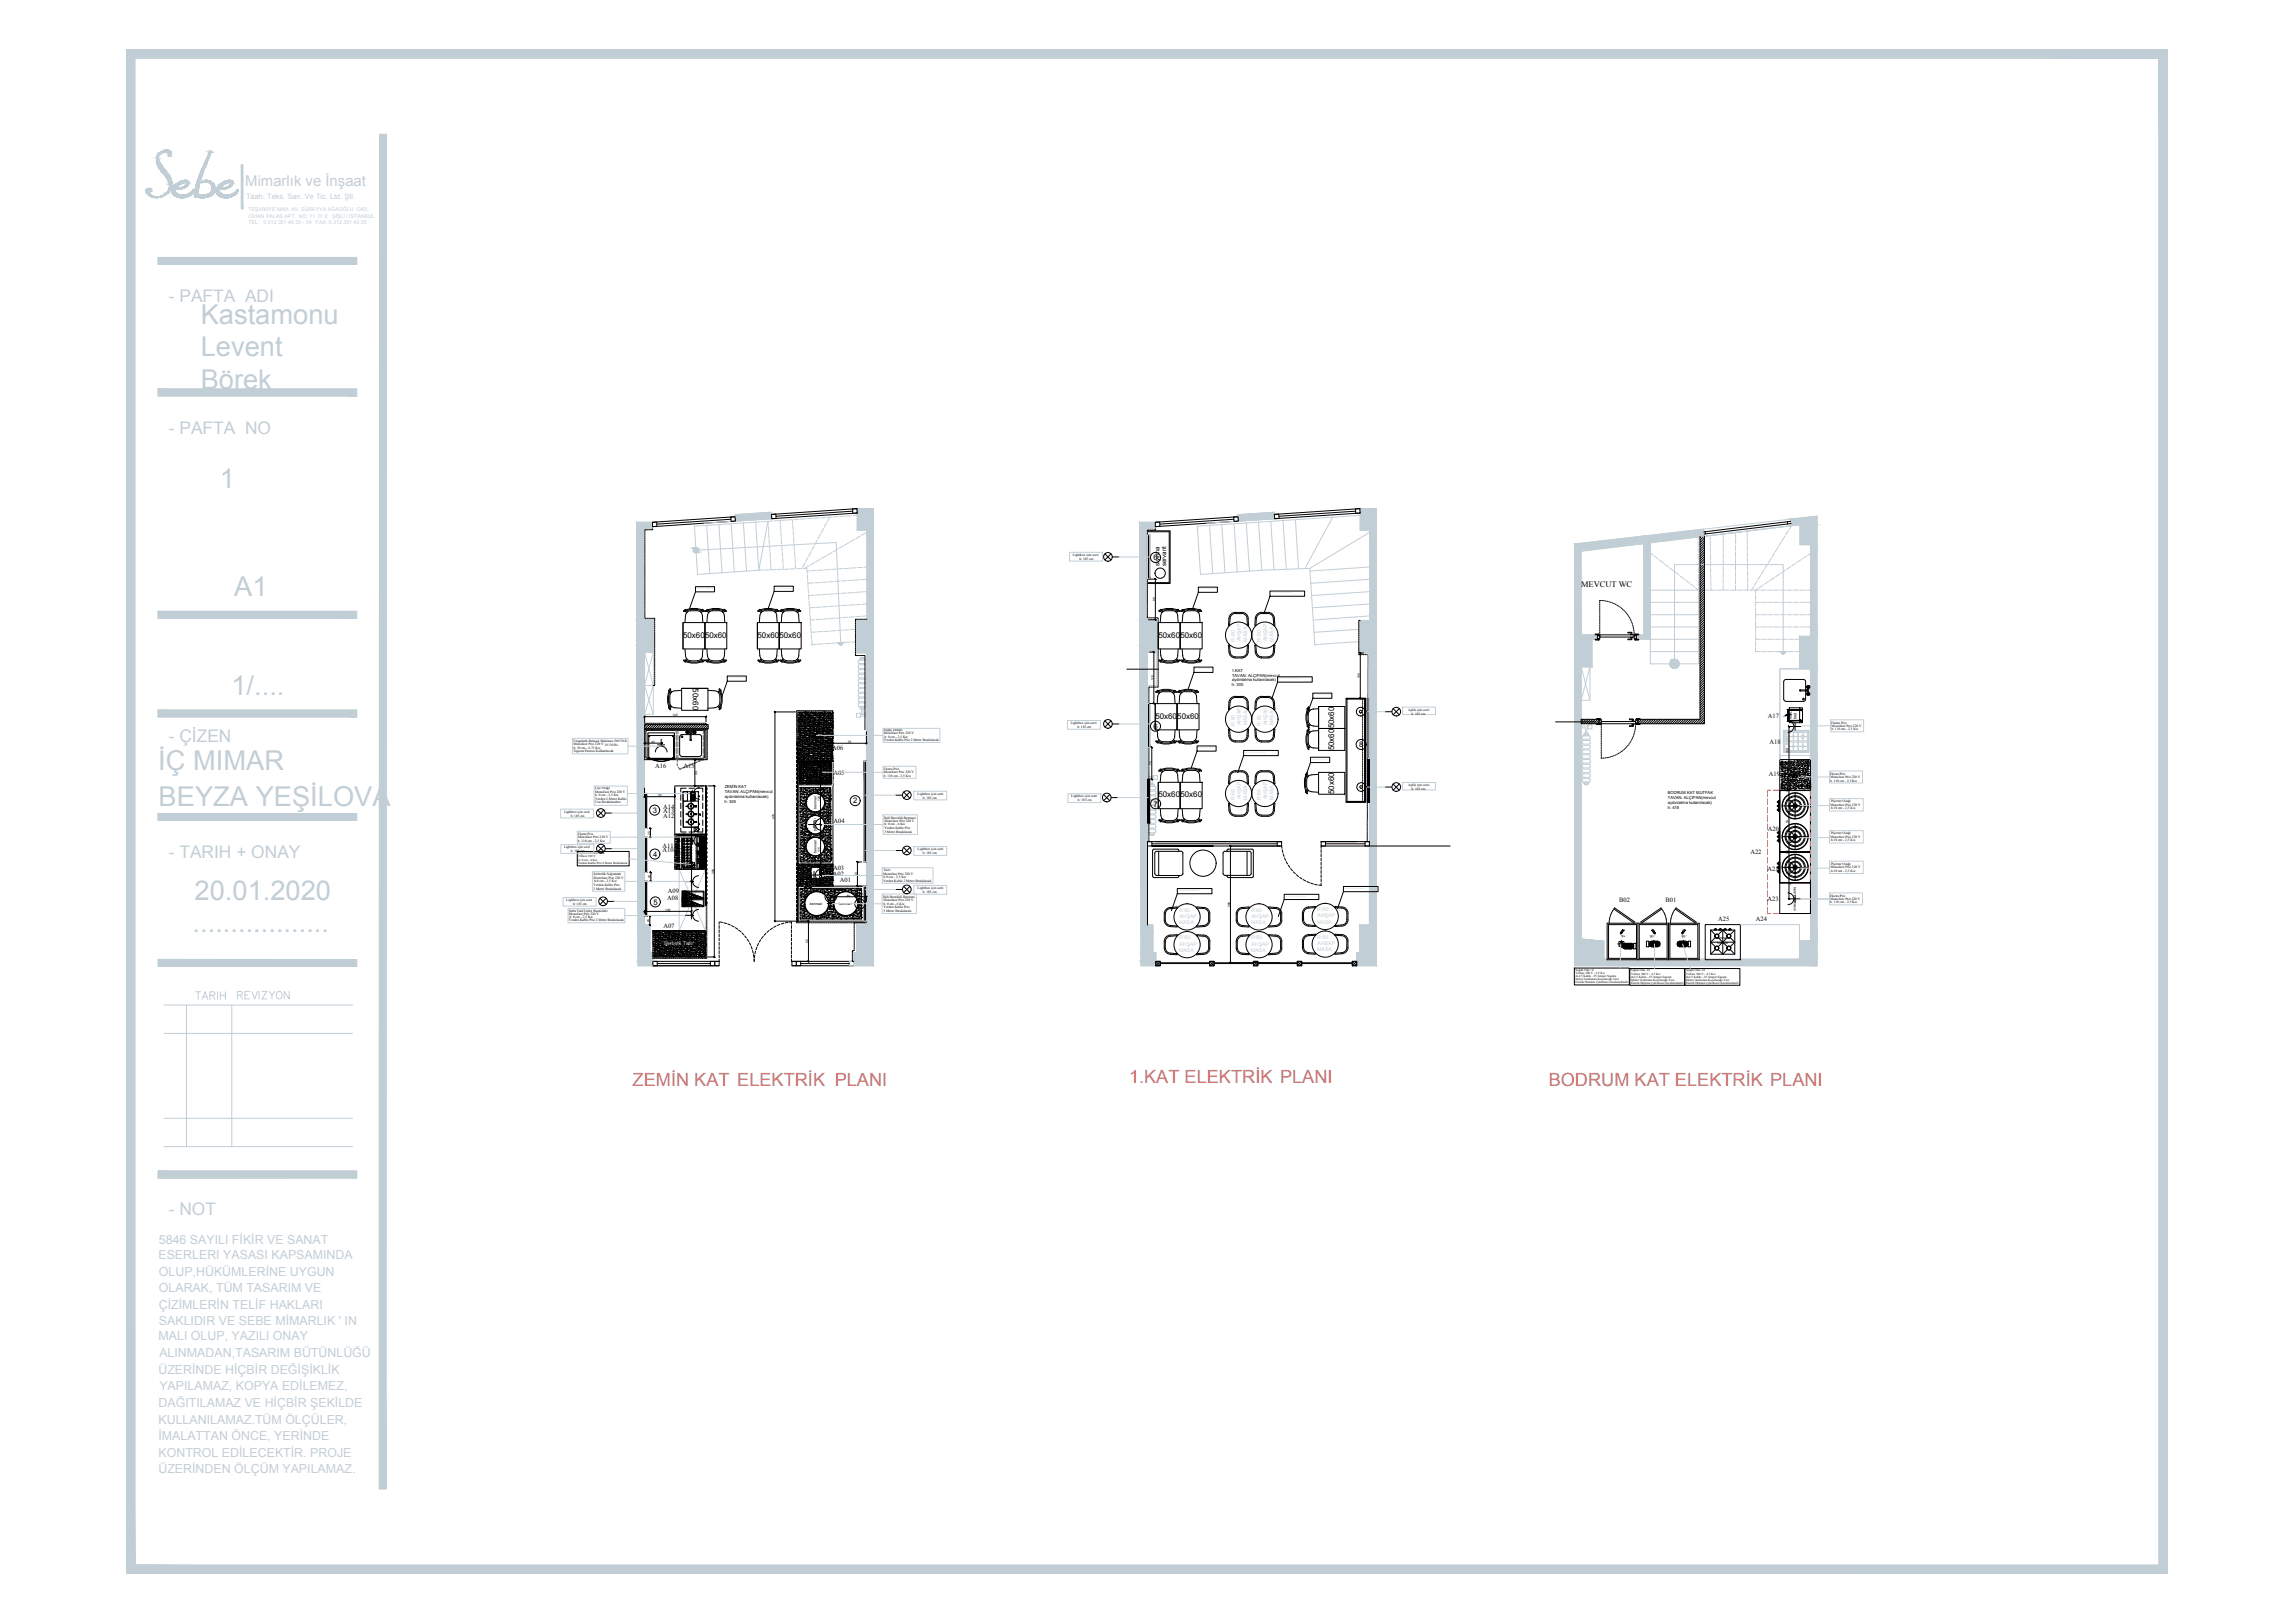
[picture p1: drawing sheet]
<svg xmlns="http://www.w3.org/2000/svg" width="841mm" height="594mm" viewBox="0 0 841 594" stroke-linecap="round" stroke-linejoin="round" font-family="sans-serif">
<defs><g id="words">
<g font-size="10" fill="#c2ced6">
<text x="73.5" y="118.6">Kastamonu</text>
<text x="73.5" y="130.5">Levent</text>
<text x="73.5" y="142.4">Börek</text>
<text x="80.5" y="178.8">1</text>
<text x="85.9" y="218.2">A1</text>
<text x="84.8" y="254.4">1/....</text>
<text x="58" y="281.9">İÇ MIMAR</text>
<text x="58.1" y="295.2">BEYZA YEŞİLOVA</text>
<text x="71.3" y="329.6">20.01.2020</text>
<text x="70.6" y="341.5">..................</text>
</g>
<g font-size="6.7" fill="#d27070">
<text x="231.8" y="397.6">ZEMİN KAT ELEKTRİK PLANI</text>
<text x="413.7" y="396.8">1.KAT ELEKTRİK PLANI</text>
<text x="567.5" y="397.6">BODRUM KAT ELEKTRİK PLANI</text>
</g>
<g font-size="6.4" fill="#c2ced6">
<text x="61.9" y="110.5">- PAFTA ADI</text>
<text x="61.9" y="158.8">- PAFTA NO</text>
<text x="61.9" y="271.8">- ÇİZEN</text>
<text x="61.9" y="314.2">- TARIH + ONAY</text>
<text x="61.9" y="445.2">- NOT</text>
</g>
<g font-size="6.2" fill="#c2ced6">
<text x="70.6" y="367.2">TARIH</text>
<text x="85.7" y="367.2">REVIZYON</text>
</g>
<text font-size="5.5" fill="#c2ced6" x="89.9" y="68.1">Mimarlık ve İnşaat</text>
<g font-size="4.5" fill="#c2ced6">
<text x="58.2" y="455.8">5846 SAYILI FİKİR VE SANAT</text>
<text x="58.1" y="461.2">ESERLERI YASASI KAPSAMINDA</text>
<text x="58.2" y="467.3">OLUP,HÜKÜMLERİNE UYGUN</text>
<text x="58.2" y="473.3">OLARAK, TÜM TASARIM VE</text>
<text x="58.2" y="479.3">ÇİZİMLERİN TELİF HAKLARI</text>
<text x="58.2" y="485.4">SAKLIDIR VE SEBE MİMARLIK ' IN</text>
<text x="58.1" y="490.8">MALI OLUP, YAZILI ONAY</text>
<text x="58.4" y="497">ALINMADAN,TASARIM BÜTÜNLÜĞÜ</text>
<text x="58.1" y="503.2">ÜZERİNDE HİÇBİR DEĞİŞİKLİK</text>
<text x="58.4" y="509.3">YAPILAMAZ, KOPYA EDİLEMEZ,</text>
<text x="58.1" y="515.5">DAĞITILAMAZ VE HİÇBİR ŞEKİLDE</text>
<text x="58.1" y="521.5">KULLANILAMAZ.TÜM ÖLÇÜLER,</text>
<text x="58.1" y="527.5">İMALATTAN ÖNCE, YERİNDE</text>
<text x="58.1" y="533.6">KONTROL EDİLECEKTİR. PROJE</text>
<text x="58.1" y="539.6">ÜZERİNDEN ÖLÇÜM YAPILAMAZ.</text>
</g>
<text font-size="3.1" x="579.4" y="214.9">MEVCUT WC</text>
<g font-size="2.9">
<text x="250.3" y="233.6">50x60</text>
<text x="258.4" y="233.6">50x60</text>
<text x="277.6" y="233.6">50x60</text>
<text x="285.6" y="233.6">50x60</text>
<text x="424.5" y="233.6">50x60</text>
<text x="432.6" y="233.6">50x60</text>
<text x="253.9" y="252.2" transform="rotate(90 253.9 252.2)">50x60</text>
<text x="423.4" y="263.2">50x60</text>
<text x="431.4" y="263.2">50x60</text>
<text x="488.9" y="266.8" transform="rotate(-90 488.9 266.8)">50x60</text>
<text x="488.9" y="274.9" transform="rotate(-90 488.9 274.9)">50x60</text>
<text x="424.5" y="292.1">50x60</text>
<text x="432.6" y="292.1">50x60</text>
<text x="488.9" y="290.9" transform="rotate(-90 488.9 290.9)">50x60</text>
</g>
<g font-size="2.8">
<text x="422.7" y="205.2">6</text>
<text x="422.7" y="267">6</text>
<text x="498.1" y="273.7">8</text>
<text x="239.2" y="297.7">3</text>
<text x="312.7" y="294.3">2</text>
<text x="422.8" y="295.4">7</text>
<text x="239.3" y="313.9">4</text>
<text x="239.5" y="331.4">5</text>
<text x="314.2" y="332.1">1</text>
</g>
<text font-size="2.7" fill="#c2ced6" x="90.2" y="73">Taah. Teks. San. Ve Tic. Ltd. Şti.</text>
<g font-size="2.4">
<text x="647.8" y="263">A17</text>
<text x="305" y="274.5">A06</text>
<text x="648.4" y="272.3">A18</text>
<text x="240.1" y="281.2">A16</text>
<text x="250.5" y="281.2">A15</text>
<text x="305.4" y="283.8">A05</text>
<text x="648.2" y="284.2">A19</text>
<text x="243" y="296.3">A14</text>
<text x="243" y="297.9">A13</text>
<text x="243" y="299.5">A12</text>
<text x="305.4" y="301.3">A04</text>
<text x="647.8" y="304.4">A20</text>
<text x="242.8" y="310.6">A11</text>
<text x="242.8" y="312.2">A10</text>
<text x="641.4" y="312.7">A22</text>
<text x="305.2" y="320.8">A02</text>
<text x="305.3" y="318.7">A03</text>
<text x="307.8" y="322.9">A01</text>
<text x="647.7" y="318.9">A21</text>
<text x="244.5" y="329.6">A08</text>
<text x="244.7" y="327.1">A09</text>
<text x="647.7" y="329.9">A23</text>
<text x="593.4" y="330.4">B02</text>
<text x="610.3" y="330.3">B01</text>
<text x="243.1" y="339.9">A07</text>
<text x="629.6" y="337.4">A25</text>
<text x="643.5" y="337.3">A24</text>
</g>
<g font-size="2.2">
<text x="424.9" y="207.4" transform="rotate(-90 424.9 207.4)">sıyırma</text>
<text x="427.3" y="207.4" transform="rotate(-90 427.3 207.4)">servant</text>
</g>
<g font-size="1.9" fill="#c2ced6">
<text x="91.1" y="79.7">CİHAN PALAS APT. NO: 11 D: 2</text>
<text x="96.6" y="82">0 212 351 40 33 - 34</text>
<text x="115.8" y="82">FAX: 0 212 351 40 35</text>
<text x="121.7" y="79.7">ŞİŞLİ / İSTANBUL</text>
<text x="454.8" y="234.9" transform="rotate(-90 454.8 234.9)">AHŞAP</text>
<text x="457" y="235" transform="rotate(-90 457 235)">MASA</text>
<text x="464.4" y="234.9" transform="rotate(-90 464.4 234.9)">AHŞAP</text>
<text x="466.7" y="235" transform="rotate(-90 466.7 235)">MASA</text>
<text x="452.5" y="265.8" transform="rotate(-90 452.5 265.8)">R:60</text>
<text x="454.8" y="265.6" transform="rotate(-90 454.8 265.6)">AHŞAP</text>
<text x="457" y="265.7" transform="rotate(-90 457 265.7)">MASA</text>
<text x="462.1" y="265.8" transform="rotate(-90 462.1 265.8)">R:60</text>
<text x="464.4" y="265.6" transform="rotate(-90 464.4 265.6)">AHŞAP</text>
<text x="466.7" y="265.7" transform="rotate(-90 466.7 265.7)">MASA</text>
<text x="454.8" y="292.8" transform="rotate(-90 454.8 292.8)">AHŞAP</text>
<text x="457" y="292.9" transform="rotate(-90 457 292.9)">MASA</text>
<text x="464.4" y="292.8" transform="rotate(-90 464.4 292.8)">AHŞAP</text>
<text x="466.7" y="292.9" transform="rotate(-90 466.7 292.9)">MASA</text>
<text x="432.1" y="333.9">R:60</text>
<text x="458.5" y="333.9">R:60</text>
<text x="482.7" y="333.7">R:60</text>
<text x="243.3" y="346.2">Serbetli Tatlı</text>
<text x="432.1" y="344">R:60</text>
<text x="458.5" y="344">R:60</text>
<text x="482.7" y="343.9">R:60</text>
</g>
<g font-size="1.5">
<text x="451.4" y="246">1.KAT</text>
<text x="451.5" y="251.4">h: 305</text>
<text x="451.5" y="247.8">TAVAN: ALÇIPAN(mevcut</text>
<text x="451.5" y="249.6">aydınlatma kullanılacak)</text>
<text x="265.6" y="288.7">ZEMİN KAT</text>
<text x="265.6" y="290.5">TAVAN: ALÇIPAN(mevcut</text>
<text x="265.6" y="292.3">aydınlatma kullanılacak)</text>
<text x="611.2" y="290.9">BODRUM KAT MUTFAK</text>
<text x="611.2" y="292.6">TAVAN: ALÇIPAN(mevcut</text>
<text x="265.5" y="294">h: 305</text>
<text x="611.2" y="296.2">h: 418</text>
<text x="611.2" y="294.5">aydınlatma kullanılacak)</text>
</g>
<g font-size="1.4">
<text x="656.7" y="263.5" transform="rotate(-90 656.7 263.5)">mak.</text>
<text x="658.4" y="263.4" transform="rotate(-90 658.4 263.4)">tost</text>
</g>
<g font-size="1.3">
<text x="393.1" y="203.7">Lightbox için sorti</text>
<text x="395.6" y="205">h: 185 cm</text>
<text x="516.1" y="260.4">Aplik için sorti</text>
<text x="517.3" y="261.7">h: 183 cm</text>
<text x="323.8" y="267.8">Söğüş Dolabı</text>
<text x="323.9" y="269">Monofaze Priz 220 V</text>
<text x="392.4" y="265.2">Lightbox için sorti</text>
<text x="394.8" y="266.6">h: 185 cm</text>
<text x="671.1" y="265">Ekstra Priz</text>
<text x="671.1" y="267.5">h: 110 cm - 2,5 Kw</text>
<text x="671.2" y="266.2">Monofaze Priz 220 V</text>
<text x="210.1" y="271.8">Tezgahaltı Bulaşık Makinası 500 Tb/h</text>
<text x="210.2" y="273">Monofaze Priz 220 V 1N 50 Hz</text>
<text x="210.2" y="274.2">h: 50 cm - 6,75 Kw</text>
<text x="210.3" y="275.4">Sigorta Panosu Kullanılacak</text>
<text x="323.9" y="271.5">Yerden Kablo Priz 2 Metre Bırakılacak</text>
<text x="324.1" y="270.3">h: 0 cm - 2,5 Kw</text>
<text x="323.8" y="282">Ekstra Priz</text>
<text x="323.9" y="284.6">h: 110 cm - 2,5 Kw</text>
<text x="323.9" y="283.2">Monofaze Priz 220 V</text>
<text x="516.1" y="288">Aplik için sorti</text>
<text x="670.7" y="283.8">Ekstra Priz</text>
<text x="670.7" y="286.3">h: 110 cm - 2,5 Kw</text>
<text x="670.7" y="284.9">Monofaze Priz 220 V</text>
<text x="218.1" y="289.1">Çay Ocağı</text>
<text x="218.1" y="291.5">h: 0 cm - 2,5 Kw</text>
<text x="218.1" y="292.8">Yerden 2 Metre Kablo</text>
<text x="218.2" y="290.3">Monofaze Priz 220 V</text>
<text x="336.3" y="291.2">Lightbox için sorti</text>
<text x="338.2" y="292.5">h: 185 cm</text>
<text x="392.6" y="292.1">Lightbox için sorti</text>
<text x="395" y="293.5">h: 185 cm</text>
<text x="517.3" y="289.3">h: 183 cm</text>
<text x="671" y="293.7">Pişirme Ocağı</text>
<text x="206.7" y="297.7">Lightbox için sorti</text>
<text x="209.1" y="299.1">h: 185 cm</text>
<text x="218.1" y="294.2">Ucu Bırakılacaktır</text>
<text x="299.2" y="296.3" transform="rotate(-90 299.2 296.3)">benmari</text>
<text x="324" y="299.8">İkili Böreklik Benmari</text>
<text x="670.8" y="295">Monofaze Priz 220 V</text>
<text x="671" y="296.4">h:10 cm - 2,5 Kw</text>
<text x="211.8" y="305.8">Ekstra Priz</text>
<text x="299.2" y="304.4" transform="rotate(-90 299.2 304.4)">benmari</text>
<text x="324.1" y="301">Monofaze Priz 220 V</text>
<text x="324.1" y="303.7">Yerden Kablo Priz</text>
<text x="324.1" y="305">3 Metre Bırakılacak</text>
<text x="324.1" y="302.3">h: 0 cm - 6 Kw</text>
<text x="671" y="305.5">Pişirme Ocağı</text>
<text x="206.7" y="310.7">Lightbox için sorti</text>
<text x="211.8" y="308.3">h: 110 cm - 2,5 Kw</text>
<text x="211.9" y="307">Monofaze Priz 220 V</text>
<text x="336.3" y="311.4">Lightbox için sorti</text>
<text x="670.8" y="306.8">Monofaze Priz 220 V</text>
<text x="671" y="308.1">h:10 cm - 2,5 Kw</text>
<text x="209.2" y="312.1">h: 185 cm</text>
<text x="299.2" y="312.4" transform="rotate(-90 299.2 312.4)">benmari</text>
<text x="338.2" y="312.8">h: 185 cm</text>
<text x="670.8" y="318">Monofaze Priz 220 V</text>
<text x="671" y="316.6">Pişirme Ocağı</text>
<text x="217.5" y="320.7">Şerbetlik Soğutmalı</text>
<text x="217.5" y="321.8">Monofaze Priz 220 V</text>
<text x="217.7" y="323">h:0 cm - 2,5 Kw</text>
<text x="323.7" y="320.4">Monofaze Priz 220 V</text>
<text x="323.7" y="323.1">Yerden Kablo 2 Metre Bırakılacak</text>
<text x="323.8" y="319.1">Tartı</text>
<text x="323.8" y="321.7">h:0 cm - 2,5 Kw</text>
<text x="671" y="319.3">h:10 cm - 2,5 Kw</text>
<text x="217.5" y="324.6">Yerden Kablo Priz</text>
<text x="217.5" y="325.9">2 Metre Bırakılacak</text>
<text x="323.7" y="328.8">İkili Böreklik Benmari</text>
<text x="323.7" y="330">Monofaze Priz 220 V</text>
<text x="336.3" y="325.7">Lightbox için sorti</text>
<text x="338.2" y="327.1">h: 185 cm</text>
<text x="670.7" y="328.4">Ekstra Priz</text>
<text x="670.7" y="329.6">Monofaze Priz 220 V</text>
<text x="207.5" y="330.1">Lightbox için sorti</text>
<text x="208.4" y="333.9">Sütlü TatlıTeşhir Buzdolabı</text>
<text x="208.5" y="335">Monofaze Priz 220 V</text>
<text x="210" y="331.5">h: 185 cm</text>
<text x="296.8" y="331.3">benmari</text>
<text x="307.5" y="331.3">benmari</text>
<text x="323.8" y="331.3">h: 0 cm - 6 Kw</text>
<text x="323.8" y="332.7">Yerden Kablo Priz</text>
<text x="323.8" y="334">3 Metre Bırakılacak</text>
<text x="670.7" y="330.9">h: 110 cm - 2,5 Kw</text>
<text x="208.5" y="337.5">Yerden Kablo Priz 2 Metre Bırakılacak</text>
<text x="208.7" y="336.3">h: 0 cm - 2,5 Kw</text>
<text x="595.7" y="342.4" transform="rotate(-180 595.7 342.4)">+4</text>
<text x="606.6" y="342.4" transform="rotate(-180 606.6 342.4)">-18</text>
<text x="618.3" y="342.4" transform="rotate(-180 618.3 342.4)">-18</text>
<text x="628.7" y="344.1">benmarisi</text>
<text x="629.4" y="345.6">künefe</text>
</g>
<g font-size="1.1">
<text x="423.3" y="220.2" transform="rotate(-90 423.3 220.2)">90</text>
<text x="422.7" y="249.2" transform="rotate(-90 422.7 249.2)">110</text>
<text x="498.4" y="248.4" transform="rotate(-90 498.4 248.4)">100</text>
<text x="246.5" y="262.4">145</text>
<text x="238.8" y="272.1">40</text>
<text x="310.7" y="272.1">75</text>
<text x="655.5" y="276" transform="rotate(-90 655.5 276)">110</text>
<text x="300.7" y="276.9" transform="rotate(-90 300.7 276.9)">80</text>
<text x="422" y="280.2" transform="rotate(-90 422 280.2)">70</text>
<text x="254.7" y="282.4" transform="rotate(90 254.7 282.4)">60</text>
<text x="241.1" y="291.7">70</text>
<text x="300.5" y="293.4" transform="rotate(-90 300.5 293.4)">120</text>
<text x="655.5" y="290.2" transform="rotate(-90 655.5 290.2)">70</text>
<text x="253.5" y="298.4" transform="rotate(90 253.5 298.4)">110</text>
<text x="238.2" y="305.7" transform="rotate(-90 238.2 305.7)">20</text>
<text x="283.9" y="300" transform="rotate(-90 283.9 300)">475</text>
<text x="655.5" y="301.5" transform="rotate(-90 655.5 301.5)">70</text>
<text x="211.8" y="312.8">Espresso Kahve Mak.</text>
<text x="211.9" y="314">Trifaze 380 V</text>
<text x="211.9" y="316.5">Yerden Kablo Priz 2 Metre Bırakılacak</text>
<text x="212" y="315.2">h: 0 cm - 4 Kw</text>
<text x="253.3" y="316" transform="rotate(-90 253.3 316)">90</text>
<text x="300.6" y="312.2" transform="rotate(-90 300.6 312.2)">115</text>
<text x="655.5" y="312.8" transform="rotate(-90 655.5 312.8)">70</text>
<text x="238.4" y="321.7" transform="rotate(-90 238.4 321.7)">20</text>
<text x="261.7" y="320.1" transform="rotate(-90 261.7 320.1)">390</text>
<text x="314.1" y="320.7" transform="rotate(-90 314.1 320.7)">55</text>
<text x="655.7" y="322.9" transform="rotate(90 655.7 322.9)">70</text>
<text x="253.4" y="329.7" transform="rotate(-90 253.4 329.7)">80</text>
<text x="310.4" y="328.4">80</text>
<text x="657.3" y="324.7" transform="rotate(90 657.3 324.7)">MANTI MAKİNESİ</text>
<text x="243.8" y="333.7" transform="rotate(-1 243.8 333.7)">106</text>
<text x="450.8" y="332.2" transform="rotate(-90 450.8 332.2)">266</text>
<text x="238" y="337.8" transform="rotate(-90 238 337.8)">20</text>
<text x="296.2" y="345.4" transform="rotate(-90 296.2 345.4)">95</text>
<text x="577.4" y="355.6">Soğuk Oda +4</text>
<text x="577.4" y="356.9">Trifaze 380 V - 2,5 Kw</text>
<text x="577.4" y="358">4x2,5 Kablo - 25 Amper Sigorta</text>
<text x="577.4" y="359.1">Motor Grubunun Koyulacağı Yere</text>
<text x="597.7" y="355.8">Soğuk Oda -18</text>
<text x="597.7" y="358.1">4x2,5 Kablo - 25 Amper Sigorta</text>
<text x="597.7" y="359.2">Motor Grubunun Koyulacağı Yere</text>
<text x="597.8" y="357">Trifaze 380 V - 2,5 Kw</text>
<text x="617.9" y="355.8">Soğuk Oda -18</text>
<text x="617.9" y="358.1">4x2,5 Kablo - 25 Amper Sigorta</text>
<text x="617.9" y="359.2">Motor Grubunun Koyulacağı Yere</text>
<text x="617.9" y="357">Trifaze 380 V - 2,5 Kw</text>
<text x="577.4" y="360.2">Eletrik Hattının Çekilmesi Gerekmektedir.</text>
<text x="597.7" y="360.3">Eletrik Hattının Çekilmesi Gerekmektedir.</text>
<text x="617.9" y="360.3">Eletrik Hattının Çekilmesi Gerekmektedir.</text>
</g>
<g font-size=".6" fill="#c2ced6">
<text x="255.1" y="215.7">BUTTERFLY SANDALYE</text>
<text x="283.9" y="215.5">BUTTERFLY SANDALYE</text>
<text x="439.3" y="215.9">BUTTERFLY SANDALYE</text>
<text x="466" y="217.3">KETTAL MODEL SANDALYE</text>
<text x="437.7" y="245.2">BUTTERFLY SANDALYE</text>
<text x="266.7" y="248.4">BUTTERFLY SANDALYE</text>
<text x="468.8" y="248.7">KETTAL MODEL SANDALYE</text>
<text x="481.3" y="254.7">BUTTERFLY SANDALYE</text>
<text x="438.9" y="274.1">BUTTERFLY SANDALYE</text>
<text x="456.4" y="275.7">KETTAL MODEL SANDALYE</text>
<text x="480.5" y="278.2">BUTTERFLY SANDALYE</text>
<text x="432.1" y="326.3">KETTAL MODEL SANDALYE</text>
<text x="471.2" y="328.4">KETTAL MODEL SANDALYE</text>
<text x="493" y="325.5">KETTAL MODEL SANDALYE</text>
</g>
<text font-size=".2" x="301.8" y="320" transform="rotate(-90 301.8 320)">12345</text>
</g></defs>
<!-- layer: 0 -->
<g fill="#c2ced6" stroke="#c2ced6" stroke-width=".37">
<path d="M269.3 188.5l13.4-.9v.9z"/>
<path d="M269.3 188.5h13.4l.1 1.5z"/>
<path d="M306.9 235.4h2.3l-1.1 1.1z"/>
<path d="M255 201.3l1 .2z"/>
<path d="M255 201.5h1z"/>
<path d="M255.1 202.4l.2 .1z"/>
<path d="M255.1 202.4h.4z"/>
<path d="M254.6 200.7h.4z"/>
<path d="M254.8 202.4l.3 .1z"/>
<path d="M453.7 188.5l13.3-.9v.9z"/>
<path d="M453.7 188.5h13.3l.1 1.5z"/>
<path d="M656.1 190.1l9.8-1.1v1.1z"/>
<path d="M656.4 192.2h3.2l-3.1 .4z"/>
<path d="M601.7 196.4l22.6-2.6 .3 2.6z"/>
<path d="M613.3 241.5h.3z"/>
<path d="M613.6 241.5h.4z"/>
<path d="M652.3 238.7h2.3l-1.1 1.1z"/>
<path d="M61 55h.3z"/>
<path d="M60.6 55h.8z"/>
<path d="M60.1 55.1h1.7z"/>
<path d="M60 55.2h1.9z"/>
<path d="M59.8 55.2h2.2z"/>
<path d="M59.7 55.3h2.4z"/>
<path d="M59.5 55.4h2.7z"/>
<path d="M59.3 55.5h3.1z"/>
<path d="M61.1 55.8h1.6z"/>
<path d="M62 57.2h.2z"/>
<path d="M57.6 57.3h.5z"/>
<path d="M57.6 60h1.2z"/>
<path d="M57.7 60.3h1.2z"/>
<path d="M58.5 61.8h1.5z"/>
<path d="M58.8 62.2h1.6z"/>
<path d="M58.9 62.3h1.6z"/>
<path d="M58.9 62.4h1.6z"/>
<path d="M59 62.6h1.7z"/>
<path d="M59.5 63.1h1.6z"/>
<path d="M59.8 63.5h1.6z"/>
<path d="M61 65h1.4z"/>
<path d="M61.2 65.4h1.3z"/>
<path d="M61.5 65.9h1.3z"/>
<path d="M61.9 69.6h.5z"/>
<path d="M61.4 70.3h.4z"/>
<path d="M61 70.7h.4z"/>
<path d="M60.9 70.8h.4z"/>
<path d="M59.9 71.5h.4z"/>
<path d="M57.9 72.1h1.3z"/>
<path d="M56.3 72.3h2.1z"/>
<path d="M57.1 72.4h.6z"/>
<path d="M269.3 188.5l.2 1.5h13.3zM269.5 190h13.3l-13.3 .9z"/>
<path d="M314.1 186.3l6 7.9v-7.9zM314.1 186.3l6 7.9h-6z"/>
<path d="M317.7 194.2l2.4 33.1v-33.1zM317.7 194.2l2.4 33.1h-2.4z"/>
<path d="M314 227.3l6.1 11.9v-11.9zM314 227.3l6.1 11.9h-6.1z"/>
<path d="M317.5 239.2l2.6 22.4v-22.4zM317.5 239.2l2.6 22.4h-2.6z"/>
<path d="M317.5 261.6l2.6 77.2v-77.2zM317.5 261.6l2.6 77.2h-2.6z"/>
<path d="M314 338.8l6.1 10.1v-10.1zM314 338.8l6.1 10.1h-6.1z"/>
<path d="M312.9 348.9l7.2 4.8v-4.8zM312.9 348.9l7.2 4.8h-7.2z"/>
<path d="M233.3 191.3l5.8 2.4v-2.4zM233.3 191.3l5.8 2.4h-5.8z"/>
<path d="M233.3 193.7l2.4 33.3v-33.3zM233.3 193.7l2.4 33.3h-2.4z"/>
<path d="M233.3 227l6.1 2.4v-2.4zM233.3 227l6.1 2.4h-6.1z"/>
<path d="M233.3 229.4l6.1 7.1v-7.1zM233.3 229.4l6.1 7.1h-6.1z"/>
<path d="M233.3 236.5l6.1 2.3v-2.3zM233.3 236.5l6.1 2.3h-6.1z"/>
<path d="M233.3 238.8l2.9 100v-100zM233.3 238.8l2.9 100h-2.4z"/>
<path d="M233.8 338.8l4.3 2.4v-2.4zM233.8 338.8l4.3 2.4h-4.3z"/>
<path d="M233.8 341.2l4.3 7.7v-7.7zM233.8 341.2l4.3 7.7h-4.3z"/>
<path d="M233.8 348.9l5.4 3.2v-3.2zM233.8 348.9l5.4 3.2h-5.4z"/>
<path d="M233.8 352.1l5.4 1.6v-1.6zM233.8 352.1l5.4 1.6h-5.4z"/>
<path d="M255 200.6h.3zM255 200.6h.3z"/>
<path d="M255 200.6l.5 .1zM255 200.6l.5 .1z"/>
<path d="M255 200.7l.6 .1zM255 200.7l.6 .1z"/>
<path d="M255 200.8l.7 .1zM255 200.8l.7 .1z"/>
<path d="M255 200.9l.8 .1zM255 200.9l.8 .1z"/>
<path d="M255 201l.9 .2zM255 201l.9 .2z"/>
<path d="M255 201.2l1 .1zM255 201.2l1 .1z"/>
<path d="M255 201.3l1 .2zM255 201.5h1z"/>
<path d="M255 201.5l1 .2zM255 201.5l1 .2z"/>
<path d="M255.1 201.7h.9zM255.1 201.7l.8 .2z"/>
<path d="M255.1 201.9h.8zM255.1 201.9l.7 .1z"/>
<path d="M255.1 202h.7zM255.1 202l.6 .2z"/>
<path d="M255.1 202.2h.6zM255.1 202.2l.5 .1z"/>
<path d="M255.1 202.3h.5zM255.1 202.3l.4 .1z"/>
<path d="M254.6 200.7l.4 .1zM254.5 200.8h.5z"/>
<path d="M254.5 200.8l.5 .1zM254.4 200.9h.6z"/>
<path d="M254.4 200.9l.6 .1zM254.4 200.9l.6 .1z"/>
<path d="M254.3 201l.7 .2zM254.3 201l.7 .2h-.8z"/>
<path d="M254.2 201.2l.8 .2zM254.2 201.2l.8 .2z"/>
<path d="M254.1 201.4l.9 .1zM254.1 201.4l.9 .1z"/>
<path d="M254.1 201.5l1 .2zM254.1 201.5l1 .2z"/>
<path d="M254.1 201.7l1 .2zM254.1 201.7l1 .2z"/>
<path d="M254.2 201.9l.9 .1zM254.2 201.9l.9 .1z"/>
<path d="M254.2 202l.9 .2zM254.2 202l.9 .2z"/>
<path d="M254.4 202.2l.7 .1zM254.4 202.2l.7 .1z"/>
<path d="M254.5 202.3l.6 .1zM254.5 202.3l.6 .1z"/>
<path d="M254.6 202.4h.5zM254.6 202.4h.5z"/>
<path d="M453.7 188.5v1.5h13.4zM453.7 190h13.4l-13.3 .9z"/>
<path d="M498.4 186.3l6 7.9v-7.9zM498.4 186.3l6 7.9h-6z"/>
<path d="M502 194.2l2.4 33.1v-33.1zM502 194.2l2.4 33.1h-2.4z"/>
<path d="M498.3 227.3l6.1 11.9v-11.9zM498.3 227.3l6.1 11.9h-6.1z"/>
<path d="M501.8 239.2l2.6 22.4v-22.4zM501.8 239.2l2.6 22.4h-2.6z"/>
<path d="M501.8 261.6l2.6 77.2v-77.2zM501.8 261.6l2.6 77.2h-2.6z"/>
<path d="M498.3 338.8l6.1 10.1v-10.1zM498.3 338.8l6.1 10.1h-6.1z"/>
<path d="M497.2 348.9l7.2 4.8v-4.8zM497.2 348.9l7.2 4.8h-7.2z"/>
<path d="M417.6 191.3l5.8 2.4v-2.4zM417.6 191.3l5.8 2.4h-5.8z"/>
<path d="M417.6 193.7l2.4 33.3v-33.3zM417.6 193.7l2.4 33.3h-2.4z"/>
<path d="M417.6 227l6.1 2.4v-2.4zM417.6 227l6.1 2.4h-6.1z"/>
<path d="M417.6 229.4l6.1 7.1v-7.1zM417.6 229.4l6.1 7.1h-6.1z"/>
<path d="M417.6 236.5l6.1 2.3v-2.3zM417.6 236.5l6.1 2.3h-6.1z"/>
<path d="M417.6 238.8l2.9 100v-100zM417.6 238.8l2.9 100h-2.4z"/>
<path d="M418.1 338.8l4.4 2.4v-2.4zM418.1 338.8l4.4 2.4h-4.4z"/>
<path d="M418.1 341.2l4.4 7.7v-7.7zM418.1 341.2l4.4 7.7h-4.4z"/>
<path d="M418.1 348.9l5.5 3.2v-3.2zM418.1 348.9l5.5 3.2h-5.5z"/>
<path d="M418.1 352.1l5.5 1.6v-1.6zM418.1 352.1l5.5 1.6h-5.5z"/>
<path d="M656.1 190.1l9.8 2.1v-2.1zM656.1 190.1l9.8 2.1h-9.5z"/>
<path d="M659.6 192.2l6.3 .4v-.4zM659.6 192.2l6.3 .4h-6.3z"/>
<path d="M601.7 196.4l3.1 2.4 19.8-2.4zM580.9 198.8l20.8-2.4 3.1 2.4z"/>
<path d="M580.9 198.8l23.9 .3v-.3zM578.4 199.1l2.5-.3 23.9 .3z"/>
<path d="M602.4 199.1l2.4 .1zM602.4 199.1l2.4 .1z"/>
<path d="M578.4 199.1h24zM577 199.2h24.1z"/>
<path d="M659.6 192.6l6.3 6.9v-6.9zM659.6 192.6l6.3 6.9h-6.3z"/>
<path d="M577 199.2l2.4 2.7 21.7-2.7zM577 199.2l2.4 2.7h-2.4z"/>
<path d="M602.4 199.2l2.4 33.1v-33.1zM602.4 199.2l2.4 33.1h-2.4z"/>
<path d="M602.4 232.3l2.4 .2v-.2zM602.4 232.3l2.4 .2h-2.4z"/>
<path d="M577 201.9l2.4 30.6v-30.6zM577 201.9l2.4 30.6h-2.4z"/>
<path d="M663.5 199.5l2.4 33.6v-33.6zM663.5 199.5l2.4 33.6h-2.4z"/>
<path d="M599.7 232.5l5.1 1.6v-1.6zM599.7 232.5l5.1 1.6h-5.1z"/>
<path d="M577 232.5l8.4 1.6v-1.6zM577 232.5l8.4 1.6h-8.4z"/>
<path d="M577 234.1l6.4 10.1v-10.1zM577 234.1l6.4 10.1h-6.4z"/>
<path d="M659.4 233.1l6.5 11.9v-11.9zM659.4 233.1l6.5 11.9h-6.5z"/>
<path d="M663.5 245l2.4 33.2v-33.2zM663.5 245l2.4 33.2h-2.4z"/>
<path d="M577 244.2l2.4 99.7v-99.7zM577 244.2l2.4 99.7h-2.4z"/>
<path d="M663.5 278.2l2.4 66.4v-66.4zM663.5 278.2l2.4 66.4h-2.4z"/>
<path d="M577 343.9l10.8 .8-8.4-.8zM577 343.9l10.8 .8h-10.8z"/>
<path d="M659.4 344.6l6.5 6.7v-6.7zM659.4 344.6l6.5 6.7h-6.5z"/>
<path d="M577 344.7l10.8 6.6v-6.6zM577 344.7l10.8 6.6h-10.8z"/>
<path d="M577 351.3l88.9 2.4v-2.4zM577 351.3l88.9 2.4h-88.9z"/>
<path d="M612 243.1l3.3 .3v-.3zM612 243.1l3.3 .3h-3.3z"/>
<path d="M612 243.4l3.2 .3 .1-.3zM612 243.4l3.2 .3h-3.1z"/>
<path d="M612.1 243.7l3 .3 .1-.3zM612.1 243.7l3 .3h-2.9z"/>
<path d="M612.2 244l2.7 .2 .2-.2zM612.2 244l2.7 .2h-2.5z"/>
<path d="M612.4 244.2l2.3 .3 .2-.3zM612.4 244.2l2.3 .3h-2.1z"/>
<path d="M612.6 244.5h2.1zM612.6 244.5l1.8 .1z"/>
<path d="M612.9 244.6h1.5zM612.9 244.6l1.2 .2z"/>
<path d="M613.2 244.8h.9zM613.2 244.8h.6z"/>
<path d="M613.3 241.5l.3 .1zM613.1 241.6h.5z"/>
<path d="M613.1 241.6l.5 .1zM612.8 241.7h.8z"/>
<path d="M612.8 241.7l.8 .2zM612.6 241.9h1z"/>
<path d="M612.6 241.9l1 .1zM612.4 242h1.2z"/>
<path d="M612.4 242l1.2 .3v-.3zM612.4 242l1.2 .3h-1.4z"/>
<path d="M612.2 242.3l1.4 .3v-.3zM612.2 242.3l1.4 .3h-1.5z"/>
<path d="M612.1 242.6l1.5 .3v-.3zM612.1 242.6l1.5 .3h-1.6z"/>
<path d="M612 242.9l1.6 .2v-.2zM612 242.9l1.6 .2h-1.6z"/>
<path d="M613.6 241.5l.7 .1zM613.6 241.5l.7 .1z"/>
<path d="M613.6 241.6l1 .2zM613.6 241.6l1 .2z"/>
<path d="M613.6 241.8l1.2 .2zM613.6 241.8l1.2 .2h-1.2z"/>
<path d="M613.6 242l1.4 .2-.2-.2zM613.6 242l1.4 .2h-1.4z"/>
<path d="M613.6 242.2l1.6 .3-.2-.3zM613.6 242.2l1.6 .3h-1.6z"/>
<path d="M613.6 242.5l1.7 .3-.1-.3zM613.6 242.5l1.7 .3h-1.7z"/>
<path d="M613.6 242.8l1.7 .3v-.3zM613.6 242.8l1.7 .3h-1.7z"/>
<path d="M46.2 18.1l748.2 3.2v-3.2zM46.2 18.1l748.2 3.2h-748.2z"/>
<path d="M791.2 21.3l3.2 552v-552zM791.2 21.3l3.2 552h-3.2z"/>
<path d="M46.2 21.3l3.2 552v-552zM46.2 21.3l3.2 552h-3.2z"/>
<path d="M46.2 573.3l748.2 3.1v-3.1zM46.2 573.3l748.2 3.1h-748.2z"/>
<path d="M139.1 49.2l2.3 496.1 .2-496.1zM139.1 49.2l2.3 496.1h-2.4z"/>
<path d="M61 55h.3zM60.8 55h.5z"/>
<path d="M60.8 55h.5zM60.7 55h.6zM60.7 55h.6zM60.7 55h.6zM60.7 55h.6zM60.7 55h.6zM60.7 55h.6zM60.7 55h.6zM60.7 55h.6z"/>
<path d="M60.7 55h.6zM60.7 55h.6zM60.7 55h.6zM60.7 55h.6zM60.7 55h.6zM60.7 55h.6zM60.7 55h.6zM60.7 55h.6zM60.7 55h.6zM60.7 55h.6zM60.7 55h.6zM60.7 55h.6zM60.7 55h.6zM60.7 55h.6zM60.7 55h.6z"/>
<path d="M60.7 55h.7zM60.7 55h.7z"/>
<path d="M60.7 55h.7zM60.7 55h.7zM60.7 55h.7zM60.7 55h.7zM60.7 55h.7zM60.7 55h.7z"/>
<path d="M60.7 55h.7zM60.6 55h.8zM60.6 55h.8zM60.6 55h.8z"/>
<path d="M60.6 55h.8zM60.6 55h.8zM60.6 55h.8z"/>
<path d="M60.6 55h.8zM60.5 55h.9z"/>
<path d="M60.5 55h1zM60.4 55h1.1zM60.4 55h1.1zM60.4 55h1.1z"/>
<path d="M60.4 55h1.1zM60.4 55h1.1z"/>
<path d="M60.4 55h1.2zM60.4 55h1.2z"/>
<path d="M60.4 55l1.2 .1zM60.3 55.1h1.3zM60.3 55.1h1.3zM60.3 55.1h1.3zM60.3 55.1h1.3zM60.3 55.1h1.3z"/>
<path d="M60.3 55.1h1.4zM60.3 55.1h1.4zM60.3 55.1h1.4zM60.3 55.1h1.4zM60.3 55.1h1.4zM60.3 55.1h1.4zM60.3 55.1h1.4zM60.3 55.1h1.4zM60.3 55.1h1.4zM60.3 55.1h1.4zM60.3 55.1h1.4zM60.3 55.1h1.4z"/>
<path d="M60.3 55.1h1.4zM60.3 55.1h1.4zM60.3 55.1h1.4zM60.3 55.1h1.4zM60.3 55.1h1.4zM60.3 55.1h1.4zM60.3 55.1h1.4zM60.3 55.1h1.4zM60.3 55.1h1.4zM60.3 55.1h1.4zM60.3 55.1h1.4zM60.3 55.1h1.4z"/>
<path d="M60.3 55.1h1.4zM60.3 55.1h1.4z"/>
<path d="M60.3 55.1h1.4zM60.2 55.1h1.5zM60.2 55.1h1.5zM60.2 55.1h1.5z"/>
<path d="M60.2 55.1h1.5zM60.2 55.1h1.5z"/>
<path d="M60.2 55.1h1.6zM60.1 55.1h1.7z"/>
<path d="M60.1 55.1h1.7zM60.1 55.1h1.7zM60.1 55.1h1.7zM60.1 55.1h1.7z"/>
<path d="M60.1 55.1h1.7zM60.1 55.1h1.7zM60.1 55.1h1.7zM60.1 55.1h1.7zM60.1 55.1h1.7zM60.1 55.1h1.7zM60 55.1h1.8z"/>
<path d="M60 55.1h1.9zM60 55.1h1.9z"/>
<path d="M60 55.1l1.9 .1zM60 55.1l1.9 .1zM60 55.2h1.9z"/>
<path d="M60 55.2h1.9zM60 55.2h1.9z"/>
<path d="M60 55.2h2zM60 55.2h2zM59.9 55.2h2.1zM59.9 55.2h2.1z"/>
<path d="M59.9 55.2h2.1zM59.9 55.2h2.1zM59.9 55.2h2.1zM59.9 55.2h2.1z"/>
<path d="M59.9 55.2h2.1zM59.8 55.2h2.2zM59.8 55.2h2.2z"/>
<path d="M59.8 55.2l2.3 .1zM59.8 55.2l2.3 .1z"/>
<path d="M59.8 55.3h2.3zM59.7 55.3h2.4zM59.7 55.3h2.4z"/>
<path d="M59.7 55.3h2.4zM59.7 55.3h2.4zM59.7 55.3h2.4zM59.7 55.3h2.4z"/>
<path d="M59.7 55.3h2.5zM59.7 55.3h2.5zM59.7 55.3h2.5zM59.7 55.3h2.5z"/>
<path d="M59.7 55.3h2.5zM59.7 55.3h2.5zM59.6 55.3h2.6zM59.6 55.3h2.6zM59.6 55.3h2.6zM59.6 55.3h2.6z"/>
<path d="M59.6 55.3h2.6zM59.6 55.3h2.6zM59.6 55.3h2.6zM59.6 55.3h2.6z"/>
<path d="M59.6 55.3l2.6 .1zM59.6 55.3l2.6 .1z"/>
<path d="M59.6 55.4h2.6zM59.6 55.4h2.6z"/>
<path d="M59.6 55.4h2.6zM59.5 55.4h2.7zM59.5 55.4h2.7zM59.5 55.4h2.7zM59.5 55.4h2.7zM59.5 55.4h2.7zM59.5 55.4h2.7zM59.5 55.4h2.7zM59.5 55.4h2.7z"/>
<path d="M59.5 55.4h2.8zM59.5 55.4h2.8zM59.5 55.4h2.8zM59.5 55.4h2.8z"/>
<path d="M59.5 55.4h2.8zM59.4 55.4h2.9z"/>
<path d="M59.4 55.4l3 .1zM59.4 55.5h3z"/>
<path d="M59.4 55.5h3zM59.3 55.5h3.1z"/>
<path d="M59.2 55.5h3.2zM59.3 55.5h3.1zM59.3 55.5h3.1zM59.3 55.5h3.1zM59.3 55.5h3.1zM59.3 55.5h3.1zM59.3 55.5h3.1z"/>
<path d="M59.2 55.5l3.2 .1zM59.2 55.5l3.2 .1zM59.2 55.6h3.2zM59.2 55.6h3.2z"/>
<path d="M60.2 55.6h2.2zM60.2 55.6h2.2z"/>
<path d="M59.2 55.6h1zM59.2 55.6h.8z"/>
<path d="M60.5 55.6h1.9zM60.5 55.6h1.9zM60.5 55.6h1.9zM60.5 55.6h1.9z"/>
<path d="M59.2 55.6h.7zM59.2 55.6h.8z"/>
<path d="M60.5 55.6h1.9zM60.5 55.6h1.9zM60.6 55.6h1.8zM60.6 55.6h1.8zM60.6 55.6h1.8zM60.6 55.6h1.8zM60.6 55.6h1.8zM60.6 55.6h1.8zM60.6 55.6h1.8zM60.6 55.6h1.8z"/>
<path d="M59.2 55.6h.7zM59.2 55.6h.7z"/>
<path d="M60.6 55.6h1.8zM60.6 55.6h1.8zM60.6 55.6h1.8zM60.6 55.6h1.8zM60.6 55.6h1.8zM60.6 55.6h1.8z"/>
<path d="M59.2 55.6h.7zM59.2 55.6h.7z"/>
<path d="M60.6 55.6h1.9zM60.6 55.6h1.9zM60.6 55.6h1.9zM60.6 55.6h1.9zM60.6 55.6h1.9zM60.6 55.6h1.9z"/>
<path d="M59.2 55.6h.7zM59.2 55.6h.7z"/>
<path d="M60.6 55.6h1.9zM60.6 55.6h1.9z"/>
<path d="M60.6 55.6h1.9zM60.6 55.6h1.9z"/>
<path d="M59.2 55.6h.7zM59.2 55.6h.7z"/>
<path d="M60.6 55.6h1.9zM60.6 55.6h1.9zM60.6 55.6h1.9zM60.6 55.6h1.9z"/>
<path d="M59.2 55.6h.7zM59.2 55.6h.7z"/>
<path d="M60.6 55.6h1.9zM60.6 55.6h1.9zM60.6 55.6h1.9zM60.6 55.6h1.9z"/>
<path d="M59.2 55.6h.6zM59.2 55.6h.7z"/>
<path d="M59.2 55.6h.6zM59.1 55.6h.7zM59.1 55.6h.7zM59.1 55.6h.7z"/>
<path d="M60.6 55.6h1.9zM60.6 55.6h1.9zM60.6 55.6h1.9zM60.6 55.6h1.9z"/>
<path d="M59.1 55.6h.7zM59.1 55.6h.7zM59.1 55.6h.7zM59.1 55.6h.7z"/>
<path d="M60.6 55.6h1.9zM60.6 55.6h1.9z"/>
<path d="M59.1 55.6h.6zM59.1 55.6h.7z"/>
<path d="M60.7 55.6h1.8zM60.7 55.6h1.8z"/>
<path d="M59.1 55.6h.6zM59.1 55.6h.6z"/>
<path d="M60.7 55.6h1.8zM60.7 55.6h1.8z"/>
<path d="M59.1 55.6h.6zM59.1 55.6h.6z"/>
<path d="M60.7 55.6h1.8zM60.7 55.6h1.8z"/>
<path d="M59.1 55.6h.6zM59.1 55.6l.6 .1z"/>
<path d="M59.1 55.7h.5zM59.1 55.7h.6z"/>
<path d="M60.8 55.6l1.7 .1zM60.8 55.6l1.7 .1z"/>
<path d="M59.1 55.7h.5zM59.1 55.7h.5z"/>
<path d="M60.8 55.7h1.7zM60.8 55.7h1.7z"/>
<path d="M59.1 55.7h.5zM59.1 55.7h.5zM59.1 55.7h.5zM59.1 55.7h.5zM59.1 55.7h.5zM59.1 55.7h.5z"/>
<path d="M59.1 55.7h.4zM59.1 55.7h.5z"/>
<path d="M60.8 55.7h1.7zM60.8 55.7h1.7z"/>
<path d="M59.1 55.7h.4zM59.1 55.7h.4zM59.1 55.7h.4zM59 55.7h.5z"/>
<path d="M59 55.7h.5zM59 55.7h.5zM59 55.7h.5zM59 55.7h.5z"/>
<path d="M60.9 55.7h1.6zM60.9 55.7h1.6z"/>
<path d="M59 55.7h.5zM59 55.7h.5z"/>
<path d="M60.9 55.7h1.7zM60.9 55.7h1.7z"/>
<path d="M60.9 55.7h1.7zM60.9 55.7h1.7z"/>
<path d="M59 55.7h.5zM59 55.7h.5zM59 55.7h.5zM59 55.7h.5z"/>
<path d="M60.9 55.7h1.7zM60.9 55.7h1.7zM60.9 55.7h1.7zM60.9 55.7h1.7z"/>
<path d="M61 55.7h1.6zM61 55.7h1.6zM61 55.7h1.6zM61 55.7h1.6zM61 55.7h1.6zM61 55.7h1.6z"/>
<path d="M61 55.7h1.6zM61 55.7h1.6zM61 55.7h1.6zM61 55.7h1.6z"/>
<path d="M59 55.7h.5zM59 55.7h.4z"/>
<path d="M61 55.7h1.6zM61 55.7h1.6z"/>
<path d="M58.9 55.7h.5zM58.9 55.8h.4z"/>
<path d="M58.9 55.8h.4zM58.9 55.8h.4z"/>
<path d="M61.1 55.7l1.5 .1zM61.1 55.7l1.5 .1z"/>
<path d="M58.9 55.8h.4zM58.8 55.8h.4z"/>
<path d="M61.1 55.8h1.6zM61.1 55.8h1.6zM61.1 55.8h1.6z"/>
<path d="M58.8 55.8h.4zM58.8 55.9h.4z"/>
<path d="M61.2 55.8l1.5 .1zM61.2 55.8l1.5 .1z"/>
<path d="M58.8 55.9h.4zM58.7 55.9h.4zM58.7 55.9h.4zM58.7 55.9h.4z"/>
<path d="M61.2 55.9l1.5 .1zM61.2 55.9l1.5 .1z"/>
<path d="M58.7 55.9h.4zM58.7 55.9l.3 .1z"/>
<path d="M61.3 56h1.5zM61.3 56h1.5z"/>
<path d="M58.6 56h.4zM58.6 56h.3z"/>
<path d="M61.4 56h1.4zM61.4 56h1.4zM61.4 56h1.4z"/>
<path d="M61.4 56h1.4zM61.4 56h1.4zM61.4 56h1.4z"/>
<path d="M58.6 56h.3zM58.5 56.1h.4z"/>
<path d="M61.4 56l1.4 .1zM61.4 56l1.4 .1z"/>
<path d="M58.5 56.1h.4zM58.4 56.1h.4z"/>
<path d="M61.5 56.1h1.3zM61.5 56.1h1.3zM61.5 56.1h1.3zM61.5 56.1h1.3zM61.5 56.1h1.3zM61.5 56.1h1.3zM61.5 56.1h1.3zM61.5 56.1h1.3zM61.5 56.1h1.3zM61.5 56.1h1.3z"/>
<path d="M58.4 56.1h.4zM58.4 56.1h.4z"/>
<path d="M61.5 56.1h1.3zM61.5 56.1h1.3z"/>
<path d="M58.4 56.1h.4zM58.4 56.1h.4z"/>
<path d="M61.5 56.1h1.3zM61.5 56.1h1.3z"/>
<path d="M58.4 56.1l.4 .1zM58.4 56.1l.4 .1zM58.4 56.2h.4zM58.4 56.2h.4zM58.4 56.2h.4zM58.4 56.2h.4zM58.4 56.2h.4zM58.4 56.2h.4z"/>
<path d="M61.5 56.1l1.3 .1zM61.5 56.1l1.3 .1z"/>
<path d="M58.4 56.2h.4zM58.4 56.2h.3z"/>
<path d="M61.5 56.2h1.3zM61.5 56.2h1.3z"/>
<path d="M58.4 56.2h.3zM58.3 56.2h.4z"/>
<path d="M61.6 56.2h1.2zM61.6 56.2h1.2z"/>
<path d="M58.3 56.2h.4zM58.3 56.2h.3z"/>
<path d="M61.6 56.2l1.2 .1zM61.6 56.2l1.2 .1z"/>
<path d="M58.3 56.2h.3zM58.3 56.3h.3z"/>
<path d="M61.6 56.3h1.2zM61.6 56.3h1.2z"/>
<path d="M58.3 56.3h.3zM58.2 56.3h.4zM58.2 56.3h.4zM58.2 56.3h.4z"/>
<path d="M58.2 56.3h.4zM58.1 56.4h.4z"/>
<path d="M61.7 56.3h1.1zM61.7 56.3l1.1 .1z"/>
<path d="M58.1 56.4h.4zM58.1 56.5h.4z"/>
<path d="M61.7 56.4l1.1 .1zM61.7 56.4l1.1 .1z"/>
<path d="M58.1 56.5h.4zM58.1 56.5h.3z"/>
<path d="M58.1 56.5h.3zM58.1 56.5h.2z"/>
<path d="M58.1 56.5l.2 .1zM58.1 56.5l.2 .1z"/>
<path d="M61.7 56.5h1.1zM61.7 56.5l1 .1z"/>
<path d="M58 56.6h.3zM58 56.6h.3zM58 56.6h.3zM58 56.6h.3z"/>
<path d="M61.8 56.6h.9zM61.8 56.6h.9zM61.8 56.6h.9zM61.8 56.6h.9z"/>
<path d="M58 56.6h.3zM58 56.6h.3z"/>
<path d="M61.8 56.6h.9zM61.8 56.6h.9z"/>
<path d="M58 56.6h.3zM58 56.6h.3z"/>
<path d="M61.8 56.6h.9zM61.8 56.6h.9zM61.8 56.6h.9zM61.8 56.6h.9zM61.8 56.6h.9zM61.8 56.6h.9z"/>
<path d="M58 56.6l.3 .1zM58 56.6l.3 .1zM58 56.7h.3zM58 56.7h.3z"/>
<path d="M58 56.7h.3zM57.9 56.7h.4z"/>
<path d="M61.8 56.6h.9zM61.8 56.6l.9 .1z"/>
<path d="M57.9 56.7h.4zM57.9 56.7h.4zM57.9 56.7h.4zM57.9 56.7h.4zM57.9 56.7h.4zM57.9 56.7h.4z"/>
<path d="M57.9 56.7h.4zM57.9 56.7h.4zM57.9 56.7h.4zM57.9 56.7h.4zM57.9 56.7h.4zM57.9 56.7h.4zM57.9 56.7h.4zM57.9 56.7h.4zM57.9 56.7h.4zM57.9 56.7h.4zM57.9 56.7h.4zM57.9 56.7h.4zM57.9 56.7h.4zM57.9 56.7h.4zM57.9 56.7h.4zM57.9 56.7h.4zM57.9 56.7h.4zM57.9 56.7h.4zM57.9 56.7h.4zM57.9 56.7h.4z"/>
<path d="M61.9 56.7h.8zM61.9 56.7h.7z"/>
<path d="M57.9 56.7h.4zM57.9 56.7h.4zM57.9 56.7h.4zM57.9 56.7h.4zM57.9 56.7h.4zM57.9 56.7h.4zM57.9 56.7h.4zM57.9 56.7h.4zM57.9 56.7h.4zM57.9 56.7h.4z"/>
<path d="M61.9 56.7l.7 .1zM61.9 56.7l.7 .1z"/>
<path d="M57.9 56.7l.4 .1zM57.9 56.7l.4 .1z"/>
<path d="M61.9 56.8h.7zM61.9 56.8h.7z"/>
<path d="M57.9 56.8h.3zM57.9 56.8h.4z"/>
<path d="M61.9 56.8h.7zM61.9 56.8h.7z"/>
<path d="M57.9 56.8h.3zM57.9 56.8h.3z"/>
<path d="M61.9 56.8h.7zM61.9 56.8h.7z"/>
<path d="M57.8 56.8h.4zM57.8 56.8h.4z"/>
<path d="M61.9 56.8h.7zM61.9 56.8l.6 .1zM61.9 56.9h.6zM61.9 56.9h.6z"/>
<path d="M57.8 56.8l.4 .1zM57.8 56.9h.4zM57.8 56.9h.4zM57.8 56.9h.4z"/>
<path d="M61.9 56.9h.6zM61.9 56.9h.6z"/>
<path d="M61.9 56.9h.6zM61.9 56.9h.6z"/>
<path d="M57.8 56.9h.4zM57.8 56.9h.4z"/>
<path d="M61.9 56.9h.6zM61.9 56.9h.6zM61.9 56.9h.6zM61.9 56.9h.6zM61.9 56.9h.6zM61.9 56.9h.6z"/>
<path d="M61.9 56.9h.6zM61.9 56.9l.6 .1z"/>
<path d="M57.8 56.9l.4 .1zM57.8 57h.4z"/>
<path d="M61.9 57h.6zM61.9 57h.6z"/>
<path d="M57.8 57h.4zM57.8 57h.4zM57.8 57h.4zM57.8 57h.4z"/>
<path d="M61.9 57h.6zM61.9 57h.6z"/>
<path d="M57.8 57h.4zM57.8 57h.4z"/>
<path d="M61.9 57h.6zM61.9 57h.6z"/>
<path d="M57.8 57h.4zM57.8 57h.4z"/>
<path d="M61.9 57h.6zM61.9 57h.6z"/>
<path d="M57.8 57h.3zM57.8 57h.4z"/>
<path d="M61.9 57h.6zM61.9 57h.6zM61.9 57h.6zM61.9 57h.6z"/>
<path d="M57.8 57h.3zM57.8 57h.3z"/>
<path d="M61.9 57h.6zM61.9 57h.6z"/>
<path d="M57.8 57h.3zM57.8 57h.3z"/>
<path d="M61.9 57h.6zM61.9 57h.6z"/>
<path d="M57.8 57h.3zM57.8 57h.3z"/>
<path d="M61.9 57h.6zM61.9 57h.5z"/>
<path d="M57.8 57h.3zM57.7 57h.4z"/>
<path d="M62 57h.4zM62 57h.4z"/>
<path d="M57.7 57h.4zM57.7 57h.4zM57.7 57h.4zM57.7 57h.4z"/>
<path d="M62 57h.4zM62 57h.4z"/>
<path d="M57.7 57l.4 .1zM57.7 57l.4 .1zM57.7 57.1h.4zM57.7 57.1h.4z"/>
<path d="M62 57h.4zM62 57l.4 .1z"/>
<path d="M57.7 57.1h.4zM57.7 57.1h.4zM57.7 57.1h.4zM57.7 57.1h.4z"/>
<path d="M62 57.1h.4zM62 57.1h.4z"/>
<path d="M57.7 57.1h.4zM57.7 57.1h.4z"/>
<path d="M62 57.1h.4zM62 57.1h.3z"/>
<path d="M57.7 57.1h.4zM57.7 57.1h.4z"/>
<path d="M57.7 57.1h.4zM57.6 57.1h.5zM57.6 57.1h.5zM57.6 57.1h.5z"/>
<path d="M57.6 57.1h.5zM57.6 57.1h.5z"/>
<path d="M62 57.1h.3zM62 57.1h.3z"/>
<path d="M57.6 57.1h.5zM57.6 57.1h.5zM57.6 57.1h.5zM57.6 57.1h.5zM57.6 57.1h.5zM57.6 57.1h.5z"/>
<path d="M57.6 57.1h.5zM57.6 57.1h.5z"/>
<path d="M57.6 57.1l.5 .1zM57.6 57.1l.5 .1z"/>
<path d="M62 57.1h.3zM62 57.1l.2 .1zM62 57.2h.2zM62 57.2h.2z"/>
<path d="M57.6 57.2h.5zM57.6 57.2h.5zM57.6 57.2h.5zM57.6 57.2h.5zM57.6 57.2h.5zM57.6 57.2h.5z"/>
<path d="M57.6 57.2h.5zM57.6 57.2h.5z"/>
<path d="M62 57.2h.2zM62 57.2h.2zM62 57.2h.2zM62 57.2h.2z"/>
<path d="M57.6 57.2h.5zM57.6 57.2h.5z"/>
<path d="M62 57.2h.2zM62 57.2h.2z"/>
<path d="M57.6 57.2h.5zM57.6 57.2h.5z"/>
<path d="M57.6 57.2l.5 .1zM57.6 57.3h.5z"/>
<path d="M57.6 57.3h.5zM57.6 57.3h.5zM57.6 57.3h.5zM57.6 57.3h.5zM57.6 57.3h.5zM57.6 57.3h.5zM57.6 57.3h.5zM57.6 57.3h.5zM57.5 57.3h.6z"/>
<path d="M57.5 57.3h.6zM57.5 57.3h.6z"/>
<path d="M57.5 57.3l.6 .1zM57.5 57.3l.6 .1z"/>
<path d="M57.5 57.4h.5zM57.5 57.4h.5zM57.5 57.4h.5zM57.5 57.4h.6z"/>
<path d="M57.5 57.4h.5zM57.5 57.4h.5zM57.5 57.4h.5zM57.5 57.4h.5z"/>
<path d="M57.5 57.4l.5 .1zM57.5 57.4l.5 .1zM57.5 57.5h.5zM57.5 57.5h.5z"/>
<path d="M57.5 57.5h.5zM57.5 57.5h.5z"/>
<path d="M57.5 57.5h.5zM57.5 57.5h.5zM57.5 57.5h.5zM57.5 57.5h.5zM57.5 57.5h.5zM57.5 57.5h.5z"/>
<path d="M57.5 57.5l.5 .1zM57.5 57.5l.5 .1z"/>
<path d="M57.5 57.6h.5zM57.5 57.6h.5z"/>
<path d="M57.5 57.6h.5zM57.5 57.6h.5z"/>
<path d="M57.5 57.6l.5 .1zM57.5 57.6l.5 .1z"/>
<path d="M57.5 57.7h.5zM57.5 57.7h.5z"/>
<path d="M57.5 57.7l.5 .1zM57.5 57.7l.5 .1z"/>
<path d="M57.5 57.8l.5 .1zM57.5 57.8l.5 .1z"/>
<path d="M57.4 57.9h.6zM57.4 57.9h.6zM57.4 57.9h.6zM57.4 57.9h.6z"/>
<path d="M57.4 57.9h.6zM57.4 57.9h.6z"/>
<path d="M57.4 57.9l.6 .2zM57.4 57.9l.6 .2z"/>
<path d="M57.4 58.1l.6 .1zM57.4 58.1l.6 .1zM57.4 58.2h.6zM57.4 58.2h.6z"/>
<path d="M57.4 58.2l.7 .1zM57.4 58.2l.7 .1z"/>
<path d="M57.4 58.3l.7 .1zM57.4 58.3l.7 .1z"/>
<path d="M57.4 58.4h.7zM57.4 58.4h.7z"/>
<path d="M57.4 58.4h.7zM57.4 58.4h.7zM57.4 58.4h.7zM57.4 58.4h.7z"/>
<path d="M57.4 58.4h.7zM57.4 58.4h.7zM57.4 58.4h.7zM57.4 58.4h.7z"/>
<path d="M57.4 58.4l.7 .1zM57.4 58.4l.7 .1z"/>
<path d="M57.4 58.5h.7zM57.4 58.5h.7z"/>
<path d="M57.4 58.5l.7 .1zM57.4 58.5l.7 .1z"/>
<path d="M57.4 58.6l.7 .1zM57.4 58.6l.7 .1z"/>
<path d="M57.4 58.7h.7zM57.4 58.7h.7z"/>
<path d="M57.4 58.7l.8 .1zM57.4 58.7l.8 .1z"/>
<path d="M57.4 58.8l.8 .1zM57.4 58.8l.8 .1z"/>
<path d="M57.4 58.9l.8 .1zM57.4 58.9l.8 .1z"/>
<path d="M57.4 59h.9zM57.4 59h.9zM57.4 59h.9zM57.4 59h.9zM57.4 59h.9zM57.4 59h.9z"/>
<path d="M57.4 59h.9zM57.4 59h.9zM57.4 59h.9zM57.4 59h.9zM57.4 59h.9zM57.4 59h.9z"/>
<path d="M57.4 59l.9 .1zM57.4 59l.9 .1zM57.4 59.1h.9zM57.4 59.1h.9z"/>
<path d="M57.4 59.1h.9zM57.4 59.1h.9z"/>
<path d="M57.4 59.1l.9 .1zM57.4 59.1l.9 .1zM57.4 59.2h.9zM57.4 59.2h.9z"/>
<path d="M57.4 59.2l.9 .1zM57.4 59.2l.9 .1z"/>
<path d="M57.4 59.3h1zM57.4 59.3h1z"/>
<path d="M57.4 59.3h1zM57.4 59.3h1zM57.4 59.3h1zM57.4 59.3h1z"/>
<path d="M57.4 59.3h1zM57.4 59.3h1z"/>
<path d="M57.4 59.3l1 .1zM57.4 59.3l1 .1zM57.4 59.4h1zM57.4 59.4h1zM57.4 59.4h1zM57.4 59.4h1zM57.4 59.4h1zM57.4 59.4h1zM57.4 59.4h1zM57.4 59.4h1z"/>
<path d="M57.4 59.4h1zM57.4 59.4h1zM57.5 59.4h.9zM57.5 59.4h.9zM57.5 59.4h.9zM57.5 59.4h.9z"/>
<path d="M57.5 59.4h1zM57.5 59.4h1z"/>
<path d="M57.5 59.4l1 .1zM57.5 59.4l1 .1zM57.5 59.5h1zM57.5 59.5h1zM57.5 59.5h1zM57.5 59.5h1zM57.5 59.5h1zM57.5 59.5h1z"/>
<path d="M57.5 59.5h1zM57.5 59.5h1zM57.5 59.5h1zM57.5 59.5h1zM57.5 59.5h1zM57.5 59.5h1z"/>
<path d="M57.5 59.5h1zM57.5 59.5h1z"/>
<path d="M57.5 59.5h1zM57.5 59.5h1zM57.5 59.5h1zM57.5 59.5h1zM57.5 59.5h1zM57.5 59.5h1z"/>
<path d="M57.5 59.5l1 .1zM57.5 59.5l1 .1zM57.5 59.6h1zM57.5 59.6h1zM57.5 59.6h1zM57.5 59.6h1zM57.5 59.6h1zM57.5 59.6h1z"/>
<path d="M57.5 59.6h1zM57.5 59.6h1zM57.5 59.6h1zM57.5 59.6h1z"/>
<path d="M57.5 59.6l1.1 .1zM57.5 59.6l1.1 .1zM57.5 59.7h1.1zM57.5 59.7h1.1z"/>
<path d="M57.5 59.7h1.1zM57.5 59.7h1.1zM57.5 59.7h1.1zM57.5 59.7h1.1z"/>
<path d="M57.5 59.7l1.1 .1zM57.5 59.7l1.1 .1zM57.5 59.8h1.1zM57.5 59.8h1.1zM57.5 59.8h1.1zM57.5 59.8h1.1zM57.5 59.8h1.1zM57.5 59.8h1.1zM57.5 59.8h1.1zM57.5 59.8h1.1zM57.5 59.8h1.1zM57.5 59.8h1.1zM57.5 59.8h1.1zM57.5 59.8h1.1z"/>
<path d="M57.5 59.8h1.1zM57.5 59.8h1.1zM57.5 59.8h1.1zM57.5 59.8h1.1z"/>
<path d="M57.5 59.8h1.1zM57.5 59.8h1.1z"/>
<path d="M57.5 59.8h1.2zM57.5 59.8h1.2zM57.5 59.8h1.2zM57.5 59.8h1.2z"/>
<path d="M57.5 59.8l1.2 .1zM57.5 59.8l1.2 .1zM57.6 59.9h1.1zM57.6 59.9h1.1z"/>
<path d="M57.6 59.9l1.2 .1zM57.6 59.9l1.2 .1zM57.6 60h1.2z"/>
<path d="M57.6 60l1.2 .1zM57.6 60l1.2 .1z"/>
<path d="M57.6 60.1h1.3zM57.6 60.1h1.3z"/>
<path d="M57.7 60.1l1.2 .1zM57.7 60.1l1.2 .1zM57.7 60.2h1.2zM57.7 60.2h1.2zM57.7 60.2h1.2zM57.7 60.2h1.2zM57.7 60.2h1.2zM57.7 60.2h1.2z"/>
<path d="M57.7 60.2h1.2zM57.7 60.2h1.2zM57.7 60.2h1.2zM57.7 60.2h1.2z"/>
<path d="M57.7 60.2l1.2 .1zM57.7 60.2l1.2 .1zM57.7 60.3h1.2z"/>
<path d="M57.7 60.3h1.2zM57.7 60.3h1.2zM57.7 60.3h1.2zM57.7 60.3h1.2z"/>
<path d="M57.7 60.3l1.3 .1zM57.7 60.3l1.3 .1z"/>
<path d="M57.7 60.4h1.3zM57.7 60.4h1.3z"/>
<path d="M57.8 60.4h1.2zM57.8 60.4h1.2zM57.8 60.4h1.2zM57.8 60.4h1.2z"/>
<path d="M57.8 60.4l1.3 .1zM57.8 60.4l1.3 .1z"/>
<path d="M57.8 60.5h1.3zM57.8 60.5h1.3zM57.8 60.5h1.3zM57.8 60.5h1.3zM57.8 60.5h1.3zM57.8 60.5h1.3zM57.8 60.5h1.3zM57.8 60.5h1.3zM57.8 60.5h1.3zM57.8 60.5h1.3z"/>
<path d="M57.8 60.5h1.3zM57.8 60.5h1.3z"/>
<path d="M57.8 60.5l1.3 .1zM57.8 60.5l1.3 .1zM57.8 60.6h1.3z"/>
<path d="M57.8 60.6h1.3zM57.8 60.6h1.3zM57.8 60.6h1.3zM57.8 60.6h1.3zM57.8 60.6h1.3z"/>
<path d="M57.8 60.6h1.4zM57.8 60.6h1.4z"/>
<path d="M57.8 60.6h1.4zM57.8 60.6h1.4zM57.8 60.6h1.4zM57.8 60.6h1.4zM57.8 60.6h1.4zM57.8 60.6h1.4z"/>
<path d="M57.8 60.6h1.4zM57.8 60.6h1.4zM57.8 60.6h1.4zM57.8 60.6h1.4zM57.8 60.6h1.4zM57.8 60.6h1.4zM57.8 60.6h1.4z"/>
<path d="M57.8 60.6h1.4zM57.9 60.6h1.3zM57.9 60.6h1.3zM57.9 60.6h1.3zM57.9 60.6h1.3z"/>
<path d="M57.9 60.6l1.3 .1zM57.9 60.6l1.3 .1zM57.9 60.7h1.3zM57.9 60.7h1.3zM57.9 60.7h1.3zM57.9 60.7h1.3z"/>
<path d="M57.9 60.7h1.3zM57.9 60.7h1.3zM57.9 60.7h1.3zM57.9 60.7h1.3zM57.9 60.7h1.3zM57.9 60.7h1.3z"/>
<path d="M57.9 60.7h1.3zM57.9 60.7h1.3zM57.9 60.7h1.3zM57.9 60.7h1.3z"/>
<path d="M57.9 60.7l1.3 .1zM57.9 60.7l1.3 .1zM57.9 60.8h1.3zM57.9 60.8h1.3z"/>
<path d="M57.9 60.8h1.4zM57.9 60.8h1.4zM57.9 60.8h1.4zM57.9 60.8h1.4z"/>
<path d="M57.9 60.8l1.4 .1zM57.9 60.8l1.4 .1zM58 60.9h1.3zM58 60.9h1.3z"/>
<path d="M58 60.9h1.4zM58 60.9h1.4zM58 60.9h1.4zM58 60.9h1.4z"/>
<path d="M58 60.9h1.4zM58 60.9h1.4z"/>
<path d="M58 60.9h1.4zM58 60.9h1.4zM58 60.9h1.4zM58 60.9h1.4zM58 60.9h1.4zM58 60.9h1.4zM58 60.9h1.4zM58 60.9h1.4zM58 60.9h1.4zM58 60.9h1.4z"/>
<path d="M58 60.9l1.4 .1zM58 60.9l1.4 .1zM58 61h1.4zM58 61h1.4zM58 61h1.4zM58 61h1.4zM58 61h1.4zM58 61h1.4zM58 61h1.4zM58 61h1.4zM58 61h1.4zM58 61h1.4z"/>
<path d="M58 61h1.5zM58 61h1.5z"/>
<path d="M58.1 61l1.4 .1zM58.1 61l1.4 .1z"/>
<path d="M58.1 61.1h1.4zM58.1 61.1h1.4z"/>
<path d="M58.1 61.1l1.4 .1zM58.1 61.1l1.4 .1z"/>
<path d="M58.1 61.2h1.4zM58.1 61.2h1.4z"/>
<path d="M58.1 61.2h1.4zM58.1 61.2h1.4z"/>
<path d="M58.1 61.2h1.5zM58.1 61.2h1.5z"/>
<path d="M58.1 61.2l1.5 .1zM58.1 61.2l1.5 .1zM58.2 61.3h1.4zM58.2 61.3h1.4zM58.2 61.3h1.4zM58.2 61.3h1.4z"/>
<path d="M58.2 61.3h1.5zM58.2 61.3h1.5z"/>
<path d="M58.2 61.3l1.5 .1zM58.2 61.3l1.5 .1z"/>
<path d="M58.2 61.4h1.5zM58.2 61.4h1.5z"/>
<path d="M58.2 61.4h1.5zM58.2 61.4h1.5z"/>
<path d="M58.2 61.4l1.5 .1zM58.2 61.4l1.5 .1z"/>
<path d="M58.3 61.5h1.5zM58.3 61.5h1.5z"/>
<path d="M58.3 61.5l1.5 .1zM58.3 61.5l1.5 .1zM58.3 61.6h1.5zM58.3 61.6h1.5z"/>
<path d="M58.3 61.6l1.6 .1zM58.3 61.6l1.6 .1z"/>
<path d="M58.4 61.7h1.5zM58.4 61.7h1.5z"/>
<path d="M58.4 61.7h1.6zM58.4 61.7h1.6zM58.4 61.7h1.6zM58.4 61.7h1.6zM58.4 61.7h1.6zM58.4 61.7h1.6z"/>
<path d="M58.4 61.7l1.6 .1zM58.4 61.7l1.6 .1zM58.4 61.8h1.6zM58.4 61.8h1.6zM58.4 61.8h1.6zM58.4 61.8h1.6zM58.4 61.8h1.6zM58.4 61.8h1.6zM58.4 61.8h1.6zM58.4 61.8h1.6zM58.4 61.8h1.6zM58.4 61.8h1.6z"/>
<path d="M58.4 61.8h1.6zM58.4 61.8h1.6z"/>
<path d="M58.4 61.8h1.6zM58.4 61.8h1.6zM58.4 61.8h1.6zM58.4 61.8h1.6zM58.4 61.8h1.6zM58.4 61.8h1.6zM58.4 61.8h1.6zM58.4 61.8h1.6zM58.4 61.8h1.6zM58.4 61.8h1.6z"/>
<path d="M58.4 61.8h1.6zM58.4 61.8h1.6zM58.4 61.8h1.6zM58.4 61.8h1.6z"/>
<path d="M58.4 61.8h1.6zM58.4 61.8h1.6zM58.5 61.8h1.5zM58.5 61.8h1.5zM58.5 61.8h1.5zM58.5 61.8h1.5zM58.5 61.8h1.5z"/>
<path d="M58.5 61.8l1.6 .1zM58.5 61.8l1.6 .1zM58.5 61.9h1.6zM58.5 61.9h1.6z"/>
<path d="M58.5 61.9h1.6zM58.5 61.9h1.6zM58.6 61.9h1.5zM58.6 61.9h1.5z"/>
<path d="M58.6 61.9l1.6 .1zM58.6 61.9l1.6 .1z"/>
<path d="M58.6 62h1.6zM58.6 62h1.6z"/>
<path d="M58.6 62h1.6zM58.6 62h1.6zM58.6 62h1.6zM58.6 62h1.6z"/>
<path d="M58.6 62l1.7 .1zM58.6 62l1.7 .1zM58.7 62.1h1.6zM58.7 62.1h1.6z"/>
<path d="M58.7 62.1h1.6zM58.7 62.1h1.6zM58.7 62.1h1.6z"/>
<path d="M58.7 62.1h1.6zM58.7 62.1h1.6zM58.7 62.1h1.6zM58.7 62.1h1.6zM58.7 62.1h1.6zM58.7 62.1h1.6zM58.7 62.1h1.6zM58.7 62.1h1.6zM58.7 62.1h1.6zM58.7 62.1h1.6zM58.7 62.1h1.6z"/>
<path d="M58.7 62.1l1.6 .1zM58.7 62.1l1.6 .1z"/>
<path d="M58.7 62.2h1.6zM58.7 62.2h1.6z"/>
<path d="M58.8 62.2h1.6zM58.8 62.2h1.6zM58.8 62.2h1.6z"/>
<path d="M58.8 62.2l1.6 .1zM58.8 62.2l1.6 .1zM58.8 62.3h1.6zM58.8 62.3h1.6z"/>
<path d="M58.8 62.3h1.6zM58.8 62.3h1.6zM58.9 62.3h1.5zM58.9 62.3h1.5z"/>
<path d="M58.9 62.3h1.5zM58.9 62.3h1.5zM58.9 62.3h1.5zM58.9 62.3h1.5zM58.9 62.3h1.5zM58.9 62.3h1.5zM58.9 62.3h1.5zM58.9 62.3h1.5z"/>
<path d="M58.9 62.3h1.6zM58.9 62.3h1.6zM58.9 62.3h1.6z"/>
<path d="M58.9 62.3l1.6 .1zM58.9 62.3l1.6 .1zM58.9 62.4h1.6z"/>
<path d="M58.9 62.4h1.7zM58.9 62.4h1.7z"/>
<path d="M58.9 62.4l1.7 .1zM58.9 62.4l1.7 .1zM59 62.5h1.6zM59 62.5h1.6z"/>
<path d="M59 62.5h1.6zM59 62.5h1.6zM59 62.5h1.6zM59 62.5h1.6z"/>
<path d="M59 62.5h1.6zM59 62.5h1.6zM59 62.5h1.6zM59 62.5h1.6z"/>
<path d="M59 62.5h1.6zM59 62.5h1.6zM59 62.5h1.6zM59 62.5h1.6zM59 62.5h1.6zM59 62.5h1.6zM59 62.5h1.6zM59 62.5h1.6zM59 62.5h1.6zM59 62.5h1.6zM59 62.5h1.6zM59 62.5h1.6zM59 62.5h1.6zM59 62.5h1.6zM59 62.5h1.6zM59 62.5h1.6zM59 62.5h1.6zM59 62.5h1.6zM59 62.5h1.6zM59 62.5h1.6z"/>
<path d="M59 62.5l1.6 .1zM59 62.5l1.6 .1zM59 62.6h1.6zM59 62.6h1.6z"/>
<path d="M59 62.6h1.7zM59 62.6h1.7zM59 62.6h1.7zM59 62.6h1.7zM59 62.6h1.7z"/>
<path d="M59.1 62.6h1.6zM59.1 62.6h1.6z"/>
<path d="M59.1 62.6h1.6zM59.1 62.6h1.6z"/>
<path d="M59.1 62.6l1.7 .1zM59.1 62.6l1.7 .1zM59.1 62.7h1.7zM59.1 62.7h1.7z"/>
<path d="M59.1 62.7h1.7zM59.1 62.7h1.7z"/>
<path d="M59.2 62.7l1.6 .1zM59.2 62.7l1.6 .1z"/>
<path d="M59.2 62.8h1.6zM59.2 62.8h1.6zM59.2 62.8h1.6zM59.2 62.8h1.6z"/>
<path d="M59.2 62.8l1.7 .1zM59.2 62.8l1.7 .1z"/>
<path d="M59.3 62.9h1.6zM59.3 62.9h1.6zM59.3 62.9h1.6zM59.3 62.9h1.6z"/>
<path d="M59.3 62.9h1.7zM59.3 62.9h1.7z"/>
<path d="M59.4 62.9l1.6 .1zM59.4 62.9l1.6 .1z"/>
<path d="M59.4 63h1.6zM59.4 63h1.6z"/>
<path d="M59.4 63h1.6zM59.4 63h1.6z"/>
<path d="M59.4 63h1.7zM59.4 63h1.7zM59.4 63h1.7zM59.4 63h1.7zM59.4 63h1.7zM59.4 63h1.7zM59.4 63h1.7zM59.4 63h1.7z"/>
<path d="M59.4 63l1.7 .1zM59.4 63l1.7 .1zM59.4 63.1h1.7zM59.4 63.1h1.7zM59.4 63.1h1.7zM59.4 63.1h1.7zM59.4 63.1h1.7z"/>
<path d="M59.4 63.1h1.7zM59.5 63.1h1.6zM59.5 63.1h1.6z"/>
<path d="M59.5 63.1h1.6zM59.5 63.1h1.6zM59.5 63.1h1.6z"/>
<path d="M59.5 63.1h1.6zM59.5 63.1h1.6zM59.5 63.1h1.6zM59.5 63.1h1.6z"/>
<path d="M59.5 63.1l1.7 .1zM59.5 63.1l1.7 .1z"/>
<path d="M59.5 63.2h1.7zM59.5 63.2h1.7z"/>
<path d="M59.6 63.2h1.6zM59.6 63.2h1.6z"/>
<path d="M59.6 63.2l1.6 .1zM59.6 63.2l1.6 .1z"/>
<path d="M59.6 63.3h1.7zM59.6 63.3h1.7z"/>
<path d="M59.6 63.3h1.7zM59.6 63.3h1.7z"/>
<path d="M59.7 63.3l1.6 .1zM59.7 63.3l1.6 .1zM59.7 63.4h1.6zM59.7 63.4h1.6z"/>
<path d="M59.7 63.4h1.6zM59.7 63.4h1.6zM59.7 63.4h1.6zM59.7 63.4h1.6z"/>
<path d="M59.7 63.4h1.6zM59.7 63.4h1.6zM59.7 63.4h1.6zM59.7 63.4h1.6zM59.7 63.4h1.6zM59.7 63.4h1.6zM59.7 63.4h1.6zM59.7 63.4h1.6zM59.7 63.4h1.6z"/>
<path d="M59.7 63.4h1.6zM59.7 63.4h1.6zM59.7 63.4h1.6z"/>
<path d="M59.7 63.4h1.7zM59.7 63.4h1.7zM59.7 63.4h1.7z"/>
<path d="M59.7 63.4h1.7zM59.7 63.4h1.7zM59.7 63.4h1.7zM59.7 63.4h1.7zM59.7 63.4h1.7z"/>
<path d="M59.7 63.4l1.7 .1zM59.7 63.4l1.7 .1z"/>
<path d="M59.7 63.5h1.7zM59.7 63.5h1.7z"/>
<path d="M59.8 63.5h1.6zM59.8 63.5h1.6zM59.8 63.5h1.6z"/>
<path d="M59.8 63.5l1.6 .1zM59.8 63.5l1.6 .1z"/>
<path d="M59.9 63.6l1.6 .1zM59.9 63.6l1.6 .1zM60 63.7h1.5zM60 63.7h1.5zM60 63.7h1.5zM60 63.7h1.5zM60 63.7h1.5zM60 63.7h1.5zM60 63.7h1.5zM60 63.7h1.5zM60 63.7h1.5zM60 63.7h1.5zM60 63.7h1.5zM60 63.7h1.5zM60 63.7h1.5zM60 63.7h1.5z"/>
<path d="M60 63.7h1.5zM60 63.7h1.5zM60 63.7h1.5zM60 63.7h1.5z"/>
<path d="M60 63.7h1.6zM60 63.7h1.6z"/>
<path d="M60 63.7l1.6 .1zM60 63.7l1.6 .1zM60 63.8h1.6zM60 63.8h1.6z"/>
<path d="M60 63.8h1.6zM60 63.8h1.6zM60.1 63.8h1.5zM60.1 63.8h1.5zM60.1 63.8h1.5zM60.1 63.8h1.5zM60.1 63.8h1.5zM60.1 63.8h1.5zM60.1 63.8h1.5zM60.1 63.8h1.5zM60.1 63.8h1.5zM60.1 63.8h1.5zM60.1 63.8h1.5zM60.1 63.8h1.5z"/>
<path d="M60.1 63.8h1.6zM60.1 63.8h1.6zM60.1 63.8h1.6zM60.1 63.8h1.6z"/>
<path d="M60.1 63.8l1.6 .1zM60.1 63.8l1.6 .1zM60.1 63.9h1.6zM60.1 63.9h1.6z"/>
<path d="M60.1 63.9h1.6zM60.1 63.9h1.6zM60.1 63.9h1.6zM60.1 63.9h1.6zM60.1 63.9h1.6zM60.1 63.9h1.6zM60.1 63.9h1.6zM60.1 63.9h1.6zM60.1 63.9h1.6zM60.1 63.9h1.6zM60.1 63.9h1.6zM60.1 63.9h1.6zM60.1 63.9h1.6zM60.1 63.9h1.6z"/>
<path d="M60.1 63.9h1.6zM60.1 63.9h1.6zM60.1 63.9h1.6zM60.1 63.9h1.6zM60.1 63.9h1.6zM60.1 63.9h1.6z"/>
<path d="M60.1 63.9h1.6zM60.1 63.9h1.6z"/>
<path d="M60.2 63.9l1.5 .1zM60.2 63.9l1.5 .1zM60.2 64h1.5zM60.2 64h1.5z"/>
<path d="M60.2 64h1.6zM60.2 64h1.6z"/>
<path d="M60.3 64l1.5 .1zM60.3 64l1.5 .1z"/>
<path d="M60.3 64.1h1.5zM60.3 64.1h1.5z"/>
<path d="M60.3 64.1l1.6 .1zM60.3 64.1l1.6 .1zM60.4 64.2h1.5zM60.4 64.2h1.5z"/>
<path d="M60.4 64.2h1.5zM60.4 64.2h1.5z"/>
<path d="M60.5 64.2l1.4 .1zM60.5 64.2l1.4 .1z"/>
<path d="M60.5 64.3h1.4zM60.5 64.3h1.4z"/>
<path d="M60.5 64.3h1.5zM60.5 64.3h1.5z"/>
<path d="M60.6 64.3l1.4 .1zM60.6 64.3l1.4 .1zM60.6 64.4h1.4zM60.6 64.4h1.4zM60.6 64.4h1.4zM60.6 64.4h1.4zM60.6 64.4h1.4zM60.6 64.4h1.4zM60.6 64.4h1.4zM60.6 64.4h1.4zM60.6 64.4h1.4zM60.6 64.4h1.4z"/>
<path d="M60.6 64.4l1.4 .1zM60.6 64.4l1.4 .1z"/>
<path d="M60.6 64.5h1.4zM60.6 64.5h1.4zM60.6 64.5h1.4zM60.6 64.5h1.4zM60.6 64.5h1.4zM60.6 64.5h1.4z"/>
<path d="M60.6 64.5h1.4zM60.6 64.5h1.4zM60.6 64.5h1.4zM60.6 64.5h1.4z"/>
<path d="M60.6 64.5h1.5zM60.6 64.5h1.5z"/>
<path d="M60.6 64.5h1.5zM60.6 64.5h1.5zM60.7 64.5h1.4zM60.7 64.5h1.4z"/>
<path d="M60.7 64.5l1.4 .1zM60.7 64.5l1.4 .1z"/>
<path d="M60.7 64.6h1.5zM60.7 64.6h1.5z"/>
<path d="M60.8 64.6l1.4 .1zM60.8 64.6l1.4 .1z"/>
<path d="M60.8 64.7l1.4 .1zM60.8 64.7l1.4 .1z"/>
<path d="M60.8 64.8h1.4zM60.8 64.8h1.4zM60.8 64.8h1.4zM60.8 64.8h1.4zM60.8 64.8h1.4zM60.8 64.8h1.4zM60.8 64.8h1.4zM60.8 64.8h1.4zM60.8 64.8h1.4zM60.8 64.8h1.4zM60.8 64.8h1.4zM60.8 64.8h1.4z"/>
<path d="M60.8 64.8h1.4zM60.8 64.8h1.4zM60.8 64.8h1.4z"/>
<path d="M60.8 64.8h1.4zM60.9 64.8h1.3zM60.9 64.8h1.3zM60.9 64.8h1.3zM60.9 64.8h1.3zM60.9 64.8h1.3zM60.9 64.8h1.3z"/>
<path d="M60.9 64.8h1.4zM60.9 64.8h1.4z"/>
<path d="M60.9 64.8l1.4 .1zM60.9 64.8l1.4 .1zM60.9 64.9h1.4zM60.9 64.9h1.4zM60.9 64.9h1.4zM60.9 64.9h1.4zM60.9 64.9h1.4zM60.9 64.9h1.4zM60.9 64.9h1.4zM60.9 64.9h1.4z"/>
<path d="M60.9 64.9h1.4zM60.9 64.9h1.4zM60.9 64.9h1.4zM60.9 64.9h1.4z"/>
<path d="M60.9 64.9l1.4 .1zM60.9 64.9l1.4 .1z"/>
<path d="M61 65h1.4zM61 65h1.4zM61 65h1.4z"/>
<path d="M61 65l1.4 .1zM61 65l1.4 .1z"/>
<path d="M61.1 65.1h1.3zM61.1 65.1h1.3zM61.1 65.1h1.3zM61.1 65.1h1.3zM61.1 65.1h1.3zM61.1 65.1h1.3z"/>
<path d="M61.1 65.1h1.3zM61.1 65.1h1.3zM61.1 65.1h1.3zM61.1 65.1h1.3zM61.1 65.1h1.3zM61.1 65.1h1.3z"/>
<path d="M61.1 65.1l1.3 .1zM61.1 65.1l1.3 .1z"/>
<path d="M61.1 65.2h1.4zM61.1 65.2h1.4z"/>
<path d="M61.1 65.2h1.4zM61.1 65.2h1.4z"/>
<path d="M61.1 65.2h1.4zM61.1 65.2h1.4zM61.1 65.2h1.4zM61.1 65.2h1.4zM61.1 65.2h1.4zM61.1 65.2h1.4zM61.1 65.2h1.4zM61.1 65.2h1.4zM61.1 65.2h1.4zM61.1 65.2h1.4z"/>
<path d="M61.1 65.2h1.4zM61.1 65.2h1.4z"/>
<path d="M61.2 65.2l1.3 .1zM61.2 65.2l1.3 .1zM61.2 65.3h1.3zM61.2 65.3h1.3z"/>
<path d="M61.2 65.3h1.3zM61.2 65.3h1.3zM61.2 65.3h1.3zM61.2 65.3h1.3z"/>
<path d="M61.2 65.3h1.3zM61.2 65.3h1.3z"/>
<path d="M61.2 65.3l1.3 .1zM61.2 65.3l1.3 .1zM61.2 65.4h1.3z"/>
<path d="M61.3 65.4h1.3zM61.3 65.4h1.3zM61.3 65.4h1.3zM61.3 65.4h1.3zM61.3 65.4h1.3zM61.3 65.4h1.3zM61.3 65.4h1.3zM61.3 65.4h1.3zM61.3 65.4h1.3zM61.3 65.4h1.3zM61.3 65.4h1.3zM61.3 65.4h1.3z"/>
<path d="M61.3 65.4l1.3 .1zM61.3 65.4l1.3 .1zM61.3 65.5h1.3zM61.3 65.5h1.3z"/>
<path d="M61.3 65.5h1.3zM61.3 65.5h1.3z"/>
<path d="M61.3 65.5l1.3 .1zM61.3 65.5l1.3 .1zM61.4 65.6h1.2zM61.4 65.6h1.2zM61.4 65.6h1.2zM61.4 65.6h1.2z"/>
<path d="M61.4 65.6h1.2zM61.4 65.6h1.2zM61.4 65.6h1.2zM61.4 65.6h1.2z"/>
<path d="M61.4 65.6h1.2zM61.4 65.6h1.2z"/>
<path d="M61.4 65.6h1.3zM61.4 65.6h1.3z"/>
<path d="M61.4 65.6h1.3zM61.4 65.6h1.3zM61.4 65.6h1.3zM61.4 65.6h1.3z"/>
<path d="M61.4 65.6l1.3 .1zM61.4 65.6l1.3 .1zM61.4 65.7h1.3zM61.4 65.7h1.3zM61.4 65.7h1.3zM61.4 65.7h1.3zM61.4 65.7h1.3zM61.4 65.7h1.3zM61.4 65.7h1.3zM61.4 65.7h1.3z"/>
<path d="M61.4 65.7h1.3zM61.4 65.7h1.3zM61.4 65.7h1.3zM61.4 65.7h1.3zM61.4 65.7h1.3zM61.4 65.7h1.3zM61.4 65.7h1.3zM61.4 65.7h1.3zM61.4 65.7h1.3zM61.4 65.7h1.3zM61.4 65.7h1.3zM61.4 65.7h1.3z"/>
<path d="M61.4 65.7l1.3 .1zM61.4 65.7l1.3 .1zM61.5 65.8h1.2zM61.5 65.8h1.2zM61.5 65.8h1.2zM61.5 65.8h1.2zM61.5 65.8h1.2zM61.5 65.8h1.2z"/>
<path d="M61.5 65.8h1.2zM61.5 65.8h1.2z"/>
<path d="M61.5 65.8h1.2zM61.5 65.8h1.2zM61.5 65.8h1.2zM61.5 65.8h1.2zM61.5 65.8h1.2zM61.5 65.8h1.2zM61.5 65.8h1.2zM61.5 65.8h1.2z"/>
<path d="M61.5 65.8l1.2 .1zM61.5 65.8l1.2 .1zM61.5 65.9h1.2zM61.5 65.9h1.2z"/>
<path d="M61.5 65.9h1.3zM61.5 65.9h1.3z"/>
<path d="M61.5 65.9h1.3zM61.5 65.9h1.3zM61.5 65.9h1.3z"/>
<path d="M61.5 65.9h1.3zM61.5 65.9h1.3zM61.5 65.9h1.3zM61.5 65.9h1.3zM61.5 65.9h1.3z"/>
<path d="M61.5 65.9h1.3zM61.5 65.9h1.3zM61.5 65.9h1.3zM61.5 65.9h1.3zM61.5 65.9h1.3zM61.5 65.9h1.3zM61.5 65.9h1.3zM61.5 65.9h1.3zM61.5 65.9h1.3zM61.5 65.9h1.3zM61.5 65.9h1.3zM61.5 65.9h1.3zM61.5 65.9h1.3zM61.5 65.9h1.3zM61.5 65.9h1.3z"/>
<path d="M61.6 65.9l1.2 .1zM61.6 65.9l1.2 .1zM61.6 66h1.2zM61.6 66h1.2zM61.6 66h1.2zM61.6 66h1.2z"/>
<path d="M61.6 66h1.2zM61.6 66h1.2z"/>
<path d="M61.6 66l1.2 .2zM61.6 66l1.2 .2z"/>
<path d="M61.7 66.2h1.1zM61.7 66.2h1.1z"/>
<path d="M61.7 66.2l1.1 .1zM61.7 66.2l1.1 .1zM61.7 66.3h1.1zM61.7 66.3h1.1z"/>
<path d="M61.7 66.3l1.2 .1zM61.7 66.3l1.2 .1zM61.8 66.4h1.1zM61.8 66.4h1.1zM61.8 66.4h1.1zM61.8 66.4h1.1z"/>
<path d="M61.8 66.4h1.1zM61.8 66.4h1.1zM61.8 66.4h1.1zM61.8 66.4h1.1z"/>
<path d="M61.8 66.4h1.1zM61.8 66.4h1.1z"/>
<path d="M61.8 66.4l1.1 .1zM61.8 66.4l1.1 .1z"/>
<path d="M61.8 66.5h1.1zM61.8 66.5h1.1z"/>
<path d="M61.8 66.5l1.1 .1zM61.8 66.5l1.1 .1zM61.8 66.6h1.1zM61.8 66.6h1.1zM61.8 66.6h1.1zM61.8 66.6h1.1z"/>
<path d="M61.8 66.6h1.1zM61.8 66.6h1.1zM61.9 66.6h1zM61.9 66.6h1zM61.9 66.6h1zM61.9 66.6h1z"/>
<path d="M61.9 66.6l1 .1zM61.9 66.6l1 .1zM61.9 66.7h1zM61.9 66.7h1zM61.9 66.7h1zM61.9 66.7h1z"/>
<path d="M61.9 66.7h1zM61.9 66.7h1zM61.9 66.7h1zM61.9 66.7h1z"/>
<path d="M61.9 66.7h1zM61.9 66.7h1z"/>
<path d="M61.9 66.7l1 .1zM61.9 66.7l1 .1zM61.9 66.8h1zM61.9 66.8h1z"/>
<path d="M61.9 66.8h1zM61.9 66.8h1z"/>
<path d="M61.9 66.8h1.1zM61.9 66.8h1.1z"/>
<path d="M61.9 66.8l1.1 .1zM61.9 66.8l1.1 .1zM61.9 66.9h1.1zM61.9 66.9h1.1z"/>
<path d="M61.9 66.9l1.1 .1zM61.9 66.9l1.1 .1zM61.9 67h1.1zM61.9 67h1.1z"/>
<path d="M61.9 67l1.1 .1zM61.9 67l1.1 .1z"/>
<path d="M62 67.1l1 .2v-.2zM62 67.1l1 .2h-.9z"/>
<path d="M62.1 67.3l.9 .2zM62.1 67.3l.9 .2z"/>
<path d="M62.1 67.5h.9zM62.1 67.5h.9z"/>
<path d="M62.1 67.5l.9 .3v-.3zM62.1 67.5l.9 .3h-.9z"/>
<path d="M62.1 67.8l.9 .2v-.2zM62.1 67.8l.9 .2h-.9z"/>
<path d="M62.1 68l.9 .1zM62.1 68l.9 .1zM62.1 68.1h.9zM62.1 68.1h.9z"/>
<path d="M62.1 68.1h.9zM62.1 68.1h.8zM62.1 68.1h.8zM62.1 68.1h.8z"/>
<path d="M62.1 68.1h.8zM62.1 68.1h.8zM62.1 68.1h.8zM62.1 68.1h.8z"/>
<path d="M62.1 68.1l.8 .1zM62.1 68.1l.8 .1z"/>
<path d="M62.1 68.2l.8 .1zM62.1 68.2l.8 .1z"/>
<path d="M62.1 68.3h.8zM62.1 68.3h.8z"/>
<path d="M62.1 68.3h.8zM62.1 68.3h.8z"/>
<path d="M62.1 68.3l.8 .1zM62.1 68.3l.8 .1z"/>
<path d="M62.1 68.4h.8zM62.1 68.4h.8z"/>
<path d="M62.1 68.4h.8zM62.1 68.4h.8zM62.1 68.4h.8zM62.1 68.4h.8z"/>
<path d="M62.1 68.4l.8 .1zM62.1 68.4l.8 .1zM62.1 68.5h.8zM62.1 68.5h.8zM62.1 68.5h.8zM62.1 68.5h.8zM62.1 68.5h.8zM62.1 68.5h.8zM62.1 68.5h.8zM62.1 68.5h.8zM62.1 68.5h.8zM62.1 68.5h.8zM62.1 68.5h.8zM62.1 68.5h.8zM62.1 68.5h.8zM62.1 68.5h.8z"/>
<path d="M62.1 68.5h.7zM62.1 68.5h.7zM62.1 68.5h.7zM62.1 68.5h.7zM62.1 68.5h.7zM62.1 68.5h.7zM62.1 68.5h.7zM62.1 68.5h.7zM62.1 68.5h.7zM62.1 68.5h.7zM62.1 68.5h.7zM62.1 68.5h.7zM62.1 68.5h.7zM62.1 68.5h.7zM62.1 68.5h.7zM62.1 68.5h.8z"/>
<path d="M62.1 68.5h.7zM62.1 68.5h.7zM62.1 68.5h.7zM62.1 68.5h.7z"/>
<path d="M62.1 68.5h.7zM62.1 68.5h.7zM62.1 68.5h.7zM62.1 68.5h.7z"/>
<path d="M62.1 68.5l.7 .1zM62.1 68.5l.7 .1zM62.1 68.6h.7zM62.1 68.6h.7zM62.1 68.6h.7zM62.1 68.6h.7z"/>
<path d="M62.1 68.6h.7zM62.1 68.6h.7z"/>
<path d="M62.1 68.6h.7zM62.1 68.6l.7 .1zM62.1 68.7h.7zM62.1 68.7h.7z"/>
<path d="M62.1 68.7h.7zM62.1 68.7h.7zM62.1 68.7h.7zM62.1 68.7h.7zM62.1 68.7h.7zM62.1 68.7h.7zM62.1 68.7h.7zM62.1 68.7h.7z"/>
<path d="M62.1 68.7h.7zM62.1 68.7h.7z"/>
<path d="M62.1 68.7h.7zM62.1 68.7h.7zM62.1 68.7h.7zM62.1 68.7h.7zM62.1 68.7h.7zM62.1 68.7h.7z"/>
<path d="M62.1 68.7l.7 .1zM62.1 68.7l.7 .1z"/>
<path d="M62.1 68.8l.7 .1zM62.1 68.8l.7 .1zM62.1 68.9h.7zM62.1 68.9h.7z"/>
<path d="M62.1 68.9h.7zM62 68.9h.8z"/>
<path d="M62 68.9h.8zM62 68.9h.8zM62 68.9h.8zM62 68.9h.8z"/>
<path d="M62 68.9h.7zM62 68.9h.8z"/>
<path d="M62 68.9l.7 .1zM62 68.9l.7 .1z"/>
<path d="M54.6 69h.2zM54.6 69h.2zM54.6 69h.2z"/>
<path d="M62 69h.7zM62 69h.7zM62 69h.7zM62 69h.7z"/>
<path d="M54.6 69h.2zM54.5 69h.3zM54.5 69h.3zM54.5 69h.3z"/>
<path d="M62 69h.7zM62 69h.7z"/>
<path d="M54.5 69h.4zM54.5 69h.4zM54.5 69h.4zM54.5 69h.4z"/>
<path d="M54.5 69l.4 .1zM54.5 69.1h.4zM54.5 69.1h.4zM54.5 69.1h.4z"/>
<path d="M62 69l.7 .1zM62 69l.7 .1z"/>
<path d="M54.5 69.1h.5zM54.4 69.1h.6zM54.4 69.1h.6zM54.4 69.1h.6z"/>
<path d="M54.4 69.1h.6zM54.4 69.1h.6zM54.4 69.1h.6zM54.4 69.1h.6z"/>
<path d="M62 69.1h.7zM62 69.1h.7z"/>
<path d="M54.4 69.1h.6zM54.3 69.1h.7z"/>
<path d="M54.3 69.1h.8zM54.3 69.1h.8zM54.3 69.1h.8zM54.3 69.1h.8zM54.3 69.1h.8z"/>
<path d="M54.3 69.1h.8zM54.3 69.1h.8zM54.3 69.1h.8z"/>
<path d="M62 69.1h.7zM62 69.1h.7z"/>
<path d="M54.3 69.1h.8zM54.3 69.1h.8z"/>
<path d="M54.3 69.1h.8zM54.3 69.1h.8zM54.2 69.1h.9zM54.2 69.1h.9z"/>
<path d="M62 69.1h.7zM62 69.1h.6zM62 69.1h.6zM62 69.1h.6z"/>
<path d="M62 69.1h.6zM62 69.1l.6 .1zM62 69.2h.6zM62 69.2h.6zM62 69.2h.6zM62 69.2h.6z"/>
<path d="M54.2 69.1l1 .1zM54.1 69.2h1.1z"/>
<path d="M62 69.2h.6zM62 69.2h.6z"/>
<path d="M62 69.2h.6zM62 69.2h.6zM62 69.2h.6zM62 69.2h.6zM62 69.2h.6zM62 69.2h.6zM62 69.2h.6zM62 69.2h.6z"/>
<path d="M54.1 69.2h1.2zM54.1 69.2h1.2z"/>
<path d="M62 69.2h.6zM62 69.2h.6zM62 69.2h.6zM62 69.2h.6zM62 69.2h.6zM62 69.2h.6z"/>
<path d="M62 69.2h.6zM61.9 69.2h.6z"/>
<path d="M61.9 69.2l.6 .1zM61.9 69.2l.6 .1z"/>
<path d="M54 69.2l1.3 .1zM53.9 69.3h1.4z"/>
<path d="M61.9 69.3h.6zM61.9 69.3h.6z"/>
<path d="M61.9 69.3h.6zM61.9 69.3h.6zM61.9 69.3h.6zM61.9 69.3h.6z"/>
<path d="M61.9 69.3h.6zM61.9 69.3l.6 .1zM61.9 69.4h.6zM61.9 69.4h.6z"/>
<path d="M53.9 69.3l1.5 .1zM53.9 69.3l1.5 .1z"/>
<path d="M53.9 69.4h1.5zM53.8 69.4h1.6z"/>
<path d="M61.9 69.4h.6zM61.9 69.4h.6zM61.9 69.4h.6zM61.9 69.4h.6z"/>
<path d="M53.8 69.4h1.6zM53.8 69.4h1.6zM53.8 69.4h1.6zM53.8 69.4h1.6z"/>
<path d="M53.8 69.4l1.6 .1zM53.8 69.4l1.6 .1z"/>
<path d="M61.9 69.4l.6 .1zM61.9 69.4l.6 .1zM61.9 69.5h.6zM61.9 69.5h.6z"/>
<path d="M53.7 69.5h1.8zM53.7 69.5h1.8z"/>
<path d="M53.7 69.5h1.8zM53.7 69.5h1.8z"/>
<path d="M53.7 69.5h1.8zM53.7 69.5h1.8zM53.7 69.5h1.8zM53.7 69.5h1.8z"/>
<path d="M61.9 69.5h.6zM61.9 69.5h.5zM61.9 69.5h.5zM61.9 69.5h.5z"/>
<path d="M53.7 69.5h1.8zM53.7 69.5h1.8zM53.7 69.5h1.8zM53.7 69.5h1.8zM53.7 69.5h1.8zM53.7 69.5h1.8zM53.7 69.5h1.8zM53.7 69.5h1.8z"/>
<path d="M53.7 69.5h1.8zM53.7 69.5h1.8z"/>
<path d="M61.9 69.5h.5zM61.9 69.5h.5z"/>
<path d="M53.7 69.5h1.8zM53.7 69.5h1.8z"/>
<path d="M61.9 69.5h.5zM61.9 69.5h.5z"/>
<path d="M53.7 69.5l1.8 .1zM53.7 69.5l1.8 .1zM53.7 69.6h1.8zM53.7 69.6h1.8z"/>
<path d="M61.9 69.5h.5zM61.9 69.5l.5 .1zM61.8 69.6h.6z"/>
<path d="M61.8 69.6h.6zM61.8 69.6h.6z"/>
<path d="M53.7 69.6h1.8zM53.7 69.6h1.8z"/>
<path d="M61.8 69.6h.6zM61.8 69.6l.5 .1zM61.8 69.7h.5zM61.8 69.7h.5zM61.8 69.7h.5zM61.8 69.7h.5z"/>
<path d="M53.7 69.6l1.8 .1zM53.7 69.6l1.8 .1z"/>
<path d="M61.8 69.7h.5zM61.8 69.7h.5z"/>
<path d="M61.8 69.7h.5zM61.8 69.7h.5z"/>
<path d="M61.8 69.7h.5zM61.8 69.7h.5z"/>
<path d="M53.7 69.7h1.8zM53.7 69.7h1.8z"/>
<path d="M61.8 69.7h.5zM61.8 69.7h.5z"/>
<path d="M53.7 69.7h1.8zM53.6 69.7h1.9zM53.6 69.7h1.9zM53.6 69.7h1.9z"/>
<path d="M61.8 69.7h.5zM61.8 69.7l.4 .1z"/>
<path d="M53.6 69.7l1.9 .1zM53.6 69.7l1.9 .1z"/>
<path d="M53.6 69.8h1.9zM53.6 69.8h1.9zM53.6 69.8h1.9zM53.6 69.8h1.9zM53.6 69.8h1.9zM53.6 69.8h1.9z"/>
<path d="M61.7 69.8h.5zM61.7 69.8h.5z"/>
<path d="M53.6 69.8h1.9zM53.6 69.8h1.9zM53.6 69.8h1.9zM53.6 69.8h1.9z"/>
<path d="M61.7 69.8h.5zM61.7 69.8h.5zM61.7 69.8h.5zM61.7 69.8h.5z"/>
<path d="M53.6 69.8h1.9zM53.6 69.8h1.9zM53.6 69.8h1.9zM53.6 69.8h1.9z"/>
<path d="M53.6 69.8h1.9zM53.6 69.8h1.9zM53.6 69.8h1.9zM53.6 69.8h1.9z"/>
<path d="M61.7 69.8h.5zM61.7 69.8h.5z"/>
<path d="M53.6 69.8h1.9zM53.6 69.8h1.9zM53.6 69.8h1.9zM53.6 69.8h1.9z"/>
<path d="M53.6 69.8h1.9zM53.6 69.8h1.9z"/>
<path d="M61.7 69.8h.5zM61.7 69.8h.5z"/>
<path d="M53.6 69.8h1.9zM53.6 69.8h1.9z"/>
<path d="M61.7 69.8h.5zM61.7 69.8h.5z"/>
<path d="M61.7 69.8l.5 .1zM61.7 69.8l.5 .1z"/>
<path d="M53.6 69.8l1.9 .1zM53.6 69.8l1.9 .1zM53.6 69.9h1.9zM53.6 69.9h1.9z"/>
<path d="M61.7 69.9h.5zM61.7 69.9h.5z"/>
<path d="M61.7 69.9h.5zM61.7 69.9h.4z"/>
<path d="M53.6 69.9h1.9zM53.6 69.9h1.9z"/>
<path d="M61.7 69.9h.4zM61.7 69.9h.4z"/>
<path d="M61.7 69.9l.4 .1zM61.7 69.9l.4 .1z"/>
<path d="M53.6 69.9h1.9zM53.6 69.9l1.8 .1z"/>
<path d="M61.7 70h.4zM61.7 70h.4z"/>
<path d="M61.7 70h.4zM61.6 70h.5z"/>
<path d="M61.6 70h.5zM61.6 70h.5zM61.6 70h.5zM61.6 70h.5z"/>
<path d="M53.6 70h1.8zM53.6 70h1.8zM53.6 70h1.8zM53.6 70h1.8z"/>
<path d="M61.6 70h.4zM61.6 70h.5z"/>
<path d="M53.6 70h1.8zM53.6 70h1.8z"/>
<path d="M53.6 70h1.8zM53.6 70h1.8z"/>
<path d="M61.6 70h.4zM61.6 70h.4zM61.6 70h.4zM61.6 70h.4zM61.6 70h.4zM61.6 70h.4z"/>
<path d="M53.6 70h1.8zM53.6 70h1.8z"/>
<path d="M61.6 70h.4zM61.6 70h.4z"/>
<path d="M53.6 70h1.8zM53.6 70l1.7 .1z"/>
<path d="M61.6 70h.4zM61.6 70l.4 .1zM61.6 70.1h.4zM61.6 70.1h.4zM61.6 70.1h.4zM61.6 70.1h.4zM61.6 70.1h.4zM61.6 70.1h.4z"/>
<path d="M53.6 70.1h1.7zM53.6 70.1h1.7zM53.6 70.1h1.7zM53.6 70.1h1.7z"/>
<path d="M61.6 70.1h.4zM61.6 70.1h.4z"/>
<path d="M61.6 70.1h.4zM61.6 70.1h.4z"/>
<path d="M61.6 70.1h.3zM61.6 70.1h.4z"/>
<path d="M61.6 70.1h.3zM61.5 70.1h.4zM61.5 70.1h.4zM61.5 70.1h.4zM61.5 70.1h.4zM61.5 70.1h.4zM61.5 70.1h.4zM61.5 70.1h.4z"/>
<path d="M61.5 70.1h.4zM61.5 70.1h.4z"/>
<path d="M61.5 70.1l.4 .1zM61.5 70.1l.4 .1z"/>
<path d="M53.6 70.1h1.7zM53.6 70.1l1.6 .1z"/>
<path d="M61.5 70.2h.4zM61.5 70.2h.4z"/>
<path d="M53.6 70.2h1.5zM53.6 70.2h1.6z"/>
<path d="M61.5 70.2h.4zM61.5 70.2h.4z"/>
<path d="M53.6 70.2h1.5zM53.6 70.2h1.4z"/>
<path d="M61.5 70.2h.4zM61.4 70.2h.5zM61.4 70.2h.5zM61.4 70.2h.5zM61.4 70.2h.5zM61.4 70.2h.5z"/>
<path d="M53.6 70.2h1.4zM53.6 70.2h1.4z"/>
<path d="M61.4 70.2l.5 .1zM61.4 70.2l.5 .1z"/>
<path d="M53.6 70.2h1.4zM53.6 70.2l1.3 .1z"/>
<path d="M61.4 70.3h.5zM61.4 70.3h.5z"/>
<path d="M53.6 70.3h1.3zM53.6 70.3h1.3z"/>
<path d="M61.4 70.3h.5zM61.4 70.3h.5zM61.4 70.3h.5zM61.4 70.3h.5z"/>
<path d="M53.6 70.3h1.2zM53.6 70.3h1.3z"/>
<path d="M61.4 70.3h.5zM61.4 70.3h.5z"/>
<path d="M53.6 70.3h1.2zM53.6 70.3h1.2zM53.6 70.3h1.2zM53.6 70.3h1.2zM53.6 70.3h1.2zM53.6 70.3h1.2zM53.6 70.3h1.2zM53.6 70.3h1.2zM53.6 70.3h1.2zM53.6 70.3h1.2zM53.6 70.3h1.2zM53.6 70.3h1.2zM53.6 70.3h1.2zM53.6 70.3h1.2zM53.6 70.3h1.2zM53.6 70.3h1.2z"/>
<path d="M53.6 70.3h1.2zM53.6 70.3h1.2z"/>
<path d="M61.4 70.3h.5zM61.4 70.3h.4z"/>
<path d="M53.6 70.3h1.2zM53.6 70.3h1.2z"/>
<path d="M53.6 70.3h1.2zM53.6 70.3h1.2z"/>
<path d="M61.4 70.3h.4zM61.4 70.3h.4z"/>
<path d="M53.6 70.3h1.2zM53.6 70.3h1.2zM53.7 70.3h1.1zM53.7 70.3h1.1zM53.7 70.3h1.1zM53.7 70.3h1.1zM53.7 70.3h1.1zM53.7 70.3h1.1z"/>
<path d="M61.4 70.3h.4zM61.4 70.3h.4zM61.4 70.3h.4z"/>
<path d="M53.7 70.3h1.1zM53.7 70.3h1.1zM53.7 70.3h1.1zM53.7 70.3h1.1z"/>
<path d="M61.4 70.3h.3zM61.4 70.3h.4z"/>
<path d="M61.4 70.3l.3 .1zM61.4 70.3l.3 .1z"/>
<path d="M53.7 70.3h1.1zM53.7 70.3l1 .1z"/>
<path d="M61.4 70.4h.3zM61.3 70.4h.4z"/>
<path d="M61.3 70.4h.4zM61.3 70.4h.4z"/>
<path d="M53.7 70.4h1zM53.7 70.4h1z"/>
<path d="M61.3 70.4h.4zM61.3 70.4h.4zM61.3 70.4h.4zM61.3 70.4h.4z"/>
<path d="M53.7 70.4h1zM53.7 70.4h1z"/>
<path d="M53.7 70.4l1 .1zM53.7 70.4l1 .1z"/>
<path d="M61.3 70.4l.4 .1zM61.3 70.4l.4 .1zM61.2 70.5h.5zM61.2 70.5h.5z"/>
<path d="M61.2 70.5h.4zM61.2 70.5h.4zM61.2 70.5h.4zM61.2 70.5h.4zM61.2 70.5h.4zM61.2 70.5h.4zM61.2 70.5h.4zM61.2 70.5h.5z"/>
<path d="M61.2 70.5h.4zM61.2 70.5h.4zM61.2 70.5h.4zM61.2 70.5h.4zM61.2 70.5h.4zM61.2 70.5h.4zM61.2 70.5h.4zM61.2 70.5h.4zM61.2 70.5h.4zM61.2 70.5h.4z"/>
<path d="M53.7 70.5h1.1zM53.7 70.5h1.1z"/>
<path d="M61.2 70.5h.4zM61.2 70.5h.4zM61.2 70.5h.4zM61.2 70.5h.4z"/>
<path d="M61.2 70.5h.4zM61.2 70.5l.4 .1zM61.2 70.6h.4zM61.2 70.6h.4z"/>
<path d="M53.7 70.5l1.1 .1zM53.7 70.5l1.1 .1z"/>
<path d="M61.2 70.6h.3zM61.2 70.6h.3zM61.2 70.6h.3zM61.2 70.6h.4z"/>
<path d="M53.7 70.6h1.1zM53.7 70.6h1.1z"/>
<path d="M61.2 70.6h.3zM61.2 70.6h.3zM61.1 70.6h.4z"/>
<path d="M61.2 70.6h.3zM61.1 70.6h.4zM61.1 70.6h.4zM61.1 70.6h.4zM61.1 70.6h.4zM61.1 70.6h.4zM61.1 70.6h.4z"/>
<path d="M61.1 70.6h.4zM61.1 70.6h.4z"/>
<path d="M61.1 70.6h.3zM61.1 70.6h.4z"/>
<path d="M61.1 70.6h.3zM61.1 70.6h.3zM61.1 70.6h.3zM61.1 70.6h.3zM61.1 70.6h.3zM61.1 70.6h.3z"/>
<path d="M53.7 70.6h1.1zM53.7 70.6h1.1z"/>
<path d="M61.1 70.6l.3 .1zM61.1 70.6l.3 .1z"/>
<path d="M61.1 70.7h.3zM61.1 70.7h.3z"/>
<path d="M61.1 70.7h.3zM61 70.7h.4z"/>
<path d="M61 70.7h.4zM61 70.7h.4zM61 70.7h.4z"/>
<path d="M53.8 70.6l1 .1zM53.8 70.6l1 .1z"/>
<path d="M61 70.7h.3zM61 70.7h.4z"/>
<path d="M53.9 70.7l1 .1zM53.9 70.7l1 .1zM53.9 70.8h1zM53.9 70.8h1z"/>
<path d="M61 70.7h.3zM61 70.7l.3 .1zM60.9 70.8h.4z"/>
<path d="M53.9 70.8l1 .1zM53.9 70.8l1 .1z"/>
<path d="M60.9 70.8h.4zM60.9 70.8l.3 .1zM60.8 70.9h.4zM60.8 70.9h.4z"/>
<path d="M53.9 70.9h1.1zM53.9 70.9h1.1z"/>
<path d="M60.8 70.9h.4zM60.8 70.9h.3zM60.8 70.9h.3zM60.8 70.9h.3z"/>
<path d="M54 70.9l1 .1zM54 70.9l1 .1z"/>
<path d="M60.8 70.9h.3zM60.8 70.9l.3 .1z"/>
<path d="M54 71h1zM54 71h1z"/>
<path d="M60.7 71h.4zM60.7 71h.3z"/>
<path d="M54 71h1zM54 71h1z"/>
<path d="M60.7 71h.3zM60.6 71h.4z"/>
<path d="M54.1 71l.9 .1zM54.1 71l.9 .1z"/>
<path d="M60.6 71h.4zM60.6 71l.3 .1zM60.6 71.1h.3zM60.6 71.1h.3zM60.6 71.1h.3zM60.6 71.1h.3zM60.6 71.1h.3zM60.6 71.1h.3zM60.6 71.1h.3z"/>
<path d="M60.6 71.1h.3zM60.6 71.1h.3zM60.6 71.1h.3zM60.6 71.1h.3zM60.6 71.1h.3zM60.6 71.1h.3zM60.6 71.1h.3z"/>
<path d="M60.6 71.1h.3zM60.6 71.1h.3z"/>
<path d="M54.1 71.1h1zM54.1 71.1h1zM54.1 71.1h1zM54.1 71.1h1z"/>
<path d="M60.5 71.1h.4zM60.5 71.1h.4z"/>
<path d="M54.1 71.1h1zM54.1 71.1h1zM54.1 71.1h1zM54.1 71.1h1zM54.2 71.1h.9zM54.2 71.1h.9z"/>
<path d="M60.5 71.1h.4zM60.5 71.1h.4z"/>
<path d="M60.5 71.1h.4zM60.5 71.1h.4z"/>
<path d="M60.5 71.1h.4zM60.5 71.1h.4zM60.5 71.1h.4zM60.5 71.1h.4z"/>
<path d="M60.5 71.1h.3zM60.5 71.1h.4z"/>
<path d="M54.2 71.1h.9zM54.2 71.1h.9z"/>
<path d="M60.5 71.1h.3zM60.4 71.1h.4z"/>
<path d="M60.4 71.1h.4zM60.4 71.1h.4zM60.4 71.1h.4zM60.4 71.1h.4zM60.4 71.1h.4zM60.4 71.1h.4zM60.4 71.1h.4zM60.4 71.1h.4z"/>
<path d="M60.4 71.1l.4 .1zM60.4 71.1l.4 .1z"/>
<path d="M60.4 71.2h.4zM60.4 71.2h.4zM60.4 71.2h.4zM60.4 71.2h.4zM60.4 71.2h.4zM60.4 71.2h.4zM60.4 71.2h.4zM60.4 71.2h.4zM60.4 71.2h.4zM60.4 71.2h.4zM60.4 71.2h.4zM60.4 71.2h.4zM60.4 71.2h.4zM60.4 71.2h.4zM60.4 71.2h.4zM60.4 71.2h.4z"/>
<path d="M54.2 71.1l1 .1zM54.2 71.1l1 .1zM54.2 71.2h1zM54.2 71.2h1z"/>
<path d="M60.4 71.2h.4zM60.3 71.2h.5z"/>
<path d="M60.3 71.2h.5zM60.3 71.2h.5z"/>
<path d="M60.3 71.2h.4zM60.3 71.2h.4zM60.3 71.2h.4zM60.3 71.2h.5z"/>
<path d="M54.2 71.2h1zM54.2 71.2h1z"/>
<path d="M60.3 71.2h.4zM60.3 71.2h.4z"/>
<path d="M54.3 71.2h.9zM54.3 71.2h.9z"/>
<path d="M60.3 71.2l.4 .1zM60.3 71.2l.4 .1z"/>
<path d="M60.3 71.3h.4zM60.3 71.3h.3zM60.3 71.3h.3zM60.3 71.3h.3z"/>
<path d="M54.3 71.2l1 .1zM54.3 71.2l1 .1z"/>
<path d="M60.3 71.3h.3zM60.3 71.3h.3z"/>
<path d="M54.4 71.3h.9zM54.4 71.3h.9z"/>
<path d="M60.2 71.3h.4zM60.2 71.3h.4z"/>
<path d="M54.4 71.3l.9 .1zM54.4 71.3l.9 .1zM54.4 71.4h.9zM54.4 71.4h.9z"/>
<path d="M60.2 71.3h.4zM60.2 71.3l.4 .1z"/>
<path d="M54.4 71.4h.9zM54.4 71.4h.9zM54.4 71.4h.9zM54.4 71.4h.9z"/>
<path d="M60.2 71.4h.4zM60.1 71.4h.4z"/>
<path d="M60.1 71.4h.4zM60.1 71.4h.4z"/>
<path d="M54.4 71.4h.9zM54.4 71.4h.9z"/>
<path d="M60.1 71.4h.4zM60 71.4h.5z"/>
<path d="M60 71.4h.5zM60 71.4h.5zM60 71.4h.5zM60 71.4h.5z"/>
<path d="M60 71.4h.5zM60 71.4h.5z"/>
<path d="M60 71.4h.4zM60 71.4h.5z"/>
<path d="M54.5 71.4h.9zM54.5 71.4h.9z"/>
<path d="M60 71.4h.4zM60 71.4h.4z"/>
<path d="M54.5 71.4h.9zM54.5 71.4h.9z"/>
<path d="M60 71.4h.4zM60 71.4h.4zM60 71.4h.4zM60 71.4h.4z"/>
<path d="M60 71.4h.4zM60 71.4h.4zM60 71.4h.4zM60 71.4h.4z"/>
<path d="M60 71.4h.4zM59.9 71.4h.5zM59.9 71.4h.5zM59.9 71.4h.5z"/>
<path d="M59.9 71.4l.5 .1zM59.9 71.4l.5 .1z"/>
<path d="M54.5 71.4l.9 .1zM54.5 71.4l.9 .1z"/>
<path d="M59.8 71.5h.5zM59.9 71.5h.4zM59.9 71.5h.4zM59.9 71.5h.4zM59.9 71.5h.4zM59.9 71.5h.4zM59.9 71.5h.5z"/>
<path d="M54.6 71.5h.9zM54.6 71.5h.9zM54.6 71.5h.9zM54.6 71.5h.9z"/>
<path d="M59.8 71.5h.5zM59.8 71.5h.5z"/>
<path d="M54.6 71.5h.9zM54.6 71.5h.9zM54.6 71.5h.9zM54.6 71.5h.9z"/>
<path d="M54.6 71.5h.9zM54.6 71.5h.9zM54.7 71.5h.8zM54.7 71.5h.8zM54.7 71.5h.8zM54.7 71.5h.8z"/>
<path d="M59.8 71.5h.5zM59.8 71.5h.5z"/>
<path d="M54.7 71.5h.8zM54.7 71.5h.8zM54.7 71.5h.8zM54.7 71.5h.8zM54.7 71.5h.8zM54.7 71.5h.8zM54.7 71.5h.8zM54.7 71.5h.8zM54.7 71.5h.8zM54.7 71.5h.8z"/>
<path d="M59.8 71.5h.5zM59.8 71.5h.5z"/>
<path d="M54.7 71.5h.8zM54.7 71.5h.8zM54.7 71.5h.8zM54.7 71.5h.8z"/>
<path d="M54.7 71.5h.8zM54.7 71.5h.8zM54.7 71.5h.8zM54.7 71.5h.8z"/>
<path d="M59.8 71.5h.5zM59.8 71.5h.5zM59.8 71.5h.5zM59.8 71.5h.5zM59.8 71.5h.5zM59.8 71.5h.5z"/>
<path d="M54.7 71.5h.8zM54.7 71.5h.8z"/>
<path d="M59.8 71.5h.5zM59.8 71.5h.5zM59.8 71.5h.5zM59.7 71.5h.6z"/>
<path d="M59.7 71.5h.6zM59.7 71.5h.6z"/>
<path d="M54.7 71.5h.8zM54.7 71.5h.8zM54.7 71.5h.8zM54.7 71.5h.8z"/>
<path d="M59.7 71.5h.6zM59.7 71.5h.6z"/>
<path d="M54.7 71.5l.8 .1zM54.7 71.5l.8 .1zM54.7 71.6h.8zM54.7 71.6h.8z"/>
<path d="M59.7 71.5h.6zM59.7 71.6h.5zM59.7 71.6h.5zM59.7 71.6h.5z"/>
<path d="M54.7 71.6h.9zM54.7 71.6h.9z"/>
<path d="M59.7 71.6h.5zM59.7 71.6h.5zM59.7 71.6h.5zM59.7 71.6h.5z"/>
<path d="M59.7 71.6h.5zM59.7 71.6h.5z"/>
<path d="M54.7 71.6h.9zM54.7 71.6h.9z"/>
<path d="M59.7 71.6h.4zM59.7 71.6h.5z"/>
<path d="M54.8 71.6h.8zM54.8 71.6h.8z"/>
<path d="M59.7 71.6h.4zM59.7 71.6h.4z"/>
<path d="M54.8 71.6h.8zM54.8 71.6h.8z"/>
<path d="M54.8 71.6l.8 .1zM54.8 71.6l.8 .1zM54.8 71.7h.8zM54.8 71.7h.8zM54.8 71.7h.8zM54.8 71.7h.8z"/>
<path d="M59.7 71.6h.4zM59.6 71.7h.5z"/>
<path d="M54.8 71.7h.8zM54.8 71.7h.8z"/>
<path d="M59.6 71.7h.5zM59.6 71.7h.5z"/>
<path d="M59.6 71.7h.5zM59.5 71.7h.5zM59.5 71.7h.5z"/>
<path d="M59.5 71.7h.5zM59.5 71.7h.5zM59.5 71.7h.5zM59.5 71.7h.5zM59.5 71.7h.5zM59.5 71.7h.5zM59.5 71.7h.5z"/>
<path d="M59.5 71.7h.5zM59.4 71.7h.6zM59.4 71.7h.6zM59.4 71.7h.6z"/>
<path d="M54.8 71.7h.9zM54.8 71.7h.9z"/>
<path d="M59.4 71.7h.6zM59.4 71.7h.6z"/>
<path d="M54.9 71.7h.9zM54.9 71.7h.9zM54.9 71.7h.9zM54.9 71.7h.9zM54.9 71.7h.9zM54.9 71.7h.9z"/>
<path d="M59.4 71.7h.6zM59.4 71.7h.5z"/>
<path d="M54.9 71.7h.9zM54.9 71.7h.9zM54.9 71.7h.9zM54.9 71.7h.9z"/>
<path d="M55 71.7h.8zM55 71.7h.8zM55 71.7h.8zM55 71.7h.8z"/>
<path d="M55 71.7h.8zM55 71.7h.8z"/>
<path d="M59.4 71.7h.5zM59.3 71.7h.6z"/>
<path d="M59.3 71.7h.6zM59.3 71.7h.6z"/>
<path d="M59.3 71.7l.6 .1zM59.3 71.7l.6 .1z"/>
<path d="M55 71.7l.9 .1zM55 71.7l.9 .1z"/>
<path d="M59.3 71.8h.6zM59.2 71.8h.6z"/>
<path d="M55 71.8h.9zM55 71.8h.9z"/>
<path d="M59.2 71.8h.6zM59.2 71.8h.6z"/>
<path d="M55 71.8h.9zM55 71.8h.9z"/>
<path d="M59.2 71.8h.6zM59.2 71.8h.6z"/>
<path d="M55 71.8h.9zM55 71.8h.9z"/>
<path d="M59.2 71.8h.6zM59.2 71.8h.6z"/>
<path d="M55 71.8h.9zM55 71.8h.9z"/>
<path d="M55 71.8h.9zM55 71.8h.9z"/>
<path d="M59.2 71.8h.6zM59.2 71.8h.6z"/>
<path d="M55.1 71.8h.8zM55.1 71.8h.8z"/>
<path d="M59.2 71.8h.6zM59.1 71.8h.7z"/>
<path d="M55.1 71.8h.9zM55.1 71.8h.9z"/>
<path d="M59.1 71.8h.7zM59.1 71.8h.6z"/>
<path d="M59.1 71.8h.6zM59.1 71.8h.6z"/>
<path d="M59.1 71.8h.6zM59 71.8h.7z"/>
<path d="M55.1 71.8h.9zM55.1 71.8h.9zM55.2 71.8h.8zM55.2 71.8h.8z"/>
<path d="M59 71.8h.7zM59 71.8l.7 .1z"/>
<path d="M55.2 71.8l.9 .1zM55.2 71.8l.9 .1z"/>
<path d="M59 71.9h.6zM59 71.9h.7z"/>
<path d="M59 71.9h.6zM58.9 71.9h.7z"/>
<path d="M58.9 71.9h.7zM58.9 71.9h.7z"/>
<path d="M55.2 71.9h.9zM55.2 71.9h.9z"/>
<path d="M58.9 71.9h.6zM58.9 71.9h.7z"/>
<path d="M58.9 71.9h.6zM58.9 71.9h.6z"/>
<path d="M55.3 71.9h.8zM55.3 71.9h.8z"/>
<path d="M58.9 71.9h.6zM58.9 71.9h.6z"/>
<path d="M55.3 71.9h.8zM55.3 71.9h.8z"/>
<path d="M58.9 71.9l.6 .1zM58.9 71.9l.6 .1z"/>
<path d="M55.3 71.9l.9 .1zM55.3 71.9l.9 .1zM55.3 72h.9zM55.3 72h.9z"/>
<path d="M58.8 72h.7zM58.8 72h.7zM58.8 72h.7zM58.8 72h.7z"/>
<path d="M55.3 72h.9zM55.3 72h.9z"/>
<path d="M58.8 72h.7zM58.8 72h.7zM58.8 72h.7zM58.8 72h.7z"/>
<path d="M55.3 72h.9zM55.3 72h.9zM55.3 72h.9zM55.3 72h.9z"/>
<path d="M58.8 72h.7zM58.7 72h.8z"/>
<path d="M55.3 72h.9zM55.3 72h.9z"/>
<path d="M58.7 72h.8zM58.7 72h.8zM58.7 72h.8zM58.7 72h.8z"/>
<path d="M55.3 72h1zM55.3 72h1zM55.3 72h1zM55.3 72h1z"/>
<path d="M58.7 72h.8zM58.7 72h.8z"/>
<path d="M55.3 72h1zM55.3 72h1zM55.4 72h.9zM55.4 72h.9z"/>
<path d="M58.7 72h.8zM58.7 72h.7z"/>
<path d="M55.4 72h.9zM55.4 72h.9zM55.4 72h.9zM55.4 72h.9z"/>
<path d="M58.7 72h.7zM58.6 72h.8zM58.6 72h.8zM58.6 72h.8z"/>
<path d="M55.4 72h.9zM55.4 72h.9zM55.4 72h.9zM55.4 72h.9z"/>
<path d="M55.4 72h.9zM55.4 72h.9z"/>
<path d="M55.4 72h.9zM55.4 72h.9z"/>
<path d="M58.6 72h.8zM58.6 72h.8z"/>
<path d="M55.4 72h.9zM55.4 72h.9z"/>
<path d="M58.6 72h.8zM58.6 72h.8z"/>
<path d="M55.4 72h1zM55.4 72h1zM55.5 72h.9zM55.5 72h.9z"/>
<path d="M58.6 72h.8zM58.6 72h.8z"/>
<path d="M55.5 72h.9zM55.5 72h.9z"/>
<path d="M58.6 72h.8zM58.6 72h.8z"/>
<path d="M55.5 72h.9zM55.5 72h.9z"/>
<path d="M58.6 72h.8zM58.5 72h.8z"/>
<path d="M55.5 72h.9zM55.5 72h.9z"/>
<path d="M55.5 72h.9zM55.5 72h.9z"/>
<path d="M58.5 72h.8zM58.5 72h.8z"/>
<path d="M55.5 72h.9zM55.5 72h.9z"/>
<path d="M55.5 72h1zM55.5 72h1z"/>
<path d="M58.5 72h.8zM58.4 72h.9z"/>
<path d="M55.5 72h1zM55.5 72h1z"/>
<path d="M58.4 72h.9zM58.4 72h.9z"/>
<path d="M55.5 72h1zM55.5 72h1z"/>
<path d="M58.4 72h.9zM58.4 72h.9zM58.4 72h.9zM58.4 72h.9zM58.4 72h.9zM58.4 72h.9z"/>
<path d="M58.4 72h.9zM58.4 72h.9zM58.4 72h.9zM58.4 72h.9z"/>
<path d="M55.5 72h1zM55.5 72h1z"/>
<path d="M58.4 72h.9zM58.3 72h.9z"/>
<path d="M58.3 72l.9 .1zM58.3 72l.9 .1z"/>
<path d="M55.5 72l1 .1zM55.5 72l1 .1zM55.5 72.1h1z"/>
<path d="M55.5 72.1h1zM55.6 72.1h.9zM55.6 72.1h.9z"/>
<path d="M58.3 72.1h.9zM58.3 72.1h.9zM58.3 72.1h.9zM58.3 72.1h.9z"/>
<path d="M55.6 72.1h1zM55.6 72.1h1z"/>
<path d="M58.3 72.1h.9zM58.3 72.1h.9z"/>
<path d="M55.6 72.1h1zM55.6 72.1h1z"/>
<path d="M55.6 72.1h1zM55.6 72.1h1z"/>
<path d="M58.3 72.1h.9zM58.3 72.1h.9z"/>
<path d="M55.6 72.1h1.1zM55.6 72.1h1.1z"/>
<path d="M58.3 72.1h.9zM58.2 72.1h1zM58.2 72.1h1zM58.2 72.1h1z"/>
<path d="M55.6 72.1h1.1zM55.6 72.1h1.1z"/>
<path d="M58.2 72.1h1zM58.1 72.1h1.1z"/>
<path d="M55.6 72.1h1.2zM55.6 72.1h1.2z"/>
<path d="M58.1 72.1h1.1zM58.1 72.1h1.1zM58.1 72.1h1.1zM58.1 72.1h1.1z"/>
<path d="M55.6 72.1h1.3zM55.6 72.1h1.3z"/>
<path d="M58.1 72.1h1.1zM58 72.1h1.2z"/>
<path d="M55.6 72.1h1.3zM55.6 72.1h1.3z"/>
<path d="M58 72.1h1.2zM58 72.1h1.2z"/>
<path d="M58 72.1h1.2zM57.9 72.1h1.3zM57.8 72.1h1.4z"/>
<path d="M55.6 72.1h1.4zM55.6 72.1h1.4z"/>
<path d="M57.8 72.1h1.4zM57.8 72.1h1.4z"/>
<path d="M55.7 72.1h1.3zM55.7 72.1h1.3z"/>
<path d="M57.8 72.1h1.4zM57.8 72.1h1.3z"/>
<path d="M57.8 72.1l1.3 .1zM57.8 72.1l1.3 .1z"/>
<path d="M57.8 72.2h1.3zM57.7 72.2h1.4z"/>
<path d="M55.7 72.1l1.4 .1zM55.7 72.1l1.4 .1z"/>
<path d="M57.7 72.2h1.4zM57.7 72.2h1.3z"/>
<path d="M57.7 72.2h1.3zM57.6 72.2h1.3z"/>
<path d="M55.7 72.2h1.5zM55.7 72.2h1.5z"/>
<path d="M57.6 72.2h1.3zM57.6 72.2h1.3z"/>
<path d="M55.8 72.2h1.5zM55.8 72.2h1.5z"/>
<path d="M57.6 72.2h1.3zM57.4 72.2h1.5zM57.4 72.2h1.5zM57.4 72.2h1.5z"/>
<path d="M55.8 72.2h1.6zM55.8 72.2h1.6z"/>
<path d="M55.9 72.2h3zM55.9 72.2h3z"/>
<path d="M55.9 72.2h3zM55.9 72.2h2.9z"/>
<path d="M55.9 72.2h2.9zM55.9 72.2h2.9z"/>
<path d="M56 72.2h2.8zM56 72.2h2.7z"/>
<path d="M56.1 72.2h2.6zM56.1 72.2h2.6z"/>
<path d="M56.1 72.2h2.6zM56.1 72.2h2.5z"/>
<path d="M56.1 72.2h2.5zM56.1 72.2h2.5z"/>
<path d="M56.2 72.2h2.4zM56.2 72.2h2.3z"/>
<path d="M56.2 72.2h2.3zM56.2 72.2l2.2 .1zM56.3 72.3h2.1z"/>
<path d="M56.3 72.3h2.1zM56.3 72.3h2.1z"/>
<path d="M56.4 72.3h2zM56.4 72.3h1.9z"/>
<path d="M56.4 72.3h1.9zM56.4 72.3h1.9z"/>
<path d="M56.4 72.3h1.9zM56.4 72.3h1.9zM56.4 72.3h1.9zM56.4 72.3h1.9z"/>
<path d="M56.4 72.3h1.9zM56.4 72.3h1.8z"/>
<path d="M56.5 72.3h1.7zM56.5 72.3h1.6z"/>
<path d="M56.5 72.3h1.6zM56.5 72.3h1.6zM56.6 72.3h1.5zM56.6 72.3h1.5z"/>
<path d="M56.6 72.3h1.5zM56.6 72.3l1.3 .1z"/>
<path d="M56.8 72.4h1.1zM56.8 72.4h1z"/>
<path d="M56.9 72.4h.9zM56.9 72.4h.8z"/>
<path d="M57.1 72.4h.4zM57.3 72.4h.2z"/>
</g>
<g fill="none" stroke="#c2ced6" stroke-width=".37">
<path d="M46.2 18.1h748.2v558.3h-748.2zM49.4 21.3h741.8v552h-741.8zM139.1 49.2h2.5l-.2 496.1h-2.4zM239.1 193.7h-3.4v33.3h3.7v11.8h-3.2v100h1.9v10.1h1.1v3.2M259 192.4l1.1 17.6M263.5 192.1l1.1 17.6M267.9 191.8l1.2 17.7M269.3 188.5l13.4-.9 .1 2.4-13.3 .9zM269.4 189.3h.1M269.4 189.3l.1 1.6M272.4 191.5l1.2 17.7M276.9 191.2l-22.4 1.5 1.1 17.7 23.8-1.6"/>
<path d="M276.9 191.2l1.2 17.7 3.3-17.9 .1 1.3M278.4 191.1l-1.5 .1M280.5 190.1l-22.5 1.5M280.9 191l-2 .1M281.5 192.8l.2 1.9M281.7 195.2l.1 1.9M281.8 197.6l.2 1.9M282.7 188.4l.1 1.6M283.3 190.8l-2 .2M285.7 190.7l-2 .1M285.9 190.7l.1 1.3M286 192.5l.1 1.9"/>
<path d="M286.1 194.9l.2 1.9M286.3 197.3l.1 1.9M286.5 199.7l.1 1.9M288.1 190.5l-2 .1M290.4 190.4l.1 1.3M290.5 190.3l-1.9 .1M290.5 192.2l.1 1.9M290.7 194.6l.1 1.9M290.8 197l.1 1.9M291 199.4l.1 1.9M292.9 190.2l-1.9 .1M295.3 190l-2 .1"/>
<path d="M297.7 189.9l-1.9 .1M298.4 199.9l-.9 1.7M299.5 197.8l-.9 1.7M300.1 189.7l-1.9 .1M300.7 195.7l-.9 1.6M301.9 193.5l-1 1.7M302.5 189.6l-1.9 .1M303 191.4l-.9 1.7M304.1 189.4l-.9 1.6M304.9 189.4l-1.9 .1M307.3 189.2l-1.9 .1M309 199.9l-1.6 1"/>
<path d="M309.7 189l-1.9 .2M311.1 198.7l-1.7 1M312.1 188.9l-1.9 .1M313.2 197.5l-1.7 1M314.1 186.3h6v167.4h-7.2v-4.8h1.1v-10.1h3.5v-99.6h-3.5v-11.9h3.7v-33.1h-3.6zM314.1 188.8l-1.5 .1M315.3 196.3l-1.7 1M317.4 195.1l-1.7 1M420.5 195.9h.8v16h-.8zM423.4 193.7h-3.4v33.3h3.7v11.8h-3.2v100h2v10.1h1.1v3.2M443.2 192.4l1.2 17.6M447.7 192.1l1.2 17.6"/>
<path d="M452.2 191.8l1.2 17.7M453.7 188.5l13.3-.9 .1 2.4-13.3 .9zM453.7 189.3h.1M453.7 189.3l.1 1.6M456.7 191.5l1.2 17.7M461.2 191.2l1.2 17.7M464.8 190.1l-22.5 1.5M465.7 191l1.2 17.6M467 188.4l.1 1.6M470.2 190.7l1.2 17.6M474.7 190.4l1.1 17.6M488.4 189.4l-10 18.4"/>
<path d="M498.4 186.3h6v167.4h-7.2v-4.8h1.1v-10.1h3.5v-99.6h-3.5v-11.9h3.7v-33.1h-3.6zM498.4 188.8l-59.6 3.9 1.1 17.7 22.5-1.5 17.6-.7 1.9 28.3M501.7 195.1l-21.7 13.1M577 199.2l88.9-10.2v164.7h-88.9zM622.3 196.6v1.1M622.3 198.2v1.9M624.3 193.8l.3 2.6M626.8 198.2v1.9M626.8 196.6v1.1M631.5 195.6v1.6M631.5 197.7v1.9M636 195v1.9"/>
<path d="M636 197.4v1.9M636 199.8v1.9M640.3 194.5v2.2M640.3 197.1v2M640.3 199.5v2M652.8 198.4l-1 1.7M654.1 196.4l-1 1.6M655.4 194.3l-1 1.6M655.7 193.9l.8-1.3-31.9 3.8M656.1 190.1l.4 2.5-31.9 3.8M255 201.5l51.4-2.8 1.7 36.7M281.8 208.7l-1.9 .1"/>
<path d="M282 200l.1 1.9M282.2 202.4l.1 1.9M282.3 204.8l.2 1.9M282.5 207.2v1.4M284.2 208.6l-1.9 .1M286.7 202.1l.1 1.9M286.7 208.5l-2 .1M286.8 204.5l.1 1.9M286.9 206.9l.1 1.4M289 208.4l-1.9 .1M291.1 201.8l.2 1.9M291.3 204.2l.1 1.9"/>
<path d="M291.4 206.6l.2 1.4M291.4 208.4h-1.9M293.8 208.2l-1.9 .1M294.4 208.2h1.3l.1 1.9M295 206.2l-.9 1.6M295.8 210.6l.2 1.9M296 213l.1 1.9M296.1 204.1l-.9 1.7M296.1 215.4l.2 1.9M296.3 217.8l.1 1.9M296.5 207.2l-1.7 1M296.9 209.1l-1.1 .1"/>
<path d="M297.2 202l-.9 1.7M298.2 213.5l-2.1 .1M298.3 218l-2 .1M298.6 206l-1.7 1M299.3 208.9l-2 .1M300.6 213.3l-1.9 .2M300.7 204.8l-1.7 1M300.8 217.8l-2 .2M301.6 208.8l-1.9 .1M302.8 203.6l-1.7 .9M303 213.2l-1.9 .1M303.2 217.7l-2 .1"/>
<path d="M304.1 208.6l-2 .1M304.9 202.4l-1.7 1M305.4 213l-1.9 .1M305.6 217.5l-2 .1M306.5 208.4l-1.9 .2M306.9 201.2l-1.6 .9M307.8 212.8l-1.9 .2M307.9 217.3l-1.9 .2M308.9 208.3l-2 .1M310.2 212.7l-1.9 .1M310.4 217.2l-1.9 .1M311.3 208.1l-2 .2"/>
<path d="M312.6 212.5l-1.9 .2M312.8 217l-1.9 .2M313.7 208l-1.9 .1M315 212.4l-1.9 .1M315.2 216.9l-2 .1M316.1 207.8l-1.9 .1M317.7 207.7l-1.1 .1M317.7 212.2l-2.2 .1M317.7 216.7l-2 .1M391.9 202.3h12.1v3.2h-12.1zM410.1 204h11.1M502 207.7l-22 1.5"/>
<path d="M502 212.2l-21.7 1.4M502 216.7l-21.4 1.4M579.4 201.9l23-2.8v33.4h-2.7v1.6h5.1v-35.3l54.8-6.6v7.3h3.9v33.6h-4.1v11.9h4.1v99.6h-4.1v6.7h-71.6v-6.6l-8.4-.8v-99.7h4v-10.1h2v-1.6h-6zM604.8 216.1h19.1M604.8 202.6l1 .8M606.2 203.7l1.5 1.1M608.1 205.1l1.5 1.2M610 206.6l1.5 1.2M611.9 208.1l1.6 1.1M613.8 209.5l1.6 1.2M615.8 211l1.5 1.2M617.7 212.5l1.5 1.1"/>
<path d="M619.6 213.9l1.5 1.2M621.5 215.4l1 .7M622.3 203l.1 1.9M622.3 200.6v1.9M622.4 205.4v1.9M622.4 207.8v1.9M622.4 210.3v1.9M622.4 212.6v2M622.5 215v28.1h-17.7v-9h17.7M624.3 216.1h2M626.8 216.1h1.9M626.8 200.6v1.9"/>
<path d="M626.8 205.4l.1 1.9M626.8 203v1.9M626.9 210.3v1.9M626.9 207.8v1.9M626.9 212.6l.1 2M627 215v1.1M629.2 216.1h1.9M631.5 212.1v2M631.5 214.5v1.6M631.5 200.1v1.9M631.5 202.5v1.9M631.5 204.9v1.9"/>
<path d="M631.5 207.3v1.9M631.5 209.7v2M631.6 216.1h1.9M634 216.1h1.9M636 202.2v1.9M636 204.6v1.9M636 207v1.9M636 209.5v1.9M636 211.9v1.9M636 214.3v1.8M636.4 216.1h1.9M638.8 216.1h1.9"/>
<path d="M640.3 202v1.9M640.3 204.4l.1 1.9M640.4 209.2v1.9M640.4 206.8v1.9M640.4 214l.1 2.1M640.4 211.6v1.9M641.2 216.1h3.6M642.7 214.8l-.9 1.3M643.4 218v1.9M643.9 212.8l-1 1.6M644.2 215.6l-.8 .5v1.4M645.2 216.1h1.9"/>
<path d="M645.2 210.7l-1 1.6M646.2 214.2l-1.6 1.1M646.5 208.6l-1 1.7M647.6 216.1h1.9M647.8 206.6l-1.1 1.6M648.2 212.9l-1.6 1.1M649 204.5l-1 1.7M650 216.1h1.9M650.2 211.6l-1.6 1M650.3 202.5l-1 1.7M651.6 200.5l-1 1.6M652.2 210.2l-1.6 1.1"/>
<path d="M652.5 216.1h1.9M654.2 208.9l-1.6 1.1M654.9 216.1h1.9M656.2 207.5l-1.6 1.1M657.3 216.1h1.9M658.2 206.2l-1.6 1.1M659.7 216.1h1.9M660.2 204.9l-1.6 1M662.1 216.1h1.4M662.2 203.5l-1.6 1.1M663.5 202.7l-.9 .6M236.2 238.8l3.2 12.3"/>
<path d="M296.5 220.2l.1 1.9M296.6 222.6l.2 1.9M296.8 225l.1 1.9M296.9 227.4l.2 1.9M297.1 229.8l.1 1.9M297.3 232.2l.1 1.9M297.4 234.6l.2 1.9M298.5 222.5l-1.9 .1M298.6 227l-1.7 .1M299 231.5l-1.8 .1M299.3 236l-1.8 .1M300.9 222.3l-1.9 .1"/>
<path d="M301 226.8l-1.9 .1M301.4 231.3l-1.9 .1M301.7 235.8l-1.9 .2M303.3 222.2l-1.9 .1M303.5 226.6l-1.9 .2M303.8 231.2l-1.9 .1M304.1 235.7l-1.9 .1M305.7 222l-1.9 .2M305.9 226.4l-2 .2M306.3 231l-2 .1M306.5 235.5l-1.9 .1M306.9 235.4l1.2 1.1 1.1-1.1h-2.3h1.5"/>
<path d="M308.1 221.9l-1.9 .1M308.2 226.3l-1.9 .1M308.7 230.8l-2 .2M309 235.3l-2 .1M310.5 221.7l-1.9 .1M310.7 226.1l-1.9 .1M311 230.7l-1.9 .1M311.3 235.1l-1.9 .2M312.9 221.5l-1.9 .1M313.1 225.9l-1.9 .1M313.3 230.5l-1.8 .2M313.6 235l-1.8 .1"/>
<path d="M315.3 221.4l-1.9 .1M315.5 225.7l-2 .2M317.5 239.2v22.4h-1.6M317.7 221.2l-1.9 .1M317.7 225.6l-1.8 .1M423.7 238.8v12.3h-3.2M497.6 230.5l-16 1.1M497.9 235l-16 1.1M501.3 239.8h.5v38h-.5zM502 221.2l-21.1 1.4M502 225.6l-20.7 1.5M604.8 229.6h17.7"/>
<path d="M604.8 225.2h17.7M604.8 220.6h17.7M604.8 238.7h17.7M643.4 234.1h1.7M643.4 229.6h1.4M643.4 225.2h1.4M643.4 220.6h1.4M643.4 237.3v1.4h1.7M643.4 220.4v1.9M643.4 222.8v1.9M643.4 225.2v1.9M643.4 227.7v1.9"/>
<path d="M643.4 230v2M643.4 232.4v2M643.4 234.9v1.9M645.2 229.6h1.9M645.2 225.2h1.9M645.2 220.6h1.9M645.6 234.1h1.9M645.6 238.7h1.9M647.6 229.6h1.9M647.6 225.2h1.9M647.6 220.6h1.9M648 234.1h2"/>
<path d="M648 238.7h2M650 229.6h1.9M650 225.2h1.9M650 220.6h1.9M650.4 234.1h2M650.4 238.7h2M652.3 238.7l1.2 1.1 1.1-1.1h-2.3h1.5M652.5 229.6h1.9M652.5 225.2h1.9M652.5 220.6h1.9M652.8 234.1h2M652.8 238.7h2"/>
<path d="M653.5 238.7v-31.9h-39.9v36.3M654.9 229.6h1.9M654.9 225.2h1.9M654.9 220.6h1.9M655.2 234.1h2M655.2 238.7h2M657.3 229.6h1.9M657.3 225.2h1.9M657.3 220.6h1.9M657.7 234.1h1.7M657.7 238.7h1.7M659.7 229.6h1.9"/>
<path d="M659.7 225.2h1.9M659.7 220.6h1.9M662.1 229.6h1.4M662.1 225.2h1.4M662.1 220.6h1.4M236.2 251.1h3.2v-12.3l-3.2 12.3 3.2 10.5M239.4 251.1v10.5h-3.2zM314.5 256l.1 .8 .3 .1 2.2 .1 .3-.4M314.5 254.3l.3 1 2.3-.1 .3-.3M314.5 249.1v.6M314.5 250.8v.6M314.5 252.5v.7"/>
<path d="M314.6 253.2l.2 .3h2.3l.3-.3M314.6 252.5l.3-.3h2.2l.3 .3M314.6 256l.1-.3h2.4l.3 .3M314.6 254.3l.3-.4h2.2l.3 .4M314.6 251.4l.2 .3h2.3l.3-.3M314.6 250.8l.3-.3h2.2l.3 .3M314.6 249.1l.2-.4h2.3l.3 .4M314.6 249.7l.3 .3h2.2l.3-.3M314.8 248.3h2.3M315.1 241.1h1.8v.7h-1.8zM315.1 258.7h1.8v.7h-1.8zM315.3 240.8h1.2v.3h-1.2z"/>
<path d="M315.3 259.4h1.2v.3h-1.2zM315.7 259.7v1.9h-.4M316.3 259.7v1.9h1.2M317.4 242.1v.6M317.4 243.8v.7M317.4 245.6v.6M317.4 247.3v.6M317.4 249.1v.6M317.4 250.8v.6M317.4 252.5v.7M317.4 254.3v.6M317.4 256v.7"/>
<path d="M317.4 257.8v.6M317.4 257.7l-.3-.3-2.4 .1-.2 .9 .4 .3h2.2l.3-.3M317.4 247.3l-.3-.3h-2.4l-.2 .9 .4 .3M317.4 247.9l-.3 .3M317.4 243.8l-.3-.3h-2.2l-.4 .3 .3 1h2.3l.3-.4M317.4 245.5l-.1-.2-2.4-.1-.4 .4 .3 .9h2.3l.3-.3M317.4 242.1l-.3-.3h-2.3l-.2 .1-.1 .8 .4 .3h2.2l.3-.3M420.5 257.7h.8v16.1h-.8zM514 259h12v2.7h-12zM579.4 244.2l3.2 12.3M582.6 244.2v12.3h-3.2zM652.2 245h11.3v33.2h-11.3z"/>
<path d="M663.5 245h-11.3v33.2h11.3M209.8 270.5h20.3v5.6h-20.3zM230.1 273.3h12.2M292.4 278.9h12.8v8.7h-12.8zM298.8 269.4h24.8M313.9 261.3h1.4v1.4h-1.4zM315.3 262.3h2.2M316.6 278.8h.9v36.9h-.9zM317 267.2h.5M323.6 266.8h20.8v5.1h-20.8zM391.2 263.9h12v3.2h-12zM410.1 265.2h11.1"/>
<path d="M501 260.7h6.6M579.7 266h2.2M579.7 266.6h1.3v1.9M579.9 269.6l2.7-.1 .1 1.1-2.7 .1zM579.9 278.4l2.7-.2 .1 1.1-2.7 .1zM580.2 274.7h2.2M580.2 276h2.2M580.2 272.5h2.2M580.2 273h2.2M580.2 274.3h2.2M580.2 276.5h2.2M580.2 274.7l-.3 .1-.1 .9 .4 .3"/>
<path d="M580.2 272.5l-.3-.2-.1-.7 .4-.4 2.4 .1 .1 .9-.3 .3M580.2 273l-.3 .1-.1 .8 .4 .3M580.2 276.4l-.3 .3 .1 1h2.4l.3-.3v-.8l-.3-.2M580.4 268.8h1.8v.7h-1.8zM580.7 268.5h1.2v.3h-1.2zM581.9 265.5h1.5v1.5h-1.5zM581.9 266.6h-.3v1.9M582.4 274.7l.3 .1v.9l-.3 .3M582.4 273l.3 .1v.8l-.3 .3M653.6 267.5h9.3v8.1h-9.3zM653.8 267.8h8.9v7.5h-8.9zM653.8 267.8v7.5"/>
<path d="M654.1 268.5v6.1M654.2 268.5l.1-.2 .8-.1 .4 .3v6.1l-.4 .3h-.8l-.1-.3M654.6 271.5h.4zM654.6 272.4h.4zM654.6 270.6h.4zM654.6 269.7h.4zM655 271.5h.1M655 272.4h.1M655 270.6h.1M655 269.7h.1M655.2 269.7h.1M655.2 270.5h.1"/>
<path d="M655.2 271.4h.1M655.2 272.3h.1M655.6 271.8h3.2M655.6 271.3h3.2M655.6 273.4h1.3M655.6 269.8h1.4M655.6 268.4l6.6-.1 .1 6.5-6.6 .1zM657.2 268.2v1.4M657.2 270v1.3M657.2 271.8v1.3M657.2 273.6v1.3M657.4 269.8h1.4"/>
<path d="M657.5 273.4h1.3M657.7 276.7h-5.5v1.5M657.9 276.7h5.5M658.6 268.2l.2 .2 .1 6.2-.3 .3M659 268.5v6.1M659 271.8h3.3M659 271.3h3.3M659 273.4h1.4M659 269.8h1.4M659.1 274.6l.3 .3M659.4 268.2l-.3 .3M660.2 265.8h10.7"/>
<path d="M660.7 268.2v1.3M660.7 270v1.3M660.7 271.8v1.3M660.7 273.6v1.3M660.9 273.4h1.4M660.9 269.8h1.4M663.5 276.7v1.5M670.9 263.6h12v4.4h-12zM205.5 296.4h12v3.2h-12zM217.7 287.9h12.2v7.1h-12.2zM224.2 297.8h11.1M229.9 290.6h24.2"/>
<path d="M236.2 290.6h1.1v12.8h-1.1zM299.3 282.9h24.3M317.1 291.2h11.1M323.6 298.4h12.6v7.2h-12.6zM323.6 280.7h12.1v4.4h-12.1zM334.9 289.8h12v3.2h-12zM391.3 290.7h12.1v3.2h-12.1zM409.6 292.1h11.1M420.6 284.5h2.2M420.6 285.1h1.2v1.9M420.7 288.4l.1 .8 2.4 .1 .3-.2 .1-.7M420.7 297.7l.1-1h2.4l.3 .2 .1 .8"/>
<path d="M420.7 298.8v.7M420.7 288.3l.3-.3h2.2l.4 .3M420.7 297.7l.3 .3h2.2l.4-.3M420.7 299.4l.3 .3h2.2l.4-.3M420.7 298.8l.3-.3h2.2l.4 .3M420.7 293.4l2.7-.1 .1 1-.3 .2h-2.4zM420.7 289.9l2.7-.1 .1 1.1-2.7 .1zM420.7 291.7l2.7-.2 .1 1.1-.3 .2-2.4-.1zM421 296.3h2.2M421 296.2l-.3-.3v-.8l.3-.1h2.4l.2 .9-.4 .3M421.2 287.4h1.9v.6h-1.9zM421.5 287h1.3v.4h-1.3z"/>
<path d="M422.8 284.1h1.4v1.4h-1.4zM422.8 285.1h-.4v1.9M423.6 298.8v.7M501 288.3h6.6M514 286.6h12v2.7h-12zM580.2 281.2h2.2M580.2 283.4h2.2M580.2 284.7h2.2M580.2 283h2.2M580.2 286.5h2.2M580.2 285.2h2.2M580.2 281.2l-.3-.3 .1-.9 2.4-.1 .3 .4v.7l-.3 .2"/>
<path d="M580.2 283.4l-.3 .2-.1 .8 .4 .3M580.2 282.9l-.4-.3 .2-.9h2.4l.3 .3v.8l-.3 .1M580.2 285.1l-.4 .4 .1 .8 .3 .1M580.4 286.5h1.8v.6h-1.8zM580.7 287.1h1.2v.3h-1.2zM582.4 283.4l.3 .2v.8l-.3 .3M582.4 285.1l.3 .4v.8l-.3 .1M659.7 295h10.7M659.7 284.6h10.7M670.4 292.5h12.4v4.5h-12.4zM670.4 282.4h12.1v4.4h-12.1zM205.5 309.4h12.1v3.2h-12.1z"/>
<path d="M211.6 304.4h12v4.4h-12zM217.1 319.3h11.9v7.1h-11.9zM224.2 310.8h11.2M230.6 314.5l23 2.1M236.2 306.6h1.1v12.9h-1.1zM248.9 318.4h9.6v22.5h-9.6zM248.9 318.4l9.6 22.5M254.6 306.6h-31M258.5 318.4l-9.6 22.5M298.8 301.9l24.8 .1M317.1 311.5h11.1M323.3 317.8h18.6v5.7h-18.6z"/>
<path d="M334.9 310.1h12v3.2h-12zM420.7 302.3v.8l.3 .2 2.4-.1 .2-.9M420.7 304l.1 .9 2.4 .1 .3-.2 .1-.8M420.7 300.6v.6M420.7 302.3l.3-.4h2.2l.4 .4M420.7 300.5l.3-.3h2.2l.4 .3M420.7 301.2l.3 .3h2.2l.4-.3M420.7 304l.1-.3h2.4l.4 .3M421.2 305h1.9v.6h-1.9zM421.5 305.6h1.3v.4h-1.3zM423.6 300.6v.6M659.7 318h10.7"/>
<path d="M659.7 306.8h10.7M670.4 315.4h12.4v4.5h-12.4zM670.4 304.2h12.4v4.6h-12.4zM206.3 328.7h12.1v3.2h-12.1zM208.2 332.8h20.8v5.2h-20.8zM225.1 330.1h11.1M229 322.8h24.4M236.2 322.7h1.1v12.9h-1.1zM251.3 335.3l-22.3 .1M299.1 320.7h24.2M305.1 330.9l18.2 .1M316.5 324.6h1v12.8h-1z"/>
<path d="M317.1 325.8h11.1M323.3 327.4h12.6v7.2h-12.6zM334.9 324.3h12v3.2h-12zM637.8 338.7h21.6v12.6M659.7 329.3h10.7M659.7 329.2h10.7M670.4 327h12.1v4.4h-12.1zM233.8 340.9v12.8h5.4v-4.8h-1.1v-10.1h-1.9v-100h3.2v-11.8h-3.7v-33.3h3.4v-2.4h-5.8l.5 149.9M311.2 352.1h1.7v1.6h-1.7zM418.1 340.9v12.8h5.5v-4.8h-1.1v-10.1h-2v-100h3.2v-11.8h-3.7v-33.3h3.4v-2.4h-5.8l.5 149.9M594 345.7l-.3 8.9M594 341.7l.1 .1"/>
<path d="M606.3 345.8v8.9M606.4 341.7l-.1 .1M616.5 341.7l.1 .1M616.6 345.8l2.8 8.9"/>
<circle cx="255.1" cy="201.5" r=".95"/>
<circle cx="613.7" cy="243.1" r="1.67"/>
<circle cx="654.8" cy="269.7" r=".23"/>
<circle cx="654.8" cy="271.4" r=".23"/>
<circle cx="654.8" cy="272.4" r=".23"/>
<circle cx="654.8" cy="270.6" r=".23"/>
<circle cx="654.8" cy="274.1" r=".11"/>
<circle cx="654.8" cy="268.8" r=".11"/>
<circle cx="656.2" cy="275.3" r=".11"/>
<circle cx="656.8" cy="275.3" r=".11"/>
<circle cx="657.2" cy="269.8" r=".32"/>
<circle cx="657.2" cy="273.4" r=".44"/>
<circle cx="660.7" cy="273.4" r=".44"/>
<circle cx="660.7" cy="269.8" r=".61"/>
<circle cx="661.2" cy="275.3" r=".11"/>
<circle cx="661.8" cy="275.3" r=".11"/>
</g>
<!-- layer: CAM -->
<g fill="none" stroke="#000" stroke-width=".37">
<path d="M239.1 191.3l1.5-.1 .2 1.6-1.7 .1zM267.8 189.4l1.6-.1 .1 1.6-1.6 .1zM267.9 190.2l-27.2 1.8M269.4 189.3l-30.3 2M269.5 190.9l-30.4 2M282.7 188.4l1.6-.1 .1 1.6-1.6 .1zM312.4 186.4l1.6-.1 .1 1.6-1.6 .1zM312.5 187.2l-28.1 1.9M314.1 186.3l-31.4 2.1M314.3 187.9l-31.5 2.1M423.4 191.3l1.6-.1 .1 1.6-1.7 .1zM452.1 189.4l1.6-.1 .1 1.6-1.6 .1z"/>
<path d="M452.2 190.2l-27.2 1.8M453.7 189.3l-30.3 2M453.8 190.9l-30.4 2M467 188.4l1.6-.1 .1 1.6-1.6 .1zM496.7 186.4l1.6-.1 .1 1.6-1.6 .1zM496.8 187.2l-28.1 1.9M498.4 186.3l-31.4 2.1M498.5 187.9l-31.4 2.1M624.9 194.8l.1 .7M655 191.1l.1 .8M656.2 191l-31.8 3.8M656.4 191.8l-31.9 3.8"/>
<path d="M420.5 308.3h1.6v1.6h-1.6zM422.1 309.1h46M423.6 308.3h46.1h-49.2v30.5M444.6 309.9h-22.5h47.6M468.1 308.3h1.6v1.6h-1.6zM484.1 308.3h1.6v1.6h-1.6zM484.1 308.3h17.7M484.1 309.9h16.1M485.7 309.1h14.5M500.2 308.3h1.6v1.6h-1.6zM239.2 352.1h1.6v1.6h-1.6zM239.2 353.7h24.3"/>
<path d="M239.2 352.1h24.3M240.8 352.9h19.5M260.3 352.1h1.6v1.6h-1.6zM261.9 352.1h1.6v1.6h-1.6zM290 352.1h22.9M290.2 352.1h1.6v1.6h-1.6zM290.2 353.7h22.7M291.8 352.1h1.6v1.6h-1.6zM293.4 352.9h17.8M311.2 352.1v1.6M423.6 352.1h1.6v1.6h-1.6zM443.3 352.1h1.6v1.6h-1.6z"/>
<path d="M459.3 352.1h1.6v1.6h-1.6zM475.4 352.1h1.6v1.6h-1.6zM495.6 352.1h1.6v1.6h-1.6z"/>
</g>
<g fill="none" stroke="#000" stroke-width=".37">
<path d="M469.7 309.9l.1 .8M469.9 311.2l.2 1M470.2 312.7l.3 1M470.7 314.2l.4 .9M471.4 315.6l.5 .9M472.1 316.9l.6 .8M473 318.2l.6 .7M474 319.3l.7 .7M484.1 309.9v.8M484.1 311.2v1M484.1 312.7v1.1M484.1 314.3v1"/>
<path d="M484.1 315.8v1.1M484.1 317.4v1M484.1 318.9v1M263.5 337.7v.8M263.5 339v1M263.8 337.7l1 .1M265.2 338l1 .3M266.7 338.4l.9 .4M268.1 339l.9 .5M269.5 339.8l.8 .5M283.1 339.9l-.8 .6M284.4 339.2l-.9 .5"/>
<path d="M285.8 338.6l-.9 .3M287.3 338.1l-1 .3M288.8 337.8l-1 .2M289.3 337.8l.7-.1v.8M290 339v1M475.1 320.4l.7 .6M476.3 321.3l.8 .6M477.5 322.1l1 .6M478.9 322.9l1 .4M480.3 323.5l1 .3M481.8 323.9l1 .2M484.1 323.5v.8l-.8-.1"/>
<path d="M484.1 320.4v1M484.1 321.9v1M263.5 340.6v1M263.5 342.1v1M263.5 343.6v1M263.5 345.2v1M263.5 346.7v1M263.5 348.2v1M263.5 349.7v1.1M263.5 351.3v.8M270.7 340.6l.8 .7M271.9 341.7l.7 .7"/>
<path d="M272.9 342.8l.6 .8M273.8 344l.6 .8M274.6 345.3l.5 .9M275.3 346.7l.3 .9M275.8 348.1l.2 1M276.1 349.6l.2 1M276.3 351.1l.1 1v-.7M276.6 349.9l-.1 1M276.9 348.4l-.2 1M277.4 346.9l-.4 1M278 345.5l-.4 .9M278.8 344.2l-.6 .8"/>
<path d="M279.7 343l-.7 .8M280.7 341.8l-.7 .8M281.8 340.8l-.7 .7M290 340.6v1M290 342.1v1M290 343.6v1M290 345.2v1M290 346.7v1M290 348.2v1M290 349.7v1.1M290 351.3v.8"/>
</g>
<!-- layer: MERMER -->
<g fill="none" stroke="#000" stroke-width=".37">
<path d="M292.4 270.8h.1M292.4 274.9h.1M292.4 270h.1M292.4 260.8h12.8v18.1h-12.8zM292.4 278.8h.1M292.4 272.8h.1M292.4 262.2v.1M292.4 265.2h.1M292.4 279.1h.1M292.4 263.5h.1M292.4 270.4h.1M292.4 274.6h.1"/>
<path d="M292.4 270.7h.1M292.4 266h.1M292.4 263.8h.1M292.4 264h.1M292.4 267.7h.1M292.4 277.6h.1M292.5 279.3h.1M292.5 267.6h.1M292.5 261.7h.1M292.5 266.4h.1M292.5 269.8h.1M292.5 269h.1"/>
<path d="M292.5 278.2h.1M292.5 270.4h.1M292.5 279.7h.1M292.5 271.7h.1M292.5 275.8h.1M292.5 271h.1M292.5 268.1h.1M292.5 276h.1M292.5 264.3h.1M292.5 266.8h.1M292.5 275.7h.1M292.5 267.2h.1"/>
<path d="M292.5 267h.1M292.7 278.8h.1M292.5 262.8h.1M292.5 276.4h.1M292.5 280h.1M292.6 268.4h.1M292.6 272.5h.1M292.6 262.7h.1M292.6 267.4h.1M292.6 276.1h.1M292.6 266.4h.1M292.6 264.7h.1"/>
<path d="M292.6 261h.1M292.6 265.1h.1M292.6 276.6h.1M292.6 263.2h.1M292.6 272h.1M292.6 265.5h.1M292.6 276.9h.1M292.6 271.3h.1M292.6 261.7h.1M292.6 275.3h.1M292.6 278.9h.1M292.6 268.1h.1"/>
<path d="M292.7 279.3h.1M292.7 279.8h.1M292.7 269.2h.1M292.7 276.7h.1M292.7 264.7h.1M292.7 266h.1M292.6 277.9h.1M292.7 278.9h.1M292.7 273.3h.1M292.7 277.4h.1M292.7 263.8h.1M292.7 272.4h.1"/>
<path d="M292.7 278.2h.1M292.7 263h.1M292.7 267.9h.1M292.7 279.1h.1M292.7 261.9h.1M292.7 268.4h.1M292.7 273h.1M292.7 262.1h.1M292.7 265.6h.1M292.8 274.2h.1M292.7 278.9h-.1M292.7 265.8h.1"/>
<path d="M292.8 276.5h.1M292.8 270h.1M292.8 268.8h.1M292.8 277.7h.1M292.8 261.2h.1M292.8 277.8h.1M292.8 272.3h.1M292.8 279.9h.1M292.8 262.7h.1M292.8 274.1h.1M292.8 278.2h.1M292.8 264.8h.1"/>
<path d="M292.8 278.1h.1M292.8 275.6h.1M292.8 274.8h.1M292.8 273h.1M292.9 266.8h.1M292.9 265.2h.1M292.9 269.4h.1M292.9 273.9h.1M292.9 268.8h.1M292.9 261h.1M292.9 263.5h.1M292.9 270.9h.1"/>
<path d="M292.9 274.9h.1M292.9 261.1h.1M292.9 274.1h.1M292.9 278.7h.1M292.9 277.9h.1M292.9 273h.1M292.9 266.6h.1M292.9 276.1h.1M293 271.9h.1M293 279.1h.1M293 263.5h.1M293 267.6h.1"/>
<path d="M293 265.8h.1M293 274.5h.1M293 277h.1M293 272.2h.1M293 278.8h.1M293 273.2h.1M293 264.3h.1M293 271.7h.1M293 261.6h.1M293 270.5h.1M293 276.1h.1M293 271.3h.1"/>
<path d="M293 261.2h.1M293 279.5h.1M293 275.8h.1M293 270.8h.1M293 275.1h.1M293 275.3h.1M293 269.8h.1M293 267.5h.1M293 261.9h.1M293.1 264.3h.1M293.1 268.4h.1M293.1 262.2h.1"/>
<path d="M293.1 266.8h.1M293.1 274.4h.1M293.1 273.6h.1M293.1 269.6h.1M293.1 268.8h.1M293.1 272.5h.1M293.1 271.4h.1M293.1 272.7h.1M293.1 267.9h.1M293.1 274.1h.1M293.1 269.5h.1M293.2 269.6h.1"/>
<path d="M293.2 261.1h.1M293.2 265.1h.1M293.2 276.6h.1M293.2 267.2h.1M293.2 276.1h.1M293.2 271.9h.1M293.2 267.1h.1M293.2 274.4h.1M293.2 279.3h.1M293.2 269.2h.1M293.2 263.2h.1M293.2 267.8h.1"/>
<path d="M293.2 276.5h.1M293.2 271h.1M293.2 266.2h.1M293.2 270.7h.1M293.2 268.5h.1M293.2 262.9h.1M293.3 262.7h.1M293.3 279.2h.1M293.3 261.9h.1M293.3 273.3h.1M293.3 277.4h.1M293.3 263.6h.1"/>
<path d="M293.3 272.4h.1M293.3 270.2h.1M293.3 265.3h.1M293.3 275.1h.1M293.3 267.2h.1M293.3 277.7v.2M293.3 277.7l-.1 .1M293.3 266h.1M293.3 270.1h.1M293.3 277.1h.1M293.3 264.5h.1M293.3 274.2h.1"/>
<path d="M293.3 264.2h.1M293.3 272.9h.1M293.3 268.4h.1M293.3 267.6h.1M293.3 271.6h.1M293.4 262.7h.1M293.4 278.2h.1M293.4 268.8h.1M293.4 273.5h.1M293.4 266.7h.1M293.4 261.9h.1M293.4 269.4h.1"/>
<path d="M293.4 263.8h.1M293.4 275.4h.1M293.4 266.8h.1M293.4 270.9h.1M293.4 269.2h.1M293.4 278.1h.1M293.4 265.8h.1M293.4 261.1h.1M293.4 276h.1M293.4 266.1h.1M293.4 272.7l.2 .1zM293.5 275h.1"/>
<path d="M293.5 265.2h.1M293.5 278.5h.1M293.5 265h.1M293.5 261h.1M293.5 279.3h.1M293.5 263.5h.1M293.5 267.6h.1M293.5 265.6h.1M293.5 269.9h.1M293.5 264.1h.1M293.5 272.6h.1M293.5 262.5h.1"/>
<path d="M293.5 273.1h.1M293.6 271.7h.1M293.6 275.8h.1M293.6 261.6h.1M293.6 274.5h.1M293.6 263.3h.1M293.6 270.3h.1M293.6 264.8h.1M293.6 278.6h.1M293.6 264.9l-.2 .1M293.6 264.9l-.1 .1M293.6 279.5h.1"/>
<path d="M293.6 264.4h.1M293.6 266.2h.1M293.6 274.9h.1M293.6 262.4h.1M293.6 276.9h.1M293.6 268.4h.1M293.6 272.5h.1M293.6 262h.1M293.6 270.9h.1M293.6 261.4h.1M293.6 263.8h.1M293.6 277.4h.1"/>
<path d="M293.7 279.9h.1M293.7 261.1h.1M293.7 276.6h.1M293.7 271.3h.1M293.7 275.5h.1M293.7 273.5h.1M293.7 265.7h.1M293.7 279.4h.1M293.7 265.2h.1M293.7 262.6h.1M293.7 267.2h.1M293.7 276.2h.1"/>
<path d="M293.7 271h.1M293.8 269.3h.1M293.8 273.4h.1M293.8 271.9h.1M293.8 278.2h.1M293.8 277.3h.1M293.8 277.9h.1M293.8 262.3h.1M293.8 279.7h.1M293.8 268.5h.1M293.8 261.9h.1M293.8 277.4h.1"/>
<path d="M293.8 267.6h.1M293.8 276.5h.1M293.8 266h.1M293.8 270.1h.1M293.8 263.6h.1M293.8 268.3h.1M293.8 276.9h.1M293.8 275.6h.1M293.8 274.5h.1M293.8 272.2h.1M293.8 266.6h.1M293.8 261.5h.1"/>
<path d="M293.8 275.1h.1M293.9 262.7h.1M293.9 274.2h.1M293.9 278.3h.1M293.9 264h.1M293.9 272.9h.1M293.9 274.7h.1M293.9 276.8h.1M293.9 279.5h.1M293.9 266.2h.1M293.9 266.8h.1M293.9 273.3h.1"/>
<path d="M293.9 277.5h.1M293.9 273.9h.1M293.9 278.8h.1M293.9 263.2h.1M294 279.5h.1M294 270.9h.1M294 275h.1M294 264.6h.1M294 273h.1M294 261h.1M294 269.2h.1M294 263.6h.1"/>
<path d="M294 269.3h.1M294 273.9h.1M294 272.2h.1M294 271.3h.1M294 275.4h.1M294 273.1h.1M294 267.6h.1M294 263.9h.1M294 272.7h.1M294 274.5h.1M294.1 267.6h.1M294.1 261h.1"/>
<path d="M294.1 269.6h.1M294.1 278.5h.1M294.1 270.5h.1M294.1 278.9h.1M294.1 279.9h.1M294.1 271.7h.1M294.1 275.8h.1M294.1 265.6h.1M294.1 264.1h.1M294.1 261.6l.1 .1M294.1 279h.1M294.1 264.4h.1"/>
<path d="M294.1 266.1h.1M294.1 270.3h.1M294.1 268.7h.1M294.1 276.3h.1M294.1 261.9h.1M294.1 272.2h.1M294.1 271.6h.1M294.2 268.5h.1M294.2 272.5h.1M294.2 262h.1M294.2 274.9h.1M294.2 267.9h.1"/>
<path d="M294.2 274.1h.1M294.2 279.9h.1M294.2 261.1h.1M294.2 265.2h.1M294.2 276.6h.1M294.2 266.6h.1M294.2 275.3h.1M294.2 267h.1M294.2 270.5h.1M294.4 267.7h.1M294.3 279.4h.1M294.3 269.3h.1"/>
<path d="M294.3 262.4h.1M294.3 271.3h.1M294.3 266.2h.1M294.3 265.3h.1M294.3 265.1h.1M294.3 269.9h.1M294.3 279.6h.1M294.3 279.1h.1M294.3 273.4h.1M294.3 277.5h.1M294.3 263h.1M294.3 271.7h.1"/>
<path d="M294.3 275.9h.1M294.3 264.4h.1M294.3 277.3h.1M294.3 262.8h.1M294.4 261.9h.1M294.4 266h.1M294.4 278.8h.1M294.4 263.6h.1M294.4 275h.1M294.4 269.4h.1M294.3 269.4h.1M294.5 278.2h.1"/>
<path d="M294.4 270.1h.1M294.4 274.2h.1M294.4 272.3h.1M294.4 278h.1M294.4 277.1h.1M294.4 262.7h.1M294.4 267.6v.1M294.4 267.6h.1M294.4 278.3h.1M294.4 268h.1M294.4 276.9h.1M294.4 276.3h.1"/>
<path d="M294.4 263.8h.1M294.4 268.2h.1M294.5 266.8h.1M294.5 264h.1M294.5 268.7h.1M294.5 277.4h.1M294.5 275.4h.1M294.5 261h.1M294.5 270.4h.1M294.5 277.6h.1M294.5 270.9h.1M294.5 275h.1"/>
<path d="M294.5 264.4h.1M294.5 273.3h.1M294.5 274.6h.1M294.5 276h.1M294.5 267h.1M294.5 265.8l.2 .1zM294.6 263.6h.1M294.6 267.7h.1M294.6 273.7h.1M294.6 277.9h.1M294.6 278.5h.1M294.6 267h.1"/>
<path d="M294.6 276h.1M294.6 265.2h.1M294.6 271.8h.1M294.6 260.8h.1M294.6 265h.1M294.6 277.7h.1M294.6 272.8h.1M294.6 264.7h.1M294.6 279.6l.2 .2zM294.7 262.9h.1M294.7 273.5h.1M294.7 275.8h.1"/>
<path d="M294.7 269.7h.1M294.7 274.3h.1M294.7 276.8h.1M294.7 275.9h.1M294.7 272h.1M294.7 271.1h.1M294.7 276.9h.1M294.7 271.3h.1M294.7 265.8v.1M294.7 264.4h.1M294.7 268.5h.1M294.7 261.4h.1"/>
<path d="M294.7 270.1h.1M294.7 275.1h.1M294.7 270.2h.1M294.7 279.3h.1M294.7 272.6h.1M294.7 276.7h.1M294.7 266.1h.1M294.7 274.2h.1M294.7 269.4h.1M294.7 267.9h.1M294.7 264.7h.1M294.9 276h.1"/>
<path d="M294.7 278.3h.1M294.8 271.2h.1M294.8 261.1h.1M294.8 265.2h.1M294.8 266.5h.1M294.8 270.7h.1M294.8 275.3h.1M294.8 268.5h.1M294.8 265.6h.1M294.9 264.2h.1M294.8 279.4h.1M294.8 269.3h.1"/>
<path d="M294.8 273.4h.1M294.8 262.4h.1M294.8 272.5h.1M294.8 267.7h.1M294.8 277.8h.1M294.8 272.3h.1M294.9 261.9h.1M294.9 277.5h.1M294.9 267.1h.1M294.9 275.7h.1M294.9 271.6h.1M294.9 266.8h.1"/>
<path d="M294.9 277.1h.1M294.9 263.6h.1M294.9 266h.1M294.9 270.1h.1M294.9 262.8h.1M294.9 271.7h.1M294.9 270.8h.1M294.9 269.9h.1M294.9 265.1h.1M294.9 268.8h.1M295 274.2h.1M295 263.4h.1"/>
<path d="M295 272.1h.1M295 276.3h.1M295 269.1h.1M295 264.2h.1M295 266.6h.1M295 261h.1M295 262.4h.1M295 276h.1M295 279.5h.1M295 268.9h.1M295 262.7h.1M295 278.3h.1"/>
<path d="M295 268.1h.1M295 268.2h.1M295 278.8h.1M295 273.2h.1M295 274.2l.2 .1zM295 266.9h.1M295 271h.1M295 268.5h.1M295 272.7h.1M295 267.3h.1M295 262.5h.1M295 261.2h.1"/>
<path d="M295 279.9h.1M295.1 275h.1M295.1 277.4h.1M295.1 266.5h.1M295.1 261.7h.1M295.1 269.8h.1M295.1 261.9h.1M295.1 266.6h.1M295.1 277.3h.1M295.1 263.6h.1M295.1 267.7h.1M295.1 264.4h.1"/>
<path d="M295.1 269.1h.1M295.1 277.8h.1M295.1 265.6h.1M295.1 260.8h.1M295.1 267.5h.1M295.1 274.9l.1 .1M295.2 279.9h.1M295.2 271.8h.1M295.2 275.9h.1M295.2 264.9h.1M295.2 273.7h.1M295.2 264.8h.1"/>
<path d="M295.2 263.9h.1M295.2 274.9v.1M295.2 279h.1M295.2 264.4h.1M295.2 260.8h.1M295.2 274.1h.1M295.2 278.4h.1M295.2 263h.1M295.2 268.5h.1M295.2 272.6h.1M295.2 261.2h.1M295.2 265.5h.1"/>
<path d="M295.2 262.2h.1M295.2 270.7h.1M295.2 262.9h.1M295.2 272.5v.1M295.3 279.2h.1M295.3 261.1h.1M295.3 276.7h.1M295.3 270.1h.1M295.3 274.7h.1M295.3 261.4h.1M295.3 275.1h.1M295.3 260.8h.1"/>
<path d="M295.3 279.4h.1M295.3 265.2h.1M295.3 269.3h.1M295.3 261.8h.1M295.3 270.5h.1M295.3 271.4h.1M295.3 272.7h.1M295.3 262.1h.1M295.4 279.8h.1M295.4 273.4h.1M295.4 266.5h.1M295.4 278.8h.1"/>
<path d="M295.4 271.6h.1M295.4 261.9h.1M295.4 277.5h.1M295.4 266.9h.1M295.4 271.1h.1M295.4 275.7h.1M295.4 277.9h.1M295.4 269.4h.1M295.4 263.8h.1M295.4 270.3l.1 .1M295.5 266.1h.1M295.5 270.1h.1"/>
<path d="M295.5 262.8h.1M295.5 277.1h.1M295.5 276h.1M295.5 270.3h.1M295.5 262.7h.1M295.5 274.3h.1M295.5 278.3h.1M295.5 267.5h.1M295.5 276.2h.1M295.5 266.9h.1M295.5 263.3h.1M295.5 272.1h.1"/>
<path d="M295.5 275.4h.1M295.5 269.1h.1M295.5 270.7h.1M295.6 271h.1M295.6 275.1h.1M295.6 263.8h.1M295.6 272.5h.1M295.6 276.8h.1M295.6 274.5h.1M295.6 273.7h.1M295.6 270.3h.1M295.6 264.8h.1"/>
<path d="M295.6 268h.1M295.6 278.5h.1M295.6 263.6h.1M295.6 268.5h.1M295.6 272.8h.1M295.6 276.9h.1M295.7 267.7h.1M295.7 271.8h.1M295.7 268.9h.1M295.7 273.1h.1M295.7 271.9h.1M295.7 261.4h.1"/>
<path d="M295.7 278.9h.1M295.7 275.9h.1M295.7 277.8h.1M295.7 271.1h.1M295.7 273.5h.1M295.7 276.3h.1M295.7 265.6h.1M295.8 264.4h.1M295.8 268.5h.1M295.8 264.9h.1M295.8 269.5h.1M295.8 278.2h.1"/>
<path d="M295.8 270.2h.1M295.8 271.3h.1M295.8 265.7h.1M295.8 266.8h.1M295.8 279.7h.1M295.8 272.6h.1M295.8 265.3h.1M295.8 274.1h.1M295.8 269.4h.1M295.8 277.9h.1M295.8 262.3h.1M295.8 269h.1"/>
<path d="M295.8 261.1h.1M295.8 265.2h.1M295.8 276.7h.1M295.8 261.2h.1M295.8 274.6h.1M295.8 278.8h.1M295.8 267.7h.1M295.8 265.6h.1M295.8 274h.1M295.8 263.4h.1M295.9 279.5h.1M295.9 279.2h.1"/>
<path d="M295.9 269.4h.1M295.9 261.6h.1M295.9 265.9h.1M295.9 266.8h.1M295.9 274.5h.1M295.9 266.6h.1M295.9 279.6h.1M295.9 273.4h.1M295.9 277.5h.1M295.9 270.5h.1M295.9 275.2h.1M295.9 272.2h.1"/>
<path d="M296 261.9h.1M296 266.1h.1M296 262.2h.1M296 270.9h.1M296 265.1h.1M296 278.8h.1M296 263.2h.1M296 264.5v.1M296 271.6h.1M296 261h.1M296 278.1h.1M296 264.5h.1"/>
<path d="M296 279.3h.1M296 279.5h.1M296 270.2h.1M296 274.3h.1M296 266.9h.1M296 278.6h.1M296 264.2h.1M296.1 262.8h.1M296.1 278.4h.1M296.1 267.3h.1M296.1 271.6h.1M296.1 276.2h.1"/>
<path d="M296.1 277.7h.1M296.1 263.4h.1M296.1 275.4h.1M296.1 273.1h.1M296.1 267.6h.1M296.1 276.9h.1M296.1 266.9h.1M296.1 271h.1M296.1 263.3h.1M296.1 262.5h.1M296.1 261.6h.1M296.1 269.4h.1"/>
<path d="M296.1 275.1h.1M296.1 263.7h.1M296.1 267.9h.1M296.1 276.6h.1M296.1 276h.1M296.1 260.8h.1M296.1 264.1h.1M296.1 262.2h.1M296.1 275.8h.1M296.1 262.2h.2M296.2 263.6h.1M296.2 267.7h.1"/>
<path d="M296.2 272.6h.1M296.2 275.2h.1M296.2 276.3h.1M296.2 261.9h.1M296.2 279.3h.1M296.2 271.8h.1M296.2 264.3h.1M296.2 273h.1M296.2 277.2h.1M296.2 278.3h.1M296.2 274.3h.1M296.2 273.5h.1"/>
<path d="M296.2 274.1h.1M296.2 268.5h.1M296.2 267h.1M296.2 277.6h.1M296.3 275.9h.1M296.3 268.9h.1M296.3 277.4h.1M296.3 272.6h.1M296.3 274.6h.1M296.3 261.1h.1M296.3 264.4h.1M296.3 268.5h.1"/>
<path d="M296.3 269.3h.1M296.3 273.5h.1M296.3 276.5h.1M296.3 271.7h.1M296.3 265.1h.1M296.3 279.1h.1M296.3 276.7h.1M296.3 278.2h.1M296.3 275.7h.1M296.3 270.9h.1M296.3 277.3h.1M296.3 262.8h.1"/>
<path d="M296.5 265.7h.1M296.3 275.4h.1M296.3 264.7h.1M296.4 261.1h.1M296.4 265.2h.1M296.4 265.3h.1M296.4 269.9h.1M296.4 278.6h.1M296.4 274.9h.1M296.4 275h.1M296.4 269.5h.1M296.4 279.5h.1"/>
<path d="M296.4 269.4h.1M296.4 273.5h.1M296.4 265.7h.1M296.4 274.6h.1M296.4 274h.1M296.4 269.2h.1M296.5 262h.1M296.5 277.6h.1M296.5 261.6h.1M296.5 275h.1M296.5 273.1h.1M296.5 272.3h.1"/>
<path d="M296.5 268.3h.1M296.5 267.4h.1M296.5 266.1h.1M296.5 263.8h.1M296.5 273h.1M296.5 279.4h.1M296.5 262.4h.1M296.5 279.6h.1M296.5 270.2h.1M296.5 262.1h.1M296.5 266.3h.1M296.5 271h.1"/>
<path d="M296.5 266.6h.1M296.5 278.2h.1M296.6 274.3h.1M296.6 275.6h.1M296.6 270.5h.1M296.6 265.8h.1M296.6 276h.1M296.6 270.4h.1M296.6 271.2h.1M296.6 275.7l.1 .1zM296.6 262.8h.1M296.6 266.9h.1"/>
<path d="M296.6 278.4h.1M296.6 262.7h.1M296.6 271.3h.1M296.6 269.7h.1M296.6 264.9h.1M296.6 267h.1M296.6 263.9h.1M296.6 270.7h.1M296.6 271h.1M296.6 275.1h.1M296.6 267.3h.1M296.6 268.8h.1"/>
<path d="M296.6 264h.1M296.6 264.7h.1M296.6 270h.1M296.7 263.6h.1M296.7 267.7h.1M296.7 272h.1M296.7 276.6h.1M296.7 268h.1M296.7 263.2h.1M296.7 271.3h.1M296.7 263.7h.1M296.7 267.1h.1"/>
<path d="M296.7 266.3h.1M296.7 262.3h.1M296.7 261.4h.1M296.7 276.9h.1M296.8 271.9h.1M296.8 275.9h.1M296.8 264.1h.1M296.8 268.3h.1M296.8 277h.1M296.8 265.4h.1M296.8 267.9h.1M296.8 268.8h.1"/>
<path d="M296.8 279.6h.1M296.8 264.4h.1M296.8 273h.1M296.8 264.5h.1M296.8 265.7h.1M296.9 268.5h.1M296.9 272.7h.1M296.9 264.7h.1M296.9 273.4h.1M296.9 277.6h.1M296.9 263.7h.1M296.9 277.8h.1"/>
<path d="M296.9 272.3h.1M296.9 262.2l.1 .1zM296.9 267.7h.1M296.9 279.3h.1M296.9 274h.1M296.9 261.2h.1M296.9 276.8h.1M296.9 269.4h.1M296.9 262.8h.1M296.9 266h.1M296.9 276.6v.1M296.9 276.6l-.1 .1"/>
<path d="M296.9 279.5h.1M296.9 265.2h.1M296.9 269.7h.1M296.9 262h.1M296.9 268.8h.1M297 274.3h.1M297 273.5h.1M297 277.6h.1M297 261.1h.1M297 278.6h.1M297 266.6h.1M297 279h.1"/>
<path d="M297 262h.1M297 266.1h.1M297 265.7h.1M297 270.4h.1M297 278.8h.1M297 273.2h.1M297 263.7h.1M297.1 270.2h.1M297.1 266.1h.1M297.1 275h.1M297.1 278.6h.1M297.1 265.4v.1"/>
<path d="M297.1 262.8h.1M297.1 274.3h.1M297.1 278.4h.1M297.1 262.1h.1M297.1 275.4h.1M297.1 277.7h.1M297.1 276.8h.1M297.1 269.8h.1M297.1 262h.1M297.1 272.2h.1M297.2 266.9h.1M297.2 262.5h.1"/>
<path d="M297.2 266.7h.1M297.2 271.4h.1M297.2 276h.1M297.2 267.5h.1M297.2 264.2h.1M297.2 277.9h.1M297.2 261.4h.1M297.2 265.5h-.1M297.2 272h.1M297.2 271h.1M297.2 275.1h.1M297.2 274.1h.1"/>
<path d="M297.2 263.6h.1M297.2 263.1h.1M297.2 271.8h.1M297.2 274.3h.1M297.3 267.7h.1M297.3 271.9h.1M297.3 273.4h.1M297.3 270.7h.1M297.3 268.5h.1M297.3 262.9h.1M297.3 263.1h.1M297.3 276.7h.1"/>
<path d="M297.3 269.7h.1M297.3 279.2h.1M297.3 276h.1M297.3 268.1h.1M297.3 272.4h.1M297.3 277h.1M297.3 272.6h.1M297.4 264.5h.1M297.4 268.6h.1M297.4 264.1h.1M297.4 271.7h.1M297.4 270.9h.1"/>
<path d="M297.4 275.1h.1M297.4 275.5h.1M297.4 279.1h.1M297.4 261.9h.1M297.4 270.5h.1M297.4 272.7h.1M297.4 268.8h.1M297.4 277.4h.1M297.4 270h.1M297.4 271.6h.1M297.4 278.1h.1M297.4 267.4h.1"/>
<path d="M297.4 261.2h.1M297.4 265.3h.1M297.4 276.8h.1M297.4 273.4h.1M297.4 269.1h.1M297.4 263.8h.1M297.6 260.9h.1M297.4 274.4h.1M297.5 279.5h.1M297.5 269.4h.1M297.5 265.1h.1M297.5 273.8h.1"/>
<path d="M297.5 278h.1M297.5 268.3h.1M297.5 276h.1M297.5 262h.1M297.5 273.5h.1M297.5 277.6h.1M297.5 260.9h.1M297.5 269.8h.1M297.5 267.4h.1M297.5 265.2h.1M297.5 275.7h.1M297.6 266.1h.1"/>
<path d="M297.6 270.2h.1M297.6 274.4h.1M297.6 266.6h.1M297.6 272.6h.1M297.7 273.3h.1M297.6 274.3h.1M297.6 261.5h.1M297.6 265.7h.1M297.6 264.9h.1M297.6 270.3h.1M297.6 264.8h.1M297.7 279.4h.1"/>
<path d="M297.7 280h.1M297.7 279.1h.1M297.7 262.8h.1M297.7 278.4h.1M297.7 270.8h.1M297.7 264h.1M297.7 277h.1M297.7 272.1h.1M297.7 273.3v.2M297.7 268.8h.1M297.6 262.8h.1M297.7 273.3l-.1 .1"/>
<path d="M297.7 266.9h.1M297.7 271h.1M297.7 266.6h.1M297.7 275.4h.1M297.7 263.1h.1M297.7 261.4h.1M297.7 275.2h.1M297.7 262.5h.1M297.7 275.8h.1M297.7 277.5h.1M297.7 262.3h.1M297.7 273.5h.1"/>
<path d="M297.7 271.1h.1M297.8 263.7h.1M297.8 267.7h.1M297.8 262.9h.1M297.8 267.2h.1M297.8 271.8h.1M297.8 276.7h.1M297.8 275.8h.1M297.8 261.4h.1M297.8 271.3h.1M297.8 265.7h.1M297.8 271.9h.1"/>
<path d="M297.8 276.4h.1M297.8 274.9h.1M297.8 277.9h.1M297.8 262.3h.1M297.9 264.5h.1M297.9 276h.1M297.9 263.5h.1M297.9 272.2h.1M297.9 274.1h.1M297.9 269.8h.1M297.9 268.6h.1M297.9 272.7h.1"/>
<path d="M297.9 268.2h.1M297.9 278h.1M297.9 273.2h.1M297.9 274.5h.1M297.9 266.6h.1M297.9 268.7h.1M297.9 267.1h.1M298 261.2h.1M298 276.8h.1M298 268.5h.1M298 272.8h.1M298 277.4h.1"/>
<path d="M298 277.2h.1M298 272.4h.1M298 272.2h.1M298 268.6v.1M298 265.3h.1M298 264.5h.1M298 276.3h.1M298 275.4h.1M298 271.5h.1M298 278.8h.1M298 263.2h.1M298 279.7h.1"/>
<path d="M298 279.6h.1M298 269.4h.1M298 273.5h.1M298 265h.1M298 269.2h.1M298 277.9h.1M298 274.6h.1M298 270.7h.1M298 269.8h.1M298 261h.1M298 277h.1M298 266.4h.1"/>
<path d="M298.1 262h.1M298.1 277.6h.1M298.1 273.8h.1M298.1 278.5h.1M298.1 268.9h.1M298.1 275.4h.1M298.1 273.2h.1M298.1 267.6h.1M298.1 267.5h.1M298.1 266.1h.1M298.1 270.2h.1M298.1 260.9h.1"/>
<path d="M298.1 265.5h.1M298.1 274.2h.1M298.1 272.9h.1M298.1 268.1h.1M298.1 277.2h.1M298.2 274.3h.1M298.2 261.3h.1M298.2 270.2h.1M298.2 272h.1M298.2 267.2h.1M298.2 264.1h.1M298.2 274.8h.1"/>
<path d="M298.3 265.5h.1M298.2 266.4h.1M298.2 279.3h.1M298.2 262.9h.1M298.2 267h.1M298.2 278.5h.1M298.2 270.6h.1M298.2 271.2h.1M298.2 276.3h.1M298.2 261.9h.1M298.3 271h.1M298.3 275.2h.1"/>
<path d="M298.3 261.9h.1M298.3 266.6h.1M298.3 270.3h.1M298.3 269.5h.1M298.3 274.1h.1M298.3 268.5h.1M298.3 265.2h.1M298.3 278.8h.1M298.3 272.5h.1M298.3 279.9h.1M298.3 263.7h.1M298.3 271.2h.1"/>
<path d="M298.3 268.6h.1M298.3 264.7h.1M298.3 263.8h.1M298.3 279.2h.1M298.3 272.4v.1M298.3 261.8v.1M298.3 267.8h.1M298.3 267h.1M298.3 275.8h.1M298.3 263h.1M298.3 265.1h.1M298.4 279.1h.1"/>
<path d="M298.4 271.9h.1M298.4 276h.1M298.4 262.9h.1M298.4 276.3h.1M298.4 266.9h.1M298.4 262.1h.1M298.4 277.3h.1M298.4 262.8h.1M298.4 264h.1M298.4 277.7h.1M298.4 264.5h.1M298.4 263.3h.1"/>
<path d="M298.4 267.6h.1M298.4 272.2h.1M298.4 266.1h.1M298.4 261.2h.1M298.4 275h.1M298.4 269.5h.1M298.4 263.7h.1M298.4 270.1h.1M298.4 275.4h.1M298.5 268.6h.1M298.5 272.7h.1M298.5 276.8h.1"/>
<path d="M298.5 265.2h.1M298.5 262.9h.1M298.5 276.5h.1M298.5 279.4h.1M298.5 261.2h.1M298.5 265.3h.1M298.5 263.9h.1M298.5 272.6h.1M298.5 264.3h.1M298.5 263.5h.1M298.5 266.1h.1M298.5 263.8h.1"/>
<path d="M298.6 280.1h.1M298.5 279.6h.1M298.5 269.4h.1M298.5 262.6h.1M298.5 278.2h.1M298.5 278.5h.1M298.5 267.8h.1M298.6 273.5h.1M298.6 277.6h.1M298.6 269h.1M298.6 273.2h.1M298.6 277.9h.1"/>
<path d="M298.6 261.7h.1M298.6 276h.1M298.6 270.4h.1M298.6 278.9h.1M298.6 275.3h.1M298.6 262.1h.1M298.6 266.2h.1M298.6 265h.1M298.6 260.9h.1M298.6 267h.1M298.7 270.2h.1M298.7 265.4h.1"/>
<path d="M298.7 269.6h.1M298.7 278.3h.1M298.7 264.7h.1M298.7 273.8h.1M298.7 276h.1M298.7 274.2h.1M298.7 265.5v.1M298.7 265.5h-.1M298.7 262.9h.1M298.7 274.3h.1M298.7 278.5h.1M298.7 278.9h.1"/>
<path d="M298.7 278.4h.1M298.7 271.3h.1M298.7 262.1h.1M298.8 267h.1M298.8 261.4h.1M298.8 266h.1M298.8 274.6h.1M298.8 277.5h.1M298.8 276.9h.1M298.8 273h.1M298.8 279.3h.1M298.8 271.1h.1"/>
<path d="M298.8 275.2h.1M298.8 261.7h.1M298.8 270.6h.1M298.8 276.6h.1M298.8 267.9h.1M298.8 273.8h.1M298.8 263.1h.1M298.8 279.7h.1M298.8 263.7h.1M298.8 267.8h.1M298.8 271h.1M298.8 275.8h.1"/>
<path d="M298.8 265.7h.1M298.9 271.9h.1M298.9 262.3h.1M298.9 267h.1M298.9 274.9h.1M298.9 277.8h.1M298.9 272.3h.1M299 271.6h.1M298.9 276h.1M298.9 271.6h.1M298.9 274.1h.1M298.9 273.2h.1"/>
<path d="M298.9 272h.1M298.9 260.8h.1M299 264.5h.1M299 268.6h.1M299 267.4h.1M299 276.3h.1M299 272.4h.1M299 268.8h.1M299 270.7h.1M299 272.7h.1M299 263.3h.1M299 276.7h.1"/>
<path d="M299 271.5h.1M299 266.6h.1M299 261.1h.1M299.1 261.3h.1M299.1 265.3h.1M299.1 276.8h.1M299.1 263.8h.1M299.1 268h.1M299.1 272.7h.1M299.1 270.6h.1M299.1 278.8h.1M299.1 273.2h.1"/>
<path d="M299.1 269.6h.1M299.1 279.6h.1M299.1 269.4h.1M299.1 277.3h.1M299.1 269.8h.1M299.1 269.1h.1M299.1 279.2h.1M299.1 262.1h.1M299.1 273.5h.1M299.1 277.7h.1M299.1 264.4h.1M299.1 273h.1"/>
<path d="M299.1 268.9h.1M299.1 262h.1M299.2 266.2h.1M299.2 270.3h.1M299.2 269h.1M299.2 268.1h.1M299.2 267.2h.1M299.2 267.5h.1M299.2 268.4h.1M299.2 274.4h.1M299.2 269.4h.1M299.2 273.6h.1"/>
<path d="M299.2 278.3h.1M299.2 266.3h.1M299.2 274.1h.1M299.2 277.4h.1M299.2 266.8h.1M299.3 262.9h.1M299.3 278.5h.1M299.3 265.4h.1M299.3 265.5h.1M299.3 267.3h.1M299.3 264.6h.1M299.3 279.7h.1"/>
<path d="M299.3 267h.1M299.3 271.1h.1M299.3 265.8h.1M299.3 270h.1M299.3 278.7h.1M299.3 270.7h.1M299.3 268.5h.1M299.4 279.2h.1M299.4 275.2h.1M299.4 261.7h.1M299.4 274.6h.1M299.4 278.2h.1"/>
<path d="M299.4 275.1v.1M299.4 263.7h.1M299.4 267.8h.1M299.4 266.4h.1M299.4 275.1h.1M299.4 277.3h.1M299.4 262.9h.1M299.4 266.1h.1M299.4 279.7h.1M299.4 271.9h.1M299.4 276h.1M299.4 262.2h.1"/>
<path d="M299.4 271h.1M299.4 276.4h.1M299.4 262.1h.1M299.4 261.2h.1M299.4 271.7h.1M299.5 264.6h.1M299.5 271.4h.1M299.5 275.7h.1M299.5 275.6h.1M299.5 269.4h.1M299.5 263.8h.1M299.5 265h.1"/>
<path d="M299.5 278.5h.1M299.5 272.8h.1M299.4 262.3h.1M299.5 268.6h.1M299.5 272.7h.1M299.5 262.7h.1M299.5 267.4h.1M299.5 274.7h.1M299.5 276h.1M299.6 261.3h.1M299.6 276.8h.1M299.6 272.1h.1"/>
<path d="M299.6 278.7h.1M299.6 277.8h.1M299.6 273.9h.1M299.6 263.8v.1M299.6 277.4h.1M299.6 263.8l.1 .1M299.6 279.6h.1M299.6 265.4h.1M299.6 267.8h.1M299.6 276.7h.1M299.6 277h.1M299.6 273h.1"/>
<path d="M299.6 272.6h.1M299.6 270.5h.1M299.6 269.5h.1M299.6 273.6h.1M299.6 263.8h.1M299.6 277.1h.1M299.6 276.1h.1M299.6 271.3h.1M299.6 270.3h.1M299.6 264.8h.1M299.7 262.1h.1M299.7 277.7h.1"/>
<path d="M299.7 264.2h.1M299.7 268.4h.1M299.7 273.1h.1M299.7 275.2h.1M299.7 270.5h.1M299.7 277h.1M299.7 262.7h.1M299.7 276.3h.1M299.7 278.8h.1M299.7 279.8h.1M299.7 266.2h.1M299.7 270.3h.1"/>
<path d="M299.7 269.6h.1M299.7 261.4h.1M299.9 267h.1M299.7 268.2h.1M299.8 262.9h.1M299.8 274.4h.1M299.8 278.5h.1M299.8 264.8h.1M299.8 273.5h.1M299.8 268.7h.1M299.8 261.5h.1M299.9 275.2h.1"/>
<path d="M299.8 267h.1M299.8 269.4h.1M299.8 274.1h.1M299.8 272.7h.1M299.8 271.8h.1M299.8 267.9h.1M299.8 271.3h.1M299.8 265.7h.1M299.8 279.1h.1M299.9 271.1h.1M299.9 261.2h.1M299.9 269.8h.1"/>
<path d="M299.9 278.7h.1M299.9 271h.1M299.9 266.1h.1M299.9 277.9h.1M299.9 276.4h.1M299.9 274.1h.1M299.9 265.8h.1M299.9 279.1h.1M299.9 263.8h.1M299.9 270.1h.1M299.9 265.3h.1M299.9 262.3h.1"/>
<path d="M299.9 267.8h.1M299.9 266.2h.1M299.9 270.5h.1M299.9 269.2h.1M299.9 264.4h.1M299.9 274.5h.1M299.9 266.6h.1M300 271.9h.1M300 276h.1M300 262.2h.1M300 275.1h.1M300 268.4h.1"/>
<path d="M300 263.6h.1M300 272.2h.1M300 274.1h.1M300 272.8h.1M300 277h.1M300 265.3h.1M300 264.6h.1M300 266.8h.1M300 275.5h.1M300 267.5h.1M300 262.7h.1M300 278.8h.1"/>
<path d="M300 263.2h.1M300.1 279.5h.1M300.1 268.7h.1M300.1 272.7h.1M300.1 262.6h.1M300.1 271.5h.1M300.1 266.7h.1M300.1 265.8h.1M300.1 261.9h.1M300.1 261h.1M300.1 271.6h.1M300.1 261.3h.1"/>
<path d="M300.1 265.4h.1M300.1 276.9h.1M300.1 271.9h.1M300.1 276.1h.1M300.1 265h.1M300.1 275.4h.1M300.1 273.2h.1M300.1 267.6h.1M300.1 279h.1M300.1 271.8h.1M300.1 261.2h.1M300.2 279.6h.1"/>
<path d="M300.2 279.2h.1M300.2 269.5h.1M300.2 263.2h.1M300.2 267.8h.1M300.2 264.1h.1M300.2 273.6h.1M300.2 277.7h.1M300.2 272.5h.1M300.2 264.2h.1M300.2 270.5h.1M300.2 262.1h.1M300.2 266.2h.1"/>
<path d="M300.2 268.3h.1M300.2 277.1h.1M300.2 262.4h.1M300.2 276.3h.1M300.2 261.9h.1M300.2 275.2h.1M300.3 270.3h.1M300.3 274.4h.1M300.3 264.2h.1M300.3 277.5h.1M300.3 261.5h.1M300.3 274.1h.1"/>
<path d="M300.3 268.5h.1M300.3 269.4h.1M300.3 263.5h.1M300.3 262.9h.1M300.3 278.5h.1M300.3 264.6h.1M300.3 268.8h.1M300.3 273.5h.1M300.4 267h.1M300.4 271.1h.1M300.4 278.1h.1M300.4 265.1h.1"/>
<path d="M300.4 268.2h.1M300.4 277.8h.1M300.4 267.2h.1M300.4 279.1h.1M300.4 275.2h.1M300.4 261h.1M300.4 265.2h.1M300.4 273.9h.1M300.4 277.3h.1M300.4 262.8h.1M300.5 278.9h.1M300.5 263.8h.1"/>
<path d="M300.5 267.9h.1M300.5 269.9h.1M300.5 274.5h.1M300.5 277.3h.1M300.5 275h.1M300.5 269.5h.1M300.5 272h.1M300.5 261.6h.1M300.5 270.2h.1M300.5 276.4h.1M300.5 275.6h.1M300.5 267h.1"/>
<path d="M300.5 273.5h.1M300.5 275.5v.1M300.5 264.9v.1M300.5 279.5h.1M300.5 276.1h.1M300.5 266.2h.1M300.5 274.7h.1M300.5 266.1h.1M300.5 261.7h.1M300.6 264.6h.1M300.6 268.7h.1M300.6 266.6h.1"/>
<path d="M300.6 270.9h.1M300.6 273.8h.1M300.6 278.2h.1M300.6 265.9h.1M300.6 272.8h.1M300.6 276.9h.1M300.6 262.6h.1M300.6 275.5h.1M300.6 273h.1M300.6 276h.1M300.6 270.4h.1M300.6 273.2h.1"/>
<path d="M300.7 261.3h.1M300.7 265.4h.1M300.7 267.2h.1M300.7 275.9h.1M300.7 272.1h.1M300.7 279.6h.1M300.7 269.5h.1M300.7 273.6h.1M300.7 263h.1M300.7 271.9h.1M300.7 271.3h.1M300.7 267h.1"/>
<path d="M300.7 264.7h.1M300.7 278.3h.1M300.8 262.2h.1M300.8 277.7h.1M300.8 272.3h.1M300.8 276.5h.1M300.8 270.4h.1M300.8 269.6h.1M300.8 271.3h.1M300.7 270.9h.1M300.8 279.9h.1M300.8 279h.1"/>
<path d="M300.8 266.2h.1M300.8 270.3h.1M300.8 263.6h.1M300.8 268.3h.1M300.8 268.7h.1M300.8 276.9h.1M300.8 277.2v.1M300.8 271.8h.1M300.8 277.2l.1 .1M300.8 274.4h.1M300.8 272.9h.1M300.8 267.8h.1"/>
<path d="M300.8 267.9h.1M300.9 263h.1M300.9 278.5h.1M300.9 268.7h.1M300.9 277.5h.1M300.9 267h.1M300.9 265.7h.1M300.9 262.4h.1M300.9 276h.1M300.9 268.5h.1M300.9 267.1h.1M300.9 271.2h.1"/>
<path d="M300.9 264.6h.1M300.9 269.3h.1M300.9 277.9h.1M300.9 266.1h.1M300.9 277.8h.1M300.9 272.3h.1M300.9 279.6h.1M301 275.2h.1M301 265h.1M301 273.9h.1M301 265.2h.1M301 276.8h.1"/>
<path d="M301 279.5h.1M301 263.8h.1M301 267.9h.1M301 261h.1M301 278.5h.1M301 278.8h.1M301 264.4h.1M301 263.6h.1M301 268.8h.1M301 279.5v.1M301 279.5l-.1 .1M301 274.9v.1"/>
<path d="M301.1 261.4h.1M301 266.2h.1M301 278.9h.1M301 272h.1M301 276.1h.1M301 261.4h.1M301 265.6h.1M301 274.3h.1M301 277.9h.1M301 262.7h.1M301 266.6h.1M301 270.2h.1"/>
<path d="M301.1 279.3h.1M301.1 264.6h.1M301.1 270.3h.1M301.1 274.9h.1M301.1 277.1h.1M301.1 261.8h.1M301.1 273.2h.1M301.1 273.7h.1M301.2 274.5h.1M301.1 268.7h.1M301.1 272.8h.1M301.1 262h.1"/>
<path d="M301.1 270.7h.1M301.1 276.2h.1M301.1 275.4h.1M301.1 261h.1M301.1 263.9h.1M301.2 279.9h.1M301.2 261.4h.1M301.2 276.9h.1M301.2 266.6h.1M301.2 269.8h.1M301.2 272.6h.1M301.2 279.6h.1"/>
<path d="M301.2 265.4h.1M301.2 269.5h.1M301.2 267.1h.1M301.2 271.3h.1M301.2 278.5h.1M301.2 267.5h.1M301.2 262h.1M301.3 272.3h.1M301.3 273.6h.1M301.3 277.7h.1M301.3 263h.1M301.3 275.9h.1"/>
<path d="M301.3 277.6h.1M301.3 272.8h.1M301.3 274.1h.1M301.3 262.2h.1M301.3 267.7h.1M301.3 276.3h.1M301.3 276.7h.1M301.3 271.9h.1M301.4 268.5h.1M301.3 271.4h.1M301.3 261.6h.1M301.3 266.3h.1"/>
<path d="M301.3 270.3h.1M301.3 263.4h.1M301.3 271.1h.1M301.3 270.7h.1M301.3 268.5h.1M301.3 262.9h.1M301.4 279.2h.1M301.4 263h.1M301.4 274.5h.1M301.4 278.5h.1M301.4 272.7h.1M301.4 276.9h.1"/>
<path d="M301.4 275h.1M301.4 274.2h.1M301.4 270.2h.1M301.4 269.4h.1M301.4 270.3h.1M301.4 267.1h.1M301.4 264h.1M301.4 268.7h.1M301.4 273.3h.1M301.4 275.1h.1M301.4 269.9h.1M301.5 271.2h.1"/>
<path d="M301.5 275.3h.1M301.5 273.3h.1M301.5 272.4h.1M301.5 267.6h.1M301.6 278.3h.1M301.5 263.8h.1M301.5 269.1h.1M301.5 277.9h.1M301.5 271.6h.1M301.5 266.8h.1M301.5 269.4h.1M301.6 267.9h.1"/>
<path d="M301.6 272h.1M301.6 265h.1M301.6 269.7h.1M301.6 278.4h.1M301.6 270.7h.1M301.6 265.9h.1M301.6 276h.1M301.7 266.8h.1M301.7 278.6h.1M301.6 267.6h.1M301.6 276.1h.1M301.6 265.5h.1"/>
<path d="M301.6 274.3h.1M301.6 269.9h.1M301.6 268h.1M301.6 264.6h.1M301.6 268.7h.1M301.6 261.4h.1M301.6 274.7h.1M301.6 269h.1M301.6 268.2h.1M301.6 264.2h.1M301.6 263.3h.1M301.6 272.6h.1"/>
<path d="M301.7 279.3h.1M301.7 272.8h.1M301.7 261.8h.1M301.7 266.1h.1M301.7 267.3h.1M301.7 262.5h.1M301.7 270.3h.1M301.7 264.8h.1M301.7 265.3h.1M301.7 275.9h.1M301.7 279.8h.1M301.7 261.4h.1"/>
<path d="M301.7 265.5h.1M301.7 276.9h.1M301.7 270.7h.1M301.7 275.3h.1M301.7 266.4h.1M301.7 261.6h.1M301.8 263h.1M301.8 279.7h.1M301.8 269.6h.1M301.8 262.4h.1M301.8 271.1h.1M301.8 265.6h.1"/>
<path d="M301.8 260.8h.1M301.8 261.4h.1M301.8 279.9h.1M301.8 273.7h.1M301.8 277.7h.1M301.8 267.1h.1M301.8 264.7h.1M301.8 273.5h.1M301.8 265.7h.1M301.8 276.8h.1M301.8 273.5v.1M301.9 279h.1"/>
<path d="M301.9 262.2h.1M301.9 266.3h.1M301.9 267.5h.1M301.9 271.7h.1M301.9 263.8h.1M301.9 271.3h.1M301.9 265.7h.1M301.9 265h.1M301.9 270.4h.1M301.9 274.5h.1M301.9 263.4h.1M301.9 276.3h.1"/>
<path d="M301.9 263h.1M301.9 277.9h.1M301.9 264.5h.1M301.9 278.1h.1M301.9 278.6h.1M301.9 268.1h.1M301.9 276.8h.1M301.9 261.3h.1M301.9 262.3h.1M301.9 278.9h.2M302 260.8h.1M302 267.1h.1"/>
<path d="M302 271.2h.1M302 263.8h.1M302 272.7h.1M302 274.5h.1M302 263.3h.1M302.1 277.1h.1M302 275.3h.1M302 264.4h.1M302 273.1h.1M302 277.4h.1M302 272.2h.1M302 266.6h.1"/>
<path d="M302.1 263.8h.1M302.1 267.9h.1M302.1 269.1h.1M302.1 278.8h.1M302.1 277.9h.1M302.1 263.3h.1M302.1 275h.1M302.1 268.9h.1M302.1 279.5h.1M302.1 272h.1M302.1 273.8h.1M302.1 261h.1"/>
<path d="M302.1 262.2v.1M302.1 275.8v.1M302.1 279.3v.1M302.1 279.4h.1M302.1 275.8l.1 .1M302.1 262.3h.1M302.1 264.7h.1M302.1 276.1h.1M302.1 260.8h.1M302.1 269.5h.1M302.1 278.4h.1M302.1 275.4h.1"/>
<path d="M302.1 273.2h.1M302.1 267.6h.1M302.1 279.9l.1 .1M302.1 279.9v.1M302.2 268.8h.1M302.2 265.5h.1M302.2 270.1h.1M302.2 278.8h.1M302.2 275.3h.1M302.2 261.1h.1M302.3 274.7h.1M302.2 266.6h.1"/>
<path d="M302.1 277.3h.1M302.2 272.8h.1M302.2 276.9h.1M302.2 265.9h.1M302.2 274.8h.1M302.2 274.5h.1M302.2 264.2h.1M302.3 261.4h.1M302.3 265.5h.1M302.3 261.9h.1M302.3 275.2h.1M302.3 273.6h.1"/>
<path d="M302.3 279.7h.1M302.3 279.8h.1M302.3 269.6h.1M302.3 273.7h.1M302.3 266.5h.1M302.3 272.7h.1M302.3 271.9h.1M302.3 276.3h.1M302.3 274.1h.1M302.3 268.5h.1M302.3 273.3l.2 .2zM302.3 274.9h.1"/>
<path d="M302.3 264.4h.1M302.3 273.5h.1M302.4 262.2h.1M302.4 277.8h.1M302.4 271.1h.1M302.4 275.7h.1M302.4 261.5h.1M302.4 266.3h.1M302.4 270.4h.1M302.4 262.8h.1M302.4 271.5h.1M302.4 270.2h.1"/>
<path d="M302.4 265.1h.1M302.4 272.4h.1M302.4 279.6h.1M302.4 279.1h.1M302.4 274.5h.1M302.4 267.5h.1M302.4 269.3h.1M302.4 277.3h.1M302.4 272.6h.1M302.4 262.1h.1M302.5 263h.1M302.5 267.1h.1"/>
<path d="M302.5 278.6h.1M302.5 267.9h.1M302.5 272.1h.1M302.5 268.5h.1M302.5 275h.1M302.5 269.5h.1M302.5 271.2h.1M302.5 275.3h.1M302.5 263.8h.1M302.5 276.8h.1M302.5 267.6h.1M302.6 263.8h.1"/>
<path d="M302.6 268.5h.1M302.6 277.2h.1M302.6 266.8h.1M302.6 265.9h.1M302.6 266.1h.1M302.6 270.3h.1M302.6 267.9h.1M302.6 264.3h.1M302.6 273.2h.1M302.6 265h.1M302.6 278.2h.1M302.6 270h.1"/>
<path d="M302.6 271.6h.1M302.7 279.3h.1M302.7 272.1h.1M302.7 276.1h.1M302.7 264.9h.1M302.7 273.5h.1M302.7 277.8h.1M302.7 264.2h.1M302.7 276h.1M302.7 270.4h.1M302.7 268.1h.1M302.7 278.7h.1"/>
<path d="M302.7 264.7h.1M302.7 269.5h.1M302.7 278.6h.1M302.7 277.7h.1M302.7 263.3h.1M302.7 268.9h.1M302.7 278.6v.1M302.7 268v.1M302.7 278.9h.1M302.7 268.8h.1M302.7 272.9h.1M302.7 274.2h.1"/>
<path d="M302.7 276.8h.1M302.7 262.5h.1M302.7 267h.1M302.8 261.4h.1M302.8 277h.1M302.8 261.3h.1M302.8 269.9h.1M302.8 278.8h.1M302.8 276h.1M302.8 261.6h.1M302.8 267.7v.1M302.8 279h.1"/>
<path d="M302.8 267.7l.1 .1M302.8 279.7h.1M302.8 279.2h.1M302.8 265.5h.1M302.8 269.6h.1M302.8 265.9h.1M302.8 270.5h.1M302.8 275.2h.1M302.8 276.9h.1M302.8 271.3h.1M302.8 276.3h.1M302.8 265.7h.1"/>
<path d="M302.9 273.7h.1M302.9 277.8h.1M302.9 275.2h.1M302.9 274.3h.1M302.9 267.9h.1M302.9 269.9h.1M302.9 262.2h.1M302.9 266.3h.1M302.9 262.3h.1M302.9 275.6h.1M302.9 278.2h.1M302.9 273.4h.1"/>
<path d="M302.9 265.7h.1M302.9 266.6h.1M303 270.4h.1M303 262.7h.1M303 266.9h.1M303 277.4h.1M303 276.5h.1M303 272.6h.1M303 271.7h.1M303 277.8h.1M303 272.3h.1M303 263.4h.1"/>
<path d="M303 274h.1M303 263h.1M303 274.5h.1M303 278.6h.1M303 271.6h.1M303 276.2h.1M303 275.7h.1M303 270.8h.1M303 265.4h.1M303 267.2h.1M303 263.3h.1M303 271.9h.1"/>
<path d="M303 274.8h.1M303 270h.1M303 268.8h.1M303.1 271.3h.1M303.1 275.3h.1M303.1 267.9h.1M303.1 273.9h.1M303.1 269.1h.1M303.1 266.6h.1M303.1 261.1h.1M303.1 271.6h.1M303.1 263.8h.1"/>
<path d="M303.1 268.3h.1M303.1 272.6h.1M303.1 277.2h.1M303.1 273.1h.1M303.1 278.8h.1M303.1 273.2h.1M303.1 264.3h.1M303.1 277.9h.1M303.2 268h.1M303.2 272.1h.1M303.2 264.3h.1M303.2 272.2h.1"/>
<path d="M303.2 267.4h.1M303.2 276.2h.1M303.2 268.9h.1M303.2 277.6h.1M303.2 271.3h.1M303.2 270.5h.1M303.2 266.6h.1M303.2 265.7h.1M303.2 269.8h.1M303.2 263.1v.1M303.2 276.7h.1M303.2 263.2h.1"/>
<path d="M303.2 269.4h.1M303.2 278.9h.1M303.2 264.7h.1M303.2 268.8h.1M303.2 273.6h.1M303.2 269.6h.1M303.2 264.8h.1M303.2 267.5h.1M303.2 262h.1M303.3 272.9h.1M303.3 265.3h.1M303.3 274h.1"/>
<path d="M303.3 278.2h.1M303.3 264h.1M303.3 274.2h.1M303.3 262h.1M303.3 275.6h.1M303.4 277.7h.1M303.3 261.4h.1M303.3 265.5h.1M303.3 277h.1M303.3 261.1h.1M303.3 269.9h.1M303.3 267.9h.1"/>
<path d="M303.3 263.1h.1M303.3 279.1h.1M303.3 267h.1M303.4 279.7h.1M303.4 279h.1M303.4 269.6h.1M303.4 270.3h.1M303.4 274.6h.1M303.4 267.1h.1M303.4 262.3h.1M303.4 270.7h.1M303.4 262.9h.1"/>
<path d="M303.4 278.2h.1M303.4 279.2h.1M303.4 262.2h.1M303.4 273.7h.1M303.4 277.8h.1M303.4 261.7h.1M303.4 266.2h.1M303.4 261.4h.1M303.4 268.5h.1M303.4 260.8h.1M303.4 274.4v.1M303.4 274.4l.1 .1"/>
<path d="M303.4 266.6h.1M303.5 279.6h.1M303.5 266.3h.1M303.5 270.4h.1M303.5 271h.1M303.5 265.4h.1M303.5 264.5h.1M303.5 275.1h.1M303.5 274.5h.1M303.5 266.7h.1M303.5 275.6h.1M303.5 263.6h.1"/>
<path d="M303.5 273.3h.1M303.4 275.4h.1M303.5 264.7h.1M303.5 263h.1M303.5 278.6h.1M303.5 262.7h.1M303.5 276h.1M303.5 271.7h.1M303.5 269.4h.1M303.5 263.8h.1M303.6 267.2h.1M303.6 271.3h.1"/>
<path d="M303.6 263.1h.1M303.6 267.3h.1M303.6 261.9h.1M303.6 275.4h.1M303.6 272h.1M303.6 276.6h.1M303.6 261.1h.1M303.6 276h.1M303.6 276.5h.1M303.6 272.1v.1M303.6 272.1l.1 .1M303.6 262.4h.1"/>
<path d="M303.6 273h.1M303.7 263.9h.1M303.7 268h.1M303.7 263.7h.1M303.7 272.4h.1M303.7 272.6h.1M303.7 264.7h.1M303.7 272.1h.1M303.7 268.3h.1M303.7 278.5h.1M303.7 270.4h.1M303.7 264.8h.1"/>
<path d="M303.7 271h.1M303.8 264.7h.1M303.8 276.2h.1M303.8 273h.1M303.8 277.6h.1M303.8 277.7h.1M303.8 277h.1M303.8 270.7h.1M303.8 278.9h.1M303.8 268.8h.1M303.8 272.9h.1M303.8 276.8h.1"/>
<path d="M303.8 261.4h.1M303.8 269.8h.1M303.8 269.4h.1M303.8 278h.1M303.8 276h.1M303.8 273.5h.1M303.9 265.5h.1M303.9 265.1h.1M303.9 274h.1M303.9 275.1h.1M303.9 274.3h.1M303.9 271.3h.1"/>
<path d="M303.9 274.8l.2 .1zM303.9 268.4h.1M303.9 279.8h.1M303.9 269.6h.1M303.9 273.7h.1M303.9 261.1h.1M303.9 265.7h.1M303.9 274.4h.1M303.9 278.6h.1M303.9 273.4h.1M303.9 277.9h.1M303.9 263h.1"/>
<path d="M303.9 268.7h.1M304 266.1h.1M304 279h.1M304 262.2h.1M304 277.8h.1M304 261.5h.1M304 270.4h.1M304 272.5h.1M304 262.3h.1M304 279.3h.1M304 279.4h.1M304 266.3h.1"/>
<path d="M304 270.5h.1M304 270.7h.1M304 275h.1M304 271.7h.1M304 274.5h.1M304 267.5h.1M304 276.6v.1M304 276.6l.1 .2M304.1 274.6h.1M304.1 262.1h.1M304.1 270.8h.1M304.1 272.2h.1"/>
<path d="M304.1 263.1h.1M304.1 267.2h.1M304.1 278.7h.1M304.1 266.7h.1M304.1 271.4h.1M304.1 269.9h.1M304.1 278.8h.1M304.1 263.3h.1M304.1 266.3h.1M304.1 279.4h.1M304.1 279.5h.1M304.1 271.3h.1"/>
<path d="M304.1 275.4h.1M304.1 276h.1M304.1 269.1h.1M304.1 268.3h.1M304.1 261h.1M304.1 274.3h.1M304.2 263.8h.1M304.2 263.9h.1M304.2 263.1h.1M304.2 276.4h.1M304.2 267.4h.1M304.2 267.6h.1"/>
<path d="M304.2 261.3l.1 .1zM304.2 273.1h.1M304.2 268h.1M304.2 263.5h.1M304.2 267.7h.1M304.2 272.4h.1M304.2 266.5h.1M304.2 273.2h.1M304.2 265.2h.1M304.2 278.8v.1M304.2 278.8l.1 .1M304.3 272.1h.1"/>
<path d="M304.3 276.2h.1M304.3 277h.1M304.3 265.7h.1M304.3 264.2h.1M304.2 272.1h.1M304.3 261.4h.1M304.3 279h.1M304.3 279.9h.1M304.3 264.7h.1M304.3 264.1h.1M304.3 272.8h.1M304.3 264.8h.1"/>
<path d="M304.3 261.9h.1M304.4 277.7h.1M304.3 268.8h.1M304.3 272.9h.1M304.3 278.3h.1M304.3 264h.1M304.3 276.3h.1M304.3 274.1h.1M304.3 268.5h.1M304.4 261.4h.1M304.4 265.5h.1M304.4 277h.1"/>
<path d="M304.4 269.2h.1M304.4 273.4h.1M304.4 278h.1M304.4 277.5h.1M304.4 263.1h.1M304.4 262.2h.1M304.4 269.8h.1M304.4 279.8h.1M304.4 269.6h.1M304.4 265.1h.1M304.4 276.6h.1M304.4 271.4h.1"/>
<path d="M304.4 262.9h.1M304.4 276.5h.1M304.5 273.8h.1M304.5 277.8h.1M304.5 269.8h.1M304.5 278.5h.1M304.5 275.7h.1M304.5 277.3h.1M304.5 262.9h.1M304.5 279.1h.1M304.5 262.3h.1M304.5 266.4h.1"/>
<path d="M304.5 274.4h.1M304.5 278.8h.1M304.5 274.9h.1M304.5 274.1h.1M304.5 275h.1M304.5 269.5h.1M304.5 261.8h.1M304.6 275.4h.1M304.5 278.9h.1M304.5 267.4h.1M304.5 278v.1M304.6 270.5h.1"/>
<path d="M304.6 261.5h.1M304.6 266.1h.1M304.6 274.8h.1M304.6 278h.1M304.6 273.2h.1M304.6 279.4h.1M304.6 263.1h.1M304.6 274.6h.1M304.6 278.7h.1M304.6 261.9h.1M304.6 270.8h.1M304.6 277.1h.1"/>
<path d="M304.6 272.3h.1M304.6 274.2h.1M304.6 279.9h.1M304.6 267.2h.1M304.6 271.2h.1M304.6 276.3h.1M304.6 271.5h.1M304.6 278.2h.1M304.6 263.8h.1M304.6 275.7h.1M304.6 265.1h.1M304.7 271.3h.1"/>
<path d="M304.7 275.4h.1M304.7 262.5h.1M304.7 270.6h.1M304.7 276h.1M304.7 270.4h.1M304.7 269.8h.1M304.7 263.9h.1M304.7 268h.1M304.7 267.2h.1M304.7 271.8h.1M304.7 274.6h.1M304.7 273.1h.1"/>
<path d="M304.8 272.1h.1M304.8 267.6h.1M304.8 276.4h.1M304.8 273.7h.1M304.8 272.9h.1M304.8 268.9h.1M304.8 268h.1M304.8 267h.1M304.8 264.7h.1M304.8 273.4h.1M304.8 262.8h.1M304.8 276.2h.1"/>
<path d="M304.8 263.6h.1M304.8 276.8h.1M304.8 272h.1M304.8 267.2h.1M304.9 279h.1M304.9 264.7h.1M304.9 268.8h.1M304.9 263.9h.1M304.9 268.2h.1M304.9 272.8h.1M304.9 271.1h.1M304.9 266.3h.1"/>
<path d="M304.9 276.9h.1M304.9 271.3h.1M304.9 273h.1M304.9 277.4h.1M304.9 270.3h.1M304.9 265.5h.1M304.9 267.9h.1M304.9 270.7h.1M304.9 261.5h.1M304.9 277.1h.1M304.9 264.5h.1M304.9 273.2h.1"/>
<path d="M304.9 269.4h.1M304.9 264.6h.1M304.9 265.7h.1M305 279.8h.1M305 269.7h.1M305 269.2h.1M305 268.5h.1M305 263.8h.1M305 272.3h.1M305 268h.1M305 262.3h.1M305 273.8h.1"/>
<path d="M305 277.9h.1M305 260.9h.1M305 269.6h.1M305 278.5h.1M305 267.7h.1M305 266.9h.1M305 262.9h.1M305 262h.1M305.1 268.9h.1M305 269.6v.1M305.1 266.4h.1M305.1 270.5h.1"/>
<path d="M305.1 265.5h.1M305.1 266h.1M305.1 261.2h.1M305.1 268.8h.1M305.1 274.6h.1M305.1 270.2h.1M305.1 278.9h.1M305.1 265.1h.1M305.1 266.6h.1M305.1 261.1h.1M305.2 263.1h.1M305.2 278.7h.1"/>
<path d="M305.2 274.9h.1M305.2 264.3h.1M305.2 279.8v.1M305.2 268.5h.1M305.2 277.1h.1M305.2 266.5v.1M652.4 279.3h.1M652.5 279.5h.1M652.7 279.3l-.2 .2zM652.9 279.1h.1M653.1 279h.1M653.1 279.9h.1"/>
<path d="M653.2 279.2h.1M653.1 279.6h.1M653.5 279.3h.1M653.6 279.9h.1M653.8 279.3h.1M654.1 278.9h.1M654.1 279.1h.1M654.2 279.7h.1M654.3 279.4h.1M654.2 279h.1M654.3 279.3h.1M654.5 280h.1"/>
<path d="M654.6 279.4h.1M654.6 279.6h.1M654.7 279.9l.1-.2zM654.8 279.6h.1M655 279.2h.1M655.2 279.6h.1M655.2 278.9h.1M655.2 278.8h.1M655.2 279.1h.1M655.7 279.4h.1M655.8 279.8h.1M656 278.7h.1"/>
<path d="M656.1 279.4h.1M656.1 279.8h.1M656.3 279.5h.1M656.3 278.8h.1M656.3 279.7h.1M656.4 279h.1M656.4 279.2h.1M656.8 279.5h.1M656.9 278.9h.1M657.1 279.6h.1M657.2 279.6h.1M657.2 279.3h.1"/>
<path d="M657.3 279.3h.1M657.3 280h.1M657.4 278.6h.1M657.5 279.3h.1M657.6 279.9h.1M657.6 278.8h.1M657.9 279.5h.1M658.3 279.9h.1M658.4 278.5h.1M658.4 279.2h.1M658.4 279.5h.1M658.4 279h.1"/>
<path d="M658.5 279.3h.1M658.7 278.5h.1M659 278.9h.1M658.9 279.4h.1M658.9 278.7h.1M658.9 279.6h.1M659.4 279.7h.1M659.4 278.6h.1M659.4 279h.1M659.6 278.8h.1M659.7 279.3h.1M660 279.6h.1"/>
<path d="M660.2 279.7h.1M660.2 278.6h.1M660.2 278.5h.1M660.4 279.9h.1M660.5 278.9h.1M660.5 279.6h.1M660.7 279.9h.1M660.7 279.4h.1M660.8 278.6h.1M660.9 279.9h.1M660.9 279.1h.1M661.1 278.4l-.2 .1z"/>
<path d="M661.1 279.6h.1M661.5 279.4h.1M661.5 279h.1M661.5 278.3h.1M661.5 278.8h.1M661.7 278.8h.1M661.7 279.8h.1M661.8 279.4h.1M661.9 279h.1M661.9 279.6h.1M662 278.4h.1M662.2 278.4h.1"/>
<path d="M662.2 279h.1M662.2 279.7h.1M662.5 279.3h.1M662.5 280h.1M662.6 278.6h.1M662.9 279.5h.1M663.2 278.2h.1M247.3 287.9h11.2v17.6h-11.2zM292.4 287.6h12.8v28.9h-12.8zM292.4 285.1h.1M292.4 283.3h.1M292.4 281.8h.1"/>
<path d="M292.4 282.3h.1M292.4 283.4h.1M292.4 285.8h.1M292.4 281h.1M292.5 284.9h.1M292.5 284.1h.1M292.5 280.1h.1M292.5 283.7h.1M292.5 281.1v.1M292.5 281.8h.1M292.5 285.9h.1M292.5 284.3h.1"/>
<path d="M292.5 283.2h.1M292.5 286.7h.1M292.5 282.3h.1M292.7 281.7h.1M292.6 282.6h.1M292.6 284.7h.1M292.6 281.5h.1M292.6 283.2h.1M292.6 286.7h.1M292.6 280.7h.1M292.6 281h.1M292.7 281.1h.1"/>
<path d="M292.7 285.3h.1M292.7 283.4h.1M292.7 287.5h.1M292.7 284.2h.1M292.8 280.1h.1M292.8 284.3h.1M292.8 286.3h.1M292.8 281.9h.1M292.8 286.8h.1M292.8 287.4h.1M292.9 281h.1M292.9 282.7h.1"/>
<path d="M292.9 285.1h.1M292.9 283.1h.1M292.9 287.3h.1M292.9 282.9h.1M293 281.8h.1M293 283.7h.1M293 285.9h.1M293 286.1h.1M293.1 283.8h.1M293.1 282.8v.1M293.1 282.8l-.1 .1M293.1 282.6h.1"/>
<path d="M293.1 286.8h.1M293.1 280.1h.1M293.1 284.8h.1M293.2 290h.1M293.2 297.2h.1M293.2 296.1h.1M293.2 291.9h.1M293.2 299h.1M293.2 287h.1M293.2 294.9v.1M293.2 295h.1M293.2 297.4v.1"/>
<path d="M293.2 295.2h.1M293.2 288.9h.1M293.2 283.4h.1M293.2 285.1h.1M293.2 286.1h.1M293.2 293.4h.1M293.2 280.4h.1M293.3 297.7h.1M293.3 293.9h.1M293.3 287.6h.1M293.3 281.1h.1M293.3 285.2h.1"/>
<path d="M293.3 284.8h.1M293.3 285.5h.1M293.3 291h.1M293.3 292.6h.1M293.3 292.8h.1M293.3 280.2h.1M293.3 281.5h.1M293.3 285.7h.1M293.3 284.4h.1M293.3 296.2h.1M293.3 298.4h.1M293.3 291.7h.1"/>
<path d="M293.3 284.3h.1M293.3 283.5h.1M293.3 294.4h.1M293.4 293.1h.1M293.4 290.6h.1M293.4 282.1h.1M293.4 282.7h.1M293.4 281.8h.1M293.4 289.5h.1M293.4 281h.1M293.4 286.8h.1M293.4 285.7h.1"/>
<path d="M293.5 297.3h.1M293.5 292h.1M293.5 293.9h.1M293.5 288.5h.1M293.5 288.7h.1M293.5 285.1h.1M293.5 287.2h.1M293.5 280.1h.1M293.5 283.2h.1M293.5 298.9l.1 .1zM293.5 286.4h.1M293.5 299.7h.1"/>
<path d="M293.5 288.4h.1M293.5 290.5h.1M293.5 291.5h.1M293.6 281.8h.1M293.6 285.9h.1M293.6 283.5h.1M293.6 281.1h.1M293.6 282.1h.1M293.6 286.5h.1M293.6 284.2h.1M293.6 293.1h.1M293.6 289.2h.1"/>
<path d="M293.6 294.3h.1M293.6 286.6h.1M293.6 298.3h.1M293.6 295.1h.1M293.6 282.6h.1M293.6 289h.1M293.6 280.9h.1M293.7 290h.1M293.7 286.8h.1M293.7 288.5h.1M293.7 289h.1M293.7 294.1h.1"/>
<path d="M293.7 295.6h.1M293.7 287.6h.1M293.7 282h.1M293.7 281.8h.1M293.8 299.4h.1M293.8 290.5h.1M293.8 283.5h.1M293.8 287.6h.1M293.8 280.5h.1M293.8 285.2h.1M293.8 299.1h.1M293.8 296.4h.1"/>
<path d="M293.8 295.5h.1M293.8 286.8h.1M293.8 296.7l.2 .1zM293.8 290h.1M293.8 291h.1M293.8 280.2h.1M293.8 285.6h.1M293.8 285.9h.1M293.8 284.8h.1M293.9 295.2h.1M293.9 291.2h.1M293.9 284.3h.1"/>
<path d="M293.9 281.5h.1M293.9 286.2h.1M293.9 285.1h.1M293.9 282.9h.1M293.9 291.8h.1M293.9 281.9h.1M293.9 284.2h.1M294 291h.1M294 297.7h.1M294 296.7h.1M294 281h.1M294 285.1h.1"/>
<path d="M294 283.3h.1M294 296.2h.1M294 282.6h.1M294 287.3h.1M294 286.4h.1M294 282.5h.1M294 281.6h.1M294 296.1h.1M294.1 298.2h.1M294.1 299.7h.1M294.1 281.8h.1M294.1 287.2h.1"/>
<path d="M294.1 285.6h.1M294.1 280.7h.1M294.1 283.9h.1M294.1 285.5h.1M294.1 293.1h.1M294.1 298.7h.1M294.1 292.3h.1M294.1 285.9h.1M294.1 284.7h.1M294.2 283.2h.1M294.1 297.3h.1M294.1 292.1h.1"/>
<path d="M294.1 299h.1M294.1 297.6h.1M294.1 289.5h.1M294.1 283.6h.1M294.1 283.8h.1M294.1 280.4h.1M294.1 293.2l.1 .2zM294.2 293.6h.1M294.2 297.9h.1M294.2 282.6h.1M294.2 284h.1M294.2 283h.1"/>
<path d="M294.2 288.5h.1M294.2 296.5h.1M294.2 286.8h.1M294.2 282.1h.1M294.2 284.8h.1M294.3 293.1h.1M294.3 294.4h.1M294.3 295.4h.1M294.3 284.6h.1M294.3 281.3h.1M294.3 280.4h.1M294.3 281.4h.1"/>
<path d="M294.3 283.2h.1M294.4 299.1h.1M294.3 294.7l-.2-.2 .2 .2M294.3 298.3h.1M294.3 294.3h.1M294.3 290.6h.1M294.3 293.5h.1M294.3 283.5h.1M294.3 280.3h.1M294.3 290.3h.1M294.4 293.2h.1M294.4 285.7h.1"/>
<path d="M294.4 281.4h.1M294.4 286.4h.1M294.4 289h.1M294.4 294.2h.1M294.4 289.8h.1M294.4 292.1h.1M294.4 280.2h.1M294.4 284.3h.1M294.4 281h.1M294.4 285.6h.1M294.4 297.5h.1M294.4 280.8h.1"/>
<path d="M294.4 299.4h.1M294.4 295.7h.1M294.4 291h.1M294.4 282.3h.1M294.4 285.3h.1M294.5 290h.1M294.5 294.7h.1M294.5 281h.1M294.5 286h.1M294.5 280.1h.1M294.5 292.3h.1M294.5 296.2h.1"/>
<path d="M294.5 288.9h.1M294.5 291.8h.1M294.5 285.1h.1M294.5 282h.1M294.5 286.6h.1M294.5 286.7h.1M294.6 295.2h.1M294.6 291.1h.1M294.6 282.3h.1M294.6 284.1h.1M294.6 297h.1M294.6 281.9h.1"/>
<path d="M294.6 283.2h.1M294.6 294.7h.1M294.6 296.1h.1M294.7 291h.1M294.7 291.6h.1M294.7 286h.1M294.7 283h.1M294.7 281h.1M294.7 297.8h.1M294.7 286.8h.1M294.7 296.3h.1M294.7 295.9h.1"/>
<path d="M294.7 282.7h.1M294.7 292.3h.1M294.7 293h.1M294.8 294.9h.1M294.8 298.2h.1M294.8 284h.1M294.8 284.2h.1M294.8 290.1l.2 .2zM294.8 294.7h-.2M294.8 281.8h.1M294.8 284.5h.1M294.8 292.1h.1"/>
<path d="M294.8 283.5h.1M294.8 284.4h.1M294.8 281.9h.1M294.9 297.3h.1M294.9 298.8h.1M294.9 299.5h.1M294.9 280.4h.1M294.9 286.8h.1M295 280.7h.1M294.9 282.3h.1M294.9 293.7h.1M294.9 298.4h.1"/>
<path d="M294.9 297.1h.1M294.9 280.2h.1M294.9 285h.1M294.9 285.9h.1M294.9 291.6h.1M294.9 293.2h-.2M294.9 293.2h-.1M294.9 282.2l.1 .1M295 293.1h.1M295 299.5h.1M295 294.2h.1M295 284.3h.1"/>
<path d="M295 284.2h.1M295 285.1h.1M295 282.9h.1M295 298.4h.1M295 297.3h.1M295 281.4h.1M295 283.3h.1M295 292h.1M295 289h.1M295 296.2h.1M295 281.1h.1M295 286h.1"/>
<path d="M295 282.4h.1M295 290.2h.1M295.1 289h.1M295.1 294.2h.1M295.1 294.9h.1M295.1 295.1h.1M295.1 281.6h.1M295.1 286.1h.1M295.1 289.5h.1M295.1 294.1h.1M295.1 298.3h.1M295.1 286.4h.1"/>
<path d="M295.1 280.7h.1M295.1 283.8h.1M295.2 299.4h.1M295.2 293h.1M295.2 299.1h.1M295.2 295.4h.1M295.2 281.9h.1M295.2 286h.1M295.2 282.4h.1M295.2 287h.1M295.2 288.7h.1M295.2 289h.1"/>
<path d="M295.2 290.1h.1M295.2 290.3h.1M295.2 291.9h.1M295.2 298h.1M295.2 282.8h.1M295.2 295.2h.1M295.2 296.2h.1M295.2 290.8h.1M295.2 296.9h.1M295.2 282.7h.1M295.3 289.7h.1M295.3 295.8h.1"/>
<path d="M295.3 286.8h.1M295.3 283.4h.1M295.3 284.8h.1M295.3 285.9h.1M295.3 291.1h.1M295.3 296.7h.1M295.3 288.6h.1M295.3 294.7h.1M295.3 289.5h.1M295.3 299.5h.1M295.3 299.6h.1M295.4 296.3h.1"/>
<path d="M295.4 291.6h.1M295.4 293.6h.1M295.4 296.6h.1M295.4 283.5h.1M295.4 297.5h.1M295.4 292.6h.1M295.4 284.4h.1M295.4 286.3h.1M295.5 291.5h.1M295.5 280.3h.1M295.5 284.8h.1M295.5 287.4h.1"/>
<path d="M295.5 285.7h.1M295.5 280.1h.1M295.5 287.3h.1M295.5 292.1h.1M295.5 284.4h.1M295.5 280.8h.1M295.5 286.5h.1M295.5 296.6h.1M295.5 297.3h.1M295.5 292.9h.1M295.5 290.4h.1M295.5 290.7h.1"/>
<path d="M295.5 297.8h.1M295.5 285.4h.1M295.5 281.3h.1M295.6 298.8h.1M295.6 289.3h.1M295.6 281.1h.1M295.6 285.2h.1M295.6 281.2h.1M295.6 284.8h.1M295.6 284h.1M295.6 286.2h.1M295.6 281.8h.1"/>
<path d="M295.6 283.1h.1M295.6 286.6h.1M295.7 298.4h.1M295.7 299.3h.1M295.7 281.9h.1M295.7 286.4h.1M295.7 287h.1M295.7 282.3h.1M295.7 285.1h.1M295.7 284.6h.1M295.7 286h.1M295.7 286.8h.1"/>
<path d="M295.7 286.2h.1M295.7 281.4h.1M295.8 289h.1M295.8 291.9h.1M295.8 299h.1M295.8 285.4h.1M295.8 280.5h.1M295.8 287.6h.1M295.8 282h.1M295.8 283.9h.1M295.8 282.7h.1M295.8 282.8h.1"/>
<path d="M295.8 287.4h.1M295.8 284.5h.1M295.8 298.8h.1M295.9 298.7h.1M295.8 287.2h.1M295.8 290.8h.1M295.8 299.4h.1M295.8 289.5h.1M295.8 286.8h.1M295.8 283.2h.1M295.8 283.6h.1M295.9 290.1h.1"/>
<path d="M295.9 281.9h.1M295.9 282.7l.2 .3zM295.9 283.6h.1M295.9 283.8h.1M295.9 281h.1M295.9 282.9h.1M295.9 297.2h.1M295.9 298.8h-.1M295.9 284.9h.1M296 280.3h.1M296 281.6v.1M296 282.8l-.1 .1"/>
<path d="M296 291.1h.1M296 290.9h.1M296 284.4h.1M296 280.2h.1M296.1 282.6h.1M296.1 296.7h.1M296.1 288.8h.1M296.1 284.8h.1M296.1 281.7h-.1M296.1 296.3h.1M296.1 281.1h.1M296.1 283.9h.1"/>
<path d="M296.1 280.4h.1M296.1 297.3h.1M296.1 285.2h.1M296.1 296.4l.2 .2zM296.1 298.4h.1M296.2 299.5h.1M296.2 285.9h.1M296.2 280.4h.1M296.2 281.2l.1 .1zM296.2 297.3h.1M296.2 298h.1M296.2 281.9h.1"/>
<path d="M296.2 281.6h.1M296.2 280.3h.1M296.3 298.4h.1M296.3 290h.1M296.3 286h.1M296.3 282.2h.1M296.3 284.8h.1M296.3 297.3h.1M296.3 282.7h.1M296.3 286.8h.1M296.3 287.3h.1M296.3 281.4h.1"/>
<path d="M296.4 299.3h.1M296.4 285.7h.1M296.4 289h.1M296.4 283.6h.1M296.4 283.2h.1M296.4 291.4h.1M296.5 288.8h.1M296.5 291.2h.1M296.5 283.6h.1M296.5 282.3h.1M296.5 286.2h.1M296.5 299.5h.1"/>
<path d="M296.5 280.3h.1M296.5 287.4h.1M296.5 286.5h.1M296.6 290.1h.1M296.6 290.8h.1M296.6 296.7h.1M296.6 284.4h.1M296.6 280h.1M296.6 284.3h.1M296.6 285.7h.1M296.6 286.7h.1M296.6 290h.1"/>
<path d="M296.6 289.7h.1M296.6 284.8h.1M296.6 283.9h.1M296.6 288.6h.1M296.6 281.1h.1M296.6 285.2h.1M296.6 280.6h.1M296.6 284h.1M296.6 283.3h.1M296.6 289.5h.1M296.7 285.3h.1M296.7 283.1h.1"/>
<path d="M296.7 281h.1M296.7 287.1h.1M296.7 288.5v.1M296.7 290h-.1M296.7 291.1h.1M296.7 290.6h.1M296.7 289.5h.1M296.7 285.7h.1M296.7 282.2h.1M296.7 281.6h.1M296.8 297.9h.1M296.8 282h.1"/>
<path d="M296.8 286h.1M296.8 281.6h.1M296.8 281.4h.1M296.8 280.5h.1M296.8 286.2h.1M296.8 284.2h.1M296.9 297.3h.1M296.9 282.8h.1M296.9 282h.1M296.9 281.9h.1M296.9 297.4h.1M296.9 286.9h.1"/>
<path d="M296.9 282.6h.1M296.9 284.8h.1M296.9 297.8h.1M296.9 290.6h.1M296.9 287.3h.1M297 299.1h.1M297 283.6h.1M297 285.1h.1M297 282.9h.1M297 283.7h.1M297 297.1h.1M297 298.4h.1"/>
<path d="M297 298.6h.1M297.1 298.1h.1M297.1 280.3h.1M297.1 283.7h.1M297.1 282.5v.1M297.1 285.4h.1M297.1 282.6h.1M297.1 289.1h.1M297.1 297h.1M297.1 284.4h.1M297.1 284h.1M297.1 289.9l.2 .2z"/>
<path d="M297.1 285.3l.1 .1M297.2 280h.1M297.2 287.2h.1M297.2 286.3h.1M297.2 286.1h.1M297.2 283.8h.1M297.2 288.6h.1M297.2 281.2h.1M297.2 285.2h.1M297.2 280.4h.1M297.2 284.7h.1M297.2 285.4h.1"/>
<path d="M297.2 281.4h.1M297.2 290.1h.1M297.2 284.6h.1M297.2 283h.1M297.3 289.3h.1M297.3 298.8h.1M297.3 282h.1M297.3 281h.1M297.3 283.7h.1M297.3 287h.1M297.4 280.3h.1M297.3 297.7h.1"/>
<path d="M297.3 286.1h.1M297.3 285.7h.1M297.3 282.9h.1M297.3 284.8h.1M297.3 298.4h.1M297.4 290.5h.1M297.4 286.1h.1M297.4 282h.1M297.4 280.7h.1M297.4 289.4h.1M297.4 282.8h.1M297.4 286.9h.1"/>
<path d="M297.4 282.1h.1M297.4 286h.1M297.4 285.1h.1M297.4 281.2h.1M297.4 288.4h.1M297.4 290.6h.1M297.4 282.4h.1M297.4 286.7h.1M297.4 284.3h.1M297.5 283.6h.1M297.5 283.4h.1M297.5 285.7h.1"/>
<path d="M297.5 280.1h.1M297.6 284.5h.1M297.5 288.4h-.1M297.5 283.1h.1M297.5 282.6h.1M297.5 298.9h.1M297.6 297.4h.1M297.6 280.3h.1M297.6 281.7h.1M297.6 284.4h.1M297.6 280.8h.1M297.6 281.1h.1"/>
<path d="M297.6 286.6h.1M297.7 297.8h.1M297.7 290.1h.1M297.7 286.6h.1M297.7 298.9h-.2M297.7 298.4h.1M297.7 289h.1M297.7 298.3h.1M297.7 281.2h.1M297.7 284.1h.1M297.7 285.3h.1M297.7 284.5h.1"/>
<path d="M297.7 284.3l.1 .1M297.7 284.3v.1M297.8 289.1h.1M297.8 280.4h.1M297.8 287.6h.1M297.8 282h.1M297.8 286.1h.1M297.8 280.9h.1M297.8 285.1h.1M297.9 286.9h.1M297.9 282.8h.1M297.9 282h.1"/>
<path d="M297.9 288.6h.1M297.9 289.5h.1M297.9 281.5h.1M298 290.1h.1M298 286.9h.1M298 286.1h.1M298 282.9h.1M298 289.1h.1M298 286.5h.1M298 285.8h.1M298 283.6h.1M298 282.5h.1"/>
<path d="M298 281h.1M298.1 289.9h.1M298.1 282.9h.1M298.1 287.1h.1M298.1 289.6h.1M298.1 298.3l.2 .2zM298.1 284.6h.1M298.1 297.8h.1M298.1 280.4h.1M298.1 283.9h.1M298.1 290.1h.1M298.2 284.5h.1"/>
<path d="M298.2 283.5h.1M298.2 287.1h.1M298.2 283.4h.1M298.2 286.3h.1M298.2 280.4h.1M298.3 285.7h.1M298.3 297.4h.1M298.3 281.2h.1M298.3 285.3h.1M298.3 285.4h.1M298.3 284.5h.1M298.3 284.6h.1"/>
<path d="M298.3 283.7h.1M298.3 284.8h.1M298.3 282.3h.1M298.3 282h.1M298.3 282.9h.1M298.4 298.5h.1M298.4 298.1h.1M298.4 286.1h.1M298.4 284.9h.1M298.4 282h.1M298.4 281.4h.1M298.4 281.2h.1"/>
<path d="M298.4 280.9h.1M298.4 281.1h.1M298.4 285.7h.1M298.4 283.4h.1M298.4 297.6h.1M298.5 289.1h.1M298.5 298.4h.1M298.5 282.8h.1M298.5 281.3h.1M298.5 285.5h.1M298.5 280.3h.1M298.5 286.9h.1"/>
<path d="M298.5 282.3h.1M298.5 281.9h.1M298.5 280.1h.1M298.5 281h.1M298.6 283.7h.1M298.6 286.5h.1M298.6 286.7h.1M298.6 290.1h.1M298.6 288.8h.1M298.6 286.9h.1M298.7 290.5h.1M298.7 280.4h.1"/>
<path d="M298.7 284.5h.1M298.7 282.9h.1M298.7 283.3h.1M298.7 289.1h.1M298.7 289.4h.1M298.7 287.5h.1M298.7 281h.1M298.8 287h.1M298.8 281.2h.1M298.8 289.6h.1M298.8 285.3h.1M298.8 283.9h.1"/>
<path d="M298.8 290h.1M298.8 286.1h.1M298.8 284.2h.1M298.8 298.1h.1M298.9 290.4h.1M298.9 282h.1M298.9 285.2h.1M298.9 281.9h.1M298.9 297.4h.1M298.9 286.1h.1M298.9 280.3h.1M298.9 284.9h.1"/>
<path d="M298.9 284.4h.1M298.9 288.8h.1M298.9 284.7h.1M299 287.5h.1M299 283.5h.1M299 282.6h.1M299 282.9h.1M299 287h.1M299 285.3h.1M299 286.6h.1M299 281.8h.1M299 285.1h.1"/>
<path d="M299.1 281.3h.1M299.1 285.7h.1M299.1 281h.1M299.1 282.9h.1M299.1 285.9h.1M299.1 282.4h.1M299.1 297.6h.1M299.1 283.7h.1M299.1 281.7h.1M299.1 284.9h.1M299.1 280.1h.1M299.1 286.7v.1"/>
<path d="M299.1 286.7l.1 .1M299.1 289.1h.1M299.1 284h.1M299.2 297.8h.1M299.2 280.4h.1M299.2 282.3h.1M299.2 283.2h.1M299.2 286.1h.1M299.2 283.8h.1M299.2 285.5h.1M299.2 280.1h.1M299.2 284.5h.1"/>
<path d="M299.2 287h.1M299.2 281.5h.1M299.3 287.3h.1M299.3 280.6h.1M299.3 290.2h.1M299.3 289.5h.1M299.3 281.2h.1M299.3 283.3h.1M299.3 287h.1M299.3 284.4h.1M299.3 284.3h.1M299.4 288.4h.1"/>
<path d="M299.4 297.9h.1M299.4 285.3h.1M299.4 283.7h.1M299.4 284.8h.1M299.4 283.2h.1M299.4 297.4h.1M299.4 282.1h.1M299.4 286.2h.1M299.4 284.3h.1M299.4 289.6l.2 .2zM299.5 280.1h.1M299.5 282.1h.1"/>
<path d="M299.5 289.7h.1M299.5 290.2h.1M299.5 290.6h.1M299.5 282.9h.1M299.5 285.7h.1M299.6 289.1h.1M299.6 287h.1M299.6 280.7h.1M299.6 285.4h.1M299.6 283.7h.1M299.6 297.5h.1M299.6 290.2h.1"/>
<path d="M299.6 280.9h.1M299.6 282.4h.1M299.6 285.7h.1M299.6 289.3h.1M299.7 281.7h.1M299.7 286.6h.1M299.7 281.1h.1M299.6 281.5h.1M299.7 298.5h.1M299.7 280.4h.1M299.7 282.1h.1M299.7 286.4h.1"/>
<path d="M299.8 289.8h.1M299.8 284.5h.1M299.8 289.2h.1M299.8 297.4h.1M299.8 288.7h.1M299.8 282.7h.1M299.8 282h.1M299.9 281.2h.1M299.9 285.3h.1M299.9 287.4h.1M299.9 286.9h.1M299.9 286.1h.1"/>
<path d="M299.9 287.6h.1M299.9 280.7h.1M299.9 298.1h.1M299.9 285.2h.1M299.9 298.1l.1 .2zM299.9 287.5h.1M299.9 282.1h.1M299.9 283.7h.1M299.9 284.3h.1M299.9 287.4l.1 .1M300 290.2h.1M300 286.2h.1"/>
<path d="M300 284.1h.1M300 283.5h.1M300 282.9h.1M300 280.1h.1M300 282.6h.1M300.1 282.9h.1M300.1 284.8h.1M300.1 281.8h.1M300.1 285.1h.1M300.1 287h.1M300.1 280.5h.1M300.1 280.9h.1"/>
<path d="M300.1 280.1h.1M300.2 288.9h.1M300.2 283.9h.1M300.2 283.7h.1M300.2 281.1h.1M300.2 285.8h.1M300.2 282.8h.1M300.2 280.4h.1M300.3 297.5h.1M300.3 298.3h.1M300.3 280.4h.1M300.3 284.6h.1"/>
<path d="M300.3 286.2h.1M300.3 286.5h.1M300.3 290.2h.1M300.3 282.1h.1M300.3 284.8h.1M300.5 289.5h.1M300.3 280.5h.1M300.4 281.2h.1M300.4 282.5h.1M300.4 286.8h.1M300.4 298.6h.1M300.4 290.7h.1"/>
<path d="M300.4 285.4h.1M300.4 281.4h.1M300.4 297.8h.1M300.4 298.1l.2 .1zM300.5 298.9h.1M300.5 283.2h.1M300.5 287.6h.1M300.5 289.2h.1M300.5 297.8h.1M300.5 282.1h.1M300.5 286.7h.1M300.5 285.8h.1"/>
<path d="M300.5 284.2h.1M300.5 297.4h.1M300.5 286.2h.1M300.5 285.9h.1M300.5 285h.1M300.5 282.3h.1M300.6 282.9h.1M300.6 284.2h.1M300.6 284.1h.1M300.6 280.1h.1M300.6 297.9h.1M300.6 287h.1"/>
<path d="M300.6 284.6h.1M300.6 283.3h.1M300.6 286.7h.1M300.6 283h.1M300.6 287.4h.1M300.6 286.5h.1M300.7 290.2h.1M300.7 280.5h.1M300.7 287.2h.1M300.7 282.4h.1M300.7 298.7h.1M300.7 290.7h.1"/>
<path d="M300.7 283.7h.1M300.7 285.2h.1M300.7 286.4h.1M300.7 281.6h.1M300.7 283.3h.1M300.8 281.9h.1M300.8 297.8h.1M300.8 281h.1M300.8 285.5h.1M300.8 284.7h.1M300.8 280.7h.1M300.8 296.9h.1"/>
<path d="M300.8 284.1h.1M300.8 291.3h.1M300.8 280.4h.1M300.8 283.8h.1M300.8 281.9l.1 .1M300.8 290.2h.1M300.8 284.6h.1M300.8 281.5h.1M300.8 286.2h.1M300.8 282.9h.1M300.9 288.7h.1M300.9 289.1h.1"/>
<path d="M300.9 282.1h.1M300.9 284.2h.1M300.9 285.7h.1M300.9 299h.1M300.9 281.3h.1M300.9 285.4h.1M300.9 286.6h.1M300.9 282h.1M301 297.5h.1M301 289.5h.1M301 282.6h.1M301 280.4h.1"/>
<path d="M301 282.9h.1M301 287.2h.1M301 282.1h.1M301 286.2h.1M301 285.1h.1M301 290.5h.1M301.1 283.6h.1M301.1 291h.1M301.1 298.6h.1M301.1 290.7h.1M301.1 282.9h.1M301.2 289.2h.1"/>
<path d="M301.2 296.7h.1M301.2 287h.1M301.2 289h.1M301.2 284h.1M301.2 291.3h.1M301.2 299.7h.1M301.2 288.8h.1M301.2 284.6h.1M301.2 286.1h.1M301.2 283.8h.1M301.3 299.6h.1M301.3 298.6h.1"/>
<path d="M301.3 283.7h.1M301.3 285h.1M301.3 285.6h.1M301.3 297.5h.1M301.3 281h.1M301.3 290.3h.1M301.3 297.9h.1M301.3 296.5h.1M301.3 280.5h.1M301.3 287h.1M301.4 284.6h.1M301.4 281.4h.1"/>
<path d="M301.4 284.8h.1M301.4 298.6l.1 .2zM301.3 283.3h.1M301.4 298.4h.1M301.4 290h.1M301.4 291.5l.2 .2zM301.4 287.4h.1M301.4 282.2h.1M301.5 291.3h.1M301.5 299.3h.1M301.5 281.3h.1M301.5 285.4h.1"/>
<path d="M301.5 282h.1M301.5 286.6h.1M301.5 287.6h.1M301.5 296.5h.1M301.5 299.2h.1M301.5 286.7h.1M301.5 280.9h.1M301.5 286.2h.1M301.6 298.2h.1M301.6 282.1h.1M301.6 287h.1M301.6 285.8h.1"/>
<path d="M301.6 285.7h.1M301.6 280.1h.1M301.6 288.7h.1M301.6 291h.1M301.6 297.1h.1M301.6 286.2h.1M301.6 283h.1M301.6 285h.1M301.6 295.8h.1M301.6 285.1h.1M301.6 297.5h.1M301.6 289.9h.1"/>
<path d="M301.6 296h.1M301.6 291.2h.1M301.6 283.4h.1M301.6 284.1h.1M301.7 289.2h.1M301.7 288.8h.1M301.7 282.9h.1M301.7 283.3h.1M301.7 282.4h.1M301.7 280.5h.1M301.7 296.7h.1M301.7 287h.1"/>
<path d="M301.7 284h.1M301.7 281.5h.1M301.7 286.6h.1M301.7 281.1h.1M301.8 290h.1M301.8 280.7h.1M301.8 289.3l.1 .2zM301.8 286.8h.1M301.8 298.6h.1M301.8 295.9h.1M301.8 291.7h.1M301.8 283.8h.1"/>
<path d="M301.8 280.4h.1M301.8 299h.1M301.8 282.8h.1M301.9 289.2h.1M301.9 290.6h.1M301.9 292.3h.1M301.9 280.5h.1M301.9 285h.1M301.9 282h.1M301.9 296.4h.1M301.9 289.5h.1M301.9 284.6h.1"/>
<path d="M301.9 285.4h.1M301.9 287.6h.1M301.9 289.8h.1M301.9 299.7h.1M301.9 291.3h.1M301.9 288.4h.1M301.9 297.9h.1M301.9 297.5h.1M301.9 281.6h.1M302 297.2h.1M302 281.3h.1M302 286h.1"/>
<path d="M302 290.3h.1M302 291.8h.1M302 285.4h.1M302 281.8h.1M302 282.9h.1M302 280.5h.1M302 282.2h.1M302.1 295.5h.1M302.1 296.1h.1M302.1 292.6h.1M302.1 290.7h.1M302.1 282.1h.1"/>
<path d="M302.1 282.4h.1M302.1 287h.1M302.1 287.3h.1M302.1 291.3h.1M302.1 298.5h.1M302.1 299.1h.1M302.1 286.2h.1M302.1 286.5h.1M302.2 296.5h.1M302.2 282.9h.1M302.2 287.4h.1M302.2 285.7h.1"/>
<path d="M302.2 283.9h.1M302.2 294.6h.1M302.2 299h.1M302.2 287.1h.1M302.2 283.4h.1M302.2 284.8h.1M302.2 297.4h.1M302.3 292.4h.1M302.3 293.9h.1M302.3 291.9h.1M302.3 294.7h.1M302.3 283.8h.1"/>
<path d="M302.3 283.9h.1M302.3 280.5h.1M302.3 297.5h.1M302.3 299.7h.1M302.3 287h.1M302.3 283.1h.1M302.3 282.2h.1M302.3 293.1h.1M302.4 294.4h.1M302.4 280.2h.1M302.4 284.4h.1M302.4 286.2h.1"/>
<path d="M302.4 281.3h.1M302.4 284.8h.1M302.4 289.2h.1M302.4 280.5h.1M302.4 285.3h.1M302.4 300l.2 .1zM302.4 294.5h.1M302.4 285.9h.1M302.4 293.4h.1M302.4 295.1h.1M302.4 295.9h.1M302.4 284.6h.1"/>
<path d="M302.4 280.8h.1M302.4 281.4h.1M302.4 291.7h.1M302.4 287.2l.3 .1zM302.5 298.6h.1M302.5 289.8h.1M302.5 293.1h.1M302.5 283.6h.1M302.5 289.2h.1M302.5 299.7h.1M302.5 281.3h.1M302.5 285.4h.1"/>
<path d="M302.5 285.8h.1M302.5 282.7h.1M302.6 294.5h.1M302.6 290.5h.1M302.6 298.6h.1M302.6 281.8h.1M302.6 281.9h.1M302.6 281h.1M302.7 290.3h.1M302.6 291.5h.1M302.6 299.7h.1M302.6 296.4h.1"/>
<path d="M302.6 297.5h.1M302.6 286.5h.1M302.6 280.1h.1M302.6 282.3h.1M302.7 296.4h.1M302.7 297.1h.1M302.7 282.2h.1M302.7 286.3h.1M302.7 286.7h.1M302.7 281.2h.1M302.7 297h.1M302.7 295.3h.1"/>
<path d="M302.7 288.7h.1M302.7 288.6h.1M302.7 295.5h.1M302.7 291.8h.1M302.7 294.2h.1M302.7 283h.1M302.7 282.8h.1M302.7 287.5h.1M302.7 283.3h.1M302.7 297.8l.2 .1zM302.7 285.4h.1M302.7 286h.1"/>
<path d="M302.8 297.7h.1M302.8 287.1h.1M302.8 281h.1M302.8 291.3h.1M302.8 292.3h.1M302.8 293.2h.1M302.8 284.9h.1M302.9 296.6h.1M302.9 292.1h.1M302.9 298.3h.1M302.9 283.8h.1M302.9 299.1h.1"/>
<path d="M302.9 293.1h.1M302.9 291h.1M302.9 295.4h.1M302.9 284.2h.1M303 299h.1M303 289.9h.1M303 280.5h.1M303 280.2h.1M303 282h.1M303 287.2h.1M303 292.4h.1M303 297.6h.1"/>
<path d="M303 288.8h.1M303 284.6h.1M303 280.6h.1M303 284.8h.1M303 283.7l-.1 .1M303 283.8h-.1M303.1 284.9h.1M303 299.5h.1M303 288.5h.1M303 282.6h.1M303.1 294.4h.1M303.1 299.5h.1"/>
<path d="M303.1 281.4h.1M303.1 285.4h.1M303.1 281.2h.1M303.1 285.1h.1M303.1 295.6l.1 .2zM303.1 296.3h.1M303.1 293.4h.1M303.1 289.5h.1M303.1 296.6h.1M303.1 285.9h.1M303.1 282.9h.1M303.2 282.6h.1"/>
<path d="M303.2 298.6h.1M303.2 294.9h.1M303.2 282.2h.1M303.2 286.2h.1M303.2 287.3h.1M303.2 289.3h.1M303.2 289.8h.1M303.2 286.3h.1M303.2 286.5h.1M303.3 280.3h.1M303.2 293.2h.1M303.2 294.5h.1"/>
<path d="M303.2 295.7h.1M303.2 286.9h.1M303.2 285.6h.1M303.2 284.8h.1M303.2 286.1h.1M303.2 283.8h.1M303.4 282.1h.1M303.3 299.7h.1M303.3 290.3h.1M303.3 290.8h.1M303.3 283h.1M303.3 287.1h.1"/>
<path d="M303.3 282.6h.1M303.3 283.9h.1M303.3 299.5h.1M303.3 297.8h.1M303.3 283.2h.1M303.3 298.7h.1M303.4 290.4h.1M303.4 291.1h.1M303.4 298.4h.1M303.4 283.8h.1M303.4 282.2h.1M303.4 290.3h.1"/>
<path d="M303.4 295.5h.1M303.4 297h.1M303.4 297.3h.1M303.4 281.3h.1M303.4 287h.1M303.4 284.8h.1M303.4 293.4l.2 .2zM303.5 296.2h.1M303.5 280.5h.1M303.5 280.4h.1M303.5 297.3h.1M303.5 297.3l.1 .1"/>
<path d="M303.5 291.4h.1M303.5 297.5h.1M303.5 292h.1M303.5 299h.1M303.5 284.7h.1M303.5 284.3h.1M303.5 280.3l.2 .1zM303.5 296.6h.1M303.5 292.3h.1M303.5 295.1h.1M303.6 298.3h.1M303.6 294h.1"/>
<path d="M303.6 281.4h.1M303.6 280.6h.1M303.6 285.7h.1M303.6 280.1h.1M303.6 295.8h.1M303.6 286.3h.1M303.6 292.9h.1M303.6 299h.1M303.6 285.5h.1M303.6 281h.1M303.6 285.3h.1M303.7 292.4h.1"/>
<path d="M303.7 297.6h.1M303.7 291.8h.1M303.7 297.9h.1M303.7 293.7h.1M303.7 290.7h.1M303.7 296.8h.1M303.7 293.1h.1M303.7 282.2h.1M303.7 286.3h.1M303.7 281.6h.1M303.7 294.3h.1M303.7 284h.1"/>
<path d="M303.8 299.5h.1M303.8 289.6h.1M303.8 295.8h.1M303.8 286.3h.1M303.8 281.1h.1M303.8 291.2l.1 .2zM303.8 293.5h.1M303.8 288.6h.1M303.8 294.7h.1M303.8 288.8h.1M303.8 283h.1M303.8 286.7h.1"/>
<path d="M303.8 287.1h.1M303.8 281.8h.1M303.8 298.7h.1M303.8 289h.1M303.8 293.6h.1M303.8 282.6h.1M303.8 287h.1M303.8 292.8h.1M303.8 281.7l.1 .1M303.9 294.9h.1M303.9 292.5h.1M303.9 287.3h.1"/>
<path d="M303.9 285.4h.1M303.9 284.6h.1M303.9 282h.1M303.9 295h.1M303.9 289.3h.1M303.9 294.5h.1M303.9 291.4h.1M303.9 294.3h.1M303.9 283.9h.1M303.9 283.1h.1M303.9 283.7h.1M303.9 287.6h.1"/>
<path d="M303.9 285.8h.1M304 299.7h.1M304 295.4h.1M304 283.7h.1M304 282.9h.1M304 291.4h.1M304 290.3h.1M304 289.2h.1M304 290h.1M304 280.6h.1M304 286.8h.1M304 282h.1"/>
<path d="M304 284.6h.1M304 292h.1M304.1 290.4h.1M304.1 296.2h.1M304.1 284.7h.1M304.1 285.9h.1M304.1 281.1h.1M304.1 282.9h.1M304.1 295.6h.1M304.1 290.8h.1M304.1 280h.1M304.1 285.1h.1"/>
<path d="M304.1 280.3h.1M304.1 289.1l.2 .1zM304.1 289.9h.1M304.1 295.5h.1M304.1 281.4h.1M304.1 285.5h.1M304.1 284.2h.1M304.1 283.4h.1M304.1 283.5h.1M304.2 291.4h.1M304.2 291.6h.1M304.2 285.1h.1"/>
<path d="M304.2 282.5h.1M304.2 289.1l.1 .1zM304.2 296.6h.1M304.2 297.5h.1M304.2 291.2h.1M304.2 282.2h.1M304.2 281h.1M304.2 281.6h.1M304.2 283.9h.1M304.2 288.5h.1M304.2 282.3h.1M304.2 285.3h.1"/>
<path d="M304.3 286.3h.1M304.3 281.5h.1M304.3 285.7h.1M304.3 280.8h.1M304.3 298h.1M304.3 280.5h.1M304.4 287.1h.1M304.3 292.5h.1M304.3 297.6h.1M304.3 292.9h.1M304.3 296.7h.1M304.3 283h.1"/>
<path d="M304.3 282.1h.1M304.3 299.6h.1M304.3 281.2h.1M304.3 283l.1 .1M304.4 298.8h.1M304.4 286.7h.1M304.4 284.8h.1M304.4 280h.1M304.5 283.9h.1M304.5 283.1h.1M304.5 281.4h.1M304.5 280.7h.1"/>
<path d="M304.6 280.6h.1M304.6 284.7h.1M304.6 283.5h.1M304.6 285.8h.1M304.6 285.2h.1M304.6 284.1h.1M304.6 281.4h.1M304.6 282.3h.1M304.6 280.1h.1M304.7 285.5h.1M304.7 286.7h.1M304.7 280.4h.1"/>
<path d="M304.7 286.8h.1M304.8 282.3h.1M304.8 285.1h.1M304.8 283.3h.1M304.8 286.3h.1M304.8 285.5h.1M304.8 287.1h.1M304.8 281h.1M304.9 283.7h.1M304.9 281.5h.1M304.9 286.2h.1M304.9 284.3h.1"/>
<path d="M304.9 283.1h.1M304.9 287.2h.1M304.9 281.9h.1M304.9 286.1h.1M304.9 285.4h.1M304.9 284.5h.1M304.9 284.2h.1M305 283.9h.1M305 282.5h.1M305 283.7h.1M305 282h.1M305 282.1h.1"/>
<path d="M305 287.1h.1M305 282.8h.1M305 286.7h.1M305.1 280.6h.1M305.1 287.5h.1M305.1 282h.1M305.1 281.1h.1M305.1 284.7h.1M305.1 283.5h.1M305.1 280.2h.1M305.1 285.1h.1M305.2 282.9h.1"/>
<path d="M305.2 285.6h.1M652.4 281.3h.1M652.5 282.6h.1M652.5 280.1h.1M652.5 284h.1M652.5 283.3h.1M652.5 284.1h.1M652.5 284l.1 .1M652.6 284.6h.1M652.7 281.7h.1M652.7 281h.1M652.7 280.1h.1"/>
<path d="M652.8 283.8h.1M652.7 288.6h.1M652.7 281.4h.1M652.8 286.1h.1M652.8 289.4h.1M652.8 288h.1M652.8 288.7h.1M652.8 286.9h.1M652.8 285.4h.1M652.8 285.5h.1M652.9 286.7h.1M652.9 287.3h.1"/>
<path d="M652.9 282.4h.1M652.9 284.3h.1M652.9 281.7h.1M652.9 286h.1M652.9 281.7l-.1 .1zM653 287.6h.1M653 284.6h.1M653 285.3h.1M653 288.3h.1M653 282.2h.1M653 283.3h.1M653 284h.1"/>
<path d="M653 287.5h.1M653 283.5h.1M653 282.6h.1M653 284.1v.1M653.1 281.2h.1M653.1 281.9h.1M653.1 284.6h.1M653.1 280.6h.1M653.1 283.8h.1M653.1 287.5h.1M653 287.2h.1M653.3 282.3h.1"/>
<path d="M653.2 289h.1M653.2 280.9h.1M653.2 280.1h.1M653.3 285.7h.1M653.3 284.3h.1M653.3 285.3h.1M653.4 288.6h.1M653.3 286.5l.2-.2zM653.3 281.2h.1M653.6 286.1h.1M653.4 281.6h.1M653.5 287.5h.1"/>
<path d="M653.5 286.5h.1M653.6 286.7h.1M653.6 288.8h.1M653.6 286.2h.1M653.6 283.7h.1M653.6 281.1h.1M653.6 287.8h.1M653.6 288.8l.1-.2zM653.6 283.8h.1M653.6 283h.1M653.6 287.6h.1M653.6 285h.1"/>
<path d="M653.6 282.4h.1M653.6 283.3h.1M653.8 280.9h.1M653.7 280.1h.1M653.7 282.6h.1M653.8 288.1h.1M653.8 280.1h.1M653.8 281.5h.1M653.9 284.5h.1M653.9 289.2h.1M653.9 288.6h.1M653.9 287.9h.1"/>
<path d="M654.1 284.6h.1M653.9 286.5h.1M653.9 287.2h.1M653.9 285.4h.1M654 284.1h.1M654 285.2h.1M654 285.9h.1M654 280.8h.1M654 284.5h.1M654 289.3h.1M654.1 283.2h.1M654.1 283.8h.1"/>
<path d="M654.1 286.7h.1M654.1 285.9h.1M654.1 284.1h.1M654.1 281.5h.1M654.1 283.6h.1M654.1 282.3h.1M654.1 281.8h.1M654.1 282.5h.1M654.1 280.4h.1M654.1 281.1h.1M654.1 283h.1M654.3 288.4h.1"/>
<path d="M654.2 282.2h.1M654.3 285.7h.1M654.2 287.6h.1M654.3 287.3h.1M654.3 284.4h.1M654.4 285.7h.1M654.4 283.7h.1M654.5 283.2h.1M654.4 281.2h.1M654.5 288.8h.1M654.6 285.9h.1M654.5 287.3h.1"/>
<path d="M654.6 285.1h.1M654.6 286.5h.1M654.6 287l.2-.1zM654.7 287.9h.1M654.7 282.2h.1M654.7 281.4h.1M654.7 288.6h.1M654.7 286h.1M654.7 283.4h.1M654.7 280.9h.1M654.8 286.5h.1M654.8 287.4h.1"/>
<path d="M654.8 284.8h.1M654.8 282.2h.1M654.8 280.2h.1M654.9 289.1h.1M654.9 281.5h.1M654.8 288.8h.1M654.9 288.4h.1M654.9 287.8h.1M654.9 288.7h.1M654.8 281.3h.1M655 281.7h.1M655 282.9h.1"/>
<path d="M655 287.1h.1M655 285.7h.1M655 286.4h.1M655 288.7h.1M655 284.4h.1M655 285.1h.1M655 288h.1M655 285.5h.1M655.1 283h.1M655.1 283.7h.1M655.1 282l-.1 .2 .1-.2M655.1 282.3h.1"/>
<path d="M655.1 285.1h.1M655.2 285.4h.1M655.2 281h.1M655.2 281.6h.1M655.2 284.3h.1M655.2 283.6h.1M655.2 280.3h.1M655.1 282.8h.1M655.2 281.4h.1M655.2 280.6h.1M655.2 289.1h.1M655.2 286.5h.1"/>
<path d="M655.2 283.9h.1M655.3 287.6h.1M655.4 285.7h.1M655.4 284.3h.1M655.4 284.3v.2M655.4 289.3h.1M655.4 280.3l.1-.1zM655.4 284.4h.1M655.5 282.1h.1M655.5 285.7h.1M655.6 286.7h.1M655.5 287.9h.1"/>
<path d="M655.5 281.3h.1M655.6 287.2h.1M655.8 284h.1M655.7 284.3h.1M655.7 283.5h.1M655.7 286.6h.1M655.8 280.5h.1M655.8 287.9h.1M655.7 285.9h.1M655.8 289.1l.1-.1zM655.8 288.6h.1M655.8 283.4h.1"/>
<path d="M656 287.8h.1M655.9 284.9h.1M655.9 289h.1M655.9 288.4h.1M655.9 285.8h.1M655.9 283.2h.1M655.9 280.2h.1M656 288.3h.1M656 287.6h.1M656 280.7h.1M656 281.5h.1M656 281.2h.1"/>
<path d="M656 286.9h.1M656 287.2h.1M656 284.6h.1M656 282.1h.1M656 288.7h.1M656.1 285.6h.1M656.1 286.2h.1M656.1 287.3h.1M656.1 284.2h.1M656.1 284.9h.1M656.1 287.1h.1M656.1 286.4h.1"/>
<path d="M656.3 282.5h.1M656.1 282.9h.1M656.1 283.5h.1M656.2 282.2h.1M656.2 283.4h.1M656.2 280.8h.1M656.2 281.5h.1M656.2 282.7h.1M656.2 282.3h.1M656.3 280.1h.1M656.3 283.7h.1M656.3 287.8h.1"/>
<path d="M656.4 288.8h.1M656.5 286.3h.1M656.4 287.6h.1M656.3 281.4h.1M656.4 284.1h.1M656.4 288.9h.1M656.4 286.3h.1M656.4 283.7h.1M656.4 281.1h.1M656.5 285.8h.1M656.5 284.5h.1M656.6 280.4h.1"/>
<path d="M656.6 286.3h.1M656.8 281h.1M656.6 285.6h.1M656.6 281.3h.1M656.6 282.8h.1M656.7 282.6h.1M656.8 281.9h.1M656.8 286.6h.1M656.8 287.9h.1M657 284.8h.1M656.9 287h.1M656.9 280.2l.1-.2z"/>
<path d="M656.9 284.4h.1M656.9 283.4h.1M657 283.3h.1M657 288.8h.1M657 288.1h.1M657 287.5h.1M657 280.3h.1M657.1 288.4h.1M657.1 286.8h.1M657.1 286.1h.1M657.1 288.7h.1M657.1 281.6h.1"/>
<path d="M657.2 288.6h.1M657.1 285.4h.1M657.1 288.2h.1M657.1 285.7h.1M657.2 284.1h.1M657.2 285.5h.1M657.2 283h.1M657.2 280.4h.1M657.2 282.7h.1M657.2 283.4h.1M657.2 284.8h.1M657.2 287h.1"/>
<path d="M657.2 284.4h.1M657.2 281.3h.1M657.2 282h.1M657.2 285.9h.1M657.3 280.7h.1M657.3 281.8h.1M657.3 281.1h.1M657.3 282.3l-.2 .2zM657.3 283.7h.1M657.3 282.4h.1M657.5 283.3h.1M657.4 286.2h.1"/>
<path d="M657.5 287.4h.1M657.5 282.5h.1M657.5 287.7h.1M657.5 284.7h.1M657.6 288.4h.1M657.6 284.6h.1M657.7 287.1h.1M657.6 287.6h.1M657.6 288.7h.1M657.6 286.1h.1M657.6 283.5h.1M657.6 280.9h.1"/>
<path d="M657.6 285.9h.1M657.7 287.1l.1-.1zM657.7 284.7h.1M657.7 284h.1M657.7 281.4h.1M657.8 281h.1M657.8 289.1h.1M657.8 280.3h.1M657.7 281.5h.1M658 281.8h.1M657.9 286.7h.1M657.9 285.4h.1"/>
<path d="M657.9 288h.1M658 288.7h.1M658 283.5h.1M658 281.7h.1M658 288h.1M658 287.3h.1M658 285.7l.2-.1zM658.1 286.7h.1M658.1 287.6h.1M658.1 286.8h.1M658.1 286h.1M658.1 285.3h.1"/>
<path d="M658.1 281.6h.1M658.1 280.3h.1M658 283.1h.1M658.2 284.6h.1M658.2 283.9h.1M658.2 288.8h.1M658.2 283.2h.1M658.3 281.9h.1M658.3 282.6h.1M658.3 283.2h.1M658.3 280.5h.1M658.3 281.2h.1"/>
<path d="M658.3 288h.1M658.3 285.6h.1M658.4 284.5h.1M658.3 288.3h.1M658.3 280.2h.1M658.3 285.4h.1M658.3 282.9h.1M658.3 280.3h.1M658.5 280.4h.1M658.4 286.8h.1M658.4 284.2h.1M658.4 282.4h.1"/>
<path d="M658.4 281.6h.1M658.4 283.8h.1M658.5 284.6h.1M658.7 284.1h.1M658.6 280.9h.1M658.6 287.7h.1M658.6 286.8h.1M658.7 286h.1M658.7 284.6h.1M658.7 285.9h.1M658.8 283.1h.1M658.9 287.9h.1"/>
<path d="M658.8 282.3h.1M658.8 288.4h.1M658.8 285.9h.1M658.8 283.3h.1M658.8 280.7h.1M658.8 281.4h.1M658.9 287.5h.1M659 286.7h.1M659 287.6h.1M659 283.8h.1M659 288h.1M659 280.5l.2-.1z"/>
<path d="M658.9 280.1h.1M659.1 288.5h.1M659.2 282.6h.1M659.1 288.9h.1M659.1 280.1h.1M659.1 287.9h.1M659.1 283.5h.1M659.1 287.2h.1M659.1 286.5h.1M659.2 286h.1M659.2 285.8h.1M659.2 285.1h.1"/>
<path d="M659.2 280.4h.1M659.2 285.2h.1M659.2 284.5h.1M659.2 283.8h.1M659.2 281.7h.1M659.2 281.7h.2M659.3 283.1h.1M659.3 288.8h.1M659.4 286.5h.1M659.3 281.8h.1M659.3 282.4h.1M659.3 282.3h.1"/>
<path d="M659.3 281.5h.1M659.3 281.5l-.1 .2M659.3 281.5v.2M659.4 280.4h.1M659.4 281.1h.1M659.4 285.7h.1M659.4 286.7h.1M659.4 282.7l-.1 .2zM659.5 287.8h.1M659.5 282.5h.1M659.6 283.1h.1M659.5 283h.1"/>
<path d="M659.5 285.2h.1M659.5 282.6h.1M659.5 280.1h.1M659.5 283.8h.1M659.5 281.2h.2zM659.6 286.6h.1M659.6 285.1l.1-.1zM659.6 288.9h.1M659.6 284h.1M659.6 281.4h.1M659.7 288.1h.1M659.7 287.8h.1"/>
<path d="M659.7 285.2h.1M659.7 284.4h.1M659.8 284.6h.1M659.9 284.6h.1M659.9 285h.1M659.8 281.5h.1M659.8 285.9h.1M659.8 287.5l.2-.2zM659.9 280.7h.1M659.9 281.5h.1M659.9 285.9h.1M660 288.2h.1"/>
<path d="M660 285.7h.1M660 283.1h.1M660 280.5h.1M660.1 288.7h.1M660.1 282.2h.1M660.1 288.1h.1M660.1 286.8h.1M660.1 288.4h.1M660.2 288.1h.1M660.2 287.3h.1M660.2 287.7h.1M660.2 287h.1"/>
<path d="M660.1 286.3h.1M660.2 286.4h.1M660.2 285.7h.1M660.2 283.6h.1M660.2 285h.1M660.4 283.5h.1M660.3 284.4h.1M660.3 283.6h.1M660.3 280.4h.1M660.3 282.9h.1M660.3 282.3h.1M660.3 288.9h.1"/>
<path d="M660.3 281.7h.1M660.5 287.7h.1M660.4 281.6h.1M660.4 288.7h.1M660.4 280.7h.1M660.4 280.2h.1M660.4 280.9h.1M660.5 285.7h.1M660.5 285.1h.1M660.4 280.3h.1M660.6 287.3h.1M660.6 282.6h.1"/>
<path d="M660.6 281.4h.1M660.6 283.9h.1M660.7 287.3h.1M660.7 286.5h.1M660.7 287.6h.1M660.7 285h.1M660.7 282.4h.1M660.8 289h.1M660.8 287.9h.1M660.8 281.7h.1M660.9 282h.1M660.8 283.6h.1"/>
<path d="M660.8 286.4h.1M660.8 283.8h.1M660.8 281.2h.1M660.8 282.8h.1M660.9 286h.1M660.9 284.7h.1M660.9 287.9h.1M661 281.5h.1M661.1 285.8h.1M661 284.3h.1M661 283.3h.1M661.1 280.6h.1"/>
<path d="M661.1 289h.1M661.1 288.3h.1M661.1 286.8h.1M661.2 287.6h.1M661.2 288.1h.1M661.2 285.5h.1M661.2 282.9h.1M661.2 286.5h.1M661.2 286.9h.1M661.2 286.2h.1M661.2 280.3h.1M661.3 285.7h.1"/>
<path d="M661.3 285.6h.1M661.3 284.8h.1M661.3 283.6h.1M661.4 280.5h.1M661.3 284.2h.1M661.3 282.8h.1M661.3 282h.1M661.3 283.5h.1M661.3 280.7l-.1 .2zM661.4 282.1h.1M661.4 281.5h.1M661.4 280.4h.1"/>
<path d="M661.4 280.1h.1M661.4 280.8h.1M661.4 288.9h.1M661.4 281.8h.1M661.5 287.1h.1M661.5 283.2l.1-.2zM661.5 284.4l.1-.1zM661.6 283.4h.1M661.6 285.8h.1M661.5 286.4h.1M661.7 288.6h.1M661.7 283.9h.1"/>
<path d="M661.7 282.6h.1M661.7 285.5h.2zM661.9 288.1h.1M661.8 285.7h.1M661.8 284.9h.1M661.9 287.9h.1M661.9 282h.1M661.9 281.2h.1M661.9 287.4h.1M661.9 284.8h.1M661.9 282.2h.1M661.9 287.8h.1"/>
<path d="M661.9 284.7h.1M661.9 280.4h.1M662 286.3h.1M662 288.8h.1M662 286.2h.1M662 283.6h.1M662 281h.1M662 286h.1M662.1 282.8h.1M662 287.8l.2-.2zM662.1 281.5h.1M662.1 282.6h.1"/>
<path d="M662.2 288.5h.1M662.2 288.8h.1M662.2 288.1h.1M662.3 286.8h.1M662.2 287.8h.1M662.2 287.4h.1M662.2 286.8h.1M662.2 281.8h.1M662.3 286.1h.1M662.3 288.1h.1M662.3 284.8h.1M662.3 284.1h.1"/>
<path d="M662.3 285.4h.1M662.3 284.7h.1M662.4 284h.1M662.4 287.9h.1M662.4 285.3h.1M662.4 283.7h.1M662.4 281.2h.1M662.4 283.4h.1M662.4 282.7h.1M662.4 280.1h.1M662.5 283.3h.1M662.4 280.4h.1"/>
<path d="M662.4 282h.1M662.4 281.3h.1M662.5 280.7h.1M662.5 281.8h.1M662.5 280.5h.1M662.6 281.3h.1M662.5 285.5h.1M662.7 281.8h.1M662.7 285.8h.1M662.8 285.1h.1M662.7 287.7h.1M662.7 287h.1"/>
<path d="M662.7 282.6h.1M662.8 284h.1M662.8 284.9h.1M662.9 283.3h.1M662.9 287.9h.1M663 288.4h.1M663 284.8h.1M663.1 284.7h.1M663.1 287.2h.1M663.1 284.6h.1M663.1 286.1h.1M663.1 286.4h.1"/>
<path d="M663.2 288.6h.1M663.2 286h.1M663.3 286.9h.1M663.3 288.7h.1M663.3 288h.1M663.3 287.3h.1M663.4 288.2h.1M663.4 287.9v.2M247.3 318.3h.1M247.3 305.5h11.2v12.9h-11.2zM247.3 317.4h.1M247.3 315h.1"/>
<path d="M247.3 314h.1M247.3 313.2h.1M247.3 313.9h.1M247.4 307.5h.1M247.4 311.6h.1M247.4 310h.1M247.4 312.4h.1M247.4 311.5h.1M247.4 315.7h.1M247.4 310.4h.1M247.4 314.6h.1M247.4 310.6h.1"/>
<path d="M247.4 309.4h.1M247.4 316.3l.1 .1M247.4 311.6l.1 .1M247.5 308.3h.1M247.5 306.4h.1M247.5 309.8h.1M247.5 316h.1M247.5 311.6v.1M247.5 312.4h.1M247.5 311h.1M247.5 308.9h.1M247.5 315.2h.1"/>
<path d="M247.5 316.6h.1M247.5 306.8h.1M247.5 315.7h.1M247.5 308h.1M247.5 312.5h.1M247.6 309.2h.1M247.6 307.4h.1M247.6 316h.1M247.6 307.2h.1M247.6 310.3h.1M247.6 309.3h.1M247.6 313.2h.1"/>
<path d="M247.6 313.3h.1M247.6 317.4h.1M247.6 312h.1M247.6 306.4h.1M247.6 316.9h.1M247.7 314.1h.1M247.7 305.9h.1M247.7 312.4h.1M247.7 316.7h.1M247.7 310h.1M247.7 313.5h.1M247.7 311.2h.1"/>
<path d="M247.7 305.7h.1M247.7 312.8h.1M247.7 306.9h.1M247.7 317.5h.1M247.7 318.2h.1M247.7 308.4h.1M247.7 313h.1M247.7 317.3h.1M247.8 306.7h.1M247.8 310.8h.1M247.8 308.8h.1M247.8 317.7h.1"/>
<path d="M247.8 316.4h.1M247.8 317.8h.1M247.8 314.9h.1M247.8 318.1h.1M247.8 315.6h.1M247.8 314.4h.1M247.8 311.6v.1M247.8 315.3h.1M247.9 307.5h.1M247.9 309.4h.1M247.9 314.7h.1M247.9 312.2h.1"/>
<path d="M247.9 306.6h.1M247.9 311.6h.1M247.9 314.1h.1M247.9 313.8h.1M248 310.6h.1M248 315.8h.1M248 305.8h.1M248 314.4h.1M248 317.8h.1M248 313h.1M248 312.9v.1M248 308.3h.1"/>
<path d="M248 312.4h.1M248 310.4h.1M248 317h.1M248 316.1h.1M248 312.2h.1M248 311.3h.1M248 315.4h.1M248 309.4h.1M248 316.6h.1M248 310.8h.1M248 315.1h.1M248 315.2h.1"/>
<path d="M248 313.1h.1M248 307.5h.1M248 310.7h.1M248.1 306.8h.1M248.1 314.4h.1M248.1 309.6h.1M248.1 309.7l.2 .2zM248.1 309.2h.1M248.1 313.3h.1M248.1 311.4h.1M248.1 313.5h.1M248.1 308.7h.1"/>
<path d="M248.2 308.3h.1M248.2 317.4h.1M248.2 307.2h.1M248.2 316.1h.1M248.2 312.7h.1M248.2 307.9h.1M248.2 316.3h.1M248.2 305.9h.1M248.2 310h.1M248.2 307.8h.1M248.2 316.5h.1M248.2 311.8h.1"/>
<path d="M248.2 307h.1M248.2 314h.1M248.2 308.5h.1M248.3 314.1h.1M248.3 312.4h.1M248.3 311h.1M248.3 310.1h.1M248.3 306.1h.1M248.3 306.7h.1M248.3 318.2h.1M248.3 312.9h.1M248.3 317.1h.1"/>
<path d="M248.3 309.2h.1M248.4 306h.1M248.3 310.8h.1M248.3 314.9h.1M248.3 308.4h.1M248.3 317.2h.1M248.3 309.4h.1M248.3 306h.1M248.3 316.6h.1M248.4 308.8h.1M248.4 313.5h.1M248.4 307.5h.1"/>
<path d="M248.4 315h.1M248.4 308h.1M248.4 309.2h.1M248.4 318.1h.1M248.4 306.6h.1M248.5 311.6h.1M248.5 315.8h.1M248.5 305.8h.1M248.5 314.3h.1M248.5 305.6h.1M248.5 309.8h.1M248.5 318.2h.1"/>
<path d="M248.5 315.9h.1M248.5 310.4h.1M248.5 317.3h.1M248.5 317.2l.1 .1M248.6 308.4h.1M248.6 312.5h.1M248.6 314.5h.1M248.6 316.6h.1M248.6 306.2h.1M248.6 314.9h.1M248.6 306.9h.1M248.6 316.1h.1"/>
<path d="M248.6 318.1h.1M248.6 311.9h.1M248.6 309.2h.1M248.6 310.8h.1M248.6 306.4h.1M248.7 313.3h.1M248.7 317.4h.1M248.7 311.3h.1M248.7 315.5h.1M248.7 316.9h.1M248.7 305.9h.1M248.7 307.2h.1"/>
<path d="M248.7 314.9h.1M248.7 309.7h.1M248.8 310h.1M248.8 307.6h.1M248.8 311.9h.1M248.8 318.1h.1M248.8 307.9h.1M248.8 314.1h.1M248.8 318.2h.1M248.8 316.5h.1M248.8 317.3h.1M248.8 305.6h.1"/>
<path d="M248.8 313.8h.1M248.8 307.4l.1 .1M248.8 306.8h.1M248.8 308.2h.1M248.8 316.9h.1M248.8 316.4h.1M248.8 317.8h.1M248.8 312.2h.1M248.8 307.3l.1 .1M248.8 317.9h.1M248.8 307.3v.1M248.9 316.4h.1"/>
<path d="M248.9 310.8h.1M248.9 314.9h.1M248.9 312.9h.1M248.9 315.5h.1M248.9 316.4l-.1 .1M249.1 305.6h.1M249.1 306h.1M249.3 305.9h.1M249.3 306.1h.1M249.5 305.7h.1M249.7 306.1h.1M249.7 305.7h.1"/>
<path d="M249.8 306h.1M249.9 305.9h.1M250.1 305.6h.1M250.2 305.5h.1M250.3 306h.1M250.5 306h.1M250.5 306.2h.1M250.7 305.5h.1M250.8 305.5h.1M250.8 305.6h.1M250.9 306h.1M250.9 305.9h.1"/>
<path d="M251 305.9h.1M251.3 305.8h.1M251.4 306h.1M251.4 305.7h.1M251.6 305.7h.1M251.8 305.7h.1M251.9 306.1h.1M252 305.7h.1M252.1 306.1h.1M252.4 306h.1M252.5 306.1h.1M252.5 306h.1"/>
<path d="M252.6 306.1h.1M252.6 305.7h.1M252.9 305.6h.1M253 306.1h.1M253.1 305.5h.1M253.4 306h.1M253.5 306.1h.1M253.8 306h.1M253.8 305.7h.1M254.1 306.1h.1M254.1 305.8h.1M254.2 306.1h.1"/>
<path d="M254.3 305.8h.1M254.4 305.8h.1M254.5 306h.1M254.6 306.1h.1M254.9 305.8h.1M254.9 306.1h.1M254.9 305.6h.1M255.1 305.8h.1M255.2 306.2h.1M255.5 305.8h.1M255.5 306h.1M255.8 305.7h.1"/>
<path d="M255.9 306.1h.1M256 305.5l.1 .1M256 305.6h.1M256.2 306.6h.1M256.2 307h.1M256.3 307.7h.1M256.4 308.7h.1M256.5 309.1h.1M256.6 309.7h.1M256.6 305.9h.1M256.6 306h.1M256.7 306.1h.1"/>
<path d="M256.7 305.5h.1M256.7 310.7h.1M256.8 311.1h.1M256.8 305.5h.1M256.9 311.7h.1M256.9 305.6h.1M257 312.7h.1M257 313.1h.1M257.1 313.7h.1M257.2 305.5h.1M257.2 305.8h.1M257.2 314.7h.1"/>
<path d="M257.3 315.2h.1M257.4 315.8h.1M257.5 316.8h.1M257.6 317.2h.1M257.6 305.8h.1M257.7 317.8h.1M257.8 305.9h.1M257.9 305.7h.1M258.2 316.9h.1M258.2 306.5h.1M258.2 310.6h.1M258.2 315.5h.1"/>
<path d="M258.2 313.5h.1M258.2 310.5h.1M258.2 305.6h.1M258.3 309.6h.1M258.3 313.7h.1M258.3 314h.1M258.3 318.2h.1M258.3 314.3h.1M258.3 313.6h.1M258.3 317.7h.1M258.3 310h.1M258.3 308.8h.1"/>
<path d="M258.3 316.3h.1M258.3 308.2h.1M258.4 306.3h.1M258.4 310.4h.1M258.4 310.3h.1M258.4 314.6h.1M258.4 307.9h.1M258.4 307h.1M258.4 314.1h.1M258.4 308.5h.1M258.4 313.1h.1M258.4 314.5h.1"/>
<path d="M258.4 306.2h.1M258.5 307.1h.1M258.5 306.3h.1M258.5 310.9h.1M258.4 305.9h.1M258.5 316.4h.1M258.5 311.2h.1M258.5 315.3h.1M258.5 306.7h.1M258.5 315.6h.1M258.5 317.3h.1M258.5 312h.1"/>
<path d="M258.5 314.2h.1M258.5 315h.1M258.5 309.4h.1M292.4 318.8h.1M292.4 316.6h.1M292.4 317h.1M292.4 316.5h12.8v8.1h-12.8zM292.4 318.1v.1M292.4 318.1h.1M292.5 319.3h.1M292.5 316.9h.1M292.5 318.5h.1"/>
<path d="M292.5 319.6h.1M292.6 317.7h.1M292.6 318h.1M292.6 316.7h.1M292.7 317.1h.1M292.7 318.7h.1M292.7 318.9h.1M292.7 316.8h.1M292.8 318h.1M292.8 319.7h.1M292.9 319.8h.1M293 318.8h.1"/>
<path d="M293 319.6h.1M293 317.1h.1M293 319.7h.1M293.2 312.2h.1M293.2 301.1v.1M293.2 310.8v.1M293.2 317.4v.1M293.2 317.4l-.1 .1M293.2 314.9h.1M293.2 300.3h.1M293.2 314.1h.1M293.2 303.1h.1"/>
<path d="M293.2 318.1h.1M293.2 310.8h.1M293.3 309h.1M293.3 307.4h.1M293.3 314.4h.1M293.3 317.1h.1M293.3 318.5h.1M293.3 310.8h.1M293.3 305.6h.1M293.3 314.9h.1M293.3 319.6h.1M293.3 309.5h.1"/>
<path d="M293.3 303.1h.1M293.3 319.1h.1M293.3 318.8h.1M293.3 309.2h.1M293.3 307.9h.1M293.4 301.4h.1M293.4 304.4h.1M293.4 300.2h.1M293.4 318h.1M293.4 317.9h.1M293.4 306.6h.1M293.4 310.2h.1"/>
<path d="M293.4 315h.1M293.4 317.1h.1M293.4 313.8l.2 .2zM293.5 311.8h.1M293.5 304.9h.1M293.5 313.9h.1M293.5 308.6h.1M293.5 315.6h.1M293.5 307.7h.1M293.5 302.5h.1M293.5 312.8h.1M293.5 318.8h.1"/>
<path d="M293.5 318h.1M293.5 319h.1M293.6 307.7h.1M293.6 305.6h.1M293.6 311.7h.1M293.6 304.2h.1M293.6 312.9h.1M293.6 311.5h.1M293.6 300.3h.1M293.6 310.7h.1M293.6 301.4h.1M293.6 319.6h.1"/>
<path d="M293.6 317.9h.1M293.6 309.6h.1M293.6 309.8h.1M293.6 316.9h.1M293.6 306.3h.1M293.7 303.5h.1M293.7 312h.1M293.7 301h.1M293.7 317.5h.1M293.7 319h.1M293.7 302h.1M293.7 315.5h.1"/>
<path d="M293.7 318.8h.1M293.7 313.9h.1M293.7 308.7h.1M293.7 306.9h.1M293.7 308.5h.1M293.7 304.9v.1M293.7 316.7h.1M293.8 312.8h.1M293.8 307.4h.1M293.8 305.4h.1M293.8 316.5h.1M293.8 311.6l.1 .2z"/>
<path d="M293.8 304.5h.1M293.8 307.5h.1M293.8 306.3h.1M293.8 302.5h.1M293.8 317.1h.1M293.8 309.7h.1M293.8 302.3h.1M293.8 305.2h.1M293.8 311h.1M293.8 318.5h.1M293.8 319.9h.1M293.8 312.5h.1"/>
<path d="M293.9 314.9h.1M293.9 308.2h.1M293.9 304.1h.1M293.9 318.9h.1M293.9 303.3h.1M293.9 300.4h.1M293.9 314.1h.1M293.9 302.8h.1M293.9 303h.1M293.9 318h.1M293.9 319.4h.1M294 310.8h.1"/>
<path d="M294 305.6h.1M294 301.9h.1M294 306.6h.1M294 319.5h.1M294 318.6h.1M294 314.6h.1M294 303.6h.1M294 300.8h.1M294 303.7h.1M294 318.8h.1M294 317.7h.1M294 302h.1"/>
<path d="M294 309.6h.1M294.1 301.4h.1M294.1 309.5h.1M294.1 312.2h.1M294.1 316.9h.1M294.1 306.6h.1M294.1 315.4h.1M294.1 317.4h.1M294.1 309.5l.2 .2zM294.1 311.9h.1M294.1 310h.1M294.1 307.8h.1"/>
<path d="M294.1 319.6h.1M294.1 319.9h.1M294.1 300.4h.1M294.2 304.9h.1M294.2 316.9h.1M294.2 319.1h.1M294.2 318.2h.1M294.2 306.6h.1M294.2 307.7h.1M294.2 302.5h.1M294.2 310.8h.1M294.2 314.8h.1"/>
<path d="M294.2 317.3h.1M294.2 317.4h.1M294.2 318.3h.1M294.3 312.9h.1M294.3 305.4h.1M294.3 313.7h.1M294.3 313.3h.1M294.3 316.5h.1M294.4 317.9h.1M294.3 300.3h.1M294.3 312.6h.1M294.3 317.2h.1"/>
<path d="M294.3 317.9h.1M294.3 318.3h.1M294.3 303.7h.1M294.4 303.5h.1M294.4 306.2h.1M294.4 311.5h.1M294.4 309h.1M294.4 313.9h.1M294.4 308.7h.1M294.4 312.1h.1M294.4 300.8h.1M294.4 306.1h.1"/>
<path d="M294.4 319.3h.1M294.4 314.8h.1M294.4 310.4h.1M294.4 318h.1M294.4 317h.1M294.4 307.3l.2 .2zM294.5 304.6h.1M294.5 312.6h.1M294.5 301.6h.1M294.5 309.3h.1M294.5 315.4h.1M294.5 314.5h.1"/>
<path d="M294.5 318.9h.1M294.5 300.8l.1 .1zM294.6 314.4h.1M294.5 309.8h.1M294.5 307.5h.1M294.5 308.2h.1M294.5 314.3h.1M294.5 319.3h.1M294.5 313.3h.1M294.6 315h.1M294.6 313.3h.1M294.6 307.1h.1"/>
<path d="M294.6 310.2h.1M294.6 318.8h.1M294.6 316.6h.1M294.6 300.4h.1M294.6 308h.1M294.6 306.1h.1M294.6 312.2h.1M294.6 300.3h.1M294.6 307.3h.1M294.6 319.9h.1M294.6 318h.1M294.7 310.8h.1"/>
<path d="M294.7 305.6h.1M294.7 302.8h.1M294.7 305h.1M294.7 311.1h.1M294.7 319.6h.1M294.7 311.9h.1M294.7 311.3h.1M294.7 308.8h.1M294.7 303.9h.1M294.7 310h.1M294.7 318.9h.1M294.7 301.5h.1"/>
<path d="M294.7 314.6h.1M294.7 303.3h.1M294.7 308.9h.1M294.8 306.6h.1M294.8 301.7h.1M294.8 307.8h.1M294.8 311.3h.1M294.8 310.4h.1M294.8 305.1l.2 .2zM294.8 311.9h.1M294.8 315.2h.1M294.8 304.2h.1"/>
<path d="M294.8 300.6h.1M294.8 306.7h.1M294.8 301.4h.1M294.8 308.5h.1M294.8 317.3h.1M294.9 317.7h.1M294.8 308.3h.1M294.9 310h.1M294.9 305.6h.1M294.9 317.2h.1M294.9 319.1h.1M294.9 307.7h.1"/>
<path d="M294.9 302.5h.1M294.9 304.5h.1M294.9 319.8h.1M294.9 316.5v.1M294.9 308.9h.1M295 312.9h.1M295 310.5h.1M295 318.3h.1M295 316.5v.1M295 305.4h.1M295 303.4h.1M295 302.6h.1"/>
<path d="M295 312.6h.1M295 318h.1M295 319.4h.1M295 316.9h.1M295 303.6h.1M295 311.3h.1M295 302.3h.1M295 309.7h.1M295 318.5h.1M295 307.5h.1M295.1 314h.1M295.1 308.8h.1"/>
<path d="M295.1 305.9h.1M295.1 301.3h.1M295.1 317.7h.1M295.1 300.8h.1M295.1 300.2h.1M295.1 318.8h.1M295.1 319.3h.1M295.1 316.8h.1M295.1 302.9l.2 .2zM295.2 304.6h.1M295.2 306.7h.1M295.2 319.7h.1"/>
<path d="M295.2 302.5h.1M295.2 306h.1M295.2 309.8h.1M295.2 312.6h.1M295.2 301.3h.1M295.2 303.8h.1M295.2 310.9h.1M295.2 313.8h.1M295.2 319.6h.1M295.2 315h.1M295.3 300.4h.1M295.3 313.1h.1"/>
<path d="M295.3 302.1h.1M295.3 304.5h.1M295.3 305.6h.1M295.3 308h.1M295.3 316.7h.1M295.2 313.1h.1M295.4 313.9h.1M295.4 314.9h.1M295.4 317.1h.1M295.4 301.5h.1M295.4 308.5h.1M295.4 305h.1"/>
<path d="M295.4 312.1h.1M295.4 317.2h.1M295.4 303.1h.1M295.5 306.7h.1M295.5 303.4h.1M295.5 317.7h.1M295.5 311.9h.1M295.5 318.1h.1M295.5 318.2h.1M295.5 315.2h.1M295.5 303.9h.1M295.5 314.7h.1"/>
<path d="M295.5 300.7h.1M295.5 318h.1M295.6 307.7h.1M295.6 313.6h.1M295.6 318.8h.1M295.6 300.9h.1M295.6 312.9h.1M295.6 315.7h.1M295.6 304.7h.1M295.6 312.5h.1M295.6 306.2h.1M295.6 313.3h.1"/>
<path d="M295.6 318.9h.1M295.6 319.2h.1M295.7 318.3h.1M295.7 307.2h.1M295.7 300.1h.1M295.7 303.6h.1M295.7 319.8h.1M295.7 317.5h.1M295.7 319h.1M295.8 300h.1M295.8 319.7h.1M295.8 316.6h.1"/>
<path d="M295.8 313.5l.1 .2zM295.8 314h.1M295.8 306h.1M295.8 304.2l.1 .2zM295.8 304.6h.1M295.8 307.4h.1M295.8 314.4h.1M295.8 318.9h.1M295.9 306.5h.1M295.9 307.1h.1M295.9 316.6h.1M295.9 318h.1"/>
<path d="M295.9 319.9h.1M295.9 315h.1M295.9 306h.1M295.9 317.2h.1M295.9 317.1h.1M295.9 319.8h.1M295.9 314.5h.1M295.9 318.5h.1M296 307.2h.1M296 304.9h.1M296 300.2h.1M296 317.1h.1"/>
<path d="M296 314.7h.1M296 319.6h.1M296 305.7h.1M296 313.1h.1M296 317.4v.1M296 317.4l.1 .1M296 319.5l.1 .1M296.1 315.6h.1M296.1 318.1h.1M296.1 313.2h.1M296.1 313.6h.1M296.1 318.2h.1"/>
<path d="M296.1 306.7h.1M296.1 304.2h.1M296.1 318.5h.1M296.1 317.4h.1M296.1 317.2h.1M296.2 314.4h.1M296.2 318.9h.1M296.2 319.2h.1M296.3 319.7h.1M296.3 318.3h.1M296.3 313h.1M296.3 315.6h.1"/>
<path d="M296.3 314.5h.1M296.3 305.4h.1M296.4 313.4h.1M296.4 316.5v.1M296.4 305.2h.1M296.4 319.3h.1M296.5 314h.1M296.5 317.2h.1M296.5 316.6h.1M296.5 317h.1M296.5 305.9h.1M296.5 304.7h.1"/>
<path d="M296.5 316.5h.1M296.6 307.3h.1M296.6 306.6h.1M296.6 316.5l-.2 .1M296.6 315.1h.1M296.6 306.5h.1M296.6 318.1h.1M296.6 317.6h.1M296.6 314.1h.1M296.6 318h.1M296.6 307.2v.1M296.7 305.7h.1"/>
<path d="M296.7 307h.1M296.7 306.9h.1M296.7 313h.1M296.7 318.9h.1M296.7 319.2h.1M296.7 318.3h.1M296.6 318.7h.1M296.7 305.8h.1M296.7 318.6h.1M296.7 317.4h.1M296.8 304.9h.1M296.8 319h.1"/>
<path d="M296.8 316.6h.1M296.8 306.7h.1M296.8 313.7h.1M296.8 319.7h.1M296.8 318.9h.1M296.8 313.5h.1M296.9 313.3h.1M296.9 319.6h.1M296.9 307.1l-.2 .1M296.9 314.2h.1M296.9 306.4h.1M296.9 319.8h.1"/>
<path d="M297 314.9h.1M297 306.1h.1M297 305.3h.1M297 317.3h.1M297 319.5h.1M297.1 305h.1M297.1 314.5h.1M297.1 318.1h.1M297.1 317h.1M297.2 314.1h.1M297.2 317.4h.1M297.2 318.4h.1"/>
<path d="M297.2 319.9v.1M297.2 305.8h.1M297.2 317.2h.1M297.3 315.1h.1M297.3 317.7h.1M297.3 315.7h.1M297.4 305.7h.1M297.4 317.3h.1M297.4 317.1h.1M297.4 314.2h.1M297.4 315.2l.1 .2zM297.5 306.8h.1"/>
<path d="M297.5 317.3h.1M297.6 316.9h.1M297.6 314.2h.1M297.6 315.5h.1M297.7 314.4h.1M297.7 314.7h.1M297.7 317.4h.1M297.7 315.5l.2 .1zM297.8 315.5h.1M297.8 313.8h.1M297.8 314.1h.1M298 315.1h.1"/>
<path d="M298 314.9h.1M298 306.6h.1M298 316.6h.1M298 305.8h.1M298 306.3h.1M298.1 317.3h.1M298.2 317.4h.1M298.2 306.2h.1M298.3 314h.1M298.3 316.8h.1M298.4 314.7h.1M298.4 314.4h.1"/>
<path d="M298.4 317.2h.1M298.4 316.9h.1M298.5 314.1h.1M298.5 315.3h.1M298.5 314.2h.1M298.5 316.5h.1M298.5 317h.1M298.6 317.3h.1M298.6 315.2h.1M298.6 315.6h.1M298.7 305.8h.1M298.7 314.9h.1"/>
<path d="M298.8 306.1h.1M298.8 313.8h.1M298.8 316.6h.1M298.8 315.4h.1M298.9 317.2h.1M299 313.9h.1M299.1 314h.1M299.1 316.6h.1M299.1 317h.1M299.1 306.1h.1M299.1 317.4h.1M299.1 317.1h.1"/>
<path d="M299.2 314.1h.1M299.2 315.3h.1M299.2 317.6h.1M299.3 316.7h.1M299.3 315.2h.1M299.4 316.6h.1M299.4 305.8h.1M299.4 317.1h.1M299.5 306.1h.1M299.5 317.1h.1M299.5 317.7h.1M299.6 306.1h.1"/>
<path d="M299.6 316.6h.1M299.6 314.5h.1M299.6 316.7h.1M299.7 317.4h.1M299.7 306.6v.1M299.8 313.8h.1M299.8 315.2h.1M299.8 314.5h.1M299.8 317.7h.1M299.9 314.1h.1M299.9 314.5h.1M300 315.2h.1"/>
<path d="M300 317.1h.1M300 315.2l.2 .2zM300.1 305.8h.1M300.1 317.5h.1M300.1 317h.1M300.1 305.3h.1M300.1 306.5h.1M300.1 316.6h.1M300.2 305.4h.1M300.2 317.4h.1M300.2 305.7h.1M300.3 306.6h.1"/>
<path d="M300.3 317.4h.1M300.4 313.8h.1M300.4 315.1h.1M300.5 313.8h.1M300.5 313.1v.1M300.5 314.2h.1M300.5 314.9h.1M300.5 317h.1M300.5 313.2h-.1M300.6 315h.1M300.6 314.3h.1M300.6 305h.1"/>
<path d="M300.6 313.3h.1M300.6 313.9h.1M300.6 317.5h.1M300.6 313.7l-.1 .1M300.7 315.2h.1M300.7 315.1h.1M300.7 316.6h.1M300.7 317.7h.1M300.7 316.8h.1M300.8 305.8h.1M300.8 317.4h.1M300.8 317.7h.1"/>
<path d="M300.8 315.7h.1M300.8 313.3h.1M300.8 306.2h.1M300.8 314.6h.1M300.8 305.1h.1M300.9 306.9h.1M300.9 313.5h.1M300.9 316.5h.1M300.9 316.6h.1M300.9 305.8h.1M300.9 306.3h.1M300.9 317.3h.1"/>
<path d="M301 314.4h.1M301 305.2h.1M301 313.1h.1M301.1 307.2h.1M301.1 304.5l-.1 .1M301.1 313h.1M301.1 316.9h.1M301.2 306.9h.1M301.2 316.6h.1M301.2 314.2h.1M301.2 315.7h.1M301.2 305.8h.1"/>
<path d="M301.3 304.7h.1M301.3 317.9h.1M301.3 315h.1M301.3 304.8h.1M301.3 314.3h.1M301.3 317.4h.1M301.3 304.9h.1M301.3 306.4l.3 .2-.2-.1M301.3 315.2h.1M301.4 314.8h.1M301.4 305.9h.1M301.5 315.6h.1"/>
<path d="M301.5 317.8h.1M301.5 305.4h.1M301.5 317.1h.1M301.6 306.9h.1M301.6 305.1h.1M301.6 305.6h.1M301.6 318h.1M301.6 317.5h.1M301.7 316.7h.1M301.7 313.2h.1M301.7 308h.1M301.7 306.4h.1"/>
<path d="M301.7 306.6h.1M301.7 316.6h.1M301.7 317.7h.1M301.7 300.5l.1 .1M301.7 304.3l.2 .1zM301.7 306.2l.1 .2zM301.8 312.3h.1M301.8 317.3h.1M301.8 316.8h.1M301.8 303.8h.1M301.8 312.2h.1M301.8 317.4h.1"/>
<path d="M301.8 300.6h.1M301.9 312.8h.1M301.9 314.2h.1M301.9 314.9h.1M301.9 307.7h.1M301.9 303.3v.1M301.9 313.8h.1M301.9 313.6h.1M301.9 305h.1M301.9 307.8h.1M302 304.9h.1M302 312.8h.1"/>
<path d="M302 308.2h.1M302 317.4h.1M302 315.3h.1M302 303.1h.1M302 313.3h.1M302 311.7h.1M302.1 300.7h.1M302.1 313.3h.1M302.1 314.9h.1M302.1 300.3h.1M302 313.9h.1M302.1 305.9h.1"/>
<path d="M302.1 303.6h.1M302.1 309h.1M302.1 302.2v.1M302.1 316.9h.1M302.1 311.1h.1M302.1 308.4h.1M302.1 306.1h.1M302.2 315.4h.1M302.2 304.4h.1M302.2 307.3h.1M302.2 310.9v.1M302.2 311.9h.1"/>
<path d="M302.2 301.7h.1M302.2 306.9h.1M302.2 314.5h.1M302.2 316.6h.1M302.2 317.4h.1M302.3 312.2h.1M302.3 306.2h.1M302.3 316.7h.1M302.3 310.8h.1M302.3 310.2h.1M302.3 305.2h.1M302.3 317.1h.1"/>
<path d="M302.3 318.3h.1M302.3 310.4h.1M302.4 302.8h.1M302.4 305.6h.1M302.4 304.1h.1M302.4 300.3h.1M302.4 307.3h.1M302.4 317.4h.1M302.4 314.9l.1 .2zM302.4 313.2h.1M302.4 308h.1M302.4 311.6h.1"/>
<path d="M302.4 303h.1M302.4 317.7h.1M302.4 316.6h.1M302.4 318.4h.1M302.4 306.1h.1M302.4 301.9h.1M302.4 309h.1M302.5 301.1h.1M302.5 303.8h.1M302.5 300.8h.1M302.5 318.3h.1M302.5 319.7h.1"/>
<path d="M302.5 318.8h.1M302.5 309h.1M302.5 306.9h.1M302.5 311.4h.1M302.5 318h.1M302.5 319.3h.1M302.6 301.6h.1M302.6 314.2h.1M302.6 312.8h.1M302.6 308.5h.1M302.6 301.4h.1M302.6 319.1h.1"/>
<path d="M302.6 319.2h.1M302.6 317.1h.1M302.6 317h.1M302.6 307.5h.1M302.6 305h.1M302.6 318.2h.1M302.7 302.3h.1M302.7 310.1h.1M302.7 304.9h.1M302.7 313.3h.1M302.7 319.8h.1M302.7 315.3h.1"/>
<path d="M302.7 314.7h.1M302.7 308.2h.1M302.7 319.9h.1M302.7 306.1h.1M302.7 312.7l.2 .2zM302.7 302l.1 .2zM302.7 300.7h.1M302.7 313.6h.1M302.7 314.1h.1M302.7 312.6h.1M302.7 318h.1M302.7 315.5h.1"/>
<path d="M302.8 305.9h.1M302.8 312.5h.1M302.8 308.7h.1M302.8 309.7h.1M302.8 302.7h.1M302.8 316.7h.1M302.8 303.6h.1M302.8 311.1h.1M302.8 311.4h.1M302.8 304.6h.1M302.9 310.3h.1M302.9 309.5h.1"/>
<path d="M302.9 312.6h.1M302.9 301.8h.1M302.9 304.1h.1M302.9 306.9h.1M302.9 315.4h.1M302.9 309.3h.1M302.9 317.5h.1M302.9 317.1h.1M302.9 318.9h.1M303 312.2h.1M303 314.3h.1M303 313.8h.1"/>
<path d="M303 308.2h.1M303 303.9h.1M303 317.6h.1M303 303.1h.1M303 304.9h.1M303 310.9h.1M303 318.3h.1M303.1 319.6h.1M303 302.8h.1M303 313.2h.1M303 310.8h.1M303 307.1h.1"/>
<path d="M303 318.2h.1M303 319.9h.1M303 310.6l.2 .1zM303 309.6l.1 .2zM303.1 313.2h.1M303.1 308h.1M303.1 312.1h.1M303.1 306h.1M303.1 301.7h.1M303.1 318.4h.1M303.1 319.6l.1 .1M303.1 300.3h.1"/>
<path d="M303.1 311h.1M303.1 311.3h.1M303.1 304.9h.1M303.1 319.1h.1M303.2 303.9h.1M303.2 309.9h.1M303.2 306.2h.1M303.2 312.1h.1M303.2 314.9h.1M303.2 303.8h.1M303.2 305h.1M303.2 319.2h.1"/>
<path d="M303.2 317.3h.1M303.2 309.1h.1M303.2 302.7h.1M303.2 308.8h.1M303.2 319.6h.1M303.3 319.1h.1M303.2 300.2h.1M303.2 306.7h.1M303.2 314.3h.1M303.2 307.7h.1M303.2 319.9h.1M303.3 301.6h.1"/>
<path d="M303.3 300.6h.1M303.3 306.6h.1M303.3 300.7h.1M303.3 320h.1M303.3 317.3h.1M303.3 310.1h.1M303.3 304.9h.1M303.3 307.5h.1M303.3 305.5h.1M303.3 316.7h.1M303.4 302.1h.1M303.4 315.3h.1"/>
<path d="M303.4 313.4h.1M303.4 313.3h.1M303.4 304.4h.1M303.4 306.2h.1M303.4 318.3h.1M303.4 308.4l.1 .2zM303.4 303.8h.1M303.4 300.7h.1M303.4 303.4h.1M303.4 317.5h.1M303.4 316.6h.1M303.5 302.9h.1"/>
<path d="M303.5 305.9h.1M303.5 313.9h.1M303.5 302.3h.1M303.5 301.9h.1M303.5 314.5h.1M303.5 317.4h.1M303.5 311.1h.1M303.5 308.8h.1M303.5 301.2h.1M303.5 314.6h.1M303.5 318.3h.1M303.5 317.6h.1"/>
<path d="M303.5 317.1h.1M303.5 300.8h.1M303.5 314.3h.1M303.6 301.8h.1M303.6 307h.1M303.6 309.3h.1M303.6 307.4h.1M303.6 314.5h.1M303.6 300.1h.1M303.6 318h.1M303.6 313.1h.1M303.6 304.2h.1"/>
<path d="M303.6 312.2h.1M303.7 310h.1M303.7 303.1h.1M303.7 319.2h.1M303.7 318.6h.1M303.7 302.8h.1M303.7 304.7h.1M303.7 300.2h.1M303.7 318h.1M303.7 311.3h.1M303.7 311.6h.1M303.7 306.2l.2 .2z"/>
<path d="M303.8 313.2h.1M303.8 308h.1M303.8 320h.1M303.8 305.4h.1M303.8 308.6h.1M303.8 315.7h.1M303.8 319.6h.1M303.8 318.6h.1M303.8 300h.1M303.8 303.9h.1M303.8 311.3h.1M303.8 316.7h.1"/>
<path d="M303.8 319h.1M303.8 310.2h.1M303.9 309.1h.1M303.9 304.2h.1M303.9 308.4h.1M303.9 300.8h.1M303.9 314.3h.1M303.9 311.9h.1M303.9 301.4h.1M303.9 319.8h.1M304 306.7h.1M304 317.5h.1"/>
<path d="M304 318.9h.1M304 310.1h.1M304 304.9h.1M304 314.6h.1M304 312.6h.1M304 309.8h.1M304 318.1h.1M304 319.9h.1M304.1 307.2h.1M304.1 315.3h.1M304.1 313.6h.1M304.1 317h.1"/>
<path d="M304.1 317.2h.1M304.1 304l.1 .2zM304.1 305.5h.1M304.1 300.8h.1M304.1 302.1h.1M304.1 312.5h.1M304.1 305.4h.1M304.1 318.4h.1M304.1 308.8h.1M304.1 308h.1M304.1 306h.1M304.1 311.4h.1"/>
<path d="M304.1 319.5h.1M304.2 302.6h.1M304.2 311.2h.1M304.2 310.3h.1M304.2 313.9h.1M304.2 311h.1M304.2 319.2h.1M304.2 318h.1M304.2 318.6h.1M304.2 319.3h.1M304.1 302.6h.1M304.2 309.2h.1"/>
<path d="M304.2 318.4h.1M304.2 317.7h.1M304.2 305.8h.1M304.3 301.8h.1M304.3 303.4h.1M304.3 307h.1M304.3 314.4h.1M304.3 316.9h.1M304.3 317.4h.1M304.3 318.2h.1M304.3 309.3h.1M304.3 312.2h.1"/>
<path d="M304.3 308.1h.1M304.3 306.6h.1M304.3 320h.1M304.3 319h.1M304.3 315.2h.1M304.3 303.8h.1M304.4 302.8h.1M304.4 309.8h.1M304.4 312.2h.1M304.4 306h.1M304.4 316.7h.1M304.4 301.9v.1"/>
<path d="M304.4 317v.1M304.4 301.9h.1M304.4 302h.1M304.4 318.4h.1M304.4 304.3v.1M304.4 313.2h.1M304.4 317.7h.1M304.5 317.5h.1M304.5 317.1h-.1M304.6 319.3h.1M304.6 318.4h.1M304.6 316.8h.1"/>
<path d="M304.6 317.1h.1M304.7 317.4h.1M304.7 319.2h.1M304.8 318h.1M304.8 318.4h.1M304.9 318.8h.1M304.9 316.8h.1M304.9 319.4h.1M304.9 319h.1M305 319.8h.1M305 318.9h.1M305 317.6h.1"/>
<path d="M305 318h.1M305.1 317.2h.1M305 316.8h.1M305.1 319.9h.1M305.2 318.4h.1M305.2 316.8h.1M292.4 324.6h24.1v12.8h-24.1zM292.4 321h.1M292.4 320.7h.1M292.4 320.8h.1M292.5 322.9h.1M292.5 321.3h.1"/>
<path d="M292.5 320.2h.1M292.5 323.6h.1M292.5 321.7h.1M292.6 323.7h.1M292.6 322.3h.1M292.7 320.4h.1M292.7 324.5h.1M292.7 321.1h.1M292.7 321.2h.1M292.7 323.3h.1M292.8 323.7h.1M292.8 324.3h.1"/>
<path d="M292.8 322.1h.1M292.9 322h.1M292.9 320.1h.1M292.9 324.3h.1M293 320.7h.1M293 322.9h.1M293 323h.1M293.1 323.7h.1M293.1 321.7h.1M293.1 322.1h.1M293.1 323.9h.1M293.2 320.4h.1"/>
<path d="M293.2 323.1h.1M293.2 334.4h.1M293.2 331.5h.1M293.2 336.1h.1M293.2 325.7h.1M293.2 324.5h.1M293.2 322.7h.1M293.2 322.2h.1M293.2 321.7h.1M293.2 322.4v.2M293.2 327.9l.2 .1zM293.2 322.4l.1 .1"/>
<path d="M293.3 336.3h.1M293.3 325.6h.1M293.3 335.3h.1M293.3 321.3h.1M293.3 320.5h.1M293.3 332.9h.1M293.3 334.4h.1M293.3 332.6h.1M293.3 327.4h.1M293.3 331.5h.1M293.3 334.2h.1M293.4 329.7h.1"/>
<path d="M293.4 333.1h.1M293.4 322.1h.1M293.4 323.7h.1M293.4 322.7h.1M293.4 332.3h.1M293.4 332h.1M293.4 324.1h.1M293.4 331.5h.1M293.4 320.2h.1M293.4 323.4h.1M293.5 328.5h.1M293.5 326.9h.1"/>
<path d="M293.5 330.9h.1M293.5 320.1h.1M293.5 331.5h.1M293.5 333.7h.1M293.5 332.8h.1M293.5 329.8h.1M293.5 322.9h.1M293.5 320.5h.1M293.5 323.6h.1M293.6 327.6h.1M293.6 330.9h.1M293.6 328.7h.1"/>
<path d="M293.6 325.7l.1 .1zM293.6 321.1v.1M293.6 321.1h-.1M293.6 329.5h.1M293.6 328h.1M293.6 321.1h.1M293.6 334.7h.1M293.6 328.2h.1M293.6 323.7h.1M293.6 328.6h.1M293.7 334.1h.1M293.7 326.5h.1"/>
<path d="M293.7 329.9v.1M293.7 328.5h.1M293.7 325.4h.1M293.7 320.4h.1M293.7 324.5h.1M293.7 322.1h.1M293.8 335.7h.1M293.8 330.6h.1M293.8 334.8h.1M293.8 332.1h.1M293.8 322.5h.1M293.8 323.7h.1"/>
<path d="M293.8 321.8l.1 .1zM293.8 325.6v.2zM293.8 329.5h.1M293.8 329.2h.1M293.8 322.9h.1M293.8 327.1h.1M293.8 326.4h.1M293.8 335.4h.1M293.8 321.3h.1M293.8 323.1h.1M293.8 322h.1M293.9 331.6h.1"/>
<path d="M293.9 330.2h.1M293.9 321.1h.1M293.9 322.1h.1M293.9 324.2h.1M293.9 320.3h.1M293.9 325.6h.1M293.9 336.2h.1M294 330.7h.1M294 333.3h.1M294 324.1h.1M294 323.4h.1M294 332.6h.1"/>
<path d="M294 327.4h.1M294 325.6h.1M294 330.4h.1M294 322.5h.1M294 320.8h.1M294.1 322.9h.1M294.1 321.7h.1M294.2 320.2h.1M294.1 326.1h.1M294.1 326h.1M294.1 320.5h.1M294.1 320.8h.1"/>
<path d="M294.1 333.2h.1M294.1 328.5h.1M294.1 332h.1M294.1 320.9h.1M294.1 321.8h.1M294.1 320.2h.1M294.2 333.7h.1M294.2 334.5h.1M294.2 323.8h.1M294.2 336.3l.2 .2zM294.2 332.8h.1M294.2 331.6h.1"/>
<path d="M294.2 321.5h.1M294.3 329.5h.1M294.3 327.4h.1M294.3 320.4h.1M294.3 330.3h.1M294.3 334.7h.1M294.3 333.3h.1M294.3 327.2h.1M294.3 322.7h.1M294.3 323.4v.1M294.4 328.2h.1M294.4 321.3h.1"/>
<path d="M294.4 322.6h.1M294.4 335.6h.1M294.4 334.5h.1M294.4 322.9h.1M294.4 322.2h.1M294.4 323.5h-.1M294.4 335.8h.1M294.4 330.6h.1M294.4 328.7h.1M294.4 332.8h.1M294.4 333.4h.1M294.4 327.3h.1"/>
<path d="M294.5 334.6h.1M294.5 332.4h.1M294.5 322.1h.1M294.5 323.5h.1M294.5 326.4h.1M294.5 328.4h.1M294.5 331.3h.1M294.5 321.1h.1M294.6 331.6h.1M294.6 335.4h.1M294.6 336.3h.1M294.6 330.2h.1"/>
<path d="M294.6 322.9h.1M294.6 320.2h.1M294.6 335.6h.1M294.6 330h.1M294.6 334h.1M294.6 335.2h.1M294.6 329.1h.1M294.6 323.8h.1M294.7 335.9h.1M294.7 334.1h.1M294.7 328h.1M294.7 332.6h.1"/>
<path d="M294.7 327.5h.1M294.7 330.8h.1M294.7 333h.1M294.7 326.9h.1M294.7 323.8h.1M294.7 334.1v.2M294.7 334.1v.1M294.7 325.4h.1M294.7 329.6h.1M294.7 332h.1M294.7 325.8h.1M294.7 321h.1"/>
<path d="M294.7 321.2h.1M294.7 321.5h.1M294.8 331.3h.1M294.8 320.5h.1M294.8 321.3h.1M294.8 334.9h.1M294.8 328.5h.1M294.8 326.2h.1M294.8 335.1h.1M294.8 329.8h.1M294.8 323.7h.1M294.8 334l-.1 .1"/>
<path d="M294.8 332.6h.2M294.9 333.7h.1M294.9 328.7h.1M294.9 322h.1M294.9 322.8h.1M294.9 331.9v.1M294.9 326.7h.1M294.9 321.3h.1M294.9 321.1h.1M294.9 322.1h.1M295 329.6h.1M295 332.6h.1"/>
<path d="M295 327.6h.1M295 320.3h.1M295 332.6h-.2M295 334.8h.1M295 326.5h.1M295 322.1h.1M295 322.9h.1M295 333.3h.1M295 336.4h.1M295 325.4h.1M295 323.4h.1M295 323h.1"/>
<path d="M295.1 325.4h.1M295.1 327.9h.1M295.1 320.7h.1M295.1 335.8h.1M295.1 333.8h.1M295.1 322.9h.1M295.1 324h.1M295.2 328.7h.1M295.2 329.2h.1M295.2 326.4h.1M295.2 324h.1M295.2 328.2h.1"/>
<path d="M295.2 329.1v.1M295.2 323.8h.1M295.2 320.4h.1M295.2 321.7h.1M295.4 326.2h.1M295.2 322.8h.1M295.3 335.1h.1M295.3 333.2h.1M295.3 326.1h.1M295.3 320.5h.1M295.3 326.8h.1M295.3 323.2l.2 .2z"/>
<path d="M295.4 327.5h.1M295.4 335.9h.1M295.4 336.1h.1M295.4 321.4h.1M295.4 320.5h.1M295.4 335h.1M295.4 321.3h.1M295.4 321.8h.1M295.4 324.3h.1M295.4 324.3v.1M295.5 336.4h.1M295.5 333.9h.1"/>
<path d="M295.5 323.5h.1M295.5 328.5h.1M295.5 322.4h.1M295.5 322.7h.1M295.5 323.2h.1M295.5 324.4h-.1M295.5 333.7h.1M295.5 325.9h.1M295.5 334.4h.1M295.5 327.3h.1M295.5 322.1h.1M295.5 320.9h.1"/>
<path d="M295.5 323.6h.1M295.5 325.4h.1M295.5 327.6l.2 .1zM295.6 320.1h.1M295.6 333.7h.1M295.6 326.7h.1M295.6 323.4h.1M295.6 324h.1M295.6 321.5h.1M295.6 322h.1M295.7 334.8h.1M295.7 322.9h.1"/>
<path d="M295.7 323.8h.1M295.7 323.2h.1M295.7 327.2h.1M295.7 322.3h.1M295.7 324.5h.1M295.7 320.9h.1M295.8 324.2h.1M295.8 325.4h.1M295.8 335.6h.1M295.8 327.3h.1M295.8 323.8h.1M295.8 324.4h.1"/>
<path d="M295.8 321.4h.1M295.8 320.6h.1M295.8 335.8h.1M295.8 325.7h.1M295.8 326.2h.1M295.8 320.2h.1M295.8 320.5h.1M295.9 326.5h.1M295.9 320.8h.1M295.9 325.4l.2 .2zM295.9 321.8h.1M295.9 334.4h.1"/>
<path d="M295.9 327.8l.1 .1M295.9 327.9h.2M296 321.3h.1M296 326.8h.1M296 321.8h.1M296.1 327.5h.1M296.1 322.2h.1M296.1 320.8h.1M296.1 335.7h.1M296.1 322.1h.1M296.1 322.8h.1M296.2 336.5h.1"/>
<path d="M296.2 323h.1M296.2 321.8h.1M296.3 335.2v.1M296.3 335.4h.1M296.3 323.8h.1M296.3 324.2h.1M296.3 334.8h.1M296.3 326.5h.1M296.3 320.2h.1M296.3 322.7h.1M296.4 320.5h.1M296.4 325.4h.1"/>
<path d="M296.4 327.2h.1M296.4 336.5h.1M296.4 320.6h.1M296.4 324.3h.1M296.4 323.2h.1M296.5 335.9h.1M296.5 335.4h.1M296.5 323.5h.1M296.5 321.4h.1M296.5 321.2h.1M296.5 322.6h.1M296.5 323.6h.1"/>
<path d="M296.5 336l.2 .2zM296.6 326.5h.1M296.6 321.8h.1M296.6 320.9h.1M296.6 322.2h.1M296.6 320.2h.1M296.6 320h.1M296.6 324.1h.1M296.7 326h.1M296.7 336h.1M296.7 322.6h.1M296.7 334.9h.1"/>
<path d="M296.7 323h.1M296.7 326.6h.1M296.8 323.2h.1M296.8 321.2h.1M296.8 326.6h.1M296.8 321.8h.1M296.9 325.6h.1M296.9 323.8h.1M296.9 336.2h.1M296.9 324.2h.1M296.9 326.5h.1M296.9 320.5h.1"/>
<path d="M296.9 322.1h.1M296.9 320.6h.1M297 325.7h.1M297 335.6h.1M297 320.6h.1M297 321.4h.1M297.1 321h.1M297.1 324.1h.1M297.1 323h.1M297.1 322.2v.2M297.1 325.4h.1M297.1 326.2h.1"/>
<path d="M297.1 323.3h.1M297.1 320.8h.1M297.2 335.9h.1M297.2 327h.1M297.2 322.2h.1M297.2 321.6h.1M297.2 322.4h.1M297.2 323h.1M297.2 326.5h.1M297.2 324h.1M297.3 323h.1M297.3 322.7h.1"/>
<path d="M297.3 323.8h.1M297.3 322.9h.1M297.4 323.8h.1M297.4 322.1h.1M297.4 335.2h.1M297.4 323.6h.1M297.4 322.7h.1M297.5 335.8h.1M297.5 335.5h.1M297.7 336.4h.1M297.6 325.4h.1M297.6 323.6h.1"/>
<path d="M297.6 336.4h.1M297.7 322.2h.1M297.7 325.7h.1M297.7 324.5h.1M297.7 335.9h.1M297.8 325.5h.1M297.8 326.2h.1M297.8 323h.1M297.8 322.1h.1M297.8 335.9h.1M297.8 323.9h.1M297.9 326.5h.1"/>
<path d="M297.9 326.1h.1M297.9 326h.1M297.9 323.9h.1M297.9 323.1h.1M298 323.5h.1M298 322.7h.1M298 324h.1M298.1 324.1h.1M298.2 323.2h.1M298.2 322.2h.1M298.2 322.4h.1M298.2 322.6h.1"/>
<path d="M298.3 335.5h.1M298.3 321.8h.1M298.3 336h.1M298.3 335.6h.1M298.3 323.1h.1M298.4 325.7h.1M298.4 322.7h.1M298.4 325.5h.1M298.4 322.5h.1M298.4 326.2h.1M298.5 325.5h.1M298.5 323.9h.1"/>
<path d="M298.5 335.9h.1M298.5 326.2h.1M298.5 336.2h.1M298.5 323.5h.1M298.5 323.7h.1M298.6 323.9h.1M298.7 324.5h.1M298.8 322.3h.1M298.8 323.9h.1M298.8 324h.1M298.8 335.7h.1M298.8 322.2h.1"/>
<path d="M298.8 335.7l.2 .2zM298.8 321.7v.1M298.9 323.1h.1M298.9 321.9h.1M298.9 321.7v.1M298.9 324.4h.1M299 326.4h.1M299 323.9h.1M299 322.3h.1M299 323.6h.1M299 322.1h.1M299 322.9h.1"/>
<path d="M299 322.7h.1M299 322.8h.1M299.1 336h.1M299.1 321.8h.1M299.1 336.2h.1M299.1 323.7h.1M299.1 325.9h.1M299.1 323h.1M299.1 336.5h.1M299.1 325.5h.1M299.1 322.5h.1M299.2 323.9h.1"/>
<path d="M299.2 335.9h.1M299.2 326h.1M299.2 325.9h.1M299.2 324.3h.1M299.2 336.4h.1M299.3 326.1h.1M299.3 322.3h.1M299.3 324h.1M299.4 323.1h.1M299.4 323v.1M299.5 322.7h.1M299.5 323.9h.1"/>
<path d="M299.5 322.3h.1M299.6 336.6h.1M299.6 335.6h.1M299.6 335.5h.1M299.6 322.7h.1M299.6 323.3h.1M299.6 323.6h.1M299.8 335.8h.1M299.8 323.9h.1M299.8 324.5h.1M299.8 325.6h.1M299.8 322.3h.1"/>
<path d="M299.8 324.3h.1M299.8 323h.1M299.9 336.5h.1M299.9 322.1h.1M299.9 324.4h.1M299.9 336h.1M299.9 323.1h.1M299.9 325.9h.1M300 325.7h.1M300 322.1h.1M300.1 324h.1M300.2 322.7h.1"/>
<path d="M300.2 336.4h.1M300.2 323.1h.1M300.2 323.4h.1M300.3 323.8h.1M300.3 321.8h.1M300.4 322.3h.1M300.4 324.5h.1M300.4 322.7h.1M300.5 323.2h.1M300.5 323.7h.1M300.5 322.8h.1M300.5 325.6h.1"/>
<path d="M300.5 326.2h.1M300.5 322h.1M300.5 326.4h.1M300.5 323.4h.1M300.6 336h.1M300.6 336.3h.1M300.6 324h.1M300.6 321.5h.1M300.6 323.7h.1M300.7 335.9h.1M300.6 324.3h.1M300.6 326.6h.1"/>
<path d="M300.6 324.2h.1M300.7 325.8h.1M300.7 322.1h.1M300.7 323.3h.1M300.7 322.5h.1M300.7 321.6h.1M300.8 321.5h.1M300.8 323.2h.1M300.8 323.5h.1M301 322.7h.1M300.9 336.5h.1M300.9 322.3h.1"/>
<path d="M300.9 335.6h.1M300.9 324.2h.1M301 325.7h.1M301 335.4h.1M301 323.2h.1M301 322.1h.1M301.1 326.1h.1M301.1 324h.1M301.1 323h.1M301.2 322.4h.1M301.2 325.6h.1M301.2 326.8h.1"/>
<path d="M301.2 321.5h.1M301.2 335.5l.1 .1zM301.2 335.6h.1M301.2 321.9h.1M301.3 336h.1M301.3 326.6h.1M301.3 326.7h.1M301.3 321.5h.1M301.3 322.6h.1M301.3 324h.1M301.3 325.7h.1M301.3 321.7h.1"/>
<path d="M301.3 324.3h.1M301.4 325.8h.1M301.4 322.4h.1M301.4 323.6h.1M301.4 324.5h.1M301.5 326.3h.1M301.5 324h.1M301.5 323.7h.1M301.5 323.2h.1M301.5 322.8h.1M301.5 322.7h.1M301.5 325.6v.1"/>
<path d="M301.5 335.7h.1M301.6 323.2h.1M301.6 321.9h.1M301.6 322.1h.1M301.6 324h.1M301.7 323.6h.1M301.7 336.3h.1M301.7 323.8h.1M301.8 335h.1M301.8 335.2h.1M301.8 322h.1M301.8 324.5h.1"/>
<path d="M301.9 334.8h.1M301.9 325.6h.1M301.9 321.5h.1M301.9 322.4h.1M301.9 321.6h.1M301.9 326.1h.1M301.9 336h.1M301.9 335.6h.1M301.9 323h.1M302 322.4h.1M302 336.1h.1M302 326.7h.1"/>
<path d="M302 326.9h.1M302.1 327.3h.1M302.1 323.2h.1M302.1 324h.1M302.1 324.3h.1M302.1 325.6h.1M302.1 326.5h.1M302.1 324.4h.1M302.1 323.5h.1M302.1 325.4h.1M302.1 335.6h.1M302.1 322.6h.1"/>
<path d="M302.2 326.4h.1M302.2 324h.1M302.2 321.7h.1M302.3 326.9h.1M302.3 324h.1M302.3 321.4h.1M302.3 323.1h.1M302.3 321.8h.1M302.3 334.5l.1 .1zM302.4 322.3h.1M302.4 322.9h.1M302.4 321.6h.1"/>
<path d="M302.4 321.4h.1M302.4 335h.1M302.4 322.4h.1M302.4 320.5h.1M302.4 322.7h.1M302.5 322.4h.1M302.5 322.8h.1M302.5 326.8l.2 .1zM302.5 320.5h.1M302.5 325.7h.1M302.6 335.2h.1M302.6 323.4h.1"/>
<path d="M302.6 324.2l-.1 .1M302.6 336.1h.1M302.6 323.2h.1M302.6 323.7h.1M302.7 335.4h.1M302.7 322.4l.1 .1zM302.7 323v.1M302.7 323l.1 .1M302.7 326.7h.1M302.7 324.4h.1M302.7 320.2h.1M302.7 336.1h.1"/>
<path d="M302.7 324h.1M302.8 335.6h.1M302.8 336.4h.1M302.8 321.8h.1M302.8 327.8h.1M302.8 334.5h.1M302.8 320.8h.1M302.8 325.7h.1M302.9 321.2h.1M302.9 320.7l.2 .1zM302.9 324.2h.1M302.9 326.1h.1"/>
<path d="M302.9 321.6h.1M302.9 326.8h.1M302.9 328.2v.1M303 321.8h.1M303 334h.1M303 326.9h.1M303 336.2h.1M303 322.4h.1M303 322.1h.1M303 325.4h.2M303 321.9h.1M303.1 327.4h.1"/>
<path d="M303.1 326.2h.1M303.1 335.2h.1M303.1 322.8h.1M303.1 335.1h.1M303.1 334.1h.1M303.1 328h.1M303.1 324.3h.1M303.2 326.9h.1M303.2 323.2h.1M303.2 323.4h.1M303.2 322.6h.1M303.2 333.3h.1"/>
<path d="M303.2 334.1h.1M303.2 325.7h.1M303.2 325.8h.1M303.2 323.8h.1M303.2 321.7h.1M303.2 323h.1M303.2 320.8h.1M303.2 328.7h.1M303.2 324h.1M303.3 336.1h.1M303.3 334.6h.1M303.3 327.3h.1"/>
<path d="M303.3 334.4h.1M303.3 320.2h.1M303.3 328.6h.1M303.3 320.8h.1M303.3 324h.1M303.4 326.7h.1M303.4 327.5h.1M303.4 321.7h.1M303.4 326.5h.1M303.4 321.2h.1M303.5 335.9h.1M303.5 321.6h.1"/>
<path d="M303.5 335.2h.2zM303.5 327.8h.1M303.5 328.5h.1M303.5 335.6h.1M303.5 327.4h.1M303.5 333h.1M303.5 325.4h.1M303.5 325.7h.1M303.5 322.4h.1M303.5 322.7h.1M303.5 323.3h.1M303.6 322.2h.1"/>
<path d="M303.6 328.8h.1M303.7 334h.1M303.7 332h.1M303.7 323.2h.1M303.7 335.3h.1M303.7 320.9h.1M303.7 326.7h.1M303.7 329.7h.1M303.7 323.6h.1M303.8 332.6h.1M303.8 326.8h.1M303.8 323.6h.1"/>
<path d="M303.8 335.1h.1M303.8 327.4h.1M303.8 329.8h.1M303.8 324.1h.1M303.8 323.2h.1M303.8 322.4h.1M303.9 333.8h.1M303.8 333l.2 .2zM303.8 335h.1M303.8 323.9h.1M303.8 336h.1M303.8 324.3h.1"/>
<path d="M303.8 321.5h.1M303.8 324.5h.1M303.9 327.9h.1M303.9 325.7h.1M303.9 334.9h.1M303.9 320.8h.1M303.9 322.7h.1M303.9 333.9h.1M303.9 330.9h.1M303.9 320.6h.1M303.9 332.4h.1M304 336.1h.1"/>
<path d="M304 332.7h.1M304 328h.1M304 323.8h.1M304.1 321.7h.1M304 334.6h.1M304 331.6h.1M304 321.6h.1M304 322.9h.1M304.1 329.3h.1M304.1 326.8h.1M304.1 332h.1M304.1 330.6h.1"/>
<path d="M304.1 321.6h.1M304.1 322h.1M304.1 321.2h.1M304.1 330.9h.1M304.1 335.1h.1M304.1 329.5h.1M304.1 332.1h.1M304.1 322.4h.1M304.1 320.3h.1M304.1 320.4h.1M304.1 332.1l-.1 .1M304.1 332.1v.1"/>
<path d="M304.1 330h.1M304.1 328.4h.1M304.1 329.2h.1M304.1 330.9l.2 .1zM304.1 329.1h.1M304.2 327.8h.1M304.2 327.3h.1M304.2 320.8h.1M304.2 329.5h.1M304.2 322.3h.1M304.2 333h.1M304.2 330.5h.1"/>
<path d="M304.2 323.3h.1M304.2 322.7h.1M304.2 323.9l.2 .1zM304.3 325.4h.1M304.3 336.5h.1M304.3 326.2h.1M304.3 328.8h.1M304.3 333.3h.1M304.3 328h.1M304.3 334.1h.1M304.3 325.9h.1M304.3 330.4h.1"/>
<path d="M304.3 324.1h.1M304.3 323.7h.1M304.3 321.8h.1M304.4 331.8h.1M304.4 324h.1M304.4 320.8h.1M304.4 320h.1M304.4 326.5h.1M304.5 332.6h.1M304.5 329.9h.1M304.5 326.1h.1M304.5 320.4h.1"/>
<path d="M304.5 328.7l.1 .1zM304.5 335.1h.1M304.5 327.2h.1M304.5 334.5h.1M304.5 321.6h.1M304.5 322.7h.1M304.5 322.2h.1M304.6 333.1h.1M304.6 325.7h.1M304.6 331.6h.1M304.6 321h.1M304.6 328h.1"/>
<path d="M304.6 330.9h.1M304.6 336.2h.1M304.6 327.3h.1M304.6 322.5h.1M304.6 323.7h.1M304.6 333.7h.1M304.7 328.5h.1M304.7 322.1h.1M304.7 334.4h.1M304.7 326.8h.1M304.7 332h.1M304.7 335.7h.1"/>
<path d="M304.7 320.2h.1M304.8 332.8h.1M304.8 323.3h.1M304.8 322.4h.1M304.8 324h.1M304.8 320.5h.1M304.8 335.2h.1M304.8 320h.1M304.8 323.2h.1M304.8 326.5l.2 .2zM304.8 330.8h.1M304.8 321.3h.1"/>
<path d="M304.9 329.8h.1M304.9 327.8h.1M304.9 336.4h.1M304.9 328.5h.1M304.9 324.1h.1M304.9 323.1h.1M304.9 322.4h.1M304.9 335.7h.1M304.9 333h.1M304.9 321.5h.1M304.9 321.2h.1M304.9 330.6h.1"/>
<path d="M304.9 335.3h.1M304.9 320.8h.1M304.9 320.6h.1M304.9 327.9h.1M305 328.9h.1M305 334.2h.1M305 334h.1M305 324.1h.1M305 323.7h.1M305 334.1h.1M305 331.1h.1M305 333.1h.1"/>
<path d="M305 324.5h.1M305.1 326h.1M305.1 332h.1M305.1 329.6h.1M305.1 321.7h.1M305.1 320.4h.1M305.1 322.1h.1M305.1 322.5h.1M305.1 330.9h.1M305.1 320.8h.1M305.2 326.5h.1M305.2 329.9h.1"/>
<path d="M305.2 335.9h.1M305.2 329.8h.1M305.2 335.2h.1M305.2 322.5h.1M305.2 335.1h.1M305.2 332.3h.1M305.2 334.9h.1M305.2 328.8h.1M305.2 336.5h.1M305.2 325.7h.1M305.2 333.8h.1M305.2 327.7h.1"/>
<path d="M305.3 333.1h.1M305.3 331h.1M305.3 332.7h.1M305.3 326.6h.1M305.3 330.8h.1M305.3 335.5h.1M305.3 336.2h.1M305.3 327.8h.1M305.3 331.6h.1M305.3 325.5h.1M305.3 333.6h.1M305.4 333.7h.1"/>
<path d="M305.4 330.5h.1M305.4 336.4h.1M305.4 328.5h.1M305.4 326.8h.1M305.4 329.4h.1M305.4 332h.1M305.4 332.5h.1M305.5 329h.1M305.5 328.3h.1M305.5 332h.1M305.5 334.9h.1M305.5 327.9h.1"/>
<path d="M305.5 327.3h.1M305.5 332.1l.1 .1M305.6 333.1h.1M305.6 326.2h.1M305.6 335.7h.1M305.7 328.9h.1M305.7 326.2h.1M305.7 336.2h.1M305.7 333.2h.1M305.7 329.2h.1M305.7 334.1h.1M305.8 325.7h.1"/>
<path d="M305.8 334.9l.2 .2zM305.8 326.7h.1M305.8 327.7h.1M305.9 335.1h.1M305.9 326.5h.1M305.9 334.4h.1M305.9 327.3h.1M305.9 325.8h.1M306 327h.1M306 335.7h.1M306 326.2h.1M306 336.2h.1"/>
<path d="M306 334.6h.1M306 333.5h.1M306.1 333.7h.1M306.1 326.8h.1M306.1 335.6h.1M306.1 328.5h.1M306.1 328.3h.1M306.1 325.7h.1M306.1 334.2h.1M306.2 334.2h.1M306.2 327.9h.1M306.3 328.1h.1"/>
<path d="M306.3 335.5h.1M306.3 327h.1M306.3 326.8h.1M306.4 325.9h.1M306.4 336.2h.1M306.4 334.1h.1M306.5 335.2h.1M306.6 326.2h.1M306.6 325.8h.1M306.6 336.2h.1M306.6 325.4h.1M306.7 336.2h.1"/>
<path d="M306.7 327h.1M306.7 334.8h.1M306.8 327.5h.1M306.8 326.8h.1M306.8 335.9v.2zM307 334.7h.1M307 336.1h.1M307.1 335h.1M307.1 326.1h.1M307.1 336h.1M307.1 326.2l.2 .2zM307.2 325.5h.1"/>
<path d="M307.2 335.2h.1M307.2 327.3h.1M307.3 325.8h.1M307.3 335.7h.1M307.4 336.2h.1M307.4 326.8h.1M307.4 326.3h.1M307.4 327.2l-.1 .1M307.4 327.2v.1M307.4 326.9h.1M307.5 326h.1M307.7 334.9h.1"/>
<path d="M307.7 327h.1M307.7 325.9h.1M307.8 335.3h.1M307.8 335.2h.1M307.9 335.2h.1M307.9 325.5h.1M307.9 336.5h.1M307.9 336.4h.1M308 325.9h.1M308 326h.1M308 336.3h.1M308 336.5h.1"/>
<path d="M308.1 335.4h.1M308.1 326h.1M308.2 335.9h.1M308.2 326.2h.1M308.2 336.5h.1M308.5 326.7h.1M308.5 335.3h.1M308.5 325.6h.1M308.6 335.8h.1M308.7 325.9h.1M308.7 335.6h.1M308.7 336.3h.1"/>
<path d="M308.7 325.7h.1M308.8 326.1h.1M308.8 326.6h.1M309 325.7h.1M309.1 335.8h.1M309.3 335.8h.1M309.3 325.9h.1M309.3 336.5h.1M309.4 336.3h.1M309.5 325.8h.1M309.5 326l.1 .1zM309.6 326h.1"/>
<path d="M309.6 326.1h.1M309.7 335.6h.1M309.7 326.5h-.1M309.8 325.6h.1M309.9 335.7h.1M310 335.6h.1M310 325.9h.1M310.1 336.3h.1M310.1 336.4h.1M310.1 336.6h.1M310.1 336.6h.2M310.1 336.2h.1"/>
<path d="M310.3 326.4h.1M310.5 336.4h.1M310.6 326.4h.1M310.6 325.4h.1M310.6 335.7h.1M310.7 326h.1M310.7 336.4h.1M310.8 336.1h.1M310.8 326.2h.1M310.9 325.6h.1M311.3 335.4h.1M311.2 335.5h.1"/>
<path d="M311.2 335.6h.1M311.3 325.7h.1M311.4 326h.1M311.4 336.4h.1M311.5 335.4h.1M311.5 336.2h.1M311.6 326.8h.1M311.6 325.7h.1M311.7 325.7h.1M311.7 326.2h.1M311.8 325.7h.2zM311.9 326.4h.1"/>
<path d="M312 325.7h.1M312 335.4h.1M312 326.6h.1M312.1 326h.1M312.1 336.4h.1M312.2 327.1h.1M312.2 335.4h.1M312.2 326.1h.1M312.3 335.9h.1M312.3 334.8h.1M312.3 325.4h.1M312.4 326.2h.1"/>
<path d="M312.4 336.3h.2zM312.5 335.7h.1M312.5 326.7h.1M312.6 335.4h.1M312.6 327.2h.1M312.7 326.1h.1M312.7 336.6h.1M312.7 326h.1M312.9 335.1h.1M312.8 336.5h.1M312.9 327.1h.1M312.9 335v.1"/>
<path d="M312.9 334.3h.1M312.9 335.2h.1M313 335.9h.1M313.1 336.5h.1M313.1 336.4h.1M313.2 326h.1M313.2 334.4h.1M313.2 326.7h.1M313.3 335.4h.1M313.3 336.3h.1M313.3 327.2h.1M313.4 335.3h.1"/>
<path d="M313.4 326.2h.1M313.4 326h.1M313.4 334.2h.1M313.4 327.8h.1M313.5 333.9h.1M313.5 336.5h.1M313.5 327.1h.1M313.5 334.4h.1M313.5 326.3h.1M313.6 335.9h.1M313.6 334.4h.1M313.6 327.3h.1"/>
<path d="M313.7 334.8h.1M313.7 333.8v.2zM313.7 328.2h.1M313.7 333.4h.1M313.7 333.7h.1M313.7 327.6h.1M313.7 335.7h.1M313.7 326.5h.1M313.8 325.4h.1M313.8 336.5h.1M313.8 327.6h.2zM313.8 335.6h.1"/>
<path d="M313.8 328.5h.1M313.9 334.4h.1M313.9 325.7h.1M313.9 328.3h.1M314 327.2h.1M314 326.5h.1M314 335.4h.1M314 326.1h.1M314 327.9h.1M314 327.3h.1M314.1 326.1h.1M314.1 326.9h.1"/>
<path d="M314.1 327.8h.1M314.1 325.4l.2 .2zM314.2 336.5h.1M314.2 333.7h.1M314.2 336.2v.1M314.2 327.1h.1M314.3 332.3h.1M314.3 334.4h.1M314.3 329h.1M314.3 328.1h.1M314.3 334.8h.1M314.3 334.9h.1"/>
<path d="M314.4 335.6h.1M314.4 328.2h.1M314.4 329.8h.1M314.4 333.4h.1M314.5 333.4h.1M314.5 334.5h.1M314.5 330.3h.1M314.5 332.1h.1M314.5 329.2h.1M314.5 333.5h.1M314.5 336.2h.1M314.5 329.3h.1"/>
<path d="M314.5 332.6h.1M314.6 334.4h.1M314.6 332.4h.1M314.6 331.9h.1M314.6 331.3h.1M314.6 325.7h.1M314.6 330.3h.1M314.6 331.6h.1M314.6 333.3h.1M314.7 335.5h.1M314.7 329.1h.1M314.7 330.4h.1"/>
<path d="M314.7 329.6h.1M314.7 328h.1M314.7 332.4h.1M314.8 326.1h.1M314.8 327h.1M314.8 336l.1 .2zM314.8 331.3h.1M314.8 326.9h.1M314.8 332.9h.1M314.8 329h.1M314.8 326.7h.1M314.8 336.5h.1"/>
<path d="M314.8 325.9h.1M314.8 327.8h.1M314.8 334.5h.1M314.9 327.1h.1M314.9 331.6h.1M314.9 332.3h.1M314.9 328.3h.1M315 334.2h.1M315 327.3h.1M315.1 328.2h.1M315.1 335h.1M315.1 335.7h.1"/>
<path d="M315.1 327.4v.2M315.1 326h.1M315.1 327.5v.1M315.1 333.4h.1M315.1 329.6h.1M315.1 332.8h.1M315.1 333.9l.2-.1zM315.1 335.5h.1M315.1 334.3h.1M315.2 329.3h.1M315.2 330.4h.1M315.2 328.5h.1"/>
<path d="M315.2 334.5h.1M315.3 330.9h.1M315.3 325.7h.1M315.3 334h.1M315.3 331.4h.1M315.4 330.3h.1M315.4 335.5h.1M315.4 326.2h.1M315.4 329.7h.1M315.4 326.1h.1M315.4 336.1h.1M315.4 332.2h.1"/>
<path d="M315.4 331.7l.2 .1zM315.5 331.3h.1M315.5 328.4h.1M315.5 336.5h.1M315.5 335h.1M315.5 332.9h.1M315.5 335.2h.1M315.6 327.2h.1M315.6 333.9h.1M315.6 327.6h.1M315.6 332.4h.1M315.6 332.8h.1"/>
<path d="M315.6 333.4h.1M315.6 330.9h.1M315.7 331.7h.1M315.7 328.3h.1M315.7 336h.1M315.7 330.6h.1M315.7 325.5v.1M624.9 338.7h12.9v12.8h-12.9zM239.2 340.9h19.3v9.6h-19.3M239.2 340.9h19.3v9.6h-19.3zM239.2 341.6v.1M239.3 349.8h.1"/>
<path d="M239.3 345.3h.1M239.3 345.8h.1M239.3 344.9h.1M239.3 342.5h.1M239.3 345.7h.1M239.3 349.9h.1M239.3 345h.1M239.4 346.6h.1M239.4 344.1h.1M239.4 343.3h.1M239.5 348.9h.1M239.4 341.7h.1"/>
<path d="M239.4 346.3h.1M239.4 342.4h.1M239.4 348.1h.1M239.4 342.9h.1M239.5 343.3h.1M239.5 342h.1M239.5 341.6h.1M239.5 345.8h.1M239.5 347.4h.1M239.6 346.6h.1M239.5 342.6h.1M239.5 347.3h.1"/>
<path d="M239.6 344.1h.1M239.6 348.2h.1M239.6 349.1h.1M239.6 346.8h.1M239.6 341.2h.1M239.6 347.7h.1M239.7 345h.1M239.7 343.6h.1M239.7 341h.1M239.7 349h.1M239.7 344.1h.1M239.7 348.3h.1"/>
<path d="M239.7 350h.1M239.7 344.2h.1M239.7 341.7h.1M239.7 349.9h.1M239.7 349.1h.1M239.7 347.8h.1M239.7 342.2h.1M239.8 349.5h.1M239.8 345.8h.1M239.8 344.7h.1M239.8 348.2h.1M239.8 349.9h.1"/>
<path d="M239.8 349.3h.1M239.8 347.4h.1M239.8 342h-.1M239.8 348.3h.1M239.8 342h.1M239.9 342.5h.1M239.9 346.6h.1M239.9 341.1h.1M239.9 349.7h.1M239.9 346.5h.1M240 350.2h.1M239.9 345.7h.1"/>
<path d="M239.9 350.5h.1M239.9 348.7h.1M239.9 343.1h.1M240 346.1h.1M240 350.3h.1M240 349.6h.1M240 344.8h.1M240 347.2h.1M240 343.3h.1M240 347.4h.1M240 348.7h.1M240 347.9h.1"/>
<path d="M240 343.9h.1M240 343.1h.1M240 342h.1M240 346.7h.1M240 347h.1M240 342.2h.1M240.1 346.1h.1M240.1 344.1h.1M240.1 342.5h.1M240.1 341.4h.1M240.1 349.6h.1M240.1 347.9h.1"/>
<path d="M240.1 348.2h.1M240.1 345.3h.1M240.3 344.9h.1M240.2 343.1h.1M240.2 347.7h.1M240.2 344.5h.1M240.2 349.4h.1M240.2 345h.1M240.2 349.1h.1M240.2 343.6h.1M240.2 345.6h.1M240.3 348.1h.1"/>
<path d="M240.3 342.7h.1M240.3 341.9h.1M240.3 343.7h.1M240.3 341.7h.1M240.3 344.1h.1M240.3 341h.1M240.3 341.6h.1M240.3 345.8h.1M240.3 349.9h.1M240.3 344.5h.1M240.3 348.7h.1M240.3 342.5h.1"/>
<path d="M240.3 343.4h.1M240.4 345.9h.1M240.4 342.5h.1M240.4 346.6h.1M240.4 345.1h.1M240.4 347.7h.1M240.5 349.7h.1M240.5 342.5h.1M240.5 341.4h.1M240.5 341h.1M240.5 343.4h.1M240.5 341.5h.1"/>
<path d="M240.5 350.1h.1M240.6 347.4h.1M240.6 346.1h.1M240.6 346.9h.1M240.6 346.5h.1M240.6 349.3h.1M240.6 344.2h.1M240.6 342.5h.1M240.6 343.4h.1M240.7 348.3h.1M240.7 347.1h.1M240.7 341.2h.1"/>
<path d="M240.7 340.9h.1M240.7 342.9h.1M240.7 347.8h.1M240.7 346.9h.1M240.8 345h.1M240.8 349.1h.1M240.8 349.9h.1M240.8 341.7h.1M240.8 343.5h.1M240.8 348.1h.1M240.8 344.4h.1M240.8 342.1h.1"/>
<path d="M240.8 346.1h.1M240.8 345.8h.1M240.8 348.2h.1M240.8 350.4h.1M240.8 344.7h.1M240.9 349.9h.1M240.9 348.6h.1M240.9 347.3h.1M240.9 348.7h.1M240.9 342.5h.1M240.9 344.5h.1M240.9 346.5h.1"/>
<path d="M240.9 345.6h.1M240.9 345.3h.1M241 346.6h.1M241 344.9h.1M241 349.2h.1M241 344.7h.1M241 343.1h.1M241 344.2h.1M241 342.3h.1M241 340.9h.1M241 343.9h.1M241 349.7h.1"/>
<path d="M241.1 343.4h.1M241.1 341.3h.1M241.1 345.5h.1M241.1 343.1h.1M241.1 348.1v.1M241.1 347.5h.1M241.1 350.2h.1M241.1 342.2h.1M241.1 346.3h.1M241.1 344.2h.1M241.1 341.9h.1M241.1 344h.1"/>
<path d="M241.1 346.9h.1M241.2 348.3h.1M241.2 346.5h.1M241.2 346.9h.1M241.2 342.5h.1M241.3 340.9h.1M241.3 345h.1M241.3 342.9h.1M241.3 347.2h.1M241.3 345.8h.1M241.3 349.1h.1M241.3 347.5h.1"/>
<path d="M241.3 344.9h.1M241.4 341.7h.1M241.4 343.3h.1M241.4 344.6h.1M241.4 346h.1M241.4 345.8h.1M241.4 349.7h.1M241.4 349.9h.1M241.4 343.9h.1M241.4 348.6h.1M241.4 348.9h.1M241.4 348.1h.1"/>
<path d="M241.4 343.5h.1M241.5 342.5h.1M241.5 346.7h.1M241.5 348h.1M241.5 345.8h.1M241.5 340.9h.1M241.5 343.7h.1M241.5 349h.1M241.5 347.1h.1M241.6 344.9h.1M241.6 350.2h.1M241.6 346.3h.1"/>
<path d="M241.6 345.4h.1M241.6 342.3h.1M241.6 340.9h.1M241.6 343.4h.1M241.6 347.5h.1M241.6 345.3h.1M241.6 349.6h.1M241.6 349.4h.1M241.6 344.6h.1M241.6 349.1h.1M241.6 346.8h.1M241.6 341.2h.1"/>
<path d="M241.6 341.4h.1M241.7 341.3h.1M241.7 348.5h.1M241.7 343.7h.1M241.7 341.2h.1M241.7 344.2h.1M241.7 341.7h.1M241.7 345.9h.1M241.7 347.7h.1M241.7 342.8h.1M241.7 348.3h.1M241.7 346.8h.1"/>
<path d="M241.7 342h.1M241.7 350h.1M241.8 340.9h.1M241.8 342.3h.1M241.8 345.9h.1M241.8 341.2h.1M241.8 347.8h.1M241.8 342.2h.1M241.7 349.7h.1M241.8 345h.1M241.8 349.1h.1M241.8 346.9h.1"/>
<path d="M241.8 345.1h.1M241.8 344.2h.1M241.8 347.4h.1M241.9 347.4h.1M241.9 343.4h.1M241.9 341.7h.1M241.9 343.3h.1M241.9 342.5h.1M241.9 345.8h.1M241.9 350h.1M241.9 348h.1M241.9 348.7h.1"/>
<path d="M241.9 343.1h.1M242 345h.1M242 343.7h.1M242 349.2h.1M242 342.5h.1M242 346.7h.1M242.1 344.3h.1M242.1 349h.1M242.2 342.7h.1M242.1 350.2h.1M242.1 343.4h.1M242.1 349.6h.1"/>
<path d="M242.1 344.1h.1M242.2 347.5h.1M242.2 349.4h.1M242.2 349h.1M242.2 345.3h.1M242.2 350h.1M242.2 344.2h.1M242.2 345.8h.1M242.2 345h.1M242.2 347.9h.1M242.3 348.3h.1M242.3 341.7h.1"/>
<path d="M242.3 340.9h.1M242.3 342.1h.1M242.3 346.4h.1M242.3 341.6h.1M242.4 345h.1M242.4 349.1h.1M242.4 346.7h.1M242.4 348.8h.1M242.4 341.7h.1M242.4 342.7h.1M242.4 345.9h.1M242.4 348.7l.1 .1"/>
<path d="M242.5 345.8h.1M242.5 347.4h.1M242.5 349.7h.1M242.5 345.6h.1M242.5 350h.1M242.5 347.8h.1M242.5 348.8h.1M242.5 348h.1M242.5 342.6h.1M242.5 343.7h.1M242.5 347.1h.1M242.5 346.5h.1"/>
<path d="M242.6 346.7h.1M242.6 348.4h.1M242.6 346.3h.1M242.6 346.9h.1M242.6 344.4h.1M242.6 344.2h.1M242.6 345.4h.1M242.7 343.4h.1M242.7 344.5h.1M242.7 347.5h.1M242.7 344.7h.1M242.7 349.4h.1"/>
<path d="M242.7 343.7h.1M242.7 341.2h.1M242.8 344.2h.1M242.8 342.8h.1M242.8 342h.1M242.8 347.8h.1M242.8 341.8v.1M242.8 342.1h.1M242.8 348.3h.1M242.8 341.2h.1M242.8 349.8h.1M242.8 341.1h.1"/>
<path d="M242.8 341.8h.1M242.8 345.8h.1M242.8 350.4h.1M242.8 344.4h.1M242.9 340.9h.1M242.9 345h.1M242.9 346.2h.1M242.9 349.2h.1M242.9 342.2h.1M242.9 348.7h.1M242.9 350h.1M243 341.8h.1"/>
<path d="M243 342.5h.1M243 346.8h.1M243 345.3h.1M243 345.9h.1M243 350h.1M243 343.1h.1M243 347.8h.1M243 350.3h.1M243 349.7h.1M243 342.3h.1M243.1 342.6h.1M243.1 346.7h.1"/>
<path d="M243.1 347.8h.1M243.1 349.5h.1M243.1 348.2h.1M243.1 348.6h.1M243.1 346.3h.1M243.2 344.2h.1M243.2 346.9h.1M243.2 344h.1M243.2 345.4h.1M243.2 343.4h.1M243.2 347.5h.1M243.2 348.8h.1"/>
<path d="M243.2 346.1h.1M243.3 344.6h.1M243.3 350h.1M243.3 345.2h.1M243.3 344.2h.1M243.3 349.2h.1M243.3 344.3h.1M243.3 347.2h.1M243.3 343.1h.1M243.3 348.3h.1M243.3 340.9h.1M243.3 349.8h.1"/>
<path d="M243.3 343.5h.1M243.3 344.9h.1M243.4 340.9h.1M243.4 341h.1M243.4 347.4h.1M243.4 346.6h.1M243.4 342.6h.1M243.4 341.7h.1M243.4 348.8h.1M243.4 345.1h.1M243.4 349.2h.1M243.4 341.6h.1"/>
<path d="M243.4 350.2h.1M243.4 345.7h.1M243.5 346.2h.1M243.5 344.9h.1M243.5 348.1h.1M243.6 347.7h.1M243.5 340.9h.1M243.5 341.8h.1M243.5 345.9h.1M243.5 346.6h.1M243.5 344h.1M243.6 350h.1"/>
<path d="M243.6 342.6h.1M243.6 343.1h.1M243.6 346.5h.1M243.6 349.1h.1M243.6 343h.1M243.6 347.2h.1M243.6 342.3h.1M243.6 346.7h.1M243.6 341.4h.1M243.6 346.8h.1M243.6 341.2h.1M243.7 343.6h.1"/>
<path d="M243.7 345.3h.1M243.6 346.9h.1M243.7 343.4h.1M243.7 348.2h.1M243.8 347.5h.1M243.8 348.6h.1M243.8 350h.1M243.9 344.3h.1M243.8 344.6h.1M243.8 347.8h.1M243.8 342.2h.1M243.8 348.9h.1"/>
<path d="M243.8 344.5h.1M243.9 348.4h.1M243.9 349.2h.1M243.9 345h.1M243.9 343.1h.1M243.9 341h.1M243.9 345.1h.1M243.9 345.6h.1M243.9 342.2h.1M244 349.2h.1M244 341.4h.1M244 350.3h.1"/>
<path d="M244 348.7h.1M244 343.1h.1M244.1 342h.1M244 341.8h.1M244 350.5h.1M244.1 345.9h.1M244.1 350.3h.1M244.1 350h.1M244.1 346.6h.1M244.1 349.4h.1M244.1 347.2h.1M244.2 342.6h.1"/>
<path d="M244.2 347h.1M244.2 348.6h.1M244.2 349.6h.1M244.2 344.1h.1M244.2 346.7h.1M244.2 343h.1M244.2 347.8h.1M244.2 343.4h.1M244.2 346.9h.1M244.2 348.2h.1M244.3 343.5h.1M244.3 347.6h.1"/>
<path d="M244.3 346h.1M244.3 345.2h.1M244.3 345h.1M244.4 345.9h.1M244.3 344h.1M244.4 344.3h.1M244.4 348.6h.1M244.4 343.4h.1M244.4 341.6h.1M244.4 345.5h.1M244.4 348.4h.1M244.4 349.1h.1"/>
<path d="M244.4 342.6h.1M244.4 345h.1M244.4 341.7h.1M244.5 341h.1M244.5 345.1h.1M244.5 349.7h.1M244.5 340.9h.1M244.5 343.5h.1M244.5 349.7l.1 .1M244.5 349.7v.1M244.5 349.2h.1M244.5 345.4h.1"/>
<path d="M244.5 342.5h.1M244.6 341.8h.1M244.6 341.4h.1M244.6 346h.1M244.6 348.6h.1M244.6 345.9h.1M244.6 350h.1M244.6 346.9h.1M244.6 341.2h.1M244.6 343.8h.1M244.7 342.7h.1M244.7 346.7h.1"/>
<path d="M244.7 342.4h.1M244.7 350.1h.1M244.7 343.4h.1M244.8 347.5h.1M244.7 347h.1M244.7 349.3h.1M244.7 341.2h.1M244.7 349.6h.1M244.8 343.5h.1M244.8 348.4h.1M244.8 347.8h.1M244.8 346.3h.1"/>
<path d="M244.8 347.6h.1M244.9 343.8h.1M244.9 348.1h.1M244.9 346.7h.1M244.9 344.4h.1M244.9 342.1h.1M244.9 345.1h.1M244.9 347.2h.1M244.9 344.3h.1M244.9 345.8h.1M245 348.4h.1M245 344.4h.1"/>
<path d="M245 349.8h.1M245 348.9h.1M245 345h.1M245 344.1h.1M245 348.7h.1M245 341h.1M245 349.1h.1M245 348.1h.1M245 343.3h.1M245 344.9h.1M245 345.1h.1M245 349.2h.1"/>
<path d="M245 349.5h.1M245 347.2h.1M245 342.4h.1M245 345.3h.1M245 343.1h.1M245.1 345.4h.1M245.1 346.4h.1M245.1 341.5h.1M245.1 349.7h.1M245.1 342.8h.1M245.1 341.9h.1M245.1 346h.1"/>
<path d="M245.1 345.5h.1M245.1 342.5h.1M245.2 350h.1M245.2 345.8h.1M245.2 344.6h.1M245.2 346.3h.1M245.2 341.7h.1M245.2 342.7h.1M245.2 341.8h.1M245.2 346.4h.1M245.2 343.8h.1M245.2 342.9h.1"/>
<path d="M245.2 344h.1M245.3 346.8h.1M245.3 342.2h.1M245.3 342h.1M245.3 341.2h.1M245.3 343.5h.1M245.3 342.8h.1M245.3 347.2h.1M245.4 347.6h.1M245.4 347.5h.1M245.4 344.9h.1M245.4 350.5h.1"/>
<path d="M245.4 348.5h.1M245.4 347.9h.1M245.5 344.3h.1M245.5 348.4h.1M245.5 343.9h.1M245.5 344.2h.1M245.5 348.5h.1M245.5 348.1h.1M245.5 346.2h.1M245.5 341.1h.1M245.5 345.2h.1M245.5 345.9h.1"/>
<path d="M245.6 349.2h.1M245.6 344.8h.1M245.6 341.9h.1M245.6 349.5h.1M245.6 343.9h.1M245.6 348.7l.2 .2zM245.7 346h.1M245.7 341.2h.1M245.7 349.9h.1M245.7 349.1h.1M245.7 346.8h.1M245.7 349.5h.1"/>
<path d="M245.7 350.1h.1M245.7 345.8h.1M245.8 342.7h.1M245.8 346.8h.1M245.8 346.3h.1M245.8 350.5h.1M245.8 350.1h.1M245.8 341.6h.1M245.8 349.2h.1M245.8 348.4h.1M245.8 342.3h.1M245.8 346.9h.1"/>
<path d="M245.8 347.5h.1M245.8 350h.1M245.8 347.8h.1M245.8 342.2h.1M245.9 343.5h.1M245.9 347.6h.1M245.9 342.6h.1M245.9 346.7h.1M245.9 347.2h.1M245.9 345.8h.1M245.9 347h.1M246 344.3h.1"/>
<path d="M246 343.3h.1M246 345h.1M246 346.1h.1M246 348.4h.1M246 347.9h.1M246 344.1h.1M246 348.7h.1M246 343.1h.1M246 347.5l.1 .2M246 347.5v.1M246.1 341.1h.1M246.1 348.3h.1"/>
<path d="M246.1 343.2h.1M246.1 345.2h.1M246.1 349.3h.1M246.1 344.2h.1M246.1 342.4h.1M246.1 341.5h.1M246.1 344.9h.1M246.1 344.7h.1M246.1 348.9h.1M246.1 345.3h.1M246.2 341.9h.1M246.2 349.6h.1"/>
<path d="M246.2 344.1h.1M246.2 343.7h.1M246.2 345.3h.1M246.2 346h.1M246.2 350.1h.1M246.3 341h.1M246.3 349.9h.1M246.3 342.7h.1M246.3 346.8h.1M246.3 341.7h.1M246.3 350.3h.1M246.2 343h.1"/>
<path d="M246.3 342.6h.1M246.4 346.3h.1M246.4 345h.1M246.4 343.6h.1M246.4 346.7h.1M246.4 349.9h.1M246.4 341.6h.1M246.4 341.5h.1M246.4 347.6h.1M246.4 349h.1M246.5 342.7h.1M246.5 347.3h.1"/>
<path d="M246.5 348.2h.1M246.5 345.9h.1M246.5 344.4h.1M246.5 343.1h.1M246.5 346.4h.1M246.6 348.5h.1M246.6 350.4h.1M246.6 345.6h.1M246.6 342.5h.1M246.6 348.9h.1M246.6 341.1h.1M246.6 343.7h.1"/>
<path d="M246.6 349.5h.1M246.6 344.7h.1M246.6 345.2h.1M246.6 349.3h.1M246.6 348.3h.1M246.6 348.7h.1M246.6 343.9h.1M246.6 346.9h.1M246.7 341.9h.1M246.7 348.7h.1M246.7 347.8h.1M246.7 343h.1"/>
<path d="M246.6 346.7h.1M246.7 346h.1M246.7 344.7h.1M246.7 347h.1M246.7 346.1h.1M246.7 342.2h.1M246.7 343.4h.1M246.7 341.9l.2 .1M246.8 350.1h.1M246.8 345.1h.1M246.8 349.3h.1M246.8 345.3h.1"/>
<path d="M246.8 341.3h.1M246.8 341.2h.1M246.8 350.4h.1M246.8 344.4h.1M246.8 342.8h.1M246.8 341.1h.1M246.8 347.8h.1M246.9 346.8h.1M246.9 345.7h.1M246.9 341.4h.1M246.9 350.3h.1M246.9 342.7h.1"/>
<path d="M246.9 344.4h.1M246.9 349.3h.1M246.9 343.6h.1M246.9 342.1h.1M246.9 341.8h.1M246.9 342l.1 .1M246.9 342h.1M247 347.7h.1M247 346.7h.1M247 341h.1M247 348.8h.1M247 348.1h.1"/>
<path d="M247 344.4h.1M247 347.1h.1M247.1 348.5h.1M247.1 345.3h.1M247.1 350.3h.1M247.1 343.1h.1M247.1 347.7h.1M247.1 347h.1M247.1 347v.1M247.2 341.1h.1M247.2 345.2h.1M247.2 343.5h.1"/>
<path d="M247.2 349.7h.1M247.2 349.3h.1M247.2 346.3h.1M247.3 345.9h.1M247.2 350.3l.2 .1zM247.2 348h.1M247.2 341.9h.1M247.2 344.1h.1M247.2 348.7h.1M247.2 344h.1M247.3 346h.1M247.3 344.7h.1"/>
<path d="M247.3 350.1h.1M247.3 349.2h.1M247.3 345.6h.1M247.4 342.8h.1M247.4 346.9h.1M247.4 345.1h.1M247.4 347.2h.1M247.4 345.5h.1M247.4 349.7h.1M247.4 349.9h.1M247.4 345h.1M247.4 343.5v.1"/>
<path d="M247.5 341.5h.1M247.5 349h.1M247.5 343.3h.1M247.5 343.6h.1M247.5 347.7h.1M247.5 341.9h.1M247.5 346.1h.1M247.5 348.1h.1M247.5 342.4h.1M247.5 348.5h.1M247.5 347.3h.1M247.6 344.4h.1"/>
<path d="M247.6 342.5h.1M247.6 346.4h.1M247.6 345.9h.1M247.6 341.2h.1M247.6 348.5h.1M247.6 347.1h.1M247.6 345.6h.1M247.6 341.2l.1 .1M247.7 341.2h.1M247.7 347.5h.1M247.7 344.7h.1M247.7 343.9h.1"/>
<path d="M247.7 345.2h.1M247.7 349.3h.1M247.7 343h.1M247.7 349.1h.1M247.7 341.3h.1M247.7 343.5h.1M247.7 348.1h.1M247.7 342.1h.1M247.7 346.8h.1M247.8 342h.1M247.8 343.9h.1M247.8 341.3h.1"/>
<path d="M247.8 346.1h.1M247.8 350.2h.1M247.8 347l.1 .1M247.8 347v.1M247.9 344.5h.1M247.9 349.2h.1M247.9 350h.1M247.9 347.8h.1M247.9 342.2h.1M247.9 342.8h.1M247.9 346.9h.1M248 340.9h.1"/>
<path d="M248 349.6h.1M248 344.7h.1M248 343.6h.1M248 345.5h.1M248 345.1h.1M248 350.2h.1M248 347.7h.1M248 345.9h.1M248 348.7h.1M248 343.1h.1M248.1 341.9h.1M248.1 349.7h.1"/>
<path d="M248.1 348.8h.1M248.1 349.1h.1M248 342.5h.1M248.1 344.4h.1M248.1 342.3h.1M248.1 346.5h.1M248.1 348h.1M248.2 348.5h.1M248.2 347.1h.1M248.2 341.2h.1M248.2 342.9h.1M248.2 346.2h.1"/>
<path d="M248.2 349.6h.1M248.2 344.1h.1M248.3 348h.1M248.3 345.3h.1M248.3 349.3h.1M248.3 347.5h.1M248.3 350.2h.1M248.3 345.4h.1M248.3 342h.1M248.3 348.5h.1M248.3 344.5h.1M248.3 343.6h.1"/>
<path d="M248.3 346.7h.1M248.3 343.4h.1M248.3 348.4h.1M248.3 346.1h.1M248.3 343.9h.1M248.3 347.6h.1M248.3 342.8h.1M248.4 350.2h.1M248.4 348.6h.1M248.4 346.7h.1M248.4 342h.1M248.4 345h.1"/>
<path d="M248.4 342.8h.1M248.4 344.3h.1M248.4 345.9h.1M248.4 341.1h.1M248.4 341.6h.1M248.4 345.6h.1M248.5 346.9h.1M248.5 345h.1M248.5 344.9h.1M248.5 349.6h.1M248.5 344.2h.1M248.5 345.9h.1"/>
<path d="M248.5 344.5h.1M248.5 346h.1M248.6 343.6h.1M248.6 347.7h.1M248.6 343.3h.1M248.6 342.5h.1M248.6 341.7h.1M248.6 341.3h.1M248.6 350h.1M248.6 341.6h.1M248.6 344.5h.1M248.6 345.9h.1"/>
<path d="M248.6 343.8h.1M248.7 348.6h.1M248.7 346.4h.1M248.7 346.9h.1M248.8 341.4h.1M248.7 342.3h.1M248.7 342.1h.1M248.8 341.2h.1M248.8 345.3h.1M248.8 342.7h.1M248.8 346.9h.1M248.8 343.5h.1"/>
<path d="M248.8 349.4h.1M248.8 341h.1M248.8 349.8h.1M248.8 342h.1M248.8 343.4h.1M248.8 347.8h.1M248.9 346.1h.1M248.9 350.2h.1M248.9 348h.1M248.9 348.4h.1M248.9 344.4h.1M249 342.8h.1"/>
<path d="M249 346.9h.1M249 344.4h.1M249 342.1h.1M249 349h.1M249 348.8h.1M249 347.4h.1M249.1 344.7h.1M249.1 350.5h.1M249.1 350h.1M249.1 343.6h.1M249.1 347.8h.1M249.1 349.7h.1"/>
<path d="M249.1 343.1h.1M249.1 341.1h.1M249.1 345.3h.1M249.1 348.8h.1M249.1 345.1l.1 .1M249.1 345.1h.1M249.2 344.5h.1M249.2 347.9h.1M249.2 349.7h.1M249.2 348.6h.1M249.2 341.7h.1M249.2 350.4h.1"/>
<path d="M249.2 347.1h.1M249.2 346.2h.1M249.2 346.3h.1M249.2 350h.1M249.3 341.2h.1M249.3 346.4h.1M249.3 344h.1M249.3 342.8h.1M249.3 345.3h.1M249.3 349.4h.1M249.3 346.8h.1M249.3 344.5h.1"/>
<path d="M249.4 348.4h.1M249.3 348.9h.1M249.4 342.8h.1M249.4 343.6h.1M249.4 342h.1M249.4 346.1h.1M249.4 343.1h.1M249.4 347.4h.1M249.4 347.2h.1M249.4 347.7h.1M249.4 350.2h.1M249.4 341.9h.1"/>
<path d="M249.4 345h.1M249.5 343.8h.1M249.5 341.1h.1M249.5 342.8h.1M249.5 346.9h.1M249.5 348.4h.1M249.5 346.5l.2 .2zM249.5 346.6h.1M249.5 348.7h.1M249.6 348.8h.1M249.6 348.1h.1M249.6 343.6h.1"/>
<path d="M249.6 344.8h.1M249.6 345.9h.1M249.6 345.4h.1M249.7 347.8h.1M249.7 349.4h.1M249.7 346.4h.1M249.7 345.2h.1M249.7 350.3h.1M249.7 344.2h.1M249.7 344.5h.1M249.7 348.6h.1M249.7 341.2h.1"/>
<path d="M249.7 349.1h.1M249.7 341.3h.1M249.8 341.5h.1M249.8 345.8h.1M249.8 350.4h.1M249.8 346.8h.1M249.8 341.2h.1M249.8 345.3h.1M249.8 347.7h.1M249.8 343.1h.1M249.9 349.4h.1M249.9 342.2h.1"/>
<path d="M249.9 346.9h.1M249.9 346h.1M249.9 344.9h.1M249.9 342h.1M249.9 346.8h.1M249.9 350h.1M249.9 345.2h.1M249.9 347.8h.1M249.9 341.9v.1M250 341.9h.1M250 346.1h.1M250 347.2h.1"/>
<path d="M250 349.1h.1M250 344.3h.1M250 350.3h.1M250 343.2h.1M250 348.3h.1M250 343.4h.1M250 342.8h.1M250 343.6h.1M250 347.8h.1M250 347.4h.1M250 342.6h.1M250 350.1h.1"/>
<path d="M250.1 346.9h.1M250.1 346.5h.1M250.1 341.7h.1M250.1 348.7h.1M250.1 343.1h.1M250.1 344.2h.1M250.1 345.7h.1M250.1 344.8h.1M250.1 343.2h.1M250.2 343.7h.1M250.2 347.8h.1M250.2 348.8h.1"/>
<path d="M250.2 343.9h.1M250.2 349.2h.1M250.2 343.1h.1M250.2 344.5h.1M250.2 345.2h.1M250.2 342.3h.1M250.2 349.6h.1M250.2 344.1h.1M250.3 348.6h.1M250.3 349.8h.1M250.3 341.4h.1M250.3 345.5v.1"/>
<path d="M250.3 341.2h.1M250.3 345.6h.1M250.4 345.3h.1M250.4 349.4h.1M250.4 341.6h.1M250.5 341.6h.1M250.4 342h.1M250.4 346.2h.1M250.4 345h.1M250.4 349.7h.1M250.4 343.1h.1M250.5 342h.1"/>
<path d="M250.5 346.1h.1M250.5 350.3h.1M250.5 342.6h.1M250.5 340.9h.1M250.5 347.2h.1M250.5 345.9h.1M250.6 348.7h.1M250.6 342.9h.1M250.6 346.9h.1M250.6 347.6h.1M250.6 340.9h.1M250.6 342.5h.1"/>
<path d="M250.6 347.5h.1M250.7 343.7h.1M250.7 344h.1M250.7 348.2h.1M250.7 347.8h.1M250.7 346.9h.1M250.7 346.3h.1M250.7 349.1h.1M250.8 344.6h.1M250.8 350.3h.1M250.8 344.5h.1M250.8 349.2h.1"/>
<path d="M250.8 349.4h.1M250.8 348.6h.1M250.8 343.5h.1M250.8 349.7h.1M250.8 347.7h.1M250.8 341.2h.1M250.9 345.2h.1M250.8 346.8v.1M250.9 341.2h.1M250.9 341h.1M250.9 345.6h.1M250.9 346.8h.1"/>
<path d="M250.9 347.8h.1M250.9 344.6h.1M250.9 349.8h.1M250.9 345.3h.1M250.9 349.4h.1M250.9 350.3h.1M250.9 346h.1M250.9 344h.1M251 346h.1M251 345.1h.1M251 344.4h.1M251 342.1h.1"/>
<path d="M251 346.2h.1M251 342h.1M251 344.3h.1M251.1 342.9h.1M251.1 350.3h.1M251.1 342.4h.1M251.1 346.6h.1M251.1 343.4h.1M251.1 342.5h.1M251.1 348.8h.1M251.1 341.7h.1M251.1 342.2h.1"/>
<path d="M251.1 347h.1M251.1 343h.1M251.1 345.3h.1M251.1 343.1h.1M251.3 348.2h.1M251.2 347.6h.1M251.2 343.7h.1M251.2 348.1h.1M251.2 349.7h.1M251.2 350.5h.1M251.3 347.8h.1M251.3 344h.1"/>
<path d="M251.3 344.4h.1M251.3 348.6h.1M251.3 346.3h.1M251.3 344.5h.1M251.3 348.3h.1M251.4 345h.1M251.4 350.1h.1M251.4 341.3h.1M251.4 345.4h.1M251.4 349.7h.1M251.4 349.2h.1M251.4 348.3h.1"/>
<path d="M251.4 347.2h.1M251.6 346.5h.1M251.5 349.4h.1M251.5 350.1h.1M251.5 347.5h.1M251.5 345h.1M251.5 345.8h.1M251.5 342.1h.1M251.5 341.4h.1M251.5 346.1h.1M251.5 346.7h.1M251.6 346.2h.1"/>
<path d="M251.6 345.8h.1M251.6 350.3h.1M251.6 346.4h.1M251.6 349.7h.1M251.6 344.9h.1M251.6 348.1h.1M251.6 343.6h.1M251.6 342.9h.1M251.6 347h.1M251.6 342.4h.1M251.6 348.9h.1M251.6 344.1h.1"/>
<path d="M251.6 345.9h.1M251.6 349.5h.1M251.7 342.8h.1M251.7 348h.1M251.7 347.2h.1M251.7 343.2h.1M251.7 342.3h.1M251.8 344.8h.1M251.7 346.3h.1M251.7 341.5h.1M251.8 348.5h.1M251.7 341.2h.1"/>
<path d="M251.8 343.7h.1M251.8 347.8h.1M251.8 343.4h.1M251.8 345.4h.1M251.8 349.1h.1M251.8 348.1h.1M251.8 346.8h.1M251.8 341.3h.1M251.9 347.3h.1M251.9 344.5h.1M251.9 348.5h.1M251.9 343.7h.1"/>
<path d="M251.9 349.5h.1M251.9 348.7h.1M251.9 342.9h.1M251.9 341.3h.1M251.9 344.8h.1M251.9 349.1h.1M251.9 342h.1M251.9 341.2h.1M251.9 350h.1M251.9 347.8h.1M251.9 342.2h.1M251.9 346.1h.1"/>
<path d="M251.9 343h.1M252 345.4h.1M252 349.5h.1M252 345.5h.1M252 344.9l.1 .1M252.1 342.1h.1M252.1 341.2h.1M252.1 350.1h.1M252.1 345h.1M252.1 346.2h.1M252.1 350.3h.1M252.1 350.5h.1"/>
<path d="M252.1 348.7h.1M252.1 343.1h.1M252.2 341.8h.1M252.2 346.4h.1M252.2 343.8h.1M252.2 342.9h.1M252.2 347h.1M252.2 341.2h.1M252.2 342.7h.1M252.2 346.9h.1M252.2 342.6l.1 .1M252.3 343.8h.1"/>
<path d="M252.3 342.8h.1M252.3 347.5h.1M252.3 349.7h.1M252.3 344.1h.1M252.3 347.9h.1M252.3 343.2h.1M252.4 341.5h.1M252.4 344.6h.1M252.4 343.9h.1M252.4 350h.1M252.4 348.7h.1M252.4 348.5h.1"/>
<path d="M252.4 349.2h.1M252.4 345h.1M252.5 341.3h.1M252.5 348.9h.1M252.5 348.3h.1M252.5 348.6v.1M252.5 345.4h.1M252.5 349.5h.1M252.5 344.9h.1M252.5 347.5h.1M252.5 341.6h.1M252.6 342.1h.1"/>
<path d="M252.6 345.3h.1M252.6 349.5h.1M252.6 346.6h.1M252.6 346.2h.1M252.6 341.2h.1M252.6 345.8h.1M252.6 344.9h.1M252.6 346h.1M252.7 350.3h.1M252.7 345.9h.1M252.7 344h.1M252.7 342.5h.1"/>
<path d="M252.7 343h.1M252.7 341.6h.1M252.7 350.5h.1M252.7 343.2h.1M252.7 349.6h.1M252.7 347h.1M252.7 342.3h.1M252.7 346.9h.1M252.8 342.3h.1M252.8 346.9h.1M252.8 341.5h.1M252.8 343.8h.1"/>
<path d="M252.8 343.5h.1M252.8 349.3h.1M252.9 347.9h.1M252.9 347.3h.1M252.9 341.2h.1M252.9 341.6h.1M252.9 344.6h.1M252.9 343.3h.1M253 348.7h.1M253 343.6h.1M253 348.2h.1M253 344.4h.1"/>
<path d="M253 347.9h.1M253 341.3h.1M253 345.4h.1M253 344.3h.1M253 349.8h.1M253 342.2h.1M253 347h.1M253 350h.1M253.1 349.5h.1M253.1 348.9h.1M253.1 349h.1M253.1 348.8h.1"/>
<path d="M253.2 347.6h.1M253.1 342.1h.1M253.1 349.3h.1M253.1 348.1h.1M253.1 345.8h.1M253.2 346.3h.1M253.2 345.3h.1M253.2 347.3h.1M253.2 350.3h.1M253.2 345.7h.1M253.2 349.9h.1M253.2 346.4h.1"/>
<path d="M253.2 343.1h.1M253.2 345.4h.1M253.3 343h.1M253.3 347.1h.1M253.3 341.7h.1M253.3 349.5h.1M253.3 345.6h.1M253.3 344.7h.1M253.3 349.7h.1M253.3 344.7v.1M253.3 346.2h.1M253.3 346.3h.1"/>
<path d="M253.3 348.6h.1M253.3 343.9h.1M253.3 342h.1M253.3 347.8h.1M253.3 344h.1M253.3 343.6h.1M253.4 343.8h.1M253.4 347.9h.1M253.4 342.7h.1M253.4 346.9h.1M253.4 342.1h.1M253.4 347.3h.1"/>
<path d="M253.4 346.1h.1M253.4 341.3h.1M253.4 343h.1M253.5 344.6h.1M253.5 345.2h.1M253.5 347.2h.1M253.5 342.4h.1M253.5 348.7h.1M253.5 347.7h.1M253.5 344.4h.1M253.5 343.5h.1M253.5 345h.1"/>
<path d="M253.5 341.4h.1M253.5 343.7h.1M253.5 348.3h.1M253.5 342.6h.1M253.5 341.2l.1 .1M253.6 345.5h.1M253.6 349.5h.1M253.6 344.1h.1M253.6 341.8h.1M253.6 340.9h.1M253.6 348.1h.1M253.7 342.2h.1"/>
<path d="M253.7 344.7h.1M253.7 345.9h.1M253.7 348.9h.1M253.7 346.3h.1M253.7 350.4h.1M253.7 349.3h.1M253.8 341.1h.1M253.8 349.7h.1M253.8 342.9h.1M253.8 343h.1M253.8 347.1h.1M253.8 345.7h.1"/>
<path d="M253.8 349.1h.1M253.8 346.7h.1M253.8 346.1h.1M253.8 350.3h.1M253.8 346.8h.1M253.8 341.3h.1M253.9 343.8h.1M253.9 342.1h.1M253.9 347.9h.1M253.9 346.7h.1M253.9 350.3h.1M253.9 344.3h.1"/>
<path d="M254 342.5h.1M254 350h.1M254 342.2h.1M254 344.6h.1M254 343.1h.1M254 347.8h.1M254.1 348.7h.1M254.1 347.7h.1M254.1 341h.1M254.1 349.1h.1M254.1 342h.1M254.1 341.4h.1"/>
<path d="M254.1 348.1h.1M254.1 349.8h.1M254.1 345.5h.1M254.1 349.6h.1M254.1 349h.1M254.1 343.1h.1M254.2 348h.1M254.2 342.2h.1M254.2 344.1h.1M254.2 348.7h.1M254.2 347.2h.1M254.2 350.3v.1"/>
<path d="M254.2 350.3l-.1 .1M254.2 346.3h.1M254.2 344.5h.1M254.2 346.4h.1M254.3 350.4h.1M254.3 345.6h.1M254.3 346.8h.1M254.3 343h.1M254.3 345.1h.1M254.3 344.7h.1M254.3 349.7h.1M254.3 344.1h.1"/>
<path d="M254.3 348.1h.1M254.4 347.1h.1M254.4 349.7h.1M254.4 343.8h.1M254.4 345.7h.1M254.4 341.5h.1M254.4 350.2h.1M254.4 343h.1M254.4 342.1h.1M254.4 343.9h.1M254.4 347.9h.1M254.4 346.1h.1"/>
<path d="M254.4 341.2h.1M254.4 344.5h.1M254.4 345.8h.1M254.5 346.5h.1M254.5 345h.1M254.5 344.7h.1M254.5 342.5h.1M254.5 349.4l.2 .1zM254.6 348.8h.1M254.6 347.1h.1M254.6 341.6h.1M254.6 343.4h.1"/>
<path d="M254.6 343.4v.1M254.6 342.9h.1M254.6 341.4h.1M254.6 345.5h.1M254.6 343.5h.1M254.6 346h.1M254.6 342.2l.1 .1M254.6 341.2h.1M254.7 349.6h.1M254.7 348.1h.1M254.7 350.5h.1M254.7 342.5h.1"/>
<path d="M254.7 341.1v.1M254.7 342.2h.1M254.7 348.6h.1M254.7 341.1h.1M254.7 342.3h-.1M254.8 346.3h.1M254.8 350.4h.1M254.8 348.8h.1M254.8 346.9h.1M254.8 344.5h.1M254.8 349.2h.1M254.8 347.9h.1"/>
<path d="M254.8 347h.1M254.8 349.3h.1M254.8 347.7h.1M254.9 343.1h.1M254.9 347.1h.1M254.9 344.9h.1M254.9 346.2h.1M254.9 343.5h.1M254.9 340.9h.1M254.9 350.1h.1M254.9 345.3h.1M254.9 341.2h.1"/>
<path d="M254.9 341.3h.1M254.9 345.6h.1M254.9 349.3h.1M254.9 344.5h.1M254.9 347.8h.1M255 343.9h.1M255 348h.1M255 350.2h.1M255 348.4h.1M255 343.6h.1M255 341.9h.1M255 347.6h.1"/>
<path d="M255 346.7h.1M255 342.8h.1M255 344.4h.1M255.1 344.7h.1M255.1 346.6h.1M255.1 345.8h.1M255.1 341.1h.1M255.1 342.2h.1M255.1 344.7l-.1 .1M255.1 346h.1M255.1 344.7l.1 .1M255.1 348.8h.1"/>
<path d="M255.1 346.9h.1M255.1 345h.1M255.2 341.4h.1M255.2 342.9h.1M255.2 344.2h.1M255.2 342.4h.1M255.2 350h.1M255.2 345.5h.1M255.2 349.6h.1M255.2 343.3h.1M255.2 347.5h.1M255.2 345.3h.1"/>
<path d="M255.2 343.1h.1M255.4 348.9h.1M255.3 342.2h.1M255.3 346.3h.1M255.3 343.9h.1M255.3 341.6h.1M255.3 349.7h.1M255.3 350.4h.1M255.3 348.6h.1M255.3 344.2h.1M255.4 343.1h.1M255.4 349h.1"/>
<path d="M255.4 346.3h.1M255.4 344h.1M255.4 347.7h.1M255.4 347.2h.1M255.5 345h.1M255.5 349.6h.1M255.5 346.6h.1M255.5 343.9h.1M255.5 345.3h.1M255.5 347.2h.1M255.4 348.5h.1M255.5 348h.1"/>
<path d="M255.5 341.3h.1M255.7 345.5h.1M255.6 341.7h.1M255.6 346h.1M255.6 344.7h.1M255.6 348.8h.1M255.5 346.1h.1M255.6 342.5h.1M255.7 342.3h.1M255.7 348.2h.1M255.7 344.3h.1M255.7 343.8h.1"/>
<path d="M255.7 341.4h.1M255.7 347h.1M255.7 350.5h.1M255.7 345.9h.1M255.7 349.6h.1M255.7 347.4h.1M255.7 343.1h.1M255.8 342.3h.1M255.8 343.4h.1M255.8 348.7h.1M255.8 346.4h.1M255.8 343.7h.1"/>
<path d="M255.8 348h.1M255.8 347.9h.1M255.8 349.1h.1M255.8 341.5l.1 .1M255.9 350.5h.1M255.9 347h.1M255.9 346.8h.1M255.9 341.3h.1M255.9 342h-.1M256 340.9h.1M255.9 342h.1M255.9 341.4v.2"/>
<path d="M255.9 343.1h.1M255.9 344.4h.1M255.9 346.1h.1M256 347.2h.1M256 349h.1M256 345.3h.1M256 344.5h.1M256 349.4h.1M256 343.6h.1M256 350h.1M256 342.2h.1M256 349.7v.1"/>
<path d="M256 343.9h.1M256 348h.1M256 342.7h.1M256 347.8h.1M256.1 345.4h.1M256.1 350h.1M256.1 341.9h.1M256.1 344.7h.1M256.1 345.8h.1M256.1 341h.1M256.1 347.4h.1M256.2 348.8h.1"/>
<path d="M256.2 341.7h.1M256.2 348.7h.1M256.2 343.1h.1M256.2 341.4h.1M256.2 342.1h.1M256.2 346.4h.1M256.3 345.6h.1M256.3 349.6h.1M256.3 345.1h.1M256.3 342.8h.1M256.3 342.3h.1M256.3 347.4h.1"/>
<path d="M256.3 349.7h.1M256.3 344.1h.1M256.4 346.4h.1M256.4 350.5h.1M256.4 347.8h.1M256.4 350.3h.1M256.4 349.4h.1M256.5 349.9h.1M256.4 349.2h.1M256.4 342.8h.1M256.4 343.8h.1M256.4 348.6h.1"/>
<path d="M256.5 343.1h.1M256.5 347.2h.1M256.5 344.2h.1M256.5 348.4h.1M256.5 347.7h.1M256.5 348.6l.1 .1M256.5 348.6v.1M256.5 346.8h.1M256.5 345h.1M256.6 343.9h.1M256.6 344.8h.1M256.6 346h.1"/>
<path d="M256.6 347.6h.1M256.6 348h.1M256.6 349.4h.1M256.6 349.9h.1M256.6 349.1h.1M256.6 345.1h.1M256.6 341.6h.1M256.6 349.8h.1M256.6 348.2h.1M256.6 344.2h.1M256.6 343.4h.1M256.7 348.9h.1"/>
<path d="M256.7 344.7h.1M256.7 341.2h.1M256.7 345.8h.1M256.7 347.3h.1M256.7 342.5h.1M256.7 346h.1M256.8 346.4h.1M256.7 350.4h.1M256.7 346.5h.1M256.7 341.7h.1M256.8 341.4h.1M256.8 346.2h.1"/>
<path d="M256.8 345.6h.1M256.8 342.5h.1M256.8 346.4l-.1 .1M256.8 345.2h.1M256.8 349.7h.1M256.8 342.2h.1M256.8 344.8h.1M256.8 346.9h.1M256.9 342.5h.1M256.9 346.8h.1M256.9 343.9h.1M256.9 343.1h.1"/>
<path d="M256.9 344.2h.1M256.9 342.3h.1M256.9 346.4h.1M256.9 342.2h.1M256.9 343.5h.1M256.9 345.8h.1M256.9 350.5h.1M256.9 343.2h.1M256.9 341.3h.1M256.9 341.2h.1M257 343.1h.1M257 347.8h.1"/>
<path d="M257 342.9h.1M257 347.2h.1M257 348.2h.1M257 341.8h.1M257.1 344.2h.1M257.1 344.4h.1M257.1 341.7h.1M257.1 343.9h.1M257.1 344.6h.1M257.1 348.8h.1M257.1 342.2h.1M257.1 348.1h.1"/>
<path d="M257.1 350.2h.1M257.2 344.7h.1M257.2 345.2h.1M257.2 344h.1M257.2 348.9h.1M257.2 341h.1M257.2 349.8h.1M257.2 345.3h.1M257.3 350.3h.1M257.3 343.1h.1M257.3 347.8h.1M257.3 341.5h.1"/>
<path d="M257.3 345.6h.1M257.3 341.6h.1M257.3 346.2h.1M257.4 349.7h.1M257.4 345.6h.1M257.4 342.3h.1M257.4 346.6h.1M257.4 350.2h.1M257.4 346.3h.1M257.4 344h.1M257.4 346.4h.1M257.4 342.6h.1"/>
<path d="M257.4 349.4h.1M257.4 342.5h.1M257.5 350.5h.1M257.5 343h.1M257.5 348.5h.1M257.6 343.2h.1M257.5 343.1h.1M257.5 347.2h.1M257.5 347.7h.1M257.5 346.8h.1M257.6 343.6h.1M257.6 345.9h.1"/>
<path d="M257.6 345h.1M257.6 349.6h.1M257.6 348.3h.1M257.6 345.1h.1M257.7 340.9h.1M257.7 343.9h.1M257.7 348.1h.1M257.7 348.6h.1M257.7 344.2h.1M257.7 348.4h.1M257.7 344.6h.1M257.7 343.4h.1"/>
<path d="M257.7 348.2h.1M257.7 344.8h.1M257.7 345h.1M257.7 349.2h.1M257.7 342.5h.1M257.7 345.9h.1M257.8 348.9h.1M257.8 341h.1M257.8 341.7h.1M257.8 347.3h.1M257.8 341.5h.1M257.8 345.6h.1"/>
<path d="M257.9 345.6h.1M257.9 349.7h.1M257.9 341.4h.1M257.9 350.3h.1M257.9 349.1h.1M257.9 346.1h.1M257.9 346.8h.1M257.9 341.3h.1M258 342.3h.1M258 342h.1M258 346.7h.1M258 346.9h.1"/>
<path d="M258 346.4h.1M258 345h.1M258 347h.1M258 350h.1M258 344.6l.1 .1M258.1 343.1h.1M258.1 347.2h.1M258.1 343h.1M258.1 349.2h.1M258.1 347.8h.1M258.1 342.2h.1M258.1 343.8h.1"/>
<path d="M258.1 344.5v.2M258.1 343.4h.1M258.1 347.7h.1M258.1 348.3h.1M258.2 344h.1M258.2 347.5h.1M258.2 346.6h.1M258.2 342.7h.1M258.2 348.1h.1M258.2 345.7h.1M258.2 348.7h.1M258.2 343.1h.1"/>
<path d="M258.2 342.3h.1M258.2 349.1h.1M258.2 348.6h.1M258.2 349.7h.1M258.2 344.9h.1M258.3 344.8h.1M258.3 349.1h.1M258.3 348.8h.1M258.3 344h.1M258.4 341.6h.1M258.3 350.5h.1M258.3 348.9h.1"/>
<path d="M258.3 345h.1M258.3 348h.1M258.3 343.2h.1M258.4 341.5h.1M258.4 345.4h.1M258.4 349.7h.1M258.4 347.1h.1M258.4 342.3h.1M258.4 344.1h.1M258.4 345.6h.1M258.4 341.4h.1M258.4 346.3h.1"/>
<path d="M258.5 342.3h.1M258.5 346.1h.1M258.5 344.5h.1M258.5 348.2h.1M258.5 346.4h.1M258.5 341.8h.1M258.5 343.7h.1M258.5 346h.1M258.5 347.3v.1"/>
</g>
<g fill="none" stroke="#000" stroke-width=".37">
<path d="M237.4 268.4h9.8v9.8h-9.8zM237.8 269.4h9v8.4h-9zM238.8 278.1a8 8 0 0 0 7 0M239.2 278.2a7.8 7.8 0 0 0 6.2 0M240.5 278.1h.3v.3h-.3zM243.7 278.1h.4v.3h-.4zM293.1 279v8h11.2h-11.2v-8h11.2zM293.1 279h11.2v8h-11.2v-8h11.2M303.4 279.5h-9.6l-.2 .5v6.1M303.4 279.5l.5 .5v6.1M304.1 279v8M293.6 286.1l.5 .4h9.3"/>
<path d="M295.5 285.4v.5h.5M295.5 280.1h.5M295.5 280.1v.5M295.5 280.9v.5M295.5 281.6v.5M295.5 282.4v.5M295.5 283.2v.5M295.5 283.9v.5M295.5 284.7v.5M295.5 280.1l.5 .3M296 285.6l-.5 .3M296.2 280.1h.5"/>
<path d="M296.2 285.9h.5M296.2 280.6l.4 .3M296.6 285.2l-.4 .3M296.9 281l.4 .3M297 280.1h.5M297 285.9h.5M297.3 284.8l-.4 .3M297.5 281.4l.4 .3M297.8 280.1h.5M297.8 285.9h.5M297.9 284.3l-.4 .3M298.1 281.8l.4 .3"/>
<path d="M298.5 280.1h.6M298.5 285.9h.6M298.5 283.9l-.4 .3M298.8 282.3l.4 .2M299.2 283.5l-.4 .3M299.3 280.1h.5M299.3 285.9h.5M299.4 282.7l.4 .2M299.8 283.1l-.4 .3M300 283.1l.5 .3M300.1 280.1h.5M300.1 285.9h.5"/>
<path d="M300.5 282.7l-.5 .2M300.7 283.5l.4 .3M300.8 280.1h.5M300.8 285.9h.5M301.1 282.3l-.4 .2M301.3 283.9l.5 .3M301.6 280.1h.5M301.6 285.9h.5M301.8 281.8l-.5 .3M302 284.3l.4 .3M302.4 280.1h.5M302.4 285.9h.5"/>
<path d="M302.4 281.4l-.4 .3M302.6 284.8l.4 .3M303 281l-.4 .3M303.1 280.1h.5M303.1 285.9h.5M303.2 285.2l.5 .3M303.7 280.6l-.5 .3M303.9 286.1l-.5 .4M303.9 280.1h.4v.5M303.9 285.6l.4 .3M304.3 285.4v.5h-.4M304.3 280.2v-.4h.4v.4"/>
<path d="M304.3 285.8v.4h.4v-.4M304.3 280.5v5.1M304.3 280.1l-.4 .3M304.7 280.5v.5M304.7 281.2v.6M304.7 282v.5M304.7 282.8v.5M304.7 283.5v.5M304.7 284.3v.5M304.7 285.1v.5M652.2 312.1h11.3M293.2 325.4h22.5v11.2h-22.5z"/>
<path d="M294.8 325.1h1v.3h-1zM295 324.9l.5 .2zM296.4 325.1h1v.3h-1zM296.6 324.9l.5 .2zM652.2 323.3h11.3v11.3h-11.3zM628.2 340.3h.9v.3h-.9zM628.4 340.2l.5 .1zM629.9 340.3h1v.3h-1zM630.2 340.2l.5 .1zM631.7 340.3h1v.3h-1zM632 340.2l.4 .1zM633.5 340.3h1v.3h-1z"/>
<path d="M633.7 340.2l.5 .1z"/>
<circle cx="237.9" cy="277.7" r=".23"/>
<circle cx="237.9" cy="269.5" r=".23"/>
<circle cx="246.7" cy="269.5" r=".23"/>
<circle cx="246.7" cy="277.7" r=".23"/>
<circle cx="299.3" cy="331" r="4.3"/>
<circle cx="299.3" cy="331" r="4.5"/>
<circle cx="309.9" cy="331" r="4.3"/>
<circle cx="309.9" cy="331" r="4.5"/>
</g>
<!-- layer: -DWG_ANA -->
<g fill="none" stroke="#000" stroke-width=".37">
<path d="M654.4 248.9h6.5l.6 .2 .2 .6v6.4l-.2 .5-.6 .3h-6.5M654.5 248.9l-.6 .2-.2 .5-.1 6.5 .3 .5 .6 .3M659.6 252.8v.2M659.6 252.9l.1 .1M659.7 252.7h2.6M659.7 253.1h2.3M659.7 252.7l-.1 .1M659.9 252.7l-.4 .2 .4 .1M662 252.7v.4h.3M662.1 251.6h.1M662.1 251.6v.1M662.1 254.2h.1"/>
<path d="M662.2 251.6l.1 .3M662.2 254.2l.1 .2M662.2 252h.1M662.2 251.3h.1M662.2 253.8v.1M662.2 253.9h.1M662.2 254.5h.1M662.3 251.3l-.1 .3M662.3 253.9l-.1 .2M662.3 254.4l-.1 .1zM662.3 251.9v2M662.3 251.9l.3 .1"/>
<path d="M662.3 254.5l.3 .1M662.6 252.1h.1M662.6 254.6h.1M662.6 253.8l-.3 .1M662.6 251.2l-.3 .1M662.6 251.1h.1M662.6 253.7h.1M662.6 253.8l.3 .1M662.6 251.2l.3 .1M662.8 251.9v2M662.9 251.9l-.3 .1M662.9 254.5l-.3 .1"/>
<path d="M662.9 251.3l.1 .3M662.9 251.3h.1M662.9 252h.1M662.9 254.5h.1M662.9 253.9h.1M662.9 253.8v.1M662.9 253.9l.1 .3M662.9 251.9v.1M663 254.2l-.1 .2M663 251.6l-.1 .3M663 251.6h.1M663 254.2h.1"/>
<path d="M236.2 267h22.5v11.2h-22.5zM236.2 267.3h22.5M237.2 267.5h20.5M237.2 267.4l-.5 .6v9.2l.2 .5h20.8M249.1 269.9v6.4l.2 .5 .6 .3M249.9 269.1h6.4l.6 .2 .2 .5M249.9 277.1h6.4M249.9 269.1l-.6 .2-.2 .5M251.3 268.2h.1M251.4 268.2l.1 .3M251.5 267.9h.1M251.5 268.5h.1"/>
<path d="M251.5 267.8v.1M251.6 268.5l.2 .1M251.8 267.7h.1M251.8 268.6h.1M251.8 267.8l-.5 .4M251.9 267.8l.2 .1M252.2 268.5h.1M252.1 268.5l-.2 .1M252.1 267.8l.1 .1M252.1 268h2M252.1 267.9l.1 .3M252.2 267.9h.1"/>
<path d="M252.2 268.2l-.1 .3 2-.1M252.3 268.2h.1M252.9 268.4v.4M253 270.8l.1 .5 .2-.5M253 271.2h.2M253 268.8h.2M253.3 268.8v2.3M253.3 271.1h-.1M253.3 268.4v.4h-.4l.1 2.3M253.9 268.2h.1M254 268.5l.2-.1zM254 268.2l.1 .3"/>
<path d="M254.1 267.9h.1M254.1 268.5h.1M254.1 267.8l-.1 .1M254.2 268.5l.2 .1M254.4 267.7h.1M254.4 268.6h.1M254.4 267.8l-.4 .4M254.4 267.8l.3 .1M254.6 268.4l.1 .1zM254.7 268.5l-.3 .1M254.7 267.9h.1M254.7 268.5h.1"/>
<path d="M254.7 267.8v.1M254.7 267.9l.1 .3M254.8 268.2l-.1 .3M254.8 268.2h.1M257.1 269.9v6.4l-.2 .5-.6 .3M257.7 278.1v.1M257.8 267.4l.4 .6v9.2l-.4 .5M305.2 278.9v8.7M293.2 288.4h11.2v27.3h-11.2zM304.4 289.3v.9M304.4 290.9v1M304.4 292.5v.9"/>
<path d="M304.4 312.2h.3v1h-.3M304.4 313.8h.3v1h-.3M304.4 310.7h.3v.9h-.3M304.7 312.4l.2 .6zM304.7 314.1l.2 .5zM304.7 310.9l.2 .5z"/>
<circle cx="660.9" cy="256.1" r=".32"/>
<circle cx="662.6" cy="254.2" r=".28"/>
<circle cx="662.6" cy="251.6" r=".28"/>
<circle cx="662.6" cy="254.2" r=".23"/>
<circle cx="662.6" cy="251.6" r=".23"/>
<circle cx="249.9" cy="269.8" r=".32"/>
<circle cx="251.8" cy="268.2" r=".28"/>
<circle cx="251.8" cy="268.2" r=".23"/>
<circle cx="254.4" cy="268.2" r=".28"/>
<circle cx="254.4" cy="268.2" r=".23"/>
<circle cx="298.8" cy="294" r="3.5"/>
<circle cx="298.8" cy="294" r="3.4"/>
<circle cx="298.8" cy="302.1" r="3.5"/>
<circle cx="298.8" cy="310.1" r="3.5"/>
<circle cx="298.8" cy="302.1" r="3.4"/>
<circle cx="298.8" cy="310.1" r="3.4"/>
</g>
<g fill="none" stroke="#000" stroke-width=".37">
<path d="M297.2 317.7h3.2v4h-3.2zM300.4 319.1h.6v1.2h-.6zM301 318h1.3v3.3h-1.3zM301.2 319.7l.2 .2zM301.2 319.9l.2 .1zM301.2 320l.2 .2zM301.3 318.5h.1M301.3 318.6h.1M301.3 318.7h.1M301.3 318.8h.1M301.4 318.5h.1M301.4 318.6h.1"/>
<path d="M301.4 318.7h.1M301.4 318.8h.1M301.4 319.7l.2 .2zM301.4 319.9l.2 .1zM301.4 320l.2 .2zM301.5 318.5h.1M301.5 318.6h.1M301.5 318.7h.1M301.5 318.8h.1M301.6 318.5h.1M301.6 318.6h.1M301.6 318.7h.1"/>
<path d="M301.6 318.8h.1M301.7 318.9h.4v1.4h-.4zM301.2 320.2l.2 .1zM301.2 320.3l.2 .2zM301.2 320.5l.2 .2zM301.4 320.2l.2 .1zM301.4 320.3l.2 .2zM301.4 320.5l.2 .2z"/>
</g>
<g fill="none" stroke="#000" stroke-width=".37">
<path d="M655.7 259.2h4.8v5.5h-4.8zM659.5 259.2v5.5M652.2 278.2h11.3v11.3h-11.3zM652.7 278.8h.6v1.9h-.6zM662.3 278.8h.7v1.9h-.7zM652.7 287h.6v1.9h-.6zM662.3 287h.7v1.9h-.7zM249.1 306.3l9 .1 .1 11.6-.2 .3-8.7 .1-.3-.3-.1-11.5zM249.8 306.2v12.2M250.2 306.8l.3-.2h4.3l.3 .3v10.8l-.3 .3h-4.3l-.4-.3zM251 307.2l.1 .1M251 315.5l.2 .2"/>
<path d="M251 316.6l.2 .2M251 317.7l.2 .1M251 313.5h.2M251 314.5l.2 .1M251 311.3l.2 .1M251 312.4l.2 .1M251 309.2l.2 .2M251 310.3l.2 .2M251 308.1l.2 .2M252.2 307.2l.1 .1M252.2 317.7l.2 .1M252.2 316.6l.2 .2"/>
<path d="M252.2 315.5l.2 .2M252.2 314.5l.2 .1M252.2 313.5h.2M252.2 312.4l.2 .1M252.2 311.3l.2 .1M252.2 310.3l.2 .2M252.2 309.2l.2 .2M252.2 308.1l.2 .2M253.3 307.2l.2 .1M253.4 315.5l.1 .2M253.4 316.6l.1 .2M253.4 317.7l.1 .1"/>
<path d="M253.4 313.5h.1M253.4 314.5l.1 .1M253.4 311.3l.1 .1M253.4 312.4l.1 .1M253.4 309.2l.1 .2M253.4 310.3l.1 .2M253.4 308.1l.1 .2M255.5 306.4h.8v11.6h-.8M255.5 311.6l.3 .2zM255.5 312.2h.3v.8h-.3zM255.5 313.5l.3 .2zM255.5 314.3l.3 .2z"/>
<path d="M255.5 314.9h.3v.8h-.3zM255.5 316.1l.3 .2zM255.5 309.1l.2-.1-.1-.4 .1 .4-.2 .2a.34 .34 0 0 0 .3-.3 .34 .34 0 0 0-.3-.3 .36 .36 0 0 1 .3 .3 .36 .36 0 0 1-.3 .4M255.5 312.2l.3 .8M255.5 314.9l.3 .8M255.5 306.2v12.2M255.6 311.6v.2M255.6 313.5v.2M255.6 314.3v.2M255.6 316.1v.2M256.3 317.9h.1M256.3 306.4h.1"/>
<path d="M256.3 311h1.7h-1.7M256.3 308.9a.55 .55 0 0 1 .6 .6 .55 .55 0 0 1-.6 .5v-.2a.45 .45 0 0 0 .4-.4 .45 .45 0 0 0-.4-.5zM256.3 311.7a.57 .57 0 0 1 .6 .6 .57 .57 0 0 1-.6 .6v-.2a.36 .36 0 0 0 .4-.4 .36 .36 0 0 0-.4-.4zM256.3 314.7l.4 .2 .4-.3 .5 .3M256.3 306.4v11.5M256.3 318h.3M256.3 313.4h1.7M256.3 308.8h1.7M256.3 315.6h1.7M256.3 306.7h.3zM256.6 306.4h-.3v11.5M256.6 316v.6"/>
<path d="M256.6 317.6v.4zM256.6 306.4v.3zM256.6 307v.3M256.6 307.6v.4M256.6 308.3v.3M256.6 308.9v.4M256.6 309.6v.3M256.6 310.2v.3M256.6 310.8v.4M256.6 311.5v.4M256.6 312.2v.3M256.6 312.8v.4"/>
<path d="M256.6 313.5v.3M256.6 314.1v.3M256.6 315.4v.4M256.6 317v.3M256.6 314.8v.3M256.6 306.7h1.4M256.8 317.6v.4zM256.8 317v.3M256.8 306.7v-.3v.5M256.8 312.2v4.5v-.6M256.8 307.1v.4M256.8 307.7v.5"/>
<path d="M256.8 308.3v.5M256.8 309v.4M256.8 309.7v.4M256.8 310.3v.5M256.8 310.9v.5M256.8 311.6v.4M256.9 306.9l-.1 .4M256.9 316.8l-.1 .3M256.9 312.4h.5v.3M256.9 309.5h.5M256.9 312.3h.5M256.9 307.6l.2 .2"/>
<path d="M256.9 317.4l.2 .3M256.9 306.9l.2 1M256.9 306.4l.1 .2zM256.9 317.6l.1 .4zM256.9 306.4h.4M256.9 318h.4M256.9 307.6v.3M256.9 308.2v.4M256.9 308.9v.3M256.9 309.5v.3M256.9 310.2v.3M256.9 310.8v.3"/>
<path d="M256.9 311.4v.4M256.9 312.1v.3M256.9 314.1v.3M257 316v.6zM257 312.8l-.1 .3M257 313.4l-.1 .4M257 314.7v.3M257 315.3v.4M257 316.9l-.1 .4M257 317.1l.1 .3v-.2M257.1 306.6v-.2v.2M257.1 317.8h.1"/>
<path d="M257.1 308.2v.4M257.1 308.9v.3M257.1 309.5v.3M257.1 310.2v.3M257.1 310.8v.3M257.1 311.4v.4M257.1 312.1v.6M257.1 313v.3M257.1 313.7v.3M257.1 314.3v.3M257.1 314.9v.4M257.1 315.6v.6"/>
<path d="M257.1 306.9l.1 .4 .2-.3M257.1 307.6v.3M257.1 313.6v.4M257.1 314.9v.3M257.1 316.5v.4M257.1 317.1v.4M257.3 312.1v.6M257.3 315.6v.6M257.3 317.8v.2v-.2M257.3 306.9v.4M257.3 307.6v.3M257.3 308.2v.4"/>
<path d="M257.3 308.9v.3M257.3 309.5v.3M257.3 310.2v.3M257.3 310.8v.3M257.3 311.4v.4M257.3 313v.3M257.3 313.6v.4M257.3 314.3v.3M257.3 314.9v.3M257.3 316.5v.3M257.3 317.1v.4M257.3 306.5v.1"/>
<path d="M257.3 308.8v.4M257.3 316.5v.4M257.4 307.3h.1M257.4 306.4h.1M257.4 306.4l-.1 .2M257.4 317.1h.1M257.4 306.6l-.3 .1M257.4 307.5h.1M257.4 306.8l-.3 .5M257.4 307.7h.1M257.4 316.4l-.3 .5M257.4 317.4h.1"/>
<path d="M257.4 316.7l-.3 .1M257.4 306.9l.1-.5v.5M257.4 316.6l-.2 .5M257.4 317.2v.4l.3-.2M257.4 307.2v.4M257.4 308.5v.3M257.4 309.2v.3h-.5M257.4 309.8v.3M257.4 310.5v.3M257.4 311.1v.3M257.4 311.7v.4M257.4 313v.3"/>
<path d="M257.4 313.7v.3M257.4 314.3v.3M257.4 314.9v.4M257.4 315.6v.6M257.5 317.5l-.1 .5 .3-.3M257.5 315.6v1M257.5 307.2v.4M257.5 307.9v.3M257.5 308.6v.2M257.5 309.2v.3M257.5 309.8v.4M257.5 310.5v.3"/>
<path d="M257.5 311.1v.3M257.5 311.8v.3M257.5 312.4v.3M257.5 313v.4M257.5 313.7v.3M257.5 314.3v.3M257.5 315v.3M257.5 316.9v.3M257.6 306.4l.4 .1v.4M257.6 317.6l.1 .4zM257.6 306.4l.1 .2zM257.6 307.3l-.2 .2"/>
<path d="M257.6 317.1l-.2 .3M257.6 314.7v.4l-.4-.3-.4 .4-.5-.3M257.6 307v.3M257.6 307.6v.4M257.6 308.3v.3M257.6 308.9v.3M257.6 309.6v.3M257.6 310.2v.3M257.6 310.8v.4M257.6 311.5v.3M257.6 312.8v.3M257.6 313.4v.3"/>
<path d="M257.6 314.1v.3M257.6 315.3v.4M257.6 316.9v.4M257.7 316v.6zM257.7 312.1v.3M257.7 316.8l.1 .3M257.7 307.8l-.3 .2v.2M257.7 307.6l-.3 .1M257.7 306.9l.1 .7M257.7 316.6l.3 .2M257.8 306.4v.5zM257.8 307.9v.3"/>
<path d="M257.8 308.6v.2M257.8 309.2v.3M257.8 309.8v.4M257.8 310.5v.3M257.8 311.1v.3M257.8 311.8v.3M257.8 312.4v.3M257.8 313v.4M257.8 313.7v.3M257.8 314.3v.3M257.8 315v.3M257.8 315.6v.3"/>
<path d="M257.8 316.3v.3M257.8 316.9v.3M257.8 317.5v.5zM258 317.8h-1.7l1.7 .1M258 306.5v.4l-.3-.2M258 307.2v.4M258 307.9v.3M258 308.6v.2M258 309.2v.3M258 309.8v.4M258 310.5v.3M258 311.1v.3"/>
<path d="M258 311.8v.3M258 312.4v.3M258 313v.4M258 313.7v.3M258 314.3v.3M258 315v.3M258 315.6v.3M258 316.3v.3M258 316.9v.3M258 313.4l-1.7 .1M258 306.7h.1M258 315.6l-1.7 .1"/>
<path d="M258 317.5v.5M258 317.6v.4h-.4M258 307.6v-.3v.3M258 308.8h.1M258 317.1v.3M258 308.6v.3M258 314.4v.2M258 315.6v.4M589 338.1h33.7v13.4h-33.7zM589.5 338.7h10.2v12.3h-10.2zM591.4 332.9l7.5 5.2M591.7 332.6l7.5 5.2"/>
<path d="M600.2 338.1v13.4M600.7 338.7h10.2v12.3h-10.2zM608.7 332.6l-7.5 5.2M609 332.9l-7.5 5.2M611.4 338.1v13.4M611.9 338.7h10.3v12.3h-10.3zM613.9 332.9l7.5 5.2M614.2 332.6l7.5 5.2M594.7 345.9v1.2M594.8 345.8v1.4M595 345.7v1.7M595.2 345.6v1.9"/>
<path d="M595.4 345.5v2M595.6 346.1h2v.4h-2zM595.6 346.5h2v.4h-2zM595.6 346.9h2v.3h-2zM595.6 347.2h2v.3h-2zM595.6 345.6h2v.2h-2zM595.6 345.8h2v.3h-2zM595.6 345.5h2v2h-2zM595.6 345.5a1.04 1.04 0 0 0-1.1 1 1.04 1.04 0 0 0 1.1 1M597.6 345.5a1.04 1.04 0 0 1 1.1 1 1.04 1.04 0 0 1-1.1 1M597.8 345.5v2M598 345.6v1.9"/>
<path d="M598.2 345.7v1.7M598.4 345.8v1.4M598.5 345.9v1.2M598.6 345.5h.9v2h-.9zM603.3 344.7h.9v2.1h-.9zM604.4 345.2v1.1M604.6 345v1.5M604.7 344.9v1.7M604.9 344.8v1.9M605.1 344.7v2.1M605.3 345.3h2v.5h-2zM605.3 345.8h2v.3h-2z"/>
<path d="M605.3 346.1h2v.4h-2zM605.3 346.5h2v.2h-2zM605.3 344.8h2v.2h-2zM605.3 345h2v.3h-2zM605.3 344.7h2v2.1h-2zM605.4 344.7a1.04 1.04 0 0 0-1.1 1 1.04 1.04 0 0 0 1.1 1.1M607.3 344.7a1.04 1.04 0 0 1 1.1 1 1.04 1.04 0 0 1-1.1 1.1M607.5 344.7v2.1M607.7 344.8v1.9M607.9 344.9v1.7M608 345v1.5M608.2 345.2v1.1"/>
<path d="M614.7 345.2v1.1M614.9 345v1.5M615 344.9v1.7M615.2 344.8v1.9M615.4 344.7v2.1M615.6 345.3h2v.5h-2zM615.6 345.8h2v.3h-2zM615.6 346.1h2v.4h-2zM615.6 346.5h2v.2h-2zM615.6 344.8h2v.2h-2zM615.6 345h2v.3h-2zM615.6 344.7h2v2.1h-2z"/>
<path d="M615.6 344.7a1.04 1.04 0 0 0-1 1 1.04 1.04 0 0 0 1 1.1M617.6 344.7a1.04 1.04 0 0 1 1.1 1 1.04 1.04 0 0 1-1.1 1.1M617.8 344.7v2.1M618 344.8v1.9M618.2 344.9v1.7M618.3 345v1.5M618.5 345.2v1.1M618.6 344.7h.9v2.1h-.9z"/>
<circle cx="250.7" cy="307" r=".23"/>
<circle cx="250.7" cy="307" r=".35"/>
<circle cx="250.7" cy="311.2" r=".36"/>
<circle cx="250.7" cy="312.3" r=".36"/>
<circle cx="250.7" cy="313.3" r=".36"/>
<circle cx="250.7" cy="311.2" r=".24"/>
<circle cx="250.7" cy="315.4" r=".22"/>
<circle cx="250.7" cy="308" r=".22"/>
<circle cx="250.7" cy="316.5" r=".22"/>
<circle cx="250.7" cy="312.2" r=".22"/>
<circle cx="250.7" cy="309.1" r=".22"/>
<circle cx="250.7" cy="310.2" r=".22"/>
<circle cx="250.7" cy="317.5" r=".22"/>
<circle cx="250.7" cy="310.2" r=".35"/>
<circle cx="250.7" cy="314.3" r=".22"/>
<circle cx="250.7" cy="313.2" r=".22"/>
<circle cx="250.7" cy="317.5" r=".35"/>
<circle cx="250.7" cy="309" r=".35"/>
<circle cx="250.7" cy="316.5" r=".35"/>
<circle cx="250.7" cy="307.9" r=".35"/>
<circle cx="250.7" cy="315.4" r=".35"/>
<circle cx="250.7" cy="314.3" r=".35"/>
<circle cx="251.9" cy="307" r=".35"/>
<circle cx="251.9" cy="307" r=".21"/>
<circle cx="251.9" cy="313.2" r=".22"/>
<circle cx="251.9" cy="314.3" r=".22"/>
<circle cx="251.9" cy="316.5" r=".22"/>
<circle cx="251.9" cy="315.4" r=".22"/>
<circle cx="251.9" cy="312.2" r=".22"/>
<circle cx="251.9" cy="311.2" r=".24"/>
<circle cx="251.9" cy="309.1" r=".22"/>
<circle cx="251.9" cy="308" r=".22"/>
<circle cx="251.9" cy="317.5" r=".22"/>
<circle cx="251.9" cy="310.2" r=".22"/>
<circle cx="251.9" cy="313.3" r=".35"/>
<circle cx="251.9" cy="317.5" r=".35"/>
<circle cx="251.9" cy="315.4" r=".35"/>
<circle cx="251.9" cy="314.3" r=".35"/>
<circle cx="251.9" cy="312.3" r=".35"/>
<circle cx="251.9" cy="307.9" r=".35"/>
<circle cx="251.9" cy="316.5" r=".35"/>
<circle cx="251.9" cy="311.2" r=".35"/>
<circle cx="251.9" cy="310.1" r=".35"/>
<circle cx="251.9" cy="309" r=".35"/>
<circle cx="253" cy="307" r=".35"/>
<circle cx="253.1" cy="313.3" r=".36"/>
<circle cx="253.1" cy="311.2" r=".36"/>
<circle cx="253.1" cy="312.3" r=".36"/>
<circle cx="253.1" cy="307" r=".22"/>
<circle cx="253.1" cy="310.2" r=".35"/>
<circle cx="253.1" cy="307.9" r=".23"/>
<circle cx="253.1" cy="309" r=".23"/>
<circle cx="253.1" cy="315.4" r=".23"/>
<circle cx="253.1" cy="316.5" r=".23"/>
<circle cx="253.1" cy="317.5" r=".21"/>
<circle cx="253.1" cy="313.3" r=".21"/>
<circle cx="253.1" cy="315.4" r=".35"/>
<circle cx="253.1" cy="317.5" r=".35"/>
<circle cx="253.1" cy="314.3" r=".35"/>
<circle cx="253.1" cy="309" r=".35"/>
<circle cx="253.1" cy="307.9" r=".35"/>
<circle cx="253.1" cy="311.2" r=".24"/>
<circle cx="253.1" cy="316.5" r=".35"/>
<circle cx="253.1" cy="314.4" r=".21"/>
<circle cx="253.1" cy="310.2" r=".21"/>
<circle cx="253.1" cy="312.2" r=".22"/>
</g>
<g fill="#000" stroke="#000" stroke-width=".37">
<path d="M256.3 309.1h.4zM256.3 310h.2zM256.3 311.9h.4zM256.3 314.7l.2 .1zM256.4 309.8h.3zM256.4 309.1h.3zM256.4 312.7h.3zM256.5 309.8h.2zM256.3 309.8h.2zM256.3 312.8h.2zM256.3 312.6h.2zM256.5 315h.5z"/>
<path d="M256.6 312.5h.2zM256.5 315l.4 .1zM256.9 314.9h.2zM257 314.8h.2zM257.5 315h.2z"/>
<path d="M659.8 259.8l.3 .4v-.4zM659.8 259.8l.3 .4h-.3z"/>
<path d="M655.1 262l.6-.1zM655.1 261.9h.6zM654.5 262.1l.6-.2zM654.5 261.8l.6 .1-.6 .2z"/>
<path d="M659.8 263.8v.3h.3zM659.8 263.8h.3v.3z"/>
<path d="M655.1 264l4.8-.2zM655.1 264l4.8-.2zM655.1 261.9v2.1zM655.1 261.9l.1 1.9z"/>
<path d="M655.2 260l4.7-.1zM655.1 259.9h4.8zM655.1 259.9l.1 2zM655.1 259.9l.1 2z"/>
<path d="M256.3 308.9l.2 .1zM256.3 308.9l.2 .1z"/>
<path d="M256.3 311.9l.2 .1zM256.3 311.9l.2 .1z"/>
<path d="M256.3 309h.3zM256.3 309h.3z"/>
<path d="M256.3 309.1h.2zM256.3 309.1h.2z"/>
<path d="M256.3 309.1l.3 .1zM256.3 309.1l.3 .1z"/>
<path d="M256.3 311.8h.2zM256.3 311.8h.2z"/>
<path d="M256.3 311.8h.3zM256.3 311.8h.3z"/>
<path d="M256.3 312h.3zM256.3 312h.3z"/>
<path d="M256.3 314.8h.2zM256.3 314.8h.2z"/>
<path d="M256.3 314.8l.3 .1zM256.3 314.8l.3 .1z"/>
<path d="M256.3 309.2h.3zM256.3 309.2h.3z"/>
<path d="M256.3 309.7h.3zM256.3 309.7l.2 .1z"/>
<path d="M256.3 312l.3 .1zM256.3 312l.3 .1z"/>
<path d="M256.3 312.6h.3zM256.3 312.6h.2z"/>
<path d="M256.3 314.9h.4zM256.3 314.9h.4z"/>
<path d="M256.3 309l.4 .1zM256.3 309l.4 .1z"/>
<path d="M256.3 310h.3zM256.3 310h.2z"/>
<path d="M256.3 309.2l.3 .1zM256.3 309.2l.3 .1z"/>
<path d="M256.3 309.7h.3zM256.3 309.7h.3z"/>
<path d="M256.3 311.8l.4 .1zM256.3 311.8l.4 .1z"/>
<path d="M256.3 312.8h.3zM256.3 312.8h.2z"/>
<path d="M256.3 312.1l.3 .1zM256.3 312.1l.3 .1z"/>
<path d="M256.3 312.5h.3zM256.3 312.5l.3 .1z"/>
<path d="M256.3 309.3l.3 .1zM256.3 309.3l.3 .1z"/>
<path d="M256.3 309.4h.4zM256.3 309.4h.4z"/>
<path d="M256.3 309.6l.3 .1zM256.3 309.6l.3 .1z"/>
<path d="M256.3 309.7h.3zM256.3 309.7h.3z"/>
<path d="M256.3 312.2h.3zM256.3 312.2h.3z"/>
<path d="M256.3 312.2l.4 .1zM256.3 312.2l.4 .1z"/>
<path d="M256.3 312.4h.3zM256.3 312.4h.3z"/>
<path d="M256.3 312.4h.3zM256.3 312.4l.3 .1z"/>
<path d="M256.3 309.1h.4zM256.3 309.1h.4zM256.3 309.1h.4z"/>
<path d="M256.3 309.9h.4zM256.3 309.9l.3 .1z"/>
<path d="M256.3 309.4l.4 .1zM256.3 309.4l.4 .1z"/>
<path d="M256.3 309.5h.4zM256.3 309.5l.3 .1z"/>
<path d="M256.3 311.9h.4zM256.3 311.9h.4zM256.3 311.9h.4z"/>
<path d="M256.3 312.7h.4zM256.3 312.7l.3 .1z"/>
<path d="M256.3 312.3h.4zM256.3 312.3h.4z"/>
<path d="M256.3 312.3h.4zM256.3 312.3l.3 .1z"/>
<path d="M256.4 309.1h.3zM256.4 309.1h.3zM256.4 309.1h.3z"/>
<path d="M256.5 309.1h.3zM256.5 309.1h.3z"/>
<path d="M256.4 309.8h.3zM256.4 309.8h.3zM256.3 309.8h.4z"/>
<path d="M256.3 309.8h.4zM256.3 309.8l.4 .1z"/>
<path d="M256.4 311.9h.3zM256.4 311.9h.3z"/>
<path d="M256.4 311.9l.3 .1zM256.4 311.9l.3 .1z"/>
<path d="M256.5 312h.3zM256.5 312h.3z"/>
<path d="M256.5 312.6l.2 .1zM256.5 312.6l.2 .1zM256.4 312.7h.3z"/>
<path d="M256.4 312.7h.3zM256.3 312.7h.4z"/>
<path d="M256.3 312.7h.4zM256.3 312.7h.4z"/>
<path d="M256.5 309.1l.3 .1zM256.5 309.1l.3 .1z"/>
<path d="M256.6 309.2h.2zM256.6 309.2h.2z"/>
<path d="M256.6 309.7l.2 .1zM256.6 309.7l.2 .1z"/>
<path d="M256.5 309.8h.3zM256.5 309.8h.2zM256.4 309.8h.3z"/>
<path d="M256.5 312h.3zM256.5 312h.3z"/>
<path d="M256.6 312l.2 .1zM256.6 312l.2 .1z"/>
<path d="M256.6 312.6h.2zM256.6 312.6h.2z"/>
<path d="M256.5 312.6h.3zM256.5 312.6h.2z"/>
<path d="M256.6 309.2h.2zM256.6 309.2h.2z"/>
<path d="M256.6 309.2l.2 .1zM256.6 309.2l.2 .1z"/>
<path d="M256.6 309.4h.3zM256.6 309.4h.3z"/>
<path d="M256.6 309.7h.2zM256.6 309.7h.2z"/>
<path d="M256.6 312.1h.2zM256.6 312.1h.2z"/>
<path d="M256.6 312.1l.2 .1zM256.6 312.1l.2 .1z"/>
<path d="M256.6 312.2h.3zM256.6 312.2h.3z"/>
<path d="M256.6 312.4l.2 .1zM256.6 312.4l.2 .1z"/>
<path d="M256.7 309.4l.2 .1zM256.7 309.4l.2 .1z"/>
<path d="M256.4 314.9h.5zM256.4 314.9h.5z"/>
<path d="M256.5 315h.5zM256.5 315h.5z"/>
<path d="M256.4 314.9h.7zM256.4 314.9l.6 .1z"/>
<path d="M257 314.8h.2zM257 314.8h.2z"/>
<path d="M257.1 314.6l.4 .2zM257.1 314.6l.4 .2h-.5z"/>
<path d="M257.4 314.9h.3zM257.4 314.9h.3z"/>
<path d="M257 314.8h.6zM257 314.8h.6z"/>
<path d="M257.2 314.8h.4zM257.2 314.8h.4z"/>
<path d="M257.3 314.8l.3 .1zM257.3 314.8l.3 .1z"/>
<path d="M257.4 314.9h.3zM257.4 314.9h.3zM257.4 314.9h.3zM257.4 314.9h.3z"/>
<path d="M257.4 314.9h.3zM257.4 314.9h.3z"/>
<path d="M257.4 314.9h.3zM257.4 314.9h.3zM257.4 314.9h.3zM257.4 314.9h.3z"/>
<path d="M257.4 314.9h.3zM257.4 314.9h.3z"/>
<path d="M257.4 314.9h.3zM257.4 314.9h.3z"/>
<path d="M257.5 314.9l.2 .1zM257.5 314.9l.2 .1zM257.5 315h.2z"/>
</g>
<!-- layer: Sebe - End. Mutfak -->
<g fill="#000" stroke="#000" stroke-width=".37">
<path d="M251 327.5v.6zM251.1 327.5l-.1 .6z"/>
<path d="M251 330.4v.6zM251.1 330.4l-.1 .6z"/>
<path d="M250.9 327.7l.7 .2zM250.9 327.7l.7 .2z"/>
<path d="M250.9 330.6l.7 .1zM250.9 330.6l.7 .1z"/>
</g>
<g fill="none" stroke="#000" stroke-width=".37">
<path d="M250 326.4h1.6v2.8h-1.6zM250 329.2h1.6v2.9h-1.6zM250 330.2h.1M250 329.7l.2 .1-.2 .1M250 330.2l.2 .2-.2 .1M250 331.9l.1 .2M250 331.4v.2M250 330.8l.2 .1-.2 .2M250 329.7h.1M250 327.6h.3zM250 328.6l.2 .3zM250.1 328l.1 .3z"/>
<path d="M250.1 326.9l.2 .3zM250.2 329.1l-.2 .1M250.2 326.4l-.1 .2 .2-.2M250.2 329.1v.1M250.2 329.2l-.2 .1M250.3 331.7l.2 .2zM250.4 331.1l.1 .3zM250.4 330l.2 .3zM250.4 330.5l.1 .3zM250.5 327.9h.3zM250.5 329.4l.1 .3zM250.5 328.9l.2 .3z"/>
<path d="M250.5 328.3l.2 .3zM250.6 327.2l.2 .3zM250.6 326.4h.1M250.6 326.6l.2 .3zM250.6 326.4h.2M250.7 332.1h.4M250.7 332.1h.1M250.8 326.4h.1M250.8 331.4l.2 .3zM250.9 330.8l.1 .3zM250.9 330.3l.2 .3zM250.9 329.2v.3l.2-.3"/>
<path d="M250.9 329.7l.2 .3zM251 329.2h.1M251 329.2h-.1M251 328.6l.1 .3zM251.1 328.1l.1 .3zM251.1 327.5l.1 .3zM251.1 327l.1 .2zM251.1 326.4l.2 .3-.3-.2zM251.1 329.2h.1M251.3 331.7l.2 .3zM251.6 326.4h6.4v2.8h-6.4zM251.6 327.5h.1"/>
<path d="M251.6 329.2h6.4v2.9h-6.4zM251.6 330.3h.1M251.6 328.9v.3M251.6 328.4v.3M251.6 327.8v.3M251.6 326.8v.1M251.6 327.3v.2M251.6 330.6l-.3 .1 .3 .1M251.6 330l-.3 .2 .3 .1M251.6 331.2l-.3 .1h.3M251.6 329.5l-.3 .1 .3 .2M251.8 326.7h5.9v2.2h-5.9z"/>
<path d="M251.8 328.9h.1M251.8 329.6h5.9v2.2h-5.9zM251.8 331.5h.1M251.8 330.1h.1M251.8 326.7l5.9 2.2M251.8 328.8h.1M251.9 328.2h.1M251.8 329.6l5.9 2.2M251.8 330v.1M251.9 330.6h.1M251.9 331.7h.1M251.9 328.8l-.1 .1"/>
<path d="M251.9 327.4h.1M251.9 331.8h.1M251.9 328.9h.1M251.9 330.7h.1M252 328.2h.1M252 329.8h.1M252 331.8h.1M252 330.3h.1M252 327.6h.1M252.1 328.1h.1M252.1 327.5h.1M252.1 331.2h.1"/>
<path d="M252.1 331.7h.1M252.1 330.6h.1M252.1 330.1h.1M252.2 328.2h.1M252.2 331.2h.1M252.2 327.2h.1M252.3 327h.1M252.4 328.7h.1M252.4 328.2h.1M252.4 330.9h.1M252.5 330.1h.1M252.5 330.3h.1"/>
<path d="M252.5 331.2h.1M252.6 328.4h.1M252.6 327.9h.1M252.6 327.3h.1M252.6 327.6h.1M252.7 327.6h.1M252.7 331.7h.1M252.7 327.4h.1M252.8 328.9h.1M252.8 330.7h.1M252.8 328.8h.1M252.8 327.5l.1 .1"/>
<path d="M252.9 330.8h.1M252.9 330.2h.1M252.9 331.4h.1M252.9 328.4h.1M253 328.9h.1M252.9 327.5v.1M253 331.3h.1M253 330.8h.1M253 330.2h.1M253 330.1h.1M253 330.6h.1M253.1 328.3h.1"/>
<path d="M253.1 327.2h.1M253.2 330.2h.1M253.1 328.7h.1M253.3 331.5h.1M253.3 330.9h.1M253.3 327.6h.1M253.4 328.6h.1M253.4 328h.1M253.4 331.8h.1M253.4 327.5h.1M253.4 330.5h.1M253.5 330.3h.1"/>
<path d="M253.5 331.5h.1M253.5 327.9h.1M253.5 331.7h.1M253.6 327.4h.1M253.6 328.9h.1M253.6 331.5h.1M253.6 330.7h.1M253.7 327.8h.1M253.8 331.5h.1M253.8 330.9h.1M253.8 330.4h.1M253.8 331h.1"/>
<path d="M253.8 328.6h.1M253.9 328.3h.1M254.1 328.5h.1M254.1 327.9h.1M254.1 328.7h.1M254.1 331.4h.1M254.1 330.9h.1M254.2 328.7h.1M254.2 328.2h.1M254.2 327.6h.1M254.1 328.1h.1M254.3 331.6h.1"/>
<path d="M254.4 330.7h.1M254.4 331.2h.1M254.4 331.7h.1M254.5 328.5h.1M254.5 328.1h.1M254.5 330.7h.1M254.5 328.9h.1M254.6 331.6h.1M254.6 331.1h.1M254.7 328h.1M254.8 328.8h.1M254.7 328.3h.1"/>
<path d="M254.9 331.2h.1M255 330.9h.1M255 328.9h.1M255 328.3h.1M255.1 328.7h.1M255.2 328.7h.1M255.2 331.3h.1M255.3 331.2h.1M255.3 331.7h.1M255.3 330.9h.1M255.4 328.9h.1M255.4 328.3h.1"/>
<path d="M255.4 331.8h.1M255.4 331.2h.1M255.6 328.7h.1M255.6 328.3h.1M255.7 328.2h.1M255.7 331.8h.1M255.8 328.5h.1M255.9 331.3h.1M256.1 328.8h.1M256.1 331.8h.1M256.2 328.9h.1M256.2 331.4h.1"/>
<path d="M256.3 328.5h.1M256.3 331.3l.1 .1M256.4 328.7h.1M256.4 328.5l.1 .2zM256.4 331.3v.1M256.5 328.9h.1M256.6 328.6h.1M256.9 331.5h.1M257 331.8h.1M257.1 328.9h.1"/>
</g>
<g fill="none" stroke="#000" stroke-width=".37">
<path d="M250.3 290h5.6l.1 13h-5.6zM250.3 290h1.6v3.4h-1.6zM250.3 293.4h5.7v9.6h-5.6zM251.4 295.4h.6M251.4 295.3h.6M251.5 295.3v.1M251.5 298.3h.5M252 298.1l-.5 .1M253.1 290.1h1.6v1.6h-1.6zM253.1 291.7h1.6v1.6h-1.6zM253.2 290.3v.6h.3M253.2 291.9v.6h.3"/>
<path d="M253.2 291.6l.5-.4zM253.2 290.3h.1M253.2 291.9h.1M253.2 293.2l.5-.4-.4 .4M253.2 293.2h.1M253.2 290.2l.5 .5M253.3 291.7h.6v-.4v.4h.7M253.3 293.3h.6v-.3v.3h.7M253.5 290.9h.1M253.5 290.9h-.3v.7M253.5 292.5h.1M253.5 292.6h-.3v.6"/>
<path d="M253.7 290.6l-.4-.4 .6-.1v.4v-.4h.7l-.4 .5M253.9 292.9h.1M254.2 290.7l.5-.5v.7h-.3M254.2 292.3l.5-.5v.7h-.3l.3 .1v.6l-.5-.4 .4 .4M254.3 295.2l.9-.1v.4h-.9M254.3 298h1v.4h-1M254.4 290.9h.3l-.1 .7-.4-.4 .4 .4M254.6 291.8h-.7v.3v-.3h-.6l.4 .5M255.9 291.5h.2v.4h-.2zM256 298.1l.6 .2M256 298.3h.5M256.1 291.6l.2 .1z"/>
<path d="M256.5 298.2l.1 .4zM256.6 298.3h.1M251.5 301h.5M251.5 301l.5 .1M254.3 300.9h1v.3h-1M254.4 303h1.6v1.6h-1.6zM254.4 303l1.6 1.6M256 301.6h.2v.5h-.2zM256 303.5h.2v.5h-.2zM256 303l-1.6 1.6M256.2 301.7l.1 .2zM256.2 303.7l.1 .2z"/>
<path d="M626.9 340.6h8.8v8.9h-8.8zM626.9 345.1h8.8M626.9 340.6l1.6 1.7M628.5 343.4l-1.6 1.7 1.6 1.6M628.5 347.8l-1.6 1.7M629.7 347.8l1.6 1.7 1.6-1.7M629.7 343.4l3.2 3.3M631.3 340.6v8.9M631.3 340.6l-1.6 1.7M631.3 340.6l1.6 1.7M632.9 343.4l-3.2 3.3M634.1 343.4l1.6 1.7-1.6 1.6"/>
<path d="M634.1 347.8l1.6 1.7M635.7 340.6l-1.6 1.7"/>
<circle cx="253.1" cy="295.3" r="1.12"/>
<circle cx="253.1" cy="295.3" r=".95"/>
<circle cx="253.1" cy="295.3" r=".23"/>
<circle cx="253.2" cy="298.2" r="1.12"/>
<circle cx="253.2" cy="298.2" r=".95"/>
<circle cx="253.2" cy="298.2" r=".23"/>
<circle cx="253.9" cy="290.9" r=".57"/>
<circle cx="253.9" cy="292.5" r=".57"/>
<circle cx="253.9" cy="292.5" r=".32"/>
<circle cx="253.9" cy="290.9" r=".32"/>
<circle cx="253.9" cy="290.9" r=".15"/>
<circle cx="253.9" cy="292.5" r=".15"/>
<circle cx="253.2" cy="301" r="1.12"/>
<circle cx="253.2" cy="301" r=".95"/>
<circle cx="253.2" cy="301" r=".23"/>
<circle cx="629.2" cy="342.9" r=".66"/>
<circle cx="629.2" cy="347.3" r=".66"/>
<circle cx="629.2" cy="347.3" r=".78"/>
<circle cx="629.2" cy="342.9" r=".78"/>
<circle cx="633.6" cy="347.3" r=".66"/>
<circle cx="633.6" cy="342.9" r=".66"/>
<circle cx="633.6" cy="342.9" r=".78"/>
<circle cx="633.6" cy="347.3" r=".78"/>
</g>
<g fill="#000" stroke="#000" stroke-width=".37">
<path d="M254.3 295.3l.9 .2zM254.3 298.2l1 .2zM254.3 295.2l.9-.1zM254.3 298h1zM254.3 301.1l1 .1zM254.3 300.9h1z"/>
<path d="M254.3 295.2l.9 .1zM254.3 295.2l.9 .1z"/>
<path d="M254.3 295.5h.9zM254.3 295.3l.9 .2z"/>
<path d="M254.3 298l1 .2zM254.3 298l1 .2z"/>
<path d="M254.3 298.4h1zM254.3 298.2l1 .2z"/>
<path d="M254.3 300.9l1 .2zM254.3 300.9l1 .2z"/>
<path d="M254.3 301.2h1zM254.3 301.1l1 .1z"/>
</g>
<!-- layer: DUVAR -->
<g fill="none" stroke="#000" stroke-width=".37">
<path d="M249.5 291.1v2M249.5 294.2v2M249.5 297.2v2.1M251.5 288.7h-2v1.4M252.5 288.7h2M255.6 288.7h1.9v1.4M257.5 291.1v2M257.5 294.2v2M257.5 297.2v2.1M249.5 303.3v1.4h2M249.5 300.3v2M252.5 304.7h2"/>
<path d="M257.5 303.3v1.4h-1.9M257.5 300.3v2"/>
</g>
<!-- layer: -DWG_ANA -->
<g fill="none" stroke="#636466" stroke-width=".37">
<path d="M247.8 267v1.8M247.8 269.2v2M247.8 271.6v2M247.8 274.1v1.9M247.8 276.5v1.7M248.1 279.6l.2 .9M248.4 276.5l-.2 2.5M248.4 267v1.8M248.4 269.2v2M248.4 271.6v2M248.4 274.1v1.9M253.8 279.7l-.9 .4"/>
<path d="M253.9 279.8l-.9 .4M255.3 279.1l-1 .4M255.3 279.3l-.9 .3M256.7 278.5l-1 .4M256.8 278.7l-1 .3M257.7 278.1l-.6 .2M257.7 267v1.8M257.7 269.2v2M257.7 271.6v2M257.7 274.1v1.9M257.7 276.5v1.7l-.5 .3M248.6 281l.5 .7"/>
<path d="M249.6 281.4l-.5 .4 .6-.2M251.1 280.9l-1 .3M251.1 281l-.9 .4M252.4 280.3l-.9 .4M252.5 280.4l-.9 .4"/>
</g>
<g fill="none" stroke="#000" stroke-width=".37">
<path d="M623 196.4v67.1h-22.8v1.6h24.4v-68.7M623.4 196.5l-.4 .5M624.4 196.4l-1.4 1.5M624.6 197.1l-1.6 1.6M624.6 197.9l-1.6 1.6M624.6 198.8l-1.6 1.6M624.6 199.6l-1.6 1.6M624.6 200.5l-1.6 1.6M624.6 201.4l-1.6 1.5M624.6 202.2l-1.6 1.6M624.6 203.1l-1.6 1.6M624.6 203.9l-1.6 1.6"/>
<path d="M624.6 204.8l-1.6 1.6M624.6 205.6l-1.6 1.6M624.6 206.4l-1.6 1.7M624.6 207.3l-1.6 1.6M624.6 208.2l-1.6 1.6M624.6 209l-1.6 1.6M624.6 209.9l-1.6 1.6M624.6 210.7l-1.6 1.6M624.6 211.6l-1.6 1.6M624.6 212.4l-1.6 1.6M624.6 213.3l-1.6 1.6M624.6 214.1l-1.6 1.6"/>
<path d="M624.6 215l-1.6 1.6M624.6 215.8l-1.6 1.7M624.6 216.7l-1.6 1.6M624.6 217.5l-1.6 1.6M624.6 218.4l-1.6 1.6M624.6 219.2l-1.6 1.6M624.6 220.1l-1.6 1.6M624.6 220.9l-1.6 1.6M624.6 221.8l-1.6 1.6M624.6 222.7l-1.6 1.6M624.6 223.5l-1.6 1.6M624.6 224.4l-1.6 1.6"/>
<path d="M624.6 225.2l-1.6 1.6M624.6 226l-1.6 1.7M624.6 226.9l-1.6 1.6M624.6 227.8l-1.6 1.5M624.6 228.6l-1.6 1.6M624.6 229.5l-1.6 1.6M624.6 230.3l-1.6 1.6M624.6 231.2l-1.6 1.6M624.6 232l-1.6 1.6M624.6 232.9l-1.6 1.6M624.6 233.7l-1.6 1.6M624.6 234.6l-1.6 1.6"/>
<path d="M624.6 235.4l-1.6 1.7M624.6 236.3l-1.6 1.6M624.6 237.1l-1.6 1.6M624.6 238l-1.6 1.6M624.6 238.8l-1.6 1.6M624.6 239.7l-1.6 1.6M624.6 240.5l-1.6 1.6M624.6 241.4l-1.6 1.6M624.6 242.3l-1.6 1.6M624.6 243.1l-1.6 1.6M624.6 244l-1.6 1.6M624.6 244.8l-1.6 1.6"/>
<path d="M624.6 245.6l-1.6 1.7M624.6 246.5l-1.6 1.6M624.6 247.3l-1.6 1.6M624.6 248.2l-1.6 1.6M624.6 249.1l-1.6 1.6M624.6 249.9l-1.6 1.6M624.6 250.8l-1.6 1.6M624.6 251.6l-1.6 1.6M624.6 252.5l-1.6 1.6M624.6 253.3l-1.6 1.6M624.6 254.2l-1.6 1.6M624.6 255l-1.6 1.7"/>
<path d="M624.6 255.9l-1.6 1.6M624.6 256.7l-1.6 1.6M624.6 257.6l-1.6 1.6M624.6 258.4l-1.6 1.6M624.6 259.3l-1.6 1.6M236.2 265.4h23.3v1.6h-23.3zM237 265.4l-.8 .8M237.9 265.4l-1.6 1.6M238.8 265.4l-1.6 1.6M239.6 265.4l-1.6 1.6M240.5 265.4l-1.6 1.6M241.3 265.4l-1.6 1.6"/>
<path d="M242.2 265.4l-1.6 1.6M243 265.4l-1.6 1.6M243.9 265.4l-1.6 1.6M244.7 265.4l-1.6 1.6M245.6 265.4l-1.6 1.6M246.4 265.4l-1.6 1.6M247.3 265.4l-1.6 1.6M248.1 265.4l-1.6 1.6M249 265.4l-1.6 1.6M249.8 265.4l-1.6 1.6M250.7 265.4l-1.6 1.6M251.6 265.4l-1.6 1.6"/>
<path d="M252.4 265.4l-1.6 1.6M253.3 265.4l-1.7 1.6M254.1 265.4l-1.6 1.6M254.9 265.4l-1.6 1.6M255.8 265.4l-1.6 1.6M256.6 265.4l-1.6 1.6M257.5 265.4l-1.6 1.6M258.4 265.4l-1.6 1.6M259.2 265.4l-1.6 1.6M259.5 265.9l-1 1.1M259.5 266.8l-.2 .2M579.4 263.5h6.6v1.6h-6.6z"/>
<path d="M579.5 263.5l-.1 .1M580.4 263.5l-1 .9M581.2 263.5l-1.6 1.6M582.1 263.5l-1.7 1.6M582.9 263.5l-1.6 1.6M583.7 263.5l-1.6 1.6M584.6 263.5l-1.6 1.6M585.5 263.5l-1.6 1.6M586 264.7l-.4 .4M586 263.8l-1.3 1.3M600.8 263.5l-.6 .6M601.7 263.5l-1.5 1.5"/>
<path d="M602.5 263.5l-1.6 1.6M603.3 263.5l-1.6 1.6M604.2 263.5l-1.6 1.6M605.1 263.5l-1.6 1.6M605.9 263.5l-1.6 1.6M606.8 263.5l-1.6 1.6M607.6 263.5l-1.6 1.6M608.5 263.5l-1.6 1.6M609.3 263.5l-1.6 1.6M610.2 263.5l-1.6 1.6M611.1 263.5l-1.7 1.6M611.9 263.5l-1.6 1.6"/>
<path d="M612.7 263.5l-1.6 1.6M613.6 263.5l-1.6 1.6M614.4 263.5l-1.6 1.6M615.3 263.5l-1.6 1.6M616.1 263.5l-1.6 1.6M617 263.5l-1.6 1.6M617.9 263.5l-1.6 1.6M618.7 263.5l-1.6 1.6M619.6 263.5l-1.6 1.6M620.4 263.5l-1.6 1.6M621.3 263.5l-1.7 1.6M622.1 263.5l-1.6 1.6"/>
<path d="M624.6 261.9l-3.2 3.2M624.6 260.1l-1.6 1.6M624.6 261l-1.6 1.6M624.6 262.7l-2.4 2.4M624.6 263.6l-1.5 1.5M624.6 264.4l-.7 .7"/>
</g>
<!-- layer: MASA -->
<g fill="none" stroke="#000" stroke-width=".37">
<path d="M250.3 228h8v9.7h-8zM250.3 228v9.7M258.3 228h8v9.7h-8zM258.3 228v9.7M277.6 228h8v9.7h-8zM277.6 228v9.7M285.6 228h8v9.7h-8zM285.6 228v9.7M424.4 228h8.1v9.7h-8.1zM424.4 228v9.7M432.5 228h8v9.7h-8zM432.5 228v9.7"/>
<path d="M450.4 238.7l.2 1 .7 .8a4.7 4.7 0 0 0 3.8 .5l1-.2 .8-.7 .5-1.4M450.6 236.2l-.4 .1 .2 2.4M450.6 236.2l.2 2.5M450.8 238.7l.3 .9 .6 .7a5.7 5.7 0 0 0 3.9 .2l1.1-.9 .3-.9M457.1 236.2l.5 .1-.2 2.4M457.1 236.2l-.1 2.5M457.4 226.6l.2 2.5h-.5l-.2-3-.5-.9-1.3-.5-2.9 .1-1.1 .8-.5 3.5h-.4a5.2 5.2 0 0 1 .7-4l.4-.3a4.4 4.4 0 0 1 3.7-.5l1.5 .5 .7 .7 .2 1.1M460 238.7l.3 1 .6 .8a4.6 4.6 0 0 0 3.8 .5l1-.2 .8-.7 .5-1.4M460.2 236.2l-.4 .1 .2 2.4M460.2 236.2l.2 2.5M460.4 238.7l.3 .9 .7 .7a5.6 5.6 0 0 0 3.8 .2l1.1-.9 .3-.9M460.4 226.6l.3-1 1.2-.8h3.3l1.1 .8 .5 3.5h.4"/>
<path d="M466.8 236.2l.4 .1M466.8 236.2l-.2 2.5M467 226.6l.2 2.5M467 226.6l-.2-1.1-.7-.7a4.5 4.5 0 0 0-3.8-.5l-1 .2-.8 .6a5.2 5.2 0 0 0-.7 4h.4l.2-2.5M467.2 236.3l-.2 2.4M249.8 252.1h9.6v8.1h-9.6zM249.8 252.1h9.6M423.3 257.7h8v9.6h-8zM423.3 257.7v9.6M431.3 257.7h8.1v9.6h-8.1zM431.3 257.7v9.6M450.6 259.8l.3-3 .8-1.1a6.7 6.7 0 0 1 3.9-.2l.8 .5 .5 .8 .2 3"/>
<path d="M457.4 257.3l.2 2.5-.5 .1M457.4 257.3l-.2-1-.7-.8a4.5 4.5 0 0 0-3.8-.4l-1 .2-.8 .6a5.2 5.2 0 0 0-.7 3.9l.4 .1M460.4 257.4l-.2 2.4M460.4 257.3l.3-.9 .7-.7a6.7 6.7 0 0 1 3.8-.2l.8 .5 .5 .8 .3 3M467 257.3l.2 2.5M467 257.3l-.2-1-.7-.8a4.5 4.5 0 0 0-3.8-.4l-1 .2-.8 .6a5.2 5.2 0 0 0-.7 3.9l.4 .1M467.2 259.8l-.4 .1M479.2 259.4l-.3 .2 .2 .2M479.4 260l.4 .5M479.5 259.5l.6 .6M481.3 259.7l-.9 .3-.9 1.1a6.6 6.6 0 0 0 .2 3.8l.7 .7 .9 .3M483.2 259.6l-1.9 .1"/>
<path d="M483.2 258.8h9.6v16.1h-9.6v-8.1h9.6h-9.6zM483.2 258.8v16.1M450.4 269.5l.2 1 .7 .8a4.7 4.7 0 0 0 3.8 .5l1-.3 .8-.6 .5-1.4M450.6 267l.3 3 .8 1.1a6.7 6.7 0 0 0 3.9 .2l.8-.5 .5-.8 .2-3M450.6 266.9l-.4 .1 .2 2.5M457.1 266.9l.5 .1-.2 2.5M460 269.5l.3 1 .6 .8a4.6 4.6 0 0 0 3.8 .5l1-.3 .8-.6 .5-1.4M460.2 266.9l-.4 .1 .2 2.5M460.2 267l.2 2.5M466.8 267l-.3 3-.5 .8-.8 .5a6.7 6.7 0 0 1-3.8-.2l-.7-.7-.3-.9M466.8 266.9l.4 .1M467.2 267l-.2 2.5"/>
<path d="M479.1 265.7l-.1 .3 .3 .2M479.2 267.5l-.3 .1 .2 .3M479.4 268l.4 .5M479.4 269.7a4 4 0 0 0 .6 3.7 3.7 3.7 0 0 0 3.2 .7M479.5 267.6l.6 .6M479.7 267.2l-.1-.2a7.6 7.6 0 0 0-.2 7.6M479.7 267.2a8.4 8.4 0 0 0 0 7.2M479.7 266.4v.2a7.3 7.3 0 0 1-.1-7.6h.1a8.8 8.8 0 0 0 0 7.4M479.8 265.1l-.4 .5M479.8 273.1l-.4 .5M480.1 265.4l-.5 .6M480.1 273.5l-.5 .6"/>
<path d="M481.3 265.9l1.9 .2M481.3 267.7l-1.3 .6-.6 1.3M483.2 267.6l-1.9 .1M424.4 286.5h8.1v9.7h-8.1zM424.4 286.5v9.7M432.5 286.5h8v9.7h-8zM432.5 286.5v9.7M450.4 296.7l-.2-2.5h.4l.2 2.5M450.4 296.7l.5 1.4 .8 .6 1 .2M450.6 287l.3-2.9 .8-1.2a6.7 6.7 0 0 1 3.9-.1l.8 .4 .5 .9 .2 2.9M450.8 296.6l.6 1.4 1.3 .5M457 296.7l.1-2.5h.5l-.2 2.5"/>
<path d="M457 296.7l-.3 .9-.7 .7-3.3 .3M457.4 284.6l.2 2.4-.5 .1M457.4 296.7l-.2 1-.7 .8a4.7 4.7 0 0 1-3.8 .5M457.4 284.6l-.2-1.1-.7-.7a4.5 4.5 0 0 0-3.8-.5l-1 .2-.8 .6a5.2 5.2 0 0 0-.7 3.9l.4 .1M460 296.7l-.2-2.5h.4l.2 2.5M460 296.7l.5 1.4 .8 .6 1.1 .2M460.4 284.6l-.2 2.4M460.4 296.6l.6 1.4 1.4 .5M460.4 284.6l.3-1 .7-.7a6.7 6.7 0 0 1 3.8-.1l.8 .4 .5 .9 .3 2.9M466.6 296.7l-.3 .9-.7 .7-3.3 .3M467 284.6l.2 2.4M467 296.7l-.2 1-.7 .8a4.6 4.6 0 0 1-3.8 .5"/>
<path d="M467 284.6l-.2-1.1-.7-.7a4.5 4.5 0 0 0-3.8-.5l-1 .2-.8 .6a5.2 5.2 0 0 0-.7 3.9l.4 .1M467.2 294.2h-.4l-.2 2.5M467.2 287l-.4 .1M467.2 294.2l-.2 2.5M483.2 282.9h9.6v8h-9.6zM422.4 311.5v9.5M422.8 311h8.7l.4 .2 .1 .6M422.9 311l-.5 .5M423.9 311.8h8.8M423.9 311.8l-.5 .2-.2 .5v7.4l.2 .5 .5 .3 8.9-.1 .5-.2 .2-.5M424.6 311.8v8.9M432.8 311.8l.5 .2 .2 .5"/>
<path d="M433.5 312.5v7.4M448.9 311.8h8.9M448.9 311.8l-.5 .2-.2 .5v7.4l.2 .5 .5 .2h8.9l.5-.2 .2-.5M449.6 311.8l.1-.6 .4-.2h8.7l.5 .5v9.4l-.2 .4-9 .1-.4-.2-.1-.6M457 311.8v8.8M457.8 311.8l.5 .2 .2 .5M458.5 312.5v7.4M422.4 320.9l.5 .5M426.6 334.7a4.6 4.6 0 0 0 .6 3.8l.7 .6 1 .3M427 334.7v2.3M427.1 337l.2 1 .7 .7 3.4 .5M428.9 332.4l2.5-.2v.4l-3.4 .4-.7 .7-.2 1"/>
<path d="M428.9 332.3l-1.4 .6-.6 .8-.3 1M431.5 339.2l-.1 .3-2.5-.1M432 320.7l-.1 .5-.4 .2h-8.7M438.5 332.6l.1-.4a5.2 5.2 0 0 1 3.9 .7l.6 .8 .3 1M438.6 332.6l3.4 .4 .7 .7 .2 1M442.9 334.7v2.3M442.9 337l-.2 1-.7 .7-3.4 .5M443.3 334.7v2.3M443.4 337l-.3 1-.6 .8a5.2 5.2 0 0 1-3.9 .7l-.1-.3M453 334.7a4.6 4.6 0 0 0 .5 3.8l.8 .6 1 .3M453.4 334.7a4 4 0 0 0 .6 3.7l.8 .5 3 .3-.1 .3-2.4-.1M455.3 332.4l2.4-.2 .1 .4-3.4 .4-.7 .7-.3 1"/>
<path d="M455.3 332.3l-1.4 .6-.6 .8-.3 1M464.9 332.6l.1-.4a5.2 5.2 0 0 1 3.9 .7l.6 .8 .2 1M464.9 332.6l3.5 .4 .7 .7 .2 1M469.3 334.7v2.3M469.3 337l-.2 1-.7 .7-3.5 .5M469.7 334.7a4.4 4.4 0 0 1-.5 3.8l-.3 .3a5.2 5.2 0 0 1-3.9 .7l-.1-.3M477.3 334.5a4.6 4.6 0 0 0 .5 3.8l.8 .6 1 .3M477.7 334.5a4 4 0 0 0 .6 3.7l.8 .5 2.9 .3M479.5 332.2l2.5-.2 .1 .4M479.6 332.2l-1.5 .5-.6 .8-.2 1M482 332.4l-3.4 .5-.6 .7-.3 .9M482.1 339l-.1 .4-2.5-.2"/>
<path d="M489.1 332.4l.1-.4a5.2 5.2 0 0 1 3.9 .7l.7 .8 .2 1M489.2 332.4l3.5 .5 .6 .7 .3 .9M493.6 336.9l-.3 .9-.6 .7-3.5 .5M493.6 334.5l-.1 2.4M494 334.5a4.4 4.4 0 0 1-.5 3.8l-.4 .4a5.2 5.2 0 0 1-3.9 .7l-.1-.4M427 344.8v2.4M427.1 347.2l.2 .9 .7 .7 3.4 .5M428.9 342.5l2.5-.2v.4l-3.4 .5-.7 .7-.2 .9M428.9 342.5l-1 .2-.8 .7a4.7 4.7 0 0 0-.5 3.8l.3 1 .6 .8 1.4 .5M431.5 349.3l-.1 .4-2.5-.2M438.6 342.7l3.4 .5 .7 .7 .2 .9M441.1 342.5l1.4 .5 .6 .8 .3 1"/>
<path d="M441.1 342.5l-2.5-.2-.1 .4M442.9 344.8v2.4M442.9 347.2l-.2 .9-.7 .7-3.4 .5M443.3 344.8v2.4M443.4 347.2l-.3 1-.6 .8a5.2 5.2 0 0 1-3.9 .7l-.1-.4M455.3 342.5l2.4-.2 .1 .4-3 .3-.8 .5-.5 .8a5.7 5.7 0 0 0 .2 3.8l1.1 .9 3 .3-.1 .4-2.4-.2M455.3 342.5l-1 .2-.8 .7a4.7 4.7 0 0 0-.5 3.8l.3 1 .6 .8 1.4 .5M464.9 342.7l3.5 .5 .7 .7 .2 .9M467.5 342.5l1 .2 .7 .7a4.5 4.5 0 0 1 .5 3.8l-.2 1-.6 .8a5.2 5.2 0 0 1-3.9 .7l-.1-.4M467.5 342.5l-2.5-.2-.1 .4M469.3 344.8v2.4M469.3 347.2l-.2 .9-.7 .7-3.5 .5"/>
<path d="M477.3 347l.5 1.4 .8 .7 1 .2M477.7 347l.6 1.3 1.3 .6M479.5 342.3l2.5-.1 .1 .3M479.6 348.9l2.4 .2M479.6 342.3l-1 .3-.8 .6a4.6 4.6 0 0 0-.5 3.8M482 342.5l-2.9 .3-.9 .5-.4 .8-.1 2.9M482.1 349.1l-.1 .4-2.5-.2M489.2 342.5l3 .3 .8 .5 .5 .8v2.9M491.7 348.9l-2.5 .2M491.7 342.3l1 .3 .8 .6a4.5 4.5 0 0 1 .5 3.8M491.7 342.3l-2.5-.1-.1 .3M493.6 347l-.6 1.3-1.3 .6"/>
<path d="M494 347l-.2 1-.7 .8a5.4 5.4 0 0 1-3.9 .7l-.1-.4"/>
<circle cx="453.9" cy="232.6" r="4.8"/>
<circle cx="463.5" cy="232.6" r="4.8"/>
<circle cx="453.9" cy="263.4" r="4.8"/>
<circle cx="463.5" cy="263.4" r="4.8"/>
<circle cx="453.9" cy="290.6" r="4.8"/>
<circle cx="463.5" cy="290.6" r="4.8"/>
<circle cx="440.9" cy="316.2" r="4.8"/>
<circle cx="435" cy="335.8" r="4.8"/>
<circle cx="461.4" cy="335.8" r="4.8"/>
<circle cx="485.6" cy="335.7" r="4.8"/>
<circle cx="435" cy="346" r="4.8"/>
<circle cx="461.4" cy="346" r="4.8"/>
<circle cx="485.6" cy="345.8" r="4.8"/>
</g>
<!-- layer: SANDALYE -->
<g fill="none" stroke="#000" stroke-width=".37">
<path d="M250.5 223.7a7.9 7.9 0 0 1 7.6 .2v.1a10 10 0 0 0-7.6-.1zM251 237.7l.2 2.5M251.1 223.8l.6 .6M251.4 223.3l-.3-.1-.2 .3M251.5 223.6l.5 .5M253.1 223.7l-.9 .2-.7 .7-.5 3.4M255.5 223.7h-2.4M255.5 223.7l.9 .2 .7 .7 .5 3.4M257.1 223.6l-.5 .5M257.3 223.3l.2-.1 .2 .3M257.5 223.8l-.5 .6M257.6 237.7l-.2 2.9-.5 .9-.9 .4a5.7 5.7 0 0 1-3.8-.1l-.7-.7-.3-1"/>
<path d="M258.6 223.7v.3a10 10 0 0 1 7.6-.1 7.8 7.8 0 0 0-7.7-.2M259.1 237.7l.1 2.5M259.1 223.8l.6 .6M259.2 225.6l-.1 2.4M259.4 223.3l-.3-.1-.1 .3M259.5 223.6l.5 .5M261.2 223.7h2.8l.9 .5 .5 .8 .2 3M261.2 223.7l-1.4 .5-.5 1.4M265.1 223.6l-.4 .5M265.3 223.3l.3-.1 .1 .3M265.6 223.8l-.6 .6M265.6 237.7l-.2 2.9-.5 .9a4 4 0 0 1-3.7 .5l-1.4-.5-.5-1.4"/>
<path d="M278.3 237.7l.1 2.5M278.3 223.8l.6 .6M278.4 225.6l-.1 2.4M278.6 223.3l-.3-.1-.1 .3M278.7 223.6l.5 .5M280.4 223.7h2.8l.9 .5 .5 .8 .2 3M280.4 223.7l-1.3 .5-.6 1.4M284.4 223.6l-.5 .5M284.5 223.3l.3-.1 .1 .3M284.8 223.8l-.6 .6M284.8 237.7l-.2 2.9-.5 .9a4 4 0 0 1-3.7 .5l-1.3-.5-.6-1.4M285.3 223.7v.3a10.1 10.1 0 0 0-7.6-.1 7.8 7.8 0 0 1 7.6-.2"/>
<path d="M285.8 223.7a8 8 0 0 1 7.7 .2l-.1 .1a10.1 10.1 0 0 0-7.7-.1zM286.3 237.7l.2 2.5M286.3 223.8l.6 .6M286.6 223.3l-.3-.1-.1 .3M286.8 223.6l.5 .5M288.4 223.7h2.9l.8 .5 .5 .8 .3 3M288.4 223.7l-.9 .2-.7 .7-.5 3.4M292.4 223.6l-.5 .5M292.6 223.3l.3-.1 .1 .3M292.8 223.8l-.6 .6M292.9 237.7l-.3 2.9-.5 .9a4 4 0 0 1-3.7 .5M424.7 223.7a8 8 0 0 1 7.6 .2v.1a10.1 10.1 0 0 0-7.7-.1z"/>
<path d="M425.2 237.7l.2 2.5M425.2 223.8l.6 .6M425.5 223.3l-.3-.1-.1 .3M425.7 223.6l.5 .5M427.3 223.7h2.9l.8 .5 .5 .8 .3 3M427.3 223.7l-1 .2-.6 .7-.5 3.4M431.3 223.6l-.5 .5M431.5 223.3l.3-.1 .1 .3M431.7 223.8l-.6 .6M431.8 237.7l-.3 2.9-.5 .9a4 4 0 0 1-3.7 .5M433.2 237.7l.2 2.5M433.3 223.8l.6 .6"/>
<path d="M433.6 223.3l-.3-.1-.2 .3M433.7 223.6l.5 .5M435.3 223.7h2.9l.8 .5 .5 .8 .3 3M435.3 223.7l-.9 .2-.7 .7-.5 3.4M439.3 223.6l-.4 .5M439.5 223.3l.3-.1 .1 .3M439.8 223.8l-.6 .6M439.8 237.7l-.2 2.4M440.2 224l.2-.1a7.5 7.5 0 0 0-7.7 0l.1 .1a8.9 8.9 0 0 1 7.4 0M245.1 259.1l-.1 .3 .3 .1M245.3 252.7l-.3 .2 .1 .3M245.4 253.3l.4 .5"/>
<path d="M245.6 252.9l.6 .5M245.7 259.8l-.2 .1M245.7 252.5v-.2a7.8 7.8 0 0 0-.2 7.6M245.8 252.5a8.4 8.4 0 0 0 0 7.3M245.8 258.5l-.4 .4M246.2 258.8l-.6 .5M249.8 252.8l-3.4 .5-.7 .7-.2 1v2.8l.5 .9 .8 .5 3 .2M250.7 241.7l-.2 .3M250.7 241.7a9.3 9.3 0 0 0 7.5 .1l-.1 .2M250.9 242.2l.2 .3 .3-.1M251.7 241.4l-.6 .5M252 241.6l-.5 .5"/>
<path d="M256.7 241.6l.4 .5M257 241.4l.5 .5M257.7 242.2l-.1 .3-.3-.1M258.1 242a8.7 8.7 0 0 1-7.5 0M258.7 241.7l-.1 .3M259 242.2l.1 .3 .3-.1M259.4 252.8l3 .3 .8 .5 .5 .8v3.4l-.8 1.1-1 .3M259.7 241.4l-.6 .5M260 241.6l-.4 .5M261.9 259.2l-2.5 .2M263.1 258.8l.6 .5M263.4 258.4l.5 .5"/>
<path d="M263.7 252.9l-.6 .6M263.8 252.3h-.2a9.6 9.6 0 0 1-.1 7.5M263.8 252.3a7.9 7.9 0 0 1-.2 7.6v-.2M263.9 253.3l-.5 .5M264 252.7l.3 .2-.1 .3M264.2 259l.1 .3-.3 .2M264.7 241.6l.4 .5M265 241.4l.6 .5M265.7 242.2l-.1 .3-.3-.1M266 241.7l.1 .3M266 241.7a8.4 8.4 0 0 1-7.3 0M266.2 242a8.7 8.7 0 0 1-7.6 0"/>
<path d="M277.9 241.7a9.3 9.3 0 0 0 7.5 .1l-.1 .2M277.9 241.7l-.1 .3M278.2 242.2l.1 .3 .3-.1M278.9 241.4l-.6 .5M279.3 241.6l-.5 .5M283.9 241.6l.5 .5M284.2 241.4l.6 .5M284.9 242.2l-.1 .3-.3-.1M285.3 242a8.7 8.7 0 0 1-7.5 0M286 241.7a9.3 9.3 0 0 0 7.5 .1l-.1 .2M286 241.7l-.2 .3M286.2 242.2l.2 .3 .3-.1"/>
<path d="M286.5 240.1l.6 1.4 1.4 .5M287 241.4l-.6 .5M287.3 241.6l-.5 .5M291.9 241.6l.5 .5M292.3 241.4l.6 .5M293 242.2l-.1 .3-.3-.1M293.4 242a8.7 8.7 0 0 1-7.6 0M423.6 253.3a8 8 0 0 1 7.6 .2l-.2 .1M423.6 253.3l.1 .3M424.1 253.4l.6 .6M424.2 255.2l-.1 2.5M424.4 253l-.3-.1-.1 .2"/>
<path d="M424.5 253.2l.5 .5M424.9 241.7a9.3 9.3 0 0 0 7.4 .1v.2M424.9 241.7l-.2 .3M425.1 242.2l.2 .3 .3-.1M425.4 240.1l.6 1.4 1.3 .5M425.9 241.4l-.6 .5M426.2 241.6l-.5 .5M428.5 253.4l-2.3-.1-1 .3-.6 .6-.3 1M428.5 253.3l1.4 .6 .6 1.3M430.2 253.2l-.5 .5M430.3 253l.3-.1 .1 .2M430.5 255.2l.1 2.5"/>
<path d="M430.6 253.4l-.6 .6M430.8 241.6l.5 .5M431 253.6a8.4 8.4 0 0 0-7.3 0M431.2 241.4l.5 .5M431.7 253.6l-.2-.1a7.5 7.5 0 0 1 7.8 0l-.1 .1a8.9 8.9 0 0 0-7.5 0M431.9 242.2l-.1 .3-.3-.1M432.2 253.4l.6 .6M432.3 255.2l-.2 2.5M432.3 242a8.7 8.7 0 0 1-7.6 0M432.4 253l-.3-.1-.1 .2M432.6 253.2l.5 .5M432.9 241.7l-.2 .3"/>
<path d="M432.9 241.7a9.3 9.3 0 0 0 7.5 .1l-.1 .2M433.1 242.2l.2 .3 .3-.1M433.9 241.4l-.6 .5M434.2 241.6l-.5 .5M438.2 253.2l-.5 .5M438.4 253l.3-.1 .1 .2M438.5 255.2l.2 2.5M438.5 255.2l-.6-1.3-1.3-.6-3.4 .3-.6 .6-.3 1M438.7 253.4l-.6 .6M438.9 241.6l.4 .5M439.2 241.4l.6 .5M439.6 240.1l-.2 1-1.2 .8a5.7 5.7 0 0 1-3.8-.1l-.7-.7-.3-1"/>
<path d="M439.9 242.2l-.1 .3-.3-.1M440.3 242a8.7 8.7 0 0 1-7.5 0M424 271.8l.1 .3 .3-.1M424.1 267.3l.3 3 .5 .8 .8 .5 2.8 .1M424.7 271l-.6 .6M425.1 271.3l-.5 .4M429.7 271.3l.5 .4M430 271l.6 .6M430.6 267.3l-.4 3.5-.7 .6-1 .3M430.7 271.8l-.1 .3-.3-.1M431 271.4a9.4 9.4 0 0 1-7.5 .1l.1 .2M431 271.4l.2 .1a7.8 7.8 0 0 1-7.6 .2"/>
<path d="M431.6 271.7a8 8 0 0 0 7.6-.2v-.1a9.9 9.9 0 0 1-7.6 .1v.2M432 271.8l.2 .3 .3-.1M432.1 267.3l.2 2.5M432.8 271l-.6 .6M433.1 271.3l-.5 .4M437.7 271.3l.5 .4M438.1 271l.5 .6M438.7 267.3l-.3 3-.5 .8-.8 .5a6.7 6.7 0 0 1-3.8-.2l-.7-.6-.3-1M438.8 271.8l-.1 .3-.3-.1M424.7 282.2a7.9 7.9 0 0 1 7.6 .2 10.2 10.2 0 0 0-7.7 0zM425.2 286.5l.3-2.9 .8-1.2a6.7 6.7 0 0 1 3.9-.2l.8 .5 .5 .9 .3 2.9M425.2 296.2l.2 2.4"/>
<path d="M425.2 282.3l.6 .6M425.4 298.6l.6 1.4 1.3 .5M425.5 281.8l-.3-.1-.1 .3M425.7 282.1l.5 .5M425.9 299.8l-.6 .6M431.2 299.8l.5 .6M431.3 282.1l-.5 .5M431.5 281.8l.3-.1 .1 .3M431.7 282.3l-.6 .6M431.8 296.2l-.5 3.4-.7 .7-.9 .2M433.2 296.2l.5 3.4 .7 .7 1 .2M433.2 286.5l.3-2.9 .9-1.2a6.7 6.7 0 0 1 3.8-.2l.8 .5 .5 .9 .3 2.9"/>
<path d="M433.3 282.3l.6 .6M433.6 281.8l-.3-.1-.2 .3M433.7 282.1l.5 .5M433.9 299.8l-.6 .6M439.2 299.8l.6 .6M439.3 282.1l-.4 .5M439.5 281.8l.3-.1 .1 .3M439.6 298.6l-.5 1.4-1.4 .5M439.8 282.3l-.6 .6M439.8 296.2l-.2 2.4M440.2 282.5a9.3 9.3 0 0 0-7.5-.1 7.5 7.5 0 0 1 7.7-.1l-.2 .2M478.5 289.8l-.1 .3 .3 .2"/>
<path d="M478.7 283.5l-.3 .1 .1 .3M478.8 284.1l.4 .5M478.9 283l.2 .1a10 10 0 0 0 0 7.6 7.8 7.8 0 0 1-.2-7.7zM479 283.6l.5 .6M479.2 289.2l-.4 .5M479.5 289.5l-.5 .6M480.7 290l2.5 .2M483.2 283.6l-3 .3-.8 .5-.5 .8a6.7 6.7 0 0 0 .2 3.8l.7 .7 .9 .3M424.9 300.2l-.2 .1a7.5 7.5 0 0 0 7.6 .2v-.2a9.6 9.6 0 0 1-7.4-.1M425.1 300.7l.2 .3 .3-.1M426.2 300.1l-.5 .5M427.3 300.6h2.4"/>
<path d="M430.8 300.1l.5 .5M431.9 300.7l-.1 .3-.3-.1M432.7 300.3a10.2 10.2 0 0 0 7.7 0 7.3 7.3 0 0 1-7.7 0zM433.1 300.7l.2 .3 .3-.1M434.2 300.1l-.5 .5M435.3 300.6h2.4M438.9 300.1l.4 .5M439.9 300.7l-.1 .3-.3-.1"/>
</g>
<g fill="none" stroke="#000" stroke-width=".37">
<path d="M292.4 279.8v.2M501 260.4l-.8 .1M501 260.7h-.8M500.4 288.1h.8M501.2 288.3h-.8M258.5 301.5v.3M292.4 301.6v.3M258.5 323.4v.2M292.4 323.5v.2"/>
<circle cx="498.6" cy="260.7" r=".49"/>
<circle cx="498.6" cy="260.7" r="1.59"/>
<circle cx="498.8" cy="288.3" r=".49"/>
<circle cx="498.8" cy="288.3" r="1.59"/>
</g>
<g fill="none" stroke="#000" stroke-width=".37">
<path d="M236.3 194.7v.5M236.3 195.5v.5M236.3 196.2v.6M236.3 197v.5M236.3 197.8v.5M236.3 198.5v.5M236.3 199.3v.5M236.8 194h-.5v.4M237.1 194h.5M237.8 194h.6M239.1 193.7v.3h-.5M420.5 195.1v.5"/>
<path d="M420.5 195.8v.5M420.5 196.6v.5M420.5 197.3v.6M420.5 198.1v.5M420.5 198.9v.5M420.5 199.6v.5M421.1 194.2h-.6v.6M421.3 194.2h.5M422.1 194.2h.5M423.4 193.7v.5h-.6M236.3 200.1v.5M236.3 200.8v.5"/>
<path d="M236.3 201.6v.5M236.3 202.3v.5M236.3 203.1v.5M236.3 203.9v.5M236.3 204.7v.5M236.3 205.4v.5M236.3 206.2v.5M236.3 207v.5M236.3 207.7v.5M236.3 208.5v.5M236.3 209.2v.5M236.3 210v.5"/>
<path d="M236.3 210.8v.5M236.3 211.5v.5M236.3 212.3v.5M236.3 213v.6M236.3 213.8v.5M236.3 214.6v.5M236.3 215.4v.5M236.3 216.1v.5M236.3 216.9v.5M236.3 217.7v.5M236.3 218.4v.5M236.3 219.2v.5"/>
<path d="M236.3 219.9v.6M420.5 200.4v.5M420.5 201.2v.5M420.5 202v.5M420.5 202.7v.5M420.5 203.5v.5M420.5 204.2v.6M420.5 205v.5M420.5 205.8v.5M420.5 206.5v.5M420.5 207.3v.5M420.5 208.1v.5"/>
<path d="M420.5 208.8v.5M420.5 209.6v.5M420.5 210.3v.6M420.5 211.1v.6M420.5 211.9v.5M420.5 212.7v.5M420.5 213.4v.5M420.5 214.2v.5M420.5 215v.5M420.5 215.7v.5M420.5 216.5v.5M420.5 217.2v.5"/>
<path d="M420.5 218v.5M420.5 218.8v.5M420.5 219.5v.5M236.3 226.1v.4h.5M236.3 220.7v.5M236.3 221.5v.5M236.3 222.2v.5M236.3 223v.5M236.3 223.8v.5M236.3 224.5v.6M236.3 225.3v.5M237.1 226.5h.5"/>
<path d="M237.8 226.5h.6M238.6 226.5h.5M239.4 226.5h.5v.9M239.9 227.7v.5M239.9 228.4v.5M239.9 229.2v.5M239.9 229.9v.5M239.9 230.7v.5M239.9 231.5v.5M239.9 232.3v.5M239.9 233v.5M239.9 233.8v.5"/>
<path d="M239.9 234.6v.5M239.9 235.3v.5M239.9 236.1v.5M239.9 236.8v.5M239.9 237.6v.5M239.9 238.4v.5M239.9 239.1v.5M239.9 239.9v.5M313.5 239.6v.5h1.1M313.5 228.1v.5M313.5 228.8v.5M313.5 229.6v.5"/>
<path d="M313.5 230.4v.5M313.5 231.1v.5M313.5 231.9v.5M313.5 232.6v.6M313.5 233.5v.5M313.5 234.2v.5M313.5 235v.5M313.5 235.7v.5M313.5 236.5v.5M313.5 237.3v.5M313.5 238v.5M313.5 238.8v.5"/>
<path d="M313.9 226.8h-.4v1M314.2 226.8h.5M314.9 226.8h.5M315.7 226.8h.5M316.5 226.8h.5M317.3 226.8h.4M420.5 225.7v.6h.3M420.5 220.3v.5M420.5 221.1v.5M420.5 221.9v.5M420.5 222.6v.5M420.5 223.4v.5"/>
<path d="M420.5 224.1v.5M420.5 224.9v.5M421.1 226.3h.5M421.8 226.3h.5M422.6 226.3h.5M423.3 226.3h.6M424.1 226.3h.3v.3M424.4 226.9v.5M424.4 227.6v.5M424.4 228.4v.5M424.4 229.1v.5M424.4 229.9v.5"/>
<path d="M424.4 230.7v.5M424.4 231.4v.5M424.4 232.2v.5M424.4 233v.5M424.4 233.8v.5M424.4 234.5v.5M424.4 235.3v.5M424.4 236v.5M424.4 236.8v.5M424.4 237.6v.5M424.4 238.3v.5M424.4 239.1v.5"/>
<path d="M424.4 239.8v.6M497.9 239.4v.4h.5M497.9 227.9v.5M497.9 228.7v.5M497.9 229.4v.5M497.9 230.2v.5M497.9 231v.5M497.9 231.7v.5M497.9 232.5v.5M497.9 233.2v.6M497.9 234v.6M497.9 234.8v.5"/>
<path d="M497.9 235.6v.5M497.9 236.3v.5M497.9 237.1v.5M497.9 237.9v.5M497.9 238.6v.5M498.4 227.3h-.5v.4M498.6 239.8h.5M499.4 239.8h.5M500.1 239.8h.5M500.9 239.8h.4v.4M239.9 250.6v.5h-.5M239.9 240.7v.5"/>
<path d="M239.9 241.4v.6M239.9 242.2v.5M239.9 243v.5M239.9 243.7v.5M239.9 244.5v.5M239.9 245.3v.5M239.9 246v.5M239.9 246.8v.5M239.9 247.6v.5M239.9 248.3v.5M239.9 249.1v.5M239.9 249.8v.5"/>
<path d="M314.8 240.1h.6M315.6 240.1h.5M316.4 240.1h.6v.4M317 240.8v.5M317 241.5v.5M317 242.3v.5M317 243.1v.5M317 243.8v.5M317 244.6v.5M317 245.3v.6M317 246.1v.5M317 246.9v.5"/>
<path d="M317 247.6v.5M317 248.4v.5M317 249.2v.5M317 250v.5M317 250.7v.5M317 251.5v.5M317 252.3v.5M317 253v.5M317 253.8v.5M317 254.5v.5M317 255.3v.5M317 256.1v.5"/>
<path d="M317 256.8v.5M317 257.6v.5M317 258.3v.6M317 259.2v.5M317 259.9v.5M421 252.5v.6M421 253.3v.5M421 254.1v.5M421 254.8v.5M421 255.6v.5M421 256.4v.5M421 257.1v.5"/>
<path d="M421 257.9v.5M421 258.6v.6M421 259.4v.5M421.4 251.7h-.4v.6M421.7 251.7h.5M422.5 251.7h.5M423.2 251.7h.5M424.4 251.3v.4h-.4M424.4 240.6v.5M424.4 241.4v.5M424.4 242.2v.5M424.4 242.9v.5"/>
<path d="M424.4 243.7v.5M424.4 244.5v.5M424.4 245.2v.5M424.4 246v.5M424.4 246.7v.6M424.4 247.5v.5M424.4 248.3v.5M424.4 249v.5M424.4 249.8v.5M424.4 250.6v.5M501.2 254.2v.5M501.2 255v.5"/>
<path d="M501.2 255.8v.5M501.2 256.5v.5M501.2 257.3v.5M501.2 258v.6M501.2 258.8v.5M501.2 259.6v.5M501.3 245.1v.5M501.3 245.8v.5M501.3 246.6v.5M501.3 247.3v.5M501.3 248.1v.5M501.3 248.9v.5"/>
<path d="M501.3 249.6v.6M501.3 250.4v.5M501.3 251.2v.5M501.3 252v.5M501.3 252.7v.5M501.3 253.5v.5M501.3 240.5v.5M501.3 241.2v.6M501.3 242v.5M501.3 242.8v.5M501.3 243.5v.5M501.3 244.3v.5"/>
<path d="M236.2 264.9h.4M236.9 264.9h.5M237.6 264.9h.5M238.4 264.9h.5M239.2 264.9h.5M240 264.9h.5M240.7 264.9h.5M241.5 264.9h.5M242.2 264.9h.6M243 264.9h.5M243.8 264.9h.5M244.5 264.9h.5"/>
<path d="M245.3 264.9h.5M246.1 264.9h.5M246.8 264.9h.5M247.6 264.9h.5M248.3 264.9h.5M249.1 264.9h.6M249.9 264.9h.5M250.7 264.9h.5M251.4 264.9h.5M252.2 264.9h.5M253 264.9h.5M253.7 264.9h.5"/>
<path d="M254.5 264.9h.5M255.2 264.9h.5M256 264.9h.5M256.8 264.9h.5M257.5 264.9h.5M258.3 264.9h.4v.5M258.6 267h.6v.5M259.2 277.7v.5h-.5M259.2 267.7v.6M259.2 268.5v.6M259.2 269.3v.5M259.2 270.1v.5"/>
<path d="M259.2 270.8v.5M259.2 271.6v.5M259.2 272.4v.5M259.2 273.1v.5M259.2 273.9v.5M259.2 274.6v.6M259.2 275.4v.5M259.2 276.2v.5M259.2 276.9v.5M291.9 272.9l.5 .5M291.9 274.2l.5 .5-.5-.4M291.9 275.7l.5 .5"/>
<path d="M291.9 276l.5 .4M291.9 277.3l.5 .4-.5-.4M291.9 277.5l.5 .4M291.9 278.8l.5 .5M291.9 279l.5 .5-.5-.5M291.9 274.1l.5 .5M291.9 275.6l.5 .5M291.9 275.8l.5 .5M291.9 276l.5 .5M291.9 277.1l.5 .5M291.9 277.6l.5 .4M291.9 272.6l.3-.3v1l-.3-.3"/>
<path d="M291.9 274.1l.3-.3v1zM291.9 275.6l.3-.2v.9zM291.9 277.1l.3-.2v1l-.3-.3M291.9 278.7l.3-.3v1zM291.9 273l.5 .5M291.9 272.6v.4M291.9 277.1v.5M291.9 271v.6a1.12 1.12 0 0 0 .5 1.4l-.5-.4M291.9 274.1l.5 .4M291.9 275.6l.5 .4M291.9 277.1l.5 .4M291.9 278.6l.5 .4-.5-.3"/>
<path d="M291.9 266.6v1.1M291.9 261.2v.5M291.9 262v.5M291.9 262.7v.6M291.9 263.5v.5M291.9 264.3v.5M291.9 265v.5M291.9 265.8v.5M291.9 268v.5M291.9 268.7v.6M291.9 269.5v.5M291.9 270.3v.5"/>
<path d="M292.1 278.5l.3 .3zM292.1 272.4l.3 .2M292.2 273.9l.2 .2M292.2 273.8l.2 .3M292.2 276.9l.2 .2-.2-.2M292.2 271.9l.2 .2M292.2 273.4l.2 .2M292.2 273.7l.2 .1M292.2 274.9l.2 .3M292.2 275.2l.2 .2M292.2 276.5l.2 .2-.2-.2M292.2 276.7l.2 .2"/>
<path d="M292.2 278l.2 .2M292.2 278.2l.2 .2M292.2 279.7l.2 .2M292.2 272l.2 .2M292.2 273.5l.2 .2M292.2 273.7l.2 .2M292.2 275l.2 .2M292.2 276.8l.2 .1M292.2 278.3l.2 .2M292.2 279.8l.2 .2M292.3 260.3h-.4v.6M292.3 271.8l.1 .1"/>
<path d="M292.4 272.5l-.2-.7 .2 65.6M292.4 272.8l-.3-.4 .3 .4M292.4 273.2l-.5-.5 .5 .5M292.4 274.3l-.3-.3 .3 .3M292.4 274.9l-.5-.5 .5 .6M292.4 275.8l-.3-.3 .3 .4M292.4 277.3l-.3-.3 .3 .4M292.4 275.6l-.2-.2 .2 .3M292.4 278.6l-.2-.1 .2 .2M292.4 272.3l-.2-.2 .2 .3M292.4 279.7l-.2-.2 .2 .3M292.4 272l-.2-.2v65.6"/>
<path d="M292.5 260.3h.5M293.3 260.3h.5M294.1 260.3h.5M294.9 260.3h.5M295.6 260.3h.5M296.4 260.3h.5M297.2 260.3h.5M297.9 260.3h.5M298.7 260.3h.5M299.4 260.3h.5M300.2 260.3h.5M301 260.3h.5"/>
<path d="M301.7 260.3h.5M302.5 260.3h.5M303.3 260.3h.5M304.1 260.3h.5M304.8 260.3h.4v.6M305.2 261.2v.5M305.2 262v.5M305.2 262.7v.6M305.2 263.5v.5M305.2 264.3v.5M305.2 265v.5M305.2 265.8v.5"/>
<path d="M305.2 266.6v.6M317 260.7v.5M317 261.4v.5M317 262.2v.5M317 263v.5M317 263.7v.5M317 264.5v.5M317 265.2v.6M317 266v.5M317 266.8v.4M421 260.2v.5M421 261v.5"/>
<path d="M421 261.7v.5M421 262.5v.5M421 263.3v.5M421 264v.5M421 264.8v.5M421 265.5v.6M421 266.3v.5M421 267.1v.5M421 267.8v.5M421 268.6v.5M421 269.4v.5M421 270.1v.5"/>
<path d="M421 270.9v.5M421 271.7v.5M421 272.4v.6M421 273.2v.5M421 274v.5M421 274.7v.5M421 275.5v.5M421 276.3v.5M421 277v.5M421 277.8v.5M421 278.5v.5M421 279.3v.5"/>
<path d="M501.2 272.6v.5M501.2 273.4v.5M501.2 274.1v.5M501.2 274.9v.5M501.2 275.7v.5M501.2 276.4v.5M501.2 277.2v.5M501.2 277.9v.6M501.2 278.7v.5M501.2 279.5v.5M501.2 263.4v.5M501.2 264.2v.5"/>
<path d="M501.2 265v.5M501.2 265.7v.5M501.2 266.5v.5M501.2 267.2v.5M501.2 268v.5M501.2 268.8v.5M501.2 269.5v.6M501.2 270.3v.5M501.2 271.1v.5M501.2 271.9v.5M501.2 260.4v.5M501.2 261.1v.5"/>
<path d="M501.2 261.9v.5M501.2 262.7v.5M258.5 299.7l.3 .3M258.5 299.4l.5 .4-.5-.3M258.5 299.2l.5 .5M258.5 299l.5 .5M258.5 298.1l.3 .3M258.5 297.9l.4 .5-.4-.3M258.5 297.7l.5 .5M258.5 297.4l.5 .6-.5-.5M258.5 296.6l.3 .3M258.5 296.4l.4 .4"/>
<path d="M258.5 296.1l.5 .6-.5-.5M258.5 296l.5 .4M258.5 295.1l.3 .3zM258.5 294.9l.4 .4M258.5 294.5l.5 .5M258.5 293.6l.3 .3M258.5 293.4l.4 .4M258.5 293.1l.5 .6M258.5 292l.3 .3-.3-.2M258.5 291.9l.4 .4M258.5 291.7l.5 .4M258.5 291.5l.5 .4"/>
<path d="M258.5 290.5l.3 .3-.3-.2M258.5 290.4l.4 .3M258.5 290.1l.5 .5M258.5 289.9l.5 .5M258.5 299.8l.3 .2M258.5 299.6l.4 .3M258.5 299.2l.5 .4M258.5 298.9l.5 .5M258.5 298.3l.3 .2M258.5 297.8l.5 .5M258.5 297.6l.5 .5M258.5 296.8l.3 .2"/>
<path d="M258.5 296.3l.5 .5M258.5 295.9l.5 .5M258.5 295.3l.3 .2M258.5 294.8l.5 .5M258.5 294.4l.5 .5M258.5 293.5l.3 .3M258.5 293.3l.5 .4M258.5 293.1l.5 .5M258.5 291.8l.5 .4M258.5 291.6l.5 .4M258.5 291.4l.5 .4M258.5 290.3l.5 .4"/>
<path d="M258.5 289.8l.5 .5M258.5 287.9l.2 .5M258.5 287.9v43.7l.2-.5M258.5 295.7l.2 .2-.2-.1M258.5 297.3l.2 .2M258.5 292.2l.2 .2M258.5 293.7l.2 .2-.2-.1M258.5 293.9l.2 .3M258.5 294.2l.2 .2M258.5 288.2l.5 .5M258.5 288.8l.4 .4M258.5 289l.3 .3"/>
<path d="M258.5 290.8l.2 .2M258.5 294.2l.2 .3M258.5 287.9l.2 43.7-.2-.2M258.5 299.9l.2 .2M258.5 298.6l.2 .2M258.5 298.4l.2 .2M258.5 297l.2 .3M258.5 296.8l.2 .2M258.5 295.6l.2 .1M258.5 295.3l.2 .2M258.5 292.7l.2 .2M258.5 292.4l.2 .3"/>
<path d="M258.5 292.3l.2 .2M258.5 291l.2 .2M258.5 289.6l.2 .3-.2-.2M258.5 289.5l.2 .2M258.5 288.6l.2 .2M258.5 288.3l.5 .6-.3-.4M258.5 287.9l.2 .2-.2-.1M258.5 298.5l.2 .2M258.5 297.2l.2 .2M258.5 295.5l.2 .2M258.5 290.7l.2 .2M258.5 289.4l.2 .2"/>
<path d="M258.5 289l.3 .2M258.5 288.8l.5 .4M258.5 288.5l.5 .6M258.5 288.1l.2 .2M258.6 287.9h.1M258.7 299.1l.3 .2-.3 .7zM258.7 297.5l.3 .3-.3 .7zM258.7 296l.3 .3-.3 .7zM258.7 294.5l.3 .3-.3 .7zM258.7 288.4l.3 .2v.5l-.3 .2zM258.7 291.3l-.2-.1 .2 .2M258.7 298.9l-.2-.1 .2 .2"/>
<path d="M258.7 289.4l-.2-.2 .2 .3M258.8 290l.2 .2M258.9 291.6l.1 .1M259 293.1v.1M259 295.1l-.5-.4 .5 .5M259 293.4l-.5-.5 .5 .5M259 293.2l-.3-.2v.9l.3-.2M259 291.7l-.3-.2v.9l.3-.2M259 290.1l-.3-.2v1l.3-.3M259 290.1v.5M259 291.7v.5M259 293.2v.5"/>
<path d="M291.9 280.3l.5 .5-.5-.4M291.9 280.5l.5 .5M291.9 281.8l.5 .5M291.9 282l.5 .5-.5-.4M291.9 283.5l.5 .5M291.9 284.8l.5 .5M291.9 285.1l.5 .4M291.9 286.3l.5 .5M291.9 286.6l.5 .4M291.9 287.9l.5 .5-.5-.5M291.9 288.1l.5 .5-.5-.5M291.9 289.4l.5 .4"/>
<path d="M291.9 289.6l.5 .5M291.9 290.9l.5 .5M291.9 280.6l.5 .5M291.9 281.9l.5 .4M291.9 283.6l.5 .5M291.9 284.9l.5 .5M291.9 285.1l.5 .5M291.9 286.4l.5 .5M291.9 286.6l.5 .5M291.9 289.5l.5 .4M291.9 289.7l.5 .4M291.9 291l.5 .5"/>
<path d="M291.9 280.2l.3-.3v1zM291.9 281.7l.3-.2v.9zM291.9 283.2l.3-.2v1zM291.9 284.8l.3-.3v1l-.3-.2zM291.9 286.3l.3-.2v.9l-.3-.2zM291.9 287.8l.3-.2v.9l-.3-.2M291.9 289.3l.3-.2v1l-.3-.3zM291.9 290.9l.3-.3v1l-.3-.2M291.9 292.4l.3-.2v.9l-.3-.2zM291.9 294.6l.5 .4-.5-.3M291.9 294.8l.5 .5M291.9 296.1l.5 .5"/>
<path d="M291.9 296.3l.5 .5M291.9 297.8l.5 .5M291.9 299.1l.5 .5M291.9 299.3l.5 .5-.5-.4M291.9 294.5l.5 .4M291.9 295.9l.5 .5M291.9 296.1l.5 .6M291.9 296.4l.5 .5M291.9 297.9l.5 .5M291.9 299l.5 .5M291.9 299.2l.5 .5M291.9 294.4l.3-.2v.9l-.3-.2"/>
<path d="M291.9 295.9l.3-.2v1l-.3-.3zM291.9 297.5l.3-.2v.9l-.3-.2M291.9 299l.3-.2v.9l-.3-.2zM291.9 288.3v.1M291.9 289.8l.1 .1M291.9 291.3l.2 .2M291.9 292.6l.5 .5M291.9 292.8l.5 .5M291.9 287.8v.5M291.9 290.9v.5M291.9 294.4v.5M291.9 297.5v.5"/>
<path d="M291.9 294.9l.3 .2M291.9 289.3l.5 .4M291.9 294.4l.5 .4M291.9 297.4l.5 .5-.5-.4M291.9 298.9l.5 .5M292 280.1l.4 .5zM292 286.2l.4 .4zM292 289.2l.4 .4M292 290.8l.4 .4M292 292.3l.4 .6M292 294.3l.4 .4M292 297.4l.4 .3"/>
<path d="M292 298.9l.4 .3M292 292.3l.4 .4M292.1 281.5l.3 .3M292.1 281.6l.3 .3M292.1 283.1l.3 .3M292.1 284.6l.3 .4M292.1 286.2l.3 .3M292.1 287.7l.3 .3M292.1 289.2l.3 .3M292.1 290.7l.3 .3M292.1 294.3l.3 .3M292.1 295.8l.3 .3z"/>
<path d="M292.1 297.3l.3 .4M292.1 298.9l.3 .3M292.1 287.6l.3 .3M292.1 289.2l.3 .2M292.1 290.7l.3 .2M292.1 294.2l.3 .3M292.1 292.3l.3 .2M292.1 292.2l.1 .1M292.2 281.5l.2 .2M292.2 283l.2 .2M292.2 297.3l.2 .2zM292.2 298.8l.2 .2"/>
<path d="M292.2 286l.2 .4M292.2 293.7h.1M292.2 293.7h.2M292.2 281l.2 .3M292.2 281.2l.2 .2M292.2 281.5l.2 .1M292.2 282.5l.2 .2M292.2 282.7l.2 .3M292.2 282.9l.2 .3M292.2 284l.2 .2M292.2 284.3l.2 .2-.2-.2M292.2 284.5l.2 .2"/>
<path d="M292.2 285.6l.2 .1M292.2 285.8l.2 .2M292.2 287.1l.2 .2M292.2 287.5l.2 .2M292.2 288.6l.2 .2M292.2 288.8l.2 .3M292.2 290.1l.2 .2-.2-.1M292.2 290.3l.2 .2M292.2 290.5l.2 .3M292.2 291.6l.2 .3M292.2 291.8l.2 .2-.2-.1M292.2 292l.2 .3"/>
<path d="M292.2 292.3l.2 .2M292.2 293.4l.2 .1M292.2 293.6l.2 .2-.2-.1M292.2 281.3l.2 .2M292.2 282.6l.2 .2M292.2 284.1l.2 .2M292.2 285.6l.2 .2M292.2 287.6l.2 .2M292.2 288.7l.2 .2M292.2 290.4l.2 .2M292.2 292.1l.2 .2M292.2 292.7l-.3-.2 .5 .5"/>
<path d="M292.2 293l.2 .2M292.2 293.4l.2 .2M292.2 293.8l.2 .2-.2-.1M292.2 294l.2 .2M292.2 295.3l.2 .2-.2-.1M292.2 295.5l.2 .2-.2-.1M292.2 297l.2 .3M292.2 298.8l.2 .1M292.2 299.8l.2 .2M292.2 294.1l.2 .2M292.2 295.2l.2 .1M292.2 299.9l.2 .2"/>
<path d="M292.4 280.3l-.3-.3 .3 .4M292.4 282.1l-.4-.4 .4 .4M292.4 283.6l-.4-.4 .4 .5M292.4 283.8l-.5-.5 .5 .6M292.4 284.7l-.3-.1 .3 .3M292.4 285.1l-.4-.4 .4 .5M292.4 288.1l-.4-.4 .4 .5M292.4 291.6l-.5-.5 .5 .6M292.4 280.1l-.2-.1 .2 .2M292.4 293.4l-.2-.3 .2 .6M292.4 293.7l-.2 .5 .2 .2M292.4 298.1l-.5-.5 .5 .6"/>
<path d="M292.4 295.9l-.2-.1 .2 .2M292.4 287.5l-.2-.2 .2 .3M292.4 289.2l-.2-.2 .2 .3M292.4 297l-.2-.2 .2 .3M292.4 298.5l-.2-.1 .2 .2M292.4 298.7l-.2-.1 .2 .2M421 280.1v.5M421 280.9v.5M421 281.6v.5M421 282.4v.5M421 283.2v.5M421 283.9v.5"/>
<path d="M421 284.7v.5M421 285.4v.5M421 286.2v.5M421 287v.5M421 287.7v.5M421 288.5v.5M421 289.2v.6M421 290v.5M421 290.8v.5M421 291.6v.5M421 292.3v.5M421 293.1v.5"/>
<path d="M421 293.9v.5M421 294.6v.5M421 295.4v.5M421 296.1v.6M421 296.9v.5M421 297.7v.5M421 298.4v.5M421 299.2v.5M421 300v.5M501.1 291v.5M501.1 291.7v.6M501.1 292.5v.5"/>
<path d="M501.1 293.3v.5M501.1 294v.5M501.1 294.8v.5M501.1 295.6v.5M501.1 296.3v.5M501.1 297.1v.5M501.1 297.8v.6M501.1 298.6v.5M501.1 299.4v.5M501.1 281.8v.5M501.1 282.6v.5M501.1 283.3v.5"/>
<path d="M501.1 284.1v.5M501.1 284.8v.6M501.1 285.6v.5M501.1 286.4v.5M501.1 287.1v.5M501.1 287.9v.5M501.1 288.7v.5M501.1 289.4v.5M501.1 290.2v.5M501.2 280.3v.5M501.2 281v.5M258.5 309l.3 .2-.3 .5"/>
<path d="M258.5 308.7l.4 .4-.4-.3M258.5 308.1l.5 .5M258.5 307.5l.3 .2M258.5 307.2l.4 .3-.4-.3M258.5 307l.5 .5M258.5 306.8l.5 .5M258.5 305.9l.3 .2M258.5 305.7l.3 .4-.3-.3M258.5 305.5l.5 .4M258.5 305.2l.5 .6-.5-.5M258.5 305.1l.5 .4M258.5 303.9l.5 .5-.5-.4"/>
<path d="M258.5 303.8l.5 .4M258.5 302.7l.3 .3M258.5 302.5l.5 .4zM258.5 302l.5 .5M258.5 301.2l.3 .3M258.5 301l.5 .4M258.5 308.9l.3 .2M258.5 307.4l.3 .2M258.5 306.9l.5 .5M258.5 306.7l.5 .5M258.5 305.6l.4 .4M258.5 305.4l.5 .5"/>
<path d="M258.5 305l.5 .5M258.5 304.4l.3 .2-.3-.2M258.5 303.7l.5 .5M258.5 302.8l.3 .3zM258.5 302.6l.4 .4M258.5 301.9l.5 .6M258.5 301.3l.3 .2M258.5 301.1l.4 .3M258.5 300.9l.5 .5M258.5 319.8l.4 .4M258.5 319.3l.5 .6M258.5 318.4l.3 .4-.3-.3"/>
<path d="M258.5 318.3l.4 .4M258.5 318.1l.5 .4M258.5 317.9l.5 .4M258.5 316.9l.3 .4-.3-.3M258.5 316.8l.4 .3M258.5 316.5l.5 .5-.5-.4M258.5 316.3l.5 .5M258.5 315.2l.4 .4M258.5 315l.5 .5M258.5 314.7l.5 .6-.5-.5M258.5 314l.3 .2M258.5 313.3l.5 .5"/>
<path d="M258.5 312.4l.3 .3M258.5 312.2l.4 .4M258.5 319.9l.4 .4M258.5 319.7l.5 .5M258.5 319.3l.5 .5M258.5 318.6l.3 .2M258.5 318.2l.5 .4M258.5 318l.5 .5M258.5 317.8l.5 .4M258.5 317.1l.3 .2M258.5 316.7l.5 .4M258.5 316.3l.5 .4"/>
<path d="M258.5 315.2l.5 .4M258.5 314.9l.5 .6M258.5 313.9l.3 .3M258.5 313.2l.5 .5M258.5 312.2l.5 .4M258.5 309.7l.2 .5-.2-.2M258.5 300.3l.2 .1M258.5 303.1l.2 .2M258.5 303.3l.2 .2-.2-.2M258.5 309.6l.2 .2M258.5 309.3l.2 .3M258.5 309.2l.2 .2"/>
<path d="M258.5 307.9l.2 .2M258.5 307.6l.2 .3M258.5 306.4l.2 .2M258.5 306.1l.2 .3M258.5 304.9l.2 .1M258.5 301.5l.2 .3-.2-.2M258.5 301.4l.2 .2M258.5 300.3l.2 .2M258.5 300.1l.2 .2M258.5 309.5l.2 .2M258.5 309.1l.2 .2M258.5 308l.2 .2"/>
<path d="M258.5 307.8l.2 .2M258.5 306.3l.2 .2M258.5 306.1l.2 .2M258.5 304.8l.2 .2M258.5 300l.2 .2M258.5 309.7h.2M258.5 318.8l.2 .3M258.5 318.7l.2 .2M258.5 317.6l.2 .2M258.5 317.4l.2 .2M258.5 317.2l.2 .2M258.5 316.1l.2 .2"/>
<path d="M258.5 315.9l.2 .2M258.5 315.7l.2 .2M258.5 314.6l.2 .2M258.5 314.4l.2 .2M258.5 314.2l.2 .2M258.5 313l.2 .3M258.5 312.9l.2 .1M258.5 312.7l.2 .1M258.5 311.6l.2 .2M258.5 311.1l.2 .2M258.5 310.9l.3 .3M258.5 310.7l.2 .2"/>
<path d="M258.5 310.5l.5 .5M258.5 310.3l.5 .5M258.5 309.8l.2 .2M258.5 317.6l.2 .1M258.5 317.4l.2 .1M258.5 316l.2 .2M258.5 315.8l.2 .2M258.5 315.6l.2 .2M258.5 314.5l.2 .2M258.5 314.3l.2 .2M258.5 314.1l.2 .2M258.5 312.8l.2 .2"/>
<path d="M258.5 312.6l.2 .2M258.5 311.5l.2 .2M258.5 310.8l.3 .3M258.5 310.6l.2 .2M258.5 310.4l.5 .5M258.5 310.2l.5 .5M258.7 306.7l.3 .2-.3 .8zM258.7 303.6l.3 .3-.3 .7zM258.7 302.1l.3 .3-.3 .7zM258.7 300.6l.3 .2-.3 .8zM258.7 309.7h.1M258.7 319.4l.3 .2v.6l-.3 .2z"/>
<path d="M258.7 317.9l.3 .2v.5l-.3 .2zM258.7 316.3l.3 .3-.3 .7zM258.7 310.2l.3 .3-.3 .7zM258.7 304.7l-.2-.1 .2 .2M258.7 301.9l-.2-.1 .2 .2M258.7 319.3l-.2-.2 .2 .2M258.7 311.5l-.2-.2 .2 .3M258.7 310.9l.2 .2M258.7 310.8l.3 .3M258.8 310.3l.2 .2M258.8 308.3l.2 .2M258.8 315.7l-.3-.2 .3 .3"/>
<path d="M258.8 311.9l.2 .2M258.9 304.5l-.4-.3 .3 .3M258.9 314.1l-.4-.4 .5 .4M258.9 313.5h.1M259 315v.1M259 308.9l-.5-.4 .5 .5M259 308.7l-.5-.4 .5 .5M259 307l-.5-.4 .5 .5M259 304l-.5-.4 .5 .4M259 302.7l-.5-.5 .5 .6M259 301.1l-.5-.4 .5 .5M259 300.9l-.5-.4 .5 .5"/>
<path d="M259 308.5l-.3-.3v1l.3-.3M259 305.4l-.3-.2v.9l.3-.2M259 320l-.5-.4 .5 .5M259 313.9l-.5-.4 .5 .5M259 312.4l-.5-.4 .5 .5M259 312.2l-.5-.4 .5 .5M259 315.1l-.3-.3v1l.3-.3M259 313.5l-.3-.2v1l.3-.3M259 312l-.3-.2v.9l.3-.2M259 305.4v.5M259 308.5v.4M259 312v.5"/>
<path d="M259 313.5v.5M259 315.1v.4M291.9 300.8l.5 .6M291.9 302.2l.5 .4M291.9 302.4l.5 .4-.5-.3M291.9 303.9l.5 .5M291.9 305.2l.5 .5-.5-.4M291.9 306.7l.5 .5M291.9 306.9l.5 .5M291.9 308.2l.5 .5M291.9 309.7l.5 .5M291.9 310l.5 .4"/>
<path d="M291.9 312.7l.5 .6M291.9 313l.5 .5-.5-.5M291.9 300.5l.5 .5M291.9 300.9l.5 .5M291.9 302.2l.5 .5M291.9 306.8l.5 .4M291.9 307l.5 .5M291.9 308.3l.5 .5M291.9 309.8l.5 .5M291.9 310l.5 .5M291.9 312.8l.5 .5M291.9 300.6l.3-.3v1z"/>
<path d="M291.9 302.1l.3-.3v1zM291.9 303.6l.3-.3v1zM291.9 305.1l.3-.2v.9zM291.9 306.6l.3-.2v1zM291.9 308.2l.3-.3v1zM291.9 309.7l.3-.3v1zM291.9 311.2l.3-.2v.9zM291.9 312.7l.3-.2v1l-.3-.3M291.9 314.3l.3-.3v1l-.3-.3M291.9 316.4l.5 .5M291.9 318.2l.5 .5M291.9 319.5l.5 .4"/>
<path d="M291.9 319.7l.5 .5-.5-.4M291.9 316.3l.5 .5M291.9 316.5l.5 .5M291.9 319.3l.5 .5M291.9 319.6l.5 .4M291.9 316.3l.3-.3v1zM291.9 317.8l.3-.2v.9l-.3-.2M291.9 319.3l.3-.2v1zM291.9 312.7v.5M291.9 314.3v.4M291.9 317.8v.5M291.9 310.2h.1"/>
<path d="M291.9 311.7l.1 .1M291.9 313.2l.2 .2M291.9 314.3l.5 .5-.5-.4M291.9 314.5l.5 .5M291.9 314.7l.3 .2M291.9 300.5l.5 .4M291.9 302l.5 .5M291.9 311.2l.5 .4M291.9 316.3l.5 .4M291.9 317.8l.5 .4-.5-.4M291.9 319.3l.5 .4M292 302l.4 .4"/>
<path d="M292 306.6l.4 .4-.5-.4M292 311.1l.4 .4M292 314.2l.4 .4M292 312.7l.4 .3-.4-.3M292 301.9l.4 .4M292 319.3l.4 .3M292.1 301.9l.3 .3M292.1 303.4l.3 .3M292.1 311.1l.3 .2-.3-.2M292.1 312.6l.3 .2-.3-.2M292.1 303.5l.3 .3M292.1 306.5l.3 .3"/>
<path d="M292.1 308l.3 .3M292.1 309.5l.3 .4M292.1 316.2l.3 .3-.4-.3M292.1 319.2l.3 .3M292.1 305l.3 .3-.3-.3M292.1 306.5l.3 .2M292.1 309.5l.3 .3M292.1 314.1l.3 .2M292.2 301.8l.2 .3M292.2 303.3l.2 .3zM292.2 304.9l.2 .2M292.2 316.1l.2 .2z"/>
<path d="M292.2 317.6l.2 .3M292.2 315l.2 .5M292.2 317.6l.2 .2M292.2 300l.2 .3M292.2 301.4l.2 .2-.2-.2M292.2 301.6l.2 .2M292.2 301.7l.2 .3M292.2 302.9l.2 .2M292.2 303.1l.2 .2-.2-.1M292.2 304.4l.2 .2M292.2 304.6l.2 .2M292.2 304.8l.2 .2"/>
<path d="M292.2 305.9l.2 .2M292.2 307.4l.2 .3M292.2 307.6l.2 .2M292.2 308.9l.2 .2M292.2 309.1l.2 .3-.2-.2M292.2 309.4l.2 .2M292.2 310.5l.2 .1M292.2 310.7l.2 .2M292.2 310.9l.2 .2-.2-.1M292.2 312l.2 .2M292.2 312.2l.2 .2M292.2 312.4l.2 .2"/>
<path d="M292.2 313.7l.2 .2M292.2 314.8l.2 .2M292.2 315l.2 .3M292.2 315.2l.2 .2M292.2 315.4l.2 .2M292.2 303l.2 .1M292.2 304.7l.2 .2M292.2 306l.2 .2M292.2 307.7l.2 .2M292.2 309l.2 .2M292.2 309.4l.2 .3M292.2 310.5l.2 .2"/>
<path d="M292.2 310.8l.2 .1M292.2 312.5l.2 .2M292.2 313.8l.2 .2M292.2 314.2l.2 .2M292.2 315.3l.2 .2M292.2 315.9l.2 .1M292.2 317.2l.2 .2M292.2 318.7l.2 .3M292.2 318.9l.2 .2M292.2 316l.2 .1M292.2 319l.2 .2M292.4 300.7l-.3-.3 .3 .4"/>
<path d="M292.4 301.1l-.5-.5 .5 .6M292.4 303.9l-.4-.4 .4 .5M292.4 304.2l-.5-.5 .5 .5M292.4 305.5l-.4-.5 .4 .5M292.4 305.9l-.5-.5 .5 .6M292.4 308.5l-.4-.4 .4 .5M292.4 308.9l-.5-.5 .5 .6M292.4 310l-.4-.4 .4 .5M292.4 311.7l-.5-.4 .5 .5M292.4 311.9l-.5-.4 .5 .5M292.4 300.5l-.2-.2 .2 .3M292.4 317.1l-.5-.4 .5 .5"/>
<path d="M292.4 318l-.3-.3 .3 .4M292.4 318.5l-.5-.5 .5 .5M292.4 319.3l-.2-.2 .2 .3M292.4 315.5l-.2 .5M292.4 315.5v.2M292.4 306.3l-.2-.2 .2 .3M292.4 306.5l-.2-.1 .2 .2M292.4 308l-.2-.1 .2 .2M292.4 313.7l-.2-.2 .2 .3M292.4 314.1l-.2-.2 .2 .3M292.4 315.8l-.2-.1 .2 .2M292.4 317.6l-.2-.2 .2 .3"/>
<path d="M421 300.7v.6M421 301.5v.5M421 302.3v.5M421 303.1v.5M421 303.8v.5M421 304.6v.5M421 305.3v.5M421 306.1v.5M421 306.9v.5M421 307.6v.7M501 300.1v.6M501 300.9v.5"/>
<path d="M501 301.7v.5M501 302.5v.5M501 303.2v.5M501 304v.5M501 304.7v.6M501 305.5v.5M501 306.3v.5M501 307v.5M501 307.8v.5M258.5 330.5l.4 .4-.4-.3M258.5 330.4l.5 .5M258.5 330.1l.5 .6-.5-.5"/>
<path d="M258.5 330l.5 .4M258.5 329.3l.3 .2M258.5 328.9l.5 .4M258.5 328.4l.5 .5-.5-.4M258.5 327.8l.3 .2M258.5 327.6l.3 .3M258.5 327.3l.5 .5M258.5 327.1l.5 .5M258.5 326.3l.2 .2M258.5 326.1l.3 .3M258.5 325.9l.5 .4M258.5 325.7l.5 .4"/>
<path d="M258.5 325.4l.5 .5M258.5 324.6l.3 .3M258.5 324.3l.5 .5M258.5 324.1l.5 .5M258.5 323.9l.5 .5M258.5 322.8l.5 .4M258.5 322.5l.5 .6-.5-.5M258.5 322.3l.5 .6-.5-.5M258.5 321.1l.5 .5M258.5 320.8l.5 .5-.5-.4M258.5 320l.3 .3M258.5 330.3l.5 .5"/>
<path d="M258.5 328.8l.5 .5M258.5 327.7l.3 .3M258.5 327.5l.4 .4M258.5 326.2l.3 .3M258.5 326l.4 .3M258.5 325.8l.5 .4M258.5 325.6l.5 .4M258.5 325.4l.5 .4M258.5 324.7l.3 .2-.3-.1M258.5 324.5l.4 .3M258.5 324.3l.5 .4M258.5 324l.5 .5"/>
<path d="M258.5 323.8l.5 .5M258.5 322.7l.5 .5M258.5 321.7l.3 .2-.3-.1M258.5 321l.5 .5M258.5 320.2l.3 .2zM258.5 331.5l.2 .1M258.5 331.3l.2 .2M258.5 329.8l.2 .1M258.5 329.5l.2 .2M258.5 328.2l.2 .2M258.5 327.9l.2 .3-.2-.2M258.5 326.6l.2 .3"/>
<path d="M258.5 326.5l.2 .2M258.5 325.2l.2 .2M258.5 323.6l.2 .3M258.5 323.5l.2 .2M258.5 322.2l.2 .2M258.5 322l.2 .1M258.5 320.7l.2 .2M258.5 320.4l.2 .2M258.5 331.2l.2 .2M258.5 329.9l.2 .2M258.5 326.4l.2 .2M258.5 325.1l.2 .2"/>
<path d="M258.5 323.4l.2 .2M258.5 322.1l.2 .2M258.5 320.6l.2 .2M258.7 328.6l.3 .2-.3 .8zM258.7 327.1l.3 .2v.5l-.3 .2zM258.7 324l.3 .2v.5l-.3 .2zM258.7 322.5l.3 .2v.5l-.3 .2zM258.7 321l.3 .2v.5l-.3 .2zM258.7 331.2l-.2-.2 .2 .2M258.7 325.1l-.2-.1 .2 .2M258.8 331l-.3-.2 .3 .2M258.8 323.4l-.3-.2 .2 .3"/>
<path d="M258.8 330.1l.2 .3M258.8 323.3l-.3-.3 .4 .3M258.8 321.8l-.3-.3 .4 .3M258.9 329.4l-.4-.3 .4 .3M259 329.1l-.5-.4 .5 .5M259 327.3l-.5-.4 .5 .5M259 321.7l-.5-.4 .5 .4M259 330.4l-.3-.3v1l.3-.3M259 325.7l-.3-.2v1l.3-.3M259 325.7v.5M259 330.4v1M259 331.6v.5"/>
<path d="M259 332.4v.5M259 333.1v.6M259 333.9v.5M259 334.7v.5M259 335.4v.5M259 336.2v.5M259 337v.5M259 337.7v.5M259 338.5v.5M259 339.3v.5M291.9 321l.5 .5M291.9 321.2l.5 .5"/>
<path d="M291.9 322.5l.5 .5-.5-.4M291.9 324l.5 .5M291.9 324.3l.5 .4M291.9 325.5l.5 .5-.5-.4M291.9 327.1l.5 .4M291.9 327.3l.5 .5-.5-.5M291.9 328.8l.5 .5M291.9 330.1l.5 .5M291.9 330.3l.5 .5-.5-.4M291.9 331.6l.5 .5-.5-.4M291.9 331.8l.5 .5M291.9 333.1l.5 .5-.5-.4"/>
<path d="M291.9 333.3l.5 .5-.5-.4M291.9 334.6l.5 .5M291.9 334.8l.5 .5M291.9 321.1l.5 .4M291.9 321.3l.5 .5M291.9 322.4l.5 .5M291.9 324.1l.5 .5M291.9 324.3l.5 .5M291.9 327.1l.5 .5M291.9 328.9l.5 .4M291.9 330.1l.5 .6M291.9 331.9l.5 .5"/>
<path d="M291.9 334.7l.5 .5M291.9 334.9l.5 .5M291.9 320.9l.3-.3v1l-.3-.3M291.9 322.4l.3-.3v1zM291.9 323.9l.3-.2v.9l-.3-.2zM291.9 325.4l.3-.2v1l-.3-.2zM291.9 327l.3-.2v.9l-.3-.2zM291.9 328.5l.3-.2v.9l-.3-.2zM291.9 330l.3-.2v.9l-.3-.2zM291.9 331.5l.3-.2v1l-.3-.3M291.9 333.1l.3-.2v.9l-.3-.2zM291.9 334.6l.3-.2v1z"/>
<path d="M291.9 336.2l.3-.3v1l-.3-.3 .5 .5M291.9 337.2v.8h.4M291.9 320.9v.4M291.9 331.5v.5M291.9 336.2v.7M291.9 332v.1M291.9 333.5l.1 .2M291.9 335.1l.2 .2M291.9 336.2l.5 .4M291.9 336.2l.5 .5M291.9 320.8l.5 .5-.5-.4M291.9 322.4l.5 .4"/>
<path d="M291.9 327l.5 .4M292 323.9l.4 .4-.5-.4M292 326.9l.4 .4M292 331.5l.4 .4zM292 334.5l.4 .5M292 336.1l.4 .4M292 336l.4 .4M292.1 323.8l.3 .3zM292.1 325.3l.3 .3M292.1 329.9l.3 .1M292.1 325.3l.3 .4M292.1 326.8l.3 .4"/>
<path d="M292.1 328.4l.3 .3M292.1 331.4l.3 .3M292.1 332.9l.3 .3M292.1 328.3l.3 .3M292.1 332.9l.3 .2M292.1 334.4l.3 .3M292.1 335.9l.1 .1M292.1 336l.1 .1M292.2 322.1l.2 .3-.2-.2M292.2 337.4h.1M292.2 336.9l.2 .5M292.2 337.4h.2"/>
<path d="M292.2 320.2l.2 .2M292.2 320.4l.2 .2M292.2 321.7l.2 .2-.2-.1M292.2 321.9l.2 .2M292.2 323.2l.2 .2M292.2 323.5l.2 .1M292.2 325l.2 .1M292.2 326.2l.2 .3M292.2 326.5l.2 .3M292.2 326.7l.2 .2M292.2 327.8l.2 .2M292.2 328l.2 .2"/>
<path d="M292.2 328.2l.2 .3M292.2 329.3l.2 .2M292.2 329.5l.2 .2-.2-.1M292.2 329.7l.2 .2M292.2 331l.2 .2M292.2 331.2l.2 .2M292.2 332.3l.2 .3M292.2 332.8l.2 .1M292.2 333.8l.2 .2M292.2 334l.2 .2M292.2 334.2l.2 .3M292.2 335.4l.2 .2-.2-.2"/>
<path d="M292.2 335.6l.2 .2M292.2 335.8l.2 .2M292.2 336l.2 .3M292.2 337.1l.2 .2M292.2 337.3l.1 .1M292.2 320.3l.2 .1M292.2 320.5l.2 .2M292.2 322l.2 .2M292.2 323.3l.2 .2M292.2 323.5l.2 .2M292.2 325l.2 .2M292.2 326.3l.2 .2"/>
<path d="M292.2 327.9l.2 .1M292.2 328.1l.2 .1M292.2 329.4l.2 .2M292.2 331.1l.2 .2M292.2 332.8l.2 .2M292.2 333.9l.2 .2M292.2 334.1l.2 .2M292.2 335.9l.2 .2M292.2 337.2l.2 .1M292.4 321l-.3-.3 .3 .4M292.4 322.6l-.3-.3 .3 .4M292.4 323.2l-.5-.5 .5 .6"/>
<path d="M292.4 325.8l-.4-.4 .4 .5M292.4 326.2l-.5-.5 .5 .6M292.4 327l-.3-.2 .3 .3M292.4 328.8l-.4-.3 .4 .4M292.4 329l-.5-.4 .5 .5M292.4 330.4l-.4-.4 .4 .4M292.4 331.5l-.3-.1 .3 .3M292.4 333.4l-.4-.4 .4 .4M292.4 334.8l-.4-.3 .4 .4M292.4 320.8l-.2-.1 .2 .2M292.4 323.8l-.2-.1 .2 .2M292.4 325.4l-.2-.2 .2 .2"/>
<path d="M292.4 324.9l-.2-.1 .2 .2M292.4 331l-.2-.2 .2 .3M292.4 332.7l-.2-.1 .2 .2M292.4 336.8l-.5-.4 .5 .5M292.6 338h.5M293.3 338h.5M294.1 338h.5M294.9 338h.5M295.7 338h.5M296.4 338h.5M297.2 338h.5M298 338h.5"/>
<path d="M298.7 338h.5M299.5 338h.5M300.2 338h.6M301 338h.5M301.8 338h.5M302.5 338h.5M303.3 338h.5M304.1 338h.5M304.8 338h.6M305.6 338h.5M306.4 338h.5M307.1 338h.6"/>
<path d="M307.9 338h.5M308.7 338h.5M309.4 338h.5M310.2 338h.5M311 338h.5M311.7 338h.5M312.5 338h.5M313 338.7v.5M313 339.4v.5M313.2 338h3.8M313.3 338h-.3v.4M317.1 338h.4"/>
<path d="M239.1 351h.3M239.6 351h.5M240.4 351h.5M241.1 351h.6M241.9 351h.5M242.7 351h.5M243.5 351h.5M244.2 351h.5M245 351h.5M245.8 351h.5M246.5 351h.5M247.3 351h.5"/>
<path d="M248 351h.6M248.8 351h.5M249.6 351h.5M250.3 351h.5M251.1 351h.5M251.9 351h.5M252.6 351h.6M253.4 351h.5M254.2 351h.5M254.9 351h.6M255.7 351h.5M256.5 351h.5"/>
<path d="M257.2 351h.5M258 351h.5M259 350v1h-.2M259 340v.6M259 340.8v.5M259 341.6v.5M259 342.3v.5M259 343.1v.5M259 343.9v.5M259 344.6v.5M259 345.4v.5M259 346.1v.6"/>
<path d="M259 346.9v.5M259 347.7v.5M259 348.4v.5M259 349.2v.5M312.3 351.7v.4h.6M312.3 349.4v.5M312.3 350.2v.5M312.3 350.9v.5M313 347.8v.4h-.7v1M313 340.2v.5M313 340.9v.5M313 341.7v.5"/>
<path d="M313 342.5v.5M313 343.2v.5M313 344v.5M313 344.7v.6M313 345.5v.5M313 346.3v.5M313 347v.5"/>
</g>
<!-- layer: 0 -->
<g fill="#000" stroke="#000" stroke-width=".37">
<path d="M420.5 195.9l.8 16v-16zM420.5 195.9l.8 16h-.8z"/>
<path d="M423.2 211.9l.4 .4zM423.2 211.9l.4 .4z"/>
<path d="M422.6 238.7l.5 .3zM422.6 238.7l.5 .3z"/>
<path d="M423.2 226.7l.4 .4zM423.2 226.8l.4 .3z"/>
<path d="M498.3 239l.4 .3zM498.3 239l.4 .3z"/>
<path d="M420.5 257.7l.8 16.1v-16.1zM420.5 257.7l.8 16.1h-.8z"/>
<path d="M422.6 257.5l.5 .3zM422.6 257.5l.5 .3z"/>
<path d="M498.3 255.6l.4 .3zM498.3 255.6l.4 .3z"/>
<path d="M501.1 255.8l.4 38v-38zM501.1 255.8l.4 38h-.4z"/>
<path d="M501.5 255.8l.3 38v-38zM501.5 255.8l.3 38h-.3z"/>
<path d="M236.4 262.3l-.4 .4zM236.4 262.3l-.4 .4z"/>
<path d="M236.4 272l-.3 .4zM236.4 272l-.3 .4z"/>
<path d="M242.7 272l-.4 .4zM242.7 272l-.4 .4z"/>
<path d="M254.4 278.1l.4 .3zM254.4 278.1l.4 .3z"/>
<path d="M258.5 262.7l.4-.4zM258.9 262.3l-.4 .4z"/>
<path d="M283.8 260.6l.4 .3zM283.8 260.6l.4 .3z"/>
<path d="M300.5 269.6l.5 .4zM300.5 269.6l.5 .4z"/>
<path d="M305.3 272l-.3 .4zM305.3 272l-.3 .4z"/>
<path d="M317.3 272.4l.4-.4zM317.7 272l-.4 .4z"/>
<path d="M316.6 278.8l.9 36.9v-36.9zM316.6 278.8l.9 36.9h-.9z"/>
<path d="M421.8 273.5l.5 .4zM421.8 273.5l.5 .4z"/>
<path d="M655.4 265.9l.4 .4zM655.4 265.9l.4 .4z"/>
<path d="M236.4 291.6l-.4 .4zM236 292l.4-.4z"/>
<path d="M236.2 290.6l1.1 12.8v-12.8zM236.2 290.6l1.1 12.8h-1.1z"/>
<path d="M247.1 292l.4-.4zM247.5 291.6l-.4 .4z"/>
<path d="M253 290.5l.5 .3zM253 290.5l.5 .3z"/>
<path d="M254.4 287.6l.5 .4zM254.4 287.7l.5 .3z"/>
<path d="M261.5 287.7l.5 .3zM261.5 287.7l.5 .3z"/>
<path d="M300.6 282.6l.4 .4zM300.5 282.7l.5 .3z"/>
<path d="M300.5 282.7l.4 .3zM300.5 282.7l.4 .3z"/>
<path d="M420.5 285.4l.8 16.1v-16.1zM420.5 285.4l.8 16.1h-.8z"/>
<path d="M421.9 285.2l.4 .4zM421.8 285.2l.5 .4z"/>
<path d="M655.4 295l.4 .4zM655.4 295l.4 .4z"/>
<path d="M655.4 283.7l.4 .4zM655.4 283.7l.4 .4z"/>
<path d="M655.4 295l.4 .4zM655.4 295l.4 .4z"/>
<path d="M655.4 283.7l.4 .4zM655.4 283.7l.4 .4z"/>
<path d="M236.2 306.6l1.1 12.9v-12.9zM236.2 306.6l1.1 12.9h-1.1z"/>
<path d="M238.1 306.4l.5 .4zM238.1 306.5l.5 .3z"/>
<path d="M238.1 303.3l.5 .3zM238.1 303.3l.5 .3z"/>
<path d="M238.3 319.3l.4 .4zM238.3 319.3l.4 .4z"/>
<path d="M253.3 307.7l.3 .5zM253.2 307.8l.4 .4z"/>
<path d="M253.2 307.8l.4 .4zM253.2 307.8l.4 .4z"/>
<path d="M300.5 301.7l.4 .5zM300.5 301.8l.4 .4z"/>
<path d="M300.5 301.8l.4 .4zM300.5 301.8l.4 .4z"/>
<path d="M314 315.5l.5 .4zM314 315.5l.5 .4z"/>
<path d="M450.7 309.7l.5 .3zM450.7 309.7l.5 .3z"/>
<path d="M655.4 317.6l.4 .4zM655.4 317.6l.4 .4z"/>
<path d="M655.4 306.4l.4 .4zM655.4 306.4l.4 .4z"/>
<path d="M655.3 317.5l.5 .4zM655.3 317.5l.5 .4z"/>
<path d="M655.4 306.4l.4 .4zM655.4 306.4l.4 .4z"/>
<path d="M236.4 333.6l-.4 .4zM236 334l.4-.4z"/>
<path d="M236.2 322.7l1.1 12.9v-12.9zM236.2 322.7l1.1 12.9h-1.1z"/>
<path d="M238 338.6l.4 .3zM237.9 338.6l.4 .4z"/>
<path d="M238.3 322.5l.4 .4zM238.3 322.5l.4 .4z"/>
<path d="M237.9 335.4l.5 .4zM237.9 335.4l.5 .4z"/>
<path d="M253.1 334l.4-.5zM253.5 333.5l-.3 .5z"/>
<path d="M253.3 322.7l.3 .4zM253.2 322.7l.4 .4z"/>
<path d="M253.3 335.1l.4 .3zM253.3 335.1l.4 .3z"/>
<path d="M253.3 322.7l.4 .3zM253.3 322.7l.4 .3z"/>
<path d="M283.8 337.2l.4 .4zM283.8 337.2l.4 .4z"/>
<path d="M296.1 337.2l.4 .4zM296.1 337.2l.4 .4z"/>
<path d="M300.5 320.2l.4 .5zM300.5 320.3l.4 .4z"/>
<path d="M304.6 328.2l-.3 .5zM304.6 328.2l-.3 .5z"/>
<path d="M314 324.3l.5 .4zM314 324.3l.5 .4z"/>
<path d="M317.7 328.2l-.4 .5zM317.7 328.2l-.4 .5z"/>
<path d="M316.5 324.6l1 12.8v-12.8zM316.5 324.6l1 12.8h-1z"/>
<path d="M655.4 329l.4 .4zM655.4 329l.4 .4z"/>
<path d="M261.6 350.3l.4 .4zM261.5 350.3l.5 .4z"/>
<path d="M296.1 351.9l.4 .4zM296.1 351.9l.4 .4z"/>
<path d="M450.7 352.4l.5 .4zM450.7 352.4l.5 .4z"/>
</g>
<g fill="none" stroke="#000" stroke-width=".37">
<path d="M420.8 212.1h2.8M423.4 212.1v14.9M420.8 227h2.8M421.3 238.8h1.7M422.8 238.8v18.9M498.3 239.2h1.4M498.5 239.2v16.6M421.3 257.7h1.7M498.3 255.8h1.4M236.2 272.2h6.3M236.2 262.3v2.3M236.2 272v.5"/>
<path d="M236.2 262.5h22.5M242.5 272v.5M254.4 278.2h3.5M254.6 278.2v9.7M258.7 262.3v2.1M283.8 260.8h7.8M284 260.8v76.6M299.1 269.8h1.9M300.8 269.8v13.1M305.2 268v4.4M305.2 272.2h12.3M317.5 268v4.4"/>
<path d="M422.1 273.8v11.6M422.1 273.8h.1M655.4 266.1h1.6M655.6 266.1v63.1M236.2 288.7v3.3M236.2 291.8h11.1M247.3 288.7v3.3M252.9 290.6h.2M253.3 290.6l.1 32.3M254.4 287.9h3.5M259.3 287.9h2.7M261.8 287.9v62.6"/>
<path d="M299.1 282.9h1.9M300.7 282.9v37.6M422.1 285.4h.1M655.4 295.2h1.6M655.4 283.9h1.6M238 319.5h.7M238 306.6h.5M238 303.4h.5M238.4 303.4v3.2M238.5 319.5v3.2M253 308h.2M253.6 308h.6"/>
<path d="M299.1 302h1.8M314 315.7h1.8M314.2 315.7v8.9M450.7 309.9h18.2M450.9 309.9v42.7M655.4 306.6h1.6M655.4 317.7h1.6M655.4 317.8h1.6M236.2 333.6v.9M238 322.7h.7M238 335.6h.4M238 338.8h.4"/>
<path d="M238.1 335.6v3.2M253.3 333.6l.1 .9M253.3 333.8h-17.1M253.5 322.8v12.5M253.6 322.9h.6M253.7 335.3h.5M253.7 322.8h.5M283.8 337.4h7.8M293.2 337.4h3.3M296.3 337.4v14.7M299.1 320.5h1.8M304.4 328.3v1.9"/>
<path d="M304.4 328.5h13.1M314 324.6h1.8M317.5 328.3v1.9M655.4 329.2h1.6M259.3 350.5h2.7M293.2 352.1h3.3M450.7 352.6h18.2"/>
</g>
<g fill="none" stroke="#000" stroke-width=".37">
<circle cx="423.5" cy="204.2" r="1.84"/>
<circle cx="423.5" cy="266" r="1.84"/>
<circle cx="498.8" cy="272.7" r="1.84"/>
<circle cx="239.9" cy="296.7" r="1.84"/>
<circle cx="313.4" cy="293.3" r="1.84"/>
<circle cx="423.5" cy="294.4" r="1.84"/>
<circle cx="240" cy="312.8" r="1.84"/>
<circle cx="240.1" cy="330.3" r="1.84"/>
<circle cx="315.1" cy="331.1" r="1.84"/>
</g>
<!-- layer: A-kapi-aksesuar -->
<g fill="none" stroke="#000" stroke-width=".37">
<path d="M254.9 214.9h6.9v1.9h-6.9zM254.9 216.8l-2.2 6.2M283.7 214.7h7v1.9h-7zM283.7 216.6l-2.2 6.2M439.1 215h7v1.9h-7zM439.1 216.9l-2.1 6.3M465.4 216.5h12.7v1.9h-12.7zM465.4 218.4l-2.2 6.2M597.5 232.5h.8M597.5 233.3h.8M597.8 232.4v-.6h-1.2v-.2h1.4v.8M597.8 233.5v.5h-1.2v.3h1.4v-.8"/>
<path d="M266.5 247.6h7v1.9h-7zM266.5 249.5l-2.2 6.2M437.5 244.3h7v2h-7zM437.5 246.3l-2.1 6.2M468.2 247.9h12.7v1.9h-12.7zM468.2 249.8l-2.2 6.2M481.1 253.9h7v1.9h-7zM481.1 255.8l-2.2 6.2M438.7 273.2h7v1.9h-7zM438.7 275.1l-2.2 6.2M455.7 274.9h12.7v1.9h-12.7zM455.7 276.8l-2.1 6.2"/>
<path d="M480.2 277.4h7.1v1.9h-7.1zM480.2 279.3l-2.1 6.2M598 265.1h.8M598 264.3h.8M598.3 265.2v.6h-1.2v.3h1.5v-.9M598.3 264.1v-.5h-1.2v-.3h1.5v.8M431.4 325.4h12.7v1.9h-12.7zM431.4 327.3l-2.1 6.3M470.6 327.6h12.7v1.9h-12.7zM470.6 329.5l-2.2 6.2M492.3 324.7h12.7v1.9h-12.7zM492.3 326.6l-2.2 6.2"/>
</g>
<!-- layer: HB-TOPRAKLI PRIZ 220V -->
<g fill="none" stroke="#000" stroke-width=".37">
<path d="M404.9 202.8l2.2 2.3M407.1 202.8l-2.2 2.3M407.6 204h2.5M510.5 259.5l2.3 2.3M512.8 259.5l-2.3 2.3M240.2 275.4a2.14 2.14 0 0 1 2.1-2.1 2.14 2.14 0 0 1 2.1 2.1M241 272.8h2.6M242.3 270.7v2.6M296.2 269.8h2.6M298.3 268.5v2.6M300.9 267.7a2.14 2.14 0 0 0-2.1 2.1 2.14 2.14 0 0 0 2.1 2.1M404.9 264l2.2 2.3"/>
<path d="M407.1 264l-2.2 2.3M407.6 265.2h2.5M507.6 260.7h2.4M655.2 263.9a2.14 2.14 0 0 1 2.2 2.2 2.14 2.14 0 0 1-2.2 2.1M657.4 266.1h2.5M657.8 264.8v2.6M219 296.7l2.2 2.2M221.2 296.7l-2.2 2.2M221.8 297.8h2.4M251.6 290.6h2.5M253.7 289.4v2.6M256.3 288.5a2.14 2.14 0 0 0-2.1 2.1 2.14 2.14 0 0 0 2.1 2.2"/>
<path d="M296.2 282.9h2.6M298.3 281.6v2.5M300.9 299.8a2.14 2.14 0 0 0-2.1 2.2 2.14 2.14 0 0 0 2.1 2.1M300.9 280.7a2.14 2.14 0 0 0-2.1 2.1 2.14 2.14 0 0 0 2.1 2.2M328.2 291.2h2.5M331.1 290.1l2.3 2.3M333.4 290.1l-2.3 2.3M404.4 291l2.3 2.3M406.7 291l-2.3 2.3M407.2 292.1h2.4M507.6 288.3h2.4M510.5 287.1l2.3 2.3"/>
<path d="M512.8 287.1l-2.3 2.3M655.2 293a2.14 2.14 0 0 1 2.2 2.2 2.14 2.14 0 0 1-2.2 2.1M655.2 281.8a2.14 2.14 0 0 1 2.2 2.1 2.14 2.14 0 0 1-2.2 2.1M657.4 295.2h2.5M657.4 283.9h2.5M657.8 282.6v2.6M657.8 293.9v2.6M219 309.7l2.3 2.2M221.3 309.7l-2.3 2.2M221.8 310.8h2.4M251.7 308h2.6M253.8 306.7v2.6"/>
<path d="M256.4 305.8a2.14 2.14 0 0 0-2.1 2.1 2.14 2.14 0 0 0 2.1 2.2M296.2 302h2.6M298.3 300.7v2.6M298.3 319.2v2.6M300.9 318.3a2.14 2.14 0 0 0-2.1 2.2 2.14 2.14 0 0 0 2.1 2.1M328.2 311.5h2.5M331.1 310.4l2.3 2.3M333.4 310.4l-2.3 2.3M655.2 304.4a2.14 2.14 0 0 1 2.2 2.2 2.14 2.14 0 0 1-2.2 2.1M655.2 315.7a2.14 2.14 0 0 1 2.2 2.1 2.14 2.14 0 0 1-2.2 2.1M657.4 306.6h2.5M657.4 317.8h2.5"/>
<path d="M657.8 305.3v2.6M657.8 316.5v2.6M219.9 329l2.2 2.3M222.1 329l-2.2 2.3M222.6 330.1h2.5M251.3 335.3h2.5M251.3 322.9h2.5M253.4 321.6v2.6M253.4 334v2.6M256 333.1a2.14 2.14 0 0 0-2.2 2.1 2.14 2.14 0 0 0 2.2 2.2M256 320.7a2.14 2.14 0 0 0-2.2 2.2 2.14 2.14 0 0 0 2.2 2.1M296.2 320.5h2.6"/>
<path d="M302.3 328.3a2.14 2.14 0 0 0 2.2 2.2 2.14 2.14 0 0 0 2.1-2.2M303.2 330.9h2.5M304.4 330.5v2.6M328.2 325.8h2.5M331.1 324.6l2.3 2.3M333.4 324.6l-2.3 2.3M655.2 327.1a2.14 2.14 0 0 1 2.2 2.1 2.14 2.14 0 0 1-2.2 2.1M657.4 329.2h2.5M657.8 327.9v2.6"/>
<circle cx="406" cy="204" r="1.59"/>
<circle cx="406" cy="265.1" r="1.59"/>
<circle cx="511.7" cy="260.7" r="1.59"/>
<circle cx="220.2" cy="297.8" r="1.59"/>
<circle cx="332.3" cy="291.2" r="1.59"/>
<circle cx="405.6" cy="292.1" r="1.59"/>
<circle cx="511.7" cy="288.3" r="1.59"/>
<circle cx="220.2" cy="310.8" r="1.59"/>
<circle cx="332.3" cy="311.5" r="1.59"/>
<circle cx="221" cy="330.1" r="1.59"/>
<circle cx="332.3" cy="325.8" r="1.59"/>
</g>
<!-- layer: TES_ELK -->
<path d="M252.2 316.9h2.7M252.7 316h1.8v1.7l-1.8 .1zM253.6 315.5v2.7M592.9 345.7h2.7M593.3 344.8h1.8v1.8l-1.8 .1zM594.2 344.4v2.7M604.7 345.7h2.7M605.2 344.8h1.7l.1 1.8-1.8 .1zM606.1 344.4v2.7M615.5 345.7h2.8M616 344.8h1.8v1.8l-1.8 .1zM616.9 344.4v2.7" fill="none" stroke="#000" stroke-width=".37"/>
<g fill="#000" stroke="#000" stroke-width=".37">
<path d="M253.2 316.9v.2l.4-.2zM253.2 317.1l.4-.2-.2 .3zM253.6 316.9l-.2 .3 .2 .1z"/>
<path d="M253.6 316.9v.4l.2-.1zM253.6 316.9l.4 .2-.2 .1zM253.6 316.9l.4 .2 .1-.2z"/>
<path d="M253.4 316.5l.2 .4v-.5zM253.4 316.5l.2 .4-.4-.3zM253.2 316.6v.3h.4z"/>
<path d="M253.6 316.9h.5l-.1-.3zM253.8 316.5l.2 .1-.4 .3zM253.6 316.4v.5l.2-.4z"/>
<path d="M593.7 345.7l.1 .2 .4-.2zM593.8 345.9l.4-.2-.2 .4zM594.2 345.7l-.2 .4 .2 .1z"/>
<path d="M594.2 345.7v.5l.2-.1zM594.2 345.7l.4 .2-.2 .2zM594.2 345.7l.4 .2v-.2z"/>
<path d="M594 345.3l.2 .4v-.4zM594 345.3l.2 .4-.4-.2zM593.8 345.5l-.1 .2h.5z"/>
<path d="M594.2 345.7h.4v-.2zM594.4 345.3l.2 .2-.4 .2zM594.2 345.3v.4l.2-.4z"/>
<path d="M605.6 345.7l.1 .2 .4-.2zM605.7 345.9l.4-.2-.3 .4zM606.1 345.7l-.3 .4 .3 .1z"/>
<path d="M605.8 345.3l.3 .4v-.4zM605.8 345.3l.3 .4-.4-.2zM605.7 345.5l-.1 .2h.5z"/>
<path d="M606.1 345.7v.5l.2-.1zM606.1 345.7l.4 .2-.2 .2zM606.1 345.7l.4 .2v-.2z"/>
<path d="M606.1 345.7h.4v-.2zM606.3 345.3l.2 .2-.4 .2zM606.1 345.3v.4l.2-.4z"/>
<path d="M616.4 345.7l.1 .2 .4-.2zM616.5 345.9l.4-.2-.2 .4zM616.9 345.7l-.2 .4 .2 .1z"/>
<path d="M616.9 345.7v.5l.2-.1zM616.9 345.7l.4 .2-.2 .2zM616.9 345.7l.4 .2 .1-.2z"/>
<path d="M616.7 345.3l.2 .4v-.4zM616.7 345.3l.2 .4-.4-.2zM616.5 345.5l-.1 .2h.5z"/>
<path d="M616.9 345.7h.5l-.1-.2zM617.1 345.3l.2 .2-.4 .2zM616.9 345.3v.4l.2-.4z"/>
</g>
<!-- layer: 0 -->
<g fill="none" stroke="#000" stroke-width=".37">
<path d="M211.6 311.9h19v5.2h-19zM589.7 337.9v.2M589.7 337.6v.2M589.7 337.3v.2M589.8 337l-.1 .1M589.8 336.7v.1M589.9 336.3l-.1 .2M589.9 336v.2M590.1 335.7l-.1 .2M590.1 335.4v.2M590.2 335.1v.2M590.4 334.8l-.1 .2"/>
<path d="M590.5 334.5l-.1 .2M590.6 334.2v.2M590.8 334l-.1 .1M590.9 333.7v.1M591.1 333.4l-.1 .1M591.3 333.1l-.1 .2M591.5 332.9l-.1 .1M591.7 332.6l-.1 .1M608.7 332.6l.1 .1M608.9 332.9l.1 .1M609.1 333.1l.1 .2M609.3 333.4l.1 .1"/>
<path d="M609.4 333.7l.1 .1M609.6 334l.1 .1M609.8 334.2l.1 .2M609.9 334.5l.1 .2M610 334.8l.1 .2M610.2 335.1v.2M610.2 335.4l.1 .2M610.4 335.7v.2M610.5 336v.2M610.5 336.3v.2M610.6 336.7v.1M610.6 337l.1 .1"/>
<path d="M610.7 337.3v.2M610.7 337.6v.2M610.7 337.9v.2M612.2 337.9v.2M612.2 337.6v.2M612.2 337.3v.2M612.2 337v.1M612.3 336.7v.1M612.4 336.3l-.1 .2M612.5 336l-.1 .2M612.5 335.7v.2M612.6 335.4v.2"/>
<path d="M612.7 335.1v.2M612.9 334.8l-.1 .2M613 334.5l-.1 .2M613.1 334.2l-.1 .2M613.3 334l-.1 .1M613.4 333.7l-.1 .1M613.6 333.4l-.1 .1M613.8 333.1l-.1 .2M614 332.9l-.1 .1M614.2 332.6l-.1 .1M576.9 354.6h20.2v6.2h-20.2zM594 341.7l-.2-.1 .2 .5 .5-.4-.4 .1"/>
<path d="M594 341.7l.2-.8 .3 .3 .2-.8 .1 .4 .4-.1-.7 .7-.2-.1-.2 .5M594 341.7l.1 .1M597.3 354.7h20.1v6.2h-20.1zM606.4 341.7l-.1 .1M606.4 341.7l.3-.1-.2 .5-.5-.4 .3 .1M606.4 341.7l-.2-.8-.3 .3-.2-.8-.1 .4-.4-.1 1.1 1.1M616.5 341.7l-.2-.1 .1 .5 .5-.4-.3 .1M616.5 341.7l.2-.8 .3 .3 .2-.8 .1 .4 .4-.1-.6 .7-.3-.1-.2 .5M616.5 341.7l.1 .1M617.4 354.7h20.2v6.2h-20.2z"/>
</g>
<!-- layer: PERGOLA -->
<g fill="none" stroke="#000" stroke-width=".37">
<path d="M423.6 352.1h1.6v1.6h-1.6zM423.6 352.1l1.6 1.6M425.2 352.1l-1.6 1.6M425.2 352.9h18.1M425.2 352.6h18.1M443.3 352.1h1.6v1.6h-1.6zM443.3 352.1l1.6 1.6M444.9 352.1l-1.6 1.6M444.9 352.9h14.4M444.9 352.6h14.4M459.3 352.1h1.6v1.6h-1.6zM459.3 352.1l1.6 1.6"/>
<path d="M460.9 352.1l-1.6 1.6M460.9 352.9h14.5M460.9 352.6h14.5M475.4 352.1h1.6v1.6h-1.6zM475.4 352.1l1.6 1.6M477 352.1l-1.6 1.6M477 352.9h18.6M477 352.6h18.6M495.6 352.1h1.6v1.6h-1.6zM495.6 352.1l1.6 1.6M497.2 352.1l-1.6 1.6"/>
</g>
<g fill="none" stroke="#000" stroke-width=".37">
<path d="M493.6 255.8h6.5v.3h-6.5zM499.3 256.1v.4M499.3 256.8v.3M499.3 257.5v.3M499.3 258.1v.3M499.3 258.7v.4M499.3 259.4v.3M499.3 260v.3M500.4 255.8v38M499.3 260.7v.3M499.3 261.3v.3M499.3 261.9v.4"/>
<path d="M499.3 262.6v.3M499.3 263.2v.4M499.3 263.9v.3M499.3 264.5v.3M499.3 265.2v.3M499.3 265.8v.3M499.3 266.4v.4M499.3 267.1v.3M499.3 267.7v.3M499.3 268.4v.3M499.3 269v.4M499.3 269.6v.4"/>
<path d="M499.3 270.3v.3M499.3 271v.3M499.3 271.6v.3M499.3 272.2v.4M499.3 272.9v.3M499.3 273.5v.3M499.3 274.1v.4M499.3 274.8v.3M499.3 275.4v.3M499.3 276.1v.3M499.3 276.7v.4M499.3 277.4v.3"/>
<path d="M499.3 278v.3M499.3 278.7v.3M499.3 279.3v.3M499.3 279.9v.4M493.6 293.5h6.5v.3h-6.5zM493.6 293.8v-38h-.3v38h7.2v-38h-.4v38M499.3 280.6v.3M499.3 281.2v.3M499.3 281.9v.3M499.3 282.5v.3M499.3 283.2v.3M499.3 283.8v.3"/>
<path d="M499.3 284.4v.4M499.3 285.1v.3M499.3 285.7v.3M499.3 286.4v.3M499.3 287v.3M499.3 287.6v.4M499.3 288.3v.3M499.3 289v.2M499.3 289.6v.3M499.3 290.2v.4M499.3 290.9v.3M499.3 291.5v.3"/>
<path d="M499.3 292.2v.3M499.3 292.8v.3M499.3 293.4v.4"/>
</g>
<path d="M412.9 245.1h11.6M570 264.4h14.8M500.2 309.9h31.2" fill="none" stroke="#000" stroke-width=".37"/>
<g fill="none" stroke="#000" stroke-width=".37">
<path d="M420.8 194.8h7.7v18.6h-7.7M420.8 194.4h8v19.3h-8"/>
<circle cx="425.1" cy="209.9" r="1.88"/>
</g>
<!-- layer: A-kapi -->
<g fill="none" stroke="#000" stroke-width=".37">
<path d="M586.7 219.9h-.5v.4M587 219.9l.3 .1M587.6 220h.3M585.4 232.5h.8v1.6h-.8zM585.8 234.1h-1.2v.3h1.3M585.8 233.8l.1 .6zM585.8 232.4l.1 .5zM585.9 232.2h-1.3v.3h1.2M586.2 232.5h12.7v.8h-12.7zM586.2 220.6v.3M586.2 221.3v.3M586.2 221.9v.3"/>
<path d="M586.2 222.5v.4M586.2 223.2v.3M586.2 223.8v.3M586.2 224.5v.3M586.2 225.1v.3M586.2 225.7v.4M586.2 226.4v.3M586.2 227v.4M586.2 227.7v.3M586.2 228.3v.3M586.2 229v.3M586.2 229.6v.3"/>
<path d="M586.2 230.2v.4M586.2 230.9v.3M586.2 231.5v.3M586.2 232.2v.3M588.2 220.1l.4 .1M588.9 220.2l.3 .1M589.5 220.4l.3 .1M590.1 220.5l.3 .1M590.7 220.8l.3 .1M591.3 221l.3 .1M591.9 221.3l.3 .1M592.5 221.6l.3 .1"/>
<path d="M593 221.9l.3 .2M593.6 222.3l.2 .1M594.1 222.7l.2 .2M594.5 223.1l.3 .2M595.1 223.5l.2 .2M595.5 224l.2 .2M595.9 224.4l.2 .3M596.3 224.9l.2 .3M596.7 225.5l.2 .2M597 226l.2 .3M597.3 226.6l.2 .3M597.6 227.1l.2 .3"/>
<path d="M597.9 227.7l.1 .3M598.1 228.3l.1 .3M598.3 229l.1 .3M598.5 229.6l.1 .3M598.6 230.2v.3M598.7 230.8l.1 .4M598.8 231.5v.3M598.8 232.1l.1 .4M598.9 232.5h.8v1.6h-.8zM599.2 233.8v.6zM599.2 232.2h1.3v.3h-1.2M599.2 232.2l.1 .7z"/>
<path d="M599.3 234.1h1.2v.3h-1.3M586 263.5h.8v1.6h-.8zM586.3 265.1h-1.2v.3h1.3M586.3 264.8l.1 .6zM586.4 263.2h-1.3v.3h1.2M586.4 263.2l-.1 .6zM586.8 264.3h12.6v.8h-12.6zM586.8 277.4v.3h.4M586.8 265.1v.4M586.8 265.8v.3M586.8 266.4v.3M586.8 267.1v.3"/>
<path d="M586.8 267.7v.3M586.8 268.3v.4M586.8 269v.3M586.8 269.6v.3M586.8 270.3v.3M586.8 270.9v.3M586.8 271.6v.3M586.8 272.2v.3M586.8 272.8v.4M586.8 273.5v.3M586.8 274.1v.3M586.8 274.8v.3"/>
<path d="M586.8 275.4v.3M586.8 276v.4M586.8 276.7v.3M587.5 277.7h.4M588.5 277.6h-.3M589.1 277.5h-.3M589.8 277.4h-.4M590.4 277.1l-.3 .2M591 277l-.4 .1M591.6 276.7l-.3 .1M592.2 276.5l-.3 .1M592.7 276.2l-.2 .1"/>
<path d="M593.3 275.9l-.3 .1M593.8 275.5l-.2 .2M594.4 275.2l-.3 .1M594.8 274.8l-.2 .2M595.3 274.3l-.2 .3M595.8 273.9l-.2 .2M596.2 273.4l-.2 .3M596.7 273l-.3 .2M597 272.4l-.2 .3M597.4 271.9l-.2 .2M597.7 271.3l-.2 .3M598 270.7l-.1 .3"/>
<path d="M598.3 270.2l-.1 .3M598.6 269.6l-.2 .3M598.8 269l-.1 .3M598.9 268.4v.3M599.1 267.7l-.1 .3M599.2 267.1v.3M599.3 266.5v.3M599.4 265.8l-.1 .3M599.4 263.5h.8v1.6h-.8zM599.4 265.1v.4M599.8 263.2h1.2v.3h-1.2M599.8 263.2v.6z"/>
<path d="M599.8 264.8v.6zM599.8 265.1h1.2v.3h-1.2"/>
</g>
<g fill="none" stroke="#000" stroke-width=".37">
<path d="M651.3 295h.4v.4h-.4zM651.3 296.4h.4v.5h-.4zM651.3 293.5h.4v.4h-.4zM651.7 294.6h.5v1.2h-.5zM651.7 296.1h.5v1.1h-.5zM651.7 293.2h.5v1.1h-.5zM652.2 289.5v22.6v-22.6h11.3v22.6h-11.3h11.3v-22.6zM651.3 306.2h.4v.4h-.4zM651.3 304.8h.4v.4h-.4zM651.3 307.7h.4v.4h-.4zM651.3 317.5h.4v.5h-.4zM651.3 316h.4v.5h-.4z"/>
<path d="M651.3 318.9h.4v.5h-.4zM651.7 305.9h.5v1.1h-.5zM651.7 304.4h.5v1.1h-.5zM651.7 307.3h.5v1.1h-.5zM651.7 317.1h.5v1.2h-.5zM651.7 315.7h.5v1.2h-.5zM651.7 318.6h.5v1.1h-.5zM652.2 312.1v11.2h11.3v-11.2v11.2h-11.3z"/>
</g>
<!-- layer: Sebe - Mobilya -->
<g fill="none" stroke="#000" stroke-width=".37">
<path d="M653.2 295.2h9.3M657.8 290.5v9.3M653.2 306.4h9.3M653.2 317.7h9.3M657.8 301.8v9.3M657.8 313v9.4"/>
<circle cx="657.9" cy="295.2" r="4.8"/>
<circle cx="657.9" cy="295.2" r="4.7"/>
<circle cx="657.9" cy="295.2" r="3.7"/>
<circle cx="657.9" cy="295.2" r="3.4"/>
<circle cx="657.9" cy="295.2" r="2.27"/>
<circle cx="657.9" cy="295.2" r="1.93"/>
<circle cx="657.9" cy="295.2" r=".78"/>
<circle cx="657.9" cy="295.2" r=".49"/>
<circle cx="657.9" cy="306.4" r="4.8"/>
<circle cx="657.9" cy="317.7" r="4.8"/>
<circle cx="657.9" cy="306.4" r="4.7"/>
<circle cx="657.9" cy="317.7" r="4.7"/>
<circle cx="657.9" cy="317.7" r="3.7"/>
<circle cx="657.9" cy="306.4" r="3.7"/>
<circle cx="657.9" cy="306.4" r="3.4"/>
<circle cx="657.9" cy="317.7" r="3.4"/>
<circle cx="657.9" cy="306.4" r="2.27"/>
<circle cx="657.9" cy="317.7" r="2.27"/>
<circle cx="657.9" cy="306.4" r="1.93"/>
<circle cx="657.9" cy="317.7" r="1.93"/>
<circle cx="657.9" cy="306.4" r=".78"/>
<circle cx="657.9" cy="317.7" r=".78"/>
<circle cx="657.9" cy="317.7" r=".49"/>
<circle cx="657.9" cy="306.4" r=".49"/>
</g>
<!-- layer: DUVAR -->
<g fill="none" stroke="#cd2027" stroke-width=".37">
<path d="M647.7 292.6v2.1M647.7 295.7v2.1M647.7 298.8v2M648.9 289.5h-1.2v2.1M650 289.5h2M653 289.5h2.1M656.1 289.5h2M659.1 289.5h2.1M662.2 289.5h1.3v2.1M663.5 292.6v2.1M663.5 295.7v2.1M663.5 298.8v2"/>
<path d="M647.7 301.8v2.1M647.7 304.9v2M647.7 308v2M647.7 311v2M647.7 314.1v2M647.7 317.1v2.1M663.5 301.8v2.1M663.5 304.9v2M663.5 308v2M663.5 311v2M663.5 314.1v2M663.5 317.1v2.1"/>
<path d="M647.7 332.4v2.2h1.2M647.7 320.2v2M647.7 323.2v2.1M647.7 326.3v2.1M647.7 329.4v2M650 334.6h2M653 334.6h2.1M656.1 334.6h2M659.1 334.6h2.1M663.5 332.4v2.2h-1.3M663.5 320.2v2M663.5 323.2v2.1"/>
<path d="M663.5 326.3v2.1M663.5 329.4v2"/>
</g>
<!-- layer: 0 -->
<g fill="none" stroke="#c2ced6" stroke-width=".38">
<path d="M59.6 55.3h.1M59.7 55.3h-.1M59.7 55.2l-.1 .1M59.7 55.2h.1M59.8 55.2h-.1M59.9 55.2h-.1M60.1 55.1h.1M60.1 55.1l-.2 .1M60.2 55.1h.1M60.3 55.1h-.1M60.3 55v.1M60.3 55h.1"/>
<path d="M60.4 55h.1M60.5 55h-.1M60.6 55h-.1M60.7 55h-.1"/>
</g>
<g fill="#c2ced6">
<circle cx="59.5" cy="55.3" r=".19"/>
<circle cx="59.5" cy="55.4" r=".19"/>
</g>
<path d="M59.1 55.6h.1M59.2 55.6h.1M59.2 55.5v.1M59.3 55.5l-.1 .1M59.3 55.5h.1M59.4 55.4l-.1 .1M59.5 55.4h-.1M59.5 55.4h.1M59.5 55.3v.1" fill="none" stroke="#c2ced6" stroke-width=".38"/>
<circle cx="59.1" cy="55.6" r=".19" fill="#c2ced6"/>
<path d="M58.4 56.1h.1M58.5 56.1h-.1M58.8 55.8l-.3 .3M58.8 55.8h.1M58.9 55.7v.1M58.9 55.7h.1M59 55.6v.1M59 55.6h.1M59.1 55.6h.1" fill="none" stroke="#c2ced6" stroke-width=".38"/>
<circle cx="58.4" cy="56.2" r=".19" fill="#c2ced6"/>
<path d="M58 56.6h-.1M58 56.5v.1M58 56.6h.1M58.1 56.5h.1M58.1 56.4v.1M58.3 56.3l-.2 .1M58.3 56.2v.1M58.4 56.2h.1" fill="none" stroke="#c2ced6" stroke-width=".38"/>
<circle cx="57.9" cy="56.7" r=".19" fill="#c2ced6"/>
<g fill="none" stroke="#c2ced6" stroke-width=".38">
<path d="M57.4 58.1v.6M57.4 58.6v.8M57.4 57.9h.1M57.4 57.9v.2M57.4 59.4h.1M57.4 57.7v.2M57.5 59.5v.1M57.5 57.7v.1M57.5 59.6v.1M57.5 59.4v.2M57.5 59.7h.1M57.5 57.5v.2"/>
<path d="M57.5 57.3v.1M57.6 57.3h-.1M57.6 57.5h.1M57.6 57.3v.2M57.6 57.1v.1M57.7 57.1h-.1M57.7 57.2v.1M57.9 56.7l-.2 .5M58 56.7h.1"/>
</g>
<circle cx="57.5" cy="59.7" r=".19" fill="#c2ced6"/>
<g fill="none" stroke="#c2ced6" stroke-width=".38">
<path d="M57.5 59.7v.1M57.5 59.8h.1M57.6 59.8v.1M57.6 59.9l.2 .5M57.8 60.4l.1 .2M57.9 60.6h.1M57.9 60.7h.1M57.9 60.5v.1M57.9 60.7v.1M57.9 60.8h.1M58 60.8v.1M58 60.8h.1"/>
<path d="M58 60.9v.1M58 61h.1M58 60.9h.1M58 61l.1 .1M58.1 61.1h.1M58.1 61.1v.1M58.2 61.2v.1M58.2 61.3h.1M58.2 61.1v.1M58.2 61.3l.1 .1M58.3 61.4h.1M58.3 61.4l.1 .3"/>
<path d="M58.4 61.8h.1M58.4 61.7v.1M58.5 61.8h.1M58.5 61.9h.1M58.6 61.9v.1M58.6 61.9l.1 .2M58.7 62.1h.1M58.8 62.2l.1 .2M59 62.4v.1"/>
</g>
<circle cx="59" cy="62.5" r=".19" fill="#c2ced6"/>
<path d="M59.1 62.6v.1M59.1 62.5h.1M59.1 62.7l.3 .2M59.4 62.9v.1M59.4 63h.1" fill="none" stroke="#c2ced6" stroke-width=".38"/>
<g fill="#c2ced6">
<circle cx="59.4" cy="63" r=".19"/>
<circle cx="59.5" cy="63" r=".19"/>
</g>
<path d="M59.4 63h.1M59.5 63.1l.2 .3" fill="none" stroke="#c2ced6" stroke-width=".38"/>
<circle cx="59.7" cy="63.4" r=".19" fill="#c2ced6"/>
<path d="M59.7 63.4h.1M59.8 63.5l.2 .1" fill="none" stroke="#c2ced6" stroke-width=".38"/>
<circle cx="60" cy="63.7" r=".19" fill="#c2ced6"/>
<g fill="none" stroke="#c2ced6" stroke-width=".38">
<path d="M60 63.6v.1M60 63.7l.3 .4M60.3 64.1l.1 .1M60.5 64.3l.1 .1M60.6 64.4l.1 .1M60.6 64.5h.1M60.7 64.5l.1 .2M60.9 64.7h.1M60.9 64.8v.1M60.9 64.8h.1M60.9 64.9h.1M61 65v.1"/>
<path d="M61.1 65v.1M61.1 65.1v.1M61.1 65.2h.1"/>
</g>
<circle cx="61.1" cy="65.2" r=".19" fill="#c2ced6"/>
<path d="M61.2 65.2v.1M61.2 65.2l.1 .3M61.4 65.5h.1M61.4 65.6h.1M61.4 65.6v.1M61.5 65.8h.1M61.5 65.8v.1M61.5 65.7v.1M61.5 65.9h.1" fill="none" stroke="#c2ced6" stroke-width=".38"/>
<circle cx="61.5" cy="65.9" r=".19" fill="#c2ced6"/>
<g fill="none" stroke="#c2ced6" stroke-width=".38">
<path d="M61.5 65.9l.2 .3M61.7 66.2l.1 .2M61.8 66.4v.1M61.8 66.5h.1M61.8 66.6h.1M61.9 66.6h.1M61.9 66.7h.1M61.9 66.6v.1M61.9 66.8v.1M61.9 66.7v.1M61.9 66.9l.1 .1M62 66.8h.1"/>
<path d="M62 67l.1 1.5"/>
</g>
<g fill="#c2ced6">
<circle cx="62.1" cy="68.4" r=".19"/>
<circle cx="62.1" cy="68.5" r=".19"/>
</g>
<g fill="none" stroke="#c2ced6" stroke-width=".38">
<path d="M60.5 71.1h-.1M60.5 71.1h.1M60.6 71.1h.1M60.6 71h-.1M60.7 71h-.1M61.2 70.6l-.5 .3M61.2 70.5h.1M61.3 70.5h-.1M61.3 70.4v.1M61.3 70.4h.1M61.4 70.4h-.1M61.4 70.2v.1"/>
<path d="M61.4 70.3v.1M61.5 70.2v.1M61.5 70.1v.1M61.6 70v.1M61.6 70h.1M61.7 70h-.1M61.7 69.9l-.1 .1M61.7 69.9h.1M61.7 69.8h.1M61.8 69.7l-.1 .1M61.8 69.6v.1M61.9 69.6h.1"/>
<path d="M61.9 69.4v.1M61.9 69.4h.1M61.9 69.5h.1M62 69.3h.1M62 69.2h.1M62 69.3v.1M62 69.1h.1M62 69v.1M62 69h.1M62 69.1v.1M62.1 68.6v.3M62.1 68.9v.1"/>
<path d="M62.1 68.6h.1"/>
</g>
<circle cx="60.4" cy="71.2" r=".19" fill="#c2ced6"/>
<path d="M60.1 71.4h.1M60.3 71.3l-.2 .1M60.3 71.2v.1M60.3 71.2h.1M60.4 71.2h.1M60.4 71.1h.1" fill="none" stroke="#c2ced6" stroke-width=".38"/>
<circle cx="60" cy="71.4" r=".19" fill="#c2ced6"/>
<g fill="none" stroke="#c2ced6" stroke-width=".38">
<path d="M54.8 70.3l.5 1M54.8 70.3h.1M55.1 70.2h-.1M55.1 71.2h.1M55.2 71.3h.1M55.3 71.3h.1M55.3 71.3l.1 .1M55.3 70.1l-.4 .1M55.3 71.4h.1M55.4 70l-.1 .1M55.5 70h.1M55.4 71.4l.1 .1"/>
<path d="M55.5 71.5h.1M55.5 69.9h-.1M55.5 69.9l-.1 .1M55.5 69.8v.1M55.6 71.5v.1M55.6 71.6h.1M55.7 71.7l.2 .1M55.9 71.8h.1M55.9 71.7h.1M56 71.8h.1M56 71.8l.1 .1M56.1 71.9h.1"/>
<path d="M56.3 71.9h.1M56.4 72h.1M56.5 72h.1M56.5 72.1h.1M56.6 72.1h.1M56.7 72.1h.1M56.7 72.1h.9M57.9 72.1h-.3M58.2 72.1h-.3M58.3 72.1h-.1M58.3 72.1h.1M58.4 72.1h-.1"/>
<path d="M58.4 72.1h.1M58.4 72v.1M58.5 72h-.1M58.5 72h.1M58.6 72h-.1M58.7 72h-.1M58.7 72h.1M58.8 71.9h-.1M58.8 71.9h.1M58.9 71.9h-.1M58.9 71.9h.1M59 71.8l-.1 .1"/>
<path d="M59.1 71.8h.1M59.2 71.7h.1M59.3 71.8h-.2M59.3 71.8h.1M59.3 71.7h.1M59.4 71.7h.1M59.5 71.7h.1M59.5 71.6h.1M59.7 71.6h-.1M59.7 71.5v.1M59.7 71.5h.1M59.7 71.6h.1"/>
<path d="M59.8 71.5h-.1M59.8 71.5h.1M59.9 71.5h-.1M59.9 71.5h.1M59.9 71.4v.1M60 71.4h.1"/>
</g>
<circle cx="55.5" cy="69.9" r=".19" fill="#c2ced6"/>
<g fill="none" stroke="#c2ced6" stroke-width=".38">
<path d="M53.6 69.7h.1M53.7 69.6h-.1M53.7 69.5v.1M53.7 69.5h.1M53.8 69.4h.1M53.9 69.4h-.1M54.3 69v.1M54.4 69.1l-.5 .3M54.5 69h-.1M54.5 69v.1M54.8 69h-.3M54.8 69h.1"/>
<path d="M54.9 69h.1M55 69v.1M55 69h.1M55 69.1h.1M55.1 69.1l.2 .1M55.3 69.2l.3 .6M55.6 69.8h-.1"/>
</g>
<g fill="#c2ced6">
<circle cx="53.6" cy="69.7" r=".19"/>
<circle cx="53.6" cy="69.8" r=".19"/>
</g>
<path d="M53.6 69.7v.5" fill="none" stroke="#c2ced6" stroke-width=".38"/>
<circle cx="53.6" cy="70.3" r=".19" fill="#c2ced6"/>
<path d="M53.6 70.3h.1M53.7 70.3v.2M53.7 70.3h.1M53.8 70.5l.1 .2M53.9 70.7v.1M53.9 70.7l.1 .2M54 70.9v.1M54 71h.1M54.1 71l.1 .1" fill="none" stroke="#c2ced6" stroke-width=".38"/>
<circle cx="54.2" cy="71.1" r=".19" fill="#c2ced6"/>
<path d="M54.2 71.1l.3 .2M54.5 71.3l.1 .1M54.5 71.4l.1 .1M54.7 71.5h.1" fill="none" stroke="#c2ced6" stroke-width=".38"/>
<circle cx="54.7" cy="71.5" r=".19" fill="#c2ced6"/>
<path d="M54.7 71.5l.1 .1M54.8 71.6l.1 .1M54.9 71.7h.1M55 71.7h.1M55 71.7l.4 .2M55.4 72h.1M55.4 71.9h.1" fill="none" stroke="#c2ced6" stroke-width=".38"/>
<circle cx="55.4" cy="72" r=".19" fill="#c2ced6"/>
<g fill="none" stroke="#c2ced6" stroke-width=".38">
<path d="M55.5 72h.1M55.6 72v.1M55.6 72.1h.1M55.7 72.1h.1M55.7 72.1v.1M55.8 72.1h.2M56 72.2l.3 .1M56.3 72.3h.1M56.4 72.3h.1M56.4 72.3l.4 .1M56.8 72.3l.8 .1M57.8 72.3l-.2 .1"/>
<path d="M58.1 72.3h-.2M58.5 72.2l-.4 .2M58.8 72.2l-.3 .1M58.8 72.2h.1M59 72.1h-.1M59 72.1h.1M59.1 72.1h-.1M59.2 72v.1M59.2 72.1h.1M59.3 72.1h.1M59.3 72h.1"/>
</g>
<g fill="#c2ced6">
<circle cx="59.3" cy="72.1" r=".19"/>
<circle cx="59.3" cy="72" r=".19"/>
</g>
<path d="M59.3 72h.1M59.4 72h.1M59.6 71.9l-.2 .1M59.8 71.7l-.1 .2M60.1 71.7l-.3 .1M60.1 71.6h.1M60.2 71.5v.1M60.3 71.5l-.1 .1M60.6 71.3l-.3 .2M60.8 71.1l-.2 .2" fill="none" stroke="#c2ced6" stroke-width=".38"/>
<g fill="#c2ced6">
<circle cx="60.8" cy="71.2" r=".19"/>
<circle cx="60.8" cy="71.1" r=".19"/>
</g>
<path d="M61 71.1l-.1 .1M61.1 71h-.1M61.3 70.8l-.3 .2M61.3 70.7v.1M61.4 70.7h-.1M61.4 70.7h.1M61.5 70.6h-.1M61.5 70.5v.1M61.5 70.6h.1M61.6 70.5h-.1M61.6 70.5h.1" fill="none" stroke="#c2ced6" stroke-width=".38"/>
<g fill="#c2ced6">
<circle cx="61.6" cy="70.5" r=".19"/>
<circle cx="61.7" cy="70.5" r=".19"/>
</g>
<path d="M61.7 70.4h-.1M61.7 70.4h.1M61.8 70.3l-.1 .1M61.8 70.3h.1M61.8 70.2v.1M61.9 70.2h-.1" fill="none" stroke="#c2ced6" stroke-width=".38"/>
<g fill="#c2ced6">
<circle cx="61.8" cy="70.3" r=".19"/>
<circle cx="61.9" cy="70.3" r=".19"/>
</g>
<g fill="none" stroke="#c2ced6" stroke-width=".38">
<path d="M61.9 70.1v.1M62.2 69.8l-.2 .2M62.2 69.8h.1M62.3 69.6v.1M62.3 69.7h.1M62.3 69.6h.1M62.4 69.5h.1M62.4 69.6h.1M62.5 69.3v.1M62.5 69.4l-.1 .1M62.5 69.3h.1M62.6 69.3h.1"/>
<path d="M62.6 69.2v.1M62.6 69.1h.1M62.6 69.1v.1M62.7 69l-.1 .1M62.7 69v.1M62.7 69h.1M62.8 68.8l-.1 .2M62.8 68.7v.1M62.8 68.7h.1M62.8 68.8h.1M62.8 68.6v.1M62.8 68.6h.1"/>
<path d="M62.8 68.5v.1M62.8 68.5h.1M62.9 68.5h-.1"/>
</g>
<g fill="#c2ced6">
<circle cx="62.9" cy="68.5" r=".19"/>
<circle cx="62.8" cy="68.4" r=".19"/>
</g>
<g fill="none" stroke="#c2ced6" stroke-width=".38">
<path d="M62.3 64.9h.1M62.4 64.9v.2M62.4 65.1h.1M62.4 65.1l.1 .1M62.5 65.2h.1M62.5 65.3h.1M62.5 65.3l.1 .1M62.6 65.3h.1M62.6 65.4h.1M62.6 65.4v.1M62.6 65.5h.1M62.6 65.6h.1"/>
<path d="M62.6 65.5l.1 .1M62.7 65.7h.1M62.7 65.6v.1M62.7 65.8h.1M62.7 65.9h.1M62.8 65.9v.2M62.8 66.2v.1M62.8 66.3l.1 .1M62.9 66.4v.1M62.9 66.3v.1M62.9 66.5v.1M62.9 68.4h.1"/>
<path d="M62.9 68.3v.1M62.9 68.2v.1M62.9 66.5l.1 .3M62.9 68.2h.1M62.9 66.8v1.3M62.9 68.1v.1M63 66.7v.1"/>
</g>
<circle cx="62.3" cy="64.8" r=".19" fill="#c2ced6"/>
<path d="M62 64.4l.2 .2M62.2 64.6v.2M62.3 64.8h.1M62.3 64.8v.1" fill="none" stroke="#c2ced6" stroke-width=".38"/>
<circle cx="62.1" cy="64.4" r=".19" fill="#c2ced6"/>
<path d="M61.7 63.9h.1M61.7 63.8h.1M61.7 63.9l.1 .1M61.8 64v.1M61.8 64.1l.1 .1M61.9 64.1l.1 .2M62 64.3v.1M62 64.4h.1" fill="none" stroke="#c2ced6" stroke-width=".38"/>
<g fill="#c2ced6">
<circle cx="61.7" cy="63.9" r=".19"/>
<circle cx="61.7" cy="63.8" r=".19"/>
</g>
<g fill="none" stroke="#c2ced6" stroke-width=".38">
<path d="M60.5 62.3h.1M60.5 62.4h.1M60.6 62.4v.1M60.6 62.4l.1 .1M60.7 62.5l.1 .2M60.8 62.7l.1 .1M60.9 62.8h.1M61 62.8v.1M61 62.9l.1 .1M61 63h.1M61.1 63h.1M61.1 63l.1 .1"/>
<path d="M61.2 63.1v.1M61.2 63.2l.1 .1M61.3 63.3h.1M61.3 63.3v.1M61.4 63.4h.1M61.4 63.4v.1M61.4 63.5h.1M61.4 63.5l.2 .3M61.6 63.8h.1"/>
</g>
<g fill="#c2ced6">
<circle cx="60.5" cy="62.3" r=".19"/>
<circle cx="60.4" cy="62.3" r=".19"/>
</g>
<path d="M60 61.8h.1M60 61.8l.1 .1M60.1 61.9h.1M60.1 61.9l.2 .1M60.3 62.1h.1M60.3 62.1l.1 .1M60.4 62.2h.1" fill="none" stroke="#c2ced6" stroke-width=".38"/>
<circle cx="60" cy="61.8" r=".19" fill="#c2ced6"/>
<path d="M59.4 60.9v.1M59.4 61l.2 .2M59.6 61.2l.1 .1M59.7 61.4h.1M59.8 61.4l.2 .3" fill="none" stroke="#c2ced6" stroke-width=".38"/>
<circle cx="59.4" cy="60.9" r=".19" fill="#c2ced6"/>
<path d="M59.1 60.5v.1M59.1 60.5h.1M59.2 60.6v.1M59.2 60.5v.1M59.2 60.6h.1M59.2 60.7h.1M59.2 60.7l.1 .1M59.3 60.8v.1M59.4 60.9h.1" fill="none" stroke="#c2ced6" stroke-width=".38"/>
<circle cx="59.1" cy="60.5" r=".19" fill="#c2ced6"/>
<path d="M58.9 60.2h.1M58.9 60.2l.1 .1M59 60.2h.1M59 60.3v.1M59 60.3h.1M59 60.4h.1M59.1 60.4h.1M59.1 60.5h.1" fill="none" stroke="#c2ced6" stroke-width=".38"/>
<circle cx="58.9" cy="60.2" r=".19" fill="#c2ced6"/>
<g fill="none" stroke="#c2ced6" stroke-width=".38">
<path d="M58 57.4l.1 .9M58.1 58.4h.1M58.1 57.1l-.1 .3M58.1 58.4l.2 .6M58.1 57.1h.1M58.1 57h.1M58.2 57l-.1 .1M58.3 59l.1 .3M58.3 59h.1M58.4 59.3h.1M58.5 59.4h.1M58.5 59.4v.1"/>
<path d="M58.5 59.5h.1M58.5 59.6l.1 .1M58.6 59.6h.1M58.6 59.6v.1M58.6 59.8l.2 .3M58.7 59.7v.1M58.8 60.1h.1M58.9 60.1h.1"/>
</g>
<g fill="#c2ced6">
<circle cx="58.2" cy="57" r=".19"/>
<circle cx="58.1" cy="56.9" r=".19"/>
</g>
<path d="M58.2 56.9h.1M58.2 56.8v.1M58.2 56.8h.1M58.2 56.7v.1M58.3 56.7h-.1" fill="none" stroke="#c2ced6" stroke-width=".38"/>
<circle cx="58.3" cy="56.8" r=".19" fill="#c2ced6"/>
<path d="M58.3 56.7h.1" fill="none" stroke="#c2ced6" stroke-width=".38"/>
<circle cx="58.3" cy="56.7" r=".19" fill="#c2ced6"/>
<g fill="none" stroke="#c2ced6" stroke-width=".38">
<path d="M58.6 56.3l-.3 .3M58.9 56.1l-.3 .2M59.3 55.8l-.5 .3M59.7 55.6l-.4 .2M59.8 55.6h-.1M59.8 55.6h.1M59.9 55.6h-.1M60 55.6h.5M60 55.6h-.1M60.5 55.6h.1M60.6 55.6h.1M60.7 55.6h.1"/>
<path d="M60.8 55.6h.1M60.9 55.6h.1M60.9 55.7h.1M61 55.6v.1M61 55.7h.1M61.1 55.7h.1M61.1 55.8l.1 .1M61.2 55.8l.1 .1M61.3 55.9l.1 .1M61.4 56h.1M61.5 56.1h.1"/>
</g>
<circle cx="61.5" cy="56.1" r=".19" fill="#c2ced6"/>
<path d="M61.5 56.1l.1 .1M61.6 56.2l.1 .1M61.6 56.3l.2 .2M61.8 56.6l.1 .3M61.9 56.9h.1" fill="none" stroke="#c2ced6" stroke-width=".38"/>
<g fill="#c2ced6">
<circle cx="61.9" cy="56.9" r=".19"/>
<circle cx="61.9" cy="57" r=".19"/>
</g>
<path d="M62 57h.1M62.4 55.6h.1M62.5 55.6h.1M62.5 55.6l.3 .4M62.6 56.7l-.4 .5-.2-.2M62.6 56.7h.1M62.7 56.6l-.1 .1M62.7 56.6v.1M62.7 56.6h.1M62.8 56.4v.2M62.8 56v.5" fill="none" stroke="#c2ced6" stroke-width=".38"/>
<g fill="#c2ced6">
<circle cx="62.5" cy="55.6" r=".19"/>
<circle cx="62.4" cy="55.6" r=".19"/>
</g>
<path d="M61.7 55l.1 .1M61.7 55.1h.1M61.8 55.1h.1M61.9 55.2h.1M62 55.2h.1M62.1 55.2h.1M62.1 55.3h.1M62.1 55.2l.3 .3M62.4 55.5h.1" fill="none" stroke="#c2ced6" stroke-width=".38"/>
<circle cx="61.7" cy="55.1" r=".19" fill="#c2ced6"/>
<path d="M61.4 55h.1M61.5 55h.1M61.6 55h.1" fill="none" stroke="#c2ced6" stroke-width=".38"/>
<circle cx="61.4" cy="55" r=".19" fill="#c2ced6"/>
<path d="M61.4 55h-.7" fill="none" stroke="#c2ced6" stroke-width=".38"/>
<circle cx="60.7" cy="55" r=".19" fill="#c2ced6"/>
<g fill="#c2ced6" stroke="#c2ced6" stroke-width=".37">
<path d="M77 55.4h.2z"/>
<path d="M76.7 56h.4z"/>
<path d="M76.7 56.2h.4z"/>
<path d="M76.6 56.3h.4z"/>
<path d="M76.3 57.1h.4z"/>
<path d="M76.2 57.4h.4z"/>
<path d="M76 57.6h.6z"/>
<path d="M76 57.7h.5z"/>
<path d="M75.5 58.9h.5z"/>
<path d="M75.5 59h.5z"/>
<path d="M75.2 59.4h.6z"/>
<path d="M75.1 59.7h.6z"/>
<path d="M74.8 60.3h.7z"/>
<path d="M74.7 60.5h.7z"/>
<path d="M74.4 61.3h.6z"/>
<path d="M74.2 61.8h.7z"/>
<path d="M74.1 62h.7z"/>
<path d="M74 62.1h.7z"/>
<path d="M73.5 63.4h.8z"/>
<path d="M73.3 64h.8z"/>
<path d="M73.2 64.2h.8z"/>
<path d="M73 64.6h.9z"/>
<path d="M72.9 64.9h.9z"/>
<path d="M72.8 65.2h.9z"/>
<path d="M75.4 66.1h.4z"/>
<path d="M75.4 66.1h.6z"/>
<path d="M75 66.2h1.3z"/>
<path d="M73.8 66.9h.2z"/>
<path d="M76.7 67h1.1z"/>
<path d="M76.8 67h1.1z"/>
<path d="M77.8 69.3h1z"/>
<path d="M71.6 69.4h1.1z"/>
<path d="M77.7 69.7h1.1z"/>
<path d="M77.6 70h1.1z"/>
<path d="M76.6 70.9h1.6z"/>
<path d="M76.1 71.1h1.8z"/>
<path d="M76 71.2h1.9z"/>
<path d="M75.5 71.4h2.2z"/>
<path d="M74.1 71.4h3.5z"/>
<path d="M71.5 72.1h4.9z"/>
<path d="M72 72.2h3.8z"/>
<path d="M72.2 72.2h3.5z"/>
<path d="M72.3 72.2h3.3z"/>
<path d="M72.5 72.3h2.9z"/>
<path d="M77 55.4h.2zM77 55.4h.2zM77 55.4h.2zM77 55.4h.2zM77 55.4h.2zM77 55.4h.2zM77 55.4h.2zM77 55.4h.2z"/>
<path d="M77 55.4h.3zM77 55.4h.3zM77 55.4h.3zM77 55.4h.3zM77 55.4h.3zM77 55.4h.3z"/>
<path d="M77 55.4l.3 .1zM77 55.4l.3 .1zM77 55.5h.3zM77 55.5h.3zM77 55.5h.3zM77 55.5h.3zM76.9 55.5h.4z"/>
<path d="M77 55.5h.3zM76.9 55.5h.4zM76.9 55.5h.4zM76.9 55.5h.4zM76.9 55.5h.4zM76.9 55.5h.4zM76.9 55.5h.4z"/>
<path d="M76.9 55.5h.4zM76.9 55.5h.4zM76.9 55.5h.4zM76.9 55.5h.4zM76.9 55.5h.4zM76.9 55.5h.4zM76.9 55.5h.4zM76.9 55.5h.4z"/>
<path d="M76.9 55.5l.4 .1zM76.9 55.5l.4 .1zM76.9 55.6h.4zM76.9 55.6h.4zM76.9 55.6h.4zM76.9 55.6h.4z"/>
<path d="M76.9 55.6h.4zM76.9 55.6h.4zM76.9 55.6h.4zM76.9 55.6h.4zM76.9 55.6h.4zM76.9 55.6h.4zM76.9 55.6h.4zM76.9 55.6h.4zM76.9 55.6h.4zM76.9 55.6h.4zM76.9 55.6h.4zM76.9 55.6h.4zM76.9 55.6h.4zM76.9 55.6h.4zM76.9 55.6h.4zM76.9 55.6h.4z"/>
<path d="M76.9 55.6h.4zM76.8 55.6h.5z"/>
<path d="M76.8 55.6l.5 .1zM76.8 55.6l.5 .1zM76.8 55.7h.5zM76.8 55.7h.5z"/>
<path d="M76.8 55.7h.4zM76.8 55.7h.4zM76.8 55.7h.4zM76.8 55.7h.5z"/>
<path d="M76.8 55.7h.4zM76.8 55.7h.4zM76.8 55.7h.4zM76.8 55.7h.4z"/>
<path d="M76.8 55.7h.4zM76.8 55.7l.4 .1zM76.8 55.8h.4zM76.8 55.8h.4z"/>
<path d="M76.8 55.8l.4 .1zM76.8 55.8l.4 .1z"/>
<path d="M76.8 55.9h.4zM76.8 55.9h.3z"/>
<path d="M76.8 55.9l.3 .1zM76.8 55.9l.3 .1zM76.7 56h.4zM76.7 56h.4z"/>
<path d="M76.7 56h.4zM76.7 56h.4zM76.7 56h.4zM76.7 56h.4z"/>
<path d="M76.7 56h.4zM76.7 56h.4zM76.7 56h.4z"/>
<path d="M76.7 56l.4 .1zM76.7 56l.4 .1z"/>
<path d="M76.7 56.1h.4zM76.7 56.1h.4zM76.7 56.1h.4zM76.7 56.1h.4zM76.7 56.1h.4zM76.7 56.1h.4zM76.7 56.1h.4zM76.7 56.1h.4zM76.7 56.1h.4zM76.7 56.1h.4zM76.7 56.1h.4zM76.7 56.1h.4z"/>
<path d="M76.7 56.1h.4zM76.7 56.1h.4zM76.7 56.1h.4zM76.7 56.1h.4z"/>
<path d="M76.7 56.1h.4zM76.7 56.1h.4zM76.7 56.1h.4zM76.7 56.1h.4z"/>
<path d="M76.7 56.1l.4 .1zM76.7 56.1l.4 .1zM76.7 56.2h.4zM76.7 56.2h.4zM76.7 56.2h.4zM76.7 56.2h.4z"/>
<path d="M76.7 56.2h.4zM76.7 56.2h.4zM76.6 56.2h.5z"/>
<path d="M76.6 56.2h.5zM76.6 56.2h.5zM76.6 56.2h.5zM76.6 56.2h.5zM76.6 56.2h.5zM76.6 56.2h.5z"/>
<path d="M76.6 56.2h.5zM76.6 56.2l.4 .1zM76.6 56.3h.4z"/>
<path d="M76.6 56.3h.4zM76.6 56.3h.4z"/>
<path d="M76.6 56.3h.4zM76.6 56.3l.4 .1zM76.6 56.4h.4zM76.6 56.4h.4zM76.6 56.4h.4zM76.6 56.4h.4z"/>
<path d="M76.6 56.4h.4zM76.6 56.4h.4zM76.6 56.4h.4zM76.6 56.4h.4z"/>
<path d="M76.6 56.4l.4 .1zM76.6 56.4l.4 .1z"/>
<path d="M76.6 56.5h.4zM76.6 56.5h.4z"/>
<path d="M76.5 56.5h.5zM76.5 56.5h.4zM76.5 56.5h.4zM76.5 56.5h.4zM76.5 56.5h.4zM76.5 56.5h.4z"/>
<path d="M76.5 56.5l.4 .1zM76.5 56.5l.4 .1zM76.5 56.6h.4zM76.5 56.6h.4zM76.5 56.6h.4zM76.5 56.6h.4z"/>
<path d="M76.5 56.6h.4zM76.5 56.6h.4zM76.5 56.6h.4zM76.5 56.6h.4zM76.5 56.6h.4zM76.5 56.6h.4z"/>
<path d="M76.5 56.6h.4zM76.5 56.6h.4z"/>
<path d="M76.5 56.6l.4 .1zM76.5 56.6l.4 .1zM76.5 56.7h.4zM76.5 56.7h.4zM76.5 56.7h.4zM76.5 56.7h.4zM76.5 56.7h.4zM76.5 56.7h.4zM76.5 56.7h.4zM76.5 56.7h.4zM76.5 56.7h.4zM76.5 56.7h.4z"/>
<path d="M76.5 56.7h.4zM76.5 56.7h.4z"/>
<path d="M76.4 56.7h.4zM76.4 56.7h.4zM76.4 56.7h.4zM76.4 56.7h.4zM76.4 56.7h.4zM76.4 56.7h.5z"/>
<path d="M76.4 56.7l.4 .1zM76.4 56.7l.4 .1zM76.4 56.8h.4z"/>
<path d="M76.4 56.8h.4zM76.4 56.8h.4zM76.4 56.8h.4z"/>
<path d="M76.4 56.8h.4zM76.4 56.8h.4zM76.4 56.8h.4zM76.4 56.8h.4z"/>
<path d="M76.4 56.8h.4zM76.4 56.8h.4zM76.4 56.8h.4zM76.4 56.8h.4z"/>
<path d="M76.4 56.8l.4 .1zM76.4 56.8l.4 .1zM76.4 56.9h.4zM76.4 56.9h.4zM76.4 56.9h.4zM76.4 56.9h.4zM76.4 56.9h.4zM76.4 56.9h.4z"/>
<path d="M76.4 56.9h.4zM76.4 56.9h.4zM76.4 56.9h.4zM76.4 56.9h.4zM76.4 56.9h.4zM76.4 56.9h.4zM76.3 56.9h.5z"/>
<path d="M76.4 56.9h.4zM76.3 56.9h.5zM76.3 56.9h.5z"/>
<path d="M76.3 56.9l.5 .1zM76.3 56.9l.5 .1zM76.3 57h.5zM76.3 57h.5zM76.3 57h.5zM76.3 57h.5z"/>
<path d="M76.3 57h.5zM76.3 57h.5z"/>
<path d="M76.3 57h.5zM76.3 57h.5zM76.3 57h.5zM76.3 57h.5zM76.3 57h.5zM76.3 57h.5zM76.3 57h.5zM76.3 57h.5zM76.3 57h.5zM76.3 57h.5z"/>
<path d="M76.3 57l.5 .1zM76.3 57l.5 .1zM76.3 57.1h.5zM76.3 57.1h.5zM76.3 57.1h.5zM76.3 57.1h.5zM76.3 57.1h.5zM76.3 57.1h.5z"/>
<path d="M76.3 57.1h.5zM76.3 57.1h.5z"/>
<path d="M76.3 57.1h.4zM76.3 57.1h.5z"/>
<path d="M76.3 57.1h.4zM76.3 57.1h.4zM76.3 57.1h.4zM76.3 57.1h.4zM76.3 57.1h.4zM76.3 57.1h.4z"/>
<path d="M76.3 57.1h.4zM76.3 57.1h.4zM76.3 57.1h.4zM76.3 57.1h.4zM76.3 57.1h.4zM76.3 57.1h.4zM76.3 57.1h.4zM76.3 57.1h.4zM76.2 57.1h.5z"/>
<path d="M76.2 57.1l.5 .1zM76.2 57.1l.5 .1zM76.2 57.2h.5zM76.2 57.2h.5zM76.2 57.2h.5zM76.2 57.2h.5zM76.2 57.2h.5zM76.2 57.2h.5z"/>
<path d="M76.2 57.2h.5zM76.2 57.2l.5 .1zM76.2 57.3h.5zM76.2 57.3h.5z"/>
<path d="M76.2 57.3h.5zM76.2 57.3h.5zM76.2 57.3h.5zM76.2 57.3h.5z"/>
<path d="M76.2 57.3h.5zM76.2 57.3l.4 .1zM76.1 57.4h.5z"/>
<path d="M76.1 57.4h.5zM76.1 57.4h.5z"/>
<path d="M76.1 57.4l.5 .1zM76.1 57.4l.5 .1zM76.1 57.5h.5z"/>
<path d="M76.1 57.5h.5zM76.1 57.5h.5zM76.1 57.5h.5z"/>
<path d="M76.1 57.5h.5zM76.1 57.5h.5zM76.1 57.5h.5zM76.1 57.5h.5zM76.1 57.5h.5zM76.1 57.5h.5z"/>
<path d="M76.1 57.5l.5 .1zM76.1 57.5l.5 .1z"/>
<path d="M76.1 57.6h.5zM76.1 57.6h.5zM76 57.6h.6zM76 57.6h.6z"/>
<path d="M76 57.6h.6zM76 57.6h.6zM76 57.6h.6zM76 57.6h.6zM76 57.6h.6zM76 57.6h.6zM76 57.6h.6zM76 57.6h.6zM76 57.6h.6zM76 57.6h.6zM76 57.6h.6zM76 57.6h.6zM76 57.6h.6zM76 57.6h.6zM76 57.6h.6zM76 57.6h.6zM76 57.6h.6zM76 57.6h.6zM76 57.6h.6zM76 57.6h.6zM76 57.6h.6zM76 57.6h.6zM76 57.6h.6zM76 57.6h.6zM76 57.6h.6z"/>
<path d="M76 57.6l.6 .1zM76 57.6l.6 .1zM76 57.7h.6zM76 57.7h.6zM76 57.7h.6zM76 57.7h.6z"/>
<path d="M76 57.7h.5zM76 57.7h.5zM76 57.7h.5zM76 57.7h.6z"/>
<path d="M76 57.7h.5zM76 57.7h.5zM76 57.7h.5z"/>
<path d="M76 57.7l.5 .1zM76 57.7l.5 .1z"/>
<path d="M76 57.8h.5zM76 57.8h.5zM76 57.8h.5zM76 57.8h.5zM76 57.8h.5zM76 57.8h.5z"/>
<path d="M76 57.8h.5zM76 57.8h.5zM76 57.8h.5zM76 57.8h.5zM76 57.8h.5zM76 57.8h.5zM75.9 57.8h.6z"/>
<path d="M76 57.8h.5zM75.9 57.8h.6zM75.9 57.8h.6z"/>
<path d="M75.9 57.8h.5zM75.9 57.8h.5zM75.9 57.8h.5zM75.9 57.8h.6z"/>
<path d="M75.9 57.8l.5 .1zM75.9 57.8l.5 .1zM75.9 57.9h.5zM75.9 57.9h.5zM75.9 57.9h.5zM75.9 57.9h.5z"/>
<path d="M75.9 57.9h.5zM75.9 57.9h.5zM75.9 57.9h.5zM75.9 57.9h.5zM75.9 57.9h.5zM75.9 57.9h.5z"/>
<path d="M75.9 57.9h.5zM75.9 57.9h.5zM75.9 57.9h.5zM75.9 57.9h.5z"/>
<path d="M75.9 57.9l.5 .1zM75.9 57.9l.5 .1zM75.9 58h.5zM75.9 58h.5zM75.9 58h.5zM75.9 58h.5zM75.9 58h.5zM75.9 58h.5zM75.9 58h.5zM75.9 58h.5z"/>
<path d="M75.9 58h.5zM75.9 58h.5zM75.9 58h.5zM75.9 58h.5z"/>
<path d="M75.9 58h.5zM75.9 58h.5zM75.9 58h.5zM75.9 58h.5zM75.9 58h.5zM75.9 58h.5zM75.9 58h.5zM75.9 58h.5z"/>
<path d="M75.9 58h.5zM75.8 58h.6zM75.8 58h.6zM75.8 58h.6z"/>
<path d="M75.8 58l.6 .1zM75.8 58l.6 .1zM75.8 58.1h.6zM75.8 58.1h.6z"/>
<path d="M75.8 58.1h.5zM75.8 58.1h.5zM75.8 58.1h.5zM75.8 58.1h.6z"/>
<path d="M75.8 58.1h.5zM75.8 58.1h.5zM75.8 58.1h.5z"/>
<path d="M75.8 58.1h.5zM75.8 58.1h.5zM75.8 58.1h.5z"/>
<path d="M75.8 58.1l.5 .1zM75.8 58.1l.5 .1z"/>
<path d="M75.8 58.2h.5zM75.8 58.2h.5zM75.7 58.2h.6zM75.7 58.2h.6z"/>
<path d="M75.7 58.2l.6 .1zM75.7 58.2l.6 .1zM75.7 58.3h.6zM75.7 58.3h.6zM75.7 58.3h.6zM75.7 58.3h.6z"/>
<path d="M75.7 58.3h.6zM75.7 58.3h.6zM75.7 58.3h.6zM75.7 58.3h.6z"/>
<path d="M75.7 58.3l.6 .1zM75.7 58.4h.6z"/>
<path d="M75.7 58.4h.6zM75.7 58.4h.6z"/>
<path d="M75.7 58.4h.6zM75.7 58.4h.5zM75.7 58.4h.5zM75.7 58.4h.5zM75.7 58.4h.5zM75.7 58.4h.5zM75.7 58.4h.5zM75.7 58.4h.5zM75.7 58.4h.5zM75.7 58.4h.5z"/>
<path d="M75.7 58.4l.5 .1zM75.7 58.4l.5 .1zM75.7 58.5h.5zM75.7 58.5h.5zM75.7 58.5h.5zM75.7 58.5h.5z"/>
<path d="M75.7 58.5h.5zM75.7 58.5h.5z"/>
<path d="M75.7 58.5l.5 .1zM75.6 58.6h.6z"/>
<path d="M75.6 58.6h.6zM75.6 58.6h.6z"/>
<path d="M75.6 58.6h.6zM75.6 58.6l.5 .1z"/>
<path d="M75.6 58.7h.5zM75.6 58.7h.5z"/>
<path d="M75.6 58.7h.5zM75.6 58.7h.5zM75.5 58.7h.6zM75.5 58.7h.6z"/>
<path d="M75.5 58.7l.6 .1zM75.5 58.7l.6 .1z"/>
<path d="M75.5 58.8h.5zM75.5 58.8h.6z"/>
<path d="M75.5 58.8l.5 .1zM75.5 58.8l.5 .1zM75.5 58.9h.5z"/>
<path d="M75.5 58.9h.5zM75.5 58.9h.5zM75.5 58.9h.5zM75.5 58.9h.5zM75.5 58.9h.5zM75.5 58.9h.5zM75.5 58.9h.5zM75.5 58.9h.5z"/>
<path d="M75.5 58.9l.5 .1zM75.5 58.9l.5 .1zM75.5 59h.5zM75.5 59h.5zM75.5 59h.5zM75.5 59h.5zM75.4 59h.6z"/>
<path d="M75.4 59h.6zM75.4 59h.6zM75.4 59h.6zM75.4 59h.6zM75.4 59h.6zM75.4 59h.6zM75.4 59h.6zM75.4 59h.6zM75.4 59h.6zM75.4 59h.6z"/>
<path d="M75.4 59h.6zM75.4 59h.6zM75.4 59h.6zM75.4 59h.6zM75.4 59h.6zM75.4 59h.6z"/>
<path d="M75.4 59h.6zM75.4 59h.6zM75.4 59h.6zM75.4 59h.6zM75.4 59h.6zM75.4 59h.6z"/>
<path d="M75.4 59l.6 .1zM75.4 59l.6 .1zM75.4 59.1h.6zM75.4 59.1h.6zM75.4 59.1h.6zM75.4 59.1h.6zM75.4 59.1h.6zM75.4 59.1h.6zM75.4 59.1h.6zM75.4 59.1h.6z"/>
<path d="M75.4 59.1h.6zM75.4 59.1h.6zM75.4 59.1h.6zM75.4 59.1h.6zM75.4 59.1h.6zM75.4 59.1h.6zM75.4 59.1h.6zM75.4 59.1h.6z"/>
<path d="M75.4 59.1h.6zM75.4 59.1h.6zM75.4 59.1h.6zM75.4 59.1h.6zM75.4 59.1h.6zM75.4 59.1h.6z"/>
<path d="M75.4 59.1l.6 .1zM75.4 59.1l.6 .1z"/>
<path d="M75.3 59.2h.6zM75.3 59.2h.6zM75.3 59.2h.6zM75.3 59.2h.6zM75.3 59.2h.6zM75.3 59.2h.6zM75.3 59.2h.6zM75.3 59.2h.7z"/>
<path d="M75.3 59.2h.6zM75.3 59.2h.6z"/>
<path d="M75.3 59.2h.6zM75.3 59.2h.6z"/>
<path d="M75.3 59.2l.6 .1zM75.3 59.3h.6zM75.3 59.3h.6zM75.3 59.3h.6zM75.3 59.3h.6zM75.3 59.3h.6zM75.3 59.3h.6zM75.3 59.3h.6z"/>
<path d="M75.3 59.3h.6zM75.3 59.3h.6zM75.3 59.3h.6zM75.3 59.3h.6z"/>
<path d="M75.3 59.3h.6zM75.3 59.3h.6zM75.3 59.3h.6zM75.3 59.3h.6z"/>
<path d="M75.3 59.3h.6zM75.2 59.3h.6z"/>
<path d="M75.2 59.3l.6 .1zM75.2 59.3l.6 .1zM75.2 59.4h.6zM75.2 59.4h.6zM75.2 59.4h.6zM75.2 59.4h.6z"/>
<path d="M75.2 59.4h.6zM75.2 59.4h.6zM75.2 59.4h.6z"/>
<path d="M75.2 59.4h.6zM75.2 59.4l.6 .1zM75.2 59.5h.6zM75.2 59.5h.6zM75.2 59.5h.6zM75.2 59.5h.6z"/>
<path d="M75.2 59.5h.6zM75.2 59.5h.6zM75.2 59.5h.6zM75.2 59.5h.6zM75.2 59.5h.6zM75.2 59.5h.6z"/>
<path d="M75.2 59.5h.6zM75.2 59.5h.6zM75.2 59.5h.6zM75.2 59.5h.6z"/>
<path d="M75.2 59.5h.6zM75.2 59.5l.5 .1zM75.1 59.6h.6zM75.1 59.6h.6zM75.1 59.6h.6zM75.1 59.6h.6z"/>
<path d="M75.1 59.6l.6 .1zM75.1 59.6l.6 .1z"/>
<path d="M75.1 59.7h.6zM75.1 59.7h.6z"/>
<path d="M75.1 59.7h.6zM75.1 59.7h.6zM75.1 59.7h.6zM75.1 59.7h.6zM75.1 59.7h.6zM75.1 59.7h.6zM75.1 59.7h.6z"/>
<path d="M75.1 59.7l.6 .1zM75.1 59.7l.6 .1zM75.1 59.8h.6zM75.1 59.8h.6z"/>
<path d="M75.1 59.8h.6zM75.1 59.8h.6zM75.1 59.8h.6zM75.1 59.8h.6z"/>
<path d="M75.1 59.8h.6zM75.1 59.8h.6zM75 59.8h.7zM75 59.8h.7zM75 59.8h.7zM75 59.8h.7zM75 59.8h.7zM75 59.8h.7z"/>
<path d="M75 59.8h.7zM75 59.8h.7z"/>
<path d="M75 59.8h.7zM75 59.8l.6 .1zM75 59.9h.6zM75 59.9h.6zM75 59.9h.6zM75 59.9h.6z"/>
<path d="M75 59.9h.6zM75 59.9h.6zM75 59.9h.6zM75 59.9h.6zM75 59.9h.6zM75 59.9h.6z"/>
<path d="M75 59.9l.6 .1zM75 59.9l.6 .1z"/>
<path d="M75 60h.6zM75 60h.6z"/>
<path d="M75 60h.6zM75 60h.6zM74.9 60h.7zM74.9 60h.7z"/>
<path d="M74.9 60h.7zM74.9 60l.6 .1z"/>
<path d="M74.9 60.1h.6zM74.9 60.1h.6zM74.9 60.1h.6zM74.9 60.1h.6z"/>
<path d="M74.9 60.1h.6zM74.9 60.1h.6zM74.9 60.1h.6zM74.9 60.1h.6z"/>
<path d="M74.9 60.1h.6zM74.9 60.1h.6z"/>
<path d="M74.9 60.1h.6zM74.9 60.1l.6 .1z"/>
<path d="M74.9 60.2h.6zM74.9 60.2h.6zM74.8 60.2h.7z"/>
<path d="M74.9 60.2h.6zM74.8 60.2h.7zM74.8 60.2h.7zM74.8 60.2h.7zM74.8 60.2h.7zM74.8 60.2h.7zM74.8 60.2h.7zM74.8 60.2h.7zM74.8 60.2h.7z"/>
<path d="M74.8 60.2l.7 .1zM74.8 60.2l.7 .1zM74.8 60.3h.7zM74.8 60.3h.7zM74.8 60.3h.7zM74.8 60.3h.7zM74.8 60.3h.7zM74.8 60.3h.7z"/>
<path d="M74.8 60.3h.7zM74.8 60.3h.7zM74.8 60.3h.7zM74.8 60.3h.7zM74.8 60.3h.7zM74.8 60.3h.7zM74.8 60.3h.7z"/>
<path d="M74.8 60.3l.7 .1zM74.8 60.3l.7 .1zM74.8 60.4h.7zM74.8 60.4h.7zM74.8 60.4h.7zM74.8 60.4h.7z"/>
<path d="M74.8 60.4h.7zM74.8 60.4h.7zM74.8 60.4h.7zM74.8 60.4h.7zM74.8 60.4h.7zM74.8 60.4h.7zM74.8 60.4h.7zM74.8 60.4h.7zM74.8 60.4h.7zM74.8 60.4h.7z"/>
<path d="M74.8 60.4h.6zM74.8 60.4h.6zM74.8 60.4h.6zM74.8 60.4h.7z"/>
<path d="M74.8 60.4h.6zM74.8 60.4h.6z"/>
<path d="M74.8 60.4h.6zM74.8 60.4l.6 .1zM74.7 60.5h.7z"/>
<path d="M74.7 60.5h.7zM74.7 60.5l.6 .1z"/>
<path d="M74.7 60.6h.6zM74.6 60.6h.7zM74.6 60.6h.7zM74.6 60.6h.7z"/>
<path d="M74.6 60.6l.7 .1zM74.6 60.6l.7 .1zM74.6 60.7h.7zM74.6 60.7h.7zM74.6 60.7h.7zM74.6 60.7h.7z"/>
<path d="M74.6 60.7h.7zM74.6 60.7h.7zM74.6 60.7h.7zM74.6 60.7h.7zM74.6 60.7h.7zM74.6 60.7h.7zM74.6 60.7h.7zM74.6 60.7h.7z"/>
<path d="M74.6 60.7h.7zM74.6 60.7l.7 .1zM74.6 60.8h.7zM74.6 60.8h.7zM74.6 60.8h.7zM74.6 60.8h.7zM74.6 60.8h.7zM74.6 60.8h.7zM74.6 60.8h.7zM74.6 60.8h.7zM74.6 60.8h.7zM74.6 60.8h.7z"/>
<path d="M74.6 60.8h.7zM74.6 60.8h.6zM74.6 60.8h.6zM74.6 60.8h.6zM74.6 60.8h.6zM74.6 60.8h.6z"/>
<path d="M74.6 60.8l.6 .1zM74.6 60.8l.6 .1z"/>
<path d="M74.6 60.9h.6zM74.6 60.9h.6zM74.5 60.9h.7zM74.5 60.9h.7z"/>
<path d="M74.5 60.9h.7zM74.5 60.9h.7z"/>
<path d="M74.5 60.9h.7zM74.5 60.9l.7 .1zM74.5 61h.7zM74.5 61h.7zM74.5 61h.7zM74.5 61h.7z"/>
<path d="M74.5 61h.7zM74.5 61h.7zM74.5 61h.7zM74.5 61h.7zM74.5 61h.7zM74.5 61h.7z"/>
<path d="M74.5 61l.7 .1zM74.5 61l.7 .1z"/>
<path d="M74.5 61.1h.7zM74.4 61.1h.8z"/>
<path d="M74.4 61.1l.8 .1zM74.4 61.1l.8 .1zM74.4 61.2h.8zM74.4 61.2h.8z"/>
<path d="M74.4 61.2h.8zM74.4 61.2h.7zM74.4 61.2h.7zM74.4 61.2h.7zM74.4 61.2h.7zM74.4 61.2h.7zM74.4 61.2h.7zM74.4 61.2h.7z"/>
<path d="M74.4 61.2h.7zM74.4 61.2h.7zM74.4 61.2h.7zM74.4 61.2h.7zM74.4 61.2h.7zM74.4 61.2h.7zM74.4 61.2h.7zM74.4 61.2h.7zM74.4 61.2h.7zM74.4 61.2h.7zM74.4 61.2h.7zM74.4 61.2h.7z"/>
<path d="M74.4 61.2h.7zM74.4 61.3h.7zM74.4 61.3h.7zM74.4 61.3h.7z"/>
<path d="M74.4 61.3h.7zM74.4 61.3h.6zM74.4 61.3h.6zM74.4 61.3h.6zM74.4 61.3h.6zM74.4 61.3h.6zM74.3 61.3h.7z"/>
<path d="M74.3 61.3l.7 .1zM74.3 61.3l.7 .1zM74.3 61.4h.7zM74.3 61.4h.7zM74.3 61.4h.7zM74.3 61.4h.7z"/>
<path d="M74.3 61.4h.7zM74.3 61.4h.7zM74.3 61.4h.7zM74.3 61.4h.7z"/>
<path d="M74.3 61.4l.7 .1zM74.3 61.4l.7 .1z"/>
<path d="M74.3 61.5h.7zM74.3 61.5h.7z"/>
<path d="M74.3 61.5h.6zM74.3 61.5h.7z"/>
<path d="M74.3 61.5h.6zM74.3 61.5h.6zM74.3 61.5h.6zM74.3 61.5h.6z"/>
<path d="M74.3 61.5l.6 .1zM74.3 61.5l.6 .1z"/>
<path d="M74.2 61.6h.7zM74.2 61.6h.7zM74.2 61.6h.7zM74.2 61.6h.7zM74.2 61.6h.7zM74.2 61.6h.7z"/>
<path d="M74.2 61.6l.7 .1zM74.2 61.6l.7 .1zM74.2 61.7h.7zM74.2 61.7h.7zM74.2 61.7h.7zM74.2 61.7h.7z"/>
<path d="M74.2 61.7h.7zM74.2 61.7h.7z"/>
<path d="M74.2 61.7l.7 .1zM74.2 61.7l.7 .1zM74.1 61.8h.8z"/>
<path d="M74.1 61.8h.8zM74.1 61.8h.8z"/>
<path d="M74.1 61.8h.8zM74.1 61.8h.8zM74.1 61.8h.8zM74.1 61.8h.8zM74.1 61.8h.8zM74.1 61.8h.8zM74.1 61.8h.8zM74.1 61.8h.8zM74.1 61.8h.8zM74.1 61.8h.8z"/>
<path d="M74.1 61.8h.8zM74.1 61.8l.7 .1z"/>
<path d="M74.1 61.9h.7zM74.1 61.9h.7z"/>
<path d="M74.1 61.9h.7zM74.1 61.9l.7 .1zM74.1 62h.7zM74.1 62h.7z"/>
<path d="M74.1 62h.7zM74.1 62h.7zM74 62h.8z"/>
<path d="M74 62l.8 .1zM74 62l.8 .1z"/>
<path d="M74 62.1h.7zM74 62.1h.8z"/>
<path d="M74 62.1h.7zM74 62.1h.7zM74 62.1h.7zM74 62.1h.7zM74 62.1h.7zM74 62.1h.7zM74 62.1h.7z"/>
<path d="M74 62.1l.7 .1zM74 62.1l.7 .1zM74 62.2h.7zM74 62.2h.7z"/>
<path d="M74 62.2h.7zM74 62.2h.7z"/>
<path d="M74 62.2h.7zM74 62.2l.6 .1z"/>
<path d="M73.9 62.3h.7zM73.9 62.3h.7zM73.9 62.3h.7zM73.9 62.3h.7z"/>
<path d="M73.9 62.3l.7 .1zM73.9 62.3l.7 .1z"/>
<path d="M73.9 62.4h.7zM73.9 62.4h.7z"/>
<path d="M73.9 62.4h.7zM73.9 62.4h.7zM73.8 62.4h.8zM73.8 62.4h.8z"/>
<path d="M73.8 62.4l.8 .1zM73.8 62.4l.8 .1zM73.8 62.5h.8zM73.8 62.5h.8zM73.8 62.5h.8zM73.8 62.5h.8z"/>
<path d="M73.8 62.5h.8zM73.8 62.5h.8zM73.8 62.5h.8zM73.8 62.5h.8z"/>
<path d="M73.8 62.5l.8 .1zM73.8 62.5l.8 .1zM73.8 62.6h.8z"/>
<path d="M73.8 62.6h.8zM73.8 62.6h.8zM73.8 62.6h.8z"/>
<path d="M73.8 62.6h.8zM73.8 62.6h.7zM73.8 62.6h.7zM73.8 62.6h.7zM73.8 62.6h.7zM73.8 62.6h.7z"/>
<path d="M73.8 62.6h.7zM73.8 62.6h.7zM73.8 62.6h.7zM73.8 62.6h.7z"/>
<path d="M73.8 62.6h.7zM73.8 62.6h.7z"/>
<path d="M73.8 62.6l.7 .1zM73.8 62.6l.7 .1zM73.8 62.7h.7zM73.8 62.7h.7zM73.8 62.7h.7zM73.8 62.7h.7zM73.8 62.7h.7zM73.8 62.7h.7z"/>
<path d="M73.8 62.7h.7zM73.8 62.7h.7zM73.8 62.7h.7zM73.8 62.7h.7zM73.8 62.7h.7zM73.8 62.7h.7z"/>
<path d="M73.8 62.7h.7zM73.8 62.7l.7 .1zM73.8 62.8h.7zM73.8 62.8h.7zM73.8 62.8h.7zM73.8 62.8h.7zM73.8 62.8h.7zM73.8 62.8h.7zM73.8 62.8h.7zM73.8 62.8h.7z"/>
<path d="M73.8 62.8h.7zM73.7 62.8h.8zM73.7 62.8h.8zM73.7 62.8h.8z"/>
<path d="M73.7 62.8h.8zM73.7 62.8h.8zM73.7 62.8h.8zM73.7 62.8h.8zM73.7 62.8h.8zM73.7 62.8h.8z"/>
<path d="M73.7 62.8h.8zM73.7 62.8l.7 .1zM73.7 62.9h.7zM73.7 62.9h.7z"/>
<path d="M73.7 62.9h.7zM73.7 62.9h.7zM73.7 62.9h.7zM73.7 62.9h.7z"/>
<path d="M73.7 62.9h.7zM73.7 62.9h.7z"/>
<path d="M73.7 62.9h.7zM73.7 62.9l.7 .1zM73.6 63h.8zM73.6 63h.8zM73.6 63h.8zM73.6 63h.8z"/>
<path d="M73.6 63h.8zM73.6 63h.8z"/>
<path d="M73.6 63l.8 .1zM73.6 63l.8 .1z"/>
<path d="M73.6 63.1h.8zM73.6 63.1h.8z"/>
<path d="M73.6 63.1h.8zM73.6 63.1h.8zM73.6 63.1h.8zM73.6 63.1h.8z"/>
<path d="M73.6 63.1h.8zM73.6 63.1h.8zM73.5 63.1h.9zM73.5 63.1h.9z"/>
<path d="M73.5 63.1h.9zM73.5 63.1l.8 .1zM73.5 63.2h.8zM73.5 63.2h.8z"/>
<path d="M73.5 63.2l.8 .1zM73.5 63.2l.8 .1zM73.5 63.3h.8zM73.5 63.3h.8z"/>
<path d="M73.5 63.3h.8zM73.5 63.3h.8zM73.5 63.3h.8zM73.5 63.3h.8zM73.5 63.3h.8zM73.5 63.3h.8z"/>
<path d="M73.5 63.3l.8 .1zM73.5 63.3l.8 .1zM73.5 63.4h.8z"/>
<path d="M73.5 63.4h.8zM73.5 63.4h.8zM73.5 63.4h.8zM73.5 63.4h.8z"/>
<path d="M73.5 63.4h.8zM73.5 63.4h.8zM73.5 63.4h.8zM73.5 63.4h.8z"/>
<path d="M73.5 63.4h.7zM73.5 63.4h.7zM73.5 63.4h.7zM73.5 63.4h.8z"/>
<path d="M73.5 63.4l.7 .1zM73.5 63.4l.7 .1z"/>
<path d="M73.5 63.5h.7zM73.5 63.5h.7zM73.4 63.5h.8zM73.4 63.5h.8zM73.4 63.5h.8zM73.4 63.5h.8zM73.4 63.5h.8zM73.4 63.5h.8z"/>
<path d="M73.4 63.5l.8 .1zM73.4 63.5l.8 .1z"/>
<path d="M73.4 63.6h.8zM73.4 63.6h.8z"/>
<path d="M73.4 63.6h.8zM73.4 63.6h.8zM73.4 63.6h.8zM73.4 63.6h.8zM73.4 63.6h.8zM73.4 63.6h.8z"/>
<path d="M73.4 63.6h.8zM73.4 63.6h.8zM73.4 63.6h.8zM73.4 63.6h.8zM73.4 63.6h.8zM73.4 63.6h.8z"/>
<path d="M73.4 63.6l.8 .1zM73.4 63.6l.8 .1zM73.4 63.7h.8zM73.4 63.7h.8z"/>
<path d="M73.4 63.7h.7zM73.4 63.7h.7zM73.4 63.7h.7zM73.4 63.7h.7zM73.4 63.7h.7zM73.4 63.7h.8z"/>
<path d="M73.4 63.7h.7zM73.4 63.7h.7zM73.3 63.7h.8zM73.3 63.7h.8z"/>
<path d="M73.3 63.7h.8zM73.3 63.7h.8zM73.3 63.7h.8zM73.3 63.7h.8z"/>
<path d="M73.3 63.7l.8 .1zM73.3 63.7l.8 .1zM73.3 63.8h.8zM73.3 63.8h.8z"/>
<path d="M73.3 63.8h.8zM73.3 63.8h.8zM73.3 63.8h.8zM73.3 63.8h.8z"/>
<path d="M73.3 63.8h.8zM73.3 63.8l.8 .1zM73.3 63.9h.8zM73.3 63.9h.8z"/>
<path d="M73.3 63.9h.8zM73.3 63.9h.8zM73.3 63.9h.8zM73.3 63.9h.8zM73.3 63.9h.8zM73.3 63.9h.8zM73.3 63.9h.8zM73.3 63.9h.8z"/>
<path d="M73.3 63.9l.8 .1zM73.3 63.9l.8 .1zM73.2 64h.9z"/>
<path d="M73.2 64h.9zM73.2 64h.9z"/>
<path d="M73.2 64h.9zM73.2 64h.9zM73.2 64h.9zM73.2 64h.9zM73.2 64h.9zM73.2 64h.9z"/>
<path d="M73.2 64h.9zM73.2 64h.9zM73.2 64h.9zM73.2 64h.9z"/>
<path d="M73.2 64h.9zM73.2 64l.8 .1zM73.2 64.1h.8zM73.2 64.1h.8z"/>
<path d="M73.2 64.1l.8 .1zM73.2 64.1l.8 .1z"/>
<path d="M73.2 64.2h.8zM73.2 64.2h.8zM73.1 64.2h.9z"/>
<path d="M73.1 64.2l.9 .1zM73.1 64.2l.9 .1z"/>
<path d="M73.1 64.3h.9zM73.1 64.3h.9z"/>
<path d="M73.1 64.3h.9zM73.1 64.3l.8 .1zM73.1 64.4h.8zM73.1 64.4h.8zM73.1 64.4h.8zM73.1 64.4h.8zM73.1 64.4h.8zM73.1 64.4h.8zM73.1 64.4h.8zM73.1 64.4h.8z"/>
<path d="M73.1 64.4l.8 .1zM73.1 64.4l.8 .1zM73 64.5h.9zM73 64.5h.9z"/>
<path d="M73 64.5h.9zM73 64.5h.9z"/>
<path d="M73 64.5h.9zM73 64.5h.9z"/>
<path d="M73 64.5l.9 .1zM73 64.5l.9 .1zM73 64.6h.9z"/>
<path d="M73 64.6h.9zM73 64.6h.8z"/>
<path d="M73 64.6l.8 .1zM73 64.6l.8 .1z"/>
<path d="M73 64.7h.8zM73 64.7l.8 .1z"/>
<path d="M72.9 64.8h.9zM72.9 64.8h.9z"/>
<path d="M72.9 64.8h.9zM72.9 64.8h.9zM72.9 64.8h.9zM72.9 64.8h.9zM72.9 64.8h.9zM72.9 64.8h.9z"/>
<path d="M72.9 64.8h.9zM72.9 64.8h.9z"/>
<path d="M72.9 64.8l.9 .1zM72.9 64.8l.9 .1zM72.9 64.9h.9zM72.9 64.9h.9zM72.9 64.9h.9zM72.9 64.9h.9zM72.9 64.9h.9zM72.9 64.9h.9zM72.9 64.9h.9zM72.9 64.9h.9z"/>
<path d="M72.9 64.9h.9zM72.9 64.9h.9zM72.9 64.9h.9zM72.9 64.9h.9zM72.9 64.9h.9zM72.9 64.9h.9zM72.9 64.9h.9zM72.9 64.9h.9zM72.8 64.9h1z"/>
<path d="M72.8 64.9l1 .1zM72.8 64.9l1 .1zM72.8 65h1zM72.8 65h1z"/>
<path d="M72.8 65h1zM72.8 65h.9z"/>
<path d="M72.8 65l.9 .1zM72.8 65l.9 .1zM72.8 65.1h.9zM72.8 65.1h.9zM72.8 65.1h.9zM72.8 65.1h.9z"/>
<path d="M72.8 65.1h.9zM72.8 65.1h.9zM72.8 65.1h.9z"/>
<path d="M72.8 65.1h.9zM72.8 65.1h.9zM72.8 65.1h.9zM72.8 65.1h.9zM72.8 65.1h.9z"/>
<path d="M72.8 65.1h.9zM72.8 65.1h.9zM72.8 65.1h.9zM72.8 65.1h.9z"/>
<path d="M72.8 65.1l.9 .1zM72.8 65.1l.9 .1zM72.8 65.2h.9zM72.8 65.2h.9z"/>
<path d="M72.7 65.2h1zM72.8 65.2h.9zM72.8 65.2h.9zM72.8 65.2h.9zM72.8 65.2h.9z"/>
<path d="M72.7 65.2h1zM72.7 65.2h1zM72.7 65.2h1zM72.7 65.2h1z"/>
<path d="M72.7 65.2h1zM72.7 65.2l.9 .1zM72.7 65.3h.9zM72.7 65.3h.9z"/>
<path d="M72.7 65.3h.9zM72.7 65.3h.9zM72.7 65.3h.9zM72.7 65.3h.9z"/>
<path d="M72.7 65.3l.9 .1zM72.7 65.3l.9 .1z"/>
<path d="M72.7 65.4h.9zM72.7 65.4h.9z"/>
<path d="M72.7 65.4l.9 .1zM72.7 65.4l.9 .1z"/>
<path d="M72.7 65.5h.9zM72.7 65.5h.9zM72.6 65.5h1zM72.6 65.5h1z"/>
<path d="M72.6 65.5l1 .1zM72.6 65.5l1 .1zM72.6 65.6h1zM72.6 65.6h1zM72.6 65.6h1zM72.6 65.6h1zM72.6 65.6h1zM72.6 65.6h1z"/>
<path d="M72.6 65.6h1zM72.6 65.6h.9zM72.6 65.6h.9zM72.6 65.6h.9z"/>
<path d="M72.6 65.6h.9zM72.6 65.6h.9zM72.6 65.6h.9zM72.6 65.6h.9zM72.6 65.6h.9zM72.6 65.6h.9z"/>
<path d="M72.6 65.6l.9 .1zM72.6 65.6l.9 .1zM72.6 65.7h.9zM72.6 65.7h.9zM72.6 65.7h.9zM72.6 65.7h.9z"/>
<path d="M72.6 65.7h.9zM72.6 65.7h.9zM72.6 65.7h.9zM72.6 65.7h.9zM72.6 65.7h.9zM72.6 65.7h.9z"/>
<path d="M72.6 65.7l.9 .1zM72.6 65.7l.9 .1zM72.6 65.8h.9zM72.6 65.8h.9z"/>
<path d="M72.6 65.8h.9zM72.5 65.8h1zM72.5 65.8h1zM72.5 65.8h1z"/>
<path d="M72.5 65.8l1 .1zM72.5 65.8l1 .1zM72.5 65.9h1zM72.5 65.9h1z"/>
<path d="M72.5 65.9h1zM72.5 65.9h1z"/>
<path d="M72.5 65.9h1zM72.5 65.9h1zM72.5 65.9h1zM72.5 65.9h1z"/>
<path d="M72.5 65.9h1zM72.5 65.9h1zM72.5 65.9h1zM72.5 65.9h1zM72.5 65.9h1zM72.5 65.9h1zM72.5 65.9h1zM72.5 65.9h1z"/>
<path d="M72.5 65.9h1zM72.5 65.9l.9 .1zM72.5 66h.9zM72.5 66h.9zM72.5 66h.9zM72.5 66h.9z"/>
<path d="M72.5 66h.9zM72.4 66h1zM72.4 66h1zM72.4 66h1zM72.4 66h1zM72.4 66h1z"/>
<path d="M72.4 66l1 .1zM72.4 66l1 .1zM72.4 66.1h1zM72.4 66.1h1z"/>
<path d="M75.4 66.1h.6zM75.4 66.1h.6zM75.3 66.1h.7z"/>
<path d="M75.3 66.1h.7zM75.3 66.1h.7z"/>
<path d="M72.4 66.1h1zM72.4 66.1h1z"/>
<path d="M75.3 66.1h.7zM75.2 66.1h.8z"/>
<path d="M75.2 66.1h.9zM75.2 66.1h.9zM75.2 66.1h.9zM75.2 66.1h.9z"/>
<path d="M75.2 66.1h.9zM75.2 66.1h.9z"/>
<path d="M75.2 66.1h1zM75.2 66.1h1z"/>
<path d="M72.4 66.1h1zM72.4 66.1h1z"/>
<path d="M75.2 66.1h1zM75.1 66.1h1.1zM75.1 66.1h1.1zM75.1 66.1h1.1z"/>
<path d="M75.1 66.1h1.2zM75 66.1h1.3z"/>
<path d="M72.4 66.1l1 .1zM72.4 66.1l1 .1z"/>
<path d="M75 66.1l1.3 .1zM75 66.1l1.3 .1z"/>
<path d="M75 66.2h1.3zM75 66.2h1.3zM75 66.2h1.3zM75 66.2h1.3zM75 66.2h1.3z"/>
<path d="M72.4 66.2h1zM72.4 66.2h1z"/>
<path d="M75 66.2h1.3zM74.9 66.2h1.4zM74.9 66.2h1.4zM74.9 66.2h1.4z"/>
<path d="M74.9 66.2h1.5zM74.9 66.2h1.5zM74.9 66.2h1.5zM74.9 66.2h1.5z"/>
<path d="M72.4 66.2h1zM72.4 66.2h1z"/>
<path d="M74.9 66.2h1.6zM74.8 66.2h1.7zM74.8 66.2h1.7zM74.8 66.2h1.7z"/>
<path d="M74.8 66.2h1.7zM74.8 66.2h1.7z"/>
<path d="M72.4 66.2h.9zM72.4 66.2h1z"/>
<path d="M74.8 66.2h1.8zM74.8 66.2h1.8zM74.8 66.2h1.8zM74.8 66.2h1.8z"/>
<path d="M72.4 66.2h.9zM72.4 66.2h.9z"/>
<path d="M74.8 66.2h1.8zM74.7 66.2h1.9zM74.7 66.2h1.9zM74.7 66.2h1.9z"/>
<path d="M74.7 66.2h1.9zM74.7 66.2h1.9zM74.7 66.2h1.9zM74.7 66.2h1.9z"/>
<path d="M74.7 66.2h2zM74.6 66.2h2.1zM74.6 66.2h2.1zM74.6 66.2h2.1z"/>
<path d="M74.6 66.2h2.1zM74.6 66.2h2.1zM74.6 66.2h2.1zM74.6 66.2h2.1z"/>
<path d="M74.6 66.2h2.2zM74.6 66.2h2.2zM74.6 66.2h2.2zM74.6 66.2h2.2z"/>
<path d="M74.6 66.2l2.2 .1zM74.6 66.2l2.2 .1zM74.5 66.3h2.3zM74.5 66.3h2.3z"/>
<path d="M72.4 66.2l.9 .1zM72.4 66.2l.9 .1zM72.4 66.3h.9zM72.4 66.3h.9z"/>
<path d="M74.5 66.3h2.3zM74.5 66.3h2.3zM74.5 66.3h2.3zM74.5 66.3h2.3zM74.5 66.3h2.3z"/>
<path d="M74.5 66.3h2.3zM74.5 66.3h2.3zM74.5 66.3h2.3z"/>
<path d="M72.4 66.3h.9zM72.4 66.3h.9z"/>
<path d="M74.5 66.3h2.3zM74.5 66.3h2.3zM74.5 66.3h2.3zM74.5 66.3h2.3z"/>
<path d="M72.4 66.3h.9zM72.4 66.3h.9z"/>
<path d="M74.5 66.3h2.3zM74.4 66.3h2.4zM74.4 66.3h2.4zM74.4 66.3h2.4z"/>
<path d="M72.4 66.3h.9zM72.4 66.3h.9z"/>
<path d="M74.4 66.3h2.5zM74.4 66.3h2.5zM74.4 66.3h2.5zM74.4 66.3h2.5zM74.4 66.3h2.5zM74.4 66.3h2.5z"/>
<path d="M74.4 66.3h2.5zM74.4 66.3h2.5z"/>
<path d="M74.4 66.3h2.5zM74.4 66.3h2.5zM74.4 66.3h2.5zM74.4 66.3h2.5z"/>
<path d="M74.4 66.3h2.6zM74.3 66.3h2.7zM74.3 66.3h2.7zM74.3 66.3h2.7z"/>
<path d="M72.4 66.3h.9zM72.4 66.3h.9z"/>
<path d="M74.3 66.3h2.7zM74.3 66.3h2.7z"/>
<path d="M74.3 66.3h2.7zM74.3 66.3h2.7z"/>
<path d="M74.3 66.3l2.7 .1zM74.3 66.3l2.7 .1z"/>
<path d="M72.4 66.3l.9 .1zM72.4 66.3l.9 .1z"/>
<path d="M74.3 66.4h2.7zM74.3 66.4h2.7z"/>
<path d="M74.3 66.4h2.8zM74.3 66.4h2.8z"/>
<path d="M72.4 66.4h.9zM72.4 66.4h.9z"/>
<path d="M74.3 66.4h2.8zM74.2 66.4h2.9z"/>
<path d="M72.4 66.4h.9zM72.4 66.4h.9z"/>
<path d="M74.2 66.4h2.9zM74.2 66.4h2.9z"/>
<path d="M72.3 66.4h1zM72.3 66.4h1z"/>
<path d="M74.2 66.4h2.9zM74.2 66.4h2.9zM74.2 66.4h2.9zM74.2 66.4h2.9zM74.2 66.4h2.9zM74.2 66.4h2.9z"/>
<path d="M72.3 66.4h1zM72.3 66.4h1zM72.3 66.4h1zM72.3 66.4h1z"/>
<path d="M74.2 66.4h2.9zM74.2 66.4h2.9z"/>
<path d="M72.3 66.4h1zM72.3 66.4h1zM72.3 66.4h1zM72.3 66.4h1zM72.3 66.4h1zM72.3 66.4h1z"/>
<path d="M74.1 66.4h3.1zM74.1 66.4h3.1zM74.1 66.4h3.1zM74.1 66.4h3.1z"/>
<path d="M74.1 66.4l3.1 .1zM74.1 66.4l3.1 .1zM74.1 66.5h3.1zM74.1 66.5h3.1z"/>
<path d="M72.3 66.4l1 .1zM72.3 66.4l1 .1zM72.3 66.5h1zM72.3 66.5h1z"/>
<path d="M74.1 66.5h3.2zM74 66.5h3.3z"/>
<path d="M74 66.5h3.3zM74 66.5h3.3z"/>
<path d="M72.3 66.5h1zM72.3 66.5h1z"/>
<path d="M74 66.5h3.3zM74 66.5h3.3z"/>
<path d="M74 66.5h3.3zM73.9 66.5h3.4z"/>
<path d="M72.3 66.5h1zM72.3 66.5h1z"/>
<path d="M73.9 66.5h3.4zM73.9 66.5h3.4zM73.9 66.5h3.4zM73.9 66.5h3.4z"/>
<path d="M72.3 66.5h1zM72.3 66.5h1z"/>
<path d="M73.9 66.5h3.4zM73.9 66.5h3.4z"/>
<path d="M73.9 66.5h3.5zM73.9 66.5h3.5z"/>
<path d="M73.9 66.5l3.5 .1zM73.9 66.5l3.5 .1z"/>
<path d="M72.3 66.5l1 .1zM72.3 66.5l1 .1zM72.3 66.6h1zM72.3 66.6h1z"/>
<path d="M73.8 66.6h3.6zM73.8 66.6h3.6z"/>
<path d="M75 66.6h2.4zM75 66.6h2.4z"/>
<path d="M73.8 66.6h1.1zM73.8 66.6h1.2z"/>
<path d="M73.8 66.6h1.1zM73.8 66.6h1.1z"/>
<path d="M75.2 66.6h2.2zM75.2 66.6h2.2z"/>
<path d="M75.4 66.6h2zM75.4 66.6h2z"/>
<path d="M73.8 66.6h1zM73.8 66.6h1.1z"/>
<path d="M75.6 66.6h1.8zM75.6 66.6h1.8z"/>
<path d="M73.8 66.6h.9zM73.8 66.6h1z"/>
<path d="M72.3 66.6h1zM72.3 66.6h1z"/>
<path d="M73.8 66.6h.9zM73.8 66.6h.9z"/>
<path d="M75.8 66.6h1.7zM75.8 66.6h1.7z"/>
<path d="M72.3 66.6h1zM72.3 66.6h1z"/>
<path d="M76 66.6h1.5zM76 66.6h1.5z"/>
<path d="M73.8 66.6h.9zM73.8 66.6l.9 .1z"/>
<path d="M76 66.6l1.5 .1zM76 66.6l1.5 .1z"/>
<path d="M73.8 66.7h.8zM73.8 66.7h.8zM73.8 66.7h.8zM73.8 66.7h.9z"/>
<path d="M73.8 66.7h.8zM73.8 66.7h.8zM73.8 66.7h.8zM73.8 66.7h.8z"/>
<path d="M73.8 66.7h.7zM73.8 66.7h.8z"/>
<path d="M72.3 66.6l1 .1zM72.3 66.6l1 .1z"/>
<path d="M73.8 66.7h.7zM73.8 66.7h.7z"/>
<path d="M72.3 66.7h1zM72.3 66.7h1z"/>
<path d="M73.8 66.7h.6zM73.8 66.7h.6zM73.8 66.7h.6zM73.8 66.7h.7z"/>
<path d="M76.1 66.7h1.5zM76.1 66.7h1.5zM76.2 66.7h1.4zM76.2 66.7h1.4z"/>
<path d="M73.8 66.7h.6zM73.8 66.7h.6z"/>
<path d="M72.3 66.7h1zM72.3 66.7h.9z"/>
<path d="M73.8 66.7h.6zM73.8 66.7h.6zM73.8 66.7h.6zM73.8 66.7h.6z"/>
<path d="M73.8 66.7h.6zM73.8 66.7h.5z"/>
<path d="M72.2 66.7h1zM72.2 66.7h1z"/>
<path d="M73.8 66.7h.4zM73.8 66.7h.5z"/>
<path d="M76.2 66.7l1.5 .1zM76.2 66.7l1.5 .1z"/>
<path d="M73.8 66.7h.4zM73.8 66.7l.4 .1z"/>
<path d="M76.4 66.8h1.3zM76.4 66.8h1.3z"/>
<path d="M72.2 66.7l1 .1zM72.2 66.7l1 .1z"/>
<path d="M73.8 66.8h.3zM73.8 66.8h.4z"/>
<path d="M72.2 66.8h1zM72.2 66.8h1z"/>
<path d="M73.8 66.8h.3zM73.8 66.8h.3z"/>
<path d="M73.8 66.8h.3zM73.8 66.8h.3z"/>
<path d="M72.2 66.8l1 .1zM72.2 66.8l1 .1z"/>
<path d="M73.8 66.8h.3zM73.8 66.8l.2 .1zM73.8 66.9h.2zM73.8 66.9h.2z"/>
<path d="M76.4 66.8l1.3 .1zM76.4 66.8l1.3 .1z"/>
<path d="M76.6 66.9h1.1zM76.6 66.9h1.1z"/>
<path d="M76.6 66.9h1.1zM76.6 66.9h1.1z"/>
<path d="M76.6 66.9h1.2zM76.6 66.9h1.2zM76.6 66.9h1.2zM76.6 66.9h1.2zM76.6 66.9h1.2zM76.6 66.9h1.2zM76.6 66.9h1.2zM76.6 66.9h1.2z"/>
<path d="M72.2 66.9h1zM72.2 66.9h1z"/>
<path d="M76.6 66.9h1.2zM76.6 66.9h1.2zM76.6 66.9h1.2zM76.6 66.9h1.2z"/>
<path d="M76.6 66.9l1.2 .1zM76.6 66.9l1.2 .1zM76.7 67h1.1zM76.7 67h1.1zM76.7 67h1.1zM76.7 67h1.1zM76.7 67h1.1z"/>
<path d="M76.7 67h1.2zM76.7 67h1.2zM76.8 67h1.1z"/>
<path d="M76.8 67h1.1zM76.8 67h1.1zM76.8 67h1.1z"/>
<path d="M72.2 66.9h1zM72.2 66.9l.9 .1z"/>
<path d="M72.2 67h.9zM72.2 67h.9z"/>
<path d="M76.8 67h1.1zM76.8 67h1.1zM76.8 67h1.1z"/>
<path d="M76.9 67h1zM76.9 67h1z"/>
<path d="M76.9 67h1zM76.9 67h1z"/>
<path d="M76.9 67l1 .1zM76.9 67l1 .1z"/>
<path d="M76.9 67.1h1.1zM76.9 67.1h1.1z"/>
<path d="M77 67.1h1zM77 67.1h1zM77 67.1h1zM77 67.1h1z"/>
<path d="M72.2 67h.9zM72.2 67l.9 .1z"/>
<path d="M77 67.1h1zM77 67.1h1zM77 67.1h1zM77 67.1h1zM77 67.1h1zM77 67.1h1zM77 67.1h1zM77 67.1h1zM77 67.1h1zM77 67.1h1z"/>
<path d="M72.2 67.1l.9 .1zM72.1 67.2h1zM72.1 67.2h1zM72.1 67.2h1z"/>
<path d="M77 67.1l1.1 .1zM77 67.1l1.1 .1z"/>
<path d="M72.1 67.2h1zM72.1 67.2h.9z"/>
<path d="M77.1 67.2l1 .1zM77.1 67.2l1 .1z"/>
<path d="M72.1 67.2l.9 .1zM72.1 67.2l.9 .1zM72.1 67.3h.9zM72.1 67.3h.9z"/>
<path d="M77.1 67.3h1.1zM77.1 67.3h1.1z"/>
<path d="M77.2 67.3h1zM77.2 67.3h1z"/>
<path d="M72.1 67.3h.9zM72.1 67.3h.9z"/>
<path d="M77.2 67.3l1 .1zM77.2 67.3l1 .1z"/>
<path d="M72.1 67.3l.9 .1zM72.1 67.3l.9 .1zM72.1 67.4h.9zM72.1 67.4h.9z"/>
<path d="M77.3 67.4h1zM77.3 67.4h1z"/>
<path d="M72.1 67.4l.9 .1zM72.1 67.4l.9 .1z"/>
<path d="M77.3 67.4l1 .1zM77.3 67.4l1 .1z"/>
<path d="M77.3 67.5h1zM77.3 67.5h1zM77.4 67.5h.9zM77.4 67.5h.9z"/>
<path d="M77.4 67.5h.9zM77.4 67.5h.9zM77.4 67.5h.9zM77.4 67.5h.9z"/>
<path d="M72 67.5h1zM72 67.5h1z"/>
<path d="M77.4 67.5h.9zM77.4 67.5h.9zM77.4 67.5h.9zM77.4 67.5h.9zM77.4 67.5h.9zM77.4 67.5h.9zM77.4 67.5h.9zM77.4 67.5h.9zM77.4 67.5h.9zM77.4 67.5h.9zM77.4 67.5h.9zM77.4 67.5h.9zM77.4 67.5h.9zM77.4 67.5h.9z"/>
<path d="M72 67.5h1zM72 67.5h1z"/>
<path d="M77.4 67.5h.9zM77.4 67.5h.9zM77.4 67.5h.9zM77.4 67.5h.9z"/>
<path d="M72 67.5h1zM72 67.5h1zM72 67.5h1zM72 67.5h1z"/>
<path d="M77.4 67.5h1zM77.4 67.5h1z"/>
<path d="M72 67.5h1zM72 67.5h1z"/>
<path d="M72 67.5l1 .1zM72 67.5l1 .1z"/>
<path d="M77.4 67.5l1 .1zM77.4 67.5l1 .1zM77.4 67.6h1zM77.4 67.6h1z"/>
<path d="M72 67.6h1zM72 67.6h1zM72 67.6h1zM72 67.6h1z"/>
<path d="M77.4 67.6h1zM77.4 67.6h1z"/>
<path d="M72 67.6h1zM72 67.6h1zM72 67.6h1zM72 67.6h1zM72 67.6h1zM72 67.6h1z"/>
<path d="M77.4 67.6h1zM77.4 67.6h1z"/>
<path d="M72 67.6h1zM72 67.6h1z"/>
<path d="M72 67.6h.9zM72 67.6h1z"/>
<path d="M77.4 67.6l1 .1zM77.4 67.6l1 .1zM77.5 67.7h.9zM77.5 67.7h.9z"/>
<path d="M72 67.6l.9 .1zM72 67.6l.9 .1z"/>
<path d="M77.5 67.7h.9zM77.5 67.7h.9z"/>
<path d="M77.5 67.7h.9zM77.5 67.7h.9z"/>
<path d="M77.5 67.7h1zM77.5 67.7h1z"/>
<path d="M71.9 67.7h1zM71.9 67.7h1z"/>
<path d="M77.5 67.7h1zM77.5 67.7h1z"/>
<path d="M71.9 67.7l1 .1zM71.9 67.7l1 .1z"/>
<path d="M77.5 67.7l1 .1zM77.5 67.7l1 .1zM77.5 67.8h1zM77.5 67.8h1z"/>
<path d="M77.5 67.8h1zM77.5 67.8h1z"/>
<path d="M77.5 67.8h1zM77.5 67.8h1z"/>
<path d="M77.5 67.8h1zM77.5 67.8h1z"/>
<path d="M71.9 67.8h1zM71.9 67.8h1z"/>
<path d="M77.5 67.8h1zM77.5 67.8h1z"/>
<path d="M77.5 67.8h1zM77.5 67.8h1zM77.6 67.8h.9zM77.6 67.8h.9z"/>
<path d="M71.9 67.8h1zM71.9 67.8h1z"/>
<path d="M77.6 67.8h.9zM77.6 67.8h.9zM77.6 67.8h.9zM77.6 67.8h.9z"/>
<path d="M71.9 67.8l1 .1zM71.9 67.8l1 .1z"/>
<path d="M77.6 67.8l.9 .1zM77.6 67.8l.9 .1zM77.6 67.9h.9zM77.6 67.9h.9zM77.6 67.9h.9zM77.6 67.9h.9z"/>
<path d="M77.6 67.9h.9zM77.6 67.9h.9z"/>
<path d="M71.9 67.9h1zM71.9 67.9h1zM71.9 67.9h1zM71.9 67.9h1z"/>
<path d="M77.6 67.9h.9zM77.6 67.9h.9z"/>
<path d="M71.9 67.9h1zM71.9 67.9h1z"/>
<path d="M71.9 67.9l1 .1zM71.9 67.9l1 .1z"/>
<path d="M77.6 67.9l.9 .1zM77.6 67.9l.9 .1zM77.6 68h.9zM77.6 68h.9z"/>
<path d="M71.9 68h1zM71.9 68h1z"/>
<path d="M77.6 68h.9zM77.6 68h.9z"/>
<path d="M71.9 68h1zM71.9 68h1zM71.9 68h1zM71.9 68h1z"/>
<path d="M77.6 68h1zM77.6 68h1z"/>
<path d="M71.9 68h1zM71.9 68h1z"/>
<path d="M77.6 68h1zM77.6 68h1z"/>
<path d="M71.9 68h1zM71.9 68h1zM71.9 68h1zM71.9 68h1z"/>
<path d="M77.6 68h1zM77.6 68h1z"/>
<path d="M71.9 68h1zM71.9 68h1z"/>
<path d="M77.6 68h1zM77.6 68h1zM77.6 68h1zM77.6 68h1z"/>
<path d="M71.9 68h1zM71.9 68h1zM71.9 68h1zM71.9 68h1z"/>
<path d="M71.9 68l1 .1zM71.9 68l1 .1z"/>
<path d="M77.6 68l1 .1zM77.6 68l1 .1z"/>
<path d="M71.9 68.1h1zM71.9 68.1h1z"/>
<path d="M77.7 68.1h.9zM77.7 68.1h.9z"/>
<path d="M77.7 68.1h.9zM77.7 68.1h.9z"/>
<path d="M71.9 68.1h1zM71.9 68.1h1z"/>
<path d="M77.7 68.1h.9zM77.7 68.1h.9z"/>
<path d="M71.9 68.1h1zM71.9 68.1h1z"/>
<path d="M77.7 68.1h.9zM77.7 68.1h.9zM77.7 68.1h.9zM77.7 68.1h.9z"/>
<path d="M71.9 68.1h1zM71.9 68.1h1z"/>
<path d="M71.9 68.1l1 .1zM71.9 68.1l1 .1z"/>
<path d="M77.7 68.1l.9 .1zM77.7 68.1l.9 .1z"/>
<path d="M71.9 68.2h.9zM71.9 68.2h1z"/>
<path d="M77.7 68.2h.9zM77.7 68.2h.9z"/>
<path d="M77.7 68.2h.9zM77.7 68.2h.9z"/>
<path d="M71.9 68.2h.9zM71.9 68.2h.9z"/>
<path d="M77.7 68.2h.9zM77.7 68.2h.9zM77.7 68.2h.9zM77.7 68.2h.9z"/>
<path d="M77.7 68.2l.9 .1zM77.7 68.2l.9 .1z"/>
<path d="M71.9 68.2l.9 .1zM71.9 68.2l.9 .1z"/>
<path d="M77.7 68.3h1zM77.7 68.3h1z"/>
<path d="M71.9 68.3h.9zM71.8 68.3h1z"/>
<path d="M77.7 68.3h1zM77.7 68.3h1z"/>
<path d="M71.8 68.3h1zM71.8 68.3h1z"/>
<path d="M77.7 68.3h1zM77.7 68.3h1zM77.7 68.3h1zM77.7 68.3h1zM77.7 68.3h1zM77.7 68.3h1z"/>
<path d="M71.8 68.3h1zM71.8 68.3h1z"/>
<path d="M77.7 68.3h1zM77.7 68.3h1z"/>
<path d="M77.7 68.3l1 .1zM77.7 68.3l1 .1zM77.7 68.4h1zM77.7 68.4h1z"/>
<path d="M71.8 68.3h1zM71.8 68.3l1 .1zM71.8 68.4h1zM71.8 68.4h1z"/>
<path d="M77.7 68.4h1zM77.7 68.4h1z"/>
<path d="M71.8 68.4h1zM71.8 68.4h1z"/>
<path d="M77.7 68.4h1zM77.7 68.4h1z"/>
<path d="M71.8 68.4h1zM71.8 68.4h1z"/>
<path d="M77.7 68.4h1zM77.7 68.4h1z"/>
<path d="M71.8 68.4l1 .1zM71.8 68.4l1 .1z"/>
<path d="M77.8 68.4l1 .1zM77.8 68.4l1 .1zM77.8 68.5h1zM77.8 68.5h1zM77.8 68.5h1zM77.8 68.5h1zM77.8 68.5h1zM77.8 68.5h1zM77.8 68.5h1zM77.8 68.5h1zM77.8 68.5h1zM77.8 68.5h1z"/>
<path d="M71.8 68.5h1zM71.8 68.5h1z"/>
<path d="M77.8 68.5h1zM77.8 68.5h1zM77.8 68.5h1zM77.8 68.5h1zM77.8 68.5h1zM77.8 68.5h1z"/>
<path d="M77.8 68.5h1zM77.8 68.5h1z"/>
<path d="M71.8 68.5h1zM71.8 68.5h1z"/>
<path d="M77.8 68.5h1zM77.8 68.5h1zM77.8 68.5h1zM77.8 68.5h1z"/>
<path d="M71.8 68.5l1 .1zM71.8 68.5l1 .1zM71.8 68.6h1zM71.8 68.6h1z"/>
<path d="M77.8 68.5l1 .1zM77.8 68.5l1 .1z"/>
<path d="M71.8 68.6h1zM71.8 68.6h1zM71.8 68.6h1zM71.8 68.6h1z"/>
<path d="M71.8 68.6l1 .1zM71.8 68.6l1 .1zM71.7 68.7h1.1zM71.7 68.7h1.1z"/>
<path d="M71.7 68.7h1.1zM71.7 68.7h1.1z"/>
<path d="M77.8 68.6l1 .1zM77.8 68.6l1 .1z"/>
<path d="M71.7 68.7l1.1 .1zM71.7 68.7l1.1 .1zM71.7 68.8h1.1zM71.7 68.8h1.1z"/>
<path d="M71.7 68.8h1.1zM71.7 68.8h1z"/>
<path d="M71.7 68.8l1 .1zM71.7 68.8l1 .1z"/>
<path d="M77.8 68.7l1 .2zM77.8 68.7l1 .2z"/>
<path d="M71.7 68.9h1zM71.7 68.9h1z"/>
<path d="M77.8 68.9h1zM77.8 68.9h1z"/>
<path d="M71.7 68.9h1zM71.7 68.9h1zM71.7 68.9h1zM71.7 68.9h1z"/>
<path d="M71.7 68.9h1zM71.7 68.9h1zM71.7 68.9h1zM71.7 68.9h1z"/>
<path d="M71.7 68.9l1 .1zM71.7 68.9l1 .1zM71.7 69h1zM71.7 69h1zM71.7 69h1zM71.7 69h1zM71.6 69h1.1z"/>
<path d="M71.7 69h1zM71.6 69h1.1zM71.6 69h1.1z"/>
<path d="M71.6 69h1.1zM71.6 69h1.1zM71.6 69h1.1zM71.6 69h1.1zM71.6 69h1.1zM71.6 69h1.1zM71.6 69h1.1zM71.6 69h1.1z"/>
<path d="M77.8 68.9l1 .1zM77.8 68.9l1 .1z"/>
<path d="M71.6 69h1.1zM71.6 69h1.1zM71.6 69h1.1zM71.6 69h1.1zM71.6 69h1.1zM71.6 69h1.1z"/>
<path d="M71.6 69h1.1zM71.6 69l1.1 .1zM71.6 69.1h1.1zM71.6 69.1h1.1z"/>
<path d="M71.6 69.1l1.1 .1zM71.6 69.1l1.1 .1z"/>
<path d="M71.6 69.2h1.1zM71.6 69.2h1.1z"/>
<path d="M71.6 69.2h1.1zM71.6 69.2h1.1z"/>
<path d="M77.8 69l1 .3v-.3zM77.8 69l1 .3h-1zM77.8 69.3h1z"/>
<path d="M71.6 69.2l1.1 .1zM71.6 69.2l1.1 .1z"/>
<path d="M77.8 69.3h1zM77.8 69.3h1zM77.8 69.3h1zM77.8 69.3h1z"/>
<path d="M77.8 69.3h1zM77.8 69.3h1zM77.8 69.3h1zM77.8 69.3h1z"/>
<path d="M71.6 69.3h1.1zM71.6 69.3h1.1z"/>
<path d="M77.8 69.3h1zM77.8 69.3h1zM77.8 69.3h1zM77.8 69.3h1z"/>
<path d="M71.6 69.3h1.1zM71.6 69.3h1.1z"/>
<path d="M77.8 69.3h1zM77.8 69.3h1z"/>
<path d="M71.6 69.3h1.1zM71.6 69.3l1.1 .1zM71.6 69.4h1.1z"/>
<path d="M77.8 69.3l1 .1zM77.8 69.3l1 .1z"/>
<path d="M71.6 69.4h1.1zM71.6 69.4h1.1z"/>
<path d="M71.6 69.4h1.1zM71.6 69.4h1.1zM71.6 69.4h1.1zM71.6 69.4h1.1z"/>
<path d="M77.7 69.4l1.1 .1zM77.7 69.4l1.1 .1z"/>
<path d="M71.6 69.4l1.1 .1zM71.6 69.4l1.1 .1z"/>
<path d="M71.6 69.5h1.1zM71.6 69.5h1.1z"/>
<path d="M77.7 69.5h1.1zM77.7 69.5h1.1zM77.7 69.5h1.1zM77.7 69.5h1.1z"/>
<path d="M71.6 69.5h1.1zM71.6 69.5h1.1zM71.6 69.5h1.1zM71.6 69.5h1.1z"/>
<path d="M71.6 69.5h1.1zM71.6 69.5h1.1zM71.6 69.5h1.1zM71.6 69.5h1.1zM71.6 69.5h1.1zM71.6 69.5h1.1z"/>
<path d="M77.7 69.5h1.1zM77.7 69.5h1.1z"/>
<path d="M71.6 69.5h1.1zM71.6 69.5l1 .1z"/>
<path d="M77.7 69.5l1.1 .1zM77.7 69.5l1.1 .1z"/>
<path d="M71.6 69.6h1zM71.6 69.6h1z"/>
<path d="M77.7 69.6h1.1zM77.7 69.6h1.1z"/>
<path d="M77.7 69.6l1.1 .1zM77.7 69.6l1.1 .1z"/>
<path d="M71.6 69.6l1 .1zM71.6 69.6l1 .1z"/>
<path d="M77.7 69.7h1.1zM77.7 69.7h1.1zM77.7 69.7h1.1zM77.7 69.7h1.1zM77.7 69.7h1.1zM77.7 69.7h1.1zM77.7 69.7h1.1zM77.7 69.7h1.1z"/>
<path d="M77.7 69.7h1.1zM77.7 69.7h1.1zM77.7 69.7h1.1z"/>
<path d="M71.5 69.7h1.1zM71.5 69.7h1.1z"/>
<path d="M71.5 69.7l1.1 .1zM71.5 69.7l1.1 .1z"/>
<path d="M77.7 69.7l1.1 .1zM77.7 69.7l1.1 .1zM77.7 69.8h1.1zM77.7 69.8h1.1zM77.7 69.8h1.1zM77.7 69.8h1.1zM77.7 69.8h1.1zM77.7 69.8h1.1zM77.7 69.8h1.1zM77.7 69.8h1.1zM77.7 69.8h1.1zM77.7 69.8h1.1zM77.7 69.8h1.1zM77.7 69.8h1.1z"/>
<path d="M71.5 69.8h1.1zM71.5 69.8h1.1z"/>
<path d="M77.7 69.8h1.1zM77.7 69.8h1.1z"/>
<path d="M77.7 69.8h1.1zM77.7 69.8h1.1z"/>
<path d="M71.5 69.8h1.1zM71.5 69.8h1.1z"/>
<path d="M77.7 69.8h1.1zM77.7 69.8h1.1zM77.7 69.8h1.1zM77.7 69.8h1.1z"/>
<path d="M71.5 69.8h1.1zM71.5 69.8h1.1zM71.5 69.8h1.1zM71.5 69.8h1.1z"/>
<path d="M77.7 69.8h1.1zM77.7 69.8h1.1zM77.7 69.8h1.1zM77.7 69.8h1.1z"/>
<path d="M71.5 69.8h1.1zM71.5 69.8h1.1z"/>
<path d="M77.7 69.8h1.1zM77.7 69.8h1.1z"/>
<path d="M71.5 69.8h1.1zM71.5 69.8h1.1z"/>
<path d="M77.7 69.8l1.1 .1zM77.6 69.9h1.2zM77.6 69.9h1.2zM77.6 69.9h1.2zM77.6 69.9h1.2zM77.6 69.9h1.2zM77.6 69.9h1.2zM77.6 69.9h1.2zM77.6 69.9h1.2zM77.6 69.9h1.2z"/>
<path d="M71.5 69.8l1.1 .1zM71.5 69.8l1.1 .1z"/>
<path d="M77.6 69.9h1.2zM77.6 69.9h1.2zM77.6 69.9h1.2zM77.6 69.9h1.2zM77.6 69.9h1.2zM77.6 69.9h1.2z"/>
<path d="M77.6 69.9l1.2 .1zM77.6 69.9l1.2 .1z"/>
<path d="M71.5 69.9l1.1 .1zM71.5 69.9l1.1 .1z"/>
<path d="M77.6 70h1.2zM77.6 70h1.2z"/>
<path d="M71.5 70h1.1zM71.5 70h1.1z"/>
<path d="M77.6 70h1.2zM77.6 70h1.2z"/>
<path d="M77.6 70h1.2zM77.6 70h1.1zM77.6 70h1.1zM77.6 70h1.1zM77.6 70h1.1zM77.6 70h1.1zM77.6 70h1.1zM77.6 70h1.1z"/>
<path d="M77.6 70h1.1zM77.6 70h1.1zM77.6 70h1.1zM77.6 70h1.1zM77.6 70h1.1zM77.6 70h1.1zM77.5 70h1.2z"/>
<path d="M71.5 70h1.1zM71.5 70h1.1z"/>
<path d="M77.5 70h1.2zM77.5 70h1.2zM77.5 70h1.2zM77.5 70h1.2z"/>
<path d="M77.5 70h1.2zM77.5 70l1.2 .1z"/>
<path d="M71.5 70l1.1 .1zM71.5 70l1.1 .1z"/>
<path d="M77.5 70.1h1.2zM77.5 70.1h1.1zM77.5 70.1h1.1zM77.5 70.1h1.1z"/>
<path d="M71.5 70.1h1.1zM71.5 70.1h1.1z"/>
<path d="M77.5 70.1l1.1 .1zM77.5 70.1l1.1 .1z"/>
<path d="M77.4 70.2h1.2zM77.4 70.2h1.2zM77.4 70.2h1.2zM77.4 70.2h1.2zM77.4 70.2h1.2zM77.4 70.2h1.2z"/>
<path d="M77.4 70.2h1.2zM77.4 70.2h1.2zM77.4 70.2h1.2zM77.4 70.2h1.2z"/>
<path d="M71.5 70.1h1.1zM71.5 70.1l1.1 .1z"/>
<path d="M77.4 70.2h1.2zM77.4 70.2h1.2z"/>
<path d="M71.5 70.2h1.1zM71.5 70.2h1.1z"/>
<path d="M77.4 70.2h1.2zM77.4 70.2h1.2z"/>
<path d="M77.4 70.2l1.2 .1zM77.4 70.2l1.2 .1zM77.4 70.3h1.2zM77.4 70.3h1.2zM77.4 70.3h1.2zM77.4 70.3h1.2zM77.4 70.3h1.2zM77.4 70.3h1.2z"/>
<path d="M77.4 70.3h1.2zM77.4 70.3h1.2z"/>
<path d="M71.5 70.2l1.1 .1zM71.5 70.2l1.1 .1z"/>
<path d="M77.4 70.3h1.2zM77.4 70.3h1.2z"/>
<path d="M77.4 70.3h1.1zM77.4 70.3h1.2z"/>
<path d="M71.4 70.3h1.2zM71.4 70.3h1.2z"/>
<path d="M77.4 70.3h1.1zM77.4 70.3h1.1zM77.3 70.3h1.2zM77.3 70.3h1.2zM77.3 70.3h1.2zM77.3 70.3h1.2z"/>
<path d="M71.4 70.3h1.2zM71.4 70.3l1.1 .1z"/>
<path d="M77.3 70.3l1.2 .1zM77.3 70.3l1.2 .1z"/>
<path d="M71.4 70.4h1.1zM71.4 70.4h1.1z"/>
<path d="M77.3 70.4h1.2zM77.3 70.4h1.2zM77.3 70.4h1.2zM77.3 70.4h1.2z"/>
<path d="M77.3 70.4h1.2zM77.3 70.4h1.2z"/>
<path d="M71.4 70.4h1.1zM71.4 70.4h1.1z"/>
<path d="M77.2 70.4h1.3zM77.2 70.4h1.3zM77.2 70.4h1.3zM77.2 70.4h1.3z"/>
<path d="M77.2 70.4l1.3 .1zM77.2 70.4l1.3 .1zM77.2 70.5h1.3z"/>
<path d="M77.2 70.5h1.3zM77.2 70.5h1.3zM77.2 70.5h1.3zM77.2 70.5h1.3zM77.2 70.5h1.3z"/>
<path d="M71.4 70.4l1.1 .1zM71.4 70.4l1.1 .1z"/>
<path d="M71.4 70.5h1.1zM71.4 70.5h1.1z"/>
<path d="M77.2 70.5h1.3zM77.2 70.5h1.3z"/>
<path d="M71.4 70.5l1.1 .1zM71.4 70.5l1.1 .1z"/>
<path d="M77.1 70.5h1.4zM77.1 70.5l1.3 .1z"/>
<path d="M71.4 70.6h1.1zM71.4 70.6h1.1z"/>
<path d="M77.1 70.6h1.3zM77.1 70.6l1.2 .1z"/>
<path d="M77 70.7h1.3zM76.9 70.7h1.4z"/>
<path d="M71.4 70.6l1.1 .1zM71.4 70.6l1.1 .1z"/>
<path d="M76.9 70.7h1.4zM76.9 70.7h1.4zM76.9 70.7h1.4zM76.9 70.7h1.4z"/>
<path d="M71.4 70.7h1.1zM71.4 70.7h1.1z"/>
<path d="M76.9 70.7h1.4zM76.9 70.7l1.3 .1zM76.8 70.8h1.4z"/>
<path d="M76.8 70.8h1.4zM76.8 70.8h1.4zM76.8 70.8h1.4z"/>
<path d="M76.8 70.8h1.4zM76.8 70.8h1.4zM76.8 70.8h1.4zM76.8 70.8h1.4zM76.8 70.8h1.4zM76.8 70.8h1.4z"/>
<path d="M71.4 70.7l1.1 .1zM71.4 70.7l1.1 .1z"/>
<path d="M76.8 70.8h1.4zM76.8 70.8h1.4zM76.8 70.8h1.4zM76.8 70.8h1.4z"/>
<path d="M76.8 70.8l1.4 .1zM76.8 70.8l1.4 .1zM76.7 70.9h1.5zM76.7 70.9h1.5z"/>
<path d="M76.7 70.9h1.5zM76.7 70.9h1.5zM76.7 70.9h1.5zM76.7 70.9h1.5z"/>
<path d="M71.4 70.8l1.1 .1zM71.4 70.8l1.1 .1zM71.4 70.9h1.1zM71.4 70.9h1.1z"/>
<path d="M76.7 70.9h1.5zM76.6 70.9h1.6zM76.6 70.9h1.6z"/>
<path d="M76.6 70.9h1.6zM76.6 70.9h1.5z"/>
<path d="M76.6 70.9l1.5 .1zM76.6 70.9l1.5 .1zM76.6 71h1.5zM76.6 71h1.5zM76.6 71h1.5zM76.6 71h1.5zM76.6 71h1.5zM76.6 71h1.5zM76.6 71h1.5zM76.6 71h1.5z"/>
<path d="M76.6 71h1.5zM76.5 71h1.6z"/>
<path d="M71.4 70.9l1.1 .1zM71.4 70.9l1.1 .1z"/>
<path d="M76.5 71h1.6zM76.5 71h1.6z"/>
<path d="M76.5 71h1.6zM76.5 71h1.6z"/>
<path d="M71.3 71h1.2zM71.3 71h1.2z"/>
<path d="M76.5 71h1.6zM76.5 71h1.6zM76.5 71h1.6zM76.5 71h1.6zM76.5 71h1.6zM76.5 71h1.6zM76.5 71h1.6zM76.4 71h1.7zM76.4 71h1.7zM76.4 71h1.7zM76.4 71h1.7zM76.4 71h1.7z"/>
<path d="M71.3 71l1.2 .1zM71.3 71l1.2 .1z"/>
<path d="M76.4 71h1.7zM76.4 71l1.6 .1zM76.4 71.1h1.6zM76.4 71.1h1.6z"/>
<path d="M76.4 71.1h1.6zM76.3 71.1h1.7z"/>
<path d="M71.3 71.1h1.2zM71.3 71.1h1.2z"/>
<path d="M76.3 71.1h1.7zM76.3 71.1h1.7zM76.3 71.1h1.7zM76.3 71.1h1.7z"/>
<path d="M71.3 71.1h1.2zM71.3 71.1h1.2z"/>
<path d="M76.3 71.1h1.7zM76.3 71.1h1.7z"/>
<path d="M76.3 71.1h1.7zM76.3 71.1h1.7zM76.3 71.1h1.7zM76.3 71.1h1.7zM76.3 71.1h1.7zM76.3 71.1h1.7zM76.3 71.1h1.7zM76.3 71.1h1.7zM76.3 71.1h1.7zM76.3 71.1h1.7z"/>
<path d="M76.3 71.1h1.7zM76.3 71.1h1.7zM76.3 71.1h1.7zM76.3 71.1h1.7z"/>
<path d="M71.3 71.1h1.2zM71.3 71.1h1.2zM71.3 71.1h1.2zM71.3 71.1h1.2z"/>
<path d="M76.3 71.1h1.7zM76.3 71.1h1.7zM76.3 71.1h1.7zM76.2 71.1h1.8z"/>
<path d="M71.3 71.1h1.2zM71.3 71.1h1.2z"/>
<path d="M76.2 71.1h1.8zM76.2 71.1h1.8z"/>
<path d="M76.2 71.1h1.8zM76.1 71.1h1.8zM76.1 71.1h1.8zM76.1 71.1h1.8z"/>
<path d="M76.1 71.1h1.8zM76.1 71.1h1.8zM76 71.1h1.9z"/>
<path d="M71.3 71.1h1.2zM71.3 71.1h1.2z"/>
<path d="M76 71.1h1.9zM76 71.2h1.9zM76 71.2h1.9zM76 71.2h1.9zM76 71.2h1.9zM76 71.2h1.9z"/>
<path d="M71.3 71.1h1.2zM71.3 71.1l1.1 .1zM71.3 71.2h1.1zM71.3 71.2h1.1z"/>
<path d="M76 71.2h1.9zM76 71.2h1.9z"/>
<path d="M76 71.2h1.9zM76 71.2h1.9zM75.9 71.2h2z"/>
<path d="M75.9 71.2h2zM75.9 71.2h2zM75.9 71.2h2zM75.9 71.2h2zM75.9 71.2h2zM75.9 71.2h2z"/>
<path d="M71.3 71.2h1.1zM71.3 71.2h1.1z"/>
<path d="M75.9 71.2h2zM75.8 71.2h2z"/>
<path d="M75.8 71.2l2 .1zM75.8 71.2l2 .1z"/>
<path d="M71.3 71.2l1.1 .1zM71.3 71.2l1.1 .1z"/>
<path d="M75.8 71.3h2zM75.8 71.3h2z"/>
<path d="M71.3 71.3h1.2zM71.3 71.3h1.2z"/>
<path d="M75.8 71.3h2zM75.7 71.3h2.1zM75.7 71.3h2.1zM75.7 71.3h2.1z"/>
<path d="M71.3 71.3h1.2zM71.3 71.3h1.2z"/>
<path d="M75.7 71.3h2.1zM75.7 71.3h2.1zM75.7 71.3h2.1z"/>
<path d="M75.7 71.3h2.1zM75.7 71.3h2.1zM75.7 71.3h2.1zM75.7 71.3h2.1zM75.7 71.3h2.1z"/>
<path d="M71.3 71.3h1.2zM71.3 71.3h1.2z"/>
<path d="M75.7 71.3h2.1zM75.7 71.3h2.1zM75.7 71.3h2.1zM75.7 71.3h2.1z"/>
<path d="M75.7 71.3h2.1zM75.6 71.3h2.1z"/>
<path d="M71.3 71.3h1.2zM71.3 71.3h1.2z"/>
<path d="M75.6 71.3h2.1zM75.6 71.3h2.1z"/>
<path d="M71.3 71.3h1.2zM71.3 71.3h1.2z"/>
<path d="M75.6 71.3h2.1zM75.6 71.3h2.1z"/>
<path d="M71.3 71.3l1.2 .1zM71.3 71.3l1.2 .1z"/>
<path d="M75.6 71.3l2.1 .1zM75.6 71.3l2.1 .1zM75.6 71.4h2.1zM75.6 71.4h2.1z"/>
<path d="M71.3 71.4h1.3zM71.3 71.4h1.3z"/>
<path d="M75.6 71.4h2.1zM75.5 71.4h2.2z"/>
<path d="M71.3 71.4h1.3zM71.3 71.4h1.3z"/>
<path d="M75.5 71.4h2.2zM75.5 71.4h2.2zM75.5 71.4h2.2zM75.5 71.4h2.2z"/>
<path d="M75.5 71.4h2.2zM75.5 71.4h2.2zM75.4 71.4h2.3z"/>
<path d="M75.4 71.4h2.3zM75.4 71.4h2.3z"/>
<path d="M71.3 71.4h1.6zM71.3 71.4h1.6z"/>
<path d="M75.4 71.4h2.3zM75.3 71.4h2.4z"/>
<path d="M71.3 71.4h1.7zM71.3 71.4h1.7z"/>
<path d="M75.3 71.4h2.4zM75.2 71.4h2.5zM75.2 71.4h2.5zM75.2 71.4h2.5z"/>
<path d="M71.3 71.4h1.8zM71.3 71.4h1.8z"/>
<path d="M75.2 71.4h2.5zM75.1 71.4h2.6z"/>
<path d="M71.3 71.4h1.9zM71.3 71.4h1.9z"/>
<path d="M75.1 71.4h2.6zM75 71.4h2.6zM75 71.4h2.6zM75 71.4h2.6z"/>
<path d="M75 71.4h2.6zM75 71.4h2.6z"/>
<path d="M75 71.4h2.6zM75 71.4h2.6z"/>
<path d="M71.3 71.4h2zM71.3 71.4h2z"/>
<path d="M75 71.4h2.6zM74.8 71.4h2.8z"/>
<path d="M71.3 71.4h2.1zM71.3 71.4h2.1z"/>
<path d="M74.8 71.4h2.8zM74.1 71.4h3.5zM73.5 71.4h4.1z"/>
<path d="M71.3 71.4h2.2zM71.3 71.4h2.2z"/>
<path d="M71.3 71.4h6.3zM71.3 71.4l6.2 .1zM71.3 71.5h6.2zM71.3 71.5h6.2z"/>
<path d="M71.3 71.5h6.2zM71.3 71.5h6.2z"/>
<path d="M71.3 71.5h6.2zM71.3 71.5l6.1 .1z"/>
<path d="M71.3 71.6h6.1zM71.3 71.6l6 .1z"/>
<path d="M71.3 71.7h6zM71.3 71.7h5.8z"/>
<path d="M71.3 71.7h5.8zM71.3 71.7l5.8 .1z"/>
<path d="M71.3 71.8h5.8zM71.3 71.8h5.7zM71.3 71.8h5.7zM71.3 71.8h5.7z"/>
<path d="M71.3 71.8h5.7zM71.3 71.8h5.7z"/>
<path d="M71.3 71.8h5.7zM71.3 71.8l5.6 .1zM71.3 71.9h5.6zM71.3 71.9h5.6z"/>
<path d="M71.3 71.9h5.6zM71.3 71.9h5.5z"/>
<path d="M71.3 71.9h5.5zM71.3 71.9l5.4 .1z"/>
<path d="M71.4 72h5.3zM71.4 72h5.2z"/>
<path d="M71.4 72h5.2zM71.4 72h5.2z"/>
<path d="M71.4 72h5.2zM71.4 72h5.1z"/>
<path d="M71.5 72h5zM71.5 72l4.9 .1zM71.5 72.1h4.9zM71.5 72.1h4.9zM71.5 72.1h4.9zM71.5 72.1h4.9z"/>
<path d="M71.5 72.1h4.9zM71.5 72.1h4.9zM71.5 72.1h4.9zM71.5 72.1h4.9zM71.5 72.1h4.9zM71.5 72.1h4.9zM71.5 72.1h4.9z"/>
<path d="M71.5 72.1h4.8zM71.5 72.1h4.8zM71.5 72.1h4.8zM71.5 72.1h4.9z"/>
<path d="M71.5 72.1h4.8zM71.5 72.1h4.8zM71.5 72.1h4.8zM71.5 72.1h4.8zM71.5 72.1h4.8zM71.5 72.1h4.8z"/>
<path d="M71.5 72.1h4.8zM71.5 72.1h4.8z"/>
<path d="M71.5 72.1h4.8zM71.5 72.1h4.8z"/>
<path d="M71.6 72.1h4.7zM71.6 72.1h4.7z"/>
<path d="M71.6 72.1h4.6zM71.6 72.1h4.6zM71.6 72.1h4.6zM71.6 72.1h4.7z"/>
<path d="M71.6 72.1l4.6 .1zM71.6 72.1l4.6 .1zM71.6 72.2h4.6zM71.6 72.2h4.6z"/>
<path d="M71.6 72.2h4.6zM71.6 72.2h4.6zM71.6 72.2h4.6zM71.6 72.2h4.6z"/>
<path d="M71.6 72.2h4.6zM71.6 72.2h4.5zM71.7 72.2h4.4zM71.7 72.2h4.4z"/>
<path d="M71.7 72.2h4.4zM71.7 72.2h4.3zM71.7 72.2h4.3zM71.7 72.2h4.3z"/>
<path d="M71.7 72.2h4.3zM71.7 72.2h4.3z"/>
<path d="M71.8 72.2h4.2zM71.8 72.2h4.2z"/>
<path d="M71.8 72.2h4.2zM71.8 72.2h4.1zM71.8 72.2h4.1zM71.8 72.2h4.1z"/>
<path d="M71.8 72.2h4.1zM71.8 72.2h4zM71.9 72.2h3.9zM71.9 72.2h3.9z"/>
<path d="M71.9 72.2h3.9zM71.9 72.2h3.9zM72 72.2h3.8z"/>
<path d="M72.1 72.2h3.7zM72.1 72.2h3.7z"/>
<path d="M72.2 72.2h3.6zM72.2 72.2h3.5zM72.2 72.2h3.5z"/>
<path d="M72.2 72.2h3.5zM72.2 72.2h3.5zM72.3 72.2h3.4zM72.3 72.2h3.4z"/>
<path d="M72.3 72.2h3.4zM72.3 72.2h3.3zM72.3 72.2h3.3z"/>
<path d="M72.4 72.2h3.2zM72.4 72.2l3.1 .1z"/>
<path d="M72.4 72.3h3.1zM72.4 72.3h3.1z"/>
<path d="M72.4 72.3h3.1zM72.4 72.3h3.1z"/>
<path d="M72.4 72.3h3.1zM72.4 72.3h3zM72.5 72.3h2.9z"/>
<path d="M72.6 72.3h2.8zM72.6 72.3h2.8zM72.7 72.3h2.7zM72.7 72.3h2.7z"/>
<path d="M72.7 72.3h2.7zM72.7 72.3h2.7z"/>
<path d="M72.8 72.3h2.6zM72.8 72.3h2.5zM72.9 72.3h2.4zM72.9 72.3h2.4z"/>
<path d="M72.9 72.3h2.4zM72.9 72.3h2.3zM72.9 72.3h2.3zM72.9 72.3h2.3z"/>
<path d="M72.9 72.3h2.3zM72.9 72.3h2.3zM73 72.3h2.2zM73 72.3h2.2z"/>
<path d="M73 72.3h2.2zM73 72.3l2.1 .1zM73 72.4h2.1zM73 72.4h2.1z"/>
<path d="M73 72.4h2.1zM73 72.4h2z"/>
<path d="M73.2 72.4h1.8zM73.2 72.4h1.8z"/>
<path d="M73.2 72.4h1.8zM73.2 72.4h1.7z"/>
<path d="M73.3 72.4h1.6zM73.3 72.4h1.6z"/>
<path d="M73.4 72.4h1.5zM73.4 72.4h1.5z"/>
<path d="M73.4 72.4h1.5zM73.4 72.4h1.4z"/>
<path d="M73.5 72.4h1.3zM73.5 72.4h1.3z"/>
<path d="M73.5 72.4h1.3zM73.5 72.4h1.2zM73.6 72.4h1.1zM73.6 72.4h1.1z"/>
<path d="M73.6 72.4h1.1zM73.6 72.4h1zM73.7 72.4h.9zM73.7 72.4h.9z"/>
<path d="M73.7 72.4h.9zM73.7 72.4h.9z"/>
<path d="M73.8 72.4h.8zM73.8 72.4l.6 .1zM73.9 72.5h.5z"/>
<path d="M73.9 72.5h.5zM73.9 72.5h.5z"/>
</g>
<path d="M76.9 55.6h.1M76.9 55.5h.1M77 55.4v.1M77 55.4h.1" fill="none" stroke="#c2ced6" stroke-width=".38"/>
<circle cx="76.9" cy="55.6" r=".19" fill="#c2ced6"/>
<path d="M76.9 55.6h.1" fill="none" stroke="#c2ced6" stroke-width=".38"/>
<circle cx="76.9" cy="55.7" r=".19" fill="#c2ced6"/>
<path d="M76.5 56.6h.1M76.5 56.5v.1M76.5 56.5h.1M76.7 56.1l-.2 .4M76.7 56v.1M76.7 56h.1M76.9 55.6v.1M76.9 55.7h.1M76.9 55.7l-.2 .3" fill="none" stroke="#c2ced6" stroke-width=".38"/>
<circle cx="76.4" cy="56.7" r=".19" fill="#c2ced6"/>
<path d="M76.3 57.1h-.1M76.3 57.1h.1M76.3 56.9v.1M76.3 57v.1M76.3 56.9h.1M76.4 56.9v.1M76.4 56.8h.1M76.4 56.7v.1M76.4 56.9h.1M76.4 56.7h.1M76.5 56.6v.1M76.5 56.7h.1" fill="none" stroke="#c2ced6" stroke-width=".38"/>
<circle cx="76.3" cy="57.2" r=".19" fill="#c2ced6"/>
<path d="M76.1 57.6v.1M76.1 57.6h.1M76.1 57.5v.1M76.2 57.4l-.1 .1M76.2 57.2v.1M76.2 57.3v.1M76.3 57.2h.1" fill="none" stroke="#c2ced6" stroke-width=".38"/>
<g fill="#c2ced6">
<circle cx="76" cy="57.6" r=".19"/>
<circle cx="76" cy="57.7" r=".19"/>
</g>
<path d="M75.9 58h.1M75.9 57.9v.1M75.9 57.9h.1M76 57.9h.1M76 57.7v.1M76 57.8h.1M76 57.7h.1M76.1 57.6v.1M76.1 57.7h.1" fill="none" stroke="#c2ced6" stroke-width=".38"/>
<circle cx="75.9" cy="58" r=".19" fill="#c2ced6"/>
<path d="M75.4 59h.1M75.5 58.9l-.1 .1M75.5 59h.1M75.5 58.9h.1M75.6 58.6l-.1 .3M75.7 58.4h.1M75.7 58.5l-.1 .1M75.8 58.3l-.1 .1M75.8 58.3h.1M75.9 58l-.2 .3" fill="none" stroke="#c2ced6" stroke-width=".38"/>
<g fill="#c2ced6">
<circle cx="75.4" cy="59" r=".19"/>
<circle cx="75.4" cy="59.1" r=".19"/>
</g>
<g fill="none" stroke="#c2ced6" stroke-width=".38">
<path d="M75 60h.1M75 59.9v.1M75 59.8h.1M75.1 59.8l-.1 .1M75.1 59.7l-.1 .1M75.1 59.8h.1M75.1 59.7h.1M75.1 59.6v.1M75.3 59.4h-.1M75.3 59.4l-.2 .2M75.3 59.3h.1M75.3 59.2v.1"/>
<path d="M75.4 59.1l-.1 .1M75.4 59.1h.1M74.9 60.2h.1M74.9 60.1v.1M74.9 60v.1M74.9 60.1h.1"/>
</g>
<circle cx="74.9" cy="60.2" r=".19" fill="#c2ced6"/>
<path d="M74.7 60.6h.1M74.7 60.5v.1M74.8 60.4h.1M74.8 60.4l-.1 .1M74.8 60.2v.1M74.9 60.2h.1" fill="none" stroke="#c2ced6" stroke-width=".38"/>
<circle cx="74.6" cy="60.7" r=".19" fill="#c2ced6"/>
<g fill="none" stroke="#c2ced6" stroke-width=".38">
<path d="M73.8 62.7h.1M73.8 62.6v.1M73.8 62.5h.1M73.8 62.5v.1M73.8 62.4h.1M73.9 62.4h.1M73.9 62.4v.1M74.2 61.8l-.3 .6M74.2 61.7v.1M74.2 61.6v.1M74.3 61.4h.1M74.4 61.3l-.2 .3"/>
<path d="M74.4 61.3h.1M74.4 61.3h-.1M74.4 61.2v.1M74.4 61.2h.1M74.4 61.1v.1M74.5 61v.1M74.5 61.1h.1M74.5 61h.1M74.5 60.9v.1M74.6 60.9h-.1M74.6 60.8v.1M74.6 60.7v.1"/>
</g>
<g fill="#c2ced6">
<circle cx="73.7" cy="62.8" r=".19"/>
<circle cx="73.8" cy="62.8" r=".19"/>
</g>
<g fill="none" stroke="#c2ced6" stroke-width=".38">
<path d="M73.1 64.3h.1M73.1 64.2v.1M73.2 64.2l-.1 .1M73.2 64.2h-.1M73.2 64.1v.1M73.2 64v.1M73.2 63.9h.1M73.3 64h-.1M73.3 63.9v.1M73.3 63.9h.1M73.3 63.8h.1M73.4 63.7l-.1 .1"/>
<path d="M73.4 63.6v.1M73.4 63.6h.1M73.4 63.5h.1M73.5 63.5h.1M73.5 63.4h.1M73.5 63.3v.1M73.6 63.2h-.1M73.6 63.1l-.1 .1M73.6 63.1h.1M73.6 63v.1M73.7 62.9l-.1 .1M73.7 63h-.1"/>
<path d="M73.7 62.9h.1M73.7 62.8v.1M73.7 62.8h.1"/>
</g>
<circle cx="73.1" cy="64.4" r=".19" fill="#c2ced6"/>
<path d="M72.9 64.8h.1M72.9 64.7v.1M73.1 64.4l-.2 .3" fill="none" stroke="#c2ced6" stroke-width=".38"/>
<g fill="#c2ced6">
<circle cx="72.8" cy="64.9" r=".19"/>
<circle cx="72.9" cy="64.9" r=".19"/>
</g>
<g fill="none" stroke="#c2ced6" stroke-width=".38">
<path d="M71.9 67.9h.1M72 67.9h.1M72 67.7v.2M72 67.7h.1M72 67.6v.1M72 67.6h.1M72.1 67.5h-.1M72.1 67.4v.1M72.1 67.5h.1M72.1 67.4h.1M72.2 66.9l-.1 .5M72.3 66.7h.1"/>
<path d="M72.3 66.7v.1M72.3 66.6h.1M72.3 66.5v.1M72.3 66.4v.1M72.4 66.4h-.1M72.4 66.4v.1M72.4 66.3h.1M72.4 66.2v.1M72.6 65.7l-.1 .1M72.6 65.7h.1M72.6 65.8l-.2 .4M72.6 65.8h.1"/>
<path d="M72.6 65.6h.1M72.6 65.6v.1M72.7 65.5h.1M72.7 65.4h.1M72.7 65.3v.1M72.8 65.2l-.1 .1M72.8 65.1v.1M72.8 65v.1M72.8 65h.1M72.8 65.1h.1M72.9 64.9l-.1 .1M72.9 64.9h-.1"/>
</g>
<g fill="#c2ced6">
<circle cx="71.9" cy="67.9" r=".19"/>
<circle cx="71.9" cy="68" r=".19"/>
</g>
<g fill="none" stroke="#c2ced6" stroke-width=".38">
<path d="M71.7 68.7v.1M71.7 68.9v.1M71.7 68.9h.1M71.7 68.8v.1M71.8 68.6h-.1M71.8 68.7h-.1M71.8 68.4h.1M71.8 68.5v.1M71.8 68.3v.1M71.8 68.3h.1M71.8 68.5h.1M71.9 68h.1"/>
<path d="M71.9 68.2v.1M71.9 68.2h.1M71.9 68.1v.1M71.9 68.1h.1M71.9 68v.1"/>
</g>
<g fill="#c2ced6">
<circle cx="71.6" cy="69" r=".19"/>
<circle cx="71.7" cy="69" r=".19"/>
</g>
<g fill="none" stroke="#c2ced6" stroke-width=".38">
<path d="M71.3 71.5l.1 .5M71.4 71l-.1 .5M71.4 71h.1M71.4 70.8v.2M71.4 70.7v.1M71.4 70.4v.1M71.4 70.6v.1M71.5 70.2v.1M71.5 72l.1 .1M71.5 70.3l-.1 .3M71.5 70.1v.1M71.5 69.9v.1"/>
<path d="M71.5 69.8v.3M71.5 69.8h.1M71.6 69.7l-.1 .1M71.6 69.8h-.1M71.6 69.6l-.1 .1M71.6 69.5v.1M71.6 72.1h.1M71.6 69.3v.1M71.6 69.4v.1M71.6 69.2v.1M71.6 69.1v.1M71.6 69.1h.1"/>
<path d="M71.6 69v.1M71.7 69h-.1M71.7 72.1h.1M71.7 72.2h.1M71.8 72.1v.1M71.8 72.2h.2M72 72.2h.1M72.3 72.2h.1M72.3 72.2l.4 .1M72.7 72.3h.1M72.9 72.3h.1M73 72.3h.1"/>
<path d="M73.1 72.3h.4M73.6 72.4h.1M73.7 72.4h.2M73.9 72.5h.6M74.9 72.4h-.4M75 72.4h-.1M75.3 72.3l-.3 .1M75.3 72.3v.1M75.6 72.2l-.3 .1M75.7 72.2h-.1M75.8 72.2h-.1M75.9 72.2h-.1"/>
<path d="M76 72.1h.1M76.3 72.1l-.2 .1M76.3 72.1h-.1M76.3 72.1h.1M76.4 72.1h-.1M76.4 72.1h.1M76.4 72h.1M76.6 72h-.2M76.8 71.9l-.2 .1M77 71.8l-.2 .1M77 71.8h.1M77.1 71.8h-.1"/>
<path d="M77.2 71.7l-.1 .1M77.5 71.5l-.3 .2M77.6 71.5h-.1M77.6 71.4v.1"/>
</g>
<g fill="#c2ced6">
<circle cx="77.6" cy="71.5" r=".19"/>
<circle cx="77.6" cy="71.4" r=".19"/>
</g>
<path d="M77.7 71.4h-.1M77.7 71.3v.1M77.8 71.3h-.1M78 71.1l-.2 .2M78.1 71.1h-.1M78.1 71v.1" fill="none" stroke="#c2ced6" stroke-width=".38"/>
<circle cx="78" cy="71" r=".19" fill="#c2ced6"/>
<g fill="none" stroke="#c2ced6" stroke-width=".38">
<path d="M78.1 71h.1M78.1 70.9v.1M78.2 70.9h.1M78.2 70.8v.1M78.2 70.8h.1M78.2 70.7v.1M78.3 70.7l-.1 .1M78.4 67.5v.1M78.4 70.6l-.1 .1M78.4 67.6h.1M78.4 67.6l.1 .1M78.5 67.7l.1 .3"/>
<path d="M78.5 70.4h.1M78.5 70.4v.1M78.6 70.3h.1M78.6 68h.1M78.6 68v.1M78.6 68.1h.1M78.6 70.2h.1M78.7 68.2h.1M78.7 68.3h.1M78.7 70l-.1 .1M78.7 68.3v.1M78.7 70.1v.1"/>
<path d="M78.7 68.4v.1M78.7 70h.1M78.8 69.9v.1M78.8 68.5v.1M78.8 69.8v.1M78.8 69.7v.1M78.8 69.9h.1M78.8 68.7v.1M78.8 68.6l.1 .1M78.8 68.9v.6M78.8 69.5v.2M78.8 69.7h.1"/>
</g>
<circle cx="78.3" cy="67.5" r=".19" fill="#c2ced6"/>
<path d="M78 67.1l.1 .1M78.1 67.2l.1 .1M78.2 67.3l.1 .1M78.3 67.4l.1 .1" fill="none" stroke="#c2ced6" stroke-width=".38"/>
<circle cx="78" cy="67.1" r=".19" fill="#c2ced6"/>
<g fill="none" stroke="#c2ced6" stroke-width=".38">
<path d="M73.8 66.7h.1M73.8 66.7v.1M73.8 66.6v.1M73.8 66.8v.1M73.8 66.9h.1M73.9 66.5l-.1 .1M74 66.9h-.1M74 66.5h-.1M74 66.5h.1M74 66.8v.1M74.1 66.4h.1M74.2 66.4h-.1"/>
<path d="M74.2 66.4h.1M74.2 66.3v.1M74.3 66.3h-.1M74.3 66.4h-.1M74.3 66.3h.1M74.4 66.3h-.1M74.4 66.3h.1M74.5 66.3h-.1M74.5 66.3h.1M74.5 66.7l-.5 .2M74.5 66.2v.1M74.6 66.7h-.1"/>
<path d="M74.6 66.2h.1M74.7 66.6l-.1 .1M74.7 66.6h.1M74.7 66.2h.1M74.8 66.2h-.1M74.8 66.2h.1M74.9 66.2h-.1M74.9 66.2h.1M75 66.1l-.1 .1M75 66.1h.1M75.1 66.6h-.4M75.1 66.6l1.5 .3"/>
<path d="M75.1 66.1h-.1M75.2 66.1h-.1M75.2 66l.9 .1M75.2 66.1h.1M76.1 66.1h.1M76.2 66.1h.1M76.3 66.1h.1M76.4 66.1h.1M76.4 66.1l.3 .1M76.6 66.9h.1M76.7 66.2h.1M76.8 66.2h.1"/>
<path d="M76.9 66.3h.1M76.9 66.3l.3 .1M77.2 66.4l.1 .1M77.4 66.5h.1M77.4 66.5l.4 .4M77.8 66.9l.1 .1M77.9 67h.1M78 67.1h.1"/>
</g>
<circle cx="76.7" cy="66.9" r=".19" fill="#c2ced6"/>
<path d="M76.7 66.9h.1M76.7 67h.1M76.8 67h.1M76.9 67l.2 .1M77 67.1l.2 .2M77.2 67.3l.2 .2" fill="none" stroke="#c2ced6" stroke-width=".38"/>
<circle cx="77.4" cy="67.5" r=".19" fill="#c2ced6"/>
<g fill="none" stroke="#c2ced6" stroke-width=".38">
<path d="M77.4 67.5h.1M77.4 67.6h.1M77.4 67.5v.1M77.5 67.7h.1M77.5 67.6v.1M77.5 67.7v.1M77.5 67.8h.1M77.6 67.8h.1M77.6 67.8v.1M77.6 67.9v.1M77.6 68h.1M77.7 68h.1"/>
<path d="M77.7 68.1v.1M77.7 68.2v.1M77.8 68.4v.1M77.8 68.3v.1M77.8 68.4h.1"/>
</g>
<circle cx="77.8" cy="68.5" r=".19" fill="#c2ced6"/>
<g fill="none" stroke="#c2ced6" stroke-width=".38">
<path d="M76.8 70.8h.1M76.9 70.7h.1M77.4 70.2h.1M77.5 70.2l-.6 .5M77.5 70.1h.1M77.5 70.1v.1M77.5 70v.1M77.6 70h.1M77.6 69.9v.1M77.6 69.9h.1M77.6 69.8h.1M77.7 69.8h.1"/>
<path d="M77.7 69.7h.1M77.7 69.5v.1M77.7 69.6h.1M77.7 69.4v.1M77.8 69.4h-.1M77.8 69.5l-.1 .1M77.8 68.4v.9M77.8 69.3h.1M77.8 69.3v.1"/>
</g>
<circle cx="76.8" cy="70.8" r=".19" fill="#c2ced6"/>
<path d="M76.3 71.1h.1M76.4 71l-.1 .1M76.8 70.8l-.4 .2M76.8 70.8h.1" fill="none" stroke="#c2ced6" stroke-width=".38"/>
<g fill="#c2ced6">
<circle cx="76.3" cy="71.1" r=".19"/>
<circle cx="76.2" cy="71.1" r=".19"/>
</g>
<g fill="none" stroke="#c2ced6" stroke-width=".38">
<path d="M72.5 71v.1M72.5 71v.3l.5 .1M72.6 70.9v.1M72.6 70.6v.3M72.6 69.9v.2M72.6 70.1l-.1 .5M72.7 69.5h-.1M72.7 69.5l-.1 .5M72.7 69.2v.2M72.7 69.4v.1M72.7 68.8v.4M72.8 68.5v.2"/>
<path d="M72.8 68.3v.1M72.8 68.8h.1M72.8 68.6v.1M72.8 68.4v.1M72.9 68.3h-.1M72.9 67.9v.2M72.9 68.1v.1M72.9 68v.1M73 71.4h.1M73 67.3l-.1 .6M73.1 67.1l-.1 .1M73.1 71.4h2"/>
<path d="M73.3 66.7l-.3 .6M73.3 66.5h-.1M73.3 66.7h.1M73.3 66.6h.1M73.3 66.4v.1M73.3 66.4h.1M73.3 66.3v.1M73.3 66.2h.1M73.4 66.1l-.1 .1M73.4 66.3h.1M73.4 66.2v.1M73.4 66.1h.1"/>
<path d="M73.4 66h.1M73.5 66h-.1M73.5 66h.1M73.5 65.9h.1M73.5 65.8h.1M73.5 65.7v.1M73.5 65.7h.1M73.6 65.7v.1M73.6 65.6v.1M73.7 65.3l-.1 .3M73.7 65.2v.1M73.7 65.2h.1"/>
<path d="M73.7 65.1v.1M73.7 65.1h.1M73.8 65.1h-.1M73.8 65v.1M73.9 64.6l-.2 .4M73.9 64.6h.1M74 64.2l-.1 .3M74.1 63.9l-.1 .3M74.1 63.9v.1M74.1 63.8v.1M74.1 63.9h.1M74.1 63.8h.1"/>
<path d="M74.2 63.6h-.1M74.2 63.6h.1M74.2 63.7h.1M74.2 63.6v.1M74.2 63.5v.1M74.2 63.5h.1M74.3 63.4h-.1M74.3 63.3h.1M74.3 63.4h.1M74.3 63.3v.1M74.4 63.2l-.1 .1M74.4 63.1v.1"/>
<path d="M74.4 63v.1M74.5 62.9h-.1M74.5 62.8v.1M74.5 62.8h.1M74.5 62.7h.1M74.5 62.6v.1M74.6 62.6h-.1M74.6 62.5h.1M74.6 62.5v.1M74.6 62.3v.1M74.7 62.2v.1M74.7 62.1h.1"/>
<path d="M74.7 62.1v.1M74.8 62.1h-.1M74.8 62.1h.1M74.8 62h.1M74.8 61.9h.1M74.9 61.6l-.1 .4M74.9 61.6h.1M75 61.5h-.1M75 61.5h.1M75 61.4v.1M75.1 61.4h.1M75.1 61.2v.1"/>
<path d="M75.4 71.4h-.3M75.4 71.4h.1M75.5 71.4h-.1M75.5 71.3v.1M75.6 71.3h-.1M75.6 71.3h.1M75.7 71.3h-.1M75.7 71.3h.1M75.8 71.2v.1M75.9 71.2h.1M76 71.2h-.1M76 71.2h.1"/>
<path d="M76.1 71.1v.1M76.1 71.1h.1M76.2 71.1h-.1M76.2 71.1h.1"/>
</g>
<circle cx="75.1" cy="61.2" r=".19" fill="#c2ced6"/>
<path d="M75.1 61.1v.1M75.2 61.1v.1M75.2 61.1h.1M75.2 61v.1M75.3 60.8l-.1 .2M75.3 60.8h.1" fill="none" stroke="#c2ced6" stroke-width=".38"/>
<circle cx="75.3" cy="60.7" r=".19" fill="#c2ced6"/>
<path d="M75.4 60.7h.1M75.5 60.4l-.1 .3" fill="none" stroke="#c2ced6" stroke-width=".38"/>
<circle cx="75.5" cy="60.4" r=".19" fill="#c2ced6"/>
<path d="M75.6 59.9l-.1 .2M75.5 60.3h.1M75.5 60.1v.1M75.6 60.2l-.1 .1M75.6 60.1h.1" fill="none" stroke="#c2ced6" stroke-width=".38"/>
<g fill="#c2ced6">
<circle cx="75.6" cy="59.9" r=".19"/>
<circle cx="75.7" cy="59.9" r=".19"/>
</g>
<g fill="none" stroke="#c2ced6" stroke-width=".38">
<path d="M75.7 59.8l-.1 .1M75.7 59.7v.1M75.8 59.6l-.1 .1M75.8 59.5v.1M75.8 59.6h.1M75.8 59.4v.1M75.8 59.4h.1M75.9 59.4h-.1M75.9 59.3h.1M75.9 59.2h.1M76 59.1h.1M76 59v.1"/>
<path d="M76 59.1v.1M76 59h.1M76 58.9v.1M76.1 58.9h.1M76.1 58.8v.1M76.1 58.8h.1M76.2 58.5v.1M76.2 58.6l-.1 .2M76.2 58.5h.1M76.2 58.4v.1M76.4 58.1l-.2 .3M76.4 58v.1"/>
</g>
<circle cx="76.4" cy="58.1" r=".19" fill="#c2ced6"/>
<path d="M76.4 58h.1M76.4 58v.1M76.4 57.8v.1M76.4 57.8h.1M76.5 57.9l-.1 .1M76.5 57.9h.1M76.5 57.8v.1" fill="none" stroke="#c2ced6" stroke-width=".38"/>
<circle cx="76.5" cy="57.8" r=".19" fill="#c2ced6"/>
<g fill="none" stroke="#c2ced6" stroke-width=".38">
<path d="M76.6 57.5v.1M76.6 57.5l-.1 .3M76.6 57.3v.1M76.6 57.4v.1M76.7 57.3h.1M76.7 57.1v.2M76.8 57.1h.1M76.8 57h.1M76.8 56.9h.1M76.8 56.9v.1M76.9 56.8l-.1 .1M76.9 56.8h.1"/>
<path d="M76.9 56.7h.1M76.9 56.7v.1M76.9 56.6h.1M76.9 56.5v.1M77 56.5h-.1M77 56.6l-.1 .1M77 56.4v.1M77 56.4h.1M77 56.3h.1M77.1 56.1v.1M77.1 56.1h.1M77.1 56.2h.1"/>
<path d="M77.2 56h.1M77.2 55.9v.1M77.2 55.4h.1M77.2 55.8v.2M77.2 55.8h.1M77.3 55.6l-.1 .2M77.3 55.4v.1M77.3 55.5h.1"/>
</g>
<circle cx="77.1" cy="55.4" r=".19" fill="#c2ced6"/>
<g fill="none" stroke="#c2ced6" stroke-width=".38">
<path d="M77.1 55.4h-.1M77.1 55.4h.1M77.2 55.4h.1M81.4 67h.1M81.4 66.9v.1M81.5 66.9h-.1M81.5 66.9h.1M81.5 66.9v.1M81.6 66.9h-.1M82 66.6l-.4 .3M82 66.6h.1M82.1 66.6h-.1"/>
<path d="M82.1 66.6h.1M82.1 66.5v.1M82.2 66.5l-.1 .1M82.2 66.5h.1M82.3 66.5h-.1M82.4 66.4l-.1 .1M82.4 66.4h-.1M82.4 66.4h.1M82.5 66.4h-.1M82.5 66.4h.1M82.6 66.3v.1M82.6 66.3h.1"/>
<path d="M82.7 66.3h-.1M82.7 66.3h.1M82.8 66.3h.1M82.9 66.3h-.1M82.9 66.3h.1M83 66.2l-.1 .1M83 66.2v.1M83.1 66.2h.1M83.3 66.2h-.1M83.4 66.2h-.1M83.7 66.1l-.3 .1"/>
</g>
<g fill="#c2ced6" stroke="#c2ced6" stroke-width=".37">
<path d="M83.9 66.1h.2z"/>
<path d="M82.8 66.3h2.3z"/>
<path d="M82.7 66.3h2.4z"/>
<path d="M82.5 66.4h2.7z"/>
<path d="M82.4 66.4h2.8z"/>
<path d="M84.4 66.8h.9z"/>
<path d="M81 67.3h1.5z"/>
<path d="M80.6 67.6h1.4z"/>
<path d="M84.1 68h.8z"/>
<path d="M83.2 68.5h1.1z"/>
<path d="M82.6 68.7h1.4z"/>
<path d="M82.4 68.7h1.6z"/>
<path d="M82.1 68.8h1.7z"/>
<path d="M82 68.8h1.7z"/>
<path d="M81.6 68.9h2z"/>
<path d="M81.4 68.9h2.2z"/>
<path d="M81.3 68.9h2.2z"/>
<path d="M81 68.9h2.4z"/>
<path d="M87 69.4h.2z"/>
<path d="M86.7 69.9h.4z"/>
<path d="M85.6 70.8h1.1z"/>
<path d="M84.7 71.2h1.5z"/>
<path d="M84.5 71.3h1.7z"/>
<path d="M80.4 71.8h5z"/>
<path d="M81.3 72.2h3z"/>
<path d="M81.6 72.3h2.4z"/>
<path d="M81.8 72.3h2.1z"/>
<path d="M82.1 72.4h1.4z"/>
<path d="M82.4 72.5h.6z"/>
<path d="M83.9 66.1h.3zM83.8 66.1h.4z"/>
<path d="M83.8 66.1h.6zM83.8 66.1h.6z"/>
<path d="M83.8 66.1h.6zM83.8 66.1h.6zM83.8 66.1h.6zM83.8 66.1h.6zM83.8 66.1h.6zM83.8 66.1h.6zM83.8 66.1h.6zM83.8 66.1h.6z"/>
<path d="M83.8 66.1h.7zM83.8 66.1h.7zM83.7 66.1h.8zM83.7 66.1h.8z"/>
<path d="M83.7 66.1h.8zM83.7 66.1h.8zM83.7 66.1h.8zM83.7 66.1h.8zM83.7 66.1h.8zM83.7 66.1h.8z"/>
<path d="M83.7 66.1h.8zM83.7 66.1h.8z"/>
<path d="M83.7 66.1h.9zM83.6 66.1h1z"/>
<path d="M83.6 66.1l1 .1zM83.6 66.1l1 .1z"/>
<path d="M83.6 66.2h1zM83.6 66.2h1z"/>
<path d="M83.6 66.2h1.1zM83.6 66.2h1.1zM83.6 66.2h1.1zM83.6 66.2h1.1z"/>
<path d="M83.6 66.2h1.2zM83.4 66.2h1.4z"/>
<path d="M83.4 66.2h1.5zM83.3 66.2h1.6z"/>
<path d="M83.3 66.2h1.6zM83.2 66.2h1.7z"/>
<path d="M83.2 66.2h1.7zM83.2 66.2h1.7z"/>
<path d="M83.2 66.2h1.8zM83.1 66.2h1.9z"/>
<path d="M83.1 66.2l1.9 .1zM83 66.3h2z"/>
<path d="M83 66.3h2zM83 66.3h2zM83 66.3h2zM83 66.3h2z"/>
<path d="M83 66.3h2.1zM82.9 66.3h2.2zM82.9 66.3h2.2z"/>
<path d="M82.9 66.3h2.2zM82.9 66.3h2.2zM82.9 66.3h2.2z"/>
<path d="M82.9 66.3h2.2zM82.9 66.3h2.2zM82.8 66.3h2.3z"/>
<path d="M82.8 66.3h2.3zM82.7 66.3h2.4zM82.7 66.3h2.4z"/>
<path d="M82.7 66.3h2.4zM82.6 66.3h2.5zM82.6 66.3h2.5zM82.6 66.3h2.5z"/>
<path d="M82.6 66.3h2.5zM82.6 66.3h2.5z"/>
<path d="M82.6 66.3l2.5 .1zM82.6 66.4h2.5zM82.6 66.4h2.5zM82.6 66.4h2.5z"/>
<path d="M82.6 66.4h2.5zM82.6 66.4h2.5z"/>
<path d="M82.6 66.4h2.6zM82.6 66.4h2.6zM82.6 66.4h2.6zM82.6 66.4h2.6z"/>
<path d="M82.6 66.4h2.6zM82.6 66.4h2.6zM82.5 66.4h2.7zM82.5 66.4h2.7zM82.5 66.4h2.7zM82.5 66.4h2.7zM82.5 66.4h2.7zM82.5 66.4h2.7zM82.5 66.4h2.7z"/>
<path d="M82.5 66.4h2.7zM82.5 66.4h2.7zM82.5 66.4h2.7zM82.4 66.4h2.8z"/>
<path d="M82.4 66.4h2.8zM82.4 66.4h2.8zM82.4 66.4h2.8zM82.4 66.4h2.8z"/>
<path d="M82.4 66.4h2.8zM82.4 66.4h2.8zM82.4 66.4h2.8z"/>
<path d="M82.4 66.4l2.8 .1zM82.4 66.4l2.8 .1zM82.3 66.5h2.9z"/>
<path d="M82.4 66.5h2.8zM82.3 66.5h2.9zM82.3 66.5h2.9z"/>
<path d="M82.3 66.5h2.9zM82.3 66.5h2.9zM82.2 66.5h3z"/>
<path d="M82.3 66.5h2.9zM82.2 66.5h3zM82.2 66.5h3zM82.2 66.5h3zM82.2 66.5h3zM82.2 66.5h3zM82.2 66.5h3z"/>
<path d="M82.2 66.5h3zM82.2 66.5h3zM82.2 66.5h3zM82.2 66.5h3z"/>
<path d="M82.2 66.5h3zM82.1 66.5h3.1z"/>
<path d="M82.1 66.5l3.1 .1zM82.1 66.5l3.1 .1zM82.1 66.6h3.1z"/>
<path d="M82.1 66.6h3.1zM82.1 66.6h3.1zM82.1 66.6h3.1z"/>
<path d="M82.1 66.6h3.1zM82.1 66.6h3.1zM82.1 66.6h3.1zM82.1 66.6h3.1zM82.1 66.6h3.1zM82.1 66.6h3.1zM82 66.6h3.2z"/>
<path d="M82.1 66.6h3.1zM82 66.6h3.2zM82 66.6h3.2zM82 66.6h3.2zM82 66.6h3.2zM82 66.6h3.2z"/>
<path d="M82 66.6h3.2zM82 66.6h3.2zM82 66.6h3.2z"/>
<path d="M82 66.6l3.2 .1zM81.9 66.7h3.3z"/>
<path d="M81.9 66.7h3.4zM81.9 66.7h3.4z"/>
<path d="M81.9 66.7h3.4zM81.8 66.7h3.5z"/>
<path d="M81.8 66.7h3.5zM81.8 66.7h3.5z"/>
<path d="M81.8 66.7l3.5 .1zM81.7 66.8h3.6z"/>
<path d="M84.3 66.8h1zM84.3 66.8h1z"/>
<path d="M81.7 66.8h2.6zM81.7 66.8h2.6z"/>
<path d="M84.4 66.8h.9zM84.4 66.8h.9z"/>
<path d="M81.7 66.8h2.4zM81.7 66.8h2.6z"/>
<path d="M84.4 66.8h.9zM84.4 66.8h.9zM84.4 66.8h.9zM84.4 66.8h.9zM84.4 66.8h.9zM84.4 66.8h.9zM84.4 66.8h.9z"/>
<path d="M81.7 66.8h2.4zM81.7 66.8h2.2z"/>
<path d="M84.5 66.8h.8zM84.5 66.8h.8zM84.5 66.8h.8zM84.5 66.8h.8z"/>
<path d="M81.7 66.8h2.2zM81.6 66.8h2.2z"/>
<path d="M84.5 66.8h.8zM84.5 66.8h.8z"/>
<path d="M81.6 66.8h2.2zM81.6 66.8l2.1 .1z"/>
<path d="M84.5 66.8l.8 .1zM84.5 66.8l.8 .1z"/>
<path d="M81.6 66.9h2.1zM81.6 66.9h2.1z"/>
<path d="M81.6 66.9h2zM81.6 66.9h2zM81.6 66.9h2zM81.6 66.9h2.1z"/>
<path d="M84.5 66.9h.8zM84.5 66.9h.8z"/>
<path d="M81.6 66.9h2zM81.5 66.9h2.1z"/>
<path d="M81.5 66.9h2.1zM81.5 66.9h2zM81.5 66.9h2zM81.5 66.9h2zM81.5 66.9h2zM81.5 66.9h2z"/>
<path d="M81.5 66.9h2zM81.5 66.9h2z"/>
<path d="M81.5 66.9h2zM81.5 66.9h2zM81.5 66.9h2zM81.5 66.9h2z"/>
<path d="M84.5 66.9h.8zM84.5 66.9h.8z"/>
<path d="M81.5 66.9h1.9zM81.5 66.9h2z"/>
<path d="M81.5 66.9h1.9zM81.5 66.9l1.9 .1zM81.5 67h1.9zM81.5 67h1.9zM81.5 67h1.9zM81.5 67h1.9zM81.5 67h1.9zM81.5 67h1.9zM81.5 67h1.9zM81.5 67h1.9zM81.5 67h1.9zM81.5 67h1.9zM81.5 67h1.9zM81.5 67h1.9z"/>
<path d="M81.5 67h1.9zM81.4 67h1.9z"/>
<path d="M81.4 67h1.9zM81.4 67h1.9z"/>
<path d="M81.4 67h1.9zM81.4 67h1.9z"/>
<path d="M84.5 66.9l.8 .1zM84.5 66.9l.8 .1z"/>
<path d="M81.4 67h1.9zM81.4 67h1.8zM81.4 67h1.8zM81.4 67h1.8z"/>
<path d="M81.4 67h1.8zM81.4 67h1.8z"/>
<path d="M81.4 67h1.8zM81.3 67h1.9z"/>
<path d="M81.3 67h1.8zM81.3 67h1.9z"/>
<path d="M81.3 67h1.8zM81.3 67h1.8z"/>
<path d="M81.3 67h1.8zM81.3 67h1.8z"/>
<path d="M81.3 67h1.7zM81.3 67h1.7zM81.3 67h1.7zM81.3 67h1.7zM81.3 67h1.7zM81.3 67h1.7zM81.3 67h1.7zM81.3 67h1.7zM81.3 67h1.7zM81.3 67h1.8z"/>
<path d="M84.5 67h.8zM84.5 67h.8z"/>
<path d="M81.3 67h1.7zM81.3 67h1.7z"/>
<path d="M81.3 67h1.7zM81.2 67h1.7zM81.2 67h1.7zM81.2 67h1.7z"/>
<path d="M84.5 67l.8 .1zM84.5 67l.8 .1z"/>
<path d="M81.2 67h1.7zM81.2 67l1.6 .1z"/>
<path d="M81.2 67.1h1.6zM81.2 67.1h1.6z"/>
<path d="M81.2 67.1h1.6zM81.2 67.1h1.6zM81.2 67.1h1.6zM81.2 67.1h1.6z"/>
<path d="M81.2 67.1h1.6zM81.1 67.1h1.6z"/>
<path d="M81.1 67.1l1.6 .1zM81.1 67.1l1.6 .1z"/>
<path d="M81.1 67.2h1.6zM81.1 67.2h1.6zM81.1 67.2h1.6zM81.1 67.2h1.6z"/>
<path d="M81.1 67.2h1.6zM81.1 67.2h1.5z"/>
<path d="M81 67.2h1.6zM81 67.2h1.6zM81 67.2h1.6zM81 67.2h1.6z"/>
<path d="M81 67.2h1.6zM81 67.2h1.6z"/>
<path d="M81 67.2h1.6zM81 67.2l1.5 .1zM81 67.3h1.5z"/>
<path d="M84.5 67.1h.8zM84.5 67.1l.8 .2z"/>
<path d="M81 67.3h1.5zM81 67.3h1.5z"/>
<path d="M84.5 67.3h.8zM84.5 67.3h.8z"/>
<path d="M81 67.3h1.5zM81 67.3h1.5zM81 67.3h1.5zM81 67.3h1.5z"/>
<path d="M81 67.3h1.5zM81 67.3h1.5zM80.9 67.3h1.6zM80.9 67.3h1.6zM80.9 67.3h1.6zM80.9 67.3h1.6zM80.9 67.3h1.6zM80.9 67.3h1.6zM80.9 67.3h1.6zM80.9 67.3h1.6zM80.9 67.3h1.6zM80.9 67.3h1.6z"/>
<path d="M80.9 67.3h1.5zM80.9 67.3h1.5zM80.9 67.3h1.5zM80.9 67.3h1.5zM80.9 67.3h1.5zM80.9 67.3h1.5zM80.9 67.3h1.5zM80.9 67.3h1.6z"/>
<path d="M80.9 67.3h1.5zM80.9 67.3h1.5zM80.9 67.3h1.5zM80.9 67.3h1.5z"/>
<path d="M80.9 67.3h1.5zM80.9 67.3h1.5zM80.8 67.3h1.6z"/>
<path d="M80.9 67.3h1.5zM80.8 67.3h1.6zM80.8 67.3h1.6z"/>
<path d="M84.5 67.3h.8zM84.5 67.3h.7z"/>
<path d="M80.8 67.3h1.6zM80.8 67.3h1.6zM80.8 67.3h1.6zM80.8 67.3h1.6zM80.8 67.3h1.6zM80.8 67.3h1.6z"/>
<path d="M80.8 67.3h1.6zM80.8 67.4h1.5zM80.8 67.4h1.5zM80.8 67.4h1.5zM80.8 67.4h1.5zM80.8 67.4h1.5z"/>
<path d="M80.8 67.4h1.5zM80.8 67.4h1.5zM80.8 67.4h1.5zM80.8 67.4h1.5zM80.8 67.4h1.5zM80.8 67.4h1.5zM80.8 67.4h1.5zM80.8 67.4h1.5z"/>
<path d="M80.8 67.4h1.5zM80.7 67.4h1.5z"/>
<path d="M80.7 67.4h1.5zM80.7 67.4h1.5z"/>
<path d="M84.5 67.3h.7zM84.5 67.3l.7 .1z"/>
<path d="M80.7 67.4h1.5zM80.7 67.4h1.5z"/>
<path d="M80.7 67.4h1.5zM80.7 67.4l1.4 .1z"/>
<path d="M84.5 67.4l.7 .1zM84.5 67.4l.7 .1z"/>
<path d="M80.7 67.5h1.4zM80.7 67.5h1.4z"/>
<path d="M84.5 67.5h.7zM84.4 67.5h.7zM84.4 67.5h.7zM84.4 67.5h.7z"/>
<path d="M84.4 67.5h.7zM84.4 67.5h.7z"/>
<path d="M80.7 67.5h1.4zM80.7 67.5h1.4z"/>
<path d="M80.6 67.5h1.5zM80.6 67.5h1.5z"/>
<path d="M84.4 67.5h.7zM84.4 67.5h.7zM84.4 67.5h.7zM84.4 67.5h.7zM84.4 67.5h.7zM84.4 67.5h.7z"/>
<path d="M84.4 67.5l.7 .1zM84.4 67.5l.7 .1z"/>
<path d="M80.6 67.5h1.5zM80.6 67.5l1.4 .1zM80.5 67.6h1.5z"/>
<path d="M84.4 67.6h.7zM84.4 67.6h.7zM84.4 67.6h.7zM84.4 67.6h.7z"/>
<path d="M80.5 67.6h1.5zM80.5 67.6h1.4z"/>
<path d="M80.5 67.6h1.4zM80.5 67.6h1.4z"/>
<path d="M84.4 67.6h.7zM84.4 67.6h.7z"/>
<path d="M80.5 67.6h1.4zM80.4 67.6h1.5z"/>
<path d="M84.4 67.6h.7zM84.3 67.6h.8z"/>
<path d="M80.4 67.6h1.5zM80.4 67.6h1.5z"/>
<path d="M80.4 67.6h1.5zM80.4 67.6l1.4 .1z"/>
<path d="M84.3 67.6l.8 .1zM84.3 67.6l.8 .1z"/>
<path d="M80.4 67.7h1.4zM80.4 67.7h1.4zM80.4 67.7h1.4zM80.4 67.7h1.4z"/>
<path d="M80.4 67.7h1.4zM80.4 67.7h1.4z"/>
<path d="M84.3 67.7h.8zM84.3 67.7h.8z"/>
<path d="M80.4 67.7h1.4zM80.4 67.7h1.4z"/>
<path d="M84.3 67.7h.8zM84.3 67.7h.8z"/>
<path d="M80.4 67.7h1.4zM80.4 67.7h1.4z"/>
<path d="M84.3 67.7h.8zM84.3 67.7h.8z"/>
<path d="M80.4 67.7h1.4zM80.4 67.7h1.4z"/>
<path d="M84.3 67.7h.8zM84.3 67.7h.8z"/>
<path d="M80.4 67.7h1.4zM80.4 67.7h1.4z"/>
<path d="M80.4 67.7h1.4zM80.4 67.7l1.3 .1z"/>
<path d="M84.3 67.7l.8 .1zM84.3 67.7l.8 .1zM84.3 67.8h.8zM84.3 67.8h.8z"/>
<path d="M80.4 67.8h1.3zM80.4 67.8h1.3z"/>
<path d="M84.3 67.8h.8zM84.3 67.8h.8zM84.3 67.8h.8zM84.3 67.8h.8z"/>
<path d="M80.4 67.8h1.3zM80.3 67.8h1.4z"/>
<path d="M84.3 67.8h.8zM84.3 67.8h.8z"/>
<path d="M80.3 67.8h1.4zM80.3 67.8h1.4z"/>
<path d="M84.3 67.8h.8zM84.3 67.8h.8z"/>
<path d="M84.3 67.8h.8zM84.3 67.8h.7zM84.3 67.8h.7zM84.3 67.8h.7zM84.3 67.8h.7zM84.3 67.8h.7z"/>
<path d="M80.3 67.8h1.4zM80.3 67.8h1.3z"/>
<path d="M84.3 67.8h.7zM84.2 67.8h.8zM84.2 67.8h.8zM84.2 67.8h.8z"/>
<path d="M84.2 67.8l.8 .1zM84.2 67.8l.8 .1z"/>
<path d="M80.3 67.8h1.3zM80.3 67.8l1.3 .1z"/>
<path d="M84.2 67.9h.8zM84.2 67.9h.8zM84.2 67.9h.8zM84.2 67.9h.8z"/>
<path d="M80.3 67.9h1.3zM80.2 67.9h1.4z"/>
<path d="M84.2 67.9h.8zM84.2 67.9h.8zM84.2 67.9h.8zM84.2 67.9h.8zM84.2 67.9h.8zM84.2 67.9h.8z"/>
<path d="M80.2 67.9h1.4zM80.2 67.9h1.3z"/>
<path d="M84.2 67.9h.8zM84.2 67.9h.8zM84.2 67.9h.8zM84.2 67.9h.8z"/>
<path d="M84.2 67.9l.8 .1zM84.2 67.9l.8 .1zM84.1 68h.9zM84.1 68h.9zM84.1 68h.9zM84.1 68h.9z"/>
<path d="M80.2 67.9h1.3zM80.2 68h1.3z"/>
<path d="M84.1 68h.9zM84.1 68h.9zM84.1 68h.9zM84.1 68h.9zM84.1 68h.9zM84.1 68h.9zM84.1 68h.9zM84.1 68h.9z"/>
<path d="M80.2 68h1.3zM80.2 68h1.3z"/>
<path d="M84.1 68h.9zM84.1 68h.8z"/>
<path d="M84.1 68h.8zM84.1 68h.8zM84 68h.9z"/>
<path d="M80.2 68h1.3zM80.2 68h1.2zM80.1 68h1.3zM80.1 68h1.3zM80.1 68h1.3zM80.1 68h1.3zM80.1 68h1.3zM80.1 68h1.3zM80.1 68h1.3zM80.1 68h1.3z"/>
<path d="M80.1 68l1.3 .1zM80.1 68l1.3 .1zM80.1 68.1h1.3zM80.1 68.1h1.3zM80.1 68.1h1.3zM80.1 68.1h1.3zM80.1 68.1h1.3zM80.1 68.1h1.3z"/>
<path d="M84 68h.9zM84 68l.9 .1z"/>
<path d="M84 68.1h.9zM84 68.1h.9z"/>
<path d="M84 68.1h.9zM84 68.1h.9z"/>
<path d="M80.1 68.1h1.3zM80 68.1h1.3z"/>
<path d="M84 68.1h.9zM83.9 68.1h.9zM83.9 68.1h.9zM83.9 68.1h.9z"/>
<path d="M80 68.1h1.3zM80 68.1h1.3z"/>
<path d="M83.9 68.1h.9zM83.9 68.1h.9z"/>
<path d="M83.9 68.1h.9zM83.9 68.1l.8 .1z"/>
<path d="M80 68.1h1.3zM80 68.1l1.3 .1z"/>
<path d="M83.9 68.2h.8zM83.8 68.2h.9z"/>
<path d="M83.8 68.2h.9zM83.8 68.2h.9z"/>
<path d="M83.8 68.2h.9zM83.7 68.3h.9zM83.7 68.3h.9zM83.7 68.3h.9z"/>
<path d="M80 68.2h1.3zM80 68.2l1.1 .1z"/>
<path d="M83.7 68.3h.9zM83.7 68.3h.9z"/>
<path d="M83.7 68.3h.9zM83.6 68.3h1z"/>
<path d="M79.9 68.3h1.2zM79.9 68.3h1.2z"/>
<path d="M83.6 68.3h1zM83.6 68.3h1z"/>
<path d="M83.6 68.3h1zM83.5 68.4h1z"/>
<path d="M83.5 68.4h1zM83.5 68.4h1z"/>
<path d="M83.5 68.4h1zM83.4 68.4h1.1z"/>
<path d="M79.9 68.3h1.2zM79.9 68.3l1.1 .2h-1.3z"/>
<path d="M83.4 68.4h1.1zM83.2 68.5h1.2z"/>
<path d="M79.7 68.5h1.3zM79.7 68.5h1.3z"/>
<path d="M83.2 68.5h1.2zM83.2 68.5h1.2z"/>
<path d="M79.7 68.5h1.3zM79.7 68.5h1.3z"/>
<path d="M83.2 68.5h1.1zM83.2 68.5h1.2z"/>
<path d="M83.2 68.5h1.1zM83.2 68.5h1.1zM83.2 68.5h1.1zM83.2 68.5h1.1z"/>
<path d="M79.7 68.5h1.3zM79.7 68.5h1.3z"/>
<path d="M83.2 68.5h1.1zM83.2 68.5h1.1zM83.2 68.5h1.1zM83.2 68.5h1.1zM83.2 68.5h1.1zM83.2 68.5h1.1zM83.2 68.5h1.1zM83.2 68.5h1.1z"/>
<path d="M79.7 68.5h1.3zM79.7 68.5h1.3z"/>
<path d="M83.2 68.5h1.1zM83.2 68.5h1.1zM83.2 68.5h1.1z"/>
<path d="M79.7 68.5h1.3zM79.7 68.5h1.3z"/>
<path d="M83.2 68.5h1.1zM83.2 68.5h1.1zM83.2 68.5h1.1zM83.2 68.5h1.1z"/>
<path d="M79.7 68.5h1.2zM79.7 68.5h1.3z"/>
<path d="M83.2 68.5h1.1zM83.2 68.5h1.1z"/>
<path d="M79.7 68.5h1.2zM79.7 68.5h1.2zM79.7 68.5h1.2zM79.7 68.5h1.2z"/>
<path d="M83.2 68.5h1.1zM83.1 68.5h1.2zM83.1 68.5h1.2z"/>
<path d="M83.1 68.5h1.2zM83.1 68.5h1.2zM83.1 68.5h1.2z"/>
<path d="M83.1 68.5l1.2 .1zM83.1 68.5l1.2 .1z"/>
<path d="M79.7 68.5l1.2 .1zM79.7 68.5l1.2 .1z"/>
<path d="M83 68.6h1.2zM83 68.6h1.2zM83 68.6h1.2zM83 68.6h1.3z"/>
<path d="M79.7 68.6h1.2zM79.7 68.6h1.2z"/>
<path d="M83 68.6h1.2zM82.9 68.6h1.3z"/>
<path d="M82.9 68.6h1.3zM82.9 68.6h1.2z"/>
<path d="M79.7 68.6h1.2zM79.7 68.6l1.1 .1z"/>
<path d="M82.9 68.6h1.2zM82.7 68.7h1.4z"/>
<path d="M79.6 68.7h1.2zM79.6 68.7h1.2z"/>
<path d="M82.7 68.7h1.4zM82.6 68.7h1.4zM82.6 68.7h1.4z"/>
<path d="M79.6 68.7h1.2zM79.6 68.7h1.2z"/>
<path d="M82.6 68.7h1.4zM82.4 68.7h1.6zM82.4 68.7h1.6z"/>
<path d="M82.4 68.7h1.6zM82.3 68.7h1.6z"/>
<path d="M82.3 68.7h1.6zM82.3 68.7h1.6z"/>
<path d="M82.3 68.7h1.6zM82.2 68.7h1.6z"/>
<path d="M79.6 68.7h1.2zM79.6 68.7h1.1z"/>
<path d="M82.2 68.7h1.6zM82.2 68.7h1.6z"/>
<path d="M82.2 68.7h1.6zM82.2 68.7l1.6 .1zM82.1 68.8h1.7z"/>
<path d="M82.1 68.8h1.7zM82.1 68.8h1.7zM82 68.8h1.8z"/>
<path d="M82.1 68.8h1.7zM82 68.8h1.8zM82 68.8h1.8z"/>
<path d="M82 68.8h1.8zM82 68.8h1.7zM81.9 68.8h1.8z"/>
<path d="M81.9 68.8h1.8zM81.9 68.8h1.8z"/>
<path d="M81.9 68.8h1.8zM81.9 68.8h1.8zM81.8 68.8h1.9zM81.8 68.8h1.9z"/>
<path d="M79.6 68.7h1.1zM79.6 68.7l1.1 .1z"/>
<path d="M81.8 68.8h1.9zM81.8 68.8h1.9z"/>
<path d="M79.6 68.8h1.1zM79.5 68.8h1.2z"/>
<path d="M81.8 68.8h1.9zM81.8 68.8h1.9z"/>
<path d="M79.5 68.8h1.2zM79.5 68.8h1.2z"/>
<path d="M81.8 68.8h1.9zM81.7 68.8h1.9z"/>
<path d="M81.7 68.8l1.9 .1zM81.6 68.9h2zM81.5 68.9h2.1z"/>
<path d="M81.5 68.9h2.1zM81.5 68.9h2.1z"/>
<path d="M79.5 68.8l1.2 .1zM79.5 68.8l1.2 .1z"/>
<path d="M81.5 68.9h2.1zM81.5 68.9h2.1z"/>
<path d="M81.5 68.9h2.1zM81.4 68.9h2.2zM81.3 68.9h2.3z"/>
<path d="M79.5 68.9h1.2zM79.5 68.9h1.2z"/>
<path d="M81.3 68.9h2.3zM81.3 68.9h2.3z"/>
<path d="M81.3 68.9h2.3zM81.3 68.9h2.2zM81.2 68.9h2.3z"/>
<path d="M79.5 68.9h1.2zM79.5 68.9h1.2zM79.5 68.9h1.2zM79.5 68.9h1.2z"/>
<path d="M81.2 68.9h2.3zM81.2 68.9h2.3zM81.2 68.9h2.3zM81.2 68.9h2.3zM81.2 68.9h2.3zM81.2 68.9h2.3z"/>
<path d="M79.5 68.9h1.2zM79.5 68.9h1.2z"/>
<path d="M81.2 68.9h2.3zM81.2 68.9h2.3z"/>
<path d="M81.2 68.9h2.3zM81.1 68.9h2.4z"/>
<path d="M79.5 68.9h1.2zM79.5 68.9h1.2z"/>
<path d="M81.1 68.9h2.4zM81.1 68.9h2.4z"/>
<path d="M79.5 68.9h1.2zM79.5 68.9h1.2zM79.5 68.9h1.2zM79.5 68.9h1.2z"/>
<path d="M81.1 68.9h2.4zM81.1 68.9h2.4z"/>
<path d="M79.5 68.9h1.2zM79.5 68.9h1.2zM79.5 68.9h1.2zM79.5 68.9h1.2zM79.5 68.9h1.2zM79.5 68.9h1.2zM79.5 68.9h1.2zM79.5 68.9h1.2z"/>
<path d="M81.1 68.9h2.4zM81 68.9h2.4zM80.9 68.9h2.5z"/>
<path d="M79.5 68.9h1.4zM79.5 68.9h1.4z"/>
<path d="M79.5 68.9h3.9zM79.5 68.9h3.9z"/>
<path d="M79.5 68.9l3.9 .1zM79.5 68.9l3.9 .1z"/>
<path d="M79.5 69h3.8zM79.5 69h3.9z"/>
<path d="M79.5 69h3.8zM79.4 69h3.9z"/>
<path d="M79.4 69h3.8zM79.4 69h3.8zM79.4 69h3.8zM79.4 69h3.9z"/>
<path d="M79.4 69h3.8zM79.4 69h3.8z"/>
<path d="M79.4 69h3.8zM79.4 69h3.8zM79.4 69h3.8zM79.4 69h3.8z"/>
<path d="M79.4 69h3.7zM79.4 69h3.8z"/>
<path d="M79.4 69h3.7zM79.4 69l3.6 .1z"/>
<path d="M79.4 69.1h3.5zM79.4 69.1h3.6z"/>
<path d="M79.4 69.1h3.5zM79.4 69.1h3.5zM79.4 69.1h3.5zM79.4 69.1h3.5z"/>
<path d="M79.4 69.1h3.5zM79.4 69.1h3.5z"/>
<path d="M79.4 69.1h3.5zM79.4 69.1h3.5z"/>
<path d="M79.4 69.1h3.4zM79.4 69.1h3.5z"/>
<path d="M79.4 69.1h3.4zM79.4 69.1h3.4zM79.4 69.1h3.4zM79.4 69.1h3.4z"/>
<path d="M79.4 69.1h3.3zM79.4 69.1h3.4z"/>
<path d="M79.4 69.1h3.2zM79.4 69.1h3.3z"/>
<path d="M79.4 69.1h3.2zM79.4 69.1h3.2z"/>
<path d="M79.4 69.1h3.2zM79.4 69.1l3.1 .1z"/>
<path d="M79.4 69.2h3zM79.4 69.2h3.1z"/>
<path d="M79.4 69.2h2.9zM79.4 69.2h2.9zM79.4 69.2h2.9zM79.4 69.2h3z"/>
<path d="M79.4 69.2h2.9zM79.4 69.2h2.9z"/>
<path d="M79.3 69.2h2.9zM79.3 69.2h3z"/>
<path d="M79.3 69.2h2.8zM79.3 69.2h2.9z"/>
<path d="M79.3 69.2h2.8zM79.3 69.2h2.8z"/>
<path d="M79.3 69.2h2.8zM79.3 69.2h2.8z"/>
<path d="M79.3 69.2h2.7zM79.3 69.2h2.7zM79.3 69.2h2.7zM79.3 69.2h2.8z"/>
<path d="M79.3 69.2h2.7zM79.3 69.2h2.6z"/>
<path d="M79.3 69.2h2.6zM79.3 69.2h2.6z"/>
<path d="M79.3 69.2h2.5zM79.3 69.2h2.5zM79.3 69.2h2.5zM79.3 69.2h2.6z"/>
<path d="M79.3 69.2h2.5zM79.3 69.2l2.3 .1z"/>
<path d="M79.3 69.3h2.1zM79.3 69.3h2.3z"/>
<path d="M79.3 69.3h1.8zM79.3 69.3h2.1z"/>
<path d="M79.3 69.3h1.6zM79.3 69.3h1.8z"/>
<path d="M79.3 69.3h1.4zM79.3 69.3h1.6z"/>
<path d="M79.3 69.3h1.2zM79.3 69.3h1.4z"/>
<path d="M79.3 69.3h1.1zM79.3 69.3h1.1zM79.3 69.3h1.1zM79.3 69.3h1.2z"/>
<path d="M79.3 69.3h1.1zM79.3 69.3h1.1zM79.3 69.3h1.1zM79.3 69.3h1.1z"/>
<path d="M79.3 69.3h1.1zM79.3 69.3h1.1zM79.3 69.3h1.1zM79.3 69.3h1.1zM79.3 69.3h1.1zM79.3 69.3h1.1zM79.3 69.3h1.1zM79.3 69.3h1.1zM79.3 69.3h1.1zM79.3 69.3h1.1zM79.3 69.3h1.1zM79.3 69.3h1.1z"/>
<path d="M79.3 69.3h1.1zM79.3 69.3l1.1 .1zM79.3 69.4h1.1zM79.3 69.4h1.1z"/>
<path d="M79.3 69.4h1.1zM79.3 69.4h1.1z"/>
<path d="M87 69.4h.2zM87 69.4h.2zM87 69.4h.2zM87 69.4h.2z"/>
<path d="M79.3 69.4h1.1zM79.3 69.4h1.1z"/>
<path d="M87 69.4h.2zM87 69.4h.2z"/>
<path d="M79.3 69.4l1.1 .1zM79.3 69.4l1.1 .1z"/>
<path d="M87 69.4l.2 .1zM87 69.4l.2 .1z"/>
<path d="M79.3 69.5h1.1zM79.3 69.5h1.1zM79.3 69.5h1.1zM79.3 69.5h1.1z"/>
<path d="M86.9 69.5h.3zM86.9 69.5h.3z"/>
<path d="M79.3 69.5h1.1zM79.3 69.5h1zM79.3 69.5h1zM79.3 69.5h1z"/>
<path d="M86.9 69.5h.3zM86.9 69.5h.3z"/>
<path d="M86.9 69.5h.3zM86.9 69.5h.3zM86.9 69.5h.3zM86.9 69.5h.3z"/>
<path d="M86.9 69.5l.3 .1zM86.9 69.5l.3 .1zM86.9 69.6h.3zM86.9 69.6h.3z"/>
<path d="M79.3 69.5l1 .1zM79.3 69.5l1 .1z"/>
<path d="M86.9 69.6h.3zM86.9 69.6h.3z"/>
<path d="M79.2 69.6h1.1zM79.2 69.6h1.1z"/>
<path d="M86.9 69.6h.3zM86.9 69.6h.3zM86.9 69.6h.3zM86.9 69.6h.3z"/>
<path d="M86.9 69.6h.3zM86.9 69.6h.3zM86.9 69.6h.3zM86.9 69.6h.3z"/>
<path d="M86.9 69.6h.3zM86.8 69.6h.4zM86.8 69.6h.4zM86.8 69.6h.4z"/>
<path d="M86.8 69.6l.4 .1zM86.8 69.6l.4 .1zM86.8 69.7h.4z"/>
<path d="M86.8 69.7h.4zM86.8 69.7h.4zM86.8 69.7h.4zM86.8 69.7h.4zM86.8 69.7h.4z"/>
<path d="M86.8 69.7h.4zM86.8 69.7h.4zM86.8 69.7h.4zM86.8 69.7h.4z"/>
<path d="M79.2 69.6l1.1 .2zM79.2 69.6l1.1 .2z"/>
<path d="M86.8 69.7h.4zM86.8 69.7l.4 .1zM86.8 69.8h.4zM86.8 69.8h.4zM86.8 69.8h.4zM86.8 69.8h.4z"/>
<path d="M86.8 69.8h.4zM86.8 69.8h.4zM86.8 69.8h.4zM86.8 69.8h.4z"/>
<path d="M79.2 69.8h1.1zM79.2 69.8h1.1z"/>
<path d="M86.8 69.8h.4zM86.8 69.8h.4z"/>
<path d="M86.8 69.8h.4zM86.8 69.8h.4zM86.8 69.8h.4zM86.8 69.8h.4z"/>
<path d="M86.8 69.8l.4 .1zM86.7 69.9h.5zM86.7 69.9h.5zM86.7 69.9h.5z"/>
<path d="M86.7 69.9h.5zM86.7 69.9h.4zM86.7 69.9h.4z"/>
<path d="M79.2 69.8l1.1 .2zM79.2 69.8l1.1 .2z"/>
<path d="M86.7 69.9l.4 .1zM86.7 69.9l.4 .1zM86.6 70h.5zM86.6 70h.5z"/>
<path d="M86.6 70h.5zM86.6 70h.5z"/>
<path d="M79.2 70h1.1zM79.2 70h1.1z"/>
<path d="M86.6 70h.5zM86.6 70h.5zM86.6 70h.5zM86.6 70h.5z"/>
<path d="M79.2 70h1.1zM79.2 70h1.1z"/>
<path d="M86.6 70l.5 .1zM86.6 70l.5 .1z"/>
<path d="M86.5 70.1h.6zM86.5 70.1h.6z"/>
<path d="M79.2 70l1.1 .1zM79.2 70l1.1 .1z"/>
<path d="M86.5 70.1h.6zM86.5 70.1h.6z"/>
<path d="M79.2 70.1h1.1zM79.2 70.1h1.1z"/>
<path d="M79.2 70.1l1.2 .1zM79.2 70.1l1.2 .1z"/>
<path d="M86.5 70.1h.6zM86.5 70.1l.6 .1z"/>
<path d="M86.5 70.2h.6zM86.4 70.2h.7z"/>
<path d="M79.2 70.2h1.2zM79.2 70.2h1.2z"/>
<path d="M86.4 70.2h.7zM86.4 70.2h.7zM86.4 70.2h.7zM86.4 70.2h.7zM86.4 70.2h.7zM86.4 70.2h.7zM86.4 70.2h.7zM86.4 70.2h.7z"/>
<path d="M79.3 70.2h1.1zM79.3 70.2h1.1z"/>
<path d="M86.4 70.2l.7 .1zM86.4 70.2l.7 .1z"/>
<path d="M79.3 70.2l1.1 .1zM79.3 70.2l1.1 .1z"/>
<path d="M86.4 70.3h.7zM86.4 70.3h.7z"/>
<path d="M79.3 70.3h1.1zM79.3 70.3h1.1zM79.3 70.3h1.1zM79.3 70.3h1.1z"/>
<path d="M86.4 70.3h.7zM86.4 70.3h.6z"/>
<path d="M79.3 70.3h1.1zM79.3 70.3h1.1zM79.3 70.3h1.1zM79.3 70.3h1.1z"/>
<path d="M79.3 70.3h1.1zM79.3 70.3h1.1zM79.3 70.3h1.1zM79.3 70.3h1.1z"/>
<path d="M86.3 70.3h.7zM86.2 70.3h.8z"/>
<path d="M79.3 70.3l1.1 .1zM79.3 70.3l1.1 .1zM79.3 70.4h1.1zM79.3 70.4h1.1z"/>
<path d="M86.2 70.3l.8 .1zM86.2 70.3l.8 .1z"/>
<path d="M79.3 70.4h1.1zM79.3 70.4h1.1z"/>
<path d="M86.2 70.4h.8zM86.2 70.4h.8z"/>
<path d="M79.3 70.4l1.2 .1zM79.3 70.4l1.2 .1z"/>
<path d="M86.2 70.4h.8zM86.2 70.5h.7zM86.1 70.5h.8z"/>
<path d="M86.2 70.5h.7zM86.1 70.5h.8zM86.1 70.5h.8z"/>
<path d="M79.3 70.5h1.2zM79.3 70.5h1.2zM79.3 70.5h1.2zM79.3 70.5h1.2zM79.3 70.5h1.2zM79.3 70.5h1.2zM79.3 70.5h1.2zM79.3 70.5h1.2z"/>
<path d="M86.1 70.5h.8zM86.1 70.5h.8z"/>
<path d="M79.3 70.5h1.3zM79.3 70.5h1.3zM79.3 70.5h1.3zM79.3 70.5h1.3z"/>
<path d="M79.3 70.5l1.3 .1zM79.3 70.5l1.3 .1zM79.3 70.6h1.3zM79.3 70.6h1.3zM79.3 70.6h1.3zM79.3 70.6h1.3z"/>
<path d="M86.1 70.5l.8 .1zM86.1 70.5l.8 .1zM86 70.6h.9zM86 70.6h.9z"/>
<path d="M79.3 70.6h1.3zM79.3 70.6h1.3z"/>
<path d="M79.3 70.6h1.3zM79.3 70.6h1.3zM79.3 70.6h1.3zM79.3 70.6h1.3z"/>
<path d="M86 70.6h.9zM86 70.6h.8z"/>
<path d="M79.3 70.6h1.3zM79.3 70.6h1.3zM79.3 70.6h1.3zM79.3 70.6h1.3z"/>
<path d="M86 70.6h.8zM86 70.6h.8z"/>
<path d="M79.3 70.6h1.3zM79.3 70.6h1.3zM79.3 70.6h1.3zM79.3 70.6h1.3zM79.3 70.6h1.3zM79.3 70.6h1.3zM79.3 70.6h1.3zM79.3 70.6h1.3z"/>
<path d="M86 70.6h.8zM86 70.6h.8zM86 70.6h.8zM86 70.6h.8z"/>
<path d="M79.3 70.6h1.3zM79.3 70.6h1.3zM79.3 70.6h1.3zM79.3 70.6h1.3z"/>
<path d="M86 70.6h.8zM85.9 70.6h.9z"/>
<path d="M79.3 70.6h1.3zM79.3 70.6h1.3z"/>
<path d="M85.9 70.6h.9zM85.9 70.6h.9z"/>
<path d="M79.3 70.6l1.4 .1zM79.3 70.6l1.4 .1zM79.3 70.7h1.4zM79.3 70.7h1.4zM79.3 70.7h1.4zM79.3 70.7h1.4z"/>
<path d="M85.9 70.6l.9 .1zM85.9 70.6l.9 .1z"/>
<path d="M79.3 70.7h1.4zM79.3 70.7h1.4zM79.3 70.7h1.4zM79.3 70.7h1.4z"/>
<path d="M85.9 70.7h.9zM85.8 70.7h1z"/>
<path d="M79.3 70.7h1.4zM79.3 70.7h1.4zM79.3 70.7h1.4zM79.3 70.7h1.4z"/>
<path d="M79.3 70.7h1.4zM79.3 70.7h1.4zM79.3 70.7h1.4zM79.3 70.7h1.4zM79.3 70.7h1.4zM79.3 70.7h1.4zM79.3 70.7h1.4zM79.3 70.7h1.4zM79.3 70.7h1.4zM79.3 70.7h1.4z"/>
<path d="M79.3 70.7h1.4zM79.3 70.7h1.4zM79.3 70.7h1.4zM79.3 70.7h1.4z"/>
<path d="M79.3 70.7h1.4zM79.3 70.7h1.4z"/>
<path d="M85.8 70.7h1zM85.8 70.7h1zM85.8 70.7h1zM85.8 70.7h1z"/>
<path d="M79.4 70.7h1.3zM79.4 70.7h1.3z"/>
<path d="M85.8 70.7h1zM85.7 70.7h1z"/>
<path d="M85.7 70.7l1 .1zM85.7 70.7l1 .1z"/>
<path d="M79.4 70.7l1.3 .1zM79.4 70.7l1.3 .1z"/>
<path d="M85.7 70.8h1zM85.7 70.8h1z"/>
<path d="M79.4 70.8h1.4zM79.4 70.8h1.4z"/>
<path d="M79.4 70.8h1.4zM79.4 70.8h1.4z"/>
<path d="M85.7 70.8h1zM85.7 70.8h1zM85.6 70.8h1.1z"/>
<path d="M79.4 70.8h1.4zM79.4 70.8h1.4z"/>
<path d="M79.5 70.8l1.4 .1zM79.5 70.8l1.4 .1zM79.5 70.9h1.4zM79.5 70.9h1.4z"/>
<path d="M85.6 70.8h1.1zM85.6 70.8l1 .1z"/>
<path d="M79.5 70.9h1.4zM79.5 70.9h1.4z"/>
<path d="M79.5 70.9h1.4zM79.5 70.9h1.4z"/>
<path d="M79.5 70.9h1.4zM79.5 70.9h1.4zM79.5 70.9h1.4zM79.5 70.9h1.4zM79.5 70.9h1.4zM79.5 70.9h1.4z"/>
<path d="M79.5 70.9h1.5zM79.5 70.9h1.5z"/>
<path d="M85.6 70.9h1zM85.4 70.9h1.2z"/>
<path d="M85.4 70.9h1.2zM85.4 70.9h1.1z"/>
<path d="M79.5 70.9l1.5 .1zM79.5 70.9l1.5 .1z"/>
<path d="M85.4 70.9h1.1zM85.4 70.9l1.1 .1zM85.3 71h1.2z"/>
<path d="M85.3 71h1.2zM85.3 71h1.2zM85.3 71h1.2zM85.3 71h1.2zM85.3 71h1.2z"/>
<path d="M85.3 71l1.2 .1zM85.2 71.1h1.3zM85.2 71.1h1.3zM85.2 71.1h1.3zM85.2 71.1h1.3zM85.2 71.1h1.3zM85.2 71.1h1.3zM85.2 71.1h1.3zM85.2 71.1h1.3zM85.2 71.1h1.3zM85.2 71.1h1.3zM85.2 71.1h1.3zM85.2 71.1h1.3zM85.2 71.1h1.3z"/>
<path d="M85.2 71.1h1.3zM85.2 71.1h1.3zM85.2 71.1h1.3zM85.2 71.1h1.3z"/>
<path d="M85.2 71.1h1.3zM85.1 71.1h1.4zM85.1 71.1h1.4zM85.1 71.1h1.4zM85.1 71.1h1.4zM85.1 71.1h1.4z"/>
<path d="M79.6 71l1.6 .1zM79.6 71l1.6 .1z"/>
<path d="M85.1 71.1h1.4zM85.1 71.1h1.4zM85.1 71.1h1.4z"/>
<path d="M85.1 71.1h1.4zM85.1 71.1h1.4zM85.1 71.1h1.4z"/>
<path d="M85.1 71.1h1.4zM85 71.1h1.4zM85 71.1h1.4zM85 71.1h1.4z"/>
<path d="M85 71.1h1.4zM85 71.1h1.4z"/>
<path d="M79.6 71.1h1.7zM79.6 71.1h1.7z"/>
<path d="M79.6 71.1h1.7zM79.6 71.1h1.7z"/>
<path d="M79.6 71.1h1.7zM79.6 71.1h1.7z"/>
<path d="M79.7 71.1h1.6zM79.7 71.1h1.6z"/>
<path d="M85 71.1h1.4zM84.9 71.1h1.5z"/>
<path d="M79.7 71.1h1.6zM79.7 71.1h1.6zM79.7 71.1h1.6zM79.7 71.1h1.6z"/>
<path d="M79.7 71.1h1.7zM79.7 71.1h1.7zM79.7 71.1h1.7zM79.7 71.1h1.7zM79.7 71.1h1.7zM79.7 71.1h1.7z"/>
<path d="M79.7 71.1l1.7 .1zM79.7 71.1l1.7 .1zM79.7 71.2h1.7zM79.7 71.2h1.7z"/>
<path d="M79.7 71.2h1.7zM79.7 71.2h1.7z"/>
<path d="M84.9 71.1h1.5zM84.9 71.2h1.4z"/>
<path d="M79.7 71.2h1.7zM79.7 71.2h1.7z"/>
<path d="M84.9 71.2h1.4zM84.8 71.2h1.5z"/>
<path d="M79.7 71.2h1.7zM79.7 71.2h1.7zM79.7 71.2h1.7zM79.7 71.2h1.7z"/>
<path d="M79.7 71.2h1.7zM79.7 71.2h1.7z"/>
<path d="M79.7 71.2h1.8zM79.7 71.2h1.8z"/>
<path d="M84.8 71.2h1.5zM84.7 71.2h1.5zM84.7 71.2h1.5z"/>
<path d="M84.7 71.2h1.5zM84.6 71.2h1.6zM84.6 71.2h1.6zM84.6 71.2h1.6zM84.6 71.2h1.6zM84.6 71.2h1.6zM84.6 71.2h1.6zM84.6 71.2h1.6zM84.6 71.2h1.6zM84.6 71.2h1.6z"/>
<path d="M79.7 71.2h1.8zM79.7 71.2h1.8z"/>
<path d="M84.6 71.2h1.6zM84.6 71.3h1.6zM84.6 71.3h1.6zM84.6 71.3h1.6z"/>
<path d="M79.7 71.2l1.8 .1zM79.7 71.2l1.8 .1z"/>
<path d="M84.6 71.3h1.6zM84.6 71.3h1.6zM84.6 71.3h1.6zM84.6 71.3h1.6z"/>
<path d="M84.6 71.3h1.6zM84.6 71.3h1.6z"/>
<path d="M79.8 71.3h1.8zM79.8 71.3h1.8z"/>
<path d="M84.6 71.3h1.6zM84.6 71.3h1.6z"/>
<path d="M84.6 71.3h1.6zM84.6 71.3h1.6zM84.5 71.3h1.7z"/>
<path d="M84.6 71.3h1.6zM84.5 71.3h1.7zM84.5 71.3h1.7zM84.5 71.3h1.7z"/>
<path d="M79.8 71.3h1.8zM79.8 71.3h1.8z"/>
<path d="M84.5 71.3h1.7zM84.5 71.3h1.7z"/>
<path d="M84.5 71.3h1.7zM84.4 71.3h1.7z"/>
<path d="M79.8 71.3h1.9zM79.8 71.3h1.9z"/>
<path d="M84.4 71.3h1.7zM84.4 71.3h1.7z"/>
<path d="M84.4 71.3l1.7 .1zM84.4 71.3l1.7 .1z"/>
<path d="M79.8 71.3l1.9 .1zM79.8 71.3l1.9 .1zM79.9 71.4h1.8zM79.9 71.4h1.8z"/>
<path d="M84.3 71.4h1.8zM84.3 71.4h1.8zM84.3 71.4h1.8zM84.3 71.4h1.8z"/>
<path d="M79.9 71.4h1.9zM79.9 71.4h1.9z"/>
<path d="M84.3 71.4h1.8zM84.3 71.4h1.8zM84.3 71.4h1.8zM84.3 71.4h1.8z"/>
<path d="M79.9 71.4h1.9zM79.9 71.4h1.9z"/>
<path d="M84.3 71.4h1.8zM84.2 71.4h1.9z"/>
<path d="M79.9 71.4h1.9zM79.9 71.4h1.9z"/>
<path d="M84.2 71.4h1.9zM84.2 71.4h1.8z"/>
<path d="M79.9 71.4h2zM79.9 71.4h2z"/>
<path d="M84.2 71.4h1.8zM84.1 71.4h1.9z"/>
<path d="M79.9 71.4h2zM79.9 71.4h2z"/>
<path d="M84.1 71.4h1.9zM84.1 71.4h1.9z"/>
<path d="M79.9 71.4h2.1zM79.9 71.4h2.1z"/>
<path d="M84.1 71.4h1.9zM84 71.4h2z"/>
<path d="M79.9 71.4h2.2zM79.9 71.4h2.2z"/>
<path d="M84 71.4h2zM84 71.4h2z"/>
<path d="M79.9 71.4h2.2zM79.9 71.4h2.2z"/>
<path d="M84 71.4h2zM84 71.4h2z"/>
<path d="M83.9 71.4h2.1zM83.8 71.4h2.2z"/>
<path d="M79.9 71.4h2.3zM79.9 71.4h2.3z"/>
<path d="M83.8 71.4h2.2zM83.7 71.4h2.3z"/>
<path d="M79.9 71.4h2.4zM79.9 71.4h2.4z"/>
<path d="M79.9 71.4h2.6zM79.9 71.4h2.6z"/>
<path d="M83.7 71.4h2.3zM83 71.4h3z"/>
<path d="M79.9 71.4h3.1zM79.9 71.4h3.1z"/>
<path d="M79.9 71.4h6.1zM79.9 71.4l6 .1zM80 71.5h5.9zM80 71.5h5.9z"/>
<path d="M80 71.5h5.9zM80 71.5h5.8z"/>
<path d="M80 71.5h5.8zM80 71.5l5.8 .1z"/>
<path d="M80.1 71.6h5.7zM80.1 71.6h5.6zM80.1 71.6h5.6zM80.1 71.6h5.6z"/>
<path d="M80.1 71.6h5.6zM80.1 71.6h5.6zM80.2 71.6h5.5zM80.2 71.6h5.5z"/>
<path d="M80.2 71.6h5.5zM80.2 71.6l5.5 .1z"/>
<path d="M80.2 71.7h5.5zM80.2 71.7h5.4zM80.2 71.7h5.4zM80.2 71.7h5.4z"/>
<path d="M80.2 71.7h5.4zM80.2 71.7h5.4z"/>
<path d="M80.2 71.7h5.4zM80.2 71.7h5.3z"/>
<path d="M80.3 71.7h5.2zM80.3 71.7h5.2zM80.3 71.7h5.2zM80.3 71.7h5.2z"/>
<path d="M80.3 71.7h5.2zM80.3 71.7l5.1 .1zM80.4 71.8h5z"/>
<path d="M80.4 71.8h5zM80.4 71.8h4.9z"/>
<path d="M80.5 71.8h4.7zM80.5 71.8h4.8z"/>
<path d="M80.5 71.8h4.7zM80.5 71.8h4.7z"/>
<path d="M80.5 71.8h4.7zM80.5 71.8l4.7 .1z"/>
<path d="M80.5 71.9h4.7zM80.5 71.9h4.6z"/>
<path d="M80.6 71.9h4.5zM80.6 71.9h4.5z"/>
<path d="M80.7 71.9h4.4zM80.7 71.9l4.4 .1z"/>
<path d="M80.7 72h4.3zM80.7 72h4.4z"/>
<path d="M80.7 72h4.3zM80.7 72h4.3z"/>
<path d="M80.7 72h4.3zM80.7 72h4.3z"/>
<path d="M80.7 72h4.3zM80.7 72h4.2zM80.8 72h4.1zM80.8 72h4.1zM80.8 72h4.1zM80.8 72h4.1z"/>
<path d="M80.8 72h4.1zM80.8 72h4.1zM80.8 72h4.1zM80.8 72h4.1z"/>
<path d="M80.8 72h4.1zM80.8 72h4.1z"/>
<path d="M80.8 72h4.1zM80.8 72l4 .1zM80.9 72.1h3.9zM80.9 72.1h3.9z"/>
<path d="M80.9 72.1h3.9zM80.9 72.1h3.9z"/>
<path d="M80.9 72.1h3.9zM80.9 72.1h3.9zM80.9 72.1h3.9zM80.9 72.1h3.9z"/>
<path d="M80.9 72.1h3.9zM80.9 72.1h3.8zM81 72.1h3.7zM81 72.1h3.7zM81 72.1h3.7zM81 72.1h3.7z"/>
<path d="M81 72.1h3.7zM81 72.1h3.7zM81 72.1h3.7zM81 72.1h3.7zM81 72.1h3.7zM81 72.1h3.7z"/>
<path d="M81 72.1h3.7zM81 72.1l3.6 .1zM81 72.2h3.6z"/>
<path d="M81 72.2h3.6zM81 72.2h3.6zM81 72.2h3.6z"/>
<path d="M81 72.2h3.6zM81 72.2h3.6zM81 72.2h3.6zM81 72.2h3.6z"/>
<path d="M81 72.2h3.6zM81 72.2h3.6zM81.1 72.2h3.5zM81.1 72.2h3.5z"/>
<path d="M81.1 72.2h3.5zM81.1 72.2h3.4zM81.1 72.2h3.4zM81.1 72.2h3.4z"/>
<path d="M81.1 72.2h3.4zM81.1 72.2h3.4zM81.2 72.2h3.3zM81.2 72.2h3.3z"/>
<path d="M81.2 72.2h3.2zM81.2 72.2h3.3z"/>
<path d="M81.2 72.2h3.2zM81.2 72.2h3.2zM81.2 72.2h3.2zM81.2 72.2h3.2z"/>
<path d="M81.2 72.2h3.2zM81.2 72.2h3.2zM81.2 72.2h3.2zM81.2 72.2h3.2z"/>
<path d="M81.2 72.2h3.2zM81.2 72.2h3.1zM81.3 72.2h3z"/>
<path d="M81.3 72.2h3zM81.3 72.2h3z"/>
<path d="M81.3 72.2h3zM81.3 72.2h3zM81.3 72.2h3z"/>
<path d="M81.4 72.2h2.9zM81.4 72.2h2.9z"/>
<path d="M81.4 72.2h2.9zM81.4 72.2h2.8zM81.4 72.2h2.8zM81.4 72.2h2.8z"/>
<path d="M81.4 72.2h2.8zM81.4 72.2h2.8zM81.5 72.2h2.7zM81.5 72.2h2.7zM81.5 72.2h2.7zM81.5 72.2h2.7z"/>
<path d="M81.5 72.2h2.7zM81.5 72.2h2.6zM81.5 72.2h2.6zM81.5 72.2h2.6zM81.5 72.2h2.6zM81.5 72.2h2.6z"/>
<path d="M81.5 72.2h2.6zM81.5 72.2h2.6zM81.5 72.2h2.6zM81.5 72.2h2.6z"/>
<path d="M81.5 72.2l2.6 .1zM81.5 72.2l2.6 .1z"/>
<path d="M81.5 72.3h2.5zM81.5 72.3h2.6z"/>
<path d="M81.5 72.3h2.5zM81.5 72.3h2.5z"/>
<path d="M81.5 72.3h2.5zM81.5 72.3h2.5zM81.6 72.3h2.4z"/>
<path d="M81.6 72.3h2.4zM81.6 72.3h2.4z"/>
<path d="M81.7 72.3h2.3zM81.7 72.3h2.3z"/>
<path d="M81.7 72.3h2.3zM81.7 72.3h2.2zM81.8 72.3h2.1z"/>
<path d="M81.8 72.3h2.1zM81.8 72.3h2.1z"/>
<path d="M81.8 72.3h2.1zM81.8 72.3h2zM81.8 72.3h2zM81.8 72.3h2z"/>
<path d="M81.8 72.3h2zM81.8 72.3h2z"/>
<path d="M81.9 72.3h1.9zM81.9 72.3l1.8 .1z"/>
<path d="M81.9 72.4h1.8zM81.9 72.4h1.8z"/>
<path d="M82 72.4h1.7zM82 72.4h1.7z"/>
<path d="M82 72.4h1.7zM82 72.4h1.6z"/>
<path d="M82 72.4h1.6zM82 72.4h1.6z"/>
<path d="M82 72.4h1.6zM82 72.4h1.5zM82.1 72.4h1.4z"/>
<path d="M82.1 72.4h1.4zM82.1 72.4h1.4z"/>
<path d="M82.1 72.4h1.4zM82.1 72.4h1.4zM82.2 72.4h1.3zM82.2 72.4h1.3z"/>
<path d="M82.2 72.4h1.3zM82.2 72.4h1.2zM82.3 72.4h1.1zM82.3 72.4h1.1z"/>
<path d="M82.3 72.4h1.1zM82.3 72.4h1.1z"/>
<path d="M82.3 72.4h1zM82.3 72.4h1.1z"/>
<path d="M82.3 72.4h1zM82.3 72.4l1 .1z"/>
<path d="M82.3 72.5h1zM82.3 72.5h.9z"/>
<path d="M82.4 72.5h.8zM82.4 72.5h.8z"/>
<path d="M82.4 72.5h.8zM82.4 72.5h.6z"/>
<path d="M82.4 72.5h.5zM82.4 72.5h.5z"/>
</g>
<circle cx="81.3" cy="67" r=".19" fill="#c2ced6"/>
<g fill="none" stroke="#c2ced6" stroke-width=".38">
<path d="M79.9 68.3l-.2 .2M80.3 67.8l-.4 .5M80.4 67.7h.1M80.4 67.6v.1M80.5 67.6h-.1M80.5 67.6h.1M80.6 67.6h-.1M80.6 67.5v.1M80.8 67.3l-.2 .2M80.8 67.3v.1M81.1 67.1l-.2 .2M81.2 67.1l-.1 .1"/>
<path d="M81.2 67.1h.1M81.3 67.1h-.1M81.3 67h.1"/>
</g>
<circle cx="79.7" cy="68.5" r=".19" fill="#c2ced6"/>
<g fill="none" stroke="#c2ced6" stroke-width=".38">
<path d="M79.3 70.5h.1M79.3 69.6v.8M79.3 69.6h.1M79.3 69.3v.1M79.3 70.3v.1M79.3 69.4h.1M79.3 70.5v.1M79.3 69.3h.1M79.3 70.6h.1M79.4 69.3h-.1M79.4 69.2h-.1M79.4 69.2h.1"/>
<path d="M79.4 69.1h.1M79.5 69l-.1 .1M79.5 68.9l-.1 .1M79.6 68.7l-.1 .3M79.6 68.7h.1M79.6 68.6v.1M79.7 68.6h.1M79.7 68.5h.1"/>
</g>
<circle cx="79.3" cy="70.7" r=".19" fill="#c2ced6"/>
<g fill="none" stroke="#c2ced6" stroke-width=".38">
<path d="M79.4 70.7l.1 .2M79.5 70.9l.2 .2M79.5 70.8h.1M79.7 71.1l.3 .3M80 71.4h.1M80 71.5l.2 .1M80.2 71.7h.1M80.3 71.7l.6 .4M81 72.1h.1M81 72.2h.1M81.1 72.1h.1M81.1 72.1l.1 .1"/>
<path d="M81.2 72.2h.1M81.3 72.2h.1M81.4 72.2h.1M81.5 72.2h.1M81.6 72.3h.1M81.7 72.3h.1M81.8 72.3h.1M81.9 72.3v.1M81.9 72.4h.3M82.2 72.4h.1M82.3 72.4h.2M83.2 72.4l-.8 .1"/>
<path d="M83.5 72.4h-.3M83.6 72.3l-.1 .1M83.6 72.3h.1M83.7 72.4h-.1M84 72.3h-.3M84.1 72.2l-.1 .1M84.1 72.2h.1M84.2 72.3h.1M84.2 72.2h.1M84.3 72.2h.1M84.4 72.2h-.1M84.4 72.2h.1"/>
<path d="M84.5 72.2h-.1M84.5 72.1h.1M84.6 72.1h-.1M84.7 72.1h-.1M84.7 72.1h.1M84.8 72.1h-.1M84.9 72l-.1 .1M84.9 71.9v.1M85 72h-.1M85 71.9v.1M85 71.9h.1M85.1 71.9l-.1 .1"/>
<path d="M85.1 71.9h.1M85.2 71.8l-.1 .1M85.2 71.8h.1M85.3 71.8h.1M85.6 71.7l-.3 .1M85.6 71.7h.1M85.7 71.6h-.1M85.7 71.6h.1M85.8 71.5h.1M86.3 71.2l-.5 .3M86.4 71.2h-.1M86.4 71.1l-.1 .1"/>
<path d="M86.4 71.1h.1M86.5 71.1h-.1M86.5 71v.1M86.5 71.1h.1"/>
</g>
<circle cx="86.5" cy="71.1" r=".19" fill="#c2ced6"/>
<g fill="none" stroke="#c2ced6" stroke-width=".38">
<path d="M86.5 71h.1M86.8 70.7l-.3 .3M86.8 70.7h.1M86.8 70.6v.1M86.9 70.6h-.1M86.9 69.5v.1M86.9 70.5v.1M86.9 69.5h.1M86.9 70.5h.1M87 70.4l-.1 .1M87 69.4h-.1M87 69.4l.2 .1"/>
<path d="M87 69.4h.1M87.1 70.2h-.1M87.1 70.1v.1M87.1 70.2l-.1 .2M87.1 70.2h.1M87.1 70.1h.1M87.1 70v.1M87.2 70h-.1M87.2 69.9v.1M87.2 69.9h.1M87.2 69.8v.1M87.2 69.5v.2"/>
<path d="M87.2 69.5h.1M87.3 69.7l-.1 .1"/>
</g>
<circle cx="86.8" cy="69.6" r=".19" fill="#c2ced6"/>
<g fill="none" stroke="#c2ced6" stroke-width=".38">
<path d="M80.6 70.6l.1 .1M80.6 70.6h.1M80.7 70.7h.1M80.7 70.7l.1 .1M80.8 70.8l.6 .3M81.4 71.1v.1M81.4 71.1h.1M81.4 71.2h.1M81.5 71.2v.1M81.6 71.3h.1M81.7 71.3h.1M81.7 71.3l.1 .1"/>
<path d="M81.8 71.3v.1M81.9 71.4h.1M82 71.4h.1M82 71.4h2M82.1 71.4h.1M84 71.4h.1M84.1 71.4h-.1M84.1 71.4h.1M84.2 71.4h.1M84.3 71.3v.1M84.3 71.3h.1M84.4 71.3h-.1"/>
<path d="M84.4 71.3h.1M84.5 71.3h-.1M84.5 71.3h.1M84.6 71.3h-.1M84.6 71.2h.1M84.7 71.2h-.1M84.7 71.2h.1M84.9 71.1l-.2 .1M85.1 71.1h-.2M85.1 71v.1M85.1 71.1h.1M85.2 71.1h-.1"/>
<path d="M85.2 71.1h.1M85.6 70.8l-.4 .3M85.7 70.8h-.1M85.7 70.7v.1M85.8 70.7h-.1M85.9 70.7h-.1M85.9 70.6v.1M86 70.6h-.1M86 70.5v.1M86.1 70.5l-.1 .1M86.2 70.4h-.1M86.6 70l-.4 .4"/>
<path d="M86.7 69.9l-.1 .1M86.7 69.8v.1M86.8 69.8h.1M86.8 69.7h.1M86.9 69.6h.1"/>
</g>
<g fill="#c2ced6">
<circle cx="80.7" cy="70.6" r=".19"/>
<circle cx="80.6" cy="70.6" r=".19"/>
</g>
<g fill="none" stroke="#c2ced6" stroke-width=".38">
<path d="M80.3 69.8l.1 .3M80.4 70.2h.1M80.4 70.1v.1M80.4 70.3h.1M80.4 69.3l-.1 .5M80.4 70.3l.1 .1M80.5 70.3h.1M80.5 69.3h-.1M80.5 70.4h.1M80.5 69.2v.1M80.6 70.4v.1M80.6 70.5h.1"/>
<path d="M82 69.2h-.1M82.1 69.2l-1.6 .1M82.1 69.2h.1M82.2 69.2h-.1M82.2 69.2h.1M82.3 69.2h-.1M82.3 69.2h.1M82.4 69.1h-.1M82.5 69.1h-.1M82.6 69.1h-.1M82.7 69.1h-.1M82.7 69.1h.1"/>
<path d="M82.8 69.1h-.1M82.8 69.1h.1M82.9 69.1h-.1M82.9 69v.1M83 69l-.1 .1M83.1 69h-.1M83.3 69h-.3M83.3 69h.1M83.4 68.9l-.1 .1M83.5 68.9h-.1M83.5 68.9h.1M83.7 68.9h-.1"/>
<path d="M83.8 68.8l-.2 .1M84.1 68.6l-.3 .1M84.2 67.8v.2M84.3 68.6h-.1M84.3 68.5h.1M84.3 67.7v.1M84.4 66l.1 .1M84.4 66l-.6 .1M84.5 66.1h.1M84.5 66.8h.1M84.5 66.9l-.2 .8M84.6 66.1h.1"/>
<path d="M84.7 66.1l.5 .2M84.7 68.2l-.4 .3M84.8 68.1l-.1 .1M84.8 68.1h.1M84.9 68.1h-.1M84.9 68v.1M85 68h-.1M85 67.9h.1M85 67.8h.1M85 67.8v.1M85.1 67.8h.1M85.1 67.6h.1"/>
<path d="M85.1 67.7v.1M85.1 67.7h.1M85.2 67.6h.1M85.2 66.3v.1M85.2 67.5v.1M85.2 67.5h.1M85.2 67.4v.1M85.2 66.4l.1 .2M85.3 66.4h.1M85.3 66.6h.1M85.3 66.6l.1 .3M85.3 66.5h.1"/>
<path d="M85.3 66.9l-.1 .5"/>
</g>
<circle cx="84.1" cy="67.9" r=".19" fill="#c2ced6"/>
<g fill="none" stroke="#c2ced6" stroke-width=".38">
<path d="M81.3 68.9h-.6M81.3 68.8h-.1M81.4 68.8h-.1M81.5 68.8h-.1M81.6 68.8h-.1M81.9 68.8h-.3M81.9 68.8h.1M82 68.8h-.1M82 68.8h.1M82.1 68.8h-.1M82.1 68.8h.1M82.2 68.7h-.1"/>
<path d="M82.3 68.8h-.1M82.3 68.7v.1M82.4 68.7h-.1M82.5 68.7h-.1M82.8 68.6l-.3 .1M83 68.6h-.2M83.1 68.5h.1M83.4 68.4l-.3 .1M83.5 68.3l-.1 .1M83.6 68.3h-.1M83.7 68.3h-.1M83.7 68.2h.1"/>
<path d="M84.1 68l-.4 .2M84.1 68h.1"/>
</g>
<circle cx="80.7" cy="68.9" r=".19" fill="#c2ced6"/>
<path d="M81.4 68l-.7 .9" fill="none" stroke="#c2ced6" stroke-width=".38"/>
<g fill="#c2ced6">
<circle cx="81.4" cy="68.1" r=".19"/>
<circle cx="81.4" cy="68" r=".19"/>
</g>
<path d="M81.6 67.8v.1M81.8 67.7l-.3 .3M81.8 67.7h.1M81.9 67.6v.1M81.9 67.6h.1M82.2 67.4l-.2 .1M82.2 67.4l-.1 .1M82.3 67.4h-.1M82.3 67.3h.1M82.4 67.3h.1M82.5 67.3h-.1M82.5 67.3h.1" fill="none" stroke="#c2ced6" stroke-width=".38"/>
<circle cx="82.5" cy="67.3" r=".19" fill="#c2ced6"/>
<g fill="none" stroke="#c2ced6" stroke-width=".38">
<path d="M65.2 67h.1M65.3 66.9v.1M65.3 66.9h.1M65.4 66.9h-.1M65.5 66.9h-.1M65.6 66.7l-.2 .2M65.8 66.6l-.1 .1M65.9 66.6h-.1M65.9 66.6h.1M66 66.6h.1M66 66.5v.1M66.1 66.5h.1"/>
<path d="M66.2 66.4l-.1 .1M66.3 66.4h-.1M66.4 66.4h.1M66.4 66.3h.1M66.5 66.3h.1M66.6 66.3h-.1M66.6 66.3h.1M66.7 66.3h-.1M66.7 66.3h.1M66.9 66.2l-.2 .1M66.9 66.2v.1M67.1 66.2h-.2"/>
<path d="M67.3 66.2h-.2M67.6 66.1l-.3 .1M82.6 67.2h-.1M82.6 67.2h.1M82.7 67.1l-.1 .1M82.7 67.1v.1M82.8 67.1h.1M83 67l-.2 .1M83.3 67h-.3M83.3 66.9v.1M83.4 67h-.1M83.4 66.9h.1"/>
<path d="M83.5 66.9h.1M83.6 66.9h-.1M83.6 66.8v.1M83.7 66.9h-.1M83.7 66.9h.1M84.4 66.8h.1M84.5 66.8h-.8"/>
</g>
<g fill="#c2ced6" stroke="#c2ced6" stroke-width=".37">
<path d="M67.7 66.1h.3z"/>
<path d="M67.2 66.2h1.5z"/>
<path d="M66.9 66.3h1.9z"/>
<path d="M66.8 66.3h2.1z"/>
<path d="M66.7 66.3h2.2z"/>
<path d="M66.6 66.3h2.3z"/>
<path d="M66.1 66.5h3z"/>
<path d="M65.8 66.6h3.3z"/>
<path d="M65.8 66.7h3.3z"/>
<path d="M67.9 68.1h.8z"/>
<path d="M67.3 68.4h1z"/>
<path d="M66.7 68.6h1.3z"/>
<path d="M66.1 68.7h1.6z"/>
<path d="M65.9 68.8h1.7z"/>
<path d="M65.7 68.8h1.8z"/>
<path d="M65.5 68.9h2z"/>
<path d="M65.3 68.9h2.2z"/>
<path d="M64.8 68.9h2.5z"/>
<path d="M70.8 69.5h.2z"/>
<path d="M70.7 69.6h.3z"/>
<path d="M70.7 69.7h.3z"/>
<path d="M70.6 69.9h.4z"/>
<path d="M70.5 69.9h.5z"/>
<path d="M70.5 70h.5z"/>
<path d="M63.1 70.5h1.3z"/>
<path d="M68.5 71.3h1.6z"/>
<path d="M68.3 71.3h1.7z"/>
<path d="M67.7 71.4h2.1z"/>
<path d="M65.3 72.3h2.6z"/>
<path d="M65.4 72.3h2.4z"/>
<path d="M66.2 72.5h.6z"/>
<path d="M67.7 66.1h.4zM67.7 66.1h.4z"/>
<path d="M67.7 66.1h.6zM67.7 66.1h.6zM67.7 66.1h.6zM67.7 66.1h.6zM67.7 66.1h.6zM67.7 66.1h.6z"/>
<path d="M67.7 66.1h.6zM67.6 66.1h.7zM67.6 66.1h.7zM67.6 66.1h.7z"/>
<path d="M67.6 66.1h.7zM67.6 66.1h.7zM67.6 66.1h.7z"/>
<path d="M67.6 66.1h.7zM67.6 66.1h.7zM67.6 66.1h.7z"/>
<path d="M67.6 66.1h.7zM67.5 66.1h.8zM67.5 66.1h.8zM67.5 66.1h.8z"/>
<path d="M67.5 66.1h.8zM67.5 66.1h.8z"/>
<path d="M67.5 66.1h.9zM67.5 66.1h.9z"/>
<path d="M67.5 66.1l.9 .1zM67.5 66.1l.9 .1z"/>
<path d="M67.5 66.2h1zM67.5 66.2h1z"/>
<path d="M67.5 66.2h1.1zM67.4 66.2h1.2zM67.4 66.2h1.2zM67.4 66.2h1.2z"/>
<path d="M67.4 66.2h1.2zM67.3 66.2h1.3z"/>
<path d="M67.3 66.2h1.4zM67.2 66.2h1.5zM67.1 66.2h1.6z"/>
<path d="M67.1 66.2h1.7zM67 66.2h1.8z"/>
<path d="M67 66.2h1.8zM66.9 66.2h1.9z"/>
<path d="M66.9 66.2l1.9 .1zM66.9 66.2l1.9 .1zM66.9 66.3h1.9z"/>
<path d="M66.9 66.3h2zM66.8 66.3h2.1zM66.8 66.3h2.1z"/>
<path d="M66.8 66.3h2.1zM66.7 66.3h2.2zM66.7 66.3h2.2z"/>
<path d="M66.7 66.3h2.2zM66.7 66.3h2.2zM66.6 66.3h2.3z"/>
<path d="M66.6 66.3h2.3zM66.6 66.3h2.3zM66.5 66.3h2.4z"/>
<path d="M66.5 66.3h2.5zM66.5 66.3h2.5zM66.5 66.3h2.5zM66.5 66.3h2.5zM66.5 66.3h2.5zM66.5 66.3h2.5z"/>
<path d="M66.5 66.3l2.5 .1zM66.5 66.3l2.5 .1z"/>
<path d="M66.5 66.4h2.5zM66.4 66.4h2.6zM66.4 66.4h2.6zM66.4 66.4h2.6z"/>
<path d="M66.4 66.4h2.6zM66.4 66.4h2.6zM66.4 66.4h2.6zM66.4 66.4h2.6z"/>
<path d="M66.4 66.4h2.6zM66.4 66.4h2.6zM66.4 66.4h2.6z"/>
<path d="M66.4 66.4h2.6zM66.4 66.4h2.6zM66.4 66.4h2.6zM66.4 66.4h2.6zM66.4 66.4h2.6zM66.4 66.4h2.6zM66.4 66.4h2.6z"/>
<path d="M66.4 66.4h2.7zM66.3 66.4h2.8zM66.3 66.4h2.8zM66.3 66.4h2.8z"/>
<path d="M66.3 66.4h2.8zM66.3 66.4h2.8zM66.3 66.4h2.8zM66.3 66.4h2.8z"/>
<path d="M66.3 66.4h2.8zM66.2 66.4h2.9zM66.2 66.4h2.9zM66.2 66.4h2.9z"/>
<path d="M66.2 66.4l2.9 .1zM66.2 66.5h2.9zM66.2 66.5h2.9zM66.2 66.5h2.9z"/>
<path d="M66.2 66.5h2.9zM66.1 66.5h3z"/>
<path d="M66.1 66.5h3zM66.1 66.5h3zM66.1 66.5h3z"/>
<path d="M66.1 66.5h3zM66.1 66.5h3zM66.1 66.5h3zM66.1 66.5h3zM66.1 66.5h3zM66.1 66.5h3zM66.1 66.5h3zM66.1 66.5h3zM66 66.5h3.1z"/>
<path d="M66.1 66.5h3zM66 66.5h3.1zM66 66.5h3.1z"/>
<path d="M66 66.5l3.1 .1zM66 66.5l3.1 .1zM66 66.6h3.1zM66 66.6h3.1z"/>
<path d="M66 66.6h3.1zM65.9 66.6h3.2z"/>
<path d="M65.9 66.6h3.2zM65.9 66.6h3.2z"/>
<path d="M65.9 66.6h3.2zM65.9 66.6h3.2z"/>
<path d="M65.9 66.6h3.2zM65.9 66.6h3.2zM65.9 66.6h3.2zM65.9 66.6h3.2z"/>
<path d="M65.9 66.6h3.2zM65.8 66.6h3.3zM65.8 66.6h3.3zM65.8 66.6h3.3zM65.8 66.6h3.3zM65.8 66.6h3.3zM65.8 66.6h3.3z"/>
<path d="M65.8 66.6l3.3 .1zM65.8 66.6l3.3 .1zM65.7 66.7h3.4z"/>
<path d="M65.7 66.7h3.4zM65.6 66.7h3.5z"/>
<path d="M65.6 66.7h3.5zM65.6 66.7h3.5z"/>
<path d="M65.6 66.7l3.5 .1zM65.6 66.7l3.5 .1z"/>
<path d="M68.2 66.8h.9zM68.2 66.8h.9z"/>
<path d="M65.6 66.8h2.6zM65.6 66.8h2.6z"/>
<path d="M68.2 66.8h.9zM68.2 66.8h.9z"/>
<path d="M65.6 66.8h2.6zM65.5 66.8h2.5z"/>
<path d="M68.3 66.8h.8zM68.3 66.8h.8zM68.3 66.8h.8zM68.3 66.8h.8z"/>
<path d="M68.3 66.8h.8zM68.3 66.8h.8zM68.3 66.8h.8zM68.3 66.8h.8z"/>
<path d="M65.5 66.8h2.5zM65.5 66.8h2.2z"/>
<path d="M68.3 66.8h.8zM68.3 66.8h.8zM68.3 66.8h.8zM68.3 66.8h.8z"/>
<path d="M65.5 66.8h2.1zM65.5 66.8h2.2z"/>
<path d="M68.3 66.8h.8zM68.3 66.8h.8z"/>
<path d="M65.5 66.8h2.1zM65.5 66.9h2z"/>
<path d="M68.3 66.8l.8 .1zM68.3 66.8l.8 .1z"/>
<path d="M65.5 66.9h2zM65.4 66.9h2.1zM65.4 66.9h2.1zM65.4 66.9h2.1z"/>
<path d="M65.4 66.9h2.1zM65.4 66.9h2.1z"/>
<path d="M68.3 66.9h.8zM68.3 66.9h.8z"/>
<path d="M65.4 66.9h2zM65.4 66.9h2.1z"/>
<path d="M65.4 66.9h2zM65.4 66.9h2z"/>
<path d="M65.4 66.9h2zM65.4 66.9h2z"/>
<path d="M65.4 66.9h2zM65.4 66.9h2z"/>
<path d="M65.4 66.9h1.9zM65.4 66.9h2z"/>
<path d="M65.4 66.9h1.9zM65.4 66.9h1.9zM65.4 66.9h1.9zM65.4 66.9h1.9z"/>
<path d="M68.3 66.9h.8zM68.3 66.9h.8z"/>
<path d="M65.4 66.9h1.9zM65.3 66.9h1.9z"/>
<path d="M65.3 66.9l1.9 .1zM65.3 66.9l1.9 .1zM65.3 67h1.9zM65.3 67h1.9z"/>
<path d="M65.3 67h1.9zM65.3 67h1.9z"/>
<path d="M65.3 67h1.9zM65.3 67h1.9zM65.3 67h1.9zM65.3 67h1.9zM65.3 67h1.9zM65.3 67h1.9zM65.3 67h1.9zM65.3 67h1.9z"/>
<path d="M65.3 67h1.9zM65.2 67h2zM65.2 67h2zM65.2 67h2z"/>
<path d="M65.2 67h1.9zM65.2 67h2z"/>
<path d="M68.3 66.9l.8 .1zM68.3 66.9l.8 .1z"/>
<path d="M65.2 67h1.9zM65.2 67h1.9zM65.2 67h1.9zM65.2 67h1.9z"/>
<path d="M65.2 67h1.8zM65.2 67h1.8zM65.2 67h1.8zM65.2 67h1.9z"/>
<path d="M65.2 67h1.8zM65.2 67h1.7z"/>
<path d="M65.2 67h1.7zM65.2 67h1.7z"/>
<path d="M65.2 67h1.7zM65.2 67h1.7zM65.1 67h1.8z"/>
<path d="M65.2 67h1.7zM65.1 67h1.8zM65.1 67h1.8zM65.1 67h1.8zM65.1 67h1.8z"/>
<path d="M65.1 67h1.8zM65.1 67h1.8zM65.1 67h1.8zM65.1 67h1.8z"/>
<path d="M68.3 67h.8zM68.3 67h.8z"/>
<path d="M65.1 67h1.8zM65.1 67h1.7z"/>
<path d="M65.1 67h1.6zM65.1 67h1.6zM65.1 67h1.6zM65.1 67h1.7z"/>
<path d="M68.3 67l.8 .1zM68.3 67l.8 .1z"/>
<path d="M65.1 67h1.6zM65.1 67l1.5 .1zM65 67.1h1.6zM65 67.1h1.6z"/>
<path d="M65 67.1h1.6zM65 67.1h1.6zM65 67.1h1.6zM65 67.1h1.6zM65 67.1h1.6zM65 67.1h1.6z"/>
<path d="M65 67.1h1.6zM65 67.1l1.6 .1zM65 67.2h1.6zM65 67.2h1.6z"/>
<path d="M65 67.2h1.5zM65 67.2h1.6z"/>
<path d="M65 67.2h1.5zM65 67.2h1.5z"/>
<path d="M64.9 67.2h1.6zM64.9 67.2h1.5zM64.9 67.2h1.5zM64.9 67.2h1.5z"/>
<path d="M64.9 67.2h1.5zM64.9 67.2h1.5z"/>
<path d="M64.9 67.2l1.5 .1zM64.8 67.3h1.6z"/>
<path d="M64.8 67.3h1.6zM64.8 67.3h1.6z"/>
<path d="M68.3 67.1h.8zM68.3 67.1l.8 .2z"/>
<path d="M64.8 67.3h1.6zM64.8 67.3h1.6z"/>
<path d="M68.3 67.3h.8zM68.3 67.3h.8z"/>
<path d="M64.8 67.3h1.6zM64.8 67.3h1.6zM64.8 67.3h1.6zM64.8 67.3h1.6z"/>
<path d="M64.8 67.3h1.6zM64.8 67.3h1.6zM64.8 67.3h1.6zM64.8 67.3h1.6zM64.8 67.3h1.6zM64.8 67.3h1.6zM64.8 67.3h1.6zM64.8 67.3h1.6z"/>
<path d="M64.8 67.3h1.6zM64.7 67.3h1.6zM64.7 67.3h1.6zM64.7 67.3h1.6zM64.7 67.3h1.6zM64.7 67.3h1.6z"/>
<path d="M64.7 67.3h1.6zM64.7 67.3h1.6zM64.7 67.3h1.6zM64.7 67.3h1.6zM64.7 67.3h1.6zM64.7 67.3h1.6zM64.7 67.3h1.6zM64.7 67.3h1.6z"/>
<path d="M64.7 67.3h1.5zM64.7 67.3h1.6z"/>
<path d="M64.7 67.3h1.5zM64.7 67.3h1.5zM64.7 67.3h1.5zM64.7 67.3h1.5zM64.7 67.3h1.5zM64.7 67.3h1.5z"/>
<path d="M68.3 67.3h.8zM68.3 67.3h.8z"/>
<path d="M64.7 67.3h1.5zM64.7 67.3h1.5z"/>
<path d="M64.7 67.3h1.5zM64.7 67.3h1.5zM64.7 67.3h1.5zM64.7 67.3h1.5z"/>
<path d="M64.7 67.3l1.5 .1zM64.7 67.3l1.5 .1z"/>
<path d="M64.7 67.4h1.5zM64.6 67.4h1.5zM64.6 67.4h1.5zM64.6 67.4h1.5zM64.6 67.4h1.5zM64.6 67.4h1.5zM64.6 67.4h1.5zM64.6 67.4h1.5z"/>
<path d="M64.6 67.4h1.5zM64.6 67.4h1.5zM64.6 67.4h1.5zM64.6 67.4h1.5zM64.6 67.4h1.5zM64.6 67.4h1.5z"/>
<path d="M64.6 67.4h1.5zM64.6 67.4h1.5z"/>
<path d="M68.3 67.3l.8 .1zM68.3 67.3l.8 .1z"/>
<path d="M64.6 67.4h1.5zM64.5 67.4h1.5z"/>
<path d="M64.5 67.4l1.5 .1zM64.5 67.4l1.5 .1z"/>
<path d="M68.3 67.4h.8zM68.3 67.4l.7 .1z"/>
<path d="M64.5 67.5h1.5zM64.5 67.5h1.5z"/>
<path d="M68.3 67.5h.7zM68.3 67.5h.7zM68.3 67.5h.7zM68.3 67.5h.7z"/>
<path d="M68.3 67.5h.7zM68.3 67.5h.7z"/>
<path d="M64.5 67.5h1.5zM64.5 67.5h1.4z"/>
<path d="M64.4 67.5h1.5zM64.4 67.5h1.5z"/>
<path d="M68.3 67.5h.7zM68.3 67.5h.7zM68.3 67.5h.7zM68.3 67.5h.7zM68.3 67.5h.7zM68.3 67.5h.7z"/>
<path d="M68.3 67.5l.7 .1zM68.3 67.5l.7 .1z"/>
<path d="M64.4 67.5h1.5zM64.4 67.5l1.4 .1zM64.4 67.6h1.4zM64.4 67.6h1.4z"/>
<path d="M68.3 67.6h.7zM68.3 67.6h.7zM68.3 67.6h.7zM68.3 67.6h.7z"/>
<path d="M64.4 67.6h1.4zM64.4 67.6h1.4z"/>
<path d="M64.4 67.6h1.4zM64.4 67.6h1.4z"/>
<path d="M68.3 67.6h.7zM68.3 67.6h.7z"/>
<path d="M64.4 67.6h1.4zM64.3 67.6h1.4z"/>
<path d="M68.2 67.6h.8zM68.2 67.6h.8z"/>
<path d="M64.3 67.6h1.4zM64.3 67.6h1.4z"/>
<path d="M64.3 67.6l1.4 .1zM64.3 67.7h1.4z"/>
<path d="M68.2 67.6h.8zM68.2 67.6l.7 .1z"/>
<path d="M64.3 67.7h1.4zM64.3 67.7h1.4z"/>
<path d="M64.3 67.7h1.4zM64.2 67.7h1.5zM64.2 67.7h1.5zM64.2 67.7h1.5z"/>
<path d="M68.2 67.7h.7zM68.2 67.7h.7z"/>
<path d="M64.2 67.7h1.5zM64.2 67.7h1.4z"/>
<path d="M68.2 67.7h.7zM68.2 67.7h.7z"/>
<path d="M64.2 67.7h1.4zM64.2 67.7h1.4z"/>
<path d="M68.2 67.7h.7zM68.2 67.7h.7z"/>
<path d="M64.2 67.7h1.4zM64.2 67.7h1.4z"/>
<path d="M68.2 67.7h.7zM68.2 67.7h.7z"/>
<path d="M64.2 67.7h1.4zM64.2 67.7h1.4z"/>
<path d="M64.2 67.7l1.4 .1zM64.2 67.7l1.4 .1z"/>
<path d="M68.2 67.7l.7 .1zM68.2 67.7l.7 .1zM68.1 67.8h.8zM68.1 67.8h.8z"/>
<path d="M64.2 67.8h1.3zM64.2 67.8h1.4z"/>
<path d="M68.1 67.8h.8zM68.1 67.8h.8z"/>
<path d="M68.1 67.8h.8zM68.1 67.8h.8z"/>
<path d="M64.2 67.8h1.3zM64.2 67.8h1.3z"/>
<path d="M68.1 67.8h.8zM68.1 67.8h.8z"/>
<path d="M64.2 67.8h1.3zM64.2 67.8h1.3z"/>
<path d="M68.1 67.8h.8zM68.1 67.8h.8z"/>
<path d="M68.1 67.8h.8zM68.1 67.8h.8zM68.1 67.8h.8zM68.1 67.8h.8zM68.1 67.8h.8zM68.1 67.8h.8z"/>
<path d="M64.1 67.8h1.4zM64.1 67.8h1.4z"/>
<path d="M68.1 67.8h.7zM68.1 67.8h.7zM68.1 67.8h.7zM68.1 67.8h.8z"/>
<path d="M68.1 67.8l.7 .1zM68.1 67.8l.7 .1z"/>
<path d="M64.1 67.8h1.4zM64.1 67.8l1.4 .1z"/>
<path d="M68 67.9h.8zM68 67.9h.8zM68 67.9h.8zM68 67.9h.8z"/>
<path d="M64.1 67.9h1.4zM64.1 67.9h1.3z"/>
<path d="M68 67.9h.8zM68 67.9h.8zM68 67.9h.8z"/>
<path d="M68 67.9h.8zM68 67.9h.8zM68 67.9h.8z"/>
<path d="M64.1 67.9h1.3zM64.1 67.9h1.3z"/>
<path d="M68 67.9h.8zM68 67.9h.8zM68 67.9h.8zM68 67.9h.8z"/>
<path d="M68 67.9h.8zM68 67.9l.8 .1zM68 68h.8zM68 68h.8z"/>
<path d="M68 68h.8zM68 68h.8z"/>
<path d="M64.1 67.9h1.3zM64.1 67.9l1.2 .1z"/>
<path d="M68 68h.8zM68 68h.8zM68 68h.8zM68 68h.8zM68 68h.8zM68 68h.8zM68 68h.8zM68 68h.8z"/>
<path d="M64 68h1.3zM64 68h1.3z"/>
<path d="M68 68h.8zM68 68h.8z"/>
<path d="M68 68h.8zM68 68h.8zM67.9 68h.9zM67.9 68h.9z"/>
<path d="M64 68h1.3zM64 68h1.3zM64 68h1.3zM64 68h1.3z"/>
<path d="M64 68h1.3zM63.9 68h1.4z"/>
<path d="M63.9 68h1.3zM63.9 68h1.3zM63.9 68h1.3zM63.9 68h1.4z"/>
<path d="M63.9 68l1.3 .1zM63.9 68l1.3 .1zM63.9 68.1h1.3zM63.9 68.1h1.3zM63.9 68.1h1.3zM63.9 68.1h1.3zM63.9 68.1h1.3zM63.9 68.1h1.3z"/>
<path d="M67.9 68h.9zM67.9 68l.8 .1zM67.8 68.1h.9z"/>
<path d="M67.8 68.1h.9zM67.8 68.1h.9z"/>
<path d="M63.9 68.1h1.3zM63.9 68.1h1.3z"/>
<path d="M67.8 68.1h.9zM67.8 68.1h.8zM67.8 68.1h.8zM67.8 68.1h.8z"/>
<path d="M63.9 68.1h1.3zM63.9 68.1h1.3z"/>
<path d="M67.8 68.1h.8zM67.7 68.1h.9z"/>
<path d="M67.7 68.1l.9 .1zM67.7 68.1l.9 .1z"/>
<path d="M63.9 68.1h1.3zM63.9 68.1l1.2 .1z"/>
<path d="M67.7 68.2h.9zM67.7 68.2h.9z"/>
<path d="M67.7 68.2h.9zM67.7 68.2h.9z"/>
<path d="M67.6 68.2h1zM67.6 68.2l.9 .1z"/>
<path d="M67.6 68.3h.9zM67.5 68.3h1z"/>
<path d="M63.8 68.2h1.3zM63.8 68.2l1.2 .1z"/>
<path d="M67.5 68.3h1zM67.5 68.3h1z"/>
<path d="M67.5 68.3h1zM67.5 68.3h1z"/>
<path d="M63.7 68.3h1.3zM63.7 68.3h1.3z"/>
<path d="M67.5 68.3h1zM67.4 68.3h1z"/>
<path d="M67.4 68.3h1zM67.3 68.4h1.1z"/>
<path d="M67.3 68.4h1.1zM67.3 68.4h1zM67.3 68.4h1z"/>
<path d="M63.7 68.3h1.3zM63.7 68.3l1.1 .2h-1.2z"/>
<path d="M67.3 68.4h1zM67.1 68.5h1.1z"/>
<path d="M63.6 68.5h1.2zM63.6 68.5h1.2z"/>
<path d="M67.1 68.5h1.1zM67.1 68.5h1.1z"/>
<path d="M63.6 68.5h1.2zM63.6 68.5h1.2z"/>
<path d="M67.1 68.5h1.1zM67.1 68.5h1.1zM67.1 68.5h1.1zM67.1 68.5h1.1z"/>
<path d="M67.1 68.5h1.1zM67.1 68.5h1.1z"/>
<path d="M63.6 68.5h1.2zM63.6 68.5h1.2z"/>
<path d="M67.1 68.5h1.1zM67 68.5h1.2zM67 68.5h1.2zM67 68.5h1.2zM67 68.5h1.2zM67 68.5h1.2z"/>
<path d="M67 68.5h1.1zM67 68.5h1.2z"/>
<path d="M63.6 68.5h1.2zM63.6 68.5h1.2z"/>
<path d="M67 68.5h1.1zM67 68.5h1.1zM67 68.5h1.1zM67 68.5h1.1z"/>
<path d="M63.6 68.5h1.2zM63.6 68.5h1.2z"/>
<path d="M67 68.5h1.1zM67 68.5h1.1zM67 68.5h1.1zM67 68.5h1.1z"/>
<path d="M63.6 68.5h1.2zM63.6 68.5h1.2z"/>
<path d="M67 68.5h1.1zM67 68.5h1.1z"/>
<path d="M63.6 68.5h1.2zM63.6 68.5h1.2zM63.6 68.5h1.2zM63.6 68.5h1.2z"/>
<path d="M67 68.5h1.1zM67 68.5h1.1z"/>
<path d="M67 68.5h1.1zM66.9 68.5h1.2zM66.9 68.5h1.2zM66.9 68.5h1.2z"/>
<path d="M66.9 68.5l1.2 .1zM66.9 68.5l1.2 .1z"/>
<path d="M63.6 68.5h1.2zM63.6 68.5l1.1 .1z"/>
<path d="M66.9 68.6h1.2zM66.9 68.6h1.2zM66.9 68.6h1.2zM66.9 68.6h1.2z"/>
<path d="M63.6 68.6h1.1zM63.5 68.6h1.2z"/>
<path d="M66.9 68.6h1.2zM66.7 68.6h1.3zM66.7 68.6h1.3z"/>
<path d="M63.5 68.6l1.2 .1zM63.5 68.6l1.2 .1z"/>
<path d="M66.7 68.6h1.3zM66.6 68.7h1.3z"/>
<path d="M63.5 68.7h1.2zM63.5 68.7h1.2z"/>
<path d="M66.6 68.7h1.3zM66.4 68.7h1.5zM66.4 68.7h1.5zM66.4 68.7h1.5z"/>
<path d="M63.5 68.7h1.2zM63.5 68.7h1.2z"/>
<path d="M66.4 68.7h1.5zM66.3 68.7h1.5z"/>
<path d="M66.3 68.7h1.5zM66.2 68.7h1.6z"/>
<path d="M66.2 68.7h1.6zM66.1 68.7h1.6z"/>
<path d="M66.1 68.7h1.6zM66.1 68.7h1.6zM66.1 68.7h1.6z"/>
<path d="M63.5 68.7h1.2zM63.5 68.7h1.1z"/>
<path d="M66.1 68.7h1.6zM66 68.7h1.7z"/>
<path d="M66 68.7l1.7 .1zM66 68.7l1.7 .1z"/>
<path d="M66 68.8h1.7zM65.9 68.8h1.7zM65.9 68.8h1.7z"/>
<path d="M65.9 68.8h1.7zM65.8 68.8h1.8zM65.8 68.8h1.8zM65.8 68.8h1.8z"/>
<path d="M65.8 68.8h1.8zM65.8 68.8h1.8z"/>
<path d="M65.8 68.8h1.8zM65.8 68.8h1.8zM65.8 68.8h1.8zM65.8 68.8h1.8z"/>
<path d="M65.8 68.8h1.8zM65.8 68.8h1.7zM65.7 68.8h1.8z"/>
<path d="M63.4 68.7h1.2zM63.4 68.7l1.1 .1z"/>
<path d="M65.7 68.8h1.8zM65.6 68.8h1.9z"/>
<path d="M63.4 68.8h1.1zM63.4 68.8h1.1z"/>
<path d="M65.6 68.8h1.9zM65.6 68.8h1.9z"/>
<path d="M63.4 68.8h1.1zM63.4 68.8h1.1z"/>
<path d="M65.6 68.8h1.9zM65.5 68.8h2z"/>
<path d="M65.5 68.8h2zM65.5 68.9h2zM65.4 68.9h2.1z"/>
<path d="M65.4 68.9h2.1zM65.4 68.9h2.1z"/>
<path d="M63.4 68.8l1.1 .1zM63.4 68.8l1.1 .1z"/>
<path d="M65.4 68.9h2.1zM65.3 68.9h2.2zM65.2 68.9h2.3z"/>
<path d="M65.2 68.9h2.3zM65.2 68.9h2.2z"/>
<path d="M63.4 68.9h1.1zM63.3 68.9h1.2z"/>
<path d="M65.2 68.9h2.2zM65.1 68.9h2.3z"/>
<path d="M65.1 68.9h2.3zM65.1 68.9h2.3zM65.1 68.9h2.3zM65.1 68.9h2.3z"/>
<path d="M63.3 68.9h1.2zM63.3 68.9h1.2zM63.3 68.9h1.2zM63.3 68.9h1.2z"/>
<path d="M65.1 68.9h2.3zM65 68.9h2.4z"/>
<path d="M65 68.9h2.3zM65 68.9h2.3zM65 68.9h2.3zM65 68.9h2.4z"/>
<path d="M63.3 68.9h1.2zM63.3 68.9h1.2z"/>
<path d="M65 68.9h2.3zM65 68.9h2.3zM65 68.9h2.3zM65 68.9h2.3z"/>
<path d="M63.3 68.9h1.2zM63.3 68.9h1.2z"/>
<path d="M65 68.9h2.3zM65 68.9h2.3z"/>
<path d="M63.3 68.9h1.2zM63.3 68.9h1.2zM63.3 68.9h1.2zM63.3 68.9h1.2z"/>
<path d="M65 68.9h2.3zM64.9 68.9h2.4z"/>
<path d="M63.3 68.9h1.2zM63.3 68.9h1.2zM63.3 68.9h1.2zM63.3 68.9h1.2zM63.3 68.9h1.2zM63.3 68.9h1.2z"/>
<path d="M63.3 68.9h1.3zM63.3 68.9h1.3z"/>
<path d="M64.9 68.9h2.4zM64.8 68.9h2.5zM64.7 68.9h2.6z"/>
<path d="M63.3 68.9h1.4zM63.3 68.9h1.4z"/>
<path d="M63.3 68.9h4zM63.3 68.9h3.9z"/>
<path d="M63.3 68.9h3.9zM63.3 69h3.9zM63.3 69h3.9zM63.3 69h3.9z"/>
<path d="M63.3 69h3.9zM63.3 69h3.8zM63.3 69h3.8zM63.3 69h3.8z"/>
<path d="M63.3 69h3.8zM63.3 69h3.8z"/>
<path d="M63.3 69h3.8zM63.3 69h3.7zM63.3 69h3.7zM63.3 69h3.7zM63.3 69h3.7zM63.3 69h3.7z"/>
<path d="M63.3 69h3.6zM63.3 69h3.7z"/>
<path d="M63.3 69h3.6zM63.3 69l3.6 .1z"/>
<path d="M63.3 69.1h3.5zM63.3 69.1h3.6z"/>
<path d="M63.3 69.1h3.5zM63.3 69.1h3.5z"/>
<path d="M63.3 69.1h3.4zM63.3 69.1h3.4zM63.3 69.1h3.4zM63.3 69.1h3.5z"/>
<path d="M63.3 69.1h3.4zM63.3 69.1h3.4zM63.3 69.1h3.4zM63.3 69.1h3.4z"/>
<path d="M63.3 69.1h3.3zM63.3 69.1h3.3zM63.3 69.1h3.3zM63.3 69.1h3.4z"/>
<path d="M63.3 69.1h3.3zM63.2 69.1h3.4z"/>
<path d="M63.2 69.1h3.3zM63.2 69.1h3.4z"/>
<path d="M63.2 69.1h3.2zM63.2 69.1h3.3z"/>
<path d="M63.2 69.1h3.2zM63.2 69.1l3.1 .1z"/>
<path d="M63.2 69.2h3zM63.2 69.2h3.1z"/>
<path d="M63.2 69.2h3zM63.2 69.2h3z"/>
<path d="M63.2 69.2h2.9zM63.2 69.2h3z"/>
<path d="M63.2 69.2h2.9zM63.2 69.2h2.9z"/>
<path d="M63.2 69.2h2.9zM63.2 69.2h2.9z"/>
<path d="M63.2 69.2h2.8zM63.2 69.2h2.9z"/>
<path d="M63.2 69.2h2.8zM63.2 69.2h2.7z"/>
<path d="M63.2 69.2h2.7zM63.2 69.2h2.7z"/>
<path d="M63.2 69.2h2.6zM63.2 69.2h2.6zM63.2 69.2h2.6zM63.2 69.2h2.7z"/>
<path d="M63.2 69.2h2.6zM63.2 69.2h2.6z"/>
<path d="M63.2 69.2h2.5zM63.2 69.2h2.6z"/>
<path d="M63.2 69.2h2.4zM63.2 69.2h2.4zM63.2 69.2h2.4zM63.2 69.2h2.5z"/>
<path d="M63.2 69.2h2.4zM63.2 69.2l2.3 .1z"/>
<path d="M63.2 69.3h2zM63.2 69.3h2.3z"/>
<path d="M63.2 69.3h1.8zM63.2 69.3h2z"/>
<path d="M63.2 69.3h1.5zM63.2 69.3h1.8z"/>
<path d="M63.2 69.3h1.3zM63.2 69.3h1.5z"/>
<path d="M63.2 69.3h1.1zM63.2 69.3h1.1zM63.2 69.3h1.1zM63.2 69.3h1.3z"/>
<path d="M63.2 69.3h1.1zM63.2 69.3h1.1zM63.2 69.3h1.1zM63.2 69.3h1.1zM63.2 69.3h1.1zM63.2 69.3h1.1z"/>
<path d="M63.2 69.3h1.1zM63.2 69.3h1zM63.2 69.3h1zM63.2 69.3h1zM63.2 69.3h1zM63.2 69.3h1zM63.2 69.3h1zM63.2 69.3h1zM63.2 69.3h1zM63.2 69.3h1z"/>
<path d="M63.2 69.3h1zM63.1 69.3h1.1z"/>
<path d="M63.1 69.3l1.1 .1zM63.1 69.3l1.1 .1z"/>
<path d="M63.1 69.4h1.1zM63.1 69.4h1.1z"/>
<path d="M63.1 69.4h1.1zM63.1 69.4h1.1z"/>
<path d="M70.8 69.4h.2zM70.8 69.4h.2zM70.8 69.4h.2zM70.8 69.4h.2zM70.8 69.4h.2zM70.8 69.4h.2z"/>
<path d="M63.1 69.4h1.1zM63.1 69.4h1.1z"/>
<path d="M70.8 69.4h.2zM70.8 69.4h.2z"/>
<path d="M63.1 69.4l1.1 .1zM63.1 69.4l1.1 .1z"/>
<path d="M70.8 69.4l.2 .1zM70.8 69.4l.2 .1z"/>
<path d="M63.1 69.5h1.1zM63.1 69.5h1.1zM63.1 69.5h1.1zM63.1 69.5h1.1z"/>
<path d="M70.8 69.5h.2zM70.8 69.5h.2z"/>
<path d="M63.1 69.5h1.1zM63.1 69.5h1.1zM63.1 69.5h1.1zM63.1 69.5h1.1z"/>
<path d="M70.8 69.5h.2zM70.8 69.5h.2z"/>
<path d="M70.8 69.5h.2zM70.8 69.5h.2zM70.7 69.5h.3z"/>
<path d="M70.7 69.5l.3 .1zM70.7 69.5l.3 .1zM70.7 69.6h.3zM70.7 69.6h.3z"/>
<path d="M63.1 69.5h1.1zM63.1 69.5l1 .1z"/>
<path d="M70.7 69.6h.3zM70.7 69.6h.3z"/>
<path d="M63.1 69.6h1zM63.1 69.6h1z"/>
<path d="M70.7 69.6h.3zM70.7 69.6h.3zM70.7 69.6h.3zM70.7 69.6h.3z"/>
<path d="M70.7 69.6h.3zM70.7 69.6h.3zM70.7 69.6h.3zM70.7 69.6h.3zM70.7 69.6h.3zM70.7 69.6h.3zM70.7 69.6h.3z"/>
<path d="M70.7 69.6l.3 .1zM70.7 69.6l.3 .1zM70.7 69.7h.3zM70.7 69.7h.3zM70.7 69.7h.3zM70.7 69.7h.3zM70.6 69.7h.4z"/>
<path d="M70.6 69.7h.4zM70.6 69.7h.4zM70.6 69.7h.4zM70.6 69.7h.4z"/>
<path d="M63.1 69.6l1 .2zM63.1 69.6l1 .2z"/>
<path d="M70.6 69.7l.4 .1zM70.6 69.7l.4 .1zM70.6 69.8h.4zM70.6 69.8h.4zM70.6 69.8h.4zM70.6 69.8h.4z"/>
<path d="M70.6 69.8h.4zM70.6 69.8h.4zM70.6 69.8h.4zM70.6 69.8h.4z"/>
<path d="M63.1 69.8h1zM63.1 69.8h1z"/>
<path d="M70.6 69.8h.4zM70.6 69.8h.4z"/>
<path d="M70.6 69.8h.4zM70.6 69.8h.4zM70.6 69.8h.4zM70.6 69.8h.4z"/>
<path d="M70.6 69.8l.4 .1zM70.6 69.8l.4 .1zM70.5 69.9h.5z"/>
<path d="M70.5 69.9h.5zM70.5 69.9h.5zM70.5 69.9h.5z"/>
<path d="M63.1 69.8l1 .2zM63.1 69.8l1 .2z"/>
<path d="M70.5 69.9l.5 .1zM70.5 69.9l.5 .1zM70.5 70h.5z"/>
<path d="M70.5 70h.5zM70.5 70h.5z"/>
<path d="M63.1 70h1zM63.1 70h1z"/>
<path d="M70.5 70h.5zM70.5 70h.5zM70.4 70h.6zM70.4 70h.6z"/>
<path d="M63.1 70h1zM63.1 70h1z"/>
<path d="M70.4 70l.6 .1zM70.4 70l.6 .1z"/>
<path d="M70.4 70.1h.6zM70.4 70.1h.5z"/>
<path d="M63.1 70l1.1 .1zM63.1 70l1.1 .1z"/>
<path d="M70.4 70.1h.5zM70.4 70.1h.5z"/>
<path d="M63.1 70.1h1.1zM63.1 70.1h1.1z"/>
<path d="M63.1 70.1l1.1 .1zM63.1 70.1l1.1 .1z"/>
<path d="M70.3 70.1l.6 .1zM70.3 70.2h.6z"/>
<path d="M70.3 70.2h.6zM70.3 70.2h.6z"/>
<path d="M63.1 70.2h1.1zM63.1 70.2h1.1z"/>
<path d="M70.3 70.2h.6zM70.2 70.2h.7zM70.2 70.2h.7zM70.2 70.2h.7zM70.2 70.2h.7zM70.2 70.2h.7zM70.2 70.2h.7zM70.2 70.2h.7z"/>
<path d="M63.1 70.2h1.1zM63.1 70.2h1.1z"/>
<path d="M70.2 70.2l.7 .1zM70.2 70.2l.7 .1z"/>
<path d="M63.1 70.2l1.1 .1zM63.1 70.2l1.1 .1z"/>
<path d="M70.2 70.3h.7zM70.2 70.3h.7z"/>
<path d="M63.1 70.3h1.1zM63.1 70.3h1.1zM63.1 70.3h1.1zM63.1 70.3h1.1z"/>
<path d="M70.2 70.3h.7zM70.2 70.3h.7z"/>
<path d="M63.1 70.3h1.1zM63.1 70.3h1.1zM63.1 70.3h1.1zM63.1 70.3h1.1z"/>
<path d="M63.1 70.3h1.1zM63.1 70.3h1.1zM63.1 70.3h1.1zM63.1 70.3h1.1z"/>
<path d="M70.2 70.3h.7zM70.2 70.3h.6z"/>
<path d="M63.1 70.3l1.2 .1zM63.1 70.3l1.2 .1zM63.1 70.4h1.2zM63.1 70.4h1.2z"/>
<path d="M70.1 70.3h.7zM70.1 70.3l.7 .1z"/>
<path d="M63.1 70.4h1.2zM63.1 70.4h1.2z"/>
<path d="M70.1 70.4h.7zM70.1 70.4h.7z"/>
<path d="M63.1 70.4l1.3 .1zM63.1 70.4l1.3 .1z"/>
<path d="M70 70.4l.8 .1zM70 70.5h.8z"/>
<path d="M70 70.5h.8zM69.9 70.5h.9zM69.9 70.5h.9zM69.9 70.5h.9z"/>
<path d="M63.1 70.5h1.3zM63.1 70.5h1.3z"/>
<path d="M63.1 70.5h1.3zM63.1 70.5h1.3zM63.1 70.5h1.3zM63.1 70.5h1.3zM63.1 70.5h1.3z"/>
<path d="M69.9 70.5h.9zM69.9 70.5h.9z"/>
<path d="M63.1 70.5h1.3zM63.1 70.5h1.3zM63.1 70.5h1.3zM63.1 70.5h1.3z"/>
<path d="M63.1 70.5l1.3 .1zM63.1 70.5l1.3 .1zM63.1 70.6h1.3zM63.1 70.6h1.3zM63.1 70.6h1.3zM63.1 70.6h1.3z"/>
<path d="M69.9 70.5h.9zM69.9 70.5l.8 .1zM69.9 70.6h.8zM69.9 70.6h.8z"/>
<path d="M63.1 70.6h1.3zM63.1 70.6h1.3z"/>
<path d="M63.1 70.6h1.3zM63.1 70.6h1.3zM63.1 70.6h1.3zM63.1 70.6h1.3z"/>
<path d="M69.9 70.6h.8zM69.9 70.6h.8z"/>
<path d="M63.1 70.6h1.3zM63.1 70.6h1.3zM63.1 70.6h1.3zM63.1 70.6h1.3z"/>
<path d="M69.8 70.6h.9zM69.8 70.6h.9z"/>
<path d="M63.1 70.6h1.3zM63.1 70.6h1.3zM63.1 70.6h1.3zM63.1 70.6h1.3zM63.1 70.6h1.3zM63.1 70.6h1.3zM63.1 70.6h1.3zM63.1 70.6h1.3z"/>
<path d="M69.8 70.6h.9zM69.8 70.6h.9zM69.8 70.6h.9zM69.8 70.6h.9z"/>
<path d="M63.1 70.6h1.3zM63.1 70.6h1.3z"/>
<path d="M63.2 70.6h1.3zM63.2 70.6h1.3z"/>
<path d="M69.8 70.6h.9zM69.7 70.6h1z"/>
<path d="M63.2 70.6h1.3zM63.2 70.6h1.3z"/>
<path d="M69.7 70.6h1zM69.7 70.6h1z"/>
<path d="M63.2 70.6l1.3 .1zM63.2 70.6l1.3 .1zM63.2 70.7h1.3zM63.2 70.7h1.3zM63.2 70.7h1.3zM63.2 70.7h1.3z"/>
<path d="M69.7 70.6h1zM69.7 70.6l.9 .1z"/>
<path d="M63.2 70.7h1.3zM63.2 70.7h1.3zM63.2 70.7h1.3zM63.2 70.7h1.3z"/>
<path d="M69.7 70.7h.9zM69.7 70.7h.9z"/>
<path d="M63.2 70.7h1.3zM63.2 70.7h1.3zM63.2 70.7h1.3zM63.2 70.7h1.3zM63.2 70.7h1.3zM63.2 70.7h1.3zM63.2 70.7h1.3zM63.2 70.7h1.3zM63.2 70.7h1.3zM63.2 70.7h1.3zM63.2 70.7h1.3zM63.2 70.7h1.3zM63.2 70.7h1.3zM63.2 70.7h1.3z"/>
<path d="M63.2 70.7h1.3zM63.2 70.7h1.3zM63.2 70.7h1.3zM63.2 70.7h1.3zM63.2 70.7h1.3zM63.2 70.7h1.3z"/>
<path d="M69.7 70.7h.9zM69.7 70.7h.9z"/>
<path d="M69.7 70.7h.9zM69.6 70.7h1z"/>
<path d="M63.2 70.7h1.4zM63.2 70.7h1.4z"/>
<path d="M69.6 70.7h1zM69.6 70.7h1z"/>
<path d="M69.6 70.7l1 .1zM69.6 70.7l1 .1z"/>
<path d="M63.2 70.7l1.4 .1zM63.2 70.7l1.4 .1z"/>
<path d="M69.6 70.8h1zM69.5 70.8h1z"/>
<path d="M63.3 70.8h1.3zM63.3 70.8h1.3z"/>
<path d="M63.3 70.8h1.4zM63.3 70.8h1.4z"/>
<path d="M69.5 70.8h1zM69.5 70.8h1zM69.4 70.8h1.1zM69.4 70.8h1.1z"/>
<path d="M63.3 70.8h1.4zM63.3 70.8h1.4z"/>
<path d="M63.3 70.8l1.4 .1zM63.3 70.8l1.4 .1zM63.3 70.9h1.4zM63.3 70.9h1.4z"/>
<path d="M69.4 70.8l1.1 .1zM69.4 70.8l1.1 .1z"/>
<path d="M63.3 70.9h1.4zM63.3 70.9h1.4z"/>
<path d="M63.3 70.9h1.4zM63.3 70.9h1.4zM63.3 70.9h1.4zM63.3 70.9h1.4z"/>
<path d="M63.3 70.9h1.5zM63.3 70.9h1.5zM63.3 70.9h1.5zM63.3 70.9h1.5z"/>
<path d="M63.3 70.9h1.5zM63.3 70.9h1.5z"/>
<path d="M69.4 70.9h1.1zM69.3 70.9h1.1zM69.3 70.9h1.1zM69.3 70.9h1.1z"/>
<path d="M63.3 70.9l1.6 .1zM63.3 70.9l1.6 .1z"/>
<path d="M69.3 70.9h1.1zM69.1 71h1.2zM69.1 71h1.2zM69.1 71h1.2z"/>
<path d="M69.1 71h1.2zM69.1 71h1.2zM69.1 71h1.2zM69.1 71h1.2z"/>
<path d="M69.1 71l1.2 .1zM69.1 71l1.2 .1zM69.1 71.1h1.2zM69.1 71.1h1.2z"/>
<path d="M69.1 71.1h1.2zM69.1 71.1h1.2zM69.1 71.1h1.2zM69.1 71.1h1.2zM69.1 71.1h1.2zM69.1 71.1h1.2zM69.1 71.1h1.2zM69.1 71.1h1.2zM69.1 71.1h1.2zM69.1 71.1h1.2zM69.1 71.1h1.2zM69.1 71.1h1.2zM69 71.1h1.3z"/>
<path d="M69.1 71.1h1.2zM69 71.1h1.3zM69 71.1h1.3zM69 71.1h1.3z"/>
<path d="M69 71.1h1.3zM69 71.1h1.3zM69 71.1h1.3z"/>
<path d="M63.4 71l1.6 .1zM63.4 71l1.6 .1z"/>
<path d="M69 71.1h1.3zM69 71.1h1.3zM68.9 71.1h1.4z"/>
<path d="M69 71.1h1.3zM68.9 71.1h1.4zM68.9 71.1h1.4z"/>
<path d="M68.9 71.1h1.4zM68.9 71.1h1.3zM68.9 71.1h1.3zM68.9 71.1h1.3z"/>
<path d="M68.9 71.1h1.3zM68.8 71.1h1.4z"/>
<path d="M63.5 71.1h1.6zM63.5 71.1h1.6zM63.5 71.1h1.6zM63.5 71.1h1.6zM63.5 71.1h1.6zM63.5 71.1h1.6z"/>
<path d="M63.5 71.1h1.7zM63.5 71.1h1.7z"/>
<path d="M68.8 71.1h1.4zM68.8 71.1h1.4z"/>
<path d="M63.5 71.1h1.7zM63.5 71.1h1.7zM63.5 71.1h1.7zM63.5 71.1h1.7zM63.5 71.1h1.7zM63.5 71.1h1.7zM63.5 71.1h1.7zM63.5 71.1h1.7zM63.5 71.1h1.7zM63.5 71.1h1.7z"/>
<path d="M63.5 71.1l1.7 .1zM63.5 71.1l1.7 .1zM63.5 71.2h1.7zM63.5 71.2h1.7z"/>
<path d="M63.5 71.2h1.7zM63.5 71.2h1.7z"/>
<path d="M68.8 71.1h1.4zM68.7 71.2h1.5z"/>
<path d="M63.6 71.2h1.6zM63.6 71.2h1.6z"/>
<path d="M68.7 71.2h1.5zM68.7 71.2h1.5z"/>
<path d="M63.6 71.2h1.6zM63.6 71.2h1.6zM63.6 71.2h1.6zM63.6 71.2h1.6zM63.6 71.2h1.6zM63.6 71.2h1.6z"/>
<path d="M63.6 71.2h1.7zM63.6 71.2h1.7z"/>
<path d="M68.7 71.2h1.5zM68.6 71.2h1.5z"/>
<path d="M68.6 71.2h1.5zM68.5 71.2h1.6zM68.5 71.2h1.6zM68.5 71.2h1.6zM68.5 71.2h1.6zM68.5 71.2h1.6zM68.5 71.2h1.6zM68.5 71.2h1.6zM68.5 71.2h1.6z"/>
<path d="M68.5 71.2h1.6zM68.5 71.2h1.6zM68.5 71.2h1.6z"/>
<path d="M63.6 71.2h1.7zM63.6 71.2h1.7z"/>
<path d="M68.5 71.2l1.6 .1zM68.5 71.2l1.6 .1zM68.4 71.3h1.7z"/>
<path d="M63.6 71.2l1.8 .1zM63.6 71.2l1.8 .1z"/>
<path d="M68.4 71.3h1.6zM68.4 71.3h1.6zM68.4 71.3h1.6zM68.4 71.3h1.6zM68.4 71.3h1.6zM68.4 71.3h1.7z"/>
<path d="M63.6 71.3h1.8zM63.6 71.3h1.8z"/>
<path d="M68.4 71.3h1.6zM68.4 71.3h1.6z"/>
<path d="M68.4 71.3h1.6zM68.4 71.3h1.6zM68.3 71.3h1.7z"/>
<path d="M68.4 71.3h1.6zM68.3 71.3h1.7zM68.3 71.3h1.7zM68.3 71.3h1.7zM68.3 71.3h1.7z"/>
<path d="M63.6 71.3h1.9zM63.6 71.3h1.9z"/>
<path d="M68.3 71.3h1.7zM68.3 71.3h1.7zM68.3 71.3h1.7z"/>
<path d="M63.6 71.3h1.9zM63.6 71.3h1.9z"/>
<path d="M68.3 71.3h1.7zM68.2 71.3h1.7z"/>
<path d="M68.2 71.3l1.7 .1zM68.2 71.3l1.7 .1z"/>
<path d="M63.7 71.3l1.9 .1zM63.7 71.3l1.9 .1zM63.7 71.4h1.9zM63.7 71.4h1.9z"/>
<path d="M68.2 71.4h1.7zM68.2 71.4h1.7zM68.2 71.4h1.7zM68.2 71.4h1.7z"/>
<path d="M63.7 71.4h1.9zM63.7 71.4h1.9z"/>
<path d="M68.2 71.4h1.7zM68.1 71.4h1.8zM68.1 71.4h1.8zM68.1 71.4h1.8z"/>
<path d="M63.7 71.4h1.9zM63.7 71.4h1.9z"/>
<path d="M68.1 71.4h1.8zM68.1 71.4h1.8z"/>
<path d="M63.7 71.4h2zM63.7 71.4h2z"/>
<path d="M68.1 71.4h1.8zM68 71.4h1.9z"/>
<path d="M63.7 71.4h2zM63.7 71.4h2z"/>
<path d="M68 71.4h1.9zM68 71.4h1.9z"/>
<path d="M63.7 71.4h2.1zM63.7 71.4h2.1z"/>
<path d="M68 71.4h1.9zM67.9 71.4h2z"/>
<path d="M63.7 71.4h2.1zM63.7 71.4h2.1z"/>
<path d="M67.9 71.4h2zM67.9 71.4h2z"/>
<path d="M63.7 71.4h2.2zM63.7 71.4h2.2z"/>
<path d="M67.9 71.4h2zM67.8 71.4h2.1z"/>
<path d="M63.7 71.4h2.2zM63.7 71.4h2.2z"/>
<path d="M67.8 71.4h2.1zM67.8 71.4h2zM67.7 71.4h2.1z"/>
<path d="M63.8 71.4h2.3zM63.8 71.4h2.3z"/>
<path d="M67.7 71.4h2.1zM67.6 71.4h2.2z"/>
<path d="M63.8 71.4h2.4zM63.8 71.4h2.4z"/>
<path d="M63.8 71.4h2.6zM63.8 71.4h2.6z"/>
<path d="M67.6 71.4h2.2zM66.9 71.4h2.9z"/>
<path d="M63.8 71.4h3.1zM63.8 71.4h3.1z"/>
<path d="M63.8 71.4h6zM63.8 71.4l5.9 .1zM63.9 71.5h5.8zM63.9 71.5h5.8z"/>
<path d="M63.9 71.5h5.8zM63.9 71.5h5.8z"/>
<path d="M63.9 71.5h5.8zM63.9 71.5l5.7 .1zM63.9 71.6h5.7zM63.9 71.6h5.7zM63.9 71.6h5.7zM63.9 71.6h5.7z"/>
<path d="M63.9 71.6h5.7zM63.9 71.6h5.7z"/>
<path d="M64 71.6h5.5zM64 71.6h5.6z"/>
<path d="M64 71.6h5.5zM64 71.6l5.5 .1zM64 71.7h5.5zM64 71.7h5.5z"/>
<path d="M64 71.7h5.5zM64 71.7h5.4z"/>
<path d="M64.1 71.7h5.3zM64.1 71.7h5.3zM64.1 71.7h5.3zM64.1 71.7h5.3z"/>
<path d="M64.1 71.7h5.3zM64.1 71.7h5.2zM64.1 71.7h5.2zM64.1 71.7h5.2z"/>
<path d="M64.1 71.7h5.2zM64.1 71.7l5.2 .1z"/>
<path d="M64.2 71.8h5zM64.2 71.8h5.1z"/>
<path d="M64.2 71.8h5zM64.2 71.8h4.9zM64.3 71.8h4.8z"/>
<path d="M64.3 71.8h4.8zM64.4 71.8h4.7zM64.4 71.8h4.7z"/>
<path d="M64.4 71.8h4.7zM64.4 71.8l4.7 .1z"/>
<path d="M64.4 71.9h4.7zM64.4 71.9h4.6z"/>
<path d="M64.4 71.9h4.6zM64.4 71.9h4.5z"/>
<path d="M64.5 71.9h4.4zM64.5 71.9l4.4 .1zM64.5 72h4.4zM64.5 72h4.4z"/>
<path d="M64.5 72h4.4zM64.5 72h4.3z"/>
<path d="M64.6 72h4.2zM64.6 72h4.2zM64.6 72h4.2zM64.6 72h4.2z"/>
<path d="M64.6 72h4.2zM64.6 72h4.2zM64.6 72h4.2zM64.6 72h4.2zM64.6 72h4.2zM64.6 72h4.2z"/>
<path d="M64.6 72h4.2zM64.6 72h4.1z"/>
<path d="M64.7 72h4zM64.7 72h4z"/>
<path d="M64.7 72h4zM64.7 72l3.9 .1zM64.7 72.1h3.9zM64.7 72.1h3.9zM64.7 72.1h3.9zM64.7 72.1h3.9z"/>
<path d="M64.7 72.1h3.9zM64.7 72.1h3.9zM64.8 72.1h3.8zM64.8 72.1h3.8zM64.8 72.1h3.8zM64.8 72.1h3.8z"/>
<path d="M64.8 72.1h3.8zM64.8 72.1h3.8z"/>
<path d="M64.8 72.1h3.8zM64.8 72.1h3.8zM64.8 72.1h3.8zM64.8 72.1h3.8zM64.8 72.1h3.8zM64.8 72.1h3.8z"/>
<path d="M64.8 72.1h3.8zM64.8 72.1h3.7z"/>
<path d="M64.9 72.1l3.6 .1zM64.9 72.1l3.6 .1zM64.9 72.2h3.6zM64.9 72.2h3.6z"/>
<path d="M64.9 72.2h3.6zM64.9 72.2h3.6zM64.9 72.2h3.6zM64.9 72.2h3.6z"/>
<path d="M64.9 72.2h3.6zM64.9 72.2h3.5zM64.9 72.2h3.5zM64.9 72.2h3.5z"/>
<path d="M64.9 72.2h3.5zM64.9 72.2h3.5zM65 72.2h3.4zM65 72.2h3.4z"/>
<path d="M65 72.2h3.4zM65 72.2h3.3zM65 72.2h3.3zM65 72.2h3.3z"/>
<path d="M65 72.2h3.3zM65 72.2h3.3z"/>
<path d="M65 72.2h3.3zM65 72.2h3.3z"/>
<path d="M65 72.2h3.3zM65 72.2h3.3z"/>
<path d="M65 72.2h3.3zM65 72.2h3.3z"/>
<path d="M65 72.2h3.3zM65 72.2h3.3z"/>
<path d="M65.1 72.2h3.1zM65.1 72.2h3.2z"/>
<path d="M65.1 72.2h3.1zM65.1 72.2h3.1zM65.1 72.2h3.1zM65.1 72.2h3.1z"/>
<path d="M65.1 72.2h3.1zM65.1 72.2h3.1z"/>
<path d="M65.2 72.2h3zM65.2 72.2h2.9zM65.2 72.2h2.9zM65.2 72.2h2.9z"/>
<path d="M65.2 72.2h2.9zM65.2 72.2h2.9z"/>
<path d="M65.2 72.2h2.9zM65.2 72.2h2.9zM65.3 72.2h2.8zM65.3 72.2h2.8z"/>
<path d="M65.3 72.2h2.8zM65.3 72.2h2.7z"/>
<path d="M65.3 72.2h2.7zM65.3 72.2h2.7zM65.3 72.2h2.7zM65.3 72.2h2.7zM65.3 72.2h2.7zM65.3 72.2h2.7z"/>
<path d="M65.3 72.2h2.7zM65.3 72.2h2.7zM65.3 72.2h2.7zM65.3 72.2h2.7zM65.3 72.2h2.7zM65.3 72.2h2.7z"/>
<path d="M65.3 72.2h2.6zM65.3 72.2h2.7z"/>
<path d="M65.3 72.2l2.6 .1zM65.3 72.2l2.6 .1zM65.3 72.3h2.6z"/>
<path d="M65.4 72.3h2.5zM65.4 72.3h2.5z"/>
<path d="M65.4 72.3h2.5zM65.4 72.3h2.4zM65.4 72.3h2.4z"/>
<path d="M65.5 72.3h2.3zM65.5 72.3h2.3z"/>
<path d="M65.5 72.3h2.3zM65.5 72.3h2.3z"/>
<path d="M65.6 72.3h2.2zM65.6 72.3h2.2zM65.6 72.3h2.2zM65.6 72.3h2.2z"/>
<path d="M65.6 72.3h2.2zM65.6 72.3h2.1z"/>
<path d="M65.7 72.3h2zM65.7 72.3h2z"/>
<path d="M65.7 72.3h2zM65.7 72.3h2zM65.7 72.3h2zM65.7 72.3h2z"/>
<path d="M65.7 72.3h2zM65.7 72.3l1.9 .1z"/>
<path d="M65.8 72.4h1.8zM65.8 72.4h1.8z"/>
<path d="M65.8 72.4h1.8zM65.8 72.4h1.7zM65.8 72.4h1.7zM65.8 72.4h1.7z"/>
<path d="M65.8 72.4h1.7zM65.8 72.4h1.7z"/>
<path d="M65.9 72.4h1.6zM65.9 72.4h1.5z"/>
<path d="M65.9 72.4h1.5zM65.9 72.4h1.5zM66 72.4h1.4zM66 72.4h1.4z"/>
<path d="M66 72.4h1.4zM66 72.4h1.3zM66.1 72.4h1.2zM66.1 72.4h1.2z"/>
<path d="M66.1 72.4h1.2zM66.1 72.4h1.1zM66.1 72.4h1.1zM66.1 72.4h1.1z"/>
<path d="M66.1 72.4h1.1zM66.1 72.4h1.1z"/>
<path d="M66.1 72.4h1.1zM66.1 72.4h1.1z"/>
<path d="M66.1 72.4h1.1zM66.1 72.4l1 .1z"/>
<path d="M66.2 72.5h.9zM66.2 72.5h.9z"/>
<path d="M66.2 72.5h.9zM66.2 72.5h.8z"/>
<path d="M66.2 72.5h.6zM66.2 72.5h.8z"/>
<path d="M66.2 72.5h.5zM66.3 72.5h.4z"/>
</g>
<circle cx="65.1" cy="67" r=".19" fill="#c2ced6"/>
<g fill="none" stroke="#c2ced6" stroke-width=".38">
<path d="M63.7 68.3l-.1 .2M63.9 68.1l-.2 .2M64.1 67.9l-.2 .2M64.1 67.8v.1M64.2 67.7h.1M64.3 67.7h-.1M64.3 67.6l-.1 .1M64.4 67.6h-.1M64.6 67.3l-.2 .3M64.7 67.3l-.1 .1M65 67.1l-.3 .2M65.1 67.1h.1"/>
<path d="M65.1 67h.1"/>
</g>
<circle cx="63.5" cy="68.5" r=".19" fill="#c2ced6"/>
<g fill="none" stroke="#c2ced6" stroke-width=".38">
<path d="M63.1 69.6l.1 .8M63.1 69.5v.1M63.1 69.4v.1M63.1 70.5h.1M63.2 70.5v.1M63.2 70.5h.1M63.2 69.3h.1M63.2 70.6h.1M63.2 69.3l-.1 .1M63.2 69.2v.1M63.2 69.4h.1M63.2 69.2h.1"/>
<path d="M63.3 69.1h-.1M63.3 69v.1M63.3 68.9v.1M63.4 68.7v.3M63.5 68.7h.1M63.5 68.6h.1M63.6 68.5h.1"/>
</g>
<circle cx="63.2" cy="70.7" r=".19" fill="#c2ced6"/>
<g fill="none" stroke="#c2ced6" stroke-width=".38">
<path d="M63.2 70.7h.1M63.3 70.7v.1M63.3 70.8h.1M63.3 70.8l.1 .1M63.3 70.9l.2 .2M63.5 71.1l.2 .2M63.7 71.3l.1 .1M63.8 71.4h.1M63.9 71.5h.1M63.9 71.5l.3 .3M64.1 71.7h.1M64.2 71.7l.6 .4"/>
<path d="M64.8 72.1h.1M64.9 72.2h.1M65 72.1h.1M65 72.1l.1 .1M65 72.2h.1M65.1 72.2h.1M65.2 72.2h.1M65.3 72.2h.1M65.4 72.2h.1M65.4 72.3h.1M65.5 72.3h.1M65.6 72.3h.1"/>
<path d="M65.7 72.3h.1M65.7 72.3l.2 .1M65.9 72.4h.1M66 72.4h.1M66.1 72.4h.1M66.2 72.4h.1M67 72.4l-.7 .1M67.3 72.4h-.2M67.4 72.4h-.1M67.4 72.3v.1M67.5 72.3l.1 .1M67.9 72.2l-.3 .1"/>
<path d="M68 72.2h.1M68 72.3h.1M68.1 72.2h-.1M68.1 72.2h.1M68.2 72.2h.1M68.2 72.2h-.1M68.3 72.2h.1M68.4 72.1h-.1M68.4 72.1h.1M68.5 72.1h-.1M68.5 72.1h.1M68.6 72.1h-.1"/>
<path d="M68.6 72.1h.1M68.7 72.1h-.1M68.7 72v.1M68.7 72h.1M68.7 71.9v.1M68.8 72h.1M68.9 71.9v.1M69 71.8l-.1 .1M69.1 71.8h-.1M69.4 71.7l-.2 .1M69.5 71.7h-.1M69.6 71.6h-.1"/>
<path d="M69.6 71.6h.1M69.6 71.5h.1M69.7 71.4l-.1 .1M69.9 71.4l-.1 .1M69.9 71.3l-.1 .1M70 71.3h-.1M70.3 71.1l-.2 .2M70.3 71.1h-.1M70.4 71l-.1 .1"/>
</g>
<circle cx="70.3" cy="71.1" r=".19" fill="#c2ced6"/>
<g fill="none" stroke="#c2ced6" stroke-width=".38">
<path d="M70.3 71h.1M70.6 70.7h.1M70.6 70.7l-.2 .3M70.7 70.6h.1M70.7 70.7h.1M70.7 70.6v.1M70.7 70.5v.1M70.8 69.5h-.1M70.8 70.4l-.1 .1M70.8 69.5h.1M70.8 69.4h.1M70.8 70.3v.2"/>
<path d="M70.9 69.4h-.1M70.9 70.2v.2M70.9 70.2h.1M71 70.1v.1M71 69.4v.1M71 69.9v.1M71 69.9h.1M71 70h.1M71 69.5h.1M71.1 69.8l-.1 .1M71.1 69.7v.1M71.1 69.5v.2"/>
</g>
<circle cx="70.7" cy="69.6" r=".19" fill="#c2ced6"/>
<g fill="none" stroke="#c2ced6" stroke-width=".38">
<path d="M64.5 70.6v.1M64.5 70.7l.2 .1M64.7 70.8l.5 .3M65.2 71.1v.1M65.2 71.1h.1M65.3 71.2h.1M65.3 71.2v.1M65.4 71.3h.1M65.5 71.3h.1M65.6 71.3l.1 .1M65.6 71.3h.1M65.7 71.3v.1"/>
<path d="M65.7 71.4h.1M65.8 71.4h.1M65.9 71.4h.1M67.9 71.4h-1.9M68 71.4h.1M68.1 71.4h-.1M68.1 71.4h.1M68.2 71.3l-.1 .1M68.2 71.3h.1M68.3 71.3h.1M68.4 71.3h-.1M68.4 71.3h.1"/>
<path d="M68.5 71.3h-.1M68.5 71.2h-.1M68.5 71.2h.1M68.6 71.2h-.1M68.8 71.1l-.2 .1M68.9 71.1h-.1M69 71.1h-.1M69 71l-.1 .1M69 71.1h.1M69.1 71.1h-.1M69.4 70.8l-.3 .3M69.5 70.8l-.1 .1"/>
<path d="M69.5 70.8h.1M69.6 70.7l-.1 .1M69.6 70.7h.1M69.7 70.7h-.1M69.8 70.6l-.1 .1M69.8 70.6h.1M69.8 70.5v.1M69.9 70.5l-.1 .1M69.9 70.5v.1M70 70.4l-.1 .1M70 70.4h.1M70.6 69.8l-.6 .6"/>
<path d="M70.6 69.8h.1M70.7 69.7h-.1M70.7 69.7h.1M70.7 69.6h.1"/>
</g>
<g fill="#c2ced6">
<circle cx="64.5" cy="70.6" r=".19"/>
<circle cx="64.4" cy="70.6" r=".19"/>
</g>
<g fill="none" stroke="#c2ced6" stroke-width=".38">
<path d="M64.2 69.8l-.1 .1M64.2 69.9v.2M64.2 70.1v.1M64.2 70.2h.1M64.2 69.3v.5M64.3 70.3h.1M64.3 69.3h-.1M64.3 70.3v.1M64.3 70.4h.1M64.3 69.2v.1M64.4 70.4v.1M64.4 70.5h.1"/>
<path d="M64.7 69.2l-.4 .1M65.2 69.3h-.5M65.7 69.2h-.4M65.8 69.2h.1M65.9 69.2h-.1M65.9 69.2h.1M66 69.2h-.1M66.1 69.2h-.1M66.2 69.2h-.1M66.6 69.1h-.4M66.6 69.1h.1M66.8 69.1h-.2"/>
<path d="M66.8 69l-.1 .1M66.8 69v.1M66.9 69h-.1M67 69h-.1M67.1 69h-.1M67.3 68.9l-.2 .1M67.3 68.9h.1M67.4 68.9h.1M67.4 68.8v.1M67.5 68.9h.1M67.5 68.8h.1M67.6 66.1h.7"/>
<path d="M67.6 68.8h-.1M67.6 68.7h.1M67.6 68.8h.1M68.1 68.6l-.5 .1M68.1 68.5h.1M68.3 67.5l-.3 .5M68.3 66.8h.1M68.3 66.9v.6M68.4 66.1h.1M68.4 68.4l-.2 .1M68.4 66.1h.2M68.6 66.1l.4 .2"/>
<path d="M68.6 68.2l-.2 .2M68.6 68.1v.1M68.6 68.1h.1M68.7 68.1h-.1M68.7 68v.1M68.8 68h-.1M68.8 68h.1M68.9 67.9h-.1M68.9 67.9h.1M68.9 67.8v.1M68.9 67.9v.1M68.9 67.8h.1"/>
<path d="M68.9 67.7v.1M68.9 67.7h.1M69 67.6h.1M69 67.5v.1M69 67.5h.1M69 66.3l.1 .1M69.1 67.4l-.1 .1M69.1 66.5v.1M69.1 66.4h.1M69.1 66.6h.1M69.1 66.4v.1M69.1 66.6v.1"/>
<path d="M69.1 66.5h.1M69.1 66.7l-.1 .7"/>
</g>
<circle cx="68" cy="67.9" r=".19" fill="#c2ced6"/>
<g fill="none" stroke="#c2ced6" stroke-width=".38">
<path d="M65.1 68.9h-.5M65.2 68.8h-.1M65.6 68.8h-.4M65.7 68.8h-.1M65.8 68.8h-.1M65.9 68.8h.1M66 68.8h-.1M66.1 68.7h-.1M66.1 68.8h.1M66.1 68.7v.1M66.2 68.7h-.1M66.3 68.7h-.1"/>
<path d="M66.5 68.6l-.2 .1M67 68.5l-.5 .1M67 68.5h-.1M67.1 68.5h-.1M67.5 68.3l-.4 .2M67.5 68.3h.1M67.6 68.2h-.1M67.9 68l-.3 .2M68 68h-.1M68 68h.1"/>
</g>
<circle cx="64.6" cy="68.9" r=".19" fill="#c2ced6"/>
<path d="M65 68.2l-.5 .7M65.2 68l-.2 .3" fill="none" stroke="#c2ced6" stroke-width=".38"/>
<g fill="#c2ced6">
<circle cx="65.2" cy="68.1" r=".19"/>
<circle cx="65.2" cy="68" r=".19"/>
</g>
<g fill="none" stroke="#c2ced6" stroke-width=".38">
<path d="M65.3 67.9v.1M65.4 67.8v.2M65.6 67.8l-.1 .1M65.7 67.6l-.2 .2M65.8 67.6h-.1M65.9 67.5l-.1 .1M66 67.4l-.1 .2M66.1 67.4h.1M66.2 67.3h-.1M66.2 67.3v.1M66.2 67.3h.1M66.3 67.3h-.1"/>
<path d="M66.3 67.3h.1"/>
</g>
<g fill="#c2ced6">
<circle cx="66.3" cy="67.3" r=".19"/>
<circle cx="66.4" cy="67.3" r=".19"/>
</g>
<g fill="none" stroke="#c2ced6" stroke-width=".38">
<path d="M66.4 67.2h.1M66.5 67.2h-.1M66.5 67.1v.1M66.6 67.1l-.1 .1M66.6 67.1v.1M66.6 67.1h.1M66.9 67l-.2 .1M67.1 67h-.2M67.1 67h-.1M67.3 66.9l-.2 .1M67.3 66.9h.1M67.4 66.9h.1"/>
<path d="M67.5 66.9h.1M67.6 66.9h-.1M67.8 66.8h-.2M68.3 66.8h.1M68.3 66.8h-.6"/>
</g>
<g fill="none" stroke="#c2ced6" stroke-width=".37">
<path d="M88.4 60.4h.6v16h-.6zM58 94.3h72.7v2.5h-72.7zM58 142.5h72.7v2.5h-72.7zM57.9 223.9h72.8v2.5h-72.8zM57.9 260.1h72.8v2.5h-72.8zM57.9 298h72.8v2.5h-72.8zM58 351.4h72.7v2.5h-72.7zM60 368.1h69.2M60 378.5h69.2M68.3 368.1v51.9M84.9 368.1v51.9M60 409.6h69.2"/>
<path d="M60 420h69.2M58 428.9h72.7v2.5h-72.7z"/>
</g>
<g fill="#c2ced6" stroke="#c2ced6" stroke-width=".37">
<path d="M58 94.3h72.7z"/>
<path d="M58 351.4h72.7z"/>
<path d="M58 142.5h72.7z"/>
<path d="M58 428.9h72.7v2.5z"/>
<path d="M57.9 223.9h72.8z"/>
<path d="M57.9 260.1h72.8z"/>
<path d="M57.9 298h72.8z"/>
<path d="M88.4 60.4l.6 16v-16zM88.4 60.4l.6 16h-.6z"/>
<path d="M58 94.3l72.7 2.5v-2.5zM58 94.3l72.7 2.5h-72.7z"/>
<path d="M58 351.4l72.7 2.5v-2.5zM58 351.4l72.7 2.5h-72.7z"/>
<path d="M58 142.5l72.7 2.5v-2.5zM58 142.5l72.7 2.5h-72.7z"/>
<path d="M58 428.9v2.5h72.7zM58 431.4h72.7z"/>
<path d="M57.9 223.9l72.8 2.5v-2.5zM57.9 223.9l72.8 2.5h-72.8z"/>
<path d="M57.9 260.1l72.8 2.5v-2.5zM57.9 260.1l72.8 2.5h-72.8z"/>
<path d="M57.9 298l72.8 2.5v-2.5zM57.9 298l72.8 2.5h-72.8z"/>
</g>
<use href="#words"/>
</svg>
